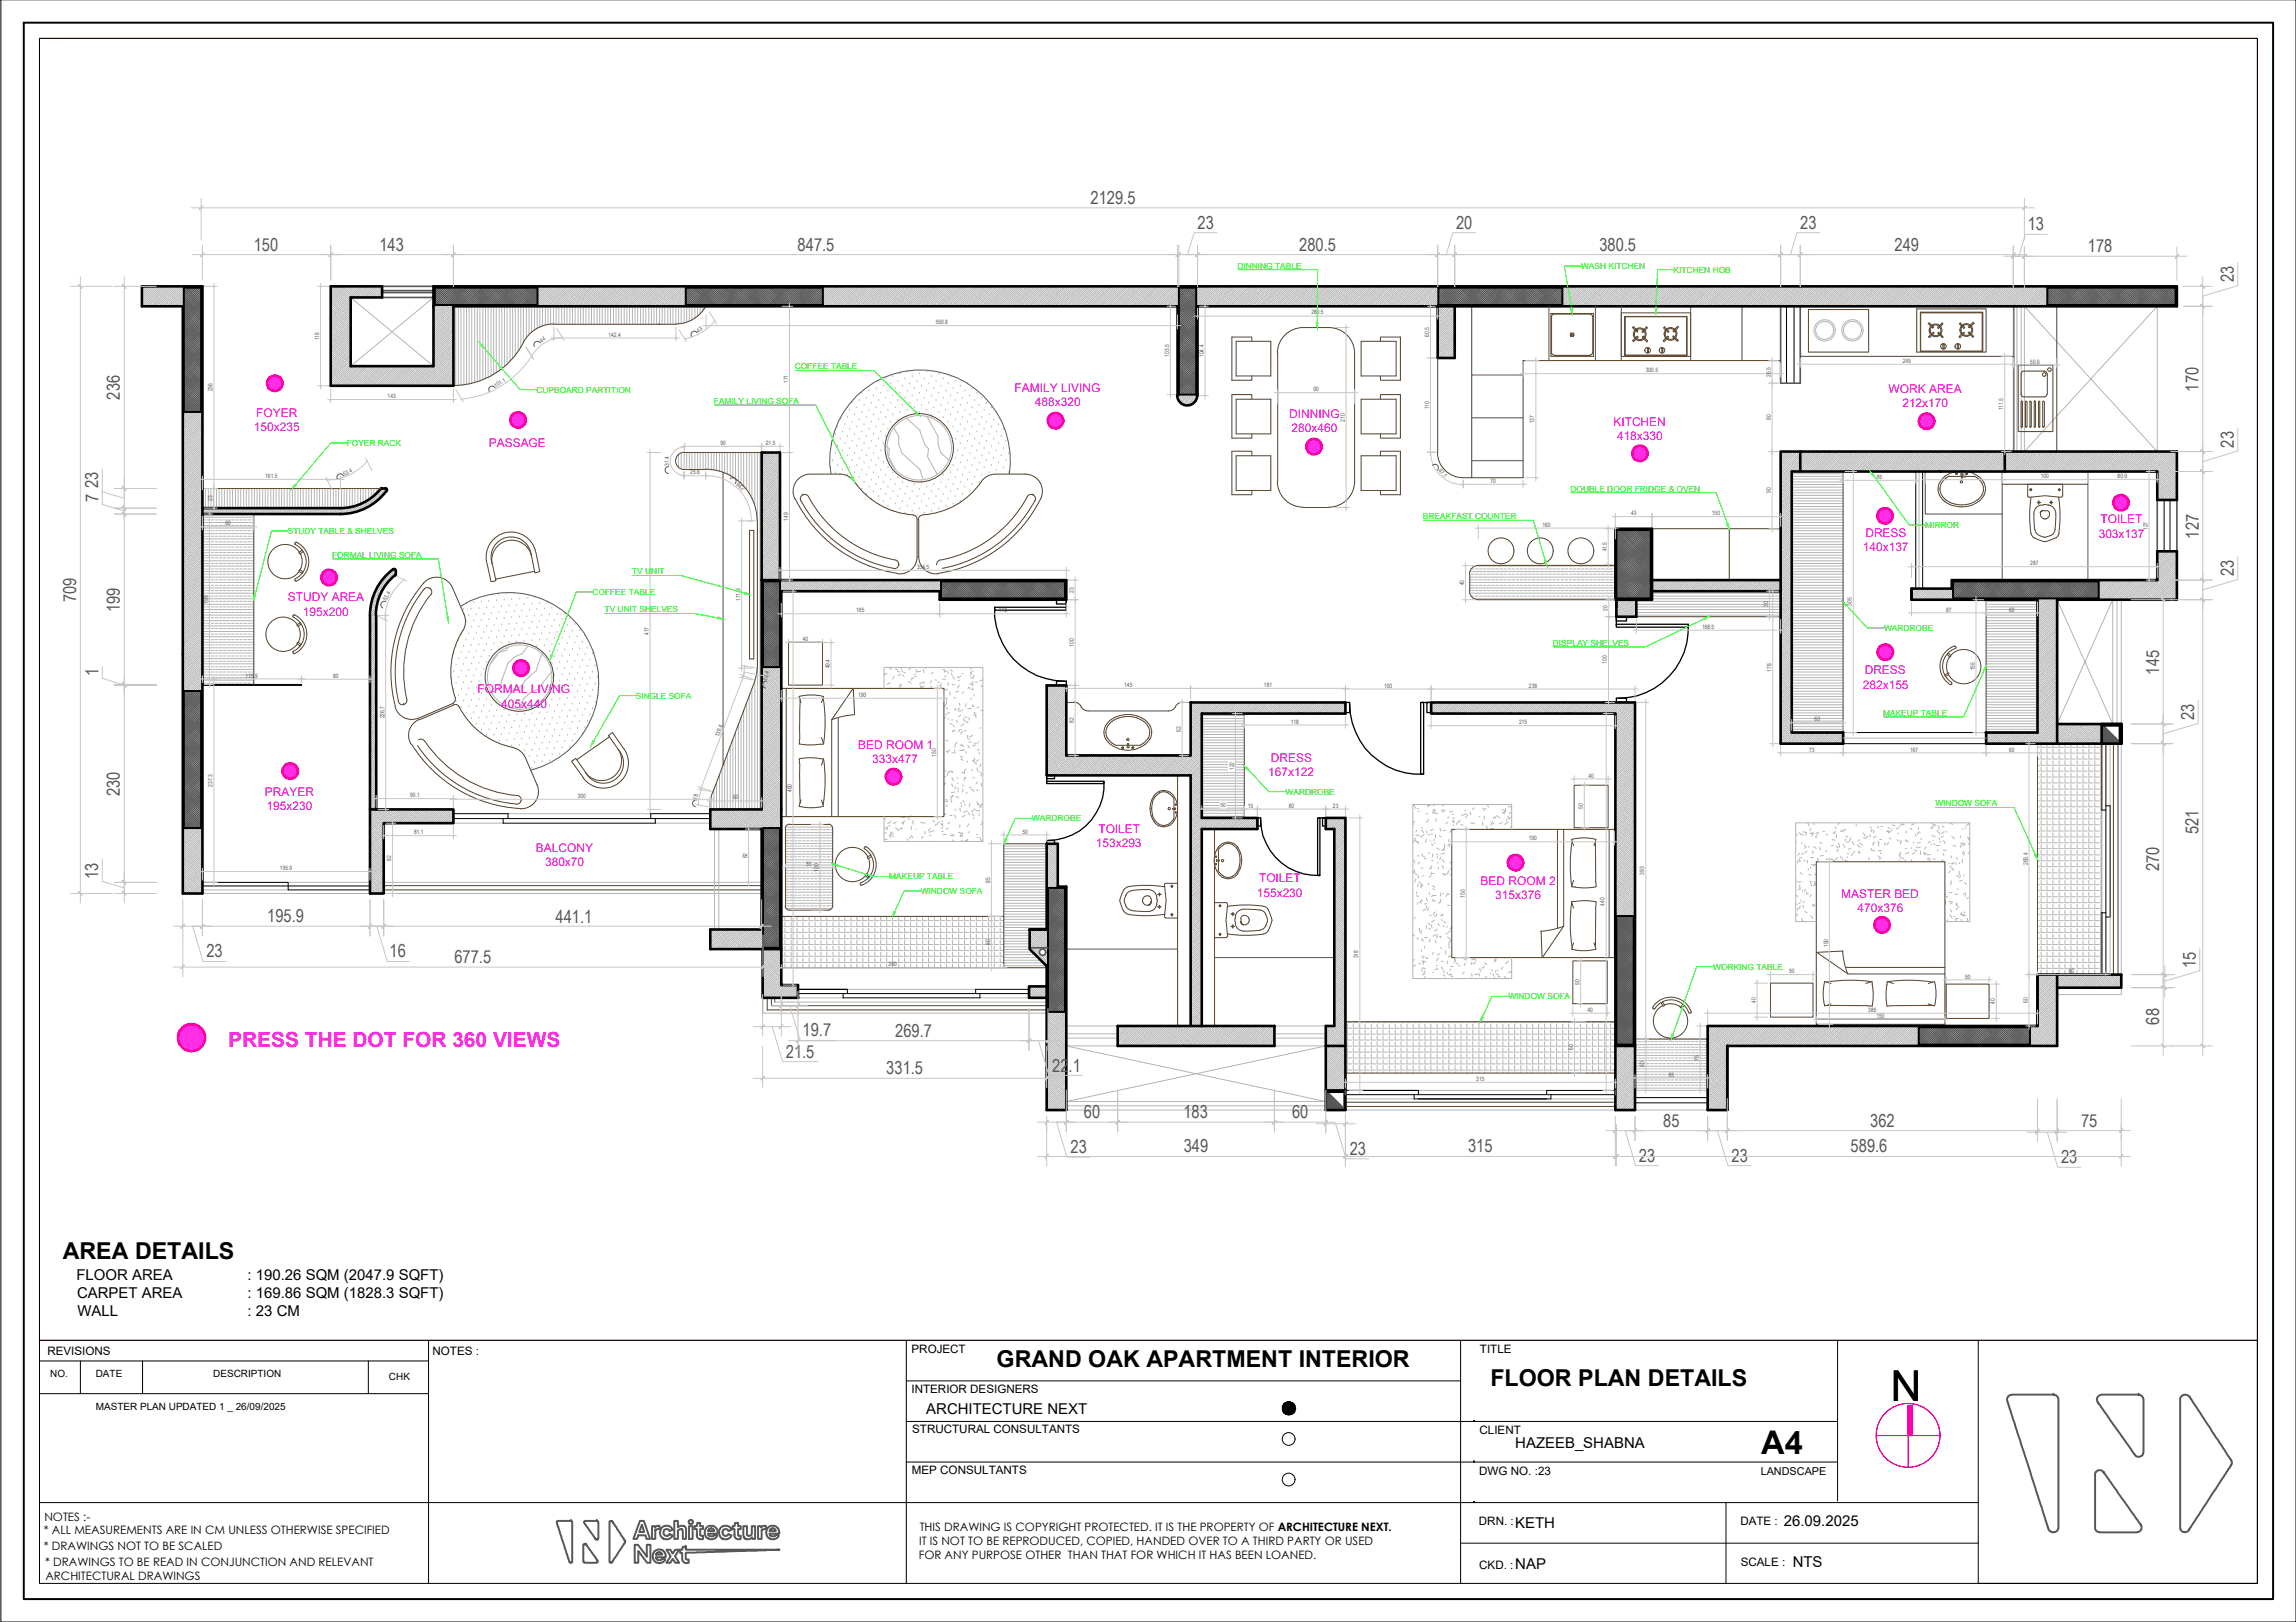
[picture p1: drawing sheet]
<svg xmlns="http://www.w3.org/2000/svg" width="297mm" height="210mm" viewBox="0 0 297 210" stroke-linecap="round" stroke-linejoin="round" font-family="sans-serif">
<defs><g id="words">
<text font-size="5.5" x="244.6" y="181.2">N</text>
<text font-size="4.2" x="227.9" y="188.2">A4</text>
<g font-size="3">
<text x="8.1" y="162.9">AREA DETAILS</text>
<text x="128.9" y="176.9">GRAND OAK APARTMENT INTERIOR</text>
<text x="192.8" y="179.4">FLOOR PLAN DETAILS</text>
</g>
<text font-size="2.7" fill="#f0f" x="29.5" y="135.5">PRESS THE DOT FOR 360 VIEWS</text>
<g font-size="2.3" fill="#575757">
<text x="141.1" y="26.4">2129.5</text>
<text x="154.9" y="29.6">23</text>
<text x="188.4" y="29.6">20</text>
<text x="232.9" y="29.6">23</text>
<text x="262.3" y="29.8">13</text>
<text x="32.8" y="32.4">150</text>
<text x="49.1" y="32.4">143</text>
<text x="103.2" y="32.4">847.5</text>
<text x="168.1" y="32.4">280.5</text>
<text x="206.9" y="32.4">380.5</text>
<text x="245.1" y="32.4">249</text>
<text x="270.1" y="32.7">178</text>
<text x="289" y="36.5" transform="rotate(-90 289 36.5)">23</text>
<text x="15.5" y="51.7" transform="rotate(-90 15.5 51.7)">236</text>
<text x="284.4" y="50.7" transform="rotate(-90 284.4 50.7)">170</text>
<text x="289" y="57.9" transform="rotate(-90 289 57.9)">23</text>
<text x="12.7" y="63.2" transform="rotate(-90 12.7 63.2)">23</text>
<text x="12.7" y="64.9" transform="rotate(-90 12.7 64.9)">7</text>
<text x="284.5" y="69.7" transform="rotate(-90 284.5 69.7)">127</text>
<text x="9.8" y="77.9" transform="rotate(-90 9.8 77.9)">709</text>
<text x="289" y="74.5" transform="rotate(-90 289 74.5)">23</text>
<text x="15.5" y="79.2" transform="rotate(-90 15.5 79.2)">199</text>
<text x="12.7" y="87.5" transform="rotate(-90 12.7 87.5)">1</text>
<text x="279.3" y="87.3" transform="rotate(-90 279.3 87.3)">145</text>
<text x="283.9" y="93.1" transform="rotate(-90 283.9 93.1)">23</text>
<text x="15.5" y="103" transform="rotate(-90 15.5 103)">230</text>
<text x="284.4" y="107.9" transform="rotate(-90 284.4 107.9)">521</text>
<text x="12.7" y="113.8" transform="rotate(-90 12.7 113.8)">13</text>
<text x="279.3" y="112.7" transform="rotate(-90 279.3 112.7)">270</text>
<text x="34.6" y="119.4">195.9</text>
<text x="71.9" y="119.4">441.1</text>
<text x="26.7" y="123.9">23</text>
<text x="50.4" y="123.9">16</text>
<text x="58.8" y="124.6">677.5</text>
<text x="284.1" y="125.3" transform="rotate(-90 284.1 125.3)">15</text>
<text x="101.7" y="136.9">21.5</text>
<text x="103.8" y="134.1">19.7</text>
<text x="115.8" y="134.2">269.7</text>
<text x="279.3" y="132.6" transform="rotate(-90 279.3 132.6)">68</text>
<text x="114.7" y="139">331.5</text>
<text x="136.1" y="138.7">22.1</text>
<text x="138.5" y="149.2">23</text>
<text x="140.2" y="144.7">60</text>
<text x="153.1" y="144.7">183</text>
<text x="153.1" y="149.1">349</text>
<text x="167.2" y="144.7">60</text>
<text x="174.6" y="149.5">23</text>
<text x="189.9" y="149.1">315</text>
<text x="215.2" y="145.8">85</text>
<text x="239.4" y="149.1">589.6</text>
<text x="242" y="145.8">362</text>
<text x="269.2" y="145.8">75</text>
<text x="212" y="150.3">23</text>
<text x="224" y="150.3">23</text>
<text x="266.6" y="150.6">23</text>
</g>
<g font-size="1.9">
<text x="9.9" y="165.6">FLOOR AREA</text>
<text x="10" y="168">CARPET AREA</text>
<text x="32" y="165.6">: 190.26 SQM (2047.9 SQFT)</text>
<text x="32" y="168">: 169.86 SQM (1828.3 SQFT)</text>
<text x="10" y="170.3">WALL</text>
<text x="32" y="170.3">: 23 CM</text>
<text x="119.8" y="183">ARCHITECTURE NEXT</text>
<text x="196" y="187.4">HAZEEB_SHABNA</text>
<text x="196" y="197.7">KETH</text>
<text x="230.8" y="197.5">26.09.2025</text>
<text x="196" y="203.1">NAP</text>
<text x="231.9" y="202.7">NTS</text>
</g>
<g font-size="1.5" fill="#f0f">
<text x="33.1" y="54">FOYER</text>
<text x="131.3" y="50.7">FAMILY LIVING</text>
<text x="133.9" y="52.5">488x320</text>
<text x="244.3" y="50.9">WORK AREA</text>
<text x="246.1" y="52.7">212x170</text>
<text x="32.8" y="55.8">150x235</text>
<text x="63.2" y="57.8">PASSAGE</text>
<text x="166.8" y="54">DINNING</text>
<text x="167.1" y="55.9">280x460</text>
<text x="208.7" y="55.2">KITCHEN</text>
<text x="209.2" y="57">418x330</text>
<text x="241" y="71.3">140x137</text>
<text x="241.3" y="69.5">DRESS</text>
<text x="271.5" y="69.6">303x137</text>
<text x="271.8" y="67.7">TOILET</text>
<text x="37.2" y="77.8">STUDY AREA</text>
<text x="39.2" y="79.7">195x200</text>
<text x="61.8" y="89.7">FORMAL LIVING</text>
<text x="241" y="89.1">282x155</text>
<text x="241.2" y="87.3">DRESS</text>
<text x="64.8" y="91.6">405x440</text>
<text x="111" y="96.9">BED ROOM 1</text>
<text x="112.8" y="98.7">333x477</text>
<text x="164.1" y="100.5">167x122</text>
<text x="164.4" y="98.7">DRESS</text>
<text x="34.3" y="103">PRAYER</text>
<text x="34.5" y="104.8">195x230</text>
<text x="142.1" y="107.8">TOILET</text>
<text x="69.3" y="110.3">BALCONY</text>
<text x="70.5" y="112.1">380x70</text>
<text x="141.8" y="109.6">153x293</text>
<text x="162.6" y="116">155x230</text>
<text x="162.9" y="114.2">TOILET</text>
<text x="191.5" y="114.5">BED ROOM 2</text>
<text x="193.4" y="116.4">315x376</text>
<text x="238.2" y="116.2">MASTER BED</text>
<text x="240.3" y="118.1">470x376</text>
</g>
<g font-size="1.5">
<text x="6.1" y="175.4">REVISIONS</text>
<text x="56" y="175.4">NOTES :</text>
<text x="117.9" y="175.1">PROJECT</text>
<text x="191.5" y="175.1">TITLE</text>
<text x="117.9" y="180.2">INTERIOR DESIGNERS</text>
<text x="118" y="185.5">STRUCTURAL CONSULTANTS</text>
<text x="191.4" y="185.6">CLIENT</text>
<text x="118" y="190.7">MEP CONSULTANTS</text>
<text x="191.4" y="190.9">DWG NO. :23</text>
<text x="5.7" y="196.8">NOTES :-</text>
<text x="191.3" y="197.4">DRN. :</text>
<text x="225.2" y="197.4">DATE :</text>
<text x="5.7" y="200.5">* DRAWINGS NOT TO BE SCALED</text>
<text x="5.7" y="198.5">* ALL MEASUREMENTS ARE IN CM UNLESS OTHERWISE SPECIFIED</text>
<text x="5.8" y="202.6">* DRAWINGS TO BE READ IN CONJUNCTION AND RELEVANT</text>
<text x="118.9" y="201.7">FOR ANY PURPOSE OTHER THAN THAT FOR WHICH IT HAS BEEN LOANED.</text>
<text x="118.9" y="199.9">IT IS NOT TO BE REPRODUCED, COPIED, HANDED OVER TO A THIRD PARTY OR USED</text>
<text x="119" y="198.1">THIS DRAWING IS COPYRIGHT PROTECTED. IT IS THE PROPERTY OF ARCHITECTURE NEXT.</text>
<text x="191.4" y="203">CKD. :</text>
<text x="225.2" y="202.6">SCALE :</text>
<text x="5.9" y="204.4">ARCHITECTURAL DRAWINGS</text>
</g>
<text font-size="1.4" x="227.8" y="190.9">LANDSCAPE</text>
<g font-size="1.3">
<text x="6.5" y="178.2">NO.</text>
<text x="12.4" y="178.2">DATE</text>
<text x="27.6" y="178.2">DESCRIPTION</text>
<text x="50.3" y="178.6">CHK</text>
<text x="12.4" y="182.5">MASTER PLAN UPDATED 1 _ 26/09/2025</text>
</g>
<g font-size="1.1" fill="#0f0">
<text x="160.1" y="34.8">DINNING TABLE</text>
<text x="204.5" y="34.8">WASH KITCHEN</text>
<text x="216.5" y="35.3">KITCHEN HOB</text>
<text x="102.8" y="47.8">COFFEE TABLE</text>
<text x="69.4" y="50.8">CUPBOARD PARTITION</text>
<text x="92.4" y="52.3">FAMILY LIVING SOFA</text>
<text x="44.9" y="57.8">FOYER RACK</text>
<text x="203.2" y="63.6">DOUBLE DOOR FRIDGE &amp; OVEN</text>
<text x="37.2" y="69.1">STUDY TABLE &amp; SHELVES</text>
<text x="184.1" y="67.2">BREAKFAST COUNTER</text>
<text x="249.1" y="68.3">MIRROR</text>
<text x="43" y="72.2">FORMAL LIVING SOFA</text>
<text x="76.7" y="77">COFFEE TABLE</text>
<text x="81.8" y="74.3">TV UNIT</text>
<text x="78.2" y="79.2">TV UNIT SHELVES</text>
<text x="200.9" y="83.6">DISPLAY SHELVES</text>
<text x="243.7" y="81.6">WARDROBE</text>
<text x="82.2" y="90.4">SINGLE SOFA</text>
<text x="243.6" y="92.6">MAKEUP TABLE</text>
<text x="133.5" y="106.3">WARDROBE</text>
<text x="166.3" y="102.8">WARDROBE</text>
<text x="250.4" y="104.4">WINDOW SOFA</text>
<text x="115" y="113.8">MAKEUP TABLE</text>
<text x="119.1" y="115.7">WINDOW SOFA</text>
<text x="221.6" y="125.5">WORKING TABLE</text>
<text x="195.1" y="129.3">WINDOW SOFA</text>
</g>
<g font-size=".8" fill="#575757">
<text x="121.1" y="42">550.8</text>
<text x="169.7" y="40.7">280.5</text>
<text x="41.3" y="44" transform="rotate(-90 41.3 44)">116</text>
<text x="70" y="44.4" transform="rotate(-33 70 44.4)">44</text>
<text x="78.7" y="43.6">142.4</text>
<text x="90.4" y="43.1" transform="rotate(-33 90.4 43.1)">43</text>
<text x="151.2" y="46.2" transform="rotate(-90 151.2 46.2)">103.5</text>
<text x="155.7" y="46.2" transform="rotate(-90 155.7 46.2)">104.4</text>
<text x="184.9" y="43.6" transform="rotate(-90 184.9 43.6)">60.5</text>
<text x="246.2" y="47">249</text>
<text x="262.7" y="47">50.6</text>
<text x="27.5" y="50.6" transform="rotate(-90 27.5 50.6)">236</text>
<text x="50.2" y="51.5">143</text>
<text x="64.2" y="50.2" transform="rotate(-32 64.2 50.2)">101.1</text>
<text x="102" y="49.6" transform="rotate(-90 102 49.6)">171</text>
<text x="169.9" y="50.6">90</text>
<text x="184.9" y="53" transform="rotate(-90 184.9 53)">110</text>
<text x="212.9" y="48.2">300.5</text>
<text x="229.1" y="48.7" transform="rotate(-90 229.1 48.7)">26.5</text>
<text x="259.2" y="53.1" transform="rotate(-90 259.2 53.1)">111.5</text>
<text x="93.2" y="57.6">90</text>
<text x="99.1" y="57.6">21.5</text>
<text x="174" y="54.6" transform="rotate(-90 174 54.6)">210</text>
<text x="198.5" y="54.8" transform="rotate(-90 198.5 54.8)">137</text>
<text x="229.1" y="54.4" transform="rotate(-90 229.1 54.4)">80</text>
<text x="27.5" y="64.8" transform="rotate(-90 27.5 64.8)">23</text>
<text x="34.3" y="61.8">161.5</text>
<text x="44.6" y="61.6" transform="rotate(-27 44.6 61.6)">53.4</text>
<text x="86.6" y="60.3" transform="rotate(-90 86.6 60.3)">31.4</text>
<text x="89.3" y="61.4">25.6</text>
<text x="95.2" y="62.7" transform="rotate(45 95.2 62.7)">94.2</text>
<text x="186" y="61" transform="rotate(45 186 61)">47.1</text>
<text x="192.8" y="62.5">70</text>
<text x="229.1" y="63.8" transform="rotate(-90 229.1 63.8)">90</text>
<text x="242.8" y="62">85</text>
<text x="253.7" y="61.9">90</text>
<text x="264" y="61.9">100</text>
<text x="274" y="61.9">80.9</text>
<text x="29.2" y="68">60</text>
<text x="102" y="67.4" transform="rotate(-90 102 67.4)">149</text>
<text x="199.5" y="68.2">160</text>
<text x="207.9" y="71.3" transform="rotate(-90 207.9 71.3)">41.5</text>
<text x="211" y="66.7">43</text>
<text x="221.5" y="66.7">150</text>
<text x="277.9" y="68.6" transform="rotate(-90 277.9 68.6)">127</text>
<text x="50" y="77.8" transform="rotate(-63 50 77.8)">53.4</text>
<text x="95.8" y="77.8" transform="rotate(-90 95.8 77.8)">171.9</text>
<text x="118.6" y="73.6">334.5</text>
<text x="138.9" y="76.7" transform="rotate(-90 138.9 76.7)">23</text>
<text x="189.4" y="75.7" transform="rotate(-90 189.4 75.7)">40</text>
<text x="262.7" y="73.2">287</text>
<text x="27" y="78.1" transform="rotate(-90 27 78.1)">199</text>
<text x="83.9" y="82.2" transform="rotate(-90 83.9 82.2)">417</text>
<text x="103.9" y="82.9">40</text>
<text x="110.8" y="79.3">185</text>
<text x="129.2" y="79.3">148</text>
<text x="138.9" y="83.7" transform="rotate(-90 138.9 83.7)">100</text>
<text x="208" y="79.1" transform="rotate(-90 208 79.1)">20</text>
<text x="220.2" y="81.4">168.5</text>
<text x="228.8" y="78.5" transform="rotate(-90 228.8 78.5)">30</text>
<text x="239.6" y="78.4" transform="rotate(-90 239.6 78.4)">305</text>
<text x="251.8" y="79.1">87</text>
<text x="259.9" y="79.1">60</text>
<text x="31.8" y="87.7">115.9</text>
<text x="43.1" y="87.7">80</text>
<text x="99.3" y="88.2" transform="rotate(-80 99.3 88.2)">14.4</text>
<text x="107.3" y="86.5" transform="rotate(-90 107.3 86.5)">49.4</text>
<text x="145.4" y="88.9">145</text>
<text x="163.5" y="88.9">181</text>
<text x="179.1" y="89">100</text>
<text x="197.8" y="89">238</text>
<text x="207.9" y="85.9" transform="rotate(-90 207.9 85.9)">100</text>
<text x="229.2" y="86.9" transform="rotate(-90 229.2 86.9)">178</text>
<text x="255.5" y="86.8" transform="rotate(-90 255.5 86.8)">155</text>
<text x="49.7" y="93" transform="rotate(-90 49.7 93)">226.7</text>
<text x="93" y="95.4" transform="rotate(-70 93 95.4)">139.4</text>
<text x="111" y="90.2">190</text>
<text x="138.9" y="93.6" transform="rotate(-90 138.9 93.6)">82</text>
<text x="152.8" y="94.7" transform="rotate(-90 152.8 94.7)">62</text>
<text x="167" y="93.7">118</text>
<text x="196.5" y="93.7">215</text>
<text x="234.8" y="93.4">60</text>
<text x="27.5" y="101.8" transform="rotate(-90 27.5 101.8)">237.3</text>
<text x="121.1" y="97.9" transform="rotate(-90 121.1 97.9)">150</text>
<text x="159.7" y="99.7" transform="rotate(-90 159.7 99.7)">122</text>
<text x="205.5" y="100.6">40</text>
<text x="234" y="97.3">73</text>
<text x="247.1" y="97.3">167</text>
<text x="259.9" y="97.3">60</text>
<text x="53.1" y="103.1">90.1</text>
<text x="53.6" y="108">81.1</text>
<text x="74.7" y="103.3">300</text>
<text x="90.2" y="103.5" transform="rotate(-79 90.2 103.5)">18</text>
<text x="94.9" y="103.4">60</text>
<text x="102.4" y="102.5" transform="rotate(-90 102.4 102.5)">460</text>
<text x="132.3" y="107.9">50</text>
<text x="157.9" y="104.5">50</text>
<text x="161.4" y="104.5">15</text>
<text x="166.7" y="104.5">80</text>
<text x="172.5" y="104.5">23</text>
<text x="204.8" y="104.7" transform="rotate(-90 204.8 104.7)">50</text>
<text x="36.2" y="112.6">195.9</text>
<text x="50.6" y="111.4" transform="rotate(-90 50.6 111.4)">82</text>
<text x="96.7" y="111.1" transform="rotate(-90 96.7 111.1)">62</text>
<text x="104.3" y="112.1">55</text>
<text x="105.9" y="112.8" transform="rotate(-90 105.9 112.8)">100</text>
<text x="197.8" y="108.8">190</text>
<text x="212.7" y="113.2" transform="rotate(-90 212.7 113.2)">393</text>
<text x="262.3" y="111.9" transform="rotate(-90 262.3 111.9)">269.4</text>
<text x="128.1" y="114.2" transform="rotate(-90 128.1 114.2)">85</text>
<text x="189.5" y="116.2" transform="rotate(-90 189.5 116.2)">150</text>
<text x="207.6" y="117.2" transform="rotate(-90 207.6 117.2)">440</text>
<text x="115" y="125.1">260</text>
<text x="128.1" y="122.3" transform="rotate(-90 128.1 122.3)">60</text>
<text x="175.7" y="124" transform="rotate(-90 175.7 124)">318</text>
<text x="231.5" y="126">50</text>
<text x="236.5" y="122.6" transform="rotate(-90 236.5 122.6)">190</text>
<text x="267.7" y="126">80</text>
<text x="204.3" y="127.5" transform="rotate(-90 204.3 127.5)">50</text>
<text x="205.4" y="131">40</text>
<text x="227.1" y="129.8" transform="rotate(-90 227.1 129.8)">40</text>
<text x="241.7" y="131">385</text>
<text x="242.8" y="131.7">150</text>
<text x="254.2" y="126.6">50</text>
<text x="258.1" y="129.9" transform="rotate(-90 258.1 129.9)">40</text>
<text x="262.3" y="129.8" transform="rotate(-90 262.3 129.8)">60</text>
<text x="203.5" y="135.9" transform="rotate(-90 203.5 135.9)">60</text>
<text x="219.8" y="137.3" transform="rotate(-90 219.8 137.3)">75</text>
<text x="191" y="139.9">315</text>
<text x="212.7" y="138.1" transform="rotate(-90 212.7 138.1)">60</text>
<text x="215.9" y="139.3">85</text>
</g>
</g></defs>
<!-- layer: A-HACH-PLAN -->
<g fill="none" stroke="#b5b5b5" stroke-width=".13">
<path d="M18.4 38.1h.1M18.4 39.6h.1M18.4 37.1h.1M18.4 38.5v.1M18.5 37.4l-.1 .2M18.5 38.9l-.1 .1M18.6 37.9l-.2 .1M18.6 39.3l-.2 .2M18.7 37.1l-.3 .3M18.7 38.3l-.2 .1M18.7 37.2l-.1 .2M18.7 38.7l-.1 .2"/>
<path d="M18.8 37.7l-.1 .1M18.8 39.2l-.1 .1M18.8 38.1l-.1 .1M18.8 39.6h.1M18.9 37.1l-.1 .1M18.9 38.5l-.1 .2M19 37.5l-.2 .1M19 39l-.2 .1M19 37.9l-.1 .2M19 39.4l-.1 .2M19.1 38.4l-.1 .1M19.1 37.1l-.7 .7"/>
<path d="M19.2 37.3l-.2 .1M19.2 38.8l-.2 .1M19.2 37.7l-.1 .2M19.2 39.2l-.1 .1M19.3 38.2l-.1 .1M19.3 37.1l-.1 .1M19.3 38.6l-.1 .1M19.4 37.6l-.1 .1M19.4 39l-.1 .2M19.5 38l-.2 .1M19.5 39.5l-.2 .1M19.5 38.4l-.1 .1"/>
<path d="M19.6 37.4l-.1 .1M19.6 38.9l-.1 .1M19.6 37.1l-1.2 1.2M19.6 37.8l-.1 .1M19.6 39.3l-.1 .1M19.7 38.2l-.1 .2M19.8 37.2l-.2 .1M19.8 38.7l-.2 .1M19.8 37.6l-.1 .1M19.8 39.1l-.1 .1M19.9 37.1h-.1M19.9 38.1l-.1 .1"/>
<path d="M19.9 39.6h-.1M20 38.5l-.2 .1M20 37.4l-.1 .2M20 38.9l-.1 .1M20.1 37.9l-.1 .1M20.1 39.3l-.1 .2M20.1 37.1l-1.7 1.7M20.1 38.3l-.1 .1M20.2 37.2l-.1 .2M20.2 38.7l-.1 .2M20.3 37.7l-.2 .1M20.3 39.2l-.2 .1"/>
<path d="M20.3 38.1l-.1 .1M20.3 39.6h.1M20.4 37.1l-.1 .1M20.4 38.5l-.1 .2M20.4 37.5l-.1 .1M20.4 39l-.1 .1M20.5 37.9l-.1 .2M20.5 39.4l-.1 .2M20.6 38.4l-.2 .1M20.6 37.1l-2.2 2.2M20.6 37.3l-.1 .1M20.6 38.8l-.1 .1"/>
<path d="M20.7 37.7l-.1 .2M20.7 39.2l-.1 .1M20.8 38.2l-.2 .1M20.8 37.1l-.1 .1M20.8 38.6l-.1 .1M20.9 37.6l-.1 .1M20.9 39l-.1 .2M20.9 38l-.1 .1M20.9 39.5l-.1 .1M21 38.4l-.1 .1M21.1 37.4l-.2 .1M21.1 38.9l-.2 .1"/>
<path d="M21.1 37.1l-2.5 2.5M21.2 37.8l-.2 .1M21.2 39.3l-.2 .1M21.2 38.2l-.1 .2M21.3 37.2l-.1 .1M21.3 38.7l-.1 .1M21.3 37.6l-.1 .1M21.3 39.1l-.1 .1M21.4 37.1h-.1M21.4 38.1l-.1 .1M21.4 39.6h-.1M21.4 38.5l-.1 .1"/>
<path d="M21.5 37.4l-.1 .2M21.5 38.9l-.1 .1M21.6 37.9l-.2 .1M21.6 39.3l-.2 .2M21.6 37.1l-2.5 2.5M21.6 38.3l-.1 .1M21.7 37.2l-.1 .2M21.7 38.7l-.1 .2M21.7 37.7l-.1 .1M21.7 39.2l-.1 .1M21.8 38.1l-.1 .1M21.8 39.6h.1"/>
<path d="M21.9 37.1l-.2 .1M21.9 38.5l-.2 .2M22 37.5l-.2 .1M22 39l-.2 .1M22 37.9l-.1 .2M22 39.4l-.1 .2M22.1 38.4l-.1 .1M22.1 37.1l-2.5 2.5M22.1 37.3l-.1 .1M22.1 38.8l-.1 .1M22.2 37.7l-.1 .2M22.2 39.2l-.1 .1"/>
<path d="M22.3 38.2l-.2 .1M22.3 37.1l-.1 .1M22.3 38.6l-.1 .1M22.4 37.6l-.1 .1M22.4 39l-.1 .2M22.4 38l-.1 .1M22.4 39.5l-.1 .1M22.5 38.4l-.1 .1M22.5 37.4l-.1 .1M22.5 38.9l-.1 .1M22.6 37.1l-2.5 2.5M22.6 37.8l-.1 .1"/>
<path d="M22.6 39.3l-.1 .1M22.7 38.2l-.2 .2M22.8 37.2l-.2 .1M22.8 38.7l-.2 .1M22.8 37.6l-.1 .1M22.8 39.1l-.1 .1M22.8 37.1h.1M22.9 38.1l-.1 .1M22.9 39.6h-.1M22.9 38.5l-.1 .1M23 37.4l-.1 .2M23 38.9l-.1 .1"/>
<path d="M23.1 37.9l-.2 .1M23.1 39.3l-.2 .2M23.1 37.1l-2.5 2.5M23.1 38.3l-.1 .1M23.2 37.2l-.1 .2M23.2 38.7l-.1 .2M23.3 37.7l-.2 .1M23.3 39.2l-.2 .1M23.3 38.1l-.1 .1M23.3 39.6h.1M23.4 37.1l-.1 .1M23.4 38.5l-.1 .2"/>
<path d="M23.4 37.5l-.1 .1M23.4 39l-.1 .1M23.5 37.9l-.1 .2M23.5 39.4l-.1 .2M23.6 38.4l-.2 .1M23.6 37.1l-2.5 2.5M23.6 37.3l-.1 .1M23.6 38.8l-.1 .1M23.7 37.7l-.1 .2M23.7 39.2l-.1 .1M23.7 38.2l-.1 .1M23.7 39.7v.1"/>
<path d="M23.8 37.4l-2.2 2.2M23.8 37.9l-1.8 1.7M23.8 38.4l-1.3 1.2M23.8 38.9l-.7 .7M23.8 39.4l-.2 .2M23.8 39.9l-.1 .1M23.8 37.6l-.1 .1M23.8 38.6l-.1 .1M23.8 39.1l-.1 .1M23.8 37.1l-.1 .1M24.1 37.1l-.2 .1M24.2 37.2h.1"/>
<path d="M24.4 37.1h-.1M24.6 37.1l-.1 .1M24.8 37.1v.1M25.1 37.1l-.2 .1M25.3 37.1l-.1 .1M25.6 37.1l-.2 .1M25.7 37.2h.1M25.9 37.1h-.1M26.1 37.9h-.1M26.1 39.3l-.1 .1M26.1 37.1l-.2 .1M26.1 38.3l-.1 .1"/>
<path d="M26.1 39.8l-.1 .1M26.2 38.2h.1M26.2 39.7h.1M26.2 37.5l-.2 .1M26.2 38l-.2 .2M26.2 38.5l-.2 .2M26.2 39l-.2 .1M26.2 39.5l-.2 .1M26.2 40l-.2 .1M26.2 37.2l-.1 .2M26.2 37.7l-.1 .1M26.2 38.7l-.1 .2"/>
<path d="M26.2 39.2l-.1 .1M42.8 39h.1M42.8 37.5h.1M42.9 37.9l-.1 .1M42.9 39.4l-.1 .1M43 38.4l-.2 .1M43 39.8l-.2 .2M43 37.1l-.2 .2M43 37.3l-.1 .1M43 38.8l-.1 .1M43.1 37.7l-.1 .2M43.1 39.2l-.1 .1"/>
<path d="M43.2 38.2l-.2 .1M43.2 39.7l-.2 .1M43.2 37.1l-.1 .1M43.2 38.6l-.1 .1M43.3 37.6l-.1 .1M43.3 39l-.1 .2M43.3 38l-.1 .1M43.3 39.5l-.1 .1M43.4 38.4l-.1 .1M43.4 39.9l-.1 .2M43.5 37.4l-.2 .1M43.5 38.9l-.2 .1"/>
<path d="M43.5 37.1l-.7 .7M43.5 37.8l-.1 .1M43.5 39.3l-.1 .1M43.6 38.2l-.1 .2M43.6 39.7l-.1 .1M43.6 37.2l-.1 .1M43.6 38.7l-.1 .1M43.7 37.6l-.1 .1M43.7 39.1l-.1 .1M43.8 37.1h-.1M43.8 38.1l-.2 .1M43.8 39.6l-.2 .1"/>
<path d="M43.8 38.5l-.1 .1M43.8 40l-.1 .1M43.9 37.4l-.1 .2M43.9 38.9l-.1 .1M44 37.9l-.2 .1M44 39.3l-.2 .2M44 37.1l-1.2 1.2M44 38.3l-.1 .1M44 39.8l-.1 .1M44.1 37.2l-.1 .2M44.1 38.7l-.1 .2M44.1 37.7l-.1 .1"/>
<path d="M44.1 39.2l-.1 .1M44.2 38.1l-.1 .1M44.2 39.6l-.1 .1M44.3 37.1l-.2 .1M44.3 38.5l-.2 .2M44.3 37.5l-.1 .1M44.3 39l-.1 .1M44.4 37.9l-.1 .2M44.4 39.4l-.1 .2M44.4 38.4l-.1 .1M44.4 39.8l-.1 .2M44.5 37.1l-1.7 1.7"/>
<path d="M44.5 37.3l-.1 .1M44.5 38.8l-.1 .1M44.6 37.7l-.2 .2M44.6 39.2l-.2 .1M44.6 38.2l-.1 .1M44.6 39.7l-.1 .1M44.7 37.1l-.1 .1M44.7 38.6l-.1 .1M44.8 37.6l-.2 .1M44.8 39l-.2 .2M44.8 38l-.1 .1M44.8 39.5l-.1 .1"/>
<path d="M44.9 38.4l-.1 .1M44.9 39.9l-.1 .2M44.9 37.4l-.1 .1M44.9 38.9l-.1 .1M45 37.1l-2.2 2.2M45 37.8l-.1 .1M45 39.3l-.1 .1M45.1 38.2l-.2 .2M45.1 39.7l-.2 .1M45.2 37.2l-.2 .1M45.2 38.7l-.2 .1M45.2 37.6l-.1 .1"/>
<path d="M45.2 39.1l-.1 .1M45.2 37.1h.1M45.3 38.1l-.1 .1M45.3 39.6l-.1 .1M45.3 38.5l-.1 .1M45.3 39.5h.1M45.3 40l-.1 .1M45.4 38.7l-2.6 2.5M45.4 39.2l-2.6 2.6M45.4 39.7l-2.6 2.6M45.4 37.4l-.1 .2M45.4 39h-.1"/>
<path d="M45.5 37.9l-.2 .1M45.5 37.1l-2.7 2.7M45.5 38.3l-.1 .1M45.6 37.2l-.1 .2M45.6 37.7l-.1 .1M45.7 38.1l-.1 .1M45.7 37.1l-.1 .1M45.8 37.5l-.1 .1M45.9 37.9l-.2 .2M46 38.4l-.2 .1M46 37.1l-3.2 3.2M46 37.3l-.1 .1"/>
<path d="M46.1 37.7l-.1 .2M46.1 38.2l-.1 .1M46.2 37.1l-.1 .1M46.3 37.6l-.2 .1M46.3 38l-.1 .1M46.4 38.4l-.1 .1M46.4 37.4l-.1 .1M46.5 37.1l-3.7 3.7M46.5 37.8l-.1 .1M46.6 38.2l-.2 .2M46.6 37.2l-.1 .1M46.7 37.6l-.1 .1"/>
<path d="M46.7 37.1h.1M46.8 38.1l-.2 .1M46.8 38.5h.1M46.9 37.4l-.1 .2M46.9 37.9l-.1 .1M47 37.1l-1.5 1.4M47 38.3l-.1 .1M47.1 37.2l-.2 .2M47.1 37.7l-.1 .1M47.2 38.1l-.1 .1M47.2 37.1l-.1 .1M47.3 37.5l-.1 .1"/>
<path d="M47.4 37.9l-.1 .2M47.4 38.4l-.1 .1M47.5 37.1l-1.5 1.4M47.5 37.3l-.1 .1M47.6 37.7l-.2 .2M47.6 38.2l-.1 .1M47.7 37.1l-.1 .1M47.7 37.6l-.1 .1M47.8 38l-.1 .1M47.9 38.4l-.1 .1M47.9 37.4l-.1 .1M48 37.1l-1.4 1.4"/>
<path d="M48 37.8l-.1 .1M48.1 38.2l-.2 .2M48.1 37.2l-.1 .1M48.2 37.6l-.1 .1M48.2 37.1h.1M48.2 38.1l-.1 .1M48.3 38.5h.1M48.4 37.4l-.2 .2M48.4 37.9l-.1 .1M48.5 37.1l-1.4 1.4M48.5 38.3l-.1 .1M48.5 37.2l-.1 .2"/>
<path d="M48.6 37.7l-.1 .1M48.7 38.1l-.2 .1M48.7 37.1l-.1 .1M48.8 37.5l-.1 .1M48.9 37.9l-.1 .2M48.9 38.4l-.1 .1M49 37.1l-1.5 1.4M49 37.3l-.1 .1M49.1 37.7l-.2 .2M49.1 38.2l-.1 .1M49.2 37.1l-.1 .1M49.3 37.6l-.2 .1"/>
<path d="M49.3 38l-.1 .1M49.3 38.4v.1M49.4 37.1l-1.4 1.4M49.4 37.6l-.9 .9M49.4 38.1l-.3 .4M49.4 37.4l-.1 .1M49.4 37.9h-.1M49.4 38.3v.1M56.2 38.1l-.1 .1M56.2 39.6h-.1M56.2 37.1l-.1 .1M56.2 38.5l-.1 .2"/>
<path d="M56.2 37.3l-.1 .1M56.2 37.7l-.1 .2M56.2 38.2l-.1 .2M56.2 38.7l-.1 .2M56.2 39.3l-.1 .1M56.2 37.5v.1M56.2 38v.1M56.2 39v.1M56.3 39.5l-.1 .1M56.4 39.8l-.2 .2M56.5 37.1l-.2 .1M56.5 39.5l-.4 .4"/>
<path d="M56.6 39.7l-.1 .1M56.6 37.1l-.1 .1M56.8 39.5l-.2 .1M56.8 39.9l-.1 .2M56.9 37.1l-.1 .1M57 39.7l-.1 .1M57.1 39.5l-1 .9M57.1 37.2h-.1M57.2 37.1h-.1M57.2 39.6l-.1 .1M57.3 39.5h.1M57.3 40l-.2 .1"/>
<path d="M57.4 37.1l-.1 .1M57.4 39.8l-.1 .1M57.6 39.5l-1.5 1.4M57.6 39.6l-.1 .1M57.7 37.1l-.1 .1M57.8 39.5l-.1 .1M57.9 39.8l-.1 .2M57.9 37.1l-.1 .1M58 39.5l-1.9 1.9M58.1 39.7l-.2 .1M58.2 37.1l-.2 .1M58.2 39.5v.1"/>
<path d="M58.3 39.9l-.1 .2M58.4 37.1l-.1 .1M58.5 39.7l-.1 .1M58.5 39.5l-2.4 2.4M58.6 37.2h-.1M58.7 39.8l-2.6 2.6M58.7 37.1h-.1M58.7 39.6l-.1 .1M58.7 39.5h.1M58.9 37.1l-.2 .1M59 39.6v10.3M59 39.5l-.1 .1"/>
<path d="M59.1 39.6h.1M59.2 37.1l-.1 .1M59.3 39.5l-.1 .1M59.3 39.6v10.3M59.4 37.1l-.1 .1M59.5 39.5l-.1 .1M59.6 37.1l-.1 .1M59.6 39.6v10.3M59.8 39.5l-.2 .1M59.9 37.1l-.1 .1M60 39.5l-.2 .1M60 39.6v10.2"/>
<path d="M60.1 37.2h-.1M60.2 37.1h-.1M60.2 39.6h-.1M60.2 39.5h.1M60.4 37.1l-.1 .1M60.5 39.5l-.1 .1v10.2M60.6 39.6h.1M60.6 37.1v.1M60.7 39.6v10.1M60.8 39.5l-.1 .1M60.9 37.1l-.2 .1M61 39.5l-.1 .1"/>
<path d="M61 39.6v10M61.1 37.1l-.1 .1M61.2 39.5l-.1 .1M61.4 37.1l-.2 .1M61.4 39.6v9.9M61.5 39.5l-.1 .1M61.5 37.2h.1M61.7 37.1h-.1M61.7 39.6h-.1M61.8 39.5h.1M61.8 39.6v9.8M61.9 37.1l-.1 .1"/>
<path d="M62 39.5l-.2 .1M62.1 39.6v9.7M62.2 37.1l-.2 .1M62.3 39.5l-.1 .1M62.4 37.1l-.1 .1M62.5 39.6v9.6M62.5 39.5l-.2 .1M62.6 37.1l-.1 .1M62.7 39.5l-.1 .1M62.8 39.6v9.4M62.9 37.1l-.2 .1M63 39.5l-.1 .1"/>
<path d="M63.1 37.2h-.1M63.1 37.1h.1M63.1 39.6h.1M63.1 39.6v9.3M63.2 39.5h.1M63.4 37.1l-.2 .1M63.5 39.5l-.1 .1M63.5 39.6v9.1M63.6 39.6h.1M63.7 37.1l-.2 .1M63.7 39.5v.1M63.9 39.6v8.9"/>
<path d="M63.9 37.1l-.2 .1M64 39.5l-.2 .1M64.1 37.1l-.1 .1M64.2 39.5l-.1 .1M64.2 39.6v8.7M64.4 37.1l-.2 .1M64.5 39.5l-.2 .1M64.5 37.2h.1M64.6 37.1h.1M64.7 39.6h-.1v8.4M64.7 39.5h.1M64.9 37.1l-.2 .1"/>
<path d="M64.9 39.6v8.2M65 39.5l-.2 .1M65.1 39.6h.1M65.1 37.1v.1M65.3 39.5l-.2 .1M65.3 39.6v7.9M65.4 37.1l-.2 .1M65.5 39.5l-.2 .1M65.6 37.1l-.1 .1M65.6 39.6v7.6M65.7 39.5l-.1 .1M65.9 37.1l-.2 .1"/>
<path d="M66 39.5l-.2 .1M66 39.6v7.2M66 37.2h.1M66.2 37.1h-.1M66.2 39.6h-.1M66.2 39.5h.1M66.4 37.1l-.2 .1M66.5 39.5l-.2 .1v6.8M66.6 39.6h.1M66.6 37.1l-.1 .1M66.7 39.6v6.4M66.7 39.5v.1"/>
<path d="M66.9 37.1l-.2 .1M67 39.5l-.2 .1M67 39.6v5.9M67.1 37.1l-.1 .1M67.2 39.5l-.1 .1M67.4 37.1l-.2 .1M67.4 39.6v5.4M67.5 39.5l-.2 .1M67.5 37.2h.1M67.6 37.1h.1M67.6 39.6h-.1M67.7 39.5h.1"/>
<path d="M67.7 39.6v4.7M67.9 37.1l-.2 .1M68 39.5l-.2 .1M68.1 39.6h.1M68.1 39.6v4.2M68.1 37.1l-.1 .1M68.2 39.5l-.1 .1M68.4 37.1l-.2 .1M68.4 39.6v3.8M68.5 39.5l-.2 .1M68.6 37.1l-.2 .1M68.7 39.5l-.1 .1"/>
<path d="M68.8 39.6v3.4M68.9 37.1l-.2 .1M69 39.5l-.2 .1M69 37.2h-.1M69.1 37.1h.1M69.1 39.6h.1M69.2 39.6v3.1M69.2 39.5h.1M69.4 37.1l-.2 .1M69.5 39.5l-.2 .1M69.5 39.6v2.9M69.6 38.1l-.1 .1"/>
<path d="M69.6 39.6h-.1M69.6 37.1l-.1 .1M69.6 38.5l-.1 .1M69.7 37.5l-.1 .1M69.7 39l-.1 .1M69.8 37.9l-.2 .2M69.8 39.4l-.2 .2M69.8 38.4l-.1 .1M69.8 39.6v2.7M69.9 37.1l-.4 .3M69.9 37.3l-.1 .1M69.9 38.8l-.1 .1"/>
<path d="M70 37.7l-.2 .2M70 39.2l-.2 .1M70 38.2l-.1 .1M70.1 37.1l-.1 .1M70.1 38.6l-.1 .1M70.1 37.6l-.1 .1M70.1 39l-.1 .2M70.2 38l-.1 .1M70.2 39.5l-.1 .1M70.2 39.6v2.6M70.3 38.4l-.2 .1M70.3 37.4l-.1 .1"/>
<path d="M70.3 38.9l-.1 .1M70.4 37.1l-.9 .8M70.4 37.8l-.1 .1M70.4 39.3l-.1 .1M70.4 38.2l-.1 .2M70.5 37.2l-.1 .1M70.5 38.7l-.1 .1M70.6 37.6l-.2 .1M70.6 39.1l-.2 .1M70.6 37.1h.1M70.6 38.1l-.1 .1M70.6 39.6v2.5"/>
<path d="M70.7 38.5l-.1 .1M70.8 37.4l-.2 .2M70.8 38.9l-.2 .1M70.8 37.9l-.1 .1M70.8 39.3l-.1 .2M70.9 37.1l-1.4 1.3M70.9 38.3l-.1 .1M70.9 39.6v2.4M70.9 37.2l-.1 .2M70.9 38.7l-.1 .2M71 37.7l-.1 .1M71 39.2l-.1 .1"/>
<path d="M71.1 38.1l-.2 .1M71.1 39.6h.1M71.1 37.1l-.1 .1M71.1 38.5l-.1 .2M71.2 37.5l-.1 .1M71.2 39l-.1 .1M71.2 37.9l-.1 .2M71.2 39.4l-.1 .2M71.2 39.6v2.4M71.3 38.4l-.1 .1M71.4 37.1l-1.9 1.8M71.4 37.3l-.2 .1"/>
<path d="M71.4 38.8l-.2 .1M71.4 37.7l-.1 .2M71.4 39.2l-.1 .1M71.5 38.2l-.1 .1M71.6 37.1l-.2 .1M71.6 38.6l-.2 .1M71.6 37.6l-.1 .1M71.6 39l-.1 .2M71.6 39.6v2.4M71.7 38l-.1 .1M71.7 39.5l-.1 .1M71.7 38.4l-.1 .1"/>
<path d="M71.8 37.4l-.1 .1M71.8 38.9l-.1 .1M71.9 37.1l-2.4 2.3M71.9 37.8l-.2 .1M71.9 39.3l-.2 .1M72 38.2l-.2 .2M72 39.6v2.4M72 37.2l-.1 .1M72 38.7l-.1 .1M72.1 37.6l-.1 .1M72.1 39.1l-.1 .1M72.1 37.1h.1"/>
<path d="M72.1 38.1l-.1 .1M72.1 39.6h-.1M72.2 38.5l-.1 .1M72.2 37.4l-.1 .2M72.2 38.9l-.1 .1M72.3 37.9l-.1 .1M72.3 39.3l-.1 .2M72.4 37.1l-2.6 2.5M72.4 38.3l-.2 .1M72.4 37.2l-.1 .2M72.4 38.7l-.1 .2M72.5 37.7l-.1 .1"/>
<path d="M72.5 39.2l-.1 .1M72.5 38.1l-.1 .1M72.5 39.6h.1M72.6 37.1l-.1 .1M72.6 38.5l-.1 .2M72.7 37.5l-.2 .1M72.7 39l-.2 .1M72.7 39.6v2.4M72.8 37.9l-.2 .2M72.8 39.4l-.2 .2M72.8 38.4l-.1 .1M72.8 37.1l-2.5 2.5"/>
<path d="M72.9 37.3l-.1 .1M72.9 38.8l-.1 .1M72.9 37.7l-.1 .2M72.9 39.2l-.1 .1M73 38.2l-.1 .1M73 39.6v2.4M73.1 37.1l-.2 .1M73.1 38.6l-.2 .1M73.1 37.6l-.1 .1M73.1 39l-.1 .2M73.2 38l-.1 .1M73.2 39.5l-.1 .1"/>
<path d="M73.2 38.4l-.1 .1M73.3 37.4l-.1 .1M73.3 38.9l-.1 .1M73.3 37.1l-2.5 2.5M73.3 37.8l-.1 .1M73.3 39.3l-.1 .1M73.3 39.6v2.4M73.4 38.2l-.1 .2M73.5 37.2l-.2 .1M73.5 38.7l-.2 .1M73.6 37.6l-.2 .1M73.6 39.1l-.2 .1"/>
<path d="M73.6 37.1h.1M73.6 38.1l-.1 .1M73.6 39.6h-.1M73.7 38.5l-.1 .1M73.7 37.4l-.1 .2M73.7 38.9l-.1 .1M73.7 39.6v2.4M73.8 37.9l-.1 .1M73.8 39.3l-.1 .2M73.9 37.1l-2.6 2.5M73.9 38.3l-.2 .1M73.9 37.2l-.1 .2"/>
<path d="M73.9 38.7l-.1 .2M74 37.7l-.1 .1M74 39.2l-.1 .1M74.1 38.1l-.2 .1M74.1 39.6h-.1M74.1 39.6v2.4M74.1 37.1l-.1 .1M74.1 38.5l-.1 .2M74.2 37.5l-.1 .1M74.2 39l-.1 .1M74.2 37.9l-.1 .2M74.2 39.4l-.1 .2"/>
<path d="M74.3 38.4l-.1 .1M74.4 37.1l-2.6 2.5M74.4 37.3l-.2 .1M74.4 38.8l-.2 .1M74.4 37.7l-.1 .2M74.4 39.2l-.1 .1M74.4 39.6v2.4M74.5 38.2l-.1 .1M74.5 37.1l-.1 .1M74.5 38.6l-.1 .1M74.6 37.6l-.1 .1M74.6 39l-.1 .2"/>
<path d="M74.7 38l-.2 .1M74.7 39.5l-.2 .1M74.7 38.4l-.1 .1M74.8 37.4l-.1 .1M74.8 38.9l-.1 .1M74.8 37.1l-2.5 2.5v2.4M74.9 37.8l-.2 .1M74.9 39.3l-.2 .1M74.9 38.2l-.1 .2M75 37.2l-.1 .1M75 38.7l-.1 .1M75 37.6l-.1 .1"/>
<path d="M75 39.1l-.1 .1M75.1 37.1h-.1M75.1 38.1l-.1 .1M75.1 39.6h-.1M75.1 39.6v2.4M75.2 38.5l-.2 .1M75.2 37.4l-.1 .2M75.2 38.9l-.1 .1M75.3 37.9l-.1 .1M75.3 39.3l-.1 .2M75.3 37.1l-2.5 2.5M75.3 38.3l-.1 .1"/>
<path d="M75.4 37.2l-.1 .2M75.4 38.7l-.1 .2M75.5 37.7l-.2 .1M75.5 39.2l-.2 .1M75.5 39.6v2.4M75.6 38.1l-.2 .1M75.6 39.6h-.1M75.6 37.1l-.1 .1M75.6 38.5l-.1 .2M75.7 37.5l-.1 .1M75.7 39l-.1 .1M75.7 37.9l-.1 .2"/>
<path d="M75.7 39.4l-.1 .2M75.8 38.4l-.1 .1M75.8 39.6v2.4M75.8 37.1l-2.5 2.5M75.8 37.3l-.1 .1M75.8 38.8l-.1 .1M75.9 37.7l-.1 .2M75.9 39.2l-.1 .1M76 38.2l-.2 .1M76.1 37.1l-.2 .1M76.1 38.6l-.2 .1M76.1 37.6l-.1 .1"/>
<path d="M76.1 39l-.1 .2M76.1 38v.1M76.1 39.5v.1M76.2 39.6v2.4M76.2 38.4l-.1 .1M76.3 37.4l-.2 .1M76.3 38.9l-.2 .1M76.4 37.1l-2.6 2.5M76.4 37.8l-.2 .1M76.4 39.3l-.2 .1M76.4 38.2l-.1 .2M76.5 37.2l-.1 .1"/>
<path d="M76.5 38.7l-.1 .1M76.5 37.6l-.1 .1M76.5 39.1l-.1 .1M76.6 37.1h-.1M76.6 38.1l-.1 .1M76.6 39.6h-.1v2.4M76.7 38.5l-.2 .1M76.7 37.4l-.1 .2M76.7 38.9l-.1 .1M76.8 37.9l-.1 .1M76.8 39.3l-.1 .2M76.8 37.1l-2.5 2.5"/>
<path d="M76.9 38.3l-.2 .1M76.9 39.6v2.4M76.9 37.2l-.1 .2M76.9 38.7l-.1 .2M77 37.7l-.1 .1M77 39.2l-.1 .1M77 38.1l-.1 .1M77 39.6h.1M77.1 37.1l-.1 .1M77.1 38.5l-.1 .2M77.2 37.5l-.2 .1M77.2 39l-.2 .1"/>
<path d="M77.2 37.9l-.1 .2M77.2 39.4l-.1 .2M77.2 39.6v2.4M77.3 38.4l-.1 .1M77.3 37.1l-2.5 2.5v2.4M77.3 37.3l-.1 .1M77.3 38.8l-.1 .1M77.4 37.7l-.1 .2M77.4 39.2l-.1 .1M77.5 38.2l-.2 .1M77.5 37.1l-.1 .1M77.5 38.6l-.1 .1"/>
<path d="M77.6 37.6l-.1 .1M77.6 39l-.1 .2M77.6 39.6v2.4M77.7 38l-.2 .1M77.7 39.5l-.2 .1M77.7 38.4l-.1 .1M77.8 37.4l-.1 .1M77.8 38.9l-.1 .1M77.8 37.1l-2.5 2.5M77.8 37.8l-.1 .1M77.8 39.3l-.1 .1M77.9 38.2l-.1 .2"/>
<path d="M77.9 39.6v2.4M78 37.2l-.2 .1M78 38.7l-.2 .1M78 37.6l-.1 .1M78 39.1l-.1 .1M78.1 37.1h-.1M78.1 38.1l-.1 .1M78.1 39.6h-.1M78.1 38.5l-.1 .1M78.2 37.4l-.1 .2M78.2 38.9l-.1 .1M78.3 37.9l-.2 .1"/>
<path d="M78.3 39.3l-.2 .2M78.3 39.6v2.4M78.3 37.1l-2.5 2.5M78.3 38.3l-.1 .1M78.4 37.2l-.1 .2M78.4 38.7l-.1 .2M78.5 37.7l-.2 .1M78.5 39.2l-.2 .1M78.5 38.1l-.1 .1M78.5 39.6h.1M78.6 37.1l-.1 .1M78.6 38.5l-.1 .2"/>
<path d="M78.6 37.5l-.1 .1M78.6 39l-.1 .1M78.6 39.6v2.4M78.7 37.9l-.1 .2M78.7 39.4l-.1 .2M78.8 38.4l-.2 .1M78.8 37.1l-2.5 2.5M78.9 37.3l-.2 .1M78.9 38.8l-.2 .1M78.9 37.7l-.1 .2M78.9 39.2l-.1 .1M79 38.2l-.1 .1"/>
<path d="M79 39.6v2.4M79 37.1l-.1 .1M79 38.6l-.1 .1M79.1 37.6l-.1 .1M79.1 39l-.1 .2M79.1 38l-.1 .1M79.1 39.5l-.1 .1M79.2 38.4l-.1 .1M79.3 37.4l-.2 .1M79.3 38.9l-.2 .1M79.3 37.1l-2.5 2.5M79.3 37.8l-.1 .1"/>
<path d="M79.3 39.3l-.1 .1M79.4 39.6v2.4M79.4 38.2l-.1 .2M79.4 37.2l-.1 .1M79.4 38.7l-.1 .1M79.5 37.6l-.1 .1M79.5 39.1l-.1 .1M79.6 37.1h-.1M79.6 38.1l-.2 .1M79.6 39.6h-.1M79.7 38.5l-.2 .1M79.7 37.4l-.1 .2"/>
<path d="M79.7 38.9l-.1 .1M79.7 39.6v2.4M79.8 37.9l-.1 .1M79.8 39.3l-.1 .2M79.8 37.1l-2.5 2.5M79.8 38.3l-.1 .1M79.9 37.2l-.1 .2M79.9 38.7l-.1 .2M80 37.7l-.2 .1M80 39.2l-.2 .1M80 38.1l-.1 .1M80 39.6h.1"/>
<path d="M80 39.6v2.4M80.1 37.1l-.1 .1M80.1 38.5l-.1 .2M80.1 37.5l-.1 .1M80.1 39l-.1 .1M80.2 37.9l-.1 .2M80.2 39.4l-.1 .2M80.2 38.4l-.1 .1M80.3 37.1l-2.5 2.5M80.3 37.3l-.1 .1M80.3 38.8l-.1 .1M80.4 37.7l-.2 .2"/>
<path d="M80.4 39.2l-.2 .1M80.4 39.6v2.4M80.5 38.2l-.2 .1M80.5 37.1l-.1 .1M80.5 38.6l-.1 .1M80.6 37.6l-.1 .1M80.6 39l-.1 .2M80.6 38l-.1 .1M80.6 39.5l-.1 .1M80.7 38.4l-.1 .1M80.8 37.4l-.2 .1M80.8 38.9l-.2 .1"/>
<path d="M80.8 37.1l-2.5 2.5M80.8 37.8l-.1 .1M80.8 39.3l-.1 .1M80.9 38.2l-.1 .2M81 37.2l-.2 .1M81 38.7l-.2 .1M81 37.6l-.1 .1M81 39.1l-.1 .1M81.1 37.1h-.1M81.1 38.1l-.1 .1M81.1 39.6h-.1M81.1 39.6v2.4"/>
<path d="M81.1 38.5l-.1 .1M81.2 37.4l-.1 .2M81.2 38.9l-.1 .1M81.3 37.9l-.2 .1M81.3 39.3l-.2 .2M81.3 37.1l-2.5 2.5M81.3 38.3l-.1 .1M81.4 37.2l-.1 .2M81.4 38.7l-.1 .2M81.4 37.7l-.1 .1M81.4 39.2l-.1 .1M81.4 39.6v2.4"/>
<path d="M81.5 38.1l-.1 .1M81.5 39.6h.1M81.6 37.1l-.2 .1M81.6 38.5l-.2 .2M81.6 37.5l-.1 .1M81.6 39l-.1 .1M81.7 37.9l-.1 .2M81.7 39.4l-.1 .2M81.8 38.4l-.2 .1M81.8 37.1l-2.5 2.5M81.8 37.3l-.1 .1M81.8 38.8l-.1 .1"/>
<path d="M81.8 39.6v2.4M81.9 37.7l-.1 .2M81.9 39.2l-.1 .1M81.9 38.2l-.1 .1M82 37.1l-.1 .1M82 38.6l-.1 .1M82.1 37.6l-.2 .1M82.1 39l-.2 .2M82.1 38l-.1 .1M82.1 39.5l-.1 .1M82.2 39.6v2.4M82.2 38.4l-.1 .1"/>
<path d="M82.2 37.4l-.1 .1M82.2 38.9l-.1 .1M82.3 37.1l-2.6 2.5M82.3 37.8l-.1 .1M82.3 39.3l-.1 .1M82.4 38.2l-.2 .2M82.5 37.2l-.2 .1M82.5 38.7l-.2 .1M82.5 37.6l-.1 .1M82.5 39.1l-.1 .1M82.5 37.1h.1M82.6 38.1l-.1 .1"/>
<path d="M82.6 39.6h-.1v2.4M82.6 38.5l-.1 .1M82.7 37.4l-.1 .2M82.7 38.9l-.1 .1M82.7 37.9l-.1 .1M82.7 39.3l-.1 .2M82.8 37.1l-2.6 2.5M82.8 38.3l-.1 .1M82.9 37.2l-.2 .2M82.9 38.7l-.2 .2M82.9 39.6v2.4M83 37.7l-.2 .1"/>
<path d="M83 39.2l-.2 .1M83 38.1l-.1 .1M83 39.6h.1M83 37.1v.1M83 38.5v.2M83.1 37.5l-.1 .1M83.1 39l-.1 .1M83.2 37.9l-.2 .2M83.2 39.4l-.2 .2M83.2 39.6v2.4M83.3 38.4l-.2 .1M83.3 37.1l-2.5 2.5v2.4"/>
<path d="M83.3 37.3l-.1 .1M83.3 38.8l-.1 .1M83.4 37.7l-.1 .2M83.4 39.2l-.1 .1M83.4 38.2l-.1 .1M83.5 37.1l-.1 .1M83.5 38.6l-.1 .1M83.6 37.6l-.2 .1M83.6 39l-.2 .2M83.6 39.6v2.4M83.6 38l-.1 .1M83.6 39.5l-.1 .1"/>
<path d="M83.7 38.4l-.1 .1M83.8 37.4l-.2 .1M83.8 38.9l-.2 .1M83.8 37.1l-2.5 2.5M83.8 37.8l-.1 .1M83.8 39.3l-.1 .1M83.9 38.2l-.1 .2M83.9 37.2l-.1 .1M83.9 38.7l-.1 .1M83.9 39.6v2.4M84 37.6l-.1 .1M84 39.1l-.1 .1"/>
<path d="M84.1 37.1h-.1M84.1 38.1l-.2 .1M84.1 39.6h-.1M84.1 38.5l-.1 .1M84.2 37.4l-.1 .2M84.2 38.9l-.1 .1M84.2 37.9l-.1 .1M84.2 39.3l-.1 .2M84.3 39.6v2.4M84.3 37.1l-2.6 2.5M84.3 38.3l-.1 .1M84.4 37.2l-.2 .2"/>
<path d="M84.4 38.7l-.2 .2M84.4 37.7l-.1 .1M84.4 39.2l-.1 .1M84.5 38.1l-.1 .1M84.5 39.6h.1M84.5 37.1l-.1 .1M84.6 38.5l-.2 .2M84.6 37.5l-.1 .1M84.6 39l-.1 .1M84.6 39.6v2.4M84.7 37.9l-.1 .2M84.7 39.4l-.1 .2"/>
<path d="M84.7 38.4l-.1 .1M84.8 37.1l-2.6 2.5M84.8 37.3l-.1 .1M84.8 38.8l-.1 .1M84.9 37.7l-.2 .2M84.9 39.2l-.2 .1M84.9 38.2l-.1 .1M84.9 39.6v2.4M85 37.1l-.1 .1M85 38.6l-.1 .1M85 37.6l-.1 .1M85 39l-.1 .2"/>
<path d="M85.1 38l-.1 .1M85.1 39.5l-.1 .1M85.2 38.4l-.2 .1M85.2 37.4l-.1 .1M85.2 38.9l-.1 .1M85.3 37.1l-2.6 2.5M85.3 37.8l-.1 .1M85.3 39.3l-.1 .1M85.3 39.6v2.4M85.4 38.2l-.2 .2M85.4 37.2l-.1 .1M85.4 38.7l-.1 .1"/>
<path d="M85.5 37.6l-.1 .1M85.5 39.1l-.1 .1M85.5 37.1h.1M85.5 38.1l-.1 .1M85.5 39.6h.1M85.6 38.5l-.1 .1M85.7 37.4l-.2 .2M85.7 38.9l-.2 .1M85.7 39.6v2.4M85.8 37.9l-.2 .1M85.8 39.3l-.2 .2M85.8 37.1l-2.5 2.5"/>
<path d="M85.8 38.3l-.1 .1M85.9 37.2l-.1 .2M85.9 38.7l-.1 .2M85.9 37.7l-.1 .1M85.9 39.2l-.1 .1M86 38.1l-.1 .1M86 39.6h.1M86 39.6v2.4M86 37.1l-.1 .1M86 38.5l-.1 .2M86.1 37.5l-.1 .1M86.1 39l-.1 .1"/>
<path d="M86.2 37.9l-.2 .2M86.2 39.4l-.2 .2M86.2 38.4l-.1 .1M86.3 37.1l-2.6 2.5M86.3 37.3l-.1 .1M86.3 38.8l-.1 .1M86.3 37.7l-.1 .2M86.3 39.2l-.1 .1M86.4 39.6v2.4M86.4 38.2l-.1 .1M86.5 37.1l-.2 .1M86.5 38.6l-.2 .1"/>
<path d="M86.6 37.6l-.2 .1M86.6 39l-.2 .2M86.6 38l-.1 .1M86.6 39.5l-.1 .1M86.7 38.4l-.1 .1M86.7 37.4l-.1 .1M86.7 38.9l-.1 .1M86.8 37.1l-2.6 2.5M86.8 37.8l-.1 .1M86.8 39.3l-.1 .1M86.9 38.2l-.2 .2M86.9 37.2l-.1 .1"/>
<path d="M86.9 38.7l-.1 .1M87 37.6l-.1 .1M87 39.1l-.1 .1M87 37.1h.1M87 38.1l-.1 .1M87 39.6h.1M87.1 39.6v2.4M87.1 38.5l-.1 .1M87.2 37.4l-.2 .2M87.2 38.9l-.2 .1M87.2 37.9l-.1 .1M87.2 39.3l-.1 .2"/>
<path d="M87.3 37.1l-2.6 2.5M87.3 38.3l-.1 .1M87.4 37.2l-.2 .2M87.4 38.7l-.2 .2M87.4 37.7l-.1 .1M87.4 39.2l-.1 .1M87.5 38.1l-.1 .1M87.5 39.6l-.1 2.4M87.5 37.1l-.1 .1M87.5 38.5l-.1 .2M87.6 37.5l-.1 .1M87.6 39l-.1 .1"/>
<path d="M87.7 37.9l-.2 .2M87.7 39.4l-.2 .2M87.7 38.4l-.1 .1M87.8 37.1l-2.6 2.5M87.8 37.3l-.1 .1M87.8 38.8l-.1 .1M87.8 39.6v2.3M87.9 37.7l-.2 .2M87.9 39.2l-.2 .1M87.9 38.2l-.1 .1M88 37.1l-.1 .1M88 38.6l-.1 .1"/>
<path d="M88 37.6l-.1 .1M88 39l-.1 .2M88.1 38l-.1 .1M88.1 39.5l-.1 .1M88.1 39.6v2.3M88.2 38.4l-.2 .1M88.2 37.4l-.1 .1M88.2 38.9l-.1 .1M88.3 37.1l-2.6 2.5M88.3 37.8l-.1 .1M88.3 39.3l-.1 .1M88.3 38.2l-.1 .2"/>
<path d="M88.4 37.2l-.1 .1M88.4 38.7l-.1 .1M88.5 37.6l-.2 .1M88.5 39.1l-.2 .1M88.5 37.1h.1M88.5 39.6v2.2M88.5 38.1l-.1 .1M88.5 39.6h.1M88.6 38.5l-.1 .1M88.7 37.4l-.2 .2M88.7 38.9l-.2 .1M88.7 37.6l-2 2v2.4"/>
<path d="M88.7 38.1l-1.5 1.5M88.7 38.6l-1 1M88.7 39.1l-.5 .5M88.7 37.9l-.1 .1M88.7 38.4h.1M88.7 39.4l-.1 .1M88.8 37.1l-2.6 2.5M88.8 39.6v2.1M88.9 39.5l-.2 .1M89 39.6h.1M89 37.1l-.1 .1M89.1 39.5l-.1 .1"/>
<path d="M89.2 39.6v2M89.3 37.1l-.2 .1M89.4 39.5l-.2 .1M89.5 37.1l-.1 .1M89.5 39.6v1.8M89.6 39.5l-.1 .1M89.8 37.1l-.2 .1M89.9 39.5l-.2 .1M89.9 37.2h.1M89.9 39.6v1.6M90 37.1h.1M90 39.6h-.1"/>
<path d="M90.1 39.5h.1M90.2 39.6v1.4M90.3 37.1l-.2 .1M90.4 39.5l-.2 .1M90.5 39.6h.1M90.5 37.1l-.1 .1M90.6 39.6v1M90.6 39.5l-.1 .1M90.7 37.1l-.1 .1M90.9 39.5l-.2 .1M91 37.1l-.2 .1M91 39.6v.6"/>
<path d="M91.1 39.5l-.1 .1M91.3 37.1l-.2 .1M91.3 39.6v.1M91.4 39.5l-.2 .1M91.4 37.2h-.1M91.5 37.1h.1M91.5 39.6h-.1M91.6 39.5h.1M91.8 37.1l-.2 .1M91.8 39.5l-.1 .1M92 39.6h-.1M92 37.1l-.1 .1"/>
<path d="M92.1 39.5l-.1 .1M92.3 37.1l-.2 .1M92.4 39.5l-.2 .1M92.4 37.1l-.1 .1M92.6 39.5l-.2 .1M92.7 37.1l-.1 .1M92.9 39.5l-.2 .1M92.9 37.2h-.1M93 37.1h-.1M93 39.6h-.1M93.1 39.5h.1M93.2 37.1l-.1 .1"/>
<path d="M93.4 39.5l-.2 .1M93.5 39.6h-.1M93.5 37.1l-.1 .1M93.6 39.5l-.1 .1M93.8 37.1l-.2 .1M93.8 39.5l-.1 .1M94 37.1l-.2 .1M94.1 39.5l-.1 .1M94.3 37.1l-.2 .1M94.3 39.5l-.1 .1M94.4 37.2h-.1M94.5 37.1h-.1"/>
<path d="M94.5 39.6h-.1M94.6 39.5h.1M94.7 37.1l-.1 .1M94.9 39.5l-.2 .1M94.9 39.6h.1M95 37.1l-.1 .1M95.1 39.5l-.1 .1M95.2 37.1l-.1 .1M95.4 39.5l-.2 .1M95.4 37.1l-.1 .1M95.6 39.5l-.2 .1M95.7 37.1l-.1 .1"/>
<path d="M95.8 39.5l-.1 .1M95.9 37.2h-.1M96 37.1h.1M96 39.6h-.1M96 39.5h.1M96.3 37.1l-.2 .1M96.3 39.5l-.1 .1M96.4 39.6h.1M96.5 37.1l-.1 .1M96.6 39.5l-.1 .1M96.7 37.1l-.2 .1M96.8 39.5l-.1 .1"/>
<path d="M96.9 37.1l-.1 .1M97.1 39.5l-.2 .1M97.2 37.1l-.1 .1M97.4 39.5l-.2 .1M97.4 37.2h-.1M97.5 37.1h-.1M97.5 39.6h-.1M97.6 39.5h.1M97.7 37.1l-.1 .1M97.8 39.5l-.2 .1M97.9 39.6h.1M98 37.1l-.1 .1"/>
<path d="M98.1 39.5l-.1 .1M98.2 37.1l-.1 .1M98.3 39.5l-.1 .1M98.4 37.1l-.1 .1M98.5 39.5l-.1 .1M98.7 37.1l-.2 .1M98.8 39.5l-.1 .1M98.9 37.2h-.1M99 37.1h-.1M99 39.6h-.1M99 39.5h.1M99.2 37.1l-.2 .1"/>
<path d="M99.3 39.5l-.1 .1M99.4 39.6h.1M99.5 37.1l-.2 .1M99.6 39.5l-.1 .1M99.7 37.1l-.1 .1M99.8 39.5l-.2 .1M99.9 37.1l-.1 .1M100 39.5l-.1 .1M100.2 37.1l-.1 .1M100.3 39.5l-.2 .1M100.4 37.2h-.1M100.4 37.1h.1"/>
<path d="M100.5 39.6h-.1M100.5 39.5h.1M100.7 37.1l-.2 .1M100.8 39.5l-.1 .1M100.9 39.6h.1M101 37.1l-.1 .1M101.1 39.5l-.1 .1M101.2 37.1l-.2 .1M101.3 39.5l-.1 .1M101.4 37.1l-.1 .1M101.5 39.5l-.1 .1M101.7 37.1l-.2 .1"/>
<path d="M101.8 39.5l-.2 .1M101.8 37.2h.1M102 37.1h-.1M102 39.6h-.1M102 39.5h.1M102.2 37.1l-.1 .1M102.3 39.5l-.2 .1M102.4 39.6h.1M102.4 37.1l-.1 .1M102.6 39.5l-.1 .1M102.7 37.1l-.2 .1M102.8 39.5l-.2 .1"/>
<path d="M102.9 37.1l-.1 .1M103 39.5l-.1 .1M103.2 37.1l-.2 .1M103.3 39.5l-.1 .1M103.3 37.2h.1M103.4 37.1h.1M103.4 39.6h.1M103.5 39.5h.1M103.7 37.1l-.2 .1M103.8 39.5l-.2 .1M103.9 39.6h.1M104 37.1l-.2 .1"/>
<path d="M104 39.5v.1M104.2 37.1l-.2 .1M104.3 39.5l-.2 .1M104.4 37.1l-.1 .1M104.5 39.5l-.1 .1M104.7 37.1l-.2 .1M104.8 39.5l-.2 .1M104.8 37.2h.1M104.9 37.1h.1M104.9 39.6h.1M105 39.5h.1M105.2 37.1l-.2 .1"/>
<path d="M105.3 39.5l-.2 .1M105.4 39.6h.1M105.4 37.1l-.1 .1M105.5 39.5l-.1 .1M105.7 37.1l-.2 .1M105.8 39.5l-.2 .1M105.9 37.1l-.1 .1M106 39.5l-.1 .1M106.2 37.1l-.2 .1M106.3 39.5l-.2 .1M106.3 37.2h-.1M106.4 37.1h.1"/>
<path d="M106.5 38.1h.1M106.5 39.6h-.1M106.5 38.5h.1M106.6 37.4l-.1 .2M106.6 38.9l-.1 .1M106.6 37.9l-.1 .1M106.6 39.3l-.1 .2M106.7 37.1l-.2 .2M106.7 38.3l-.1 .1M106.8 37.2l-.2 .2M106.8 38.7l-.2 .2M106.8 37.7l-.1 .1"/>
<path d="M106.8 39.2l-.1 .1M106.9 38.1l-.1 .1M106.9 39.6h.1M106.9 37.1l-.1 .1M106.9 38.5l-.1 .2M107 37.5l-.1 .1M107 39l-.1 .1M107 37.9l-.1 .2M107 39.4l-.1 .2M107.1 38.4l-.1 .1M107.2 37.1l-.7 .7M107.2 37.3l-.2 .1"/>
<path d="M107.2 38.8l-.2 .1M107.3 37.7l-.2 .2M107.3 39.2l-.2 .1M107.3 38.2l-.1 .1M107.4 37.1l-.1 .1M107.4 38.6l-.1 .1M107.4 37.6l-.1 .1M107.4 39l-.1 .2M107.5 38l-.1 .1M107.5 39.5l-.1 .1M107.6 38.4l-.2 .1M107.6 37.4l-.1 .1"/>
<path d="M107.6 38.9l-.1 .1M107.7 37.1l-1.2 1.2M107.7 37.8l-.1 .1M107.7 39.3l-.1 .1M107.8 38.2l-.2 .2M107.8 37.2l-.1 .1M107.8 38.7l-.1 .1M107.9 37.6l-.1 .1M107.9 39.1l-.1 .1M107.9 37.1h.1M107.9 38.1l-.1 .1M107.9 39.6h.1"/>
<path d="M108 38.5l-.1 .1M108.1 37.4l-.2 .2M108.1 38.9l-.2 .1M108.1 37.9l-.1 .1M108.1 39.3l-.1 .2M108.2 37.1l-1.7 1.7M108.2 38.3l-.1 .1M108.2 37.2l-.1 .2M108.2 38.7l-.1 .2M108.3 37.7l-.1 .1M108.3 39.2l-.1 .1M108.4 38.1l-.2 .1"/>
<path d="M108.4 39.6h.1M108.4 37.1l-.1 .1M108.4 38.5l-.1 .2M108.5 37.5l-.1 .1M108.5 39l-.1 .1M108.6 37.9l-.2 .2M108.6 39.4l-.2 .2M108.6 38.4l-.1 .1M108.7 37.1l-2.2 2.2M108.7 37.3l-.1 .1M108.7 38.8l-.1 .1M108.7 37.7l-.1 .2"/>
<path d="M108.7 39.2l-.1 .1M108.8 38.2l-.1 .1M108.9 37.1l-.2 .1M108.9 38.6l-.2 .1M108.9 37.6l-.1 .1M108.9 39l-.1 .2M109 38l-.1 .1M109 39.5l-.1 .1M109 38.4l-.1 .1M109.1 37.4l-.1 .1M109.1 38.9l-.1 .1M109.2 37.1l-2.6 2.5"/>
<path d="M109.2 37.8l-.2 .1M109.2 39.3l-.2 .1M109.2 38.2l-.1 .2M109.3 37.2l-.1 .1M109.3 38.7l-.1 .1M109.4 37.6l-.2 .1M109.4 39.1l-.2 .1M109.4 37.1h.1M109.4 38.1l-.1 .1M109.4 39.6h-.1M109.5 38.5l-.1 .1M109.5 37.4l-.1 .2"/>
<path d="M109.5 38.9l-.1 .1M109.6 37.9l-.1 .1M109.6 39.3l-.1 .2M109.7 37.1l-2.6 2.5M109.7 38.3l-.2 .1M109.8 37.2l-.2 .2M109.8 38.7l-.2 .2M109.8 37.7l-.1 .1M109.8 39.2l-.1 .1M109.8 38.1v.1M109.8 39.6h.1M109.9 37.1l-.1 .1"/>
<path d="M109.9 38.5l-.1 .2M110 37.5l-.2 .1M110 39l-.2 .1M110.1 37.9l-.2 .2M110.1 39.4l-.2 .2M110.1 38.4l-.1 .1M110.2 37.1l-2.6 2.5M110.2 37.3l-.1 .1M110.2 38.8l-.1 .1M110.2 37.7l-.1 .2M110.2 39.2l-.1 .1M110.3 38.2l-.1 .1"/>
<path d="M110.3 37.1l-.1 .1M110.3 38.6l-.1 .1M110.4 37.6l-.1 .1M110.4 39l-.1 .2M110.5 38l-.2 .1M110.5 39.5l-.2 .1M110.6 38.4l-.2 .1M110.6 37.4l-.1 .1M110.6 38.9l-.1 .1M110.6 37.1l-2.5 2.5M110.7 37.8l-.1 .1M110.7 39.3l-.1 .1"/>
<path d="M110.7 38.2l-.1 .2M110.8 37.2l-.1 .1M110.8 38.7l-.1 .1M110.9 37.6l-.2 .1M110.9 39.1l-.2 .1M110.9 37.1h.1M110.9 38.1l-.1 .1M110.9 39.6h.1M111 38.5l-.1 .1M111 37.4l-.1 .2M111 38.9l-.1 .1M111.1 37.9l-.1 .1"/>
<path d="M111.1 39.3l-.1 .2M111.2 37.1l-2.6 2.5M111.2 38.3l-.2 .1M111.2 37.2l-.1 .2M111.2 38.7l-.1 .2M111.3 37.7l-.1 .1M111.3 39.2l-.1 .1M111.4 38.1l-.2 .1M111.4 39.6h-.1M111.4 37.1l-.1 .1M111.4 38.5l-.1 .2M111.5 37.5l-.1 .1"/>
<path d="M111.5 39l-.1 .1M111.5 37.9l-.1 .2M111.5 39.4l-.1 .2M111.6 38.4l-.1 .1M111.7 37.1l-2.6 2.5M111.7 37.3l-.2 .1M111.7 38.8l-.2 .1M111.7 37.7l-.1 .2M111.7 39.2l-.1 .1M111.8 38.2l-.1 .1M111.8 37.1l-.1 .1M111.8 38.6l-.1 .1"/>
<path d="M111.9 37.6l-.1 .1M111.9 39l-.1 .2M112 38l-.2 .1M112 39.5l-.2 .1M112 38.4l-.1 .1M112.1 37.4l-.1 .1M112.1 38.9l-.1 .1M112.2 37.1l-2.6 2.5M112.2 37.8l-.2 .1M112.2 39.3l-.2 .1M112.2 38.2l-.1 .2M112.3 37.2l-.1 .1"/>
<path d="M112.3 38.7l-.1 .1M112.3 37.6l-.1 .1M112.3 39.1l-.1 .1M112.4 37.1h-.1M112.4 38.1l-.1 .1M112.4 39.6h-.1M112.5 38.5l-.2 .1M112.6 37.4l-.2 .2M112.6 38.9l-.2 .1M112.6 37.9l-.1 .1M112.6 39.3l-.1 .2M112.6 37.1l-2.5 2.5"/>
<path d="M112.7 38.3l-.1 .1M112.7 37.2l-.1 .2M112.7 38.7l-.1 .2M112.8 37.7l-.1 .1M112.8 39.2l-.1 .1M112.8 38.1l-.1 .1M112.8 39.6h.1M112.9 37.1l-.1 .1M112.9 38.5l-.1 .2M113 37.5l-.2 .1M113 39l-.2 .1M113 37.9l-.1 .2"/>
<path d="M113 39.4l-.1 .2M113.1 38.4l-.1 .1M113.1 37.1l-2.5 2.5M113.1 37.3l-.1 .1M113.1 38.8l-.1 .1M113.2 37.7l-.1 .2M113.2 39.2l-.1 .1M113.3 38.2l-.2 .1M113.4 37.1l-.2 .1M113.4 38.6l-.2 .1M113.4 37.6l-.1 .1M113.4 39l-.1 .2"/>
<path d="M113.5 38l-.1 .1M113.5 39.5l-.1 .1M113.5 38.4l-.1 .1M113.6 37.4l-.1 .1M113.6 38.9l-.1 .1M113.7 37.1l-2.6 2.5M113.7 37.8l-.2 .1M113.7 39.3l-.2 .1M113.7 38.2l-.1 .2M113.8 37.2l-.1 .1M113.8 38.7l-.1 .1M113.8 37.6l-.1 .1"/>
<path d="M113.8 39.1l-.1 .1M113.9 37.1h-.1M113.9 38.1l-.1 .1M113.9 39.6h-.1M113.9 38.5l-.1 .1M114 37.4l-.1 .2M114 38.9l-.1 .1M114.1 37.9l-.2 .1M114.1 39.3l-.2 .2M114.2 37.1l-2.6 2.5M114.2 38.3l-.2 .1M114.2 37.2l-.1 .2"/>
<path d="M114.2 38.7l-.1 .2M114.3 37.7l-.1 .1M114.3 39.2l-.1 .1M114.3 38.1l-.1 .1M114.3 39.6h.1M114.4 37.1l-.1 .1M114.4 38.5l-.1 .2M114.5 37.5l-.2 .1M114.5 39l-.2 .1M114.5 37.9l-.1 .2M114.5 39.4l-.1 .2M114.6 38.4l-.1 .1"/>
<path d="M114.6 37.1l-2.5 2.5M114.7 37.3l-.2 .1M114.7 38.8l-.2 .1M114.7 37.7l-.1 .2M114.7 39.2l-.1 .1M114.8 38.2l-.1 .1M114.8 37.1l-.1 .1M114.8 38.6l-.1 .1M114.9 37.6l-.1 .1M114.9 39l-.1 .2M115 38l-.2 .1M115 39.5l-.2 .1"/>
<path d="M115 38.4l-.1 .1M115.1 37.4l-.1 .1M115.1 38.9l-.1 .1M115.1 37.1l-2.5 2.5M115.1 37.8l-.1 .1M115.1 39.3l-.1 .1M115.2 38.2l-.1 .2M115.3 37.2l-.2 .1M115.3 38.7l-.2 .1M115.3 37.6l-.1 .1M115.3 39.1l-.1 .1M115.4 37.1h-.1"/>
<path d="M115.4 38.1l-.1 .1M115.4 39.6h-.1M115.5 38.5l-.2 .1M115.5 37.4l-.1 .2M115.5 38.9l-.1 .1M115.6 37.9l-.1 .1M115.6 39.3l-.1 .2M115.6 37.1l-2.5 2.5M115.6 38.3l-.1 .1M115.7 37.2l-.1 .2M115.7 38.7l-.1 .2M115.8 37.7l-.2 .1"/>
<path d="M115.8 39.2l-.2 .1M115.8 38.1l-.1 .1M115.8 39.6h.1M115.9 37.1l-.1 .1M115.9 38.5l-.1 .2M115.9 37.5l-.1 .1M115.9 39l-.1 .1M116 37.9l-.1 .2M116 39.4l-.1 .2M116.1 38.4l-.2 .1M116.1 37.1l-2.5 2.5M116.1 37.3l-.1 .1"/>
<path d="M116.1 38.8l-.1 .1M116.2 37.7l-.1 .2M116.2 39.2l-.1 .1M116.3 38.2l-.2 .1M116.3 37.1l-.1 .1M116.3 38.6l-.1 .1M116.4 37.6l-.1 .1M116.4 39l-.1 .2M116.4 38l-.1 .1M116.4 39.5l-.1 .1M116.5 38.4l-.1 .1M116.6 37.4l-.2 .1"/>
<path d="M116.6 38.9l-.2 .1M116.6 37.1l-2.5 2.5M116.7 37.8l-.2 .1M116.7 39.3l-.2 .1M116.7 38.2l-.1 .2M116.8 37.2l-.1 .1M116.8 38.7l-.1 .1M116.8 37.6l-.1 .1M116.8 39.1l-.1 .1M116.9 37.1h-.1M116.9 38.1l-.1 .1M116.9 39.6h-.1"/>
<path d="M117 38.5l-.2 .1M117 37.4l-.1 .2M117 38.9l-.1 .1M117.1 37.9l-.1 .1M117.1 39.3l-.1 .2M117.1 37.1l-2.5 2.5M117.1 38.3l-.1 .1M117.2 37.2l-.1 .2M117.2 38.7l-.1 .2M117.2 37.7l-.1 .1M117.2 39.2l-.1 .1M117.3 38.1l-.1 .1"/>
<path d="M117.3 39.6h.1M117.4 37.1l-.2 .1M117.4 38.5l-.2 .2M117.5 37.5l-.2 .1M117.5 39l-.2 .1M117.5 37.9l-.1 .2M117.5 39.4l-.1 .2M117.6 38.4l-.1 .1M117.6 37.1l-2.5 2.5M117.6 37.3l-.1 .1M117.6 38.8l-.1 .1M117.7 37.7l-.1 .2"/>
<path d="M117.7 39.2l-.1 .1M117.8 38.2l-.2 .1M117.8 37.1l-.1 .1M117.8 38.6l-.1 .1M117.9 37.6l-.1 .1M117.9 39l-.1 .2M117.9 38l-.1 .1M117.9 39.5l-.1 .1M118 38.4l-.1 .1M118.1 37.4l-.2 .1M118.1 38.9l-.2 .1M118.1 37.1l-2.5 2.5"/>
<path d="M118.1 37.8l-.1 .1M118.1 39.3l-.1 .1M118.2 38.2l-.1 .2M118.3 37.2l-.2 .1M118.3 38.7l-.2 .1M118.3 37.6l-.1 .1M118.3 39.1l-.1 .1M118.3 37.1h.1M118.4 38.1l-.1 .1M118.4 39.6h-.1M118.4 38.5l-.1 .1M118.5 37.4l-.1 .2"/>
<path d="M118.5 38.9l-.1 .1M118.6 37.9l-.2 .1M118.6 39.3l-.2 .2M118.6 37.1l-2.5 2.5M118.6 38.3l-.1 .1M118.7 37.2l-.1 .2M118.7 38.7l-.1 .2M118.8 37.7l-.2 .1M118.8 39.2l-.2 .1M118.8 38.1l-.1 .1M118.8 39.6h.1M118.9 37.1l-.1 .1"/>
<path d="M118.9 38.5l-.1 .2M118.9 37.5l-.1 .1M118.9 39l-.1 .1M119 37.9l-.1 .2M119 39.4l-.1 .2M119.1 38.4l-.2 .1M119.1 37.1l-2.5 2.5M119.1 37.3l-.1 .1M119.1 38.8l-.1 .1M119.2 37.7l-.1 .2M119.2 39.2l-.1 .1M119.2 38.2l-.1 .1"/>
<path d="M119.3 37.1l-.1 .1M119.3 38.6l-.1 .1M119.4 37.6l-.2 .1M119.4 39l-.2 .2M119.5 38l-.2 .1M119.5 39.5l-.2 .1M119.5 38.4l-.1 .1M119.6 37.4l-.1 .1M119.6 38.9l-.1 .1M119.6 37.1l-2.5 2.5M119.6 37.8l-.1 .1M119.6 39.3l-.1 .1"/>
<path d="M119.7 38.2l-.1 .2M119.7 37.2l-.1 .1M119.7 38.7l-.1 .1M119.8 37.6l-.1 .1M119.8 39.1l-.1 .1M119.9 37.1h-.1M119.9 38.1l-.2 .1M119.9 39.6h-.1M119.9 38.5l-.1 .1M120 37.4l-.1 .2M120 38.9l-.1 .1M120 37.9l-.1 .1"/>
<path d="M120 39.3l-.1 .2M120.1 37.1l-2.6 2.5M120.1 38.3l-.1 .1M120.2 37.2l-.2 .2M120.2 38.7l-.2 .2M120.3 37.7l-.2 .1M120.3 39.2l-.2 .1M120.3 38.1l-.1 .1M120.3 39.6h.1M120.3 37.1v.1M120.4 38.5l-.1 .2M120.4 37.5l-.1 .1"/>
<path d="M120.4 39l-.1 .1M120.5 37.9l-.1 .2M120.5 39.4l-.1 .2M120.6 38.4l-.2 .1M120.6 37.1l-2.5 2.5M120.6 37.3l-.1 .1M120.6 38.8l-.1 .1M120.7 37.7l-.1 .2M120.7 39.2l-.1 .1M120.8 38.2l-.2 .1M120.8 37.1l-.1 .1M120.8 38.6l-.1 .1"/>
<path d="M120.8 37.6v.1M120.8 39v.2M120.9 38l-.1 .1M120.9 39.5l-.1 .1M121 38.4l-.2 .1M121.1 37.4l-.2 .1M121.1 38.9l-.2 .1M121.1 37.1l-2.5 2.5M121.1 37.8l-.1 .1M121.1 39.3l-.1 .1M121.2 38.2l-.1 .2M121.2 37.2l-.1 .1"/>
<path d="M121.2 38.7l-.1 .1M121.3 37.6l-.1 .1M121.3 39.1l-.1 .1M121.4 37.1h-.1M121.4 38.1l-.2 .1M121.4 39.6h-.1M121.4 38.5l-.1 .1M121.5 37.4l-.1 .2M121.5 38.9l-.1 .1M121.6 37.9l-.2 .1M121.6 39.3l-.2 .2M121.6 37.1l-2.5 2.5"/>
<path d="M121.6 38.3l-.1 .1M121.7 37.2l-.1 .2M121.7 38.7l-.1 .2M121.7 37.7l-.1 .1M121.7 39.2l-.1 .1M121.8 38.1l-.1 .1M121.8 39.6h.1M121.9 37.1l-.2 .1M121.9 38.5l-.2 .2M121.9 37.5l-.1 .1M121.9 39l-.1 .1M122 37.9l-.1 .2"/>
<path d="M122 39.4l-.1 .2M122 38.4l-.1 .1M122.1 37.1l-2.6 2.5M122.1 37.3l-.1 .1M122.1 38.8l-.1 .1M122.2 37.7l-.2 .2M122.2 39.2l-.2 .1M122.2 38.2l-.1 .1M122.3 37.1l-.1 .1M122.3 38.6l-.1 .1M122.4 37.6l-.2 .1M122.4 39l-.2 .2"/>
<path d="M122.4 38l-.1 .1M122.4 39.5l-.1 .1M122.5 38.4l-.1 .1M122.5 37.4l-.1 .1M122.5 38.9l-.1 .1M122.6 37.1l-2.6 2.5M122.6 37.8l-.1 .1M122.6 39.3l-.1 .1M122.7 38.2l-.2 .2M122.8 37.2l-.2 .1M122.8 38.7l-.2 .1M122.8 37.6l-.1 .1"/>
<path d="M122.8 39.1l-.1 .1M122.8 37.1h.1M122.8 38.1v.1M122.8 39.6h.1M122.9 38.5l-.1 .1M123 37.4l-.2 .2M123 38.9l-.2 .1M123 37.9l-.1 .1M123 39.3l-.1 .2M123.1 37.1l-2.5 2.5M123.1 38.3l-.1 .1M123.2 37.2l-.2 .2"/>
<path d="M123.2 38.7l-.2 .2M123.2 37.7l-.1 .1M123.2 39.2l-.1 .1M123.3 38.1l-.1 .1M123.3 39.6h.1M123.3 37.1l-.1 .1M123.3 38.5l-.1 .2M123.4 37.5l-.1 .1M123.4 39l-.1 .1M123.5 37.9l-.2 .2M123.5 39.4l-.2 .2M123.6 38.4l-.2 .1"/>
<path d="M123.6 37.1l-2.5 2.5M123.6 37.3l-.1 .1M123.6 38.8l-.1 .1M123.7 37.7l-.1 .2M123.7 39.2l-.1 .1M123.7 38.2l-.1 .1M123.8 37.1l-.1 .1M123.8 38.6l-.1 .1M123.9 37.6l-.2 .1M123.9 39l-.2 .2M123.9 38l-.1 .1M123.9 39.5l-.1 .1"/>
<path d="M124 38.4l-.1 .1M124 37.4l-.1 .1M124 38.9l-.1 .1M124.1 37.1l-2.6 2.5M124.1 37.8l-.1 .1M124.1 39.3l-.1 .1M124.1 38.2l-.1 .2M124.2 37.2l-.1 .1M124.2 38.7l-.1 .1M124.3 37.6l-.2 .1M124.3 39.1l-.2 .1M124.3 37.1h.1"/>
<path d="M124.4 38.1l-.2 .1M124.4 39.6h-.1M124.4 38.5l-.1 .1M124.5 37.4l-.1 .2M124.5 38.9l-.1 .1M124.5 37.9l-.1 .1M124.5 39.3l-.1 .2M124.6 37.1l-2.6 2.5M124.6 38.3l-.1 .1M124.7 37.2l-.2 .2M124.7 38.7l-.2 .2M124.7 37.7l-.1 .1"/>
<path d="M124.7 39.2l-.1 .1M124.8 39.6h.1M124.8 38.1l-.1 .1M124.8 37.1l-.1 .1M124.8 38.5l-.1 .2M124.9 37.5l-.1 .1M124.9 39l-.1 .1M125 37.9l-.2 .2M125 39.4l-.2 .2M125 38.4l-.1 .1M125.1 37.1l-2.6 2.5M125.1 37.3l-.1 .1"/>
<path d="M125.1 38.8l-.1 .1M125.2 37.7l-.2 .2M125.2 39.2l-.2 .1M125.2 38.2l-.1 .1M125.3 37.1l-.1 .1M125.3 38.6l-.1 .1M125.3 37.6l-.1 .1M125.3 39l-.1 .2M125.4 38l-.1 .1M125.4 39.5l-.1 .1M125.5 38.4l-.2 .1M125.5 37.4l-.1 .1"/>
<path d="M125.5 38.9l-.1 .1M125.6 37.1l-2.6 2.5M125.6 37.8l-.1 .1M125.6 39.3l-.1 .1M125.7 38.2l-.2 .2M125.7 37.2l-.1 .1M125.7 38.7l-.1 .1M125.8 37.6l-.1 .1M125.8 39.1l-.1 .1M125.8 37.1h.1M125.8 38.1l-.1 .1M125.8 39.6h.1"/>
<path d="M125.9 38.5l-.1 .1M126 37.4l-.2 .2M126 38.9l-.2 .1M126 37.9l-.1 .1M126 39.3l-.1 .2M126.1 37.1l-2.6 2.5M126.1 38.3l-.1 .1M126.1 37.2l-.1 .2M126.1 38.7l-.1 .2M126.2 37.7l-.1 .1M126.2 39.2l-.1 .1M126.3 38.1l-.2 .1"/>
<path d="M126.3 39.6h.1M126.3 37.1l-.1 .1M126.4 38.5l-.2 .2M126.4 37.5l-.1 .1M126.4 39l-.1 .1M126.5 37.9l-.1 .2M126.5 39.4l-.1 .2M126.5 38.4l-.1 .1M126.6 37.1l-2.6 2.5M126.6 37.3l-.1 .1M126.6 38.8l-.1 .1M126.6 37.7l-.1 .2"/>
<path d="M126.6 39.2l-.1 .1M126.7 38.2l-.1 .1M126.8 37.1l-.2 .1M126.8 38.6l-.2 .1M126.8 37.6l-.1 .1M126.8 39l-.1 .2M126.9 38l-.1 .1M126.9 39.5l-.1 .1M126.9 38.4l-.1 .1M127 37.4l-.1 .1M127 38.9l-.1 .1M127.1 37.1l-2.6 2.5"/>
<path d="M127.1 37.8l-.2 .1M127.1 39.3l-.2 .1M127.2 38.2l-.2 .2M127.2 37.2l-.1 .1M127.2 38.7l-.1 .1M127.3 37.6l-.1 .1M127.3 39.1l-.1 .1M127.3 37.1h.1M127.3 38.1l-.1 .1M127.3 39.6h-.1M127.4 38.5l-.1 .1M127.5 37.4l-.2 .2"/>
<path d="M127.5 38.9l-.2 .1M127.5 37.9l-.1 .1M127.5 39.3l-.1 .2M127.6 37.1l-2.6 2.5M127.6 38.3l-.1 .1M127.7 37.2l-.2 .2M127.7 38.7l-.2 .2M127.7 37.7l-.1 .1M127.7 39.2l-.1 .1M127.7 38.1v.1M127.7 39.6h.1M127.8 37.1l-.1 .1"/>
<path d="M127.8 38.5l-.1 .2M127.9 37.5l-.2 .1M127.9 39l-.2 .1M128 37.9l-.2 .2M128 39.4l-.2 .2M128 38.4l-.1 .1M128.1 37.1l-2.6 2.5M128.1 37.3l-.1 .1M128.1 38.8l-.1 .1M128.1 37.7l-.1 .2M128.1 39.2l-.1 .1M128.2 38.2l-.1 .1"/>
<path d="M128.3 37.1l-.2 .1M128.3 38.6l-.2 .1M128.3 37.6l-.1 .1M128.3 39l-.1 .2M128.4 38l-.1 .1M128.4 39.5l-.1 .1M128.5 38.4l-.2 .1M128.5 37.4l-.1 .1M128.5 38.9l-.1 .1M128.6 37.1l-2.6 2.5M128.6 37.8l-.1 .1M128.6 39.3l-.1 .1"/>
<path d="M128.6 38.2l-.1 .2M128.7 37.2l-.1 .1M128.7 38.7l-.1 .1M128.8 37.6l-.2 .1M128.8 39.1l-.2 .1M128.8 37.1h.1M128.8 38.1l-.1 .1M128.8 39.6h.1M128.9 38.5l-.1 .1M128.9 37.4l-.1 .2M128.9 38.9l-.1 .1M129 37.9l-.1 .1"/>
<path d="M129 39.3l-.1 .2M129.1 37.1l-2.6 2.5M129.1 38.3l-.2 .1M129.1 37.2l-.1 .2M129.1 38.7l-.1 .2M129.2 37.7l-.1 .1M129.2 39.2l-.1 .1M129.3 38.1l-.2 .1M129.3 39.6h-.1M129.3 37.1l-.1 .1M129.3 38.5l-.1 .2M129.4 37.5l-.1 .1"/>
<path d="M129.4 39l-.1 .1M129.4 37.9l-.1 .2M129.4 39.4l-.1 .2M129.5 38.4l-.1 .1M129.6 37.1l-2.6 2.5M129.6 37.3l-.2 .1M129.6 38.8l-.2 .1M129.7 37.7l-.2 .2M129.7 39.2l-.2 .1M129.7 38.2l-.1 .1M129.7 37.1v.1M129.7 38.6v.1"/>
<path d="M129.8 37.6l-.1 .1M129.8 39l-.1 .2M129.9 38l-.2 .1M129.9 39.5l-.2 .1M129.9 38.4l-.1 .1M130 37.4l-.1 .1M130 38.9l-.1 .1M130.1 37.1l-2.6 2.5M130.1 37.8l-.2 .1M130.1 39.3l-.2 .1M130.1 38.2l-.1 .2M130.2 37.2l-.1 .1"/>
<path d="M130.2 38.7l-.1 .1M130.2 37.6l-.1 .1M130.2 39.1l-.1 .1M130.3 37.1h-.1M130.3 38.1l-.1 .1M130.3 39.6h-.1M130.4 38.5l-.2 .1M130.5 37.4l-.2 .2M130.5 38.9l-.2 .1M130.5 37.9l-.1 .1M130.5 39.3l-.1 .2M130.5 37.1l-2.5 2.5"/>
<path d="M130.6 38.3l-.1 .1M130.6 37.2l-.1 .2M130.6 38.7l-.1 .2M130.7 37.7l-.1 .1M130.7 39.2l-.1 .1M130.8 38.1l-.2 .1M130.8 39.6h.1M130.8 37.1l-.1 .1M130.8 38.5l-.1 .2M130.9 37.5l-.1 .1M130.9 39l-.1 .1M130.9 37.9l-.1 .2"/>
<path d="M130.9 39.4l-.1 .2M131 38.4l-.1 .1M131 37.1l-2.5 2.5M131 37.3l-.1 .1M131 38.8l-.1 .1M131.1 37.7l-.1 .2M131.1 39.2l-.1 .1M131.2 38.2l-.2 .1M131.3 37.1l-.2 .1M131.3 38.6l-.2 .1M131.3 37.6l-.1 .1M131.3 39l-.1 .2"/>
<path d="M131.4 38l-.1 .1M131.4 39.5l-.1 .1M131.4 38.4l-.1 .1M131.5 37.4l-.1 .1M131.5 38.9l-.1 .1M131.6 37.1l-2.6 2.5M131.6 37.8l-.2 .1M131.6 39.3l-.2 .1M131.6 38.2l-.1 .2M131.7 37.2l-.1 .1M131.7 38.7l-.1 .1M131.7 37.6l-.1 .1"/>
<path d="M131.7 39.1l-.1 .1M131.8 37.1h-.1M131.8 38.1l-.1 .1M131.8 39.6h-.1M131.9 38.5l-.2 .1M131.9 37.4l-.1 .2M131.9 38.9l-.1 .1M132 37.9l-.1 .1M132 39.3l-.1 .2M132.1 37.1l-2.6 2.5M132.1 38.3l-.2 .1M132.1 37.2l-.1 .2"/>
<path d="M132.1 38.7l-.1 .2M132.2 37.7l-.1 .1M132.2 39.2l-.1 .1M132.2 38.1l-.1 .1M132.2 39.6h.1M132.3 37.1l-.1 .1M132.3 38.5l-.1 .2M132.4 37.5l-.2 .1M132.4 39l-.2 .1M132.4 37.9l-.1 .2M132.4 39.4l-.1 .2M132.5 38.4l-.1 .1"/>
<path d="M132.5 37.1l-2.5 2.5M132.6 37.3l-.2 .1M132.6 38.8l-.2 .1M132.6 37.7l-.1 .2M132.6 39.2l-.1 .1M132.7 38.2l-.1 .1M132.7 37.1l-.1 .1M132.7 38.6l-.1 .1M132.8 37.6l-.1 .1M132.8 39l-.1 .2M132.9 38l-.2 .1M132.9 39.5l-.2 .1"/>
<path d="M132.9 38.4l-.1 .1M133 37.4l-.1 .1M133 38.9l-.1 .1M133 37.1l-2.5 2.5M133 37.8l-.1 .1M133 39.3l-.1 .1M133.1 38.2l-.1 .2M133.2 37.2l-.2 .1M133.2 38.7l-.2 .1M133.3 37.6l-.2 .1M133.3 39.1l-.2 .1M133.3 37.1h.1"/>
<path d="M133.3 38.1l-.1 .1M133.3 39.6h-.1M133.4 38.5l-.1 .1M133.4 37.4l-.1 .2M133.4 38.9l-.1 .1M133.5 37.9l-.1 .1M133.5 39.3l-.1 .2M133.5 37.1l-2.5 2.5M133.5 38.3l-.1 .1M133.6 37.2l-.1 .2M133.6 38.7l-.1 .2M133.7 37.7l-.2 .1"/>
<path d="M133.7 39.2l-.2 .1M133.7 38.1l-.1 .1M133.7 39.6h.1M133.8 37.1l-.1 .1M133.8 38.5l-.1 .2M133.8 37.5l-.1 .1M133.8 39l-.1 .1M133.9 37.9l-.1 .2M133.9 39.4l-.1 .2M134 38.4l-.2 .1M134 37.1l-2.5 2.5M134.1 37.3l-.2 .1"/>
<path d="M134.1 38.8l-.2 .1M134.1 37.7l-.1 .2M134.1 39.2l-.1 .1M134.2 38.2l-.1 .1M134.2 37.1l-.1 .1M134.2 38.6l-.1 .1M134.3 37.6l-.1 .1M134.3 39l-.1 .2M134.4 38l-.2 .1M134.4 39.5l-.2 .1M134.4 38.4l-.1 .1M134.5 37.4l-.1 .1"/>
<path d="M134.5 38.9l-.1 .1M134.5 37.1l-2.5 2.5M134.6 37.8l-.2 .1M134.6 39.3l-.2 .1M134.6 38.2l-.1 .2M134.7 37.2l-.1 .1M134.7 38.7l-.1 .1M134.7 37.6l-.1 .1M134.7 39.1l-.1 .1M134.8 37.1h-.1M134.8 38.1l-.1 .1M134.8 39.6h-.1"/>
<path d="M134.9 38.5l-.2 .1M134.9 37.4l-.1 .2M134.9 38.9l-.1 .1M135 37.9l-.1 .1M135 39.3l-.1 .2M135 37.1l-2.5 2.5M135 38.3l-.1 .1M135.1 37.2l-.1 .2M135.1 38.7l-.1 .2M135.2 37.7l-.2 .1M135.2 39.2l-.2 .1M135.2 38.1l-.1 .1"/>
<path d="M135.2 39.6h.1M135.3 37.1l-.1 .1M135.3 38.5l-.1 .2M135.4 37.5l-.2 .1M135.4 39l-.2 .1M135.4 37.9l-.1 .2M135.4 39.4l-.1 .2M135.5 38.4l-.1 .1M135.5 37.1l-2.5 2.5M135.5 37.3l-.1 .1M135.5 38.8l-.1 .1M135.6 37.7l-.1 .2"/>
<path d="M135.6 39.2l-.1 .1M135.7 38.2l-.2 .1M135.7 37.1l-.1 .1M135.7 38.6l-.1 .1M135.8 37.6l-.1 .1M135.8 39l-.1 .2M135.8 38l-.1 .1M135.8 39.5l-.1 .1M135.9 38.4l-.1 .1M136 37.4l-.2 .1M136 38.9l-.2 .1M136 37.1l-2.5 2.5"/>
<path d="M136 37.8l-.1 .1M136 39.3l-.1 .1M136.1 38.2l-.1 .2M136.2 37.2l-.2 .1M136.2 38.7l-.2 .1M136.2 37.6l-.1 .1M136.2 39.1l-.1 .1M136.3 37.1h-.1M136.3 38.1l-.1 .1M136.3 39.6h-.1M136.3 38.5l-.1 .1M136.4 37.4l-.1 .2"/>
<path d="M136.4 38.9l-.1 .1M136.5 37.9l-.2 .1M136.5 39.3l-.2 .2M136.5 37.1l-2.5 2.5M136.6 38.3l-.2 .1M136.6 37.2l-.1 .2M136.6 38.7l-.1 .2M136.7 37.7l-.1 .1M136.7 39.2l-.1 .1M136.7 38.1l-.1 .1M136.7 39.6h.1M136.8 37.1l-.1 .1"/>
<path d="M136.8 38.5l-.1 .2M136.8 37.5l-.1 .1M136.8 39l-.1 .1M136.9 37.9l-.1 .2M136.9 39.4l-.1 .2M137 38.4l-.2 .1M137 37.1l-2.5 2.5M137 37.3l-.1 .1M137 38.8l-.1 .1M137.1 37.7l-.1 .2M137.1 39.2l-.1 .1M137.1 38.2l-.1 .1"/>
<path d="M137.2 37.1l-.1 .1M137.2 38.6l-.1 .1M137.3 37.6l-.2 .1M137.3 39l-.2 .2M137.4 38l-.2 .1M137.4 39.5l-.2 .1M137.4 38.4l-.1 .1M137.5 37.4l-.1 .1M137.5 38.9l-.1 .1M137.5 37.1l-2.5 2.5M137.5 37.8l-.1 .1M137.5 39.3l-.1 .1"/>
<path d="M137.6 38.2l-.1 .2M137.7 37.2l-.2 .1M137.7 38.7l-.2 .1M137.7 37.6l-.1 .1M137.7 39.1l-.1 .1M137.8 37.1h-.1M137.8 38.1l-.1 .1M137.8 39.6h-.1M137.8 38.5l-.1 .1M137.9 37.4l-.1 .2M137.9 38.9l-.1 .1M138 37.9l-.2 .1"/>
<path d="M138 39.3l-.2 .2M138 37.1l-2.5 2.5M138 38.3l-.1 .1M138.1 37.2l-.1 .2M138.1 38.7l-.1 .2M138.2 37.7l-.2 .1M138.2 39.2l-.2 .1M138.2 38.1l-.1 .1M138.2 39.6h.1M138.2 37.1v.1M138.3 38.5l-.1 .2M138.3 37.5l-.1 .1"/>
<path d="M138.3 39l-.1 .1M138.4 37.9l-.1 .2M138.4 39.4l-.1 .2M138.5 38.4l-.2 .1M138.5 37.1l-2.5 2.5M138.5 37.3l-.1 .1M138.5 38.8l-.1 .1M138.6 37.7l-.1 .2M138.6 39.2l-.1 .1M138.7 38.2l-.2 .1M138.7 37.1l-.1 .1M138.7 38.6l-.1 .1"/>
<path d="M138.8 37.6l-.1 .1M138.8 39l-.1 .2M138.8 38l-.1 .1M138.8 39.5l-.1 .1M138.9 38.4l-.1 .1M139 37.4l-.2 .1M139 38.9l-.2 .1M139 37.1l-2.5 2.5M139 37.8l-.1 .1M139 39.3l-.1 .1M139.1 38.2l-.1 .2M139.1 37.2l-.1 .1"/>
<path d="M139.1 38.7l-.1 .1M139.2 37.6l-.1 .1M139.2 39.1l-.1 .1M139.3 37.1h-.1M139.3 38.1l-.2 .1M139.3 39.6h-.1M139.3 38.5l-.1 .1M139.4 37.4l-.1 .2M139.4 38.9l-.1 .1M139.5 37.9l-.2 .1M139.5 39.3l-.2 .2M139.5 37.1l-2.5 2.5"/>
<path d="M139.5 38.3l-.1 .1M139.6 37.2l-.1 .2M139.6 38.7l-.1 .2M139.6 37.7l-.1 .1M139.6 39.2l-.1 .1M139.7 38.1l-.1 .1M139.7 39.6h.1M139.8 37.1l-.2 .1M139.8 38.5l-.2 .2M139.8 37.5l-.1 .1M139.8 39l-.1 .1M139.9 37.9l-.1 .2"/>
<path d="M139.9 39.4l-.1 .2M139.9 38.4l-.1 .1M140 37.1l-2.6 2.5M140 37.3l-.1 .1M140 38.8l-.1 .1M140.1 37.7l-.2 .2M140.1 39.2l-.2 .1M140.2 38.2l-.2 .1M140.2 37.1l-.1 .1M140.2 38.6l-.1 .1M140.3 37.6l-.1 .1M140.3 39l-.1 .2"/>
<path d="M140.3 38l-.1 .1M140.3 39.5l-.1 .1M140.4 38.4l-.1 .1M140.4 37.4l-.1 .1M140.4 38.9l-.1 .1M140.5 37.1l-2.5 2.5M140.5 37.8l-.1 .1M140.5 39.3l-.1 .1M140.6 38.2l-.2 .2M140.7 37.2l-.2 .1M140.7 38.7l-.2 .1M140.7 37.6l-.1 .1"/>
<path d="M140.7 39.1l-.1 .1M140.7 37.1h.1M140.7 38.1v.1M140.7 39.6h.1M140.8 38.5l-.1 .1M140.9 37.4l-.2 .2M140.9 38.9l-.2 .1M141 37.9l-.2 .1M141 39.3l-.2 .2M141 37.1l-2.5 2.5M141 38.3l-.1 .1M141.1 37.2l-.1 .2"/>
<path d="M141.1 38.7l-.1 .2M141.1 37.7l-.1 .1M141.1 39.2l-.1 .1M141.2 38.1l-.1 .1M141.2 39.6h.1M141.3 37.1l-.2 .1M141.3 38.5l-.2 .2M141.3 37.5l-.1 .1M141.3 39l-.1 .1M141.4 37.9l-.1 .2M141.4 39.4l-.1 .2M141.5 38.4l-.2 .1"/>
<path d="M141.5 37.1l-2.5 2.5M141.5 37.3l-.1 .1M141.5 38.8l-.1 .1M141.6 37.7l-.1 .2M141.6 39.2l-.1 .1M141.6 38.2l-.1 .1M141.7 37.1l-.1 .1M141.7 38.6l-.1 .1M141.8 37.6l-.2 .1M141.8 39l-.2 .2M141.8 38l-.1 .1M141.8 39.5l-.1 .1"/>
<path d="M141.9 38.4l-.1 .1M141.9 37.4l-.1 .1M141.9 38.9l-.1 .1M142 37.1l-2.6 2.5M142 37.8l-.1 .1M142 39.3l-.1 .1M142.1 38.2l-.2 .2M142.1 37.2l-.1 .1M142.1 38.7l-.1 .1M142.2 37.6l-.1 .1M142.2 39.1l-.1 .1M142.2 37.1h.1"/>
<path d="M142.3 38.1l-.2 .1M142.3 39.6h-.1M142.3 38.5l-.1 .1M142.4 37.4l-.1 .2M142.4 38.9l-.1 .1M142.4 37.9l-.1 .1M142.4 39.3l-.1 .2M142.5 37.1l-2.6 2.5M142.5 38.3l-.1 .1M142.6 37.2l-.2 .2M142.6 38.7l-.2 .2M142.6 37.7l-.1 .1"/>
<path d="M142.6 39.2l-.1 .1M142.7 38.1l-.1 .1M142.7 39.6h.1M142.7 37.1l-.1 .1M142.7 38.5l-.1 .2M142.8 37.5l-.1 .1M142.8 39l-.1 .1M142.9 37.9l-.2 .2M142.9 39.4l-.2 .2M142.9 38.4l-.1 .1M143 37.1l-2.6 2.5M143 37.3l-.1 .1"/>
<path d="M143 38.8l-.1 .1M143.1 37.7l-.2 .2M143.1 39.2l-.2 .1M143.1 38.2l-.1 .1M143.2 37.1l-.1 .1M143.2 38.6l-.1 .1M143.2 37.6l-.1 .1M143.2 39l-.1 .2M143.3 38l-.1 .1M143.3 39.5l-.1 .1M143.4 38.4l-.2 .1M143.5 37.4l-.2 .1"/>
<path d="M143.5 38.9l-.2 .1M143.5 37.1l-2.5 2.5M143.5 37.8l-.1 .1M143.5 39.3l-.1 .1M143.6 38.2l-.1 .2M143.6 37.2l-.1 .1M143.6 38.7l-.1 .1M143.7 37.6l-.1 .1M143.7 39.1l-.1 .1M143.7 37.1h.1M143.7 38.1l-.1 .1M143.7 39.6h.1"/>
<path d="M143.8 38.5l-.1 .1M143.9 37.4l-.2 .2M143.9 38.9l-.2 .1M143.9 37.9l-.1 .1M143.9 39.3l-.1 .2M144 37.1l-2.6 2.5M144 38.3l-.1 .1M144 37.2l-.1 .2M144 38.7l-.1 .2M144.1 37.7l-.1 .1M144.1 39.2l-.1 .1M144.2 38.1l-.2 .1"/>
<path d="M144.2 39.6h.1M144.2 37.1l-.1 .1M144.3 38.5l-.2 .2M144.3 37.5l-.1 .1M144.3 39l-.1 .1M144.4 37.9l-.1 .2M144.4 39.4l-.1 .2M144.4 38.4l-.1 .1M144.5 37.1l-2.6 2.5M144.5 37.3l-.1 .1M144.5 38.8l-.1 .1M144.6 37.7l-.2 .2"/>
<path d="M144.6 39.2l-.2 .1M144.6 38.2l-.1 .1M144.7 37.1l-.1 .1M144.7 38.6l-.1 .1M144.7 37.6l-.1 .1M144.7 39l-.1 .2M144.8 38l-.1 .1M144.8 39.5l-.1 .1M144.9 38.4l-.2 .1M144.9 37.4l-.1 .1M144.9 38.9l-.1 .1M145 37.1l-2.6 2.5"/>
<path d="M145 37.8l-.1 .1M145 39.3l-.1 .1M145.1 38.2l-.2 .2M145.1 37.2l-.1 .1M145.1 38.7l-.1 .1M145.2 37.6l-.1 .1M145.2 39.1l-.1 .1M145.2 37.1h.1M145.2 38.1l-.1 .1M145.2 39.6h-.1M145.3 38.5l-.1 .1M145.4 37.4l-.2 .2"/>
<path d="M145.4 38.9l-.2 .1M145.4 37.9l-.1 .1M145.4 39.3l-.1 .2M145.5 37.1l-2.6 2.5M145.5 38.3l-.1 .1M145.6 37.2l-.2 .2M145.6 38.7l-.2 .2M145.6 37.7l-.1 .1M145.6 39.2l-.1 .1M145.7 38.1l-.1 .1M145.7 39.6h.1M145.7 37.1l-.1 .1"/>
<path d="M145.7 38.5l-.1 .2M145.8 37.5l-.1 .1M145.8 39l-.1 .1M145.9 37.9l-.2 .2M145.9 39.4l-.2 .2M145.9 38.4l-.1 .1M146 37.1l-2.6 2.5M146 37.3l-.1 .1M146 38.8l-.1 .1M146 37.7l-.1 .2M146 39.2l-.1 .1M146.1 38.2l-.1 .1"/>
<path d="M146.2 37.1l-.2 .1M146.2 38.6l-.2 .1M146.2 37.6l-.1 .1M146.2 39l-.1 .2M146.3 38l-.1 .1M146.3 39.5l-.1 .1M146.4 38.4l-.2 .1M146.4 37.4l-.1 .1M146.4 38.9l-.1 .1M146.5 37.1l-2.6 2.5M146.5 37.8l-.1 .1M146.5 39.3l-.1 .1"/>
<path d="M146.5 38.2l-.1 .2M146.6 37.2l-.1 .1M146.6 38.7l-.1 .1M146.7 37.6l-.2 .1M146.7 39.1l-.2 .1M146.7 37.1h.1M146.7 38.1l-.1 .1M146.7 39.6h.1M146.8 38.5l-.1 .1M146.8 37.4l-.1 .2M146.8 38.9l-.1 .1M146.9 37.9l-.1 .1"/>
<path d="M146.9 39.3l-.1 .2M147 37.1l-2.6 2.5M147 38.3l-.2 .1M147.1 37.2l-.2 .2M147.1 38.7l-.2 .2M147.1 37.7l-.1 .1M147.1 39.2l-.1 .1M147.2 38.1l-.1 .1M147.2 39.6h-.1M147.2 37.1l-.1 .1M147.2 38.5l-.1 .2M147.3 37.5l-.1 .1"/>
<path d="M147.3 39l-.1 .1M147.3 37.9l-.1 .2M147.3 39.4l-.1 .2M147.4 38.4l-.1 .1M147.5 37.1l-2.6 2.5M147.5 37.3l-.2 .1M147.5 38.8l-.2 .1M147.6 37.7l-.2 .2M147.6 39.2l-.2 .1M147.6 38.2l-.1 .1M147.6 37.1v.1M147.6 38.6v.1"/>
<path d="M147.7 37.6l-.1 .1M147.7 39l-.1 .2M147.8 38l-.2 .1M147.8 39.5l-.2 .1M147.9 38.4l-.2 .1M147.9 37.4l-.1 .1M147.9 38.9l-.1 .1M147.9 37.1l-2.5 2.5M148 37.8l-.1 .1M148 39.3l-.1 .1M148 38.2l-.1 .2M148.1 37.2l-.1 .1"/>
<path d="M148.1 38.7l-.1 .1M148.2 37.6l-.2 .1M148.2 39.1l-.2 .1M148.2 37.1h.1M148.2 38.1l-.1 .1M148.2 39.6h.1M148.3 38.5l-.1 .1M148.4 37.4l-.2 .2M148.4 38.9l-.2 .1M148.4 37.9l-.1 .1M148.4 39.3l-.1 .2M148.4 37.1l-2.5 2.5"/>
<path d="M148.5 38.3l-.1 .1M148.5 37.2l-.1 .2M148.5 38.7l-.1 .2M148.6 37.7l-.1 .1M148.6 39.2l-.1 .1M148.7 38.1l-.2 .1M148.7 39.6h.1M148.7 37.1l-.1 .1M148.7 38.5l-.1 .2M148.8 37.5l-.1 .1M148.8 39l-.1 .1M148.8 37.9l-.1 .2"/>
<path d="M148.8 39.4l-.1 .2M148.9 38.4l-.1 .1M149 37.1l-2.6 2.5M149 37.3l-.2 .1M149 38.8l-.2 .1M149 37.7l-.1 .2M149 39.2l-.1 .1M149.1 38.2l-.1 .1M149.2 37.1l-.2 .1M149.2 38.6l-.2 .1M149.2 37.6l-.1 .1M149.2 39l-.1 .2"/>
<path d="M149.3 38l-.1 .1M149.3 39.5l-.1 .1M149.3 38.4l-.1 .1M149.4 37.4l-.1 .1M149.4 38.9l-.1 .1M149.5 37.1l-2.6 2.5M149.5 37.8l-.2 .1M149.5 39.3l-.2 .1M149.5 38.2l-.1 .2M149.6 37.2l-.1 .1M149.6 38.7l-.1 .1M149.6 37.6l-.1 .1"/>
<path d="M149.6 39.1l-.1 .1M149.7 37.1h-.1M149.7 38.1l-.1 .1M149.7 39.6h-.1M149.8 38.5l-.2 .1M149.8 37.4l-.1 .2M149.8 38.9l-.1 .1M149.9 37.9l-.1 .1M149.9 39.3l-.1 .2M149.9 37.1l-2.5 2.5M150 38.3l-.2 .1M150 37.2l-.1 .2"/>
<path d="M150 38.7l-.1 .2M150.1 37.7l-.1 .1M150.1 39.2l-.1 .1M150.1 38.1l-.1 .1M150.1 39.6h.1M150.2 37.1l-.1 .1M150.2 38.5l-.1 .2M150.3 37.5l-.2 .1M150.3 39l-.2 .1M150.4 37.9l-.2 .2M150.4 39.4l-.2 .2M150.4 38.4l-.1 .1"/>
<path d="M150.4 37.1l-2.5 2.5M150.5 37.3l-.1 .1M150.5 38.8l-.1 .1M150.5 37.7l-.1 .2M150.5 39.2l-.1 .1M150.6 38.2l-.1 .1M150.7 37.1l-.2 .1M150.7 38.6l-.2 .1M150.7 37.6l-.1 .1M150.7 39l-.1 .2M150.8 38l-.1 .1M150.8 39.5l-.1 .1"/>
<path d="M150.8 38.4l-.1 .1M150.9 37.4l-.1 .1M150.9 38.9l-.1 .1M150.9 37.1l-2.5 2.5M150.9 37.8l-.1 .1M150.9 39.3l-.1 .1M151 38.2l-.1 .2M151.1 37.2l-.2 .1M151.1 38.7l-.2 .1M151.2 37.6l-.2 .1M151.2 39.1l-.2 .1M151.2 37.1h.1"/>
<path d="M151.2 38.1l-.1 .1M151.2 39.6h-.1M151.3 38.5l-.1 .1M151.3 37.4l-.1 .2M151.3 38.9l-.1 .1M151.4 37.9l-.1 .1M151.4 39.3l-.1 .2M151.5 37.1l-2.6 2.5M151.5 38.3l-.2 .1M151.5 37.2l-.1 .2M151.5 38.7l-.1 .2M151.6 37.7l-.1 .1"/>
<path d="M151.6 39.2l-.1 .1M151.6 38.1l-.1 .1M151.6 39.6h.1M151.7 37.1l-.1 .1M151.7 38.5l-.1 .2M151.8 37.5l-.2 .1M151.8 39l-.2 .1M151.8 37.9l-.1 .2M151.8 39.4l-.1 .2M151.9 38.4l-.1 .1M151.9 37.1l-2.5 2.5M152 37.3l-.2 .1"/>
<path d="M152 38.8l-.2 .1M152 37.7l-.1 .2M152 39.2l-.1 .1M152.1 38.2l-.1 .1M152.1 37.1l-.1 .1M152.1 38.6l-.1 .1M152.2 37.6l-.1 .1M152.2 39l-.1 .2M152.3 38l-.2 .1M152.3 39.5l-.2 .1M152.3 38.4l-.1 .1M152.4 37.4l-.1 .1"/>
<path d="M152.4 38.9l-.1 .1M152.4 37.1l-2.5 2.5M152.5 37.8l-.2 .1M152.5 39.3l-.2 .1M152.5 37.7h.1M152.5 39.2h.1M152.5 37.5l-2.1 2.1M152.5 38l-1.6 1.6M152.5 38.5l-1.1 1.1M152.5 39l-.6 .6M152.5 39.5l-.2 .1M152.5 40l-.2 .1"/>
<path d="M152.5 38.2l-.1 .2M152.5 38.7v.1M152.5 39.7l-.1 .1M152.6 37.2l-.1 .1M152.7 37.1h-.1M152.9 37.1l-.1 .1M153.2 37.1l-.1 .1M153.4 37.1l-.1 .1M153.6 37.1l-.1 .1M153.9 37.1l-.1 .1M154.1 37.2h-.1M154.2 37.1h-.1"/>
<path d="M154.4 37.1l-.2 .1M154.7 37.1l-.1 .1M154.8 39h.1M154.8 37.5h.1M154.8 37.9v.1M154.8 39.4v.1M154.9 38.4l-.1 .1M154.9 39.8l-.1 .2M154.9 37.1l-.1 .2M154.9 37.3l-.1 .1M154.9 38.8l-.1 .1M155 37.7l-.1 .2"/>
<path d="M155 39.2l-.1 .1M155.1 38.2l-.2 .1M155.1 37.1l-.1 .1M155.1 38.6l-.1 .1M155.2 37.6l-.1 .1M155.2 39l-.1 .2M155.3 38l-.2 .1M155.3 39.5l-.2 .1M155.3 38.4l-.1 .1M155.4 37.4l-.1 .1M155.4 38.9l-.1 .1M155.4 37.1l-.6 .7"/>
<path d="M155.4 37.8l-.1 .1M155.4 39.3l-.1 .1M155.5 38.2l-.1 .2M155.6 37.2l-.2 .1M155.6 38.7l-.2 .1M155.6 37.6l-.1 .1M155.6 39.1l-.1 .1M155.7 37.1h-.1M155.7 38.1l-.1 .1M155.7 39.6h-.1M155.7 38.5l-.1 .1M155.8 37.4l-.1 .2"/>
<path d="M155.8 38.9l-.1 .1M155.9 37.9l-.2 .1M155.9 39.3l-.2 .2M155.9 37.1l-1.1 1.1M155.9 38.3l-.1 .1M156 37.2l-.1 .2M156 38.7l-.1 .2M156.1 37.7l-.2 .1M156.1 39.2l-.2 .1M156.1 38.1l-.1 .1M156.1 39.6h.1M156.2 37.1l-.1 .1"/>
<path d="M156.2 38.5l-.1 .2M156.2 37.5l-.1 .1M156.2 39l-.1 .1M156.3 37.9l-.1 .2M156.3 39.4l-.1 .2M156.4 38.4l-.2 .1M156.4 37.1l-1.6 1.6M156.4 37.3l-.1 .1M156.4 38.8l-.1 .1M156.5 37.7l-.1 .2M156.5 39.2l-.1 .1M156.5 38.2l-.1 .1"/>
<path d="M156.6 37.1l-.1 .1M156.6 38.6l-.1 .1M156.7 37.6l-.2 .1M156.7 39l-.2 .2M156.7 38l-.1 .1M156.7 39.5l-.1 .1M156.8 38.4l-.1 .1M156.9 37.4l-.2 .1M156.9 38.9l-.2 .1M156.9 37.1l-2.1 2.2M156.9 37.8l-.1 .1M156.9 39.3l-.1 .1"/>
<path d="M157 38.2l-.1 .2M157 37.2l-.1 .1M157 38.7l-.1 .1M157.1 37.6l-.1 .1M157.1 39.1l-.1 .1M157.2 37.1h-.1M157.2 38.1l-.2 .1M157.2 39.6h-.1M157.3 38.5l-.2 .1M157.3 37.4l-.1 .2M157.3 38.9l-.1 .1M157.4 37.9l-.1 .1"/>
<path d="M157.4 39.3l-.1 .2M157.4 37.1l-2.6 2.7M157.4 38.3l-.1 .1M157.5 37.2l-.1 .2M157.5 38.7l-.1 .2M157.6 37.7l-.2 .1M157.6 39.2l-.2 .1M157.6 38.1l-.1 .1M157.6 39.6h.1M157.7 37.1l-.1 .1M157.7 38.5l-.1 .2M157.7 37.5l-.1 .1"/>
<path d="M157.7 39l-.1 .1M157.8 37.9l-.1 .2M157.8 39.4l-.1 .2M157.8 38.4l-.1 .1M157.9 37.1l-2.6 2.5M157.9 37.3l-.1 .1M157.9 38.8l-.1 .1M158 37.7l-.2 .2M158 39.2l-.2 .1M158.1 38.2l-.2 .1M158.1 37.1l-.1 .1M158.1 38.6l-.1 .1"/>
<path d="M158.2 37.6l-.1 .1M158.2 39l-.1 .2M158.2 38l-.1 .1M158.2 39.5l-.1 .1M158.3 38.4l-.1 .1M158.4 37.4l-.2 .1M158.4 38.9l-.2 .1M158.4 37.1l-2.5 2.5M158.4 37.8l-.1 .1M158.4 39.3l-.1 .1M158.5 38.2l-.1 .2M158.5 37.2l-.1 .1"/>
<path d="M158.5 38.7l-.1 .1M158.6 37.6l-.1 .1M158.6 39.1l-.1 .1M158.7 37.1h-.1M158.7 38.1l-.2 .1M158.7 39.6h-.1M158.7 38.5l-.1 .1M158.8 37.4l-.1 .2M158.8 38.9l-.1 .1M158.9 37.9l-.2 .1M158.9 39.3l-.2 .2M158.9 37.1l-2.5 2.5"/>
<path d="M158.9 38.3l-.1 .1M159 37.2l-.1 .2M159 38.7l-.1 .2M159 37.7l-.1 .1M159 39.2l-.1 .1M159.1 38.1l-.1 .1M159.1 39.6h.1M159.2 37.1l-.2 .1M159.2 38.5l-.2 .2M159.2 37.5l-.1 .1M159.2 39l-.1 .1M159.3 37.9l-.1 .2"/>
<path d="M159.3 39.4l-.1 .2M159.4 38.4l-.2 .1M159.4 37.1l-2.5 2.5M159.4 37.3l-.1 .1M159.4 38.8l-.1 .1M159.5 37.7l-.1 .2M159.5 39.2l-.1 .1M159.5 38.2l-.1 .1M159.6 37.1l-.1 .1M159.6 38.6l-.1 .1M159.7 37.6l-.2 .1M159.7 39l-.2 .2"/>
<path d="M159.7 38l-.1 .1M159.7 39.5l-.1 .1M159.8 38.4l-.1 .1M159.8 37.4l-.1 .1M159.8 38.9l-.1 .1M159.9 37.1l-2.6 2.5M159.9 37.8l-.1 .1M159.9 39.3l-.1 .1M160 38.2l-.2 .2M160 37.2l-.1 .1M160 38.7l-.1 .1M160.1 37.6l-.1 .1"/>
<path d="M160.1 39.1l-.1 .1M160.1 37.1h.1M160.2 38.1l-.2 .1M160.2 39.6h-.1M160.2 38.5l-.1 .1M160.3 37.4l-.1 .2M160.3 38.9l-.1 .1M160.3 37.9l-.1 .1M160.3 39.3l-.1 .2M160.4 37.1l-2.6 2.5M160.4 38.3l-.1 .1M160.5 37.2l-.2 .2"/>
<path d="M160.5 38.7l-.2 .2M160.5 37.7l-.1 .1M160.5 39.2l-.1 .1M160.6 38.1l-.1 .1M160.6 39.6h.1M160.6 37.1l-.1 .1M160.6 38.5l-.1 .2M160.7 37.5l-.1 .1M160.7 39l-.1 .1M160.8 37.9l-.2 .2M160.8 39.4l-.2 .2M160.9 38.4l-.2 .1"/>
<path d="M160.9 37.1l-2.5 2.5M160.9 37.3l-.1 .1M160.9 38.8l-.1 .1M161 37.7l-.1 .2M161 39.2l-.1 .1M161 38.2l-.1 .1M161.1 37.1l-.1 .1M161.1 38.6l-.1 .1M161.1 37.6l-.1 .1M161.1 39l-.1 .2M161.2 38l-.1 .1M161.2 39.5l-.1 .1"/>
<path d="M161.3 38.4l-.2 .1M161.4 37.4l-.2 .1M161.4 38.9l-.2 .1M161.4 37.1l-2.5 2.5M161.4 37.8l-.1 .1M161.4 39.3l-.1 .1M161.5 38.2l-.1 .2M161.5 37.2l-.1 .1M161.5 38.7l-.1 .1M161.6 37.6l-.1 .1M161.6 39.1l-.1 .1M161.7 37.1h-.1"/>
<path d="M161.7 38.1l-.2 .1M161.7 39.6h-.1M161.7 38.5l-.1 .1M161.8 37.4l-.1 .2M161.8 38.9l-.1 .1M161.8 37.9l-.1 .1M161.8 39.3l-.1 .2M161.9 37.1l-2.6 2.5M161.9 38.3l-.1 .1M162 37.2l-.2 .2M162 38.7l-.2 .2M162 37.7l-.1 .1"/>
<path d="M162 39.2l-.1 .1M162.1 38.1l-.1 .1M162.1 39.6h.1M162.1 37.1l-.1 .1M162.2 38.5l-.2 .2M162.2 37.5l-.1 .1M162.2 39l-.1 .1M162.3 37.9l-.1 .2M162.3 39.4l-.1 .2M162.3 38.4l-.1 .1M162.4 37.1l-2.6 2.5M162.4 37.3l-.1 .1"/>
<path d="M162.4 38.8l-.1 .1M162.5 37.7l-.2 .2M162.5 39.2l-.2 .1M162.5 38.2l-.1 .1M162.6 37.1l-.1 .1M162.6 38.6l-.1 .1M162.6 37.6l-.1 .1M162.6 39l-.1 .2M162.7 38l-.1 .1M162.7 39.5l-.1 .1M162.8 38.4l-.2 .1M162.8 37.4l-.1 .1"/>
<path d="M162.8 38.9l-.1 .1M162.9 37.1l-2.6 2.5M162.9 37.8l-.1 .1M162.9 39.3l-.1 .1M163 38.2l-.2 .2M163 37.2l-.1 .1M163 38.7l-.1 .1M163.1 37.6l-.1 .1M163.1 39.1l-.1 .1M163.1 37.1h.1M163.1 38.1l-.1 .1M163.1 39.6h.1"/>
<path d="M163.2 38.5l-.1 .1M163.3 37.4l-.2 .2M163.3 38.9l-.2 .1M163.4 37.9l-.2 .1M163.4 39.3l-.2 .2M163.4 37.1l-2.5 2.5M163.4 38.3l-.1 .1M163.5 37.2l-.1 .2M163.5 38.7l-.1 .2M163.5 37.7l-.1 .1M163.5 39.2l-.1 .1M163.6 38.1l-.1 .1"/>
<path d="M163.6 39.6h.1M163.6 37.1l-.1 .1M163.6 38.5l-.1 .2M163.7 37.5l-.1 .1M163.7 39l-.1 .1M163.8 37.9l-.2 .2M163.8 39.4l-.2 .2M163.8 38.4l-.1 .1M163.9 37.1l-2.6 2.5M163.9 37.3l-.1 .1M163.9 38.8l-.1 .1M163.9 37.7l-.1 .2"/>
<path d="M163.9 39.2l-.1 .1M164 38.2l-.1 .1M164.1 37.1l-.2 .1M164.1 38.6l-.2 .1M164.2 37.6l-.2 .1M164.2 39l-.2 .2M164.2 38l-.1 .1M164.2 39.5l-.1 .1M164.3 38.4l-.1 .1M164.3 37.4l-.1 .1M164.3 38.9l-.1 .1M164.4 37.1l-2.6 2.5"/>
<path d="M164.4 37.8l-.1 .1M164.4 39.3l-.1 .1M164.5 38.2l-.2 .2M164.5 37.2l-.1 .1M164.5 38.7l-.1 .1M164.6 37.6l-.1 .1M164.6 39.1l-.1 .1M164.6 37.1h.1M164.6 38.1l-.1 .1M164.6 39.6h.1M164.7 38.5l-.1 .1M164.7 37.4l-.1 .2"/>
<path d="M164.7 38.9l-.1 .1M164.8 37.9l-.1 .1M164.8 39.3l-.1 .2M164.9 37.1l-2.6 2.5M164.9 38.3l-.2 .1M165 37.2l-.2 .2M165 38.7l-.2 .2M165 37.7l-.1 .1M165 39.2l-.1 .1M165.1 38.1l-.1 .1M165.1 39.6h-.1M165.1 37.1l-.1 .1"/>
<path d="M165.1 38.5l-.1 .2M165.2 37.5l-.1 .1M165.2 39l-.1 .1M165.3 37.9l-.2 .2M165.3 39.4l-.2 .2M165.3 38.4l-.1 .1M165.4 37.1l-2.6 2.5M165.4 37.3l-.1 .1M165.4 38.8l-.1 .1M165.5 37.7l-.2 .2M165.5 39.2l-.2 .1M165.5 38.2l-.1 .1"/>
<path d="M165.6 37.1l-.1 .1M165.6 38.6l-.1 .1M165.6 37.6l-.1 .1M165.6 39l-.1 .2M165.7 38l-.1 .1M165.7 39.5l-.1 .1M165.8 38.4l-.2 .1M165.8 37.4l-.1 .1M165.8 38.9l-.1 .1M165.8 37.1l-2.5 2.5M165.9 37.8l-.1 .1M165.9 39.3l-.1 .1"/>
<path d="M165.9 38.2l-.1 .2M166 37.2l-.1 .1M166 38.7l-.1 .1M166.1 37.6l-.2 .1M166.1 39.1l-.2 .1M166.1 37.1h.1M166.1 38.1l-.1 .1M166.1 39.6h.1M166.2 38.5l-.1 .1M166.3 37.4l-.2 .2M166.3 38.9l-.2 .1M166.3 37.9l-.1 .1"/>
<path d="M166.3 39.3l-.1 .2M166.4 37.1l-2.6 2.5M166.4 38.3l-.1 .1M166.4 37.2l-.1 .2M166.4 38.7l-.1 .2M166.5 37.7l-.1 .1M166.5 39.2l-.1 .1M166.6 38.1l-.2 .1M166.6 39.6h.1M166.6 37.1l-.1 .1M166.6 38.5l-.1 .2M166.7 37.5l-.1 .1"/>
<path d="M166.7 39l-.1 .1M166.7 37.9l-.1 .2M166.7 39.4l-.1 .2M166.8 38.4l-.1 .1M166.9 37.1l-2.6 2.5M166.9 37.3l-.2 .1M166.9 38.8l-.2 .1M166.9 37.7l-.1 .2M166.9 39.2l-.1 .1M167 38.2l-.1 .1M167.1 37.1l-.2 .1M167.1 38.6l-.2 .1"/>
<path d="M167.1 37.6l-.1 .1M167.1 39l-.1 .2M167.2 38l-.1 .1M167.2 39.5l-.1 .1M167.2 38.4l-.1 .1M167.3 37.4l-.1 .1M167.3 38.9l-.1 .1M167.4 37.1l-2.6 2.5M167.4 37.8l-.2 .1M167.4 39.3l-.2 .1M167.5 38.2l-.2 .2M167.5 37.2l-.1 .1"/>
<path d="M167.5 38.7l-.1 .1M167.5 37.6v.1M167.5 39.1v.1M167.6 37.1h-.1M167.6 38.1l-.1 .1M167.6 39.6h-.1M167.7 38.5l-.2 .1M167.8 37.4l-.2 .2M167.8 38.9l-.2 .1M167.8 37.9l-.1 .1M167.8 39.3l-.1 .2M167.8 37.1l-2.5 2.5"/>
<path d="M167.9 38.3l-.1 .1M167.9 37.2l-.1 .2M167.9 38.7l-.1 .2M168 37.7l-.1 .1M168 39.2l-.1 .1M168 38.1l-.1 .1M168 39.6h.1M168.1 37.1l-.1 .1M168.1 38.5l-.1 .2M168.2 37.5l-.2 .1M168.2 39l-.2 .1M168.3 37.9l-.2 .2"/>
<path d="M168.3 39.4l-.2 .2M168.3 38.4l-.1 .1M168.3 37.1l-2.5 2.5M168.4 37.3l-.1 .1M168.4 38.8l-.1 .1M168.4 37.7l-.1 .2M168.4 39.2l-.1 .1M168.5 38.2l-.1 .1M168.6 37.1l-.2 .1M168.6 38.6l-.2 .1M168.6 37.6l-.1 .1M168.6 39l-.1 .2"/>
<path d="M168.7 38l-.1 .1M168.7 39.5l-.1 .1M168.7 38.4l-.1 .1M168.8 37.4l-.1 .1M168.8 38.9l-.1 .1M168.9 37.1l-2.6 2.5M168.9 37.8l-.2 .1M168.9 39.3l-.2 .1M168.9 38.2l-.1 .2M169 37.2l-.1 .1M169 38.7l-.1 .1M169.1 37.6l-.2 .1"/>
<path d="M169.1 39.1l-.2 .1M169.1 37.1h.1M169.1 38.1l-.1 .1M169.1 39.6h-.1M169.2 38.5l-.1 .1M169.2 37.4l-.1 .2M169.2 38.9l-.1 .1M169.3 37.9l-.1 .1M169.3 39.3l-.1 .2M169.4 37.1l-2.6 2.5M169.4 38.3l-.2 .1M169.4 37.2l-.1 .2"/>
<path d="M169.4 38.7l-.1 .2M169.5 37.7l-.1 .1M169.5 39.2l-.1 .1M169.5 38.1l-.1 .1M169.5 39.6h.1M169.6 37.1l-.1 .1M169.6 38.5l-.1 .2M169.7 37.5l-.2 .1M169.7 39l-.2 .1M169.7 37.9l-.1 .2M169.7 39.4l-.1 .2M169.8 38.4l-.1 .1"/>
<path d="M169.8 37.1l-2.5 2.5M169.9 37.3l-.2 .1M169.9 38.8l-.2 .1M169.9 37.7l-.1 .2M169.9 39.2l-.1 .1M170 38.2l-.1 .1M170 37.1l-.1 .1M170 38.6l-.1 .1M170.1 37.6l-.1 .1M170.1 39l-.1 .2M170.2 38l-.2 .1M170.2 39.5l-.2 .1"/>
<path d="M170.3 38.4l-.2 .1M170.3 37.4l-.1 .1M170.3 38.9l-.1 .1M170.3 37.1l-2.5 2.5M170.4 37.8l-.1 .1M170.4 39.3l-.1 .1M170.4 38.2l-.1 .2M170.5 37.2l-.1 .1M170.5 38.7l-.1 .1M170.5 37.6l-.1 .1M170.5 39.1l-.1 .1M170.6 37.1h-.1"/>
<path d="M170.6 38.1l-.1 .1M170.6 39.6h-.1M170.7 38.5l-.2 .1M170.7 37.4l-.1 .2M170.7 38.9l-.1 .1M170.8 37.9l-.1 .1M170.8 39.3l-.1 .2M170.8 37.1l-2.5 2.5M170.8 38.3l-.1 .1M170.9 37.2l-.1 .2M170.9 38.7l-.1 .2M171 37.7l-.2 .1"/>
<path d="M171 39.2l-.2 .1M171.1 38.1l-.2 .1M171.1 39.6h-.1M171.1 37.1l-.1 .1M171.1 38.5l-.1 .2M171.2 37.5l-.1 .1M171.2 39l-.1 .1M171.2 37.9l-.1 .2M171.2 39.4l-.1 .2M171.3 38.4l-.1 .1M171.4 37.1l-2.6 2.5M171.4 37.3l-.2 .1"/>
<path d="M171.4 38.8l-.2 .1M171.4 37.7l-.1 .2M171.4 39.2l-.1 .1M171.5 38.2l-.1 .1M171.5 37.1l-.1 .1M171.5 38.6l-.1 .1M171.6 37.6l-.1 .1M171.6 39l-.1 .2M171.6 38l-.1 .1M171.6 39.5l-.1 .1M171.7 38.4l-.1 .1M171.8 37.4l-.2 .1"/>
<path d="M171.8 38.9l-.2 .1M171.8 37.1l-2.5 2.5M171.9 37.8l-.2 .1M171.9 39.3l-.2 .1M171.9 38.2l-.1 .2M172 37.2l-.1 .1M172 38.7l-.1 .1M172 37.6l-.1 .1M172 39.1l-.1 .1M172.1 37.1h-.1M172.1 38.1l-.1 .1M172.1 39.6h-.1"/>
<path d="M172.2 38.5l-.2 .1M172.2 37.4l-.1 .2M172.2 38.9l-.1 .1M172.3 37.9l-.1 .1M172.3 39.3l-.1 .2M172.3 37.1l-2.5 2.5M172.4 38.3l-.2 .1M172.4 37.2l-.1 .2M172.4 38.7l-.1 .2M172.5 37.7l-.1 .1M172.5 39.2l-.1 .1M172.5 38.1l-.1 .1"/>
<path d="M172.5 39.6h.1M172.6 37.1l-.1 .1M172.6 38.5l-.1 .2M172.7 37.5l-.2 .1M172.7 39l-.2 .1M172.7 37.9l-.1 .2M172.7 39.4l-.1 .2M172.8 38.4l-.1 .1M172.8 37.1l-2.5 2.5M172.8 37.3l-.1 .1M172.8 38.8l-.1 .1M172.9 37.7l-.1 .2"/>
<path d="M172.9 39.2l-.1 .1M173 38.2l-.2 .1M173 37.1l-.1 .1M173 38.6l-.1 .1M173.1 37.6l-.1 .1M173.1 39l-.1 .2M173.2 38l-.2 .1M173.2 39.5l-.2 .1M173.2 38.4l-.1 .1M173.3 37.4l-.1 .1M173.3 38.9l-.1 .1M173.3 37.1l-2.5 2.5"/>
<path d="M173.3 37.8l-.1 .1M173.3 39.3l-.1 .1M173.4 38.2l-.1 .2M173.5 37.2l-.2 .1M173.5 38.7l-.2 .1M173.5 37.6l-.1 .1M173.5 39.1l-.1 .1M173.6 37.1h-.1M173.6 38.1l-.1 .1M173.6 39.6h-.1M173.6 38.5l-.1 .1M173.7 37.4l-.1 .2"/>
<path d="M173.7 38.9l-.1 .1M173.8 37.9l-.2 .1M173.8 39.3l-.2 .2M173.8 37.1l-2.5 2.5M173.8 38.3l-.1 .1M173.9 37.2l-.1 .2M173.9 38.7l-.1 .2M174 37.7l-.2 .1M174 39.2l-.2 .1M174 38.1l-.1 .1M174 39.6h.1M174.1 37.1l-.1 .1"/>
<path d="M174.1 38.5l-.1 .2M174.1 37.5l-.1 .1M174.1 39l-.1 .1M174.2 37.9l-.1 .2M174.2 39.4l-.1 .2M174.3 38.4l-.2 .1M174.3 37.1l-2.5 2.5M174.4 37.3l-.2 .1M174.4 38.8l-.2 .1M174.4 37.7l-.1 .2M174.4 39.2l-.1 .1M174.4 38.2v.1"/>
<path d="M174.5 37.1l-.1 .1M174.5 38.6l-.1 .1M174.6 37.6l-.2 .1M174.6 39l-.2 .2M174.7 38l-.2 .1M174.7 39.5l-.2 .1M174.7 38.4l-.1 .1M174.8 37.4l-.1 .1M174.8 38.9l-.1 .1M174.8 37.1l-2.5 2.5M174.8 37.8l-.1 .1M174.8 39.3l-.1 .1"/>
<path d="M174.9 38.2l-.1 .2M174.9 37.2l-.1 .1M174.9 38.7l-.1 .1M175 37.6l-.1 .1M175 39.1l-.1 .1M175.1 37.1h-.1M175.1 38.1l-.2 .1M175.1 39.6h-.1M175.2 38.5l-.2 .1M175.2 37.4l-.1 .2M175.2 38.9l-.1 .1M175.3 37.9l-.1 .1"/>
<path d="M175.3 39.3l-.1 .2M175.3 37.1l-2.5 2.5M175.3 38.3l-.1 .1M175.4 37.2l-.1 .2M175.4 38.7l-.1 .2M175.5 37.7l-.2 .1M175.5 39.2l-.2 .1M175.5 38.1l-.1 .1M175.5 39.6h.1M175.6 37.1l-.1 .1M175.6 38.5l-.1 .2M175.6 37.5l-.1 .1"/>
<path d="M175.6 39l-.1 .1M175.7 37.9l-.1 .2M175.7 39.4l-.1 .2M175.8 38.4l-.2 .1M175.8 37.1l-2.5 2.5M175.8 37.3l-.1 .1M175.8 38.8l-.1 .1M175.9 37.7l-.1 .2M175.9 39.2l-.1 .1M176 38.2l-.2 .1M176 37.1l-.1 .1M176 38.6l-.1 .1"/>
<path d="M176.1 37.6l-.1 .1M176.1 39l-.1 .2M176.1 38l-.1 .1M176.1 39.5l-.1 .1M176.2 38.4l-.1 .1M176.3 37.4l-.2 .1M176.3 38.9l-.2 .1M176.3 37.1l-2.5 2.5M176.3 37.8l-.1 .1M176.3 39.3l-.1 .1M176.4 38.2l-.1 .2M176.4 37.2l-.1 .1"/>
<path d="M176.4 38.7l-.1 .1M176.5 37.6l-.1 .1M176.5 39.1l-.1 .1M176.6 37.1h-.1M176.6 38.1l-.2 .1M176.6 39.6h-.1M176.6 38.5l-.1 .1M176.7 37.4l-.1 .2M176.7 38.9l-.1 .1M176.8 37.9l-.2 .1M176.8 39.3l-.2 .2M176.8 37.1l-2.5 2.5"/>
<path d="M176.8 38.3l-.1 .1M176.9 37.2l-.1 .2M176.9 38.7l-.1 .2M176.9 37.7l-.1 .1M176.9 39.2l-.1 .1M177 38.1l-.1 .1M177 39.6h.1M177.1 37.1l-.2 .1M177.1 38.5l-.2 .2M177.2 37.5l-.2 .1M177.2 39l-.2 .1M177.2 37.9l-.1 .2"/>
<path d="M177.2 39.4l-.1 .2M177.3 38.4l-.1 .1M177.3 37.1l-2.5 2.5M177.3 37.3l-.1 .1M177.3 38.8l-.1 .1M177.4 37.7l-.1 .2M177.4 39.2l-.1 .1M177.4 38.2l-.1 .1M177.5 37.1l-.1 .1M177.5 38.6l-.1 .1M177.6 37.6l-.2 .1M177.6 39l-.2 .2"/>
<path d="M177.6 38l-.1 .1M177.6 39.5l-.1 .1M177.7 38.4l-.1 .1M177.7 37.4l-.1 .1M177.7 38.9l-.1 .1M177.8 37.1l-2.6 2.5M177.8 37.8l-.1 .1M177.8 39.3l-.1 .1M177.9 38.2l-.2 .2M178 37.2l-.2 .1M178 38.7l-.2 .1M178 37.6l-.1 .1"/>
<path d="M178 39.1l-.1 .1M178 37.1h.1M178.1 38.1l-.1 .1M178.1 39.6h-.1M178.1 38.5l-.1 .1M178.2 37.4l-.1 .2M178.2 38.9l-.1 .1M178.3 37.9l-.2 .1M178.3 39.3l-.2 .2M178.3 37.1l-2.5 2.5M178.3 38.3l-.1 .1M178.4 37.2l-.1 .2"/>
<path d="M178.4 38.7l-.1 .2M178.4 37.7l-.1 .1M178.4 39.2l-.1 .1M178.5 38.1l-.1 .1M178.5 39.6h.1M178.5 37.1l-.1 .1M178.5 38.5l-.1 .2M178.6 37.5l-.1 .1M178.6 39l-.1 .1M178.7 37.9l-.2 .2M178.7 39.4l-.2 .2M178.8 38.4l-.2 .1"/>
<path d="M178.8 37.1l-2.5 2.5M178.8 37.3l-.1 .1M178.8 38.8l-.1 .1M178.9 37.7l-.1 .2M178.9 39.2l-.1 .1M178.9 38.2l-.1 .1M179 37.1l-.1 .1M179 38.6l-.1 .1M179.1 37.6l-.2 .1M179.1 39l-.2 .2M179.1 38l-.1 .1M179.1 39.5l-.1 .1"/>
<path d="M179.2 38.4l-.1 .1M179.3 37.4l-.2 .1M179.3 38.9l-.2 .1M179.3 37.1l-2.5 2.5M179.3 37.8l-.1 .1M179.3 39.3l-.1 .1M179.4 38.2l-.1 .2M179.4 37.2l-.1 .1M179.4 38.7l-.1 .1M179.5 37.6l-.1 .1M179.5 39.1l-.1 .1M179.6 37.1h-.1"/>
<path d="M179.6 38.1l-.2 .1M179.6 39.6h-.1M179.6 38.5l-.1 .1M179.7 37.4l-.1 .2M179.7 38.9l-.1 .1M179.7 37.9l-.1 .1M179.7 39.3l-.1 .2M179.8 37.1l-2.6 2.5M179.8 38.3l-.1 .1M179.9 37.2l-.2 .2M179.9 38.7l-.2 .2M179.9 37.7l-.1 .1"/>
<path d="M179.9 39.2l-.1 .1M180 38.1l-.1 .1M180 39.6h.1M180 37.1l-.1 .1M180.1 38.5l-.2 .2M180.1 37.5l-.1 .1M180.1 39l-.1 .1M180.2 37.9l-.1 .2M180.2 39.4l-.1 .2M180.2 38.4l-.1 .1M180.3 37.1l-2.6 2.5M180.3 37.3l-.1 .1"/>
<path d="M180.3 38.8l-.1 .1M180.4 37.7l-.2 .2M180.4 39.2l-.2 .1M180.4 38.2l-.1 .1M180.5 37.1l-.1 .1M180.5 38.6l-.1 .1M180.5 37.6l-.1 .1M180.5 39l-.1 .2M180.6 38l-.1 .1M180.6 39.5l-.1 .1M180.7 38.4l-.2 .1M180.7 37.4l-.1 .1"/>
<path d="M180.7 38.9l-.1 .1M180.8 37.1l-2.5 2.5M180.8 37.8l-.1 .1M180.8 39.3l-.1 .1M180.9 38.2l-.2 .2M180.9 37.2l-.1 .1M180.9 38.7l-.1 .1M181 37.6l-.1 .1M181 39.1l-.1 .1M181 37.1h.1M181 38.1l-.1 .1M181 39.6h.1"/>
<path d="M181.1 38.5l-.1 .1M181.2 37.4l-.2 .2M181.2 38.9l-.2 .1M181.3 37.9l-.2 .1M181.3 39.3l-.2 .2M181.3 37.1l-2.5 2.5M181.3 38.3l-.1 .1M181.4 37.2l-.1 .2M181.4 38.7l-.1 .2M181.4 37.7l-.1 .1M181.4 39.2l-.1 .1M181.5 38.1l-.1 .1"/>
<path d="M181.5 39.6h.1M181.6 37.1l-.2 .1M181.6 38.5l-.2 .2M181.6 37.5l-.1 .1M181.6 39l-.1 .1M181.7 37.9l-.1 .2M181.7 39.4l-.1 .2M181.7 38.4l-.1 .1M181.8 37.1l-2.6 2.5M181.8 37.3l-.1 .1M181.8 38.8l-.1 .1M181.8 37.7l-.1 .2"/>
<path d="M181.8 39.2l-.1 .1M181.9 38.2l-.1 .1M182 37.1l-.2 .1M182 38.6l-.2 .1M182.1 37.6l-.2 .1M182.1 39l-.2 .2M182.1 38l-.1 .1M182.1 39.5l-.1 .1M182.2 38.4l-.1 .1M182.2 37.4l-.1 .1M182.2 38.9l-.1 .1M182.3 37.1l-2.6 2.5"/>
<path d="M182.3 37.8l-.1 .1M182.3 39.3l-.1 .1M182.4 38.2l-.2 .2M182.4 37.2l-.1 .1M182.4 38.7l-.1 .1M182.5 37.6l-.1 .1M182.5 39.1l-.1 .1M182.5 37.1h.1M182.5 38.1l-.1 .1M182.5 39.6h.1M182.6 38.5l-.1 .1M182.7 37.4l-.2 .2"/>
<path d="M182.7 38.9l-.2 .1M182.7 37.9l-.1 .1M182.7 39.3l-.1 .2M182.8 37.1l-2.6 2.5M182.8 38.3l-.1 .1M182.9 37.2l-.2 .2M182.9 38.7l-.2 .2M182.9 37.7l-.1 .1M182.9 39.2l-.1 .1M183 38.1l-.1 .1M183 39.6h.1M183 37.1l-.1 .1"/>
<path d="M183 38.5l-.1 .2M183.1 37.5l-.1 .1M183.1 39l-.1 .1M183.2 37.9l-.2 .2M183.2 39.4l-.2 .2M183.2 38.4l-.1 .1M183.3 37.1l-2.6 2.5M183.3 37.3l-.1 .1M183.3 38.8l-.1 .1M183.4 37.7l-.2 .2M183.4 39.2l-.2 .1M183.4 38.2l-.1 .1"/>
<path d="M183.5 37.1l-.1 .1M183.5 38.6l-.1 .1M183.5 37.6l-.1 .1M183.5 39l-.1 .2M183.6 38l-.1 .1M183.6 39.5l-.1 .1M183.7 38.4l-.2 .1M183.7 37.4l-.1 .1M183.7 38.9l-.1 .1M183.8 37.1l-2.6 2.5M183.8 37.8l-.1 .1M183.8 39.3l-.1 .1"/>
<path d="M183.8 38.2l-.1 .2M183.9 37.2l-.1 .1M183.9 38.7l-.1 .1M184 37.6l-.2 .1M184 39.1l-.2 .1M184 37.1h.1M184.1 38.1l-.2 .1M184.1 39.6h-.1M184.1 38.5l-.1 .1M184.2 37.4l-.1 .2M184.2 38.9l-.1 .1M184.2 37.9l-.1 .1"/>
<path d="M184.2 39.3l-.1 .2M184.3 37.1l-2.6 2.5M184.3 38.3l-.1 .1M184.3 37.2l-.1 .2M184.3 38.7l-.1 .2M184.4 37.7l-.1 .1M184.4 39.2l-.1 .1M184.5 38.1l-.2 .1M184.5 39.6h.1M184.5 37.1l-.1 .1M184.5 38.5l-.1 .2M184.6 37.5l-.1 .1"/>
<path d="M184.6 39l-.1 .1M184.6 37.9l-.1 .2M184.6 39.4l-.1 .2M184.7 38.4l-.1 .1M184.8 37.1l-2.6 2.5M184.8 37.3l-.2 .1M184.8 38.8l-.2 .1M184.9 37.7l-.2 .2M184.9 39.2l-.2 .1M184.9 38.2l-.1 .1M185 37.1l-.1 .1M185 38.6l-.1 .1"/>
<path d="M185 37.6l-.1 .1M185 39l-.1 .2M185.1 38l-.1 .1M185.1 39.5l-.1 .1M185.2 38.4l-.2 .1M185.2 37.4l-.1 .1M185.2 38.9l-.1 .1M185.3 37.1l-2.6 2.5M185.3 37.8l-.1 .1M185.3 39.3l-.1 .1M185.4 38.2l-.2 .2M185.4 37.2l-.1 .1"/>
<path d="M185.4 38.7l-.1 .1M185.4 37.6v.1M185.4 39.1v.1M185.5 37.1h-.1M185.5 38.1l-.1 .1M185.5 39.6h-.1M185.6 38.5l-.2 .1M185.7 37.4l-.2 .2M185.7 38.9l-.2 .1M185.7 37.9l-.1 .1M185.7 39.3l-.1 .2M185.7 37.1l-2.5 2.5"/>
<path d="M185.8 38.3l-.1 .1M185.8 37.2l-.1 .2M185.8 38.7l-.1 .2M185.9 37.7l-.1 .1M185.9 39.2l-.1 .1M186 38.1l-.2 .1M186 39.6h.1M186 37.1l-.1 .1M186 38.5l-.1 .2M186.1 37.3l-2.4 2.3M186.1 37.7l-1.9 1.9M186.1 38.2l-1.4 1.4"/>
<path d="M186.1 38.7l-.9 .9M186.1 39.3l-.4 .3M186.1 37.5l-.1 .1M186.1 38l-.1 .1M186.1 39l-.1 .1M186.1 39.5l-.1 .1M186.2 39.8l-.1 .2M186.3 37.1l-.2 .1M186.4 39.5l-.4 .3M186.4 39.7l-.1 .1M186.5 37.1l-.2 .1M186.6 39.5l-.1 .1"/>
<path d="M186.6 39.9l-.1 .2M186.8 37.1l-.2 .1M186.8 39.5l-.8 .9M186.8 39.7l-.1 .1M186.9 37.2h-.1M187 37.1h.1M187 39.6l-.1 .1M187.1 39.5h.1M187.1 40l-.1 .1M187.3 37.1l-.2 .1M187.3 39.8l-.2 .1M187.4 39.5l-1.4 1.3"/>
<path d="M187.4 39.6v.1M187.5 37.1l-.1 .1M187.6 39.5l-.1 .1M187.7 39.8l-.1 .2M187.7 37.1l-.1 .1M187.9 39.5l-1.9 1.8M187.9 39.7l-.1 .1M187.9 37.1l-.1 .1M188.1 39.5l-.2 .1M188.2 39.9l-.2 .2M188.2 37.1l-.1 .1M188.4 39.5l-2.4 2.3"/>
<path d="M188.4 37.2h-.1M188.5 37.1h.1M188.5 39.6h.1M188.6 39.5h.1M188.8 37.1l-.2 .1M188.8 39.5l-.1 .1M189 39.6h-.1M189 37.1l-.1 .1M189.1 39.5l-.1 .1M189.3 37.1l-.2 .1M189.3 39.5l-.1 .1M189.4 37.1l-.1 .1"/>
<path d="M189.6 39.5l-.2 .1M189.7 37.1l-.1 .1M189.9 39.5l-.2 .1M189.9 37.2h-.1M190 37.1h-.1M190 39.6h-.1M190.1 39.5h.1M190.2 37.1l-.1 .1M190.4 39.5l-.2 .1M190.4 39.6h.1M190.5 37.1l-.1 .1M190.6 39.5l-.1 .1"/>
<path d="M190.7 37.1l-.1 .1M190.8 39.5l-.1 .1M191 37.1l-.2 .1M191.1 39.5l-.1 .1M191.2 37.1l-.1 .1M191.3 39.5l-.1 .1M191.4 37.2h-.1M191.5 37.1h-.1M191.5 39.6h-.1M191.5 39.5h.1M191.7 37.1l-.1 .1M191.8 39.5l-.1 .1"/>
<path d="M191.9 39.6h.1M192 37.1l-.1 .1M192.1 39.5l-.1 .1M192.2 37.1l-.1 .1M192.3 39.5l-.1 .1M192.4 37.1l-.1 .1M192.6 39.5l-.2 .1M192.7 37.1l-.1 .1M192.8 39.5l-.1 .1M192.9 37.2h-.1M193 37.1h-.1M193 39.6h-.1"/>
<path d="M193.1 39.5h.1M193.2 37.1l-.1 .1M193.3 39.5l-.1 .1M193.4 39.6h.1M193.5 37.1l-.1 .1M193.6 39.5l-.1 .1M193.7 37.1l-.1 .1M193.8 39.5l-.1 .1M193.9 37.1l-.1 .1M194 39.5l-.1 .1M194.2 37.1l-.2 .1M194.3 39.5l-.1 .1"/>
<path d="M194.3 37.2h.1M194.5 37.1h-.1M194.5 39.6h-.1M194.5 39.5h.1M194.7 37.1l-.2 .1M194.8 39.5l-.1 .1M194.9 39.6h.1M195 37.1l-.2 .1M195.1 39.5l-.1 .1M195.2 37.1l-.1 .1M195.3 39.5l-.2 .1M195.4 37.1l-.1 .1"/>
<path d="M195.5 39.5l-.1 .1M195.7 37.1l-.1 .1M195.8 39.5l-.1 .1M195.9 37.2h-.1M195.9 37.1h.1M196 39.6h-.1M196 39.5h.1M196.2 37.1l-.2 .1M196.3 39.5l-.1 .1M196.4 39.6h.1M196.5 37.1l-.2 .1M196.6 39.5l-.1 .1"/>
<path d="M196.7 37.1l-.2 .1M196.8 39.5l-.1 .1M196.9 37.1l-.1 .1M197 39.5l-.1 .1M197.2 37.1l-.2 .1M197.3 39.5l-.2 .1M197.3 37.2h.1M197.5 37.1h-.1M197.5 39.6h-.1M197.5 39.5h.1M197.7 37.1l-.1 .1M197.8 39.5l-.2 .1"/>
<path d="M197.9 39.6h.1M197.9 37.1v.1M198.1 39.5l-.1 .1M198.2 37.1l-.2 .1M198.3 39.5l-.2 .1M198.4 37.1l-.1 .1M198.5 39.5l-.1 .1M198.7 37.1l-.2 .1M198.8 39.5l-.1 .1M198.8 37.2h.1M199 37.1h-.1M199 39.6h-.1"/>
<path d="M199 39.5h.1M199.2 37.1l-.2 .1M199.3 39.5l-.2 .1M199.4 39.6h.1M199.5 37.1l-.2 .1M199.5 39.5v.1M199.7 37.1l-.2 .1M199.8 39.5l-.2 .1M199.9 37.1l-.1 .1M200 39.5l-.1 .1M200.2 37.1l-.2 .1M200.3 39.5l-.2 .1"/>
<path d="M200.3 37.2h.1M200.4 37.1h.1M200.4 39.6h.1M200.5 39.5h.1M200.7 37.1l-.2 .1M200.8 39.5l-.2 .1M200.9 39.6h.1M200.9 37.1l-.1 .1M201 39.5l-.1 .1M201.2 37.1l-.2 .1M201.3 39.5l-.2 .1M201.4 37.1l-.1 .1"/>
<path d="M201.5 39.5l-.1 .1M201.7 37.1l-.2 .1M201.8 39.5l-.2 .1M201.8 37.2h-.1M201.9 37.1h.1M202 39.6h-.1M202 39.5h.1M202.2 37.1l-.2 .1M202.2 38.3l-.1 .1M202.3 37.2l-.2 .2M202.3 38.7l-.2 .1M202.3 37.7l-.1 .1"/>
<path d="M202.3 39.2l-.1 .1M202.4 38.1l-.1 .1M202.4 39.6h.1M202.4 37.1l-.1 .1M202.4 38.5l-.1 .2M202.5 37.5l-.1 .1M202.5 39l-.1 .1M202.6 37.9l-.2 .2M202.6 39.4l-.2 .2M202.6 38.4l-.1 .1M202.7 37.1l-.6 .5M202.7 37.3l-.1 .1"/>
<path d="M202.7 38.8l-.1 .1M202.8 37.7l-.2 .2M202.8 39.2l-.2 .1M202.8 38.2l-.1 .1M202.9 37.1l-.1 .1M202.9 38.6l-.1 .1M202.9 37.6l-.1 .1M202.9 39l-.1 .2M203 38l-.1 .1M203 39.5l-.1 .1M203.1 38.4l-.2 .1M203.1 37.4l-.1 .1"/>
<path d="M203.1 38.9l-.1 .1M203.2 37.1l-1.1 1M203.2 37.8l-.1 .1M203.2 39.3l-.1 .1M203.2 38.2l-.1 .2M203.3 37.2l-.1 .1M203.3 38.7l-.1 .1M203.4 37.6l-.2 .1M203.4 39.1l-.2 .1M203.4 37.1h.1M203.4 38.1l-.1 .1M203.4 39.6h.1"/>
<path d="M203.5 38.5l-.1 .1M203.6 37.4l-.2 .2M203.6 38.9l-.2 .1M203.6 37.9l-.1 .1M203.6 39.3l-.1 .2M203.7 37.1l-1.6 1.5M203.7 38.3l-.1 .1M203.7 37.2l-.1 .2M203.7 38.7l-.1 .2M203.8 37.7l-.1 .1M203.8 39.2l-.1 .1M203.9 38.1l-.2 .1"/>
<path d="M203.9 39.6h.1M203.9 37.1l-.1 .1M203.9 38.5l-.1 .2M204 37.5l-.1 .1M204 39l-.1 .1M204.1 37.9l-.2 .2M204.1 39.4l-.2 .2M204.1 38.4l-.1 .1M204.2 37.1l-2.1 2M204.2 37.3l-.1 .1M204.2 38.8l-.1 .1M204.2 37.7l-.1 .2"/>
<path d="M204.2 39.2l-.1 .1M204.3 38.2l-.1 .1M204.4 37.1l-.2 .1M204.4 38.6l-.2 .1M204.4 37.6l-.1 .1M204.4 39l-.1 .2M204.5 38l-.1 .1M204.5 39.5l-.1 .1M204.5 38.4l-.1 .1M204.6 37.4l-.1 .1M204.6 38.9l-.1 .1M204.7 37.1l-2.6 2.5"/>
<path d="M204.7 37.8l-.2 .1M204.7 39.3l-.2 .1M204.8 38.2l-.2 .2M204.8 37.2l-.1 .1M204.8 38.7l-.1 .1M204.9 37.6l-.1 .1M204.9 39.1l-.1 .1M204.9 37.1h.1M204.9 38.1l-.1 .1M204.9 39.6h-.1M205 38.5l-.1 .1M205 37.4l-.1 .2"/>
<path d="M205 38.9l-.1 .1M205.1 37.9l-.1 .1M205.1 39.3l-.1 .2M205.2 37.1l-2.6 2.5M205.2 38.3l-.2 .1M205.2 37.2l-.1 .2M205.2 38.7l-.1 .2M205.3 37.7l-.1 .1M205.3 39.2l-.1 .1M205.3 38.1l-.1 .1M205.3 39.6h.1M205.4 37.1l-.1 .1"/>
<path d="M205.4 38.5l-.1 .2M205.5 37.5l-.2 .1M205.5 39l-.2 .1M205.6 37.9l-.2 .2M205.6 39.4l-.2 .2M205.6 38.4l-.1 .1M205.6 37.1l-2.5 2.5M205.7 37.3l-.1 .1M205.7 38.8l-.1 .1M205.7 37.7l-.1 .2M205.7 39.2l-.1 .1M205.8 38.2l-.1 .1"/>
<path d="M205.9 37.1l-.2 .1M205.9 38.6l-.2 .1M205.9 37.6l-.1 .1M205.9 39l-.1 .2M206 38l-.1 .1M206 39.5l-.1 .1M206.1 38.4l-.2 .1M206.1 37.4l-.1 .1M206.1 38.9l-.1 .1M206.1 37.1l-2.5 2.5M206.2 37.8l-.1 .1M206.2 39.3l-.1 .1"/>
<path d="M206.2 38.2l-.1 .2M206.3 37.2l-.1 .1M206.3 38.7l-.1 .1M206.4 37.6l-.2 .1M206.4 39.1l-.2 .1M206.4 37.1h.1M206.4 38.1l-.1 .1M206.4 39.6h.1M206.5 38.5l-.1 .1M206.5 37.4l-.1 .2M206.5 38.9l-.1 .1M206.6 37.9l-.1 .1"/>
<path d="M206.6 39.3l-.1 .2M206.7 37.1l-2.6 2.5M206.7 38.3l-.2 .1M206.7 37.2l-.1 .2M206.7 38.7l-.1 .2M206.8 37.7l-.1 .1M206.8 39.2l-.1 .1M206.9 38.1l-.2 .1M206.9 39.6h-.1M206.9 37.1l-.1 .1M206.9 38.5l-.1 .2M207 37.5l-.1 .1"/>
<path d="M207 39l-.1 .1M207 37.9l-.1 .2M207 39.4l-.1 .2M207.1 38.4l-.1 .1M207.2 37.1l-2.6 2.5M207.2 37.3l-.2 .1M207.2 38.8l-.2 .1M207.2 37.7l-.1 .2M207.2 39.2l-.1 .1M207.3 38.2l-.1 .1M207.3 37.1l-.1 .1M207.3 38.6l-.1 .1"/>
<path d="M207.4 37.6l-.1 .1M207.4 39l-.1 .2M207.5 38l-.2 .1M207.5 39.5l-.2 .1M207.5 38.4l-.1 .1M207.6 37.4l-.1 .1M207.6 38.9l-.1 .1M207.6 37.1l-2.5 2.5M207.7 37.8l-.2 .1M207.7 39.3l-.2 .1M207.7 38.2l-.1 .2M207.8 37.2l-.1 .1"/>
<path d="M207.8 38.7l-.1 .1M207.8 37.6l-.1 .1M207.8 39.1l-.1 .1M207.9 37.1h-.1M207.9 38.1l-.1 .1M207.9 39.6h-.1M208 38.5l-.2 .1M208.1 37.4l-.2 .2M208.1 38.9l-.2 .1M208.1 37.9l-.1 .1M208.1 39.3l-.1 .2M208.1 37.1l-2.5 2.5"/>
<path d="M208.2 38.3l-.1 .1M208.2 37.2l-.1 .2M208.2 38.7l-.1 .2M208.3 37.7l-.1 .1M208.3 39.2l-.1 .1M208.4 39.6h.1M208.4 38.1l-.2 .1M208.4 37.1l-.1 .1M208.4 38.5l-.1 .2M208.5 37.5l-.1 .1M208.5 39l-.1 .1M208.5 37.9l-.1 .2"/>
<path d="M208.5 39.4l-.1 .2M208.6 38.4l-.1 .1M208.6 37.1l-2.5 2.5M208.6 37.3l-.1 .1M208.6 38.8l-.1 .1M208.7 37.7l-.1 .2M208.7 39.2l-.1 .1M208.8 38.2l-.2 .1M208.9 37.1l-.2 .1M208.9 38.6l-.2 .1M208.9 37.6l-.1 .1M208.9 39l-.1 .2"/>
<path d="M209 38l-.1 .1M209 39.5l-.1 .1M209 38.4l-.1 .1M209.1 37.4l-.1 .1M209.1 38.9l-.1 .1M209.2 37.1l-2.6 2.5M209.2 37.8l-.2 .1M209.2 39.3l-.2 .1M209.2 38.2l-.1 .2M209.3 37.2l-.1 .1M209.3 38.7l-.1 .1M209.3 37.6l-.1 .1"/>
<path d="M209.3 39.1l-.1 .1M209.4 37.1h-.1M209.4 38.1l-.1 .1M209.4 39.6h-.1M209.5 38.5l-.2 .1M209.5 37.4l-.1 .2M209.5 38.9l-.1 .1M209.6 37.9l-.1 .1M209.6 39.3l-.1 .2M209.6 37.1l-2.5 2.5M209.7 38.3l-.2 .1M209.7 37.2l-.1 .2"/>
<path d="M209.7 38.7l-.1 .2M209.8 37.7l-.1 .1M209.8 39.2l-.1 .1M209.8 38.1l-.1 .1M209.8 39.6h.1M209.9 37.1l-.1 .1M209.9 38.5l-.1 .2M210 37.5l-.2 .1M210 39l-.2 .1M210 37.9l-.1 .2M210 39.4l-.1 .2M210.1 38.4l-.1 .1"/>
<path d="M210.1 37.1l-2.5 2.5M210.2 37.3l-.2 .1M210.2 38.8l-.2 .1M210.2 37.7l-.1 .2M210.2 39.2l-.1 .1M210.3 38.2l-.1 .1M210.3 37.1l-.1 .1M210.3 38.6l-.1 .1M210.4 37.6l-.1 .1M210.4 39l-.1 .2M210.5 38l-.2 .1M210.5 39.5l-.2 .1"/>
<path d="M210.5 38.4l-.1 .1M210.6 37.4l-.1 .1M210.6 38.9l-.1 .1M210.6 37.1l-2.5 2.5M210.6 37.8l-.1 .1M210.6 39.3l-.1 .1M210.7 38.2l-.1 .2M210.8 37.2l-.2 .1M210.8 38.7l-.2 .1M210.8 37.6l-.1 .1M210.8 39.1l-.1 .1M210.9 37.1h-.1"/>
<path d="M210.9 38.1l-.1 .1M210.9 39.6h-.1M211 38.5l-.2 .1M211 37.4l-.1 .2M211 38.9l-.1 .1M211.1 37.9l-.1 .1M211.1 39.3l-.1 .2M211.1 37.1l-2.5 2.5M211.1 38.3l-.1 .1M211.2 37.2l-.1 .2M211.2 38.7l-.1 .2M211.3 37.7l-.2 .1"/>
<path d="M211.3 39.2l-.2 .1M211.3 38.1l-.1 .1M211.3 39.6h.1M211.4 37.1l-.1 .1M211.4 38.5l-.1 .2M211.4 37.5l-.1 .1M211.4 39l-.1 .1M211.5 37.9l-.1 .2M211.5 39.4l-.1 .2M211.6 38.4l-.2 .1M211.6 37.1l-2.5 2.5M211.7 37.3l-.2 .1"/>
<path d="M211.7 38.8l-.2 .1M211.7 37.7l-.1 .2M211.7 39.2l-.1 .1M211.8 38.2l-.1 .1M211.8 37.1l-.1 .1M211.8 38.6l-.1 .1M211.9 37.6l-.1 .1M211.9 39l-.1 .2M211.9 38l-.1 .1M211.9 39.5l-.1 .1M212 38.4l-.1 .1M212.1 37.4l-.2 .1"/>
<path d="M212.1 38.9l-.2 .1M212.1 37.1l-2.5 2.5M212.2 37.8l-.2 .1M212.2 39.3l-.2 .1M212.2 38.2l-.1 .2M212.2 37.2v.1M212.2 38.7v.1M212.3 37.6l-.1 .1M212.3 39.1l-.1 .1M212.4 37.1h-.1M212.4 38.1l-.2 .1M212.4 39.6h-.1"/>
<path d="M212.5 38.5l-.2 .1M212.5 37.4l-.1 .2M212.5 38.9l-.1 .1M212.6 37.9l-.1 .1M212.6 39.3l-.1 .2M212.6 37.1l-2.5 2.5M212.6 38.3l-.1 .1M212.7 37.2l-.1 .2M212.7 38.7l-.1 .2M212.8 37.7l-.2 .1M212.8 39.2l-.2 .1M212.8 38.1l-.1 .1"/>
<path d="M212.8 39.6h.1M212.9 37.1l-.1 .1M212.9 38.5l-.1 .2M213 37.5l-.2 .1M213 39l-.2 .1M213 37.9l-.1 .2M213 39.4l-.1 .2M213.1 38.4l-.1 .1M213.1 37.1l-2.5 2.5M213.1 37.3l-.1 .1M213.1 38.8l-.1 .1M213.2 37.7l-.1 .2"/>
<path d="M213.2 39.2l-.1 .1M213.3 38.2l-.2 .1M213.3 37.1l-.1 .1M213.3 38.6l-.1 .1M213.4 37.6l-.1 .1M213.4 39l-.1 .2M213.4 38l-.1 .1M213.4 39.5l-.1 .1M213.5 38.4l-.1 .1M213.6 37.4l-.2 .1M213.6 38.9l-.2 .1M213.6 37.1l-2.5 2.5"/>
<path d="M213.6 37.8l-.1 .1M213.6 39.3l-.1 .1M213.7 38.2l-.1 .2M213.8 37.2l-.2 .1M213.8 38.7l-.2 .1M213.8 37.6l-.1 .1M213.8 39.1l-.1 .1M213.9 37.1h-.1M213.9 38.1l-.1 .1M213.9 39.6h-.1M213.9 38.5l-.1 .1M214 37.4l-.1 .2"/>
<path d="M214 38.9l-.1 .1M214.1 37.9l-.2 .1M214.1 39.3l-.2 .2M214.1 37.1l-2.5 2.5M214.2 38.3l-.2 .1M214.2 37.2l-.1 .2M214.2 38.7l-.1 .2M214.2 37.7v.1M214.2 39.2v.1M214.3 38.1l-.1 .1M214.3 39.6h.1M214.4 37.1l-.2 .1"/>
<path d="M214.4 38.5l-.2 .2M214.4 37.5l-.1 .1M214.4 39l-.1 .1M214.5 37.9l-.1 .2M214.5 39.4l-.1 .2M214.6 38.4l-.2 .1M214.6 37.1l-2.5 2.5M214.6 37.3l-.1 .1M214.6 38.8l-.1 .1M214.7 37.7l-.1 .2M214.7 39.2l-.1 .1M214.7 38.2l-.1 .1"/>
<path d="M214.8 37.1l-.1 .1M214.8 38.6l-.1 .1M214.9 37.6l-.2 .1M214.9 39l-.2 .2M215 38l-.2 .1M215 39.5l-.2 .1M215 38.4l-.1 .1M215.1 37.4l-.1 .1M215.1 38.9l-.1 .1M215.1 37.1l-2.5 2.5M215.1 37.8l-.1 .1M215.1 39.3l-.1 .1"/>
<path d="M215.2 38.2l-.1 .2M215.3 37.2l-.2 .1M215.3 38.7l-.2 .1M215.3 37.6l-.1 .1M215.3 39.1l-.1 .1M215.4 37.1h-.1M215.4 38.1l-.1 .1M215.4 39.6h-.1M215.4 38.5l-.1 .1M215.5 37.4l-.1 .2M215.5 38.9l-.1 .1M215.5 37.9l-.1 .1"/>
<path d="M215.5 39.3l-.1 .2M215.6 37.1l-2.6 2.5M215.6 38.3l-.1 .1M215.7 37.2l-.2 .2M215.7 38.7l-.2 .2M215.8 37.7l-.2 .1M215.8 39.2l-.2 .1M215.8 38.1l-.1 .1M215.8 39.6h.1M215.8 37.1v.1M215.9 38.5l-.1 .2M215.9 37.5l-.1 .1"/>
<path d="M215.9 39l-.1 .1M216 37.9l-.1 .2M216 39.4l-.1 .2M216.1 38.4l-.2 .1M216.1 37.1l-2.5 2.5M216.1 37.3l-.1 .1M216.1 38.8l-.1 .1M216.2 37.7l-.1 .2M216.2 39.2l-.1 .1M216.2 38.2l-.1 .1M216.3 37.1l-.1 .1M216.3 38.6l-.1 .1"/>
<path d="M216.4 37.6l-.2 .1M216.4 39l-.2 .2M216.4 38l-.1 .1M216.4 39.5l-.1 .1M216.5 38.4l-.1 .1M216.6 37.4l-.2 .1M216.6 38.9l-.2 .1M216.6 37.1l-2.5 2.5M216.6 37.8l-.1 .1M216.6 39.3l-.1 .1M216.7 38.2l-.1 .2M216.7 37.2l-.1 .1"/>
<path d="M216.7 38.7l-.1 .1M216.8 37.6l-.1 .1M216.8 39.1l-.1 .1M216.9 37.1h-.1M216.9 38.1l-.2 .1M216.9 39.6h-.1M216.9 38.5l-.1 .1M217 37.4l-.1 .2M217 38.9l-.1 .1M217.1 37.9l-.2 .1M217.1 39.3l-.2 .2M217.1 37.1l-2.5 2.5"/>
<path d="M217.1 38.3l-.1 .1M217.2 37.2l-.1 .2M217.2 38.7l-.1 .2M217.2 37.7l-.1 .1M217.2 39.2l-.1 .1M217.3 38.1l-.1 .1M217.3 39.6h.1M217.4 37.1l-.2 .1M217.4 38.5l-.2 .2M217.4 37.5l-.1 .1M217.4 39l-.1 .1M217.5 37.9l-.1 .2"/>
<path d="M217.5 39.4l-.1 .2M217.5 38.4l-.1 .1M217.6 37.1l-2.6 2.5M217.6 37.3l-.1 .1M217.6 38.8l-.1 .1M217.7 37.7l-.2 .2M217.7 39.2l-.2 .1M217.7 38.2l-.1 .1M217.8 37.1l-.1 .1M217.8 38.6l-.1 .1M217.9 37.6l-.2 .1M217.9 39l-.2 .2"/>
<path d="M217.9 38l-.1 .1M217.9 39.5l-.1 .1M218 38.4l-.1 .1M218 37.4l-.1 .1M218 38.9l-.1 .1M218.1 37.1l-2.6 2.5M218.1 37.8l-.1 .1M218.1 39.3l-.1 .1M218.2 38.2l-.2 .2M218.2 37.2l-.1 .1M218.2 38.7l-.1 .1M218.3 37.6l-.1 .1"/>
<path d="M218.3 39.1l-.1 .1M218.3 37.1h.1M218.3 38.1l-.1 .1M218.3 39.6h.1M218.4 38.5l-.1 .1M218.5 37.4l-.2 .2M218.5 38.9l-.2 .1M218.6 37.9l-.2 .1M218.6 39.3l-.2 .2M218.6 37.1l-2.5 2.5M218.6 38.3l-.1 .1M218.7 37.2l-.1 .2"/>
<path d="M218.7 38.7l-.1 .2M218.7 37.7l-.1 .1M218.7 39.2l-.1 .1M218.8 38.1l-.1 .1M218.8 39.6h.1M218.8 37.1l-.1 .1M218.8 38.5l-.1 .2M218.9 37.5l-.1 .1M218.9 39l-.1 .1M219 37.9l-.2 .2M219 39.4l-.2 .2M219.1 38.4l-.2 .1"/>
<path d="M219.1 37.1l-2.5 2.5M219.1 37.3l-.1 .1M219.1 38.8l-.1 .1M219.1 37.7v.2M219.1 39.2v.1M219.2 38.2l-.1 .1M219.3 37.1l-.2 .1M219.3 38.6l-.2 .1M219.4 37.6l-.2 .1M219.4 39l-.2 .2M219.4 38l-.1 .1M219.4 39.5l-.1 .1"/>
<path d="M219.5 38.4l-.1 .1M219.5 37.4l-.1 .1M219.5 38.9l-.1 .1M219.6 37.1l-2.6 2.5M219.6 37.8l-.1 .1M219.6 39.3l-.1 .1M219.7 38.2l-.2 .2M219.7 37.2l-.1 .1M219.7 38.7l-.1 .1M219.8 39.1l-.1 .1M219.8 37.6l-.1 .1M219.8 37.1h.1"/>
<path d="M219.9 38.1l-.2 .1M219.9 39.6h-.1M219.9 38.5l-.1 .1M220 37.4l-.1 .2M220 38.9l-.1 .1M220 37.9l-.1 .1M220 39.3l-.1 .2M220.1 37.1l-2.6 2.5M220.1 38.3l-.1 .1M220.2 37.2l-.2 .2M220.2 38.7l-.2 .2M220.2 37.7l-.1 .1"/>
<path d="M220.2 39.2l-.1 .1M220.3 38.1l-.1 .1M220.3 39.6h.1M220.3 37.1l-.1 .1M220.3 38.5l-.1 .2M220.4 37.5l-.1 .1M220.4 39l-.1 .1M220.5 37.9l-.2 .2M220.5 39.4l-.2 .2M220.5 38.4l-.1 .1M220.6 37.1l-2.6 2.5M220.6 37.3l-.1 .1"/>
<path d="M220.6 38.8l-.1 .1M220.7 37.7l-.2 .2M220.7 39.2l-.2 .1M220.7 38.2l-.1 .1M220.8 37.1l-.1 .1M220.8 38.6l-.1 .1M220.8 37.6l-.1 .1M220.8 39l-.1 .2M220.9 38l-.1 .1M220.9 39.5l-.1 .1M221 38.4l-.2 .1M221.1 37.4l-.2 .1"/>
<path d="M221.1 38.9l-.2 .1M221.1 37.1l-2.5 2.5M221.1 37.8l-.1 .1M221.1 39.3l-.1 .1M221.1 38.2v.2M221.2 37.2l-.1 .1M221.2 38.7l-.1 .1M221.3 37.6l-.2 .1M221.3 39.1l-.2 .1M221.3 38.1l-.1 .1M221.3 37.1h.1M221.3 39.6h.1"/>
<path d="M221.4 38.5l-.1 .1M221.5 37.4l-.2 .2M221.5 38.9l-.2 .1M221.5 37.9l-.1 .1M221.5 39.3l-.1 .2M221.6 37.1l-2.6 2.5M221.6 38.3l-.1 .1M221.6 37.2l-.1 .2M221.6 38.7l-.1 .2M221.7 37.7l-.1 .1M221.7 39.2l-.1 .1M221.8 38.1l-.2 .1"/>
<path d="M221.8 39.6h.1M221.8 37.1l-.1 .1M221.9 38.5l-.2 .2M221.9 37.5l-.1 .1M221.9 39l-.1 .1M222 37.9l-.1 .2M222 39.4l-.1 .2M222 38.4l-.1 .1M222.1 37.1l-2.6 2.5M222.1 37.3l-.1 .1M222.1 38.8l-.1 .1M222.2 37.7l-.2 .2"/>
<path d="M222.2 39.2l-.2 .1M222.2 38.2l-.1 .1M222.3 37.1l-.1 .1M222.3 38.6l-.1 .1M222.3 37.6l-.1 .1M222.3 39l-.1 .2M222.4 38l-.1 .1M222.4 39.5l-.1 .1M222.4 38.4l-.1 .1M222.5 37.4l-.1 .1M222.5 38.9l-.1 .1M222.6 37.1l-2.6 2.5"/>
<path d="M222.6 37.8l-.2 .1M222.6 39.3l-.2 .1M222.7 38.2l-.2 .2M222.7 37.2l-.1 .1M222.7 38.7l-.1 .1M222.8 37.6l-.1 .1M222.8 39.1l-.1 .1M222.8 37.1h.1M222.8 38.1l-.1 .1M222.8 39.6h-.1M222.9 38.5l-.1 .1M223 37.4l-.2 .2"/>
<path d="M223 38.9l-.2 .1M223 37.9l-.1 .1M223 39.3l-.1 .2M223.1 37.1l-2.6 2.5M223.1 38.3l-.1 .1M223.1 37.2l-.1 .2M223.1 38.7l-.1 .2M223.2 37.7l-.1 .1M223.2 39.2l-.1 .1M223.3 38.1l-.2 .1M223.3 39.6h.1M223.3 37.1l-.1 .1"/>
<path d="M223.3 38.5l-.1 .2M223.4 37.5l-.1 .1M223.4 39l-.1 .1M223.5 37.9l-.2 .2M223.5 39.4l-.2 .2M223.5 38.4l-.1 .1M223.5 37.1l-2.5 2.5M223.6 37.3l-.1 .1M223.6 38.8l-.1 .1M223.6 37.7l-.1 .2M223.6 39.2l-.1 .1M223.7 38.2l-.1 .1"/>
<path d="M223.8 37.1l-.2 .1M223.8 38.6l-.2 .1M223.8 37.6l-.1 .1M223.8 39l-.1 .2M223.9 38l-.1 .1M223.9 39.5l-.1 .1M224 38.4l-.2 .1M224 37.4l-.1 .1M224 38.9l-.1 .1M224.1 37.1l-2.6 2.5M224.1 37.8l-.1 .1M224.1 39.3l-.1 .1"/>
<path d="M224.1 38.2l-.1 .2M224.2 37.2l-.1 .1M224.2 38.7l-.1 .1M224.3 37.6l-.2 .1M224.3 39.1l-.2 .1M224.3 37.1h.1M224.3 38.1l-.1 .1M224.3 39.6h.1M224.4 38.5l-.1 .1M224.4 37.4l-.1 .2M224.4 38.9l-.1 .1M224.5 37.9l-.1 .1"/>
<path d="M224.5 39.3l-.1 .2M224.6 37.1l-2.6 2.5M224.6 38.3l-.2 .1M224.6 37.2l-.1 .2M224.6 38.7l-.1 .2M224.7 37.7l-.1 .1M224.7 39.2l-.1 .1M224.8 38.1l-.2 .1M224.8 39.6h-.1M224.8 37.1l-.1 .1M224.8 38.5l-.1 .2M224.9 37.5l-.1 .1"/>
<path d="M224.9 39l-.1 .1M224.9 37.9l-.1 .2M224.9 39.4l-.1 .2M225 38.4l-.1 .1M225.1 37.1l-2.6 2.5M225.1 37.3l-.2 .1M225.1 38.8l-.2 .1M225.1 37.7l-.1 .2M225.1 39.2l-.1 .1M225.2 38.2l-.1 .1M225.2 37.1l-.1 .1M225.2 38.6l-.1 .1"/>
<path d="M225.3 37.6l-.1 .1M225.3 39l-.1 .2M225.4 38l-.2 .1M225.4 39.5l-.2 .1M225.5 38.4l-.2 .1M225.5 37.4l-.1 .1M225.5 38.9l-.1 .1M225.5 37.1l-2.5 2.5M225.6 37.8l-.1 .1M225.6 39.3l-.1 .1M225.6 38.2l-.1 .2M225.7 37.2l-.1 .1"/>
<path d="M225.7 38.7l-.1 .1M225.7 39.1l-.1 .1M225.7 37.6l-.1 .1M225.8 37.1h-.1M225.8 38.1l-.1 .1M225.8 39.6h-.1M225.9 38.5l-.2 .1M226 37.4l-.2 .2M226 38.9l-.2 .1M226 37.9l-.1 .1M226 39.3l-.1 .2M226 37.1l-2.5 2.5"/>
<path d="M226.1 38.3l-.1 .1M226.1 37.2l-.1 .2M226.1 38.7l-.1 .2M226.2 37.7l-.1 .1M226.2 39.2l-.1 .1M226.3 38.1l-.2 .1M226.3 39.6h.1M226.3 37.1l-.1 .1M226.3 38.5l-.1 .2M226.4 37.5l-.1 .1M226.4 39l-.1 .1M226.4 37.9l-.1 .2"/>
<path d="M226.4 39.4l-.1 .2M226.5 38.4l-.1 .1M226.6 37.1l-2.6 2.5M226.6 37.3l-.2 .1M226.6 38.8l-.2 .1M226.6 37.7l-.1 .2M226.6 39.2l-.1 .1M226.7 38.2l-.1 .1M226.8 37.1l-.2 .1M226.8 38.6l-.2 .1M226.8 37.6l-.1 .1M226.8 39l-.1 .2"/>
<path d="M226.9 38l-.1 .1M226.9 39.5l-.1 .1M226.9 38.4l-.1 .1M227 37.4l-.1 .1M227 38.9l-.1 .1M227.1 37.1l-2.6 2.5M227.1 37.8l-.2 .1M227.1 39.3l-.2 .1M227.1 38.2l-.1 .2M227.2 37.2l-.1 .1M227.2 38.7l-.1 .1M227.2 37.6l-.1 .1"/>
<path d="M227.2 39.1l-.1 .1M227.3 37.1h-.1M227.3 38.1l-.1 .1M227.3 39.6h-.1M227.4 38.5l-.2 .1M227.4 37.4l-.1 .2M227.4 38.9l-.1 .1M227.5 37.9l-.1 .1M227.5 39.3l-.1 .2M227.5 37.1l-2.5 2.5M227.6 38.3l-.2 .1M227.6 37.2l-.1 .2"/>
<path d="M227.6 38.7l-.1 .2M227.7 37.7l-.1 .1M227.7 39.2l-.1 .1M227.7 38.1l-.1 .1M227.7 39.6h.1M227.8 37.1l-.1 .1M227.8 38.5l-.1 .2M227.9 37.5l-.2 .1M227.9 39l-.2 .1M228 37.9l-.2 .2M228 39.4l-.2 .2M228 38.4l-.1 .1"/>
<path d="M228 37.1l-2.5 2.5M228.1 37.3l-.1 .1M228.1 38.8l-.1 .1M228.1 37.7l-.1 .2M228.1 39.2l-.1 .1M228.2 38.2l-.1 .1M228.2 37.1l-.1 .1M228.2 38.6l-.1 .1M228.3 37.6l-.1 .1M228.3 39l-.1 .2M228.4 38l-.2 .1M228.4 39.5l-.2 .1"/>
<path d="M228.4 38.4l-.1 .1M228.5 37.4l-.1 .1M228.5 38.9l-.1 .1M228.5 37.1l-2.5 2.5M228.5 37.8l-.1 .1M228.5 39.3l-.1 .1M228.6 38.2l-.1 .2M228.7 37.2l-.2 .1M228.7 38.7l-.2 .1M228.8 39.1l-.2 .1M228.8 37.6l-.2 .1M228.8 37.1h.1"/>
<path d="M228.8 38.1l-.1 .1M228.8 39.6h-.1M228.9 38.5l-.1 .1M228.9 37.4l-.1 .2M228.9 38.9l-.1 .1M229 37.9l-.1 .1M229 39.3l-.1 .2M229.1 37.1l-2.6 2.5M229.1 38.3l-.2 .1M229.1 37.2l-.1 .2M229.1 38.7l-.1 .2M229.2 37.7l-.1 .1"/>
<path d="M229.2 39.2l-.1 .1M229.2 38.1l-.1 .1M229.2 39.6h.1M229.3 37.1l-.1 .1M229.3 38.5l-.1 .2M229.3 37.5l-.1 .1M229.3 39l-.1 .1M229.4 37.9l-.1 .2M229.4 39.4l-.1 .2M229.5 38.4l-.2 .1M229.5 37.1l-2.5 2.5M229.6 37.3l-.2 .1"/>
<path d="M229.6 38.8l-.2 .1M229.6 37.7l-.1 .2M229.6 39.2l-.1 .1M229.7 38.2l-.1 .1M229.7 37.1l-.1 .1M229.7 38.6l-.1 .1M229.8 37.6l-.1 .1M229.8 39l-.1 .2M229.9 38l-.2 .1M229.9 39.5l-.2 .1M229.9 38.4l-.1 .1M230 37.4l-.1 .1"/>
<path d="M230 38.9l-.1 .1M230 37.1l-2.5 2.5M230.1 37.8l-.2 .1M230.1 39.3l-.2 .1M230.1 38.2l-.1 .2M230.2 37.2l-.1 .1M230.2 38.7l-.1 .1M230.2 37.6l-.1 .1M230.2 39.1l-.1 .1M230.3 37.1h-.1M230.3 38.1l-.1 .1M230.3 39.6h-.1"/>
<path d="M230.4 38.5l-.2 .1M230.4 37.4l-.1 .2M230.4 38.9l-.1 .1M230.5 37.9l-.1 .1M230.5 39.3l-.1 .2M230.5 37.1l-2.5 2.5M230.5 38.3l-.1 .1M230.6 37.2l-.1 .2M230.6 38.7l-.1 .2M230.7 37.7l-.2 .1M230.7 39.2l-.2 .1M230.7 38.1l-.1 .1"/>
<path d="M230.7 39.6h.1M230.8 37.1l-.1 .1M230.8 38.5l-.1 .2M230.9 37.5l-.2 .1M230.9 39l-.2 .1M230.9 37.9l-.1 .2M230.9 39.4l-.1 .2M231 38.4l-.1 .1M231 37.1l-2.5 2.5M231 37.3l-.1 .1M231 38.8l-.1 .1M231.1 37.7l-.1 .2"/>
<path d="M231.1 39.2l-.1 .1M231.2 38.2l-.2 .1M231.2 37.1l-.1 .1M231.2 38.6l-.1 .1M231.3 37.6l-.1 .1M231.3 39l-.1 .2M231.3 38l-.1 .1M231.3 39.5l-.1 .1M231.4 38.4l-.1 .1M231.5 37.4l-.2 .1M231.5 38.9l-.2 .1M231.5 37.1l-2.5 2.5"/>
<path d="M231.5 37.8l-.1 .1M231.5 39.3l-.1 .1M231.6 38.2l-.1 .2M231.7 37.2l-.2 .1M231.7 38.7l-.2 .1M231.7 37.6l-.1 .1M231.7 39.1l-.1 .1M231.8 37.1h-.1M231.8 38.1l-.1 .1M231.8 39.6h-.1M231.8 38.5l-.1 .1M231.9 37.4l-.1 .2"/>
<path d="M231.9 38.9l-.1 .1M232 37.9l-.2 .1M232 39.3l-.2 .2M232 37.1l-2.5 2.5M232.1 38.3l-.2 .1M232.1 37.2l-.1 .2M232.1 38.7l-.1 .2M232.1 37.7v.1M232.1 39.2v.1M232.2 38.1l-.1 .1M232.2 39.6h.1M232.3 37.1l-.2 .1"/>
<path d="M232.3 38.5l-.2 .2M232.4 37.5l-.2 .1M232.4 39l-.2 .1M232.4 37.9l-.1 .2M232.4 39.4l-.1 .2M232.5 38.4l-.1 .1M232.5 37.1l-2.5 2.5M232.5 37.3l-.1 .1M232.5 38.8l-.1 .1M232.6 37.7l-.1 .2M232.6 39.2l-.1 .1M232.6 38.2l-.1 .1"/>
<path d="M232.7 37.1l-.1 .1M232.7 38.6l-.1 .1M232.8 37.6l-.2 .1M232.8 39l-.2 .2M232.9 38l-.2 .1M232.9 39.5l-.2 .1M232.9 38.4l-.1 .1M233 37.4l-.1 .1M233 38.9l-.1 .1M233 37.1l-2.6 2.5M233 37.8l-.1 .1M233 39.3l-.1 .1"/>
<path d="M233.1 38.2l-.1 .2M233.2 37.2l-.2 .1M233.2 38.7l-.2 .1M233.2 37.6l-.1 .1M233.2 39.1l-.1 .1M233.3 37.1h-.1M233.3 38.1l-.1 .1M233.3 39.6h-.1M233.3 38.5l-.1 .1M233.4 37.4l-.1 .2M233.4 38.9l-.1 .1M233.5 37.9l-.2 .1"/>
<path d="M233.5 39.3l-.2 .2M233.5 37.1l-2.5 2.5M233.5 38.3l-.1 .1M233.6 37.2l-.1 .2M233.6 38.7l-.1 .2M233.7 37.7l-.2 .1M233.7 39.2l-.2 .1M233.7 38.1l-.1 .1M233.7 39.6h.1M233.8 37.1l-.1 .1M233.8 38.5l-.1 .2M233.8 37.5l-.1 .1"/>
<path d="M233.8 39l-.1 .1M233.9 37.9l-.1 .2M233.9 39.4l-.1 .2M234 38.4l-.2 .1M234 37.1l-2.5 2.5M234 37.3l-.1 .1M234 38.8l-.1 .1M234.1 37.7l-.1 .2M234.1 39.2l-.1 .1M234.1 38.2l-.1 .1M234.2 37.1l-.1 .1M234.2 38.6l-.1 .1"/>
<path d="M234.3 37.6l-.2 .1M234.3 39l-.2 .2M234.3 38l-.1 .1M234.3 39.5l-.1 .1M234.4 38.4l-.1 .1M234.5 37.4l-.2 .1M234.5 38.9l-.2 .1M234.5 37.1l-2.5 2.5M234.5 37.8l-.1 .1M234.5 39.3l-.1 .1M234.6 38.2l-.1 .2M234.6 37.2l-.1 .1"/>
<path d="M234.6 38.7l-.1 .1M234.7 37.6l-.1 .1M234.7 39.1l-.1 .1M234.8 37.1h-.1M234.8 38.1l-.2 .1M234.8 39.6h-.1M234.9 38.5l-.2 .1M234.9 37.4l-.1 .2M234.9 38.9l-.1 .1M235 37.9l-.1 .1M235 39.3l-.1 .2M235 37.1l-2.6 2.5"/>
<path d="M235 38.3l-.1 .1M235.1 37.2l-.1 .2M235.1 38.7l-.1 .2M235.1 37.7l-.1 .1M235.1 39.2l-.1 .1M235.2 38.1l-.1 .1M235.2 39.6h.1M235.3 37.1l-.2 .1M235.3 38.5l-.2 .2M235.3 37.5l-.1 .1M235.3 39l-.1 .1M235.4 37.9l-.1 .2"/>
<path d="M235.4 39.4l-.1 .2M235.4 38.4l-.1 .1M235.5 37.1l-2.6 2.5M235.5 37.3l-.1 .1M235.5 38.8l-.1 .1M235.6 37.7l-.2 .2M235.6 39.2l-.2 .1M235.7 38.2l-.2 .1M235.7 37.1l-.1 .1M235.7 38.6l-.1 .1M235.8 37.6l-.1 .1M235.8 39l-.1 .2"/>
<path d="M235.8 38l-.1 .1M235.8 39.5l-.1 .1M235.9 38.4l-.1 .1M236 37.4l-.2 .1M236 38.9l-.2 .1M236 37.1l-2.5 2.5M236 37.8l-.1 .1M236 39.3l-.1 .1M236.1 38.2l-.1 .2M236.1 37.2l-.1 .1M236.1 38.7l-.1 .1M236.2 37.6l-.1 .1"/>
<path d="M236.2 39.1l-.1 .1M236.2 37.1h.1M236.2 38.1l-.1 .1M236.2 39.6h.1M236.3 38.5l-.1 .1M236.4 37.4l-.2 .2M236.4 38.9l-.2 .1M236.5 37.9l-.2 .1M236.5 39.3l-.2 .2M236.5 37.1l-2.5 2.5M236.5 38.3l-.1 .1M236.6 37.2l-.1 .2"/>
<path d="M236.6 38.7l-.1 .2M236.6 37.7l-.1 .1M236.6 39.2l-.1 .1M236.7 38.1l-.1 .1M236.7 39.6h.1M236.8 37.1l-.2 .1M236.8 38.5l-.2 .2M236.8 37.5l-.1 .1M236.8 39l-.1 .1M236.9 37.9l-.1 .2M236.9 39.4l-.1 .2M237 38.4l-.2 .1"/>
<path d="M237 37.1l-2.6 2.5M237 37.3l-.1 .1M237 38.8l-.1 .1M237.1 37.7l-.1 .2M237.1 39.2l-.1 .1M237.1 38.2l-.1 .1M237.2 37.1l-.1 .1M237.2 38.6l-.1 .1M237.3 37.6l-.2 .1M237.3 39l-.2 .2M237.3 38l-.1 .1M237.3 39.5l-.1 .1"/>
<path d="M237.4 38.4l-.1 .1M237.4 37.4l-.1 .1M237.4 38.9l-.1 .1M237.5 37.1l-2.6 2.5M237.5 37.8l-.1 .1M237.5 39.3l-.1 .1M237.6 38.2l-.2 .2M237.6 37.2l-.1 .1M237.6 38.7l-.1 .1M237.7 37.6l-.1 .1M237.7 39.1l-.1 .1M237.7 37.1h.1"/>
<path d="M237.8 38.1l-.2 .1M237.8 39.6h-.1M237.8 38.5l-.1 .1M237.9 37.4l-.1 .2M237.9 38.9l-.1 .1M237.9 37.9l-.1 .1M237.9 39.3l-.1 .2M238 37.1l-2.6 2.5M238 38.3l-.1 .1M238.1 37.2l-.2 .2M238.1 38.7l-.2 .2M238.1 37.7l-.1 .1"/>
<path d="M238.1 39.2l-.1 .1M238.2 38.1l-.1 .1M238.2 39.6h.1M238.2 37.1l-.1 .1M238.2 38.5l-.1 .2M238.3 37.5l-.1 .1M238.3 39l-.1 .1M238.4 37.9l-.2 .2M238.4 39.4l-.2 .2M238.4 38.4l-.1 .1M238.5 37.1l-2.5 2.5M238.5 37.3l-.1 .1"/>
<path d="M238.5 38.8l-.1 .1M238.6 37.7l-.2 .2M238.6 39.2l-.2 .1M238.6 38.2l-.1 .1M238.7 37.1l-.1 .1M238.7 38.6l-.1 .1M238.7 37.6l-.1 .1M238.7 39l-.1 .2M238.8 38l-.1 .1M238.8 39.5l-.1 .1M238.9 38.4l-.2 .1M239 37.4l-.2 .1"/>
<path d="M239 38.9l-.2 .1M239 37.1l-2.6 2.5M239 37.8l-.1 .1M239 39.3l-.1 .1M239 38.2v.2M239.1 37.2l-.1 .1M239.1 38.7l-.1 .1M239.2 37.6l-.2 .1M239.2 39.1l-.2 .1M239.3 37.1h-.1M239.3 38.1l-.2 .1M239.3 39.6h-.1"/>
<path d="M239.3 38.5l-.1 .1M239.4 37.4l-.1 .2M239.4 38.9l-.1 .1M239.4 37.9l-.1 .1M239.4 39.3l-.1 .2M239.5 37.1l-2.6 2.5M239.5 38.3l-.1 .1M239.6 37.2l-.2 .2M239.6 38.7l-.2 .2M239.6 37.7l-.1 .1M239.6 39.2l-.1 .1M239.7 38.1l-.1 .1"/>
<path d="M239.7 39.6h.1M239.7 37.1l-.1 .1M239.8 38.5l-.2 .2M239.8 37.5l-.1 .1M239.8 39l-.1 .1M239.9 37.9l-.1 .2M239.9 39.4l-.1 .2M239.9 38.4l-.1 .1M240 37.1l-2.6 2.5M240 37.3l-.1 .1M240 38.8l-.1 .1M240.1 37.7l-.2 .2"/>
<path d="M240.1 39.2l-.2 .1M240.1 38.2l-.1 .1M240.2 37.1l-.1 .1M240.2 38.6l-.1 .1M240.2 37.6l-.1 .1M240.2 39l-.1 .2M240.3 38l-.1 .1M240.3 39.5l-.1 .1M240.4 38.4l-.2 .1M240.4 37.4l-.1 .1M240.4 38.9l-.1 .1M240.5 37.1l-2.6 2.5"/>
<path d="M240.5 37.8l-.1 .1M240.5 39.3l-.1 .1M240.6 38.2l-.2 .2M240.6 37.2l-.1 .1M240.6 38.7l-.1 .1M240.7 37.6l-.1 .1M240.7 39.1l-.1 .1M240.7 37.1h.1M240.7 38.1l-.1 .1M240.7 39.6h.1M240.8 38.5l-.1 .1M240.9 37.4l-.2 .2"/>
<path d="M240.9 38.9l-.2 .1M240.9 37.9l-.1 .1M240.9 39.3l-.1 .2M241 37.1l-2.6 2.5M241 38.3l-.1 .1M241 37.2l-.1 .2M241 38.7l-.1 .2M241.1 37.7l-.1 .1M241.1 39.2l-.1 .1M241.2 38.1l-.2 .1M241.2 39.6h.1M241.2 37.1l-.1 .1"/>
<path d="M241.2 38.5l-.1 .2M241.3 37.5l-.1 .1M241.3 39l-.1 .1M241.4 37.9l-.2 .2M241.4 39.4l-.2 .2M241.4 38.4l-.1 .1M241.5 37.1l-2.6 2.5M241.5 37.3l-.1 .1M241.5 38.8l-.1 .1M241.5 37.7l-.1 .2M241.5 39.2l-.1 .1M241.6 38.2l-.1 .1"/>
<path d="M241.7 37.1l-.2 .1M241.7 38.6l-.2 .1M241.8 37.6l-.2 .1M241.8 39l-.2 .2M241.8 38l-.1 .1M241.8 39.5l-.1 .1M241.9 38.4l-.1 .1M241.9 37.4l-.1 .1M241.9 38.9l-.1 .1M242 37.1l-2.6 2.5M242 37.8l-.1 .1M242 39.3l-.1 .1"/>
<path d="M242 38.2l-.1 .2M242.1 37.2l-.1 .1M242.1 38.7l-.1 .1M242.2 37.6l-.2 .1M242.2 39.1l-.2 .1M242.2 37.1h.1M242.2 38.1l-.1 .1M242.2 39.6h.1M242.3 38.5l-.1 .1M242.3 37.4l-.1 .2M242.3 38.9l-.1 .1M242.4 37.9l-.1 .1"/>
<path d="M242.4 39.3l-.1 .2M242.5 37.1l-2.6 2.5M242.5 38.3l-.2 .1M242.6 37.2l-.2 .2M242.6 38.7l-.2 .2M242.6 37.7l-.1 .1M242.6 39.2l-.1 .1M242.7 38.1l-.1 .1M242.7 39.6h-.1M242.7 37.1l-.1 .1M242.7 38.5l-.1 .2M242.8 37.5l-.1 .1"/>
<path d="M242.8 39l-.1 .1M242.9 37.9l-.2 .2M242.9 39.4l-.2 .2M242.9 38.4l-.1 .1M243 37.1l-2.6 2.5M243 37.3l-.1 .1M243 38.8l-.1 .1M243 37.7l-.1 .2M243 39.2l-.1 .1M243.1 38.2l-.1 .1M243.1 37.1l-.1 .1M243.1 38.6l-.1 .1"/>
<path d="M243.2 37.6l-.1 .1M243.2 39l-.1 .2M243.3 38l-.2 .1M243.3 39.5l-.2 .1M243.4 38.4l-.2 .1M243.4 37.4l-.1 .1M243.4 38.9l-.1 .1M243.4 37.1l-2.5 2.5M243.5 37.8l-.1 .1M243.5 39.3l-.1 .1M243.5 38.2l-.1 .2M243.6 37.2l-.1 .1"/>
<path d="M243.6 38.7l-.1 .1M243.7 37.6l-.2 .1M243.7 39.1l-.2 .1M243.7 37.1h.1M243.7 38.1l-.1 .1M243.7 39.6h.1M243.8 38.5l-.1 .1M243.9 37.4l-.2 .2M243.9 38.9l-.2 .1M243.9 37.9l-.1 .1M243.9 39.3l-.1 .2M244 37.1l-2.6 2.5"/>
<path d="M244 38.3l-.1 .1M244 37.2l-.1 .2M244 38.7l-.1 .2M244.1 37.7l-.1 .1M244.1 39.2l-.1 .1M244.2 38.1l-.2 .1M244.2 39.6h.1M244.2 37.1l-.1 .1M244.2 38.5l-.1 .2M244.3 37.5l-.1 .1M244.3 39l-.1 .1M244.3 37.9l-.1 .2"/>
<path d="M244.3 39.4l-.1 .2M244.4 38.4l-.1 .1M244.5 37.1l-2.6 2.5M244.5 37.3l-.2 .1M244.5 38.8l-.2 .1M244.5 37.7l-.1 .2M244.5 39.2l-.1 .1M244.6 38.2l-.1 .1M244.7 37.1l-.2 .1M244.7 38.6l-.2 .1M244.7 37.6l-.1 .1M244.7 39l-.1 .2"/>
<path d="M244.8 38l-.1 .1M244.8 39.5l-.1 .1M244.8 38.4l-.1 .1M244.9 37.4l-.1 .1M244.9 38.9l-.1 .1M245 37.1l-2.6 2.5M245 37.8l-.2 .1M245 39.3l-.2 .1M245 38.2l-.1 .2M245.1 37.2l-.1 .1M245.1 38.7l-.1 .1M245.1 37.6l-.1 .1"/>
<path d="M245.1 39.1l-.1 .1M245.2 37.1h-.1M245.2 38.1l-.1 .1M245.2 39.6h-.1M245.3 38.5l-.2 .1M245.3 37.4l-.1 .2M245.3 38.9l-.1 .1M245.4 37.9l-.1 .1M245.4 39.3l-.1 .2M245.4 37.1l-2.5 2.5M245.5 38.3l-.2 .1M245.5 37.2l-.1 .2"/>
<path d="M245.5 38.7l-.1 .2M245.6 37.7l-.1 .1M245.6 39.2l-.1 .1M245.6 38.1l-.1 .1M245.6 39.6h.1M245.7 37.1l-.1 .1M245.7 38.5l-.1 .2M245.8 37.5l-.2 .1M245.8 39l-.2 .1M245.9 37.9l-.2 .2M245.9 39.4l-.2 .2M245.9 38.4l-.1 .1"/>
<path d="M245.9 37.1l-2.5 2.5M246 37.3l-.1 .1M246 38.8l-.1 .1M246 37.7l-.1 .2M246 39.2l-.1 .1M246.1 38.2l-.1 .1M246.2 37.1l-.2 .1M246.2 38.6l-.2 .1M246.2 37.6l-.1 .1M246.2 39l-.1 .2M246.3 38l-.1 .1M246.3 39.5l-.1 .1"/>
<path d="M246.3 38.4l-.1 .1M246.4 37.4l-.1 .1M246.4 38.9l-.1 .1M246.5 37.1l-2.6 2.5M246.5 37.8l-.2 .1M246.5 39.3l-.2 .1M246.5 38.2l-.1 .2M246.6 37.2l-.1 .1M246.6 38.7l-.1 .1M246.7 37.6l-.2 .1M246.7 39.1l-.2 .1M246.7 37.1h.1"/>
<path d="M246.7 38.1l-.1 .1M246.7 39.6h-.1M246.8 38.5l-.1 .1M246.8 37.4l-.1 .2M246.8 38.9l-.1 .1M246.9 37.9l-.1 .1M246.9 39.3l-.1 .2M247 37.1l-2.6 2.5M247 38.3l-.2 .1M247 37.2l-.1 .2M247 38.7l-.1 .2M247.1 37.7l-.1 .1"/>
<path d="M247.1 39.2l-.1 .1M247.1 38.1l-.1 .1M247.1 39.6h.1M247.2 37.1l-.1 .1M247.2 38.5l-.1 .2M247.3 37.5l-.2 .1M247.3 39l-.2 .1M247.3 37.9l-.1 .2M247.3 39.4l-.1 .2M247.4 38.4l-.1 .1M247.4 37.1l-2.5 2.5M247.5 37.3l-.2 .1"/>
<path d="M247.5 38.8l-.2 .1M247.5 37.7l-.1 .2M247.5 39.2l-.1 .1M247.6 38.2l-.1 .1M247.6 37.1l-.1 .1M247.6 38.6l-.1 .1M247.7 37.6l-.1 .1M247.7 39l-.1 .2M247.8 38l-.2 .1M247.8 39.5l-.2 .1M247.8 38.4l-.1 .1M247.9 37.4l-.1 .1"/>
<path d="M247.9 38.9l-.1 .1M247.9 37.1l-2.5 2.5M248 37.8l-.2 .1M248 39.3l-.2 .1M248 38.2l-.1 .2M248.1 37.2l-.1 .1M248.1 38.7l-.1 .1M248.1 37.6l-.1 .1M248.1 39.1l-.1 .1M248.2 37.1h-.1M248.2 38.1l-.1 .1M248.2 39.6h-.1"/>
<path d="M248.3 38.5l-.2 .1M248.3 37.4l-.1 .2M248.3 38.9l-.1 .1M248.4 37.9l-.1 .1M248.4 39.3l-.1 .2M248.4 37.1l-2.5 2.5M248.4 38.3l-.1 .1M248.5 37.2l-.1 .2M248.5 38.7l-.1 .2M248.6 37.7l-.2 .1M248.6 39.2l-.2 .1M248.7 38.1l-.2 .1"/>
<path d="M248.7 39.6h-.1M248.7 37.1l-.1 .1M248.7 38.5l-.1 .2M248.8 37.5l-.1 .1M248.8 39l-.1 .1M248.8 37.9l-.1 .2M248.8 39.4l-.1 .2M248.9 38.4l-.1 .1M248.9 37.1l-2.5 2.5M248.9 37.3l-.1 .1M248.9 38.8l-.1 .1M249 37.7l-.1 .2"/>
<path d="M249 39.2l-.1 .1M249.1 38.2l-.2 .1M249.1 37.1l-.1 .1M249.1 38.6l-.1 .1M249.2 37.6l-.1 .1M249.2 39l-.1 .2M249.2 38l-.1 .1M249.2 39.5l-.1 .1M249.3 38.4l-.1 .1M249.4 37.4l-.2 .1M249.4 38.9l-.2 .1M249.4 37.1l-2.5 2.5"/>
<path d="M249.5 37.8l-.2 .1M249.5 39.3l-.2 .1M249.5 38.2l-.1 .2M249.6 37.2l-.1 .1M249.6 38.7l-.1 .1M249.6 37.6l-.1 .1M249.6 39.1l-.1 .1M249.7 37.1h-.1M249.7 38.1l-.1 .1M249.7 39.6h-.1M249.8 38.5l-.2 .1M249.8 37.4l-.1 .2"/>
<path d="M249.8 38.9l-.1 .1M249.9 37.9l-.1 .1M249.9 39.3l-.1 .2M249.9 37.1l-2.5 2.5M250 38.3l-.2 .1M250 37.2l-.1 .2M250 38.7l-.1 .2M250 37.7v.1M250 39.2v.1M250.1 38.1l-.1 .1M250.1 39.6h.1M250.2 37.1l-.2 .1"/>
<path d="M250.2 38.5l-.2 .2M250.3 37.5l-.2 .1M250.3 39l-.2 .1M250.3 37.9l-.1 .2M250.3 39.4l-.1 .2M250.4 38.4l-.1 .1M250.4 37.1l-2.5 2.5M250.4 37.3l-.1 .1M250.4 38.8l-.1 .1M250.5 37.7l-.1 .2M250.5 39.2l-.1 .1M250.6 38.2l-.2 .1"/>
<path d="M250.6 37.1l-.1 .1M250.6 38.6l-.1 .1M250.7 37.6l-.1 .1M250.7 39l-.1 .2M250.8 38l-.2 .1M250.8 39.5l-.2 .1M250.8 38.4l-.1 .1M250.9 37.4l-.1 .1M250.9 38.9l-.1 .1M250.9 37.1l-2.5 2.5M250.9 37.8l-.1 .1M250.9 39.3l-.1 .1"/>
<path d="M251 38.2l-.1 .2M251.1 37.2l-.2 .1M251.1 38.7l-.2 .1M251.1 37.6l-.1 .1M251.1 39.1l-.1 .1M251.2 37.1h-.1M251.2 38.1l-.1 .1M251.2 39.6h-.1M251.2 38.5l-.1 .1M251.3 37.4l-.1 .2M251.3 38.9l-.1 .1M251.4 37.9l-.2 .1"/>
<path d="M251.4 39.3l-.2 .2M251.4 37.1l-2.5 2.5M251.4 38.3l-.1 .1M251.5 37.2l-.1 .2M251.5 38.7l-.1 .2M251.6 37.7l-.2 .1M251.6 39.2l-.2 .1M251.6 38.1l-.1 .1M251.6 39.6h.1M251.7 37.1l-.1 .1M251.7 38.5l-.1 .2M251.7 37.5l-.1 .1"/>
<path d="M251.7 39l-.1 .1M251.8 37.9l-.1 .2M251.8 39.4l-.1 .2M251.9 38.4l-.2 .1M251.9 37.1l-2.5 2.5M251.9 37.3l-.1 .1M251.9 38.8l-.1 .1M252 37.7l-.1 .2M252 39.2l-.1 .1M252 38.2l-.1 .1M252.1 37.1l-.1 .1M252.1 38.6l-.1 .1"/>
<path d="M252.2 37.6l-.2 .1M252.2 39l-.2 .2M252.3 38l-.2 .1M252.3 39.5l-.2 .1M252.3 38.4l-.1 .1M252.4 37.4l-.1 .1M252.4 38.9l-.1 .1M252.4 37.1l-2.5 2.5M252.4 37.8l-.1 .1M252.4 39.3l-.1 .1M252.5 38.2l-.1 .2M252.5 37.2l-.1 .1"/>
<path d="M252.5 38.7l-.1 .1M252.6 37.6l-.1 .1M252.6 39.1l-.1 .1M252.7 37.1h-.1M252.7 38.1l-.2 .1M252.7 39.6h-.1M252.8 38.5l-.2 .1M252.8 37.4l-.1 .2M252.8 38.9l-.1 .1M252.9 37.9l-.1 .1M252.9 39.3l-.1 .2M252.9 37.1l-2.6 2.5"/>
<path d="M252.9 38.3l-.1 .1M253 37.2l-.1 .2M253 38.7l-.1 .2M253.1 37.7l-.2 .1M253.1 39.2l-.2 .1M253.1 38.1l-.1 .1M253.1 39.6h.1M253.2 37.1l-.1 .1M253.2 38.5l-.1 .2M253.2 37.5l-.1 .1M253.2 39l-.1 .1M253.3 37.9l-.1 .2"/>
<path d="M253.3 39.4l-.1 .2M253.4 38.4l-.2 .1M253.4 37.1l-2.5 2.5M253.4 37.3l-.1 .1M253.4 38.8l-.1 .1M253.5 37.7l-.1 .2M253.5 39.2l-.1 .1M253.6 38.2l-.2 .1M253.6 37.1l-.1 .1M253.6 38.6l-.1 .1M253.7 37.6l-.1 .1M253.7 39l-.1 .2"/>
<path d="M253.7 38l-.1 .1M253.7 39.5l-.1 .1M253.8 38.4l-.1 .1M253.9 37.4l-.2 .1M253.9 38.9l-.2 .1M253.9 37.1l-2.5 2.5M253.9 37.8l-.1 .1M253.9 39.3l-.1 .1M254 38.2l-.1 .2M254 37.2l-.1 .1M254 38.7l-.1 .1M254.1 37.6l-.1 .1"/>
<path d="M254.1 39.1l-.1 .1M254.2 37.1h-.1M254.2 38.1l-.2 .1M254.2 39.6h-.1M254.2 38.5l-.1 .1M254.3 37.4l-.1 .2M254.3 38.9l-.1 .1M254.4 37.9l-.2 .1M254.4 39.3l-.2 .2M254.4 37.1l-2.5 2.5M254.4 38.3l-.1 .1M254.5 37.2l-.1 .2"/>
<path d="M254.5 38.7l-.1 .2M254.5 37.7l-.1 .1M254.5 39.2l-.1 .1M254.6 38.1l-.1 .1M254.6 39.6h.1M254.7 37.1l-.2 .1M254.7 38.5l-.2 .2M254.7 37.5l-.1 .1M254.7 39l-.1 .1M254.8 37.9l-.1 .2M254.8 39.4l-.1 .2M254.9 38.4l-.2 .1"/>
<path d="M254.9 37.1l-2.6 2.5M254.9 37.3l-.1 .1M254.9 38.8l-.1 .1M255 37.7l-.1 .2M255 39.2l-.1 .1M255 38.2l-.1 .1M255.1 37.1l-.1 .1M255.1 38.6l-.1 .1M255.2 37.6l-.2 .1M255.2 39l-.2 .2M255.2 38l-.1 .1M255.2 39.5l-.1 .1"/>
<path d="M255.3 38.4l-.1 .1M255.3 37.4l-.1 .1M255.3 38.9l-.1 .1M255.4 37.1l-2.6 2.5M255.4 37.8l-.1 .1M255.4 39.3l-.1 .1M255.5 38.2l-.2 .2M255.6 37.2l-.2 .1M255.6 38.7l-.2 .1M255.6 37.6l-.1 .1M255.6 39.1l-.1 .1M255.6 37.1h.1"/>
<path d="M255.7 38.1l-.1 .1M255.7 39.6h-.1M255.7 38.5l-.1 .1M255.8 37.4l-.1 .2M255.8 38.9l-.1 .1M255.8 37.9l-.1 .1M255.8 39.3l-.1 .2M255.9 37.1l-2.5 2.5M255.9 38.3l-.1 .1M256 37.2l-.2 .2M256 38.7l-.2 .2M256 37.7l-.1 .1"/>
<path d="M256 39.2l-.1 .1M256.1 38.1l-.1 .1M256.1 39.6h.1M256.1 37.1l-.1 .1M256.1 38.5l-.1 .2M256.2 37.5l-.1 .1M256.2 39l-.1 .1M256.3 37.9l-.2 .2M256.3 39.4l-.2 .2M256.4 38.4l-.2 .1M256.4 37.1l-2.5 2.5M256.4 37.3l-.1 .1"/>
<path d="M256.4 38.8l-.1 .1M256.5 37.7l-.1 .2M256.5 39.2l-.1 .1M256.5 38.2l-.1 .1M256.6 37.1l-.1 .1M256.6 38.6l-.1 .1M256.7 37.6l-.2 .1M256.7 39l-.2 .2M256.7 38l-.1 .1M256.7 39.5l-.1 .1M256.8 38.4l-.1 .1M256.9 37.4l-.2 .1"/>
<path d="M256.9 38.9l-.2 .1M256.9 37.1l-2.6 2.5M256.9 37.8l-.1 .1M256.9 39.3l-.1 .1M256.9 38.2v.2M257 37.2l-.1 .1M257 38.7l-.1 .1M257.1 37.6l-.2 .1M257.1 39.1l-.2 .1M257.2 37.1h-.1M257.2 38.1l-.2 .1M257.2 39.6h-.1"/>
<path d="M257.2 38.5l-.1 .1M257.3 37.4l-.1 .2M257.3 38.9l-.1 .1M257.3 37.9l-.1 .1M257.3 39.3l-.1 .2M257.4 37.1l-2.6 2.5M257.4 38.3l-.1 .1M257.5 37.2l-.2 .2M257.5 38.7l-.2 .2M257.5 37.7l-.1 .1M257.5 39.2l-.1 .1M257.6 38.1l-.1 .1"/>
<path d="M257.6 39.6h.1M257.6 37.1l-.1 .1M257.7 38.5l-.2 .2M257.7 37.5l-.1 .1M257.7 39l-.1 .1M257.8 37.9l-.1 .2M257.8 39.4l-.1 .2M257.8 38.4l-.1 .1M257.9 37.1l-2.6 2.5M257.9 37.3l-.1 .1M257.9 38.8l-.1 .1M258 37.7l-.2 .2"/>
<path d="M258 39.2l-.2 .1M258 38.2l-.1 .1M258.1 37.1l-.1 .1M258.1 38.6l-.1 .1M258.1 37.6l-.1 .1M258.1 39l-.1 .2M258.2 38l-.1 .1M258.2 39.5l-.1 .1M258.3 38.4l-.2 .1M258.3 37.4l-.1 .1M258.3 38.9l-.1 .1M258.4 37.1l-2.6 2.5"/>
<path d="M258.4 37.8l-.1 .1M258.4 39.3l-.1 .1M258.5 38.2l-.2 .2M258.5 37.2l-.1 .1M258.5 38.7l-.1 .1M258.6 37.6l-.1 .1M258.6 39.1l-.1 .1M258.6 37.1h.1M258.6 38.1l-.1 .1M258.6 39.6h.1M258.7 38.5l-.1 .1M258.8 37.4l-.2 .2"/>
<path d="M258.8 38.9l-.2 .1M258.9 37.9l-.2 .1M258.9 39.3l-.2 .2M258.9 37.1l-2.6 2.5M258.9 38.3l-.1 .1M258.9 37.2v.2M258.9 38.7v.2M259 37.7l-.1 .1M259 39.2l-.1 .1M259.1 38.1l-.2 .1M259.1 39.6h.1M259.2 37.1l-.2 .1"/>
<path d="M259.2 38.5l-.2 .2M259.2 37.5l-.1 .1M259.2 39l-.1 .1M259.3 37.9l-.1 .2M259.3 39.4l-.1 .2M259.3 38.4l-.1 .1M259.4 37.1l-2.6 2.5M259.4 37.3l-.1 .1M259.4 38.8l-.1 .1M259.4 37.7l-.1 .2M259.4 39.2l-.1 .1M259.5 38.2l-.1 .1"/>
<path d="M259.6 37.1l-.2 .1M259.6 38.6l-.2 .1M259.7 37.6l-.2 .1M259.7 39l-.2 .2M259.7 38l-.1 .1M259.7 39.5l-.1 .1M259.8 38.4l-.1 .1M259.8 37.4l-.1 .1M259.8 38.9l-.1 .1M259.9 37.1l-2.6 2.5M259.9 37.8l-.1 .1M259.9 39.3l-.1 .1"/>
<path d="M260 38.2l-.2 .2M260 37.2l-.1 .1M260 38.7l-.1 .1M260.1 39.1l-.1 .1M260.1 37.6l-.1 .1M260.1 37.1h.1M260.1 38.1l-.1 .1M260.1 39.6h.1M260.2 38.5l-.1 .1M260.3 37.4l-.2 .2M260.3 38.9l-.2 .1M260.3 37.9l-.1 .1"/>
<path d="M260.3 39.3l-.1 .2M260.4 37.1l-2.6 2.5M260.4 38.3l-.1 .1M260.5 37.2l-.2 .2M260.5 38.7l-.2 .2M260.5 39.6v18.8M260.5 37.7l-.1 .1M260.5 39.2l-.1 .1M260.6 38.1l-.1 .1M260.6 39.6h-.1M260.6 37.1l-.1 .1M260.6 38.5l-.1 .2"/>
<path d="M260.7 37.5l-.1 .1M260.7 39l-.1 .1M260.8 37.9l-.2 .2M260.8 39.4l-.2 .2M260.8 38.4l-.1 .1M260.9 37.1l-2.6 2.5M260.9 37.3l-.1 .1M260.9 38.8l-.1 .1M260.9 37.7l-.1 .2M260.9 39.2l-.1 .1M260.9 39.6v18.8M261 38.2l-.1 .1"/>
<path d="M261.1 37.1l-.2 .1M261.1 38.6l-.2 .1M261.1 37.6l-.1 .1M261.1 39l-.1 .2M261.2 38l-.1 .1M261.2 39.5l-.1 .1M261.3 38.4l-.2 .1M261.3 37.4l-.1 .1M261.3 38.9l-.1 .1M261.4 37.1l-2.6 2.5M261.4 37.8l-.1 .1M261.4 39.3l-.1 .1"/>
<path d="M261.4 38.2l-.1 .2M261.5 39.6v18.8M261.5 37.2l-.1 .1M261.5 38.7l-.1 .1M261.6 37.6l-.2 .1M261.6 39.1l-.2 .1M261.6 37.1h.1M261.6 38.1l-.1 .1M261.6 39.6h.1M261.7 38.5l-.1 .1M261.8 37.4l-.2 .2M261.8 38.9l-.2 .1"/>
<path d="M261.8 37.9l-.1 .1M261.8 39.3l-.1 .2M261.9 37.1l-2.6 2.5M261.9 38.3l-.1 .1M261.9 39.6l17.2 18.8v-18.8l-17.2 18.8zM261.9 37.2l-.1 .2M261.9 38.7l-.1 .2M262 37.7l-.1 .1M262 39.2l-.1 .1M262.1 38.1l-.2 .1M262.1 39.6h.1M262.1 37.1l-.1 .1"/>
<path d="M262.1 38.5l-.1 .2M262.2 37.5l-.1 .1M262.2 39l-.1 .1M262.2 37.9l-.1 .2M262.2 39.4l-.1 .2M262.3 38.4l-.1 .1M262.4 37.1l-2.6 2.5M262.4 37.3l-.2 .1M262.4 38.8l-.2 .1M262.5 37.7l-.2 .2M262.5 39.2l-.2 .1M262.5 38.2l-.1 .1"/>
<path d="M262.6 37.1l-.1 .1M262.6 38.6l-.1 .1M262.6 37.6l-.1 .1M262.6 39l-.1 .2M262.7 38l-.1 .1M262.7 39.5l-.1 .1M262.7 38.4l-.1 .1M262.8 37.4l-.1 .1M262.8 38.9l-.1 .1M262.9 37.1l-2.6 2.5M262.9 37.8l-.2 .1M262.9 39.3l-.2 .1"/>
<path d="M262.9 38.2l-.1 .2M263 37.2l-.1 .1M263 38.7l-.1 .1M263 37.6l-.1 .1M263 39.1l-.1 .1M263.1 37.1h-.1M263.1 38.1l-.1 .1M263.1 39.6h-.1M263.2 38.5l-.2 .1M263.3 37.4l-.2 .2M263.3 38.9l-.2 .1M263.3 37.9l-.1 .1"/>
<path d="M263.3 39.3l-.1 .2M263.3 37.1l-2.5 2.5M263.4 38.3l-.1 .1M263.4 37.2l-.1 .2M263.4 38.7l-.1 .2M263.5 37.7l-.1 .1M263.5 39.2l-.1 .1M263.6 38.1l-.2 .1M263.6 39.6h.1M263.6 37.1l-.1 .1M263.6 38.5l-.1 .2M263.7 37.5l-.1 .1"/>
<path d="M263.7 39l-.1 .1M263.8 37.9l-.2 .2M263.8 39.4l-.2 .2M263.8 38.4l-.1 .1M263.8 37.1l-2.5 2.5M263.8 37.3v.1M263.8 38.8v.1M263.9 37.7l-.1 .2M263.9 39.2l-.1 .1M264 38.2l-.2 .1M264.1 37.1l-.2 .1M264.1 38.6l-.2 .1"/>
<path d="M264.1 37.6l-.1 .1M264.1 39l-.1 .2M264.2 38l-.1 .1M264.2 39.5l-.1 .1M264.2 38.4l-.1 .1M264.3 37.4l-.1 .1M264.3 38.9l-.1 .1M264.4 37.1l-2.6 2.5M264.4 37.8l-.2 .1M264.4 39.3l-.2 .1M264.4 38.2l-.1 .2M264.5 37.2l-.1 .1"/>
<path d="M264.5 38.7l-.1 .1M264.6 37.6l-.2 .1M264.6 39.1l-.2 .1M264.6 37.1h.1M264.6 38.1l-.1 .1M264.6 39.6h-.1M264.7 38.5l-.1 .1M264.7 37.4l-.1 .2M264.7 38.9l-.1 .1M264.8 37.9l-.1 .1M264.8 39.3l-.1 .2M264.9 37.1l-2.6 2.5"/>
<path d="M264.9 37.6l-2.1 2M264.9 38.1l-1.6 1.5M264.9 38.6l-1.1 1M264.9 39l-.6 .6M264.9 37.3l-.1 .1M264.9 38.3l-.2 .1M264.9 38.8l-.1 .1M265 39.5l-.2 .1M265 39.6h.1M265.1 37.1l-.1 .1M265.2 39.5l-.1 .1M265.3 37.1l-.1 .1"/>
<path d="M265.5 39.5l-.2 .1M265.5 37.1l-.1 .1M265.7 39.5l-.2 .1M265.8 37.1l-.1 .1M266 39.5l-.2 .1M266 37.2h-.1M266.1 39.6h.1M266.1 37.1h.1M266.2 39.5h.1M266.3 37.1l-.1 .1M266.4 39.5l-.1 .1M266.6 39.6h-.1"/>
<path d="M266.6 37.1l-.1 .1M266.7 39.5l-.1 .1M266.9 37.1l-.2 .1M266.9 39.5l-.1 .1M267 37.1l-.1 .1M267.2 39.5l-.2 .1M267.3 37.1l-.1 .1M267.4 39.5l-.1 .1M267.5 37.2h-.1M267.6 37.1h-.1M267.6 39.6h-.1M267.7 39.5h.1"/>
<path d="M267.8 37.1l-.1 .1M268 39.5l-.2 .1M268 39.6h.1M268.1 37.1l-.1 .1M268.2 39.5l-.1 .1M268.3 37.1l-.1 .1M268.4 39.5l-.1 .1M268.5 37.1l-.1 .1M268.7 39.5l-.2 .1M268.8 37.1l-.1 .1M268.9 39.5l-.1 .1M269 37.2h-.1"/>
<path d="M269.1 37.1h-.1M269.1 39.6h-.1M269.1 39.5h.1M269.3 37.1l-.2 .1M269.4 39.5l-.1 .1M269.5 39.6h.1M269.6 37.1l-.1 .1M269.7 39.5l-.1 .1M269.8 37.1l-.2 .1M269.9 39.5l-.1 .1M270 37.1l-.1 .1M270.2 39.5l-.2 .1"/>
<path d="M270.3 37.1l-.1 .1M270.4 39.5l-.2 .1M270.5 37.2h-.1M270.6 37.1h-.1M270.6 39.6h-.1M270.7 39.5h.1M270.8 37.1l-.1 .1M270.9 39.5l-.2 .1M271 39.6h.1M271.1 37.1l-.1 .1M271.2 39.5l-.1 .1M271.3 37.1l-.2 .1"/>
<path d="M271.4 39.5l-.1 .1M271.5 37.1l-.1 .1M271.6 39.5l-.1 .1M271.8 37.1l-.2 .1M271.9 39.5l-.1 .1M271.9 37.2h.1M272.1 37.1h-.1M272.1 39.6h-.1M272.1 39.5h.1M272.3 37.1l-.2 .1M272.4 39.5l-.2 .1M272.5 39.6h.1"/>
<path d="M272.6 37.1l-.2 .1M272.7 39.5l-.1 .1M272.8 37.1l-.1 .1M272.9 39.5l-.2 .1M273 37.1l-.1 .1M273.1 39.5l-.1 .1M273.3 37.1l-.2 .1M273.4 39.5l-.2 .1M273.5 37.2h-.1M273.5 37.1h.1M273.6 39.6h-.1M273.6 39.5h.1"/>
<path d="M273.8 37.1l-.2 .1M273.9 39.5l-.1 .1M274 39.6h.1M274.1 37.1l-.2 .1M274.2 39.5l-.1 .1M274.3 37.1l-.2 .1M274.4 39.5l-.2 .1M274.5 37.1l-.1 .1M274.6 39.5l-.1 .1M274.8 37.1l-.2 .1M274.9 39.5l-.2 .1M274.9 37.2h.1"/>
<path d="M275.1 37.1h-.1M275.1 39.6h-.1M275.1 39.5h.1M275.3 37.1l-.2 .1M275.4 39.5l-.2 .1M275.5 39.6h.1M275.5 37.1l-.1 .1M275.7 39.5l-.1 .1M275.8 37.1l-.2 .1M275.9 39.5l-.2 .1M276 37.1l-.1 .1M276.1 39.5l-.1 .1"/>
<path d="M276.3 37.1l-.2 .1M276.4 39.5l-.2 .1M276.4 37.2h.1M276.5 37.1h.1M276.5 39.6h.1M276.6 39.5h.1M276.8 37.1l-.2 .1M276.9 39.5l-.2 .1M277 39.6h.1M277.1 37.1l-.2 .1M277.1 39.5v.1M277.3 37.1l-.2 .1"/>
<path d="M277.4 39.5l-.2 .1M277.5 37.1l-.1 .1M277.6 39.5l-.1 .1M277.8 37.1l-.2 .1M277.9 39.5l-.2 .1M277.9 37.2h.1M278 37.1h.1M278 39.6h.1M278.1 39.5h.1M278.3 37.1l-.2 .1M278.4 39.5l-.2 .1M278.5 39.6h.1"/>
<path d="M278.5 37.1l-.1 .1M278.6 39.5l-.1 .1M278.8 37.1l-.2 .1M278.9 39.5l-.2 .1M279 37.1l-.1 .1M279.1 39.5l-.1 .1M279.3 37.1l-.2 .1M279.4 39.5l-.2 .1M279.4 37.2h-.1M279.5 37.1h.1M279.6 39.6h-.1M279.6 39.5h.1"/>
<path d="M279.8 37.1l-.2 .1M279.9 39.5l-.2 .1M280 39.6h.1M280 37.1l-.1 .1M280.1 39.5l-.1 .1M280.3 37.1l-.2 .1M280.4 39.5l-.2 .1M280.5 37.1l-.1 .1M280.6 39.5l-.1 .1M280.8 37.1l-.2 .1M280.9 39.5l-.2 .1M280.9 37.2h.1"/>
<path d="M281 37.1h.1M281 39.6h.1M281.1 39.5h.1M281.2 37.1l-.1 .1M281.4 39.5l-.2 .1M281.5 39.6h.1M281.5 37.1l-.1 .1M281.5 38.5v.1M281.6 39l-.1 .1M281.6 37.5l-.1 .1M281.6 37.2l-.1 .2M281.6 37.7l-.1 .2"/>
<path d="M281.6 38.2l-.1 .2M281.6 38.7l-.1 .2M281.6 39.2l-.1 .1M281.6 37.9l-.1 .2M281.6 38.5h.1M281.6 39.4l-.1 .2M23.7 40.7v.1M23.7 42.2v.1M23.7 43.7h.1M23.7 45.2v.1M23.7 46.7v.1M23.7 48.2h.1"/>
<path d="M23.7 49.7h.1M23.7 51.2h.1M23.7 52.7h.1M23.7 54.2h.1M23.7 55.6v.1M23.7 57.1v.1M23.7 58.6v.1M23.7 41.2v.1M23.7 42.6v.2M23.7 44.1v.2M23.7 45.6v.1M23.7 47.1v.2"/>
<path d="M23.7 48.6v.1M23.7 50.1v.1M23.7 51.6v.1M23.7 53.1v.1M23.7 54.6v.1M23.7 56.1v.1M23.7 57.6v.1M23.7 59.1v.1M23.8 40.4l-.1 .1M23.8 40.9l-.1 .1M23.8 41.4l-.1 .1M23.8 41.9l-.1 .1"/>
<path d="M23.8 42.3l-.1 .2M23.8 42.9l-.1 .1M23.8 43.4l-.1 .1M23.8 43.9l-.1 .1M23.8 44.3l-.1 .2M23.8 44.8l-.1 .2M23.8 45.4l-.1 .1M23.8 45.9l-.1 .1M23.8 46.3l-.1 .2M23.8 46.8l-.1 .2M23.8 47.3l-.1 .2M23.8 47.9l-.1 .1"/>
<path d="M23.8 48.3l-.1 .2M23.8 48.8l-.1 .2M23.8 49.3l-.1 .2M23.8 49.8l-.1 .2M23.8 50.3l-.1 .2M23.8 50.8l-.1 .2M23.8 51.3l-.1 .2M23.8 51.8l-.1 .2M23.8 52.3l-.1 .2M23.8 52.8l-.1 .2M23.8 53.3l-.1 .2M23.8 40.1l-.1 .1"/>
<path d="M23.8 40.6l-.1 .1M23.8 41.6l-.1 .1M23.8 42.1h-.1M23.8 43.1l-.1 .1M23.8 43.6l-.1 .1M23.8 44.6l-.1 .1M23.8 45.1h-.1M23.8 46.1l-.1 .1M23.8 46.6h-.1M23.8 47.6l-.1 .1M23.8 48.1h-.1M23.8 49.1l-.1 .1"/>
<path d="M23.8 49.6h-.1M23.8 50.6l-.1 .1M23.8 51.1h-.1M23.8 52l-.1 .2M23.8 52.5l-.1 .1M23.8 53.5l-.1 .2M23.8 55l-.1 .1M23.8 56.5l-.1 .2M23.8 58l-.1 .1M23.8 59.5l-.1 .1M23.9 54l-.2 .1M23.9 55.5l-.2 .1"/>
<path d="M23.9 57l-.2 .1M23.9 58.4l-.2 .2M23.9 60h-.2M23.9 54.4l-.1 .1M23.9 55.9l-.1 .1M23.9 57.4l-.1 .1M23.9 58.9l-.1 .1M24 53.4l-.1 .1M24 54.8l-.1 .2M24 56.3l-.1 .1M24 57.8l-.1 .2M24 59.3l-.1 .2"/>
<path d="M24.1 53.8l-.2 .1M24.1 55.3l-.2 .1M24.1 56.8l-.2 .1M24.1 58.3l-.2 .1M24.1 59.7l-.2 .2M24.1 54.2l-.1 .1M24.1 55.7l-.1 .2M24.1 57.2l-.1 .1M24.1 58.7l-.1 .1M24.2 54.7l-.1 .1M24.2 56.1l-.1 .2M24.2 57.6l-.1 .2"/>
<path d="M24.2 59.1l-.1 .1M24.2 53.6l-.1 .1M24.2 55.1l-.1 .1M24.2 56.6l-.1 .1M24.2 58.1l-.1 .1M24.2 59.6l-.1 .1M24.3 53.3l-.6 .6M24.3 54l-.1 .2M24.3 55.5l-.1 .1M24.3 57l-.1 .1M24.3 58.5l-.1 .1M24.4 54.5l-.2 .1"/>
<path d="M24.4 56l-.2 .1M24.4 57.5l-.2 .1M24.4 58.9l-.2 .2M24.4 53.4l-.1 .1M24.4 54.9l-.1 .1M24.4 56.4l-.1 .1M24.4 57.9l-.1 .1M24.4 59.4l-.1 .1M24.5 53.9l-.1 .1M24.5 55.3l-.1 .2M24.5 56.8l-.1 .2M24.5 58.3l-.1 .1"/>
<path d="M24.5 59.8l-.1 .2M24.5 53.3v.1M24.5 54.3l-.1 .1M24.5 55.8l-.1 .1M24.5 57.2l-.1 .2M24.5 58.8l-.1 .1M24.6 54.7l-.1 .1M24.6 56.2l-.1 .1M24.6 57.7l-.1 .1M24.6 59.2l-.1 .1M24.7 53.7l-.2 .1M24.7 55.1l-.2 .2"/>
<path d="M24.7 56.7l-.2 .1M24.7 58.1l-.2 .2M24.7 59.6l-.2 .1M24.8 54.1l-.2 .1M24.8 55.6l-.2 .1M24.8 57.1l-.2 .1M24.8 58.6l-.2 .1M24.8 53.3l-1.1 1.2M24.8 54.5l-.1 .2M24.8 56l-.1 .1M24.8 57.5l-.1 .1M24.8 59l-.1 .1"/>
<path d="M24.9 53.5l-.1 .1M24.9 55l-.1 .1M24.9 56.4l-.1 .2M24.9 58l-.1 .1M24.9 59.5l-.1 .1M24.9 53.9l-.1 .1M24.9 55.4l-.1 .1M24.9 56.9l-.1 .1M24.9 58.4l-.1 .1M24.9 59.9l-.1 .1M25 54.3l-.1 .2M25 55.9l-.1 .1"/>
<path d="M25 57.3l-.1 .2M25 58.8l-.1 .1M25 53.3l-.1 .1M25 54.8l-.1 .1M25 56.3l-.1 .1M25 57.8l-.1 .1M25 59.2l-.1 .2M25.1 53.7l-.1 .2M25.1 55.2l-.1 .1M25.1 56.7l-.1 .1M25.1 58.2l-.1 .1M25.1 59.7l-.1 .1"/>
<path d="M25.2 54.2l-.2 .1M25.2 55.6l-.2 .2M25.2 57.1l-.2 .1M25.2 58.6l-.2 .2M25.3 54.6l-.2 .1M25.3 56.1l-.2 .1M25.3 57.6l-.2 .1M25.3 59.1l-.2 .1M25.3 53.3l-1.6 1.7M25.3 53.5l-.1 .2M25.3 55l-.1 .1M25.3 56.5l-.1 .2"/>
<path d="M25.3 58l-.1 .1M25.3 59.5l-.1 .1M25.4 54l-.1 .1M25.4 55.5l-.1 .1M25.4 57l-.1 .1M25.4 58.4l-.1 .2M25.4 60h-.1M25.4 54.4l-.1 .1M25.4 55.9l-.1 .1M25.4 57.4l-.1 .1M25.4 58.9l-.1 .1M25.5 53.4l-.1 .1"/>
<path d="M25.5 54.8l-.1 .2M25.5 56.3l-.1 .1M25.5 57.8l-.1 .2M25.5 59.3l-.1 .2M25.6 53.8l-.2 .1M25.6 55.3l-.2 .1M25.6 56.8l-.2 .1M25.6 58.3l-.2 .1M25.6 59.7l-.2 .2M25.6 54.2l-.1 .1M25.6 55.7l-.1 .2M25.6 57.2l-.1 .1"/>
<path d="M25.6 58.7l-.1 .1M25.7 54.7l-.1 .1M25.7 56.1l-.1 .2M25.7 57.6l-.1 .2M25.7 59.1l-.1 .1M25.7 53.6l-.1 .1M25.7 55.1l-.1 .1M25.7 56.6l-.1 .1M25.7 58.1l-.1 .1M25.7 59.6l-.1 .1M25.8 53.3l-2.1 2.2M25.8 54l-.1 .2"/>
<path d="M25.8 55.5l-.1 .1M25.8 57l-.1 .1M25.8 58.5l-.1 .1M25.9 54.5l-.2 .1M25.9 56l-.2 .1M25.9 57.5l-.2 .1M25.9 58.9l-.2 .2M25.9 53.4l-.1 .1M25.9 54.9l-.1 .1M25.9 56.4l-.1 .1M25.9 57.9l-.1 .1M25.9 59.4l-.1 .1"/>
<path d="M26 53.9l-.1 .1M26 55.3l-.1 .2M26 56.8l-.1 .2M26 58.3l-.1 .1M26 59.8l-.1 .2M26.1 40.9h-.1M26.1 42.3l-.1 .1M26.1 43.8l-.1 .1M26.1 45.3l-.1 .1M26.1 46.8l-.1 .1M26.1 48.3l-.1 .1M26.1 49.8h-.1"/>
<path d="M26.1 51.3h-.1M26.1 52.8h-.1M26.1 54.3l-.2 .1M26.1 55.8l-.2 .1M26.1 57.2l-.2 .2M26.1 58.8l-.2 .1M26.1 41.3l-.1 .1M26.1 42.8l-.1 .1M26.1 44.3l-.1 .1M26.1 45.8l-.1 .1M26.1 47.3h-.1M26.1 48.7l-.1 .2"/>
<path d="M26.1 50.2l-.1 .1M26.1 51.7l-.1 .1M26.1 53.2l-.1 .2M26.1 54.7l-.1 .1M26.1 56.2l-.1 .1M26.1 57.7l-.1 .1M26.1 59.2l-.1 .1M26.2 41.2h.1M26.2 44.2h.1M26.2 45.7h.1M26.2 47.2h.1M26.2 50.2h.1"/>
<path d="M26.2 51.7h.1M26.2 53.1h.1M26.2 56.1h.1M26.2 57.6h.1M26.2 59.1h.1M26.2 40.5l-.2 .2M26.2 41l-.2 .1M26.2 41.5l-.2 .1M26.2 42l-.2 .1M26.2 42.5l-.2 .1M26.2 42.9l-.2 .2M26.2 43.4l-.2 .2"/>
<path d="M26.2 44l-.2 .1M26.2 44.5l-.2 .1M26.2 44.9l-.2 .2M26.2 45.4l-.2 .2M26.2 45.9l-.2 .2M26.2 46.5l-.2 .1M26.2 46.9l-.2 .2M26.2 47.4l-.2 .2M26.2 47.9l-.2 .2M26.2 48.4l-.2 .2M26.2 48.9l-.2 .2M26.2 49.4l-.2 .2"/>
<path d="M26.2 49.9l-.2 .2M26.2 50.4l-.2 .2M26.2 50.9l-.2 .2M26.2 51.4l-.2 .2M26.2 51.9l-.2 .2M26.2 52.4l-.2 .2M26.2 52.9l-.2 .2M26.2 53.4l-2.5 2.5M26.2 53.9l-2.5 2.5M26.2 54.4l-2.5 2.6M26.2 54.9l-2.5 2.6M26.2 55.4l-2.5 2.5"/>
<path d="M26.2 55.9l-2.5 2.5M26.2 56.4l-2.5 2.5M26.2 56.9l-2.5 2.6M26.2 57.4l-2.5 2.5M26.2 57.9l-2.5 2.5M26.2 58.4l-2.5 2.5M26.2 58.9l-2.5 2.5M26.2 59.4l-2.5 2.5M26.2 59.9l-2.5 2.5M26.2 40.2l-.1 .2M26.2 40.7l-.1 .1M26.2 41.7l-.1 .1"/>
<path d="M26.2 42.2l-.1 .1M26.2 42.7h.1M26.2 48.7h.1M26.2 54.6v.1M26.2 43.2l-.1 .1M26.2 43.7l-.1 .1M26.2 44.7l-.1 .1M26.2 45.2l-.1 .1M26.2 46.2l-.1 .1M26.2 46.7l-.1 .1M26.2 47.7l-.1 .1M26.2 48.2h-.1"/>
<path d="M26.2 49.2l-.1 .1M26.2 49.7l-.1 .1M26.2 50.7l-.1 .1M26.2 51.2h-.1M26.2 52.2l-.1 .1M26.2 52.6l-.1 .1M26.2 53.7l-.1 .1M26.2 54.2h-.1M26.2 55.1l-.1 .2M26.2 55.6l-.1 .1M26.2 56.7l-.1 .1M26.2 57.1l-.1 .1"/>
<path d="M26.2 58.1l-.1 .2M26.2 58.6l-.1 .1M26.2 59.6l-.1 .1M42.8 45h.1M42.8 40.5h.1M42.8 42h.1M42.8 43.4v.1M42.8 46.5h.1M42.8 47.9v.1M42.8 49.4v.1M42.9 40.9l-.1 .1M42.9 42.4l-.1 .1"/>
<path d="M42.9 43.9l-.1 .1M42.9 45.4l-.1 .1M42.9 46.9l-.1 .1M42.9 48.4l-.1 .1M42.9 49.9h-.1M43 41.3l-.2 .2M43 42.9l-.2 .1M43 44.3l-.2 .2M43 45.8l-.2 .1M43 47.3l-.2 .1M43 48.8l-.2 .2M43 40.3l-.1 .1"/>
<path d="M43 41.8l-.1 .1M43 43.3l-.1 .1M43 44.8l-.1 .1M43 46.2l-.1 .2M43 47.8l-.1 .1M43 49.2l-.1 .2M43.1 40.7l-.1 .2M43.1 42.2l-.1 .1M43.1 43.7l-.1 .1M43.1 45.2l-.1 .1M43.1 46.7l-.1 .1M43.1 48.2l-.1 .1"/>
<path d="M43.1 49.7l-.1 .1M43.2 41.2l-.2 .1M43.2 42.6l-.2 .2M43.2 44.1l-.2 .2M43.2 45.6l-.2 .2M43.2 47.1l-.2 .2M43.2 48.6l-.2 .1M43.2 40.1l-.1 .1M43.2 41.6l-.1 .1M43.2 43.1l-.1 .1M43.2 44.6l-.1 .1M43.2 46.1l-.1 .1"/>
<path d="M43.2 47.6l-.1 .1M43.2 49.1l-.1 .1M43.3 40.5l-.1 .2M43.3 48l-.1 .1M43.3 42.1h-.1M43.3 43.5l-.1 .2M43.3 45l-.1 .1M43.3 46.5l-.1 .1M43.3 49.5l-.1 .1M43.3 41l-.1 .1M43.3 42.5l-.1 .1M43.3 44l-.1 .1"/>
<path d="M43.3 45.4l-.1 .2M43.3 47l-.1 .1M43.3 48.4l-.1 .2M43.4 41.4l-.1 .1M43.4 42.9l-.1 .1M43.4 44.4l-.1 .1M43.4 45.9l-.1 .1M43.4 47.4l-.1 .1M43.4 48.9l-.1 .1M43.5 40.4l-.2 .1M43.5 41.8l-.2 .2M43.5 43.3l-.2 .1"/>
<path d="M43.5 44.8l-.2 .2M43.5 46.3l-.2 .2M43.5 47.8l-.2 .1M43.5 49.3l-.2 .1M43.5 40.8l-.1 .1M43.5 42.3l-.1 .1M43.5 43.8l-.1 .1M43.5 45.3l-.1 .1M43.5 46.8l-.1 .1M43.5 48.2l-.1 .2M43.5 49.8l-.1 .1M43.6 41.2l-.1 .1"/>
<path d="M43.6 42.7l-.1 .2M43.6 44.2l-.1 .1M43.6 45.7l-.1 .1M43.6 47.2l-.1 .1M43.6 48.7l-.1 .1M43.6 40.1l-.1 .2M43.6 41.7l-.1 .1M43.6 43.2l-.1 .1M43.6 44.6l-.1 .2M43.6 46.1l-.1 .1M43.6 47.6l-.1 .2M43.6 49.1l-.1 .1"/>
<path d="M43.7 40.6l-.1 .1M43.7 42.1l-.1 .1M43.7 43.6l-.1 .1M43.7 45.1l-.1 .1M43.7 46.6l-.1 .1M43.7 48.1l-.1 .1M43.7 49.5l-.1 .2M43.8 44l-.2 .1M43.8 41l-.2 .2M43.8 42.5l-.2 .1M43.8 45.5l-.2 .1M43.8 47l-.2 .1"/>
<path d="M43.8 48.5l-.2 .1M43.8 41.5l-.1 .1M43.8 43l-.1 .1M43.8 44.5l-.1 .1M43.8 45.9l-.1 .2M43.8 47.4l-.1 .2M43.8 49l-.1 .1M43.9 40.4l-.1 .1M43.9 41.9l-.1 .2M43.9 43.4l-.1 .1M43.9 44.9l-.1 .1M43.9 46.4l-.1 .1"/>
<path d="M43.9 47.9l-.1 .1M43.9 49.4l-.1 .1M44 40.9l-.2 .1M44 42.3l-.2 .2M44 43.8l-.2 .2M44 45.3l-.2 .1M44 46.8l-.2 .2M44 48.3l-.2 .1M44 49.8l-.2 .1M44 41.3l-.1 .1M44 42.8l-.1 .1M44 44.3l-.1 .1"/>
<path d="M44 45.8l-.1 .1M44 47.3l-.1 .1M44 48.7l-.1 .2M44.1 40.2l-.1 .2M44.1 41.7l-.1 .1M44.1 43.2l-.1 .1M44.1 44.7l-.1 .1M44.1 46.2l-.1 .1M44.1 47.7l-.1 .1M44.1 49.2l-.1 .1M44.1 40.7l-.1 .1M44.1 42.1l-.1 .2"/>
<path d="M44.1 43.7l-.1 .1M44.1 45.1l-.1 .2M44.1 46.6l-.1 .2M44.1 48.1l-.1 .1M44.1 49.6l-.1 .2M44.2 41.1l-.1 .1M44.2 42.6l-.1 .1M44.2 44.1l-.1 .1M44.2 45.6l-.1 .1M44.2 47.1l-.1 .1M44.2 48.6l-.1 .1M44.3 40.1h-.2"/>
<path d="M44.3 41.5l-.2 .2M44.3 43l-.2 .2M44.3 44.5l-.2 .1M44.3 46l-.2 .1M44.3 47.5l-.2 .1M44.3 49l-.2 .1M44.3 40.5l-.1 .1M44.3 42l-.1 .1M44.3 43.4l-.1 .2M44.3 45l-.1 .1M44.3 46.5l-.1 .1M44.3 47.9l-.1 .2"/>
<path d="M44.3 49.4l-.1 .1M44.4 40.9l-.1 .1M44.4 42.4l-.1 .1M44.4 43.9l-.1 .1M44.4 45.4l-.1 .1M44.4 46.9l-.1 .1M44.4 48.4l-.1 .1M44.4 49.9h.1M44.4 41.3l-.1 .2M44.4 42.9l-.1 .1M44.4 44.3l-.1 .2M44.4 45.8l-.1 .1"/>
<path d="M44.4 47.3l-.1 .1M44.4 48.8l-.1 .2M44.5 40.3l-.1 .1M44.5 41.8l-.1 .1M44.5 43.3l-.1 .1M44.5 44.8l-.1 .1M44.5 46.2l-.1 .2M44.5 47.8l-.1 .1M44.5 49.2l-.1 .2M44.6 40.7l-.2 .2M44.6 42.2l-.2 .1M44.6 43.7l-.2 .1"/>
<path d="M44.6 45.2l-.2 .1M44.6 46.7l-.2 .1M44.6 48.2l-.2 .1M44.6 49.7l-.2 .1M44.6 41.2l-.1 .1M44.6 42.6l-.1 .2M44.6 44.1l-.1 .2M44.6 45.6l-.1 .2M44.6 47.1l-.1 .2M44.6 48.6l-.1 .1M44.7 40.1l-.1 .1M44.7 41.6l-.1 .1"/>
<path d="M44.7 43.1l-.1 .1M44.7 44.6l-.1 .1M44.7 46.1l-.1 .1M44.7 47.6l-.1 .1M44.7 49.1l-.1 .1M44.8 42.1h-.2M44.8 40.5l-.2 .2M44.8 43.5l-.2 .2M44.8 45l-.2 .1M44.8 46.5l-.2 .1M44.8 48l-.2 .1M44.8 49.5l-.2 .1"/>
<path d="M44.8 41l-.1 .1M44.8 42.5l-.1 .1M44.8 44l-.1 .1M44.8 45.4l-.1 .2M44.8 47l-.1 .1M44.8 48.4l-.1 .2M44.9 41.4l-.1 .1M44.9 42.9l-.1 .1M44.9 44.4l-.1 .1M44.9 45.9l-.1 .1M44.9 47.4l-.1 .1M44.9 48.9l-.1 .1"/>
<path d="M44.9 40.4l-.1 .1M44.9 41.8l-.1 .2M44.9 43.3l-.1 .1M44.9 44.8l-.1 .2M44.9 46.3l-.1 .2M44.9 47.8l-.1 .1M44.9 49.3l-.1 .1M45 40.8l-.1 .1M45 42.3l-.1 .1M45 43.8l-.1 .1M45 45.3l-.1 .1M45 46.8l-.1 .1"/>
<path d="M45 48.2l-.1 .2M45 49.8l-.1 .1M45.1 41.2l-.2 .1M45.1 42.7l-.2 .2M45.1 44.2l-.2 .1M45.1 45.7l-.2 .1M45.1 47.2l-.2 .1M45.1 48.7l-.2 .1M45.2 40.1l-.2 .2M45.2 41.7l-.2 .1M45.2 43.2l-.2 .1M45.2 44.6l-.2 .2"/>
<path d="M45.2 46.1l-.2 .1M45.2 47.6l-.2 .2M45.2 49.1l-.2 .1M45.2 40.6l-.1 .1M45.2 42.1l-.1 .1M45.2 43.6l-.1 .1M45.2 45.1l-.1 .1M45.2 46.6l-.1 .1M45.2 48.1l-.1 .1M45.2 49.5l-.1 .2M45.3 41l-.1 .2M45.3 42.5l-.1 .1"/>
<path d="M45.3 44l-.1 .1M45.3 45.5l-.1 .1M45.3 47l-.1 .1M45.3 48.5l-.1 .1M45.3 41.5l-.1 .1M45.3 43l-.1 .1M45.3 44h.1M45.3 44.5l-.1 .1M45.3 45.4h.1M45.3 45.9l-.1 .2M45.3 47.4l-.1 .2M45.3 49l-.1 .1"/>
<path d="M45.4 40.2l-2.6 2.6M45.4 40.7l-2.6 2.5M45.4 41.2l-2.6 2.5M45.4 41.7l-2.6 2.6M45.4 42.2l-2.6 2.6M45.4 42.7l-2.6 2.5M45.4 43.2l-2.6 2.5M45.4 43.7l-2.6 2.5M45.4 44.2l-2.6 2.6M45.4 44.7l-2.6 2.5M45.4 45.2l-2.6 2.5M45.4 45.7l-2.6 2.5"/>
<path d="M45.4 46.2l-2.6 2.5M45.4 46.7l-2.6 2.5M45.4 47.2l-2.6 2.5M45.4 40.4l-.1 .1M45.4 41h-.1M45.4 42l-.1 .1M45.4 42.4l-.1 .1M45.4 43.4l-.1 .1M45.4 44.9l-.1 .1M45.4 46.4l-.1 .1M45.4 46.9l-.1 .1M45.4 47.4h.1"/>
<path d="M45.4 47.9l-.1 .1M45.4 49.4l-.1 .1M45.5 48.3l-.2 .1M45.5 49.8l-.2 .1M45.5 48.7l-.1 .2M45.6 47.7l-.1 .1M45.6 49.2l-.1 .1M45.6 47.4l-2.5 2.5M45.6 48.1l-.1 .1M45.6 49.6l-.1 .2M45.7 48.6l-.1 .1M45.7 47.5l-.1 .1"/>
<path d="M45.7 49l-.1 .1M45.8 47.9l-.1 .2M45.8 49.4l-.1 .1M45.9 47.4h-.1M45.9 48.4l-.2 .1M45.9 49.9h-.1M46 48.8l-.2 .2M46 47.8l-.1 .1M46 49.2l-.1 .2M46.1 48.2l-.1 .1M46.1 49.7l-.1 .1M46.1 47.4l-2.5 2.5"/>
<path d="M46.1 48.6l-.1 .1M46.2 47.6l-.1 .1M46.2 49.1l-.1 .1M46.3 48l-.2 .1M46.3 49.5l-.2 .1M46.3 48.4l-.1 .2M46.4 47.4l-.1 .1M46.4 48.9l-.1 .1M46.4 47.8l-.1 .1M46.4 49.3l-.1 .1M46.5 48.2l-.1 .2M46.5 49.8l-.1 .1"/>
<path d="M46.6 48.7l-.2 .1M46.6 47.4l-2.5 2.5M46.6 47.6l-.1 .2M46.6 49.1l-.1 .1M46.7 48.1l-.1 .1M46.7 49.5l-.1 .2M46.8 48.5l-.2 .1M46.8 47.4l-.1 .2M46.8 49l-.1 .1M46.9 47.4h.1M46.9 47.9l-.1 .1M46.9 49.4l-.1 .1"/>
<path d="M46.9 48.3l-.1 .1M46.9 49.8l-.1 .1M47 48.7l-.1 .2M47.1 47.7l-.2 .1M47.1 49.2l-.2 .1M47.1 47.4l-2.5 2.5M47.1 48.1l-.1 .1M47.1 49.6l-.1 .2M47.2 48.6l-.1 .1M47.3 47.5l-.2 .1M47.3 49l-.2 .1M47.3 47.9l-.1 .2"/>
<path d="M47.3 49.4l-.1 .1M47.4 48.4l-.1 .1M47.4 49.9h-.1M47.4 47.4h-.1M47.4 48.8l-.1 .2M47.5 47.8l-.1 .1M47.5 49.2l-.1 .2M47.6 48.2l-.2 .1M47.6 49.7l-.2 .1M47.6 47.4l-2.5 2.5M47.6 48.6l-.1 .1M47.7 47.6l-.1 .1"/>
<path d="M47.7 49.1l-.1 .1M47.7 48l-.1 .1M47.7 49.5l-.1 .1M47.8 48.4l-.1 .2M47.9 47.4l-.2 .1M47.9 48.9l-.2 .1M47.9 47.8l-.1 .1M47.9 49.3l-.1 .1M48 48.2l-.1 .2M48 49.8l-.1 .1M48.1 48.7l-.2 .1M48.1 47.4l-2.5 2.5"/>
<path d="M48.1 47.6l-.1 .2M48.1 49.1l-.1 .1M48.2 48.1l-.1 .1M48.2 49.5l-.1 .2M48.2 48.5l-.1 .1M48.3 47.4l-.1 .2M48.3 49l-.1 .1M48.4 47.4h.1M48.4 47.9l-.2 .1M48.4 49.4l-.2 .1M48.4 48.3l-.1 .1M48.4 49.8l-.1 .1"/>
<path d="M48.5 48.7l-.1 .2M48.5 47.7l-.1 .1M48.5 49.2l-.1 .1M48.6 47.4l-2.5 2.5M48.6 48.1l-.1 .1M48.6 49.6l-.1 .2M48.7 48.6l-.2 .1M48.8 47.5l-.2 .1M48.8 49l-.2 .1M48.8 47.9l-.1 .2M48.8 49.4l-.1 .1M48.9 47.4h-.1"/>
<path d="M48.9 48.4l-.1 .1M48.9 49.9h-.1M48.9 48.8l-.1 .2M49 47.8l-.1 .1M49 49.2l-.1 .2M49.1 48.2l-.2 .1M49.1 49.7l-.2 .1M49.1 47.4l-2.5 2.5M49.1 48.6l-.1 .1M49.2 47.6l-.1 .1M49.2 49.1l-.1 .1M49.3 48l-.2 .1"/>
<path d="M49.3 49.5l-.2 .1M49.3 48.4l-.1 .2M49.3 47.4v.1M49.3 48.9v.1M49.4 47.8l-.1 .1M49.4 49.3l-.1 .1M49.5 48.2l-.2 .2M49.5 49.8l-.2 .1M49.6 48.7l-.2 .1M49.6 47.4l-2.5 2.5M49.6 47.6l-.1 .2M49.6 49.1l-.1 .1"/>
<path d="M49.7 48.1l-.1 .1M49.7 49.5l-.1 .2M49.7 48.5l-.1 .1M49.8 47.4l-.1 .2M49.8 49l-.1 .1M49.9 47.4h.1M49.9 47.9l-.2 .1M49.9 49.4l-.2 .1M49.9 48.3l-.1 .1M49.9 49.8l-.1 .1M50 48.7l-.1 .2M50.1 47.7l-.2 .1"/>
<path d="M50.1 49.2l-.2 .1M50.1 47.4l-2.5 2.5M50.1 48.1l-.1 .1M50.1 49.6l-.1 .2M50.2 48.6l-.1 .1M50.2 47.5l-.1 .1M50.2 49l-.1 .1M50.3 47.9l-.1 .2M50.3 49.4l-.1 .1M50.4 47.4h-.1M50.4 48.4l-.2 .1M50.4 49.9h-.1"/>
<path d="M50.4 48.8l-.1 .2M50.5 47.8l-.1 .1M50.5 49.2l-.1 .2M50.5 48.2l-.1 .1M50.5 49.7l-.1 .1M50.6 47.4l-2.5 2.5M50.6 48.6l-.1 .1M50.7 47.6l-.2 .1M50.7 49.1l-.2 .1M50.7 48l-.1 .1M50.7 49.5l-.1 .1M50.8 48.4l-.1 .2"/>
<path d="M50.9 47.4l-.2 .1M50.9 48.9l-.2 .1M50.9 47.8l-.1 .1M50.9 49.3l-.1 .1M51 48.2l-.1 .2M51 49.8l-.1 .1M51 48.7l-.1 .1M51.1 47.4l-2.5 2.5M51.1 47.6l-.1 .2M51.1 49.1l-.1 .1M51.2 48.1l-.2 .1M51.2 49.5l-.2 .2"/>
<path d="M51.3 48.5l-.2 .1M51.3 47.4l-.1 .2M51.3 49l-.1 .1M51.3 47.4h.1M51.3 47.9v.1M51.3 49.4v.1M51.4 48.3l-.1 .1M51.4 49.8l-.1 .1M51.5 48.7l-.2 .2M51.5 47.7l-.1 .1M51.5 49.2l-.1 .1M51.6 47.4l-2.5 2.5"/>
<path d="M51.6 48.1l-.1 .1M51.6 49.6l-.1 .2M51.7 48.6l-.2 .1M51.7 47.5l-.1 .1M51.7 49l-.1 .1M51.8 47.9l-.1 .2M51.8 49.4l-.1 .1M51.8 47.4h.1M51.8 48.4l-.1 .1M51.8 49.9h.1M51.9 48.8l-.1 .2M52 47.8l-.2 .1"/>
<path d="M52 49.2l-.2 .2M52.1 48.2l-.2 .1M52.1 49.7l-.2 .1M52.1 47.4l-2.5 2.5M52.1 48.6l-.1 .1M52.2 47.6l-.1 .1M52.2 49.1l-.1 .1M52.2 48l-.1 .1M52.2 49.5l-.1 .1M52.3 48.4l-.1 .2M52.4 47.4l-.2 .1M52.4 48.9l-.2 .1"/>
<path d="M52.4 47.8l-.1 .1M52.4 49.3l-.1 .1M52.5 48.2l-.1 .2M52.5 49.8l-.1 .1M52.5 48.7l-.1 .1M52.6 47.4l-2.5 2.5M52.6 47.6l-.1 .2M52.6 49.1l-.1 .1M52.6 48.1l-.1 .1M52.6 49.5l-.1 .2M52.7 48.5l-.1 .1M52.8 47.4l-.2 .2"/>
<path d="M52.8 49l-.2 .1M52.9 47.4h.1M52.9 47.9l-.2 .1M52.9 49.4l-.2 .1M52.9 48.3l-.1 .1M52.9 49.8l-.1 .1M53 48.7l-.1 .2M53 47.7l-.1 .1M53 49.2l-.1 .1M53.1 47.4l-2.6 2.5M53.1 48.1l-.1 .1M53.1 49.6l-.1 .2"/>
<path d="M53.2 48.6l-.2 .1M53.2 47.5l-.1 .1M53.2 49l-.1 .1M53.3 47.9l-.1 .2M53.3 49.4l-.1 .1M53.3 48.4l-.1 .1M53.3 49.9h.1M53.4 47.4h-.1M53.4 48.8l-.1 .2M53.5 47.8l-.2 .1M53.5 49.2l-.2 .2M53.5 48.2l-.1 .1"/>
<path d="M53.5 49.7l-.1 .1M53.6 47.4l-2.6 2.5M53.6 48.6l-.1 .1M53.7 47.6l-.2 .1M53.7 49.1l-.2 .1M53.7 48l-.1 .1M53.7 49.5l-.1 .1M53.8 48.4l-.1 .2M53.8 47.4l-.1 .1M53.8 48.9l-.1 .1M53.9 47.8l-.1 .1M53.9 49.3l-.1 .1"/>
<path d="M54 48.2l-.2 .2M54 49.8l-.2 .1M54 48.7l-.1 .1M54.1 47.4l-2.6 2.5M54.1 47.6l-.1 .2M54.1 49.1l-.1 .1M54.2 48.1l-.2 .1M54.2 49.5l-.2 .2M54.2 48.5l-.1 .1M54.3 47.4l-.1 .2M54.3 49l-.1 .1M54.3 47.4h.1"/>
<path d="M54.3 47.9l-.1 .1M54.3 49.4l-.1 .1M54.4 48.3l-.1 .1M54.4 49.8l-.1 .1M54.5 48.7l-.2 .2M54.5 47.7l-.1 .1M54.5 49.2l-.1 .1M54.6 47.4l-2.5 2.5M54.6 48.1l-.1 .1M54.6 49.6l-.1 .2M54.6 48.6l-.1 .1M54.7 47.5l-.1 .1"/>
<path d="M54.7 49l-.1 .1M54.8 47.9l-.2 .2M54.8 49.4l-.2 .1M54.8 47.4h.1M54.8 48.4l-.1 .1M54.8 49.9h.1M54.9 48.8l-.1 .2M55 47.8l-.2 .1M55 49.2l-.2 .2M55 48.2l-.1 .1M55 49.7l-.1 .1M55.1 47.4l-2.6 2.5"/>
<path d="M55.1 48.6l-.1 .1M55.1 47.6l-.1 .1M55.1 49.1l-.1 .1M55.2 48l-.1 .1M55.2 49.5l-.1 .1M55.3 48.4l-.2 .2M55.3 47.4l-.1 .1M55.3 48.9l-.1 .1M55.4 47.8l-.1 .1M55.4 49.3l-.1 .1M55.4 48.2l-.1 .2M55.4 49.8l-.1 .1"/>
<path d="M55.5 48.7l-.1 .1M55.6 47.4l-2.6 2.5M55.6 47.6l-.2 .2M55.6 49.1l-.2 .1M55.7 48.1l-.2 .1M55.7 49.5l-.2 .2M55.7 48.5l-.1 .1M55.8 47.4l-.1 .2M55.8 49l-.1 .1M55.8 47.4h.1M55.8 47.9l-.1 .1M55.8 49.4l-.1 .1"/>
<path d="M55.9 48.3l-.1 .1M55.9 49.8l-.1 .1M56 48.7l-.2 .2M56 47.7l-.1 .1M56 49.2l-.1 .1M56.1 48.1l-.1 .1M56.1 49.6l-.1 .2M56.2 41.1l-.1 .1M56.2 42.6h-.1M56.2 44.1h-.1M56.2 45.6h-.1M56.2 47.1h-.1"/>
<path d="M56.2 48.6l-.2 .1M56.2 40.1h-.1M56.2 41.5l-.1 .1M56.2 43l-.1 .2M56.2 44.5l-.1 .1M56.2 46l-.1 .1M56.2 47.5l-.1 .1M56.2 49l-.1 .1M56.2 40.5v.1M56.2 42v.1M56.2 43.4v.2M56.2 45v.1"/>
<path d="M56.2 46.5v.1M56.2 47.9v.2M56.2 49.4v.1M56.3 40.9l-.1 .1M56.3 42.4l-.1 .1M56.3 43.9l-.1 .1M56.3 45.4l-.1 .1M56.3 46.9l-.1 .1M56.3 48.4l-.1 .1M56.3 49.9h.1M56.4 41.3l-.2 .2M56.4 42.9l-.2 .1"/>
<path d="M56.4 44.3l-.2 .2M56.4 45.8l-.2 .1M56.4 47.3l-.2 .1M56.4 48.8l-.2 .2M56.5 40.3l-.2 .1M56.5 41.8l-.2 .1M56.5 43.3l-.2 .1M56.5 44.8l-.2 .1M56.5 46.2l-.2 .2M56.5 47.8l-.2 .1M56.5 49.2l-.2 .2M56.5 40.7l-.1 .2"/>
<path d="M56.5 42.2l-.1 .1M56.5 43.7l-.1 .1M56.5 45.2l-.1 .1M56.5 46.7l-.1 .1M56.5 48.2l-.1 .1M56.5 49.7l-.1 .1M56.6 41.2l-.1 .1M56.6 42.6l-.1 .2M56.6 44.1l-.1 .2M56.6 45.6l-.1 .2M56.6 47.1l-.1 .2M56.6 48.6l-.1 .1"/>
<path d="M56.6 40.1l-.1 .1M56.6 43.1l-.1 .1M56.6 41.6l-.1 .1M56.6 44.6l-.1 .1M56.6 46.1l-.1 .1M56.6 47.6l-.1 .1M56.6 49.1l-.1 .1M56.7 42.1h-.1M56.7 40.5l-.1 .2M56.7 43.5l-.1 .2M56.7 45l-.1 .1M56.7 46.5l-.1 .1"/>
<path d="M56.7 48l-.1 .1M56.7 49.5l-.1 .1M56.8 41l-.2 .1M56.8 42.5l-.2 .1M56.8 44l-.2 .1M56.8 45.4l-.2 .2M56.8 47l-.2 .1M56.8 48.4l-.2 .2M56.8 41.4l-.1 .1M56.8 42.9l-.1 .1M56.8 44.4l-.1 .1M56.8 45.9l-.1 .1"/>
<path d="M56.8 47.4l-.1 .1M56.8 48.9l-.1 .1M56.9 40.4l-.1 .1M56.9 41.8l-.1 .2M56.9 43.3l-.1 .1M56.9 44.8l-.1 .2M56.9 46.3l-.1 .2M56.9 47.8l-.1 .1M56.9 49.3l-.1 .1M57 40.8l-.2 .1M57 42.3l-.2 .1M57 43.8l-.2 .1"/>
<path d="M57 45.3l-.2 .1M57 46.8l-.2 .1M57 48.2l-.2 .2M57 49.8l-.2 .1M57 41.2l-.1 .1M57 42.7l-.1 .2M57 44.2l-.1 .1M57 45.7l-.1 .1M57 47.2l-.1 .1M57 48.7l-.1 .1M57.1 40.1l-.1 .2M57.1 41.7l-.1 .1"/>
<path d="M57.1 43.2l-.1 .1M57.1 44.6l-.1 .2M57.1 46.1l-.1 .1M57.1 47.6l-.1 .2M57.1 49.1l-.1 .1M57.1 40.6l-.1 .1M57.1 42.1l-.1 .1M57.1 43.6l-.1 .1M57.1 45.1l-.1 .1M57.1 46.6l-.1 .1M57.1 48.1l-.1 .1M57.1 49.5l-.1 .2"/>
<path d="M57.2 41l-.1 .2M57.2 42.5l-.1 .1M57.2 44l-.1 .1M57.2 45.5l-.1 .1M57.2 47l-.1 .1M57.2 48.5l-.1 .1M57.3 41.5l-.2 .1M57.3 43l-.2 .1M57.3 44.5l-.2 .1M57.3 45.9l-.2 .2M57.3 47.4l-.2 .2M57.3 49l-.2 .1"/>
<path d="M57.3 40.4l-.1 .1M57.3 41.9l-.1 .2M57.3 43.4l-.1 .1M57.3 44.9l-.1 .1M57.3 46.4l-.1 .1M57.3 47.9l-.1 .1M57.3 49.4l-.1 .1M57.4 40.9l-.1 .1M57.4 42.3l-.1 .2M57.4 43.8l-.1 .2M57.4 45.3l-.1 .1M57.4 46.8l-.1 .2"/>
<path d="M57.4 48.3l-.1 .1M57.4 49.8l-.1 .1M57.4 41.3l-.1 .1M57.4 42.8l-.1 .1M57.4 44.3l-.1 .1M57.4 45.8l-.1 .1M57.4 47.3l-.1 .1M57.4 48.7l-.1 .2M57.5 40.2l-.1 .2M57.5 41.7l-.1 .1M57.5 43.2l-.1 .1M57.5 44.7l-.1 .1"/>
<path d="M57.5 46.2l-.1 .1M57.5 47.7l-.1 .1M57.5 49.2l-.1 .1M57.6 40.7l-.2 .1M57.6 42.1l-.2 .2M57.6 43.7l-.2 .1M57.6 45.1l-.2 .2M57.6 46.6l-.2 .2M57.6 48.1l-.2 .1M57.6 49.6l-.2 .2M57.6 41.1l-.1 .1M57.6 42.6l-.1 .1"/>
<path d="M57.6 44.1l-.1 .1M57.6 45.6l-.1 .1M57.6 47.1l-.1 .1M57.6 48.6l-.1 .1M57.7 40.1h-.1M57.7 41.5l-.1 .2M57.7 43l-.1 .2M57.7 44.5l-.1 .1M57.7 46l-.1 .1M57.7 47.5l-.1 .1M57.7 49l-.1 .1M57.8 40.5l-.2 .1"/>
<path d="M57.8 42l-.2 .1M57.8 43.4l-.2 .2M57.8 45l-.2 .1M57.8 46.5l-.2 .1M57.8 47.9l-.2 .2M57.8 49.4l-.2 .1M57.8 40.9l-.1 .1M57.8 42.4l-.1 .1M57.8 43.9l-.1 .1M57.8 45.4l-.1 .1M57.8 46.9l-.1 .1M57.8 48.4l-.1 .1"/>
<path d="M57.8 49.9h.1M57.9 41.3l-.1 .2M57.9 42.9l-.1 .1M57.9 44.3l-.1 .2M57.9 45.8l-.1 .1M57.9 47.3l-.1 .1M57.9 48.8l-.1 .2M57.9 40.3l-.1 .1M57.9 41.8l-.1 .1M57.9 43.3l-.1 .1M57.9 44.8l-.1 .1M57.9 46.2l-.1 .2"/>
<path d="M57.9 47.8l-.1 .1M57.9 49.2l-.1 .2M58 40.7l-.1 .2M58 42.2l-.1 .1M58 43.7l-.1 .1M58 45.2l-.1 .1M58 46.7l-.1 .1M58 48.2l-.1 .1M58 49.7l-.1 .1M58.1 41.2l-.2 .1M58.1 42.6l-.2 .2M58.1 44.1l-.2 .2"/>
<path d="M58.1 45.6l-.2 .2M58.1 47.1l-.2 .2M58.1 48.6l-.2 .1M58.2 40.1l-.2 .1M58.2 41.6l-.2 .1M58.2 43.1l-.2 .1M58.2 44.6l-.2 .1M58.2 46.1l-.2 .1M58.2 47.6l-.2 .1M58.2 49.1l-.2 .1M58.2 42.1h-.1M58.2 40.5l-.1 .2"/>
<path d="M58.2 43.5l-.1 .2M58.2 45l-.1 .1M58.2 46.5l-.1 .1M58.2 48l-.1 .1M58.2 49.5l-.1 .1M58.2 41v.1M58.2 42.5v.1M58.2 44v.1M58.2 48.4v.2M58.2 45.4v.2M58.2 47v.1M58.3 41.4l-.1 .1"/>
<path d="M58.3 42.9l-.1 .1M58.3 44.4l-.1 .1M58.3 45.9l-.1 .1M58.3 47.4l-.1 .1M58.3 48.9l-.1 .1M58.4 40.4l-.2 .1M58.4 41.8l-.2 .2M58.4 43.3l-.2 .1M58.4 44.8l-.2 .2M58.4 46.3l-.2 .2M58.4 47.8l-.2 .1M58.4 49.3l-.2 .1"/>
<path d="M58.4 40.8l-.1 .1M58.4 42.3l-.1 .1M58.4 43.8l-.1 .1M58.4 45.3l-.1 .1M58.4 46.8l-.1 .1M58.4 48.2l-.1 .2M58.4 49.8l-.1 .1M58.5 41.2l-.1 .1M58.5 42.7l-.1 .2M58.5 44.2l-.1 .1M58.5 45.7l-.1 .1M58.5 47.2l-.1 .1"/>
<path d="M58.5 48.7l-.1 .1M58.6 40.1l-.2 .2M58.6 41.7l-.2 .1M58.6 43.2l-.2 .1M58.6 44.6l-.2 .2M58.6 46.1l-.2 .1M58.6 47.6l-.2 .2M58.6 49.1l-.2 .1M58.6 40.1h.1M58.6 40.6l-.1 .1M58.6 41.6h.1M58.6 42.1l-.1 .1"/>
<path d="M58.6 43.6l-.1 .1M58.6 44.6h.1M58.6 45.1l-.1 .1M58.6 46.1h.1M58.6 46.6l-.1 .1M58.6 47.6h.1M58.6 48.1l-.1 .1M58.6 49.5l-.1 .2M58.7 44.8l-5.2 5.1M58.7 40.4l-2.6 2.5M58.7 40.8l-2.6 2.6M58.7 41.3l-2.6 2.6"/>
<path d="M58.7 41.8l-2.6 2.6M58.7 42.3l-2.6 2.6M58.7 42.8l-2.6 2.6M58.7 43.3l-2.6 2.6M58.7 43.8l-2.6 2.6M58.7 44.3l-2.6 2.6M58.7 45.3l-4.7 4.6M58.7 45.8l-4.2 4.1M58.7 46.3l-3.7 3.6M58.7 46.8l-3.2 3.1M58.7 47.3l-2.7 2.6M58.7 47.8l-2.2 2.1"/>
<path d="M58.7 48.3l-1.7 1.6M58.7 48.8l-1.2 1.1M58.7 49.3l-.7 .6M58.7 49.8l-.2 .1M58.7 41.1l-.1 .1M58.7 42.6h-.1M58.7 43.1h-.1M58.7 44.1h-.1M58.7 45.6h-.1M58.7 47l-.1 .1M58.7 48.6h-.1M58.7 49l-.1 .1"/>
<path d="M87.8 58.9v1.6M88.1 58.6v2.1M88.5 58.6v2.2M88.8 58.6v2.2M89.2 58.6v2.2M89.5 58.6v2.2M89.9 58.6v2.2M90.2 58.6v2.2M90.6 58.6v2.2M91 58.6v2.2M91.3 58.6v2.2M91.6 58.6v2.2"/>
<path d="M92 58.6v2.2M92.4 58.6v2.2M92.7 58.6v2.3M93.1 58.6v2.4M93.4 58.6v2.5M93.8 58.6v2.6M94.1 58.6v2.8M94.5 58.6v3M94.8 58.6v3.2M95.2 58.6v3.4M95.5 58.6v3.7M95.9 58.6v4"/>
<path d="M96.2 58.6v4.3M96.6 58.6v4.7M96.9 58.6v5.3M97.3 58.6v5.9M97.6 58.6v6.7M98 58.6v46.1M98.3 58.6v46.1M98.5 58.9h.1M98.6 58.6h-.1M98.6 59.3l-.1 .1M98.7 59.7l-.2 .2M98.7 58.7l-.1 .1"/>
<path d="M98.8 59.1l-.1 .1M98.9 58.6h-.1M98.9 59.6l-.2 .1M99 58.9l-.1 .2M99 59.4l-.1 .1M99.1 59.8l-.1 .2M99.1 58.6l-.6 .6M99.2 58.8l-.2 .1M99.2 59.2l-.1 .1M99.3 59.6l-.1 .1M99.3 58.6l-.1 .1M99.4 59l-.1 .1"/>
<path d="M99.5 59.5l-.2 .1M99.6 59.9l-.2 .1M99.6 58.6l-1.1 1.1M99.6 58.8l-.1 .1M99.7 59.2l-.1 .2M99.7 59.7l-.1 .1M99.8 58.6l-.1 .2M99.9 58.6h.1M99.9 59.1l-.2 .1M99.9 59.5l-.1 .1M100 60h-.1M100 58.9l-.1 .1"/>
<path d="M100.1 58.6l-1.6 1.6M100.1 59.3l-.1 .2M100.1 59.7l-.1 .2M100.2 58.7l-.1 .1M100.3 59.1l-.2 .1M100.4 58.6h-.1M100.4 59.6l-.2 .1M100.5 58.9l-.1 .2M100.5 59.4l-.1 .1M100.6 58.6l-2.1 2M100.6 59.8l-.1 .2M100.7 58.8l-.2 .1"/>
<path d="M100.7 59.2l-.1 .1M100.8 59.6l-.1 .1M100.9 58.6l-.2 .1M100.9 58.8l-2.4 2.3M100.9 59.3l-2.4 2.4M100.9 59.7l-2.4 2.5M100.9 59l-.1 .1M100.9 59.5v.1M107.7 57.1h.1M107.7 59.6h.1M108.1 56.2h.1M108.1 58.7h.1"/>
<path d="M108.4 55.3h.1M108.4 57.8h.1M108.7 54.3h.1M108.7 56.8h.1M108.7 59.3h.1M109 55.9h.1M109 58.3h.1M109.3 55h.1M109.3 57.4h.1M109.3 59.9h.1M109.6 54h.1M109.6 56.5h.1"/>
<path d="M109.6 59h.1M109.9 53.1h.1M109.9 55.6h.1M109.9 58.1h.1M110.2 52.2h.1M110.2 54.6h.1M110.2 57.1h.1M110.2 59.6h.1M110.6 53.7h.1M110.6 56.2h.1M110.6 58.7h.1M110.9 52.8h.1"/>
<path d="M110.9 55.3h.1M110.9 57.8h.1M111.2 51.8h.1M111.2 54.3h.1M111.2 56.8h.1M111.2 59.3h.1M111.5 50.9h.1M111.5 53.4h.1M111.5 55.9h.1M111.5 58.3h.1M111.8 52.5h.1M111.8 55h.1"/>
<path d="M111.8 57.4h.1M111.8 59.9h.1M112.1 51.5h.1M112.1 54h.1M112.1 56.5h.1M112.1 59h.1M112.4 50.6h.1M112.4 53.1h.1M112.4 55.6h.1M112.4 58.1h.1M112.7 52.2h.1M112.7 54.6h.1"/>
<path d="M112.7 57.1h.1M112.7 59.6h.1M113 51.2h.1M113 53.7h.1M113 56.2h.1M113 58.7h.1M113.4 50.3h.1M113.4 52.8h.1M113.4 55.3h.1M113.4 57.8h.1M113.7 49.4h.1M113.7 51.8h.1"/>
<path d="M113.7 54.3h.1M113.7 56.8h.1M113.7 59.3h.1M113.9 50.9h.1M113.9 53.4h.1M113.9 55.9h.1M113.9 58.3h.1M114.3 50h.1M114.3 52.5h.1M114.3 55h.1M114.3 57.4h.1M114.3 59.9h.1"/>
<path d="M114.6 49h.1M114.6 51.5h.1M114.6 54h.1M114.6 56.5h.1M114.6 59h.1M114.8 57.8l.2 .3v1l.9 1.7M114.9 50.6h.1M114.9 53.1h.1M114.9 55.6h.1M115.2 49.7h.1M115.2 52.2h.1M115.2 54.6h.1"/>
<path d="M115.5 48.7h.1M115.5 51.2h.1M115.5 53.7h.1M115.6 55.3l.7 1.2v1l.4 1.1 2.3 2.2M115.8 50.3h.1M115.8 52.8h.1M116.1 49.4h.1M116.1 51.8h.1M116.1 54.3h.1M116.4 48.4h.1M116.4 50.9h.1M116.4 53.4h.1"/>
<path d="M116.7 50h.1M116.7 52.5h.1M117.1 49h.1M117.1 51.5h.1M117.3 54.1l1.7 1.6M117.4 48.1h.1M117.4 50.6h.1M117.4 53.1h.1M117.7 49.7h.1M117.7 52.2h.1M118 48.7h.1M118 51.2h.1"/>
<path d="M118.3 50.3h.1M118.3 52.8h.1M118.6 49.4h.1M118.6 51.8h.1M118.9 48.4h.1M118.9 50.9h.1M118.9 53.4h.1M119 55.7l.6 1.8 .5 .6-.1 1 1.3 2.3M119.2 50h.1M119.2 52.5h.1M119.6 49h.1M119.6 51.5h.1"/>
<path d="M119.9 48.1h.1M119.9 50.6h.1M119.9 53.1h.1M120 53.9v.1l1.4 2.5v1l.3 1.1 1.1 1M120.2 49.7h.1M120.2 52.2h.1M120.5 48.7h.1M120.5 51.2h.1M120.5 53.7h.1M120.8 50.3h.1M120.8 52.8h.1M121.1 49.4h.1"/>
<path d="M121.1 51.8h.1M121.4 48.4h.1M121.4 50.9h.1M121.4 53.4h.1M121.7 50h.1M121.7 52.5h.1M122 49h.1M122 51.5h.1M122 54h.1M122.4 50.6h.1M122.4 53.1h.1M122.7 49.7h.1"/>
<path d="M122.7 52.2h.1M122.7 54.6h.1M123 48.7h.1M123 51.2h.1M123 53.7h.1M123.3 50.3h.1M123.3 52.8h.1M123.3 55.3h.1M123.6 49.4h.1M123.6 51.8h.1M123.6 54.3h.1M123.6 56.8h.1"/>
<path d="M123.6 59.3h.1M123.9 50.9h.1M123.9 53.4h.1M123.9 55.9h.1M123.9 58.3h.1M124.2 50h.1M124.2 52.5h.1M124.2 55h.1M124.2 57.4h.1M124.2 59.9h.1M124.5 51.5h.1M124.5 54h.1"/>
<path d="M124.5 56.5h.1M124.5 59h.1M124.8 50.6h.1M124.8 53.1h.1M124.8 55.6h.1M124.8 58.1h.1M125.2 49.7h.1M125.2 52.2h.1M125.2 54.6h.1M125.2 57.1h.1M125.2 59.6h.1M125.5 51.2h.1"/>
<path d="M125.5 53.7h.1M125.5 56.2h.1M125.5 58.7h.1M125.8 50.3h.1M125.8 52.8h.1M125.8 55.3h.1M125.8 57.8h.1M126.1 51.8h.1M126.1 54.3h.1M126.1 56.8h.1M126.1 59.3h.1M126.4 50.9h.1"/>
<path d="M126.4 53.4h.1M126.4 55.9h.1M126.4 58.3h.1M126.7 52.5h.1M126.7 55h.1M126.7 57.4h.1M126.7 59.9h.1M127 51.5h.1M127 54h.1M127 56.5h.1M127 59h.1M127.3 53.1h.1"/>
<path d="M127.3 55.6h.1M127.3 58.1h.1M127.6 52.2h.1M127.6 54.6h.1M127.6 57.1h.1M127.6 59.6h.1M128 53.7h.1M128 56.2h.1M128 58.7h.1M128.3 52.8h.1M128.3 55.3h.1M128.3 57.8h.1"/>
<path d="M128.6 54.3h.1M128.6 56.8h.1M128.6 59.3h.1M128.9 53.4h.1M128.9 55.9h.1M128.9 58.3h.1M129.2 55h.1M129.2 57.4h.1M129.2 59.9h.1M129.5 56.5h.1M129.5 59h.1M129.8 55.6h.1"/>
<path d="M129.8 58.1h.1M130.1 57.1h.1M130.1 59.6h.1M130.5 58.7h.1M152.3 44.8h.1M152.3 50.8h.1M152.4 40.4h-.1M152.4 41.8l-.1 .1M152.4 43.3l-.1 .1M152.4 46.3l-.1 .1M152.4 47.8l-.1 .1M152.4 49.3h-.1"/>
<path d="M152.5 40.8l-.2 .1M152.5 42.3l-.2 .1M152.5 43.8l-.2 .1M152.5 45.3l-.2 .1M152.5 46.8h-.2M152.5 48.2l-.2 .2M152.5 49.8h-.2M152.5 51.2l-.1 .1M152.5 42.2h.1M152.5 43.7h.1M152.5 45.2h.1M152.5 48.2h.1"/>
<path d="M152.5 49.7h.1M152.5 40.5l-.2 .2M152.5 41l-.2 .1M152.5 41.5l-.2 .1M152.5 42l-.2 .1M152.5 42.5l-.2 .1M152.5 42.9l-.2 .2M152.5 43.4l-.2 .2M152.5 44l-.2 .1M152.5 44.5l-.2 .1M152.5 44.9l-.2 .2M152.5 45.4l-.2 .2"/>
<path d="M152.5 45.9l-.2 .2M152.5 46.5l-.2 .1M152.5 46.9l-.2 .2M152.5 47.4l-.2 .2M152.5 47.9l-.2 .2M152.5 48.4l-.2 .2M152.5 48.9l-.2 .2M152.5 49.4l-.2 .2M152.5 49.9l-.2 .2M152.5 50.4l-.2 .2M152.5 50.9l-.2 .2M152.5 40.2v.1"/>
<path d="M152.5 40.7h.1M152.5 46.7h.1M152.5 41.2l-.1 .1M152.5 41.7v.1M152.5 42.7l-.1 .2M152.5 43.2v.1M152.5 44.2l-.1 .1M152.5 44.7v.1M152.5 45.7l-.1 .1M152.5 46.2h.1M152.5 47.2l-.1 .1M152.5 47.7v.1"/>
<path d="M152.5 48.7l-.1 .1M152.5 49.2h.1M152.5 50.2l-.1 .1M152.5 50.6v.1M152.5 51.7h.1M152.6 51.1l-.1 .1M152.7 51.5l-.1 .1M152.8 51.9l-.1 .1M152.9 51.1l-.5 .4M152.9 51.3l-.1 .1M152.9 51.7l-.1 .2M153 52.2l-.1 .1"/>
<path d="M153.1 51.1l-.2 .1M153.1 51.5l-.1 .2M153.2 52l-.1 .1M153.3 51.4l-.1 .1M153.4 51.1l-.8 .8M153.4 51.8l-.1 .1M153.4 52.2l-.1 .1M153.5 51.2l-.1 .1M153.6 51.6l-.2 .1M153.6 51.1h.1M153.6 52l-.1 .2M153.7 51.4l-.1 .1"/>
<path d="M153.8 51.1l-1 1M153.8 51.9l-.1 .1M153.9 52.3l-.2 .1M154 51.2l-.2 .2M154 51.7l-.1 .1M154.1 51.1l-.1 .1M154.1 52.1l-.1 .1M154.2 51.5l-.1 .1M154.2 51.9l-.1 .1M154.3 51.1l-1.2 1.2M154.4 51.3l-.2 .1M154.5 51.7l-.2 .2"/>
<path d="M154.6 51.1l-.1 .1M154.6 51.5l-.1 .2M154.8 40.5h.1M154.8 42h.1M154.8 45h.1M154.8 46.5h.1M154.8 47.9h.1M154.8 50.9h.1M154.8 43.4v.1M154.8 49.4v.1M154.8 40.9v.1M154.8 42.4v.1"/>
<path d="M154.8 43.9v.1M154.8 45.4v.1M154.8 46.9v.1M154.8 48.4h.1M154.8 49.9h.1M154.8 51.4l-.1 .1M154.8 51.6l-.8 .8M154.9 41.3l-.1 .2M154.9 42.9l-.1 .1M154.9 44.3l-.1 .2M154.9 45.3h.1M154.9 45.8l-.1 .1"/>
<path d="M154.9 47.3l-.1 .1M154.9 48.8l-.1 .2M154.9 50.3l-.1 .1M154.9 51.3h.1M154.9 40.1l-.1 .1M154.9 40.6l-.1 .1M154.9 41.1l-.1 .1M154.9 41.6l-.1 .2M154.9 42.1l-.1 .1M154.9 42.6l-.1 .1M154.9 43.1l-.1 .1M154.9 43.6l-.1 .1"/>
<path d="M154.9 44l-.1 .2M154.9 44.5l-.1 .2M154.9 45.1l-.1 .1M154.9 45.6l-.1 .1M154.9 46l-.1 .2M154.9 46.5l-.1 .2M154.9 47l-.1 .2M154.9 47.6l-.1 .1M154.9 48l-.1 .2M154.9 48.5l-.1 .2M154.9 49l-.1 .2M154.9 49.5l-.1 .2"/>
<path d="M154.9 50l-.1 .2M154.9 50.5l-.1 .2M154.9 51l-1.4 1.5M154.9 50.8l-.1 .1M154.9 40.3l-.1 .1M154.9 40.8v.1M154.9 41.8l-.1 .1M154.9 42.3h.1M154.9 43.3l-.1 .1M154.9 43.8h.1M154.9 44.8l-.1 .1M154.9 46.3l-.1 .1"/>
<path d="M154.9 46.8h.1M154.9 47.8l-.1 .1M154.9 48.3h.1M154.9 49.3l-.1 .1M154.9 49.8h.1M186 40.1h.1M186 41.5v.1M186 43v.1M186 44.5h.1M186 46v.1M186.1 40.5l-.1 .1M186.1 42l-.1 .1"/>
<path d="M186.1 43.4l-.1 .2M186.1 45l-.1 .1M186.2 40.9l-.2 .1M186.2 42.4l-.2 .1M186.2 43.9l-.2 .1M186.2 45.4l-.2 .1M186.2 41.3l-.1 .2M186.2 42.9l-.1 .1M186.2 44.3l-.1 .2M186.2 45.8l-.1 .1M186.3 40.3l-.1 .1M186.3 41.8l-.1 .1"/>
<path d="M186.3 43.3l-.1 .1M186.3 44.8l-.1 .1M186.3 46.2l-.1 .1M186.3 40.7l-.1 .2M186.3 42.2l-.1 .1M186.3 43.7l-.1 .1M186.3 45.2l-.1 .1M186.4 41.2l-.1 .1M186.4 42.6l-.1 .2M186.4 44.1l-.1 .2M186.4 45.6l-.1 .2M186.5 40.1l-.2 .1"/>
<path d="M186.5 41.6l-.2 .1M186.5 43.1l-.2 .1M186.5 44.6l-.2 .1M186.5 46.1l-.2 .1M186.5 40.5l-.1 .2M186.5 42.1h-.1M186.5 43.5l-.1 .2M186.5 45l-.1 .1M186.6 41l-.1 .1M186.6 42.5l-.1 .1M186.6 44l-.1 .1M186.6 45.4l-.1 .2"/>
<path d="M186.6 41.4l-.1 .1M186.6 42.9l-.1 .1M186.6 44.4l-.1 .1M186.6 45.9l-.1 .1M186.7 40.4l-.1 .1M186.7 41.8l-.1 .2M186.7 43.3l-.1 .1M186.7 44.8l-.1 .2M186.8 40.8l-.2 .1M186.8 42.3l-.2 .1M186.8 43.8l-.2 .1M186.8 45.3l-.2 .1"/>
<path d="M186.8 41.2l-.1 .1M186.8 42.7l-.1 .2M186.8 44.2l-.1 .1M186.8 45.7l-.1 .1M186.9 40.1l-.1 .2M186.9 41.7l-.1 .1M186.9 43.2l-.1 .1M186.9 44.6l-.1 .2M186.9 46.1l-.1 .1M187 40.6l-.2 .1M187 42.1l-.2 .1M187 43.6l-.2 .1"/>
<path d="M187 45.1l-.2 .1M187 41l-.1 .2M187 42.5l-.1 .1M187 44l-.1 .1M187 45.5l-.1 .1M187.1 41.5l-.1 .1M187.1 43l-.1 .1M187.1 44.5l-.1 .1M187.1 45.9l-.1 .2M187.1 40.4l-.1 .1M187.1 41.9l-.1 .2M187.1 43.4l-.1 .1"/>
<path d="M187.1 44.9l-.1 .1M187.2 40.9l-.1 .1M187.2 42.3l-.1 .2M187.2 43.8l-.1 .2M187.2 45.3l-.1 .1M187.3 41.3l-.2 .1M187.3 42.8l-.2 .1M187.3 44.3l-.2 .1M187.3 45.8l-.2 .1M187.4 40.2l-.2 .2M187.4 41.7l-.2 .1M187.4 43.2l-.2 .1"/>
<path d="M187.4 44.7l-.2 .1M187.4 46.2l-.2 .1M187.4 40.7l-.1 .1M187.4 42.1l-.1 .2M187.4 43.7l-.1 .1M187.4 45.1l-.1 .2M187.4 41.1v.1M187.4 42.6v.1M187.4 44.1v.1M187.4 45.6v.1M187.5 40.1h-.1M187.5 41.5l-.1 .2"/>
<path d="M187.5 43l-.1 .2M187.5 44.5l-.1 .1M187.5 46l-.1 .1M187.6 40.5l-.2 .1M187.6 42l-.2 .1M187.6 43.4l-.2 .2M187.6 45l-.2 .1M187.6 40.9l-.1 .1M187.6 42.4l-.1 .1M187.6 43.9l-.1 .1M187.6 45.4l-.1 .1M187.7 41.3l-.1 .2"/>
<path d="M187.7 42.9l-.1 .1M187.7 44.3l-.1 .2M187.7 45.8l-.1 .1M187.8 40.3l-.2 .1M187.8 41.8l-.2 .1M187.8 43.3l-.2 .1M187.8 44.8l-.2 .1M187.8 46.2l-.1 .1M187.8 40.7l-.1 .2M187.8 42.2l-.1 .1M187.8 43.7l-.1 .1M187.8 45.2l-.1 .1"/>
<path d="M187.9 41.2l-.1 .1M187.9 42.6l-.1 .2M187.9 44.1l-.1 .2M187.9 45.6l-.1 .2M187.9 40.1l-.1 .1M187.9 41.6l-.1 .1M187.9 43.1l-.1 .1M187.9 44.6l-.1 .1M187.9 46.1l-.1 .1M188 40.5l-.1 .2M188 42.1h-.1M188 43.5l-.1 .2"/>
<path d="M188 45l-.1 .1M188.1 41l-.2 .1M188.1 42.5l-.2 .1M188.1 44l-.2 .1M188.1 45.4l-.2 .2M188.2 41.4l-.2 .1M188.2 42.9l-.2 .1M188.2 44.4l-.2 .1M188.2 45.9l-.2 .1M188.2 40.1l-2.2 2.2M188.2 40.6l-2.2 2.2M188.2 41.1l-2.2 2.2"/>
<path d="M188.2 41.6l-2.2 2.2M188.2 42.1l-2.2 2.2M188.2 42.6l-2.2 2.2M188.2 43.1l-2.2 2.2M188.2 43.6l-2.2 2.2M188.2 44.1l-2.2 2.2M188.2 44.6l-1.7 1.7M188.2 45.1l-1.2 1.2M188.2 45.6l-.8 .7M188.2 46.1l-.3 .2M188.2 40.4l-.1 .1M188.2 40.9h.1"/>
<path d="M188.2 41.8l-.1 .2M188.2 42.3v.1M188.2 43.4h-.1M188.2 43.8v.1M188.2 44.8l-.1 .2M188.2 45.4h.1M230.4 59.4h.1M230.4 59.8v.1M230.5 58.8l-.1 .1M230.5 58.4l-.1 .2M230.5 59.2l-.1 .1M230.6 59.6l-.1 .1"/>
<path d="M230.7 58.6l-.2 .1M230.7 59l-.1 .1M230.8 58.4l-.1 .1M230.8 59.5l-.1 .1M230.9 59.9l-.2 .1M230.9 58.8l-.1 .1M231 59.2l-.1 .2M231 58.4l-.6 .8M231 59.7l-.1 .1M231.1 58.6l-.1 .2M231.2 59.1l-.2 .1M231.2 59.5l-.1 .1"/>
<path d="M231.3 58.4l-.1 .2M231.3 60h-.1M231.3 58.9l-.1 .1M231.4 59.3l-.1 .2M231.5 59.7l-.2 .2M231.5 58.4l-1.1 1.3M231.5 58.7l-.1 .1M231.6 59.1l-.1 .1M231.7 59.6l-.2 .1M231.7 58.5l-.1 .1M231.8 58.9l-.1 .2M231.8 59.4l-.1 .1"/>
<path d="M231.9 59.8l-.1 .2M232 58.8l-.2 .1M232 58.4l-1.6 1.7M232.1 59.2l-.2 .1M232.1 59.6l-.1 .1M232.1 58.6v.1M232.2 59l-.1 .1M232.3 58.4l-.1 .1M232.3 59.5l-.2 .1M232.4 59.9l-.2 .1M232.4 58.8l-.1 .1M232.5 59.2l-.1 .2"/>
<path d="M232.5 58.4l-2.1 2.2M232.5 59.7l-.1 .1M232.6 58.6l-.1 .2M232.6 59.1l-.1 .1M232.7 59.5l-.1 .1M232.8 60h-.2M232.8 58.4l-.2 .2M232.9 58.9l-.2 .1M232.9 59.3h.1M232.9 59.3l-.1 .2M233 59.7l-.1 .2M233 58.4l-2.6 2.7"/>
<path d="M233 58.7l-.1 .1M233.1 59.1l-.1 .1M233.2 59.6l-.2 .1M233.2 58.5l-.1 .1M233.3 58.9l-.1 .2M233.3 59.4l-.1 .1M233.4 59.8l-.1 .2M233.5 58.8l-.2 .1M233.5 58.4l-3.1 3.3M233.5 59.2l-.1 .1M233.6 59.6l-.1 .1M233.7 58.6l-.2 .1"/>
<path d="M233.7 59l-.1 .1M233.8 58.4l-.1 .1M233.8 59.5l-.1 .1M233.8 59.9l-.1 .1M233.9 58.8l-.1 .1M234 59.2l-.2 .2M234 58.4l-3.6 3.7M234 59.7l-.1 .1M234.1 58.6l-.1 .2M234.1 59.1l-.1 .1M234.2 59.5l-.1 .1M234.3 58.4l-.2 .2"/>
<path d="M234.3 60h-.2M234.3 58.9l-.1 .1M234.4 59.3l-.1 .2M234.5 59.7l-.2 .2M234.5 58.4l-2.5 2.6M234.5 58.7l-.1 .1M234.6 59.1l-.1 .1M234.6 59.6l-.1 .1M234.7 58.5l-.1 .1M234.8 58.9l-.2 .2M234.9 59.4l-.2 .1M234.9 59.8l-.1 .2"/>
<path d="M235 58.8l-.1 .1M235 58.4l-2.5 2.6M235 59.2l-.1 .1M235.1 59.6l-.1 .1M235.1 58.6l-.1 .1M235.2 59l-.1 .1M235.3 58.4l-.1 .1M235.3 59.5l-.2 .1M235.3 59.9l-.1 .1M235.4 58.8l-.1 .1M235.4 59.2l-.1 .2M235.5 58.4l-2.6 2.6"/>
<path d="M235.5 59.7l-.1 .1M235.6 58.6l-.2 .2M235.7 59.1l-.2 .1M235.7 59.5l-.1 .1M235.8 58.4l-.1 .2M235.8 60h-.1M235.8 58.9l-.1 .1M235.9 59.3l-.1 .2M236 59.7l-.2 .2M236 58.4l-2.5 2.6M236 58.7l-.1 .1M236.1 59.1l-.1 .1"/>
<path d="M236.1 59.6l-.1 .1M236.2 58.5l-.1 .1M236.2 58.9l-.1 .2M236.3 59.4l-.1 .1M236.4 59.8l-.2 .2M236.5 58.8l-.2 .1M236.5 58.4l-2.5 2.6M236.5 59.2l-.1 .1M236.6 59.6l-.1 .1M236.6 58.6l-.1 .1M236.7 59l-.1 .1M236.8 58.4l-.1 .1"/>
<path d="M236.8 59.5l-.2 .1M236.8 59.9l-.1 .1M236.9 58.8l-.1 .1M237 59.2l-.2 .2M237 58.4l-2.5 2.6M237 59.7l-.1 .1M237.1 58.6l-.1 .2M237.1 59.1l-.1 .1M237.2 59.5l-.1 .1M237.3 58.4l-.2 .2M237.3 60h-.2M237.3 58.9l-.1 .1"/>
<path d="M237.4 59.3l-.1 .2M237.4 59.7l-.1 .2M237.5 58.4l-2.6 2.6M237.5 58.7l-.1 .1M237.6 59.1l-.2 .1M237.6 59.6l-.1 .1M237.7 58.5l-.1 .1M237.8 58.9l-.2 .2M237.8 59.4l-.1 .1M237.9 59.8l-.1 .2M237.9 58.8l-.1 .1M238 58.4l-2.6 2.6"/>
<path d="M238 59.2l-.1 .1M238.1 59.6l-.2 .1M238.1 58.6l-.1 .1M238.2 59l-.1 .1M238.2 58.4v.1M238.2 59.5l-.1 .1M238.3 59.9l-.1 .1M238.4 58.8l-.2 .1M238.4 59.2l-.1 .2M238.5 58.4l-2.5 2.6M238.5 59.7l-.1 .1M238.6 58.6l-.2 .2"/>
<path d="M238.6 59.1l-.1 .1M238.7 59.5l-.1 .1M238.7 58.4l-.1 .2M238.7 60h-.1M238.8 58.9l-.1 .1M238.9 59.3l-.2 .2M239 59.7l-.2 .2M239 58.4l-2.5 2.6M239 58.7l-.1 .1M239 59.1v.1M239.1 59.6l-.1 .1M239.2 58.5l-.2 .1"/>
<path d="M239.3 58.9l-.2 .2M239.3 59.4l-.1 .1M239.4 59.8l-.1 .2M239.4 58.8l-.1 .1M239.5 58.4l-2.6 2.6M239.5 59.2l-.1 .1M239.6 59.6l-.2 .1M239.6 58.6l-.1 .1M239.7 59l-.1 .1M239.8 58.4l-.1 .1M239.8 59.5l-.2 .1M239.8 59.9l-.1 .1"/>
<path d="M239.9 58.8l-.1 .1M239.9 59.2l-.1 .2M240 58.4l-2.6 2.6M240 59.7l-.1 .1M240.1 58.6l-.2 .2M240.1 59.1l-.1 .1M240.2 59.5l-.1 .1M240.2 60h-.1M240.2 58.4l-.1 .2M240.3 58.9l-.1 .1M240.4 59.3l-.2 .2M240.4 59.7l-.1 .2"/>
<path d="M240.5 58.4l-2.6 2.6M240.5 58.7l-.1 .1M240.6 59.1l-.2 .1M240.6 59.6l-.1 .1M240.7 58.5l-.1 .1M240.7 58.9l-.1 .2M240.8 59.4l-.1 .1M240.9 59.8l-.2 .2M240.9 58.8l-.1 .1M241 58.4l-2.6 2.6M241 59.2l-.1 .1M241 59.6l-.1 .1"/>
<path d="M241.1 58.6l-.1 .1M241.2 59l-.2 .1M241.2 58.4v.1M241.2 59.5l-.1 .1M241.3 59.9l-.1 .1M241.4 58.8l-.2 .1M241.4 59.2l-.1 .2M241.5 58.4l-2.6 2.6M241.5 59.7l-.1 .1M241.5 58.6l-.1 .2M241.6 59.1l-.1 .1M241.7 59.5l-.2 .1"/>
<path d="M241.8 58.4l-.2 .2M241.8 60h-.2M241.8 58.9l-.1 .1M241.9 59.3l-.1 .2M241.9 59.7l-.1 .2M242 58.4l-2.6 2.6M242 58.7l-.1 .1M242 59.1l-.1 .1M242.1 59.6l-.1 .1M242.2 58.5l-.2 .1M242.2 58.9l-.1 .2M242.3 59.4l-.1 .1"/>
<path d="M242.3 59.8l-.1 .2M242.4 58.8l-.1 .1M242.5 58.4l-2.6 2.6M242.5 59.2l-.2 .1M242.6 59.6l-.2 .1M242.6 58.6l-.1 .1M242.7 59l-.1 .1M242.7 58.4v.1M242.7 59.5l-.1 .1M242.8 59.9l-.1 .1M242.9 58.8l-.2 .1M242.9 59.2l-.1 .2"/>
<path d="M243 58.4l-2.6 2.6M243 59.7l-.1 .1M243 58.6l-.1 .2M243.1 59.1l-.1 .1M243.1 59.5l-.1 .1M243.2 58.4l-.1 .2M243.2 60h-.1M243.3 58.9l-.2 .1M243.4 59.3l-.2 .2M243.4 59.7l-.1 .2M243.5 58.4l-2.6 2.6M243.5 58.7l-.1 .1"/>
<path d="M243.5 59.1l-.1 .1M243.6 59.6l-.1 .1M243.7 58.5l-.2 .1M243.7 58.9l-.1 .2M243.8 59.4l-.1 .1M243.9 59.8l-.2 .2M243.9 58.8l-.1 .1M244 58.4l-2.6 2.6M244 59.2l-.1 .1M244 59.6l-.1 .1M244.1 58.6l-.1 .1M244.2 59l-.2 .1"/>
<path d="M244.2 58.4v.1M244.2 59.5l-.1 .1M244.3 59.9l-.1 .1M244.3 58.8l-.1 .1M244.4 59.2l-.1 .2M244.5 58.4l-2.6 2.6M244.5 59.7l-.2 .1M244.5 58.6l-.1 .2M244.6 59.1l-.1 .1M244.7 59.5l-.2 .1M244.7 58.4l-.1 .2M244.7 60h-.1"/>
<path d="M244.8 58.9l-.1 .1M244.8 59.3l-.1 .2M244.9 59.7l-.1 .2M245 58.4l-2.6 2.6M245 58.7l-.2 .1M245 59.1l-.1 .1M245.1 59.6l-.1 .1M245.1 58.5l-.1 .1M245.2 58.9l-.1 .2M245.3 59.4l-.2 .1M245.3 59.8l-.1 .2M245.4 58.8l-.1 .1"/>
<path d="M245.5 58.4l-2.6 2.6M245.5 59.2l-.2 .1M245.5 59.6l-.1 .1M245.6 58.6l-.1 .1M245.6 59l-.1 .1M245.7 58.4l-.1 .1M245.7 59.5l-.1 .1M245.8 59.9l-.2 .1M245.9 58.8l-.2 .1M245.9 59.2l-.1 .2M245.9 58.4l-2.5 2.6M246 59.7l-.1 .1"/>
<path d="M246 58.6l-.1 .2M246.1 59.1l-.1 .1M246.2 59.5l-.2 .1M246.2 58.4l-.1 .2M246.2 60h-.1M246.3 58.9l-.1 .1M246.3 59.3l-.1 .2M246.4 59.7l-.1 .2M246.5 58.4l-2.6 2.6M246.5 58.7l-.2 .1M246.5 59.1l-.1 .1M246.6 59.6l-.1 .1"/>
<path d="M246.7 58.5l-.2 .1M246.7 58.9l-.1 .2M246.8 59.4l-.1 .1M246.8 59.8l-.1 .2M246.9 58.8l-.1 .1M247 58.4l-2.6 2.6M247 59.2l-.2 .1M247 59.6l-.1 .1M247.1 58.6l-.1 .1M247.1 59l-.1 .1M247.2 58.4l-.1 .1M247.2 59.5l-.1 .1"/>
<path d="M247.3 59.9l-.2 .1M247.3 58.8l-.1 .1M247.4 59.2l-.1 .2M247.5 58.4l-2.6 2.6M247.5 59.7l-.2 .1M247.5 58.6l-.1 .2M247.6 59.1l-.1 .1M247.6 59.5l-.1 .1M247.7 58.4l-.1 .2M247.7 60h-.1M247.8 58.9l-.2 .1M247.8 59.3l-.1 .2"/>
<path d="M247.9 59.7l-.1 .2M247.9 58.4l-2.5 2.6M248 58.7l-.2 .1M248 59.1l-.1 .1M248.1 59.6l-.1 .1M248.1 58.5l-.1 .1M248.2 58.9l-.1 .2M248.3 59.4l-.2 .1M248.3 59.8l-.1 .2M248.4 58.8l-.1 .1M248.4 58.4l-2.5 2.6M248.4 59.2l-.1 .1"/>
<path d="M248.5 59.6l-.1 .1M248.6 58.6l-.2 .1M248.7 59l-.2 .1M248.7 58.4v.1M248.7 59.5l-.1 .1M248.8 59.9l-.1 .1M248.8 58.8l-.1 .1M248.9 59.2l-.1 .2M248.9 58.4l-2.5 2.6M248.9 59.7l-.1 .1M249 58.6l-.1 .2M249.1 59.1l-.2 .1"/>
<path d="M249.1 59.5l-.1 .1M249.2 58.4l-.1 .2M249.2 60h-.1M249.2 58.9l-.1 .1M249.3 59.3l-.1 .2M249.4 59.7l-.2 .2M249.5 58.4l-2.6 2.6M249.5 58.7l-.2 .1M249.5 59.1l-.1 .1M249.6 59.6l-.1 .1M249.6 58.5l-.1 .1M249.7 58.9l-.1 .2"/>
<path d="M249.8 59.4l-.2 .1M249.8 59.8l-.1 .2M249.9 58.8l-.1 .1M249.9 58.4l-2.5 2.6M250 59.2l-.2 .1M250 59.6l-.1 .1M250 58.6v.1M250.1 59l-.1 .1M250.2 58.4l-.1 .1M250.2 59.5l-.2 .1M250.3 59.9l-.2 .1M250.3 58.8l-.1 .1"/>
<path d="M250.4 59.2l-.1 .2M250.4 58.4l-2.5 2.6M250.4 59.7l-.1 .1M250.5 58.6l-.1 .2M250.6 59.1l-.2 .1M250.6 59.5l-.1 .1M250.7 60h-.1M250.7 58.4l-.1 .2M250.8 58.9l-.2 .1M250.8 59.3l-.1 .2M250.9 59.7l-.1 .2M250.9 58.4l-2.5 2.6"/>
<path d="M250.9 58.7l-.1 .1M251 59.1l-.1 .1M251.1 59.6l-.2 .1M251.1 58.5l-.1 .1M251.2 58.9l-.1 .2M251.2 59.4l-.1 .1M251.3 59.8l-.1 .2M251.4 58.8l-.2 .1M251.4 58.4l-2.5 2.6M251.4 59.2l-.1 .1M251.5 59.6l-.1 .1M251.6 58.6l-.2 .1"/>
<path d="M251.6 59l-.1 .1M251.7 58.4l-.1 .1M251.7 59.5l-.1 .1M251.7 59.9l-.1 .1M251.8 58.8l-.1 .1M251.9 59.2l-.2 .2M251.9 58.4l-2.5 2.6M251.9 59.7l-.1 .1M252 58.6l-.1 .2M252 59.1l-.1 .1M252.1 59.5l-.1 .1M252.2 60h-.2"/>
<path d="M252.2 58.4l-.2 .2M252.3 58.9l-.2 .1M252.3 59.3l-.1 .2M252.4 59.7l-.1 .2M252.4 58.4l-2.5 2.6M252.4 58.7l-.1 .1M252.5 59.1l-.1 .1M252.5 59.6l-.1 .1M252.6 58.5l-.1 .1M252.7 58.9l-.2 .2M252.8 59.4l-.2 .1M252.8 59.8l-.1 .2"/>
<path d="M252.9 58.8l-.1 .1M252.9 58.4l-2.5 2.6M252.9 59.2l-.1 .1M253 59.6l-.1 .1M253.1 58.6l-.2 .1M253.1 59l-.1 .1M253.2 58.4l-.1 .1M253.2 59.5l-.1 .1M253.2 59.9l-.1 .1M253.3 58.8l-.1 .1M253.4 59.2l-.2 .2M253.4 58.4l-2.5 2.6"/>
<path d="M253.4 59.7l-.1 .1M253.5 58.6l-.1 .2M253.6 59.1l-.2 .1M253.6 59.5l-.1 .1M253.6 58.4v.2M253.7 60h-.1M253.7 58.9l-.1 .1M253.8 59.3l-.1 .2M253.9 59.7l-.2 .2M253.9 58.4l-2.5 2.6M253.9 58.7l-.1 .1M254 59.1l-.1 .1"/>
<path d="M254 59.6l-.1 .1M254.1 58.5l-.1 .1M254.2 58.9l-.2 .2M254.2 59.4l-.1 .1M254.3 59.8l-.1 .2M254.4 58.8l-.2 .1M254.4 58.4l-2.5 2.6M254.4 59.2l-.1 .1M254.5 59.6l-.1 .1M254.5 58.6l-.1 .1M254.6 59l-.1 .1M254.7 58.4l-.1 .1"/>
<path d="M254.7 59.5l-.2 .1M254.7 59.9l-.1 .1M254.8 58.8l-.1 .1M254.9 59.2l-.2 .2M254.9 58.4l-2.5 2.6M254.9 59.7l-.1 .1M255 58.6l-.1 .2M255 59.1l-.1 .1M255.1 59.5l-.1 .1M255.2 58.4l-.2 .2M255.2 60h-.2M255.2 58.9l-.1 .1"/>
<path d="M255.3 59.3l-.1 .2M255.3 59.7l-.1 .2M255.4 58.4l-2.6 2.6M255.4 58.7l-.1 .1M255.5 59.1l-.2 .1M255.6 59.6l-.2 .1M255.6 58.5l-.1 .1M255.7 58.9l-.1 .2M255.7 59.4l-.1 .1M255.8 59.8l-.1 .2M255.8 58.8l-.1 .1M255.9 58.4l-2.5 2.6"/>
<path d="M255.9 59.2l-.1 .1M256 59.6l-.2 .1M256 58.6l-.1 .1M256.1 59l-.1 .1M256.1 58.4v.1M256.1 59.5l-.1 .1M256.2 59.9l-.1 .1M256.3 58.8l-.2 .1M256.4 59.2l-.2 .2M256.4 58.4l-2.5 2.6M256.4 59.7l-.1 .1M256.5 58.6l-.1 .2"/>
<path d="M256.5 59.1l-.1 .1M256.6 59.5l-.1 .1M256.7 58.4l-.2 .2M256.7 60h-.2M256.7 58.9l-.1 .1M256.8 59.3l-.1 .2M256.9 59.7l-.2 .2M256.9 58.4l-2.5 2.6M256.9 58.7l-.1 .1M256.9 59.1v.1M257 59.6l-.1 .1M257.1 58.5l-.2 .1"/>
<path d="M257.2 58.9l-.2 .2M257.2 59.4l-.1 .1M257.3 59.8l-.1 .2M257.3 58.8l-.1 .1M257.4 58.4l-2.6 2.6M257.4 59.2l-.1 .1M257.5 59.6l-.2 .1M257.5 58.6l-.1 .1M257.6 59l-.1 .1M257.6 58.4v.1M257.7 59.5l-.2 .1M257.7 59.9l-.1 .1"/>
<path d="M257.8 58.8l-.1 .1M257.8 59.2l-.1 .2M257.9 58.4l-2.6 2.6M257.9 59.7l-.1 .1M258 58.6l-.2 .2M258 59.1l-.1 .1M258.1 59.5l-.1 .1M258.1 58.4l-.1 .2M258.1 60h-.1M258.2 58.9l-.1 .1M258.3 59.3l-.2 .2M258.3 59.7l-.1 .2"/>
<path d="M258.4 58.4l-2.6 2.6M258.4 58.7l-.1 .1M258.5 59.1l-.2 .1M258.5 59.6l-.1 .1M258.6 58.5l-.1 .1M258.6 58.9l-.1 .2M258.7 59.4l-.1 .1M258.8 59.8l-.2 .2M258.9 58.8l-.2 .1M258.9 58.4l-2.5 2.6M258.9 59.2l-.1 .1M258.9 59.6v.1"/>
<path d="M259 58.6l-.1 .1M259.1 59l-.2 .1M259.2 58.4l-.1 .1M259.2 59.5l-.2 .1M259.2 59.9l-.1 .1M259.3 58.8l-.1 .1M259.3 59.2l-.1 .2M259.4 58.4l-2.6 2.6M259.4 59.7l-.1 .1M259.4 58.6l-.1 .2M259.5 59.1l-.1 .1M259.6 59.5l-.2 .1"/>
<path d="M259.6 58.4l-.1 .2M259.7 60h-.2M259.7 58.9l-.1 .1M259.8 59.3l-.1 .2M259.8 59.7l-.1 .2M259.9 58.4l-2.6 2.6M259.9 58.7l-.1 .1M260 59.1l-.2 .1M260 59.6l-.1 .1M260.1 58.5l-.1 .1M260.1 58.9l-.1 .2M260.2 59.4l-.1 .1"/>
<path d="M260.3 59.8l-.2 .2M260.3 58.8l-.1 .1M260.4 58.4l-2.6 2.6M260.4 59.2l-.1 .1M260.5 59.6l-.2 .1M260.5 58.6l-.1 .1M260.6 59l-.1 .1M260.6 58.4v.1M260.6 59.5l-.1 .1M260.7 59.9l-.1 .1M260.8 58.8l-.2 .1M260.8 59.2l-.1 .2"/>
<path d="M260.9 58.4l-2.6 2.6M260.9 59.7l-.1 .1M260.9 58.6l-.1 .2M261 59.1l-.1 .1M261.1 59.5l-.2 .1M261.1 58.4l-.1 .2M261.1 60h-.1M261.2 58.9l-.1 .1M261.3 59.3l-.2 .2M261.3 59.7l-.1 .2M261.4 58.4l-2.6 2.6M261.4 58.7l-.1 .1"/>
<path d="M261.4 59.1l-.1 .1M261.5 59.6l-.1 .1M261.6 58.5l-.2 .1M261.6 58.9l-.1 .2M261.7 59.4l-.1 .1M261.8 59.8l-.2 .2M261.8 58.8l-.1 .1M261.9 58.4l-2.6 2.6M261.9 59.2l-.1 .1M261.9 59.6l-.1 .1M262 58.6l-.1 .1M262.1 59l-.2 .1"/>
<path d="M262.1 58.4v.1M262.1 59.5l-.1 .1M262.2 59.9l-.1 .1M262.2 58.8l-.1 .1M262.3 59.2l-.1 .2M262.4 58.4l-2.6 2.6M262.4 59.7l-.2 .1M262.5 58.6l-.2 .2M262.5 59.1l-.1 .1M262.6 59.5l-.1 .1M262.6 58.4l-.1 .2M262.6 60h-.1"/>
<path d="M262.7 58.9l-.1 .1M262.7 59.3l-.1 .2M262.8 59.7l-.1 .2M262.9 58.4l-2.6 2.6M262.9 58.7l-.2 .1M262.9 59.1l-.1 .1M263 59.6l-.1 .1M263 58.5l-.1 .1M263.1 58.9l-.1 .2M263.2 59.4l-.2 .1M263.3 59.8l-.2 .2M263.3 58.8l-.1 .1"/>
<path d="M263.4 58.4l-2.6 2.6M263.4 59.2l-.1 .1M263.4 59.6l-.1 .1M263.5 58.6l-.1 .1M263.6 59l-.2 .1M263.6 58.4v.1M263.6 59.5l-.1 .1M263.7 59.9l-.1 .1M263.8 58.8l-.2 .1M263.8 59.2l-.1 .2M263.8 58.4l-2.5 2.6M263.8 59.7v.1"/>
<path d="M263.9 58.6l-.1 .2M264 59.1l-.2 .1M264.1 59.5l-.2 .1M264.1 58.4l-.1 .2M264.1 60h-.1M264.2 58.9l-.1 .1M264.2 59.3l-.1 .2M264.3 59.7l-.1 .2M264.4 58.4l-2.6 2.6M264.4 58.7l-.2 .1M264.4 59.1l-.1 .1M264.5 59.6l-.1 .1"/>
<path d="M264.6 58.5l-.2 .1M264.6 58.9l-.1 .2M264.7 59.4l-.1 .1M264.7 59.8l-.1 .2M264.8 58.8l-.1 .1M264.9 58.4l-2.6 2.6M264.9 59.2l-.2 .1M264.9 59.6l-.1 .1M265 58.6l-.1 .1M265 59l-.1 .1M265.1 58.4l-.1 .1M265.1 59.5l-.1 .1"/>
<path d="M265.2 59.9l-.2 .1M265.2 58.8l-.1 .1M265.3 59.2l-.1 .2M265.4 58.4l-2.6 2.6M265.4 59.7l-.2 .1M265.4 58.6l-.1 .2M265.5 59.1l-.1 .1M265.5 59.5l-.1 .1M265.6 58.4l-.1 .2M265.6 60h-.1M265.7 58.9l-.2 .1M265.8 59.3l-.2 .2"/>
<path d="M265.8 59.7l-.1 .2M265.8 58.4l-2.5 2.6M265.8 58.7v.1M265.9 59.1l-.1 .1M266 59.6l-.2 .1M266.1 58.5l-.2 .1M266.1 58.9l-.1 .2M266.2 59.4l-.1 .1M266.2 59.8l-.1 .2M266.3 58.8l-.1 .1M266.3 58.4l-2.5 2.6M266.3 59.2l-.1 .1"/>
<path d="M266.4 59.6l-.1 .1M266.5 58.6l-.2 .1M266.6 59l-.2 .1M266.6 58.4v.1M266.6 59.5l-.1 .1M266.7 59.9l-.1 .1M266.7 58.8l-.1 .1M266.8 59.2l-.1 .2M266.9 58.4l-2.6 2.6M266.9 59.7l-.2 .1M266.9 58.6l-.1 .2M267 59.1l-.1 .1"/>
<path d="M267 59.5l-.1 .1M267.1 58.4l-.1 .2M267.1 60h-.1M267.2 58.9l-.2 .1M267.2 59.3l-.1 .2M267.3 59.7l-.1 .2M267.4 58.4l-2.6 2.6M267.4 58.7l-.2 .1M267.4 59.1l-.1 .1M267.5 59.6l-.1 .1M267.5 58.5l-.1 .1M267.6 58.9l-.1 .2"/>
<path d="M267.7 59.4l-.2 .1M267.7 59.8l-.1 .2M267.8 58.8l-.1 .1M267.8 58.4l-2.5 2.6M267.8 59.2l-.1 .1M267.9 59.6l-.1 .1M268 58.6l-.2 .1M268 59l-.1 .1M268.1 58.4l-.1 .1M268.1 59.5l-.1 .1M268.2 59.9l-.2 .1M268.2 58.8l-.1 .1"/>
<path d="M268.3 59.2l-.1 .2M268.3 58.4l-2.5 2.6M268.3 59.7l-.1 .1M268.4 58.6l-.1 .2M268.5 59.1l-.2 .1M268.5 59.5l-.1 .1M268.6 58.4l-.1 .2M268.6 60h-.1M268.7 58.9l-.2 .1M268.7 59.3l-.1 .2M268.8 59.7l-.1 .2M268.8 58.4l-2.5 2.6"/>
<path d="M268.8 58.7l-.1 .1M268.9 59.1l-.1 .1M269 59.6l-.2 .1M269 58.5l-.1 .1M269.1 58.9l-.1 .2M269.1 59.4l-.1 .1M269.2 59.8l-.1 .2M269.3 58.8l-.2 .1M269.4 58.4l-2.6 2.6M269.4 59.2l-.2 .1M269.4 59.6l-.1 .1M269.5 58.6l-.1 .1"/>
<path d="M269.5 59l-.1 .1M269.6 58.4l-.1 .1M269.6 59.5l-.1 .1M269.6 59.9l-.1 .1M269.7 58.8l-.1 .1M269.8 59.2l-.2 .2M269.8 58.4l-2.5 2.6M269.8 59.7l-.1 .1M269.9 58.6l-.1 .2M269.9 59.1l-.1 .1M270 59.5l-.1 .1M270.1 58.4l-.2 .2"/>
<path d="M270.1 60h-.2M270.2 58.9l-.2 .1M270.2 59.3l-.1 .2M270.3 59.7l-.1 .2M270.3 58.4l-2.5 2.6M270.3 58.7l-.1 .1M270.4 59.1l-.1 .1M270.5 59.6l-.2 .1M270.5 58.5l-.1 .1M270.6 58.9l-.1 .2M270.7 59.4l-.2 .1M270.7 59.8l-.1 .2"/>
<path d="M270.8 58.8l-.1 .1M270.8 58.4l-2.5 2.6M270.8 59.2l-.1 .1M270.9 59.6l-.1 .1M271 58.6l-.2 .1M271 59l-.1 .1M271.1 58.4l-.1 .1M271.1 59.5l-.1 .1M271.1 59.9l-.1 .1M271.2 58.8l-.1 .1M271.3 59.2l-.2 .2M271.3 58.4l-2.5 2.6"/>
<path d="M271.3 59.7l-.1 .1M271.4 58.6l-.1 .2M271.5 59.1l-.2 .1M271.5 59.5l-.1 .1M271.6 58.4l-.1 .2M271.6 60h-.1M271.6 58.9l-.1 .1M271.7 59.3l-.1 .2M271.8 59.7l-.2 .2M271.8 58.4l-2.5 2.6M271.8 58.7l-.1 .1M271.9 59.1l-.1 .1"/>
<path d="M271.9 59.6l-.1 .1M272 58.5l-.1 .1M272.1 58.9l-.2 .2M272.1 59.4l-.1 .1M272.2 59.8l-.1 .2M272.3 58.8l-.2 .1M272.3 58.4l-2.5 2.6M272.3 59.2l-.1 .1M272.4 59.6l-.1 .1M272.4 58.6l-.1 .1M272.5 59l-.1 .1M272.6 58.4l-.1 .1"/>
<path d="M272.6 59.5l-.2 .1M272.7 59.9l-.2 .1M272.7 58.8l-.1 .1M272.8 59.2l-.1 .2M272.8 58.4l-2.5 2.6M272.8 59.7l-.1 .1M272.9 58.6l-.1 .2M273 59.1l-.2 .1M273 59.5l-.1 .1M273.1 58.4l-.1 .2M273.1 60h-.1M273.1 58.9l-.1 .1"/>
<path d="M273.2 59.3l-.1 .2M273.2 59.7l-.1 .2M273.3 58.4l-2.6 2.6M273.3 58.7l-.1 .1M273.4 59.1l-.2 .1M273.5 59.6l-.2 .1M273.5 58.5l-.1 .1M273.6 58.9l-.1 .2M273.6 59.4l-.1 .1M273.7 59.8l-.1 .2M273.8 58.8l-.2 .1M273.8 58.4l-2.5 2.6"/>
<path d="M273.8 59.2l-.1 .1M273.9 59.6l-.1 .1M273.9 58.6l-.1 .1M274 59l-.1 .1M274.1 58.4l-.1 .1M274.1 59.5l-.2 .1M274.1 59.9l-.1 .1M274.2 58.8l-.1 .1M274.3 59.2l-.2 .2M274.3 58.4l-2.5 2.6M274.3 59.7l-.1 .1M274.4 58.6l-.1 .2"/>
<path d="M274.4 59.1l-.1 .1M274.5 59.5l-.1 .1M274.6 60h-.2M274.6 58.4l-.2 .2M274.6 58.9l-.1 .1M274.7 59.3l-.1 .2M274.8 59.7l-.2 .2M274.8 58.4l-2.5 2.6M274.8 58.7l-.1 .1M274.9 59.1l-.1 .1M274.9 59.6l-.1 .1M275 58.5l-.1 .1"/>
<path d="M275.1 58.9l-.2 .2M275.1 59.4l-.1 .1M275.2 59.8l-.1 .2M275.2 58.8l-.1 .1M275.3 58.4l-2.6 2.6M275.3 59.2l-.1 .1M275.4 59.6l-.2 .1M275.4 58.6l-.1 .1M275.5 59l-.1 .1M275.5 58.4v.1M275.6 59.5l-.2 .1M275.6 59.9l-.1 .1"/>
<path d="M275.7 58.8l-.1 .1M275.7 59.2l-.1 .2M275.8 58.4l-2.6 2.6M275.8 59.7l-.1 .1M275.9 58.6l-.2 .2M275.9 59.1l-.1 .1M276 59.5l-.1 .1M276 58.4l-.1 .2M276 60h-.1M276.1 58.9l-.1 .1M276.2 59.3l-.2 .2M276.3 59.7l-.2 .2"/>
<path d="M276.3 58.4l-2.5 2.6M276.3 58.7l-.1 .1M276.4 59.1l-.1 .1M276.4 59.6l-.1 .1M276.5 58.5l-.1 .1M276.5 58.9l-.1 .2M276.6 59.4l-.1 .1M276.7 59.8l-.2 .2M276.8 58.8l-.2 .1M276.8 58.4l-2.5 2.6M276.8 59.2l-.1 .1M276.8 59.6v.1"/>
<path d="M276.9 58.6l-.1 .1M277 59l-.2 .1M277.1 58.4l-.1 .1M277.1 59.5l-.2 .1M277.1 59.9l-.1 .1M277.2 58.8l-.1 .1M277.2 59.2l-.1 .2M277.3 58.4l-2.6 2.6M277.3 59.7l-.1 .1M277.4 58.6l-.2 .2M277.4 59.1l-.1 .1M277.5 59.5l-.1 .1"/>
<path d="M277.5 58.4l-.1 .2M277.6 60h-.2M277.6 58.9l-.1 .1M277.7 59.3l-.1 .2M277.7 59.7l-.1 .2M277.8 58.4l-2.6 2.6M277.8 58.7l-.1 .1M277.9 59.1l-.2 .1M277.9 59.6l-.1 .1M278 58.5l-.1 .1M278 58.9l-.1 .2M278.1 59.4l-.1 .1"/>
<path d="M278.2 59.8l-.2 .2M278.2 58.8l-.1 .1M278.3 58.4l-2.6 2.6M278.3 59.2l-.1 .1M278.4 59.6l-.2 .1M278.4 58.6l-.1 .1M278.5 59l-.1 .1M278.5 58.4v.1M278.5 59.5l-.1 .1M278.6 59.9l-.1 .1M278.7 58.8l-.2 .1M278.8 59.2l-.2 .2"/>
<path d="M278.8 58.4l-2.5 2.6M278.8 59.7l-.1 .1M278.8 58.6v.2M278.9 59.1l-.1 .1M279 59.5l-.2 .1M279 58.4l-.1 .2M279 60h-.1M279.1 58.9l-.1 .1M279.2 59.3l-.2 .2M279.2 59.7l-.1 .2M279.3 58.4l-2.6 2.6M279.3 58.7l-.1 .1"/>
<path d="M279.3 59.1l-.1 .1M279.4 59.6l-.1 .1M279.5 58.5l-.2 .1M279.6 58.9l-.2 .2M279.6 59.4l-.1 .1M279.7 59.8l-.1 .2M279.7 58.8l-.1 .1M279.8 58.4l-2.6 2.6M279.8 59.2l-.1 .1M279.9 59.6l-.2 .1M279.9 58.6l-.1 .1M280 59l-.1 .1"/>
<path d="M280 58.4v.1M280 59.5l-.1 .1M280.1 59.9l-.1 .1M280.1 58.8l-.1 .1M280.2 59.2l-.1 .2M280.3 58.4l-2.6 2.6M280.3 59.7l-.2 .1M280.4 58.6l-.2 .2M280.4 59.1l-.1 .1M280.5 59.5l-.1 .1M280.5 58.4l-.1 .2M280.5 60h-.1"/>
<path d="M280.6 58.9l-.1 .1M280.7 59.3l-.2 .2M280.7 59.7l-.1 .2M280.8 58.4l-2.6 2.6M280.8 58.7l-.1 .1M280.8 59.1l-.1 .1M280.9 59.6l-.1 .1M281 58.5l-.2 .1M281 58.9l-.1 .2M281.1 59.4l-.1 .1M281.2 59.8l-.2 .2M281.2 58.8l-.1 .1"/>
<path d="M281.3 58.4l-2.6 2.6M281.3 59.2l-.1 .1M281.3 59.6l-.1 .1M281.4 58.6l-.1 .1M281.5 59l-.2 .1M281.5 58.4v.1M281.5 59.5l-.1 .1M281.6 59.9l-.1 .1M281.6 58.6l-2.5 2.5M281.6 59.1l-2.5 2.6M281.6 59.6l-2.5 2.5M281.6 58.9h-.1"/>
<path d="M281.6 59.3v.1M23.7 60.1v.1M23.7 61.6v.1M23.7 63.1v.1M23.7 64.6v.1M23.7 66.1h.1M23.7 67.6h.1M23.7 69.1h.1M23.7 70.6h.1M23.7 72.1h.1M23.7 73.5v.1M23.7 75v.1"/>
<path d="M23.7 76.6h.1M23.7 78v.1M23.7 79.5v.1M23.7 60.6v.1M23.7 62v.2M23.7 63.6h.1M23.7 65v.2M23.7 66.5v.1M23.7 68v.1M23.7 69.5v.1M23.7 71v.1M23.7 72.5v.1"/>
<path d="M23.7 74v.1M23.7 75.5v.1M23.7 77v.1M23.7 78.5v.1M23.7 79.9v.2M23.8 61l-.1 .1M23.8 62.5l-.1 .1M23.8 64l-.1 .1M23.8 65.5l-.1 .1M23.8 67l-.1 .1M23.8 68.5l-.1 .1M23.8 69.9l-.1 .2"/>
<path d="M23.8 71.4l-.1 .2M23.8 73h-.1M23.8 74.4l-.1 .2M23.8 75.9l-.1 .1M23.8 77.4l-.1 .1M23.8 78.9l-.1 .1M23.9 61.4l-.2 .2M23.9 62.9l-.2 .1M23.9 64.4l-.2 .1M23.9 65.9l-.2 .1M23.9 67.4l-.2 .1M23.9 68.9l-.2 .1"/>
<path d="M23.9 70.4l-.2 .1M23.9 71.9l-.2 .1M23.9 73.4l-.2 .1M23.9 74.9l-.2 .1M23.9 76.3l-.2 .2M23.9 77.9h-.2M23.9 79.3l-.2 .2M23.9 60.4l-.1 .1M23.9 61.9l-.1 .1M23.9 63.3l-.1 .2M23.9 64.9l-.1 .1M23.9 66.4l-.1 .1"/>
<path d="M23.9 67.8l-.1 .2M23.9 69.3l-.1 .1M23.9 70.8l-.1 .2M23.9 72.3l-.1 .1M23.9 73.8l-.1 .1M23.9 75.3l-.1 .1M23.9 76.8l-.1 .1M23.9 78.3l-.1 .1M23.9 79.8l-.1 .1M24 60.8l-.1 .1M24 62.3l-.1 .1M24 63.8l-.1 .1"/>
<path d="M24 65.3l-.1 .1M24 66.8l-.1 .1M24 68.3l-.1 .1M24 69.8l-.1 .1M24 71.3l-.1 .1M24 72.7l-.1 .2M24 74.2l-.1 .2M24 75.7l-.1 .2M24 77.2l-.1 .2M24 78.7l-.1 .1M24.1 61.2l-.2 .2M24.1 62.8l-.2 .1"/>
<path d="M24.1 64.2l-.2 .2M24.1 65.7l-.2 .1M24.1 67.2l-.2 .1M24.1 68.7l-.2 .1M24.1 70.2l-.2 .1M24.1 71.7l-.2 .1M24.1 73.2l-.2 .1M24.1 74.7l-.2 .1M24.1 76.2l-.2 .1M24.1 77.7l-.2 .1M24.1 79.1l-.2 .2M24.1 60.2l-.1 .1"/>
<path d="M24.1 61.7l-.1 .1M24.1 63.2l-.1 .1M24.1 64.7l-.1 .1M24.1 66.1l-.1 .2M24.1 67.7l-.1 .1M24.1 69.1l-.1 .2M24.1 70.6l-.1 .2M24.1 72.1l-.1 .1M24.1 73.6l-.1 .2M24.1 75.1l-.1 .1M24.1 76.6l-.1 .1M24.1 78.1l-.1 .1"/>
<path d="M24.1 79.6l-.1 .1M24.2 60.6l-.1 .2M24.2 62.1l-.1 .1M24.2 63.6l-.1 .1M24.2 65.1l-.1 .1M24.2 66.6l-.1 .1M24.2 68.1l-.1 .1M24.2 69.6l-.1 .1M24.2 71l-.1 .2M24.2 72.6l-.1 .1M24.2 74.1l-.1 .1M24.2 75.5l-.1 .2"/>
<path d="M24.2 77l-.1 .1M24.2 78.5l-.1 .2M24.2 61.1l-.1 .1M24.2 62.5l-.1 .2M24.2 64l-.1 .1M24.2 65.5l-.1 .2M24.2 67l-.1 .2M24.2 68.5l-.1 .1M24.2 70l-.1 .1M24.2 71.5l-.1 .1M24.2 73l-.1 .1M24.2 74.5l-.1 .1"/>
<path d="M24.2 76l-.1 .1M24.2 77.5l-.1 .1M24.2 79l-.1 .1M24.3 60l-.1 .1M24.3 61.5l-.1 .1M24.3 63l-.1 .1M24.3 64.5l-.1 .1M24.3 66l-.1 .1M24.3 67.5l-.1 .1M24.3 69l-.1 .1M24.3 70.5l-.1 .1M24.3 71.9l-.1 .2"/>
<path d="M24.3 73.4l-.1 .1M24.3 74.9l-.1 .1M24.3 76.4l-.1 .2M24.3 77.9l-.1 .1M24.3 79.4l-.1 .1M24.4 60.4l-.2 .2M24.4 61.9l-.2 .1M24.4 63.4l-.2 .2M24.4 64.9l-.2 .1M24.4 66.4l-.2 .1M24.4 67.9l-.2 .1M24.4 69.4l-.2 .1"/>
<path d="M24.4 70.9l-.2 .1M24.4 72.4l-.2 .1M24.4 73.9l-.2 .1M24.4 75.4l-.2 .1M24.4 76.8l-.2 .2M24.4 78.3l-.2 .2M24.4 79.9h-.2M24.4 60.9l-.1 .1M24.4 69.8l-.1 .1M24.4 62.4l-.1 .1M24.4 63.9l-.1 .1M24.4 74.3l-.1 .1"/>
<path d="M24.4 65.3l-.1 .2M24.4 66.9l-.1 .1M24.4 68.3l-.1 .2M24.4 77.3l-.1 .1M24.4 71.3l-.1 .1M24.4 72.8l-.1 .2M24.4 75.8l-.1 .1M24.4 78.8l-.1 .1M24.5 61.3l-.1 .1M24.5 62.8l-.1 .1M24.5 64.3l-.1 .1M24.5 65.8l-.1 .1"/>
<path d="M24.5 67.3l-.1 .1M24.5 68.8l-.1 .1M24.5 70.2l-.1 .2M24.5 71.8l-.1 .1M24.5 73.3l-.1 .1M24.5 74.7l-.1 .2M24.5 76.2l-.1 .1M24.5 77.7l-.1 .2M24.5 79.2l-.1 .1M24.5 60.3l-.1 .1M24.5 61.7l-.1 .2M24.5 63.2l-.1 .1"/>
<path d="M24.5 64.7l-.1 .2M24.5 66.2l-.1 .2M24.5 67.7l-.1 .1M24.5 69.2l-.1 .1M24.5 70.7l-.1 .1M24.5 72.2l-.1 .1M24.5 73.7l-.1 .1M24.5 75.2l-.1 .1M24.5 76.7l-.1 .1M24.5 78.2l-.1 .1M24.5 79.6l-.1 .2M24.6 60.7l-.1 .1"/>
<path d="M24.6 62.2l-.1 .1M24.6 63.7l-.1 .1M24.6 65.2l-.1 .1M24.6 66.6l-.1 .2M24.6 68.1l-.1 .2M24.6 69.7l-.1 .1M24.6 71.1l-.1 .2M24.6 72.6l-.1 .1M24.6 74.1l-.1 .1M24.6 75.6l-.1 .1M24.6 77.1l-.1 .1M24.6 78.6l-.1 .1"/>
<path d="M24.7 61.1l-.2 .1M24.7 62.6l-.2 .2M24.7 64.1l-.2 .1M24.7 65.6l-.2 .1M24.7 67.1l-.2 .1M24.7 68.6l-.2 .1M24.7 70.1l-.2 .1M24.7 71.6l-.2 .1M24.7 73l-.2 .2M24.7 74.6l-.2 .1M24.7 76l-.2 .2M24.7 77.5l-.2 .2"/>
<path d="M24.7 79l-.2 .1M24.8 60l-.2 .2M24.8 61.6l-.2 .1M24.8 63l-.2 .2M24.8 64.5l-.2 .2M24.8 66l-.2 .1M24.8 67.5l-.2 .2M24.8 69l-.2 .1M24.8 70.5l-.2 .1M24.8 72l-.2 .1M24.8 73.5l-.2 .1M24.8 75l-.2 .1"/>
<path d="M24.8 76.5l-.2 .1M24.8 77.9l-.2 .2M24.8 79.5l-.2 .1M24.8 60.5l-.1 .1M24.8 62l-.1 .1M24.8 63.5l-.1 .1M24.8 65l-.1 .1M24.8 66.5l-.1 .1M24.8 68l-.1 .1M24.8 69.4l-.1 .2M24.8 71h-.1M24.8 72.4l-.1 .2"/>
<path d="M24.8 73.9l-.1 .2M24.8 75.4l-.1 .1M24.8 76.9l-.1 .1M24.8 78.4l-.1 .1M24.8 79.9l-.1 .1M24.9 60.9l-.1 .2M24.9 62.4l-.1 .1M24.9 63.9l-.1 .1M24.9 65.4l-.1 .1M24.9 66.9l-.1 .1M24.9 68.4l-.1 .1M24.9 69.9l-.1 .1"/>
<path d="M24.9 71.4l-.1 .1M24.9 72.9l-.1 .1M24.9 74.4l-.1 .1M24.9 75.9l-.1 .1M24.9 77.4l-.1 .1M24.9 78.8l-.1 .2M24.9 61.4l-.1 .1M24.9 62.9l-.1 .1M24.9 64.4l-.1 .1M24.9 65.8l-.1 .2M24.9 67.3l-.1 .2M24.9 68.8l-.1 .2"/>
<path d="M24.9 70.3l-.1 .2M24.9 71.8l-.1 .1M24.9 73.3l-.1 .1M24.9 74.8l-.1 .1M24.9 76.3l-.1 .1M24.9 77.8l-.1 .1M24.9 79.3l-.1 .1M25 60.3l-.1 .1M25 61.8l-.1 .1M25 63.3l-.1 .1M25 64.8l-.1 .1M25 66.3l-.1 .1"/>
<path d="M25 67.8l-.1 .1M25 69.3l-.1 .1M25 70.8l-.1 .1M25 72.2l-.1 .2M25 73.8l-.1 .1M25 75.2l-.1 .2M25 76.7l-.1 .1M25 78.2l-.1 .1M25 79.7l-.1 .2M25 60.8l-.1 .1M25 62.2l-.1 .2M25 63.7l-.1 .2"/>
<path d="M25 65.2l-.1 .1M25 66.7l-.1 .2M25 68.2l-.1 .1M25 69.7l-.1 .1M25 71.2l-.1 .1M25 72.7l-.1 .1M25 74.2l-.1 .1M25 75.7l-.1 .1M25 77.1l-.1 .2M25 78.7l-.1 .1M25.1 61.2l-.1 .1M25.1 62.7l-.1 .1"/>
<path d="M25.1 64.1l-.1 .2M25.1 65.7l-.1 .1M25.1 67.2l-.1 .1M25.1 68.6l-.1 .2M25.1 70.1l-.1 .1M25.1 71.6l-.1 .2M25.1 73.1l-.1 .2M25.1 74.6l-.1 .1M25.1 76.1l-.1 .1M25.1 77.6l-.1 .1M25.1 79.1l-.1 .1M25.2 60.1l-.2 .2"/>
<path d="M25.2 61.6l-.2 .1M25.2 63.1l-.2 .1M25.2 64.6l-.2 .1M25.2 66.1l-.2 .1M25.2 67.6l-.2 .1M25.2 69.1l-.2 .1M25.2 70.6l-.2 .1M25.2 72.1l-.2 .1M25.2 73.5l-.2 .2M25.2 75l-.2 .2M25.2 76.6l-.2 .1M25.2 78l-.2 .2"/>
<path d="M25.2 79.5l-.2 .1M25.3 60.6l-.2 .1M25.3 62l-.2 .2M25.3 63.6l-.2 .1M25.3 65l-.2 .2M25.3 66.5l-.2 .1M25.3 68l-.2 .1M25.3 69.5l-.2 .2M25.3 71l-.2 .1M25.3 72.5l-.2 .1M25.3 74l-.2 .1M25.3 75.5l-.2 .1"/>
<path d="M25.3 77l-.2 .1M25.3 78.5l-.2 .1M25.3 79.9l-.2 .2M25.3 61l-.1 .1M25.3 62.5l-.1 .1M25.3 64l-.1 .1M25.3 65.5l-.1 .1M25.3 67l-.1 .1M25.3 68.5l-.1 .1M25.3 69.9l-.1 .2M25.3 71.4l-.1 .2M25.3 73h-.1"/>
<path d="M25.3 74.4l-.1 .2M25.3 75.9l-.1 .1M25.3 77.4l-.1 .1M25.3 78.9l-.1 .1M25.4 61.4l-.1 .2M25.4 62.9l-.1 .1M25.4 64.4l-.1 .1M25.4 65.9l-.1 .1M25.4 67.4l-.1 .1M25.4 68.9l-.1 .1M25.4 70.4l-.1 .1M25.4 71.9l-.1 .1"/>
<path d="M25.4 73.4l-.1 .1M25.4 74.9l-.1 .1M25.4 76.3l-.1 .2M25.4 77.9h-.1M25.4 79.3l-.1 .2M25.4 60.4l-.1 .1M25.4 61.9l-.1 .1M25.4 63.3l-.1 .2M25.4 64.9l-.1 .1M25.4 66.4l-.1 .1M25.4 67.8l-.1 .2M25.4 69.3l-.1 .1"/>
<path d="M25.4 70.8l-.1 .2M25.4 72.3l-.1 .1M25.4 73.8l-.1 .1M25.4 75.3l-.1 .1M25.4 76.8l-.1 .1M25.4 78.3l-.1 .1M25.4 79.8l-.1 .1M25.5 68.3l-.1 .1M25.5 60.8l-.1 .1M25.5 62.3l-.1 .1M25.5 63.8l-.1 .1M25.5 65.3l-.1 .1"/>
<path d="M25.5 66.8l-.1 .1M25.5 69.8l-.1 .1M25.5 71.3l-.1 .1M25.5 72.7l-.1 .2M25.5 74.2l-.1 .2M25.5 75.7l-.1 .2M25.5 77.2l-.1 .2M25.5 78.7l-.1 .1M25.6 61.2l-.2 .2M25.6 62.8l-.2 .1M25.6 64.2l-.2 .2M25.6 65.7l-.2 .1"/>
<path d="M25.6 67.2l-.2 .1M25.6 68.7l-.2 .1M25.6 70.2l-.2 .1M25.6 71.7l-.2 .1M25.6 73.2l-.2 .1M25.6 74.7l-.2 .1M25.6 76.2l-.2 .1M25.6 77.7l-.2 .1M25.6 79.1l-.2 .2M25.6 60.2l-.1 .1M25.6 61.7l-.1 .1M25.6 63.2l-.1 .1"/>
<path d="M25.6 64.7l-.1 .1M25.6 66.1l-.1 .2M25.6 67.7l-.1 .1M25.6 69.1l-.1 .2M25.6 70.6l-.1 .2M25.6 72.1l-.1 .1M25.6 73.6l-.1 .2M25.6 75.1l-.1 .1M25.6 76.6l-.1 .1M25.6 78.1l-.1 .1M25.6 79.6l-.1 .1M25.7 60.6l-.1 .2"/>
<path d="M25.7 62.1l-.1 .1M25.7 63.6l-.1 .1M25.7 65.1l-.1 .1M25.7 66.6l-.1 .1M25.7 68.1l-.1 .1M25.7 69.6l-.1 .1M25.7 71l-.1 .2M25.7 72.6l-.1 .1M25.7 74.1l-.1 .1M25.7 75.5l-.1 .2M25.7 77l-.1 .1M25.7 78.5l-.1 .2"/>
<path d="M25.7 61.1l-.1 .1M25.7 62.5l-.1 .2M25.7 64l-.1 .1M25.7 65.5l-.1 .2M25.7 67l-.1 .2M25.7 68.5l-.1 .1M25.7 70l-.1 .1M25.7 71.5l-.1 .1M25.7 73l-.1 .1M25.7 74.5l-.1 .1M25.7 76l-.1 .1M25.7 77.5l-.1 .1"/>
<path d="M25.7 79l-.1 .1M25.8 60l-.1 .1M25.8 61.5l-.1 .1M25.8 63l-.1 .1M25.8 64.5l-.1 .1M25.8 66l-.1 .1M25.8 67.5l-.1 .1M25.8 69l-.1 .1M25.8 70.5l-.1 .1M25.8 71.9l-.1 .2M25.8 73.4l-.1 .1M25.8 74.9l-.1 .1"/>
<path d="M25.8 76.4l-.1 .2M25.8 77.9l-.1 .1M25.8 79.4l-.1 .1M25.9 60.4l-.2 .2M25.9 61.9l-.2 .1M25.9 63.4l-.2 .2M25.9 64.9l-.2 .1M25.9 66.4l-.2 .1M25.9 67.9l-.2 .1M25.9 69.4l-.2 .1M25.9 70.9l-.2 .1M25.9 72.4l-.2 .1"/>
<path d="M25.9 73.9l-.2 .1M25.9 75.4l-.2 .1M25.9 76.8l-.2 .2M25.9 78.3l-.2 .2M25.9 79.9h-.2M25.9 60.9l-.1 .1M25.9 62.4l-.1 .1M25.9 63.9l-.1 .1M25.9 65.3l-.1 .2M25.9 66.9l-.1 .1M25.9 68.3l-.1 .2M25.9 69.8l-.1 .1"/>
<path d="M25.9 71.3l-.1 .1M25.9 72.8l-.1 .2M25.9 74.3l-.1 .1M25.9 75.8l-.1 .1M25.9 77.3l-.1 .1M25.9 78.8l-.1 .1M26 61.3l-.1 .1M26 62.8l-.1 .1M26 64.3l-.1 .1M26 65.8l-.1 .1M26 67.3l-.1 .1M26 68.8l-.1 .1"/>
<path d="M26 70.2l-.1 .2M26 71.8l-.1 .1M26 73.3l-.1 .1M26 74.7l-.1 .2M26 76.2l-.1 .1M26 77.7l-.1 .2M26 79.2l-.1 .1M26.1 60.3l-.2 .1M26.1 61.7l-.2 .2M26.1 63.2l-.2 .1M26.1 64.7l-.2 .2M26.1 66.2l-.2 .2"/>
<path d="M26.1 67.7l-.2 .1M26.1 69.2l-.2 .1M26.1 70.7l-.2 .1M26.1 72.2l-.2 .1M26.1 73.7l-.2 .1M26.1 75.2l-.2 .1M26.1 76.7l-.2 .1M26.1 78.2l-.2 .1M26.1 79.6l-.2 .2M26.1 60.7l-.1 .1M26.1 62.2l-.1 .1M26.1 63.7l-.1 .1"/>
<path d="M26.1 65.2l-.1 .1M26.1 66.6l-.1 .2M26.1 68.1l-.1 .2M26.1 69.7l-.1 .1M26.1 71.1l-.1 .2M26.1 72.6l-.1 .1M26.1 74.1l-.1 .1M26.1 75.6l-.1 .1M26.1 77.1l-.1 .1M26.1 78.6l-.1 .1M26.2 62.1h.1M26.2 63.6h.1"/>
<path d="M26.2 65.1h.1M26.2 68.1h.1M26.2 69.6h.1M26.2 71h.1M26.2 74.1h.1M26.2 75.5h.1M26.2 77h.1M26.2 60.4l-2.5 2.5M26.2 60.8l-2.5 2.6M26.2 61.4l-2.5 2.5M26.2 61.9l-2.5 2.5M26.2 62.4l-2.5 2.5"/>
<path d="M26.2 62.8l-2.5 2.6M26.2 63.3l-2.5 2.6M26.2 63.9l-2.5 2.5M26.2 64.4l-2.5 2.5M26.2 64.8l-2.5 2.6M26.2 65.3l-2.5 2.6M26.2 66.8l-2.5 2.6M26.2 67.3l-2.5 2.6M26.2 67.8l-2.5 2.6M26.2 68.8l-2.5 2.6M26.2 69.3l-2.5 2.6M26.2 69.8l-2.5 2.6"/>
<path d="M26.2 70.3l-2.5 2.6M26.2 70.8l-2.5 2.6M26.2 71.3l-2.5 2.5M26.2 71.8l-2.5 2.6M26.2 72.3l-2.5 2.6M26.2 72.8l-2.5 2.6M26.2 73.3l-2.5 2.5M26.2 73.8l-2.5 2.5M26.2 74.3l-2.5 2.5M26.2 74.8l-2.5 2.6M26.2 75.3l-2.5 2.5M26.2 75.8l-2.5 2.5"/>
<path d="M26.2 76.3l-2.5 2.5M26.2 77.3l-2.5 2.5M26.2 77.8l-2.5 2.5M26.2 78.3l-2.5 2.5M26.2 78.8l-2.5 2.5M26.2 79.3l-2.5 2.5M26.2 79.8l-2.5 2.5M26.2 60.6h.1M26.2 66.6h.1M26.2 72.5l6.6 .1M26.2 78.5h.1M26.2 60.1l-.1 .1"/>
<path d="M26.2 61.1l-.1 .1M26.2 61.6l-.1 .1M26.2 62.6l-.1 .2M26.2 63.1l-.1 .1M26.2 64.1l-.1 .1M26.2 64.6l-.1 .1M26.2 65.6l-.1 .1M26.2 67.1l-.1 .1M26.2 67.6l-.1 .1M26.2 68.6l-.1 .1M26.2 70.1l-.1 .1M26.2 70.5l-.1 .1"/>
<path d="M26.2 71.6l-.1 .1M26.2 72.1h-.1M26.2 73l-.1 .2M26.2 73.5l-.1 .1M26.2 74.6l-.1 .1M26.2 75l-.1 .1M26.2 76l-.1 .2M26.2 76.5l-.1 .1M26.2 77.5l-.1 .2M26.2 78l-.1 .1M26.2 79l-.1 .1M26.2 79.5l-.1 .1"/>
<path d="M26.2 79.6h6.6M26.2 66.9h6.6M26.2 67.6h6.6M26.2 69.7h6.6M26.2 70.5h6.6M26.2 71.2h6.6M26.2 71.9h6.6M26.2 73.3h6.6M26.2 74h6.6M26.2 74.7h6.6M26.2 75.4h6.6M26.2 76.1h6.6"/>
<path d="M26.2 77.5h6.6M26.2 78.2h6.6M26.2 78.9h6.6M26.2 66l-.1 .1M26.2 63.2v2.6M26.3 65.8l-2.6 2.6M26.3 77.1h.3M26.3 66.6h.3M26.3 67.3h.3M26.3 68h.3M26.3 68.7h.3M26.3 69.4h.3"/>
<path d="M26.3 70.1h.3M26.3 70.8h.3M26.3 71.5h.3M26.3 72.2h.3M26.3 72.9h.3M26.3 73.6h.3M26.3 74.3h.3M26.3 75h.3M26.3 75.7h.3M26.3 76.4h.3M26.3 77.8h.3M26.3 78.5h.3"/>
<path d="M26.3 79.3h.3M26.3 79.9h.3M26.3 66.5h-.1M26.4 65.8l-.1 .2M26.5 65.8h.1M26.5 66.3l-.1 .1M26.6 63.2v2.6M26.7 66.1l-.2 .1M26.7 66.5h.1M26.7 65.8l-3 3.1M26.8 77.1h.3M26.8 66.6h.3"/>
<path d="M26.8 67.3h.3M26.8 68h.3M26.8 68.7h.3M26.8 69.4h.3M26.8 70.1h.3M26.8 70.8h.3M26.8 71.5h.3M26.8 72.2h.3M26.8 72.9h.3M26.8 73.6h.3M26.8 74.3h.3M26.8 75h.3"/>
<path d="M26.8 75.7h.3M26.8 76.4h.3M26.8 77.8h.3M26.8 78.5h.3M26.8 79.3h.3M26.8 79.9h.3M26.9 65.9l-.2 .1M26.9 66.4l-.1 .1M27 63.2v2.6M27 65.8h-.1M27.1 66.1l-.1 .2M27.2 65.8l-.7 .7"/>
<path d="M27.3 66l-.1 .1M27.3 63.2v2.6M27.3 77.1h.4M27.3 66.6h.4M27.3 67.3h.4M27.3 68h.4M27.3 68.7h.4M27.3 69.4h.4M27.3 70.1h.4M27.3 70.8h.4M27.3 71.5h.4M27.3 72.2h.4"/>
<path d="M27.3 72.9h.4M27.3 73.6h.4M27.3 74.3h.4M27.3 75h.4M27.3 75.7h.4M27.3 76.4h.4M27.3 77.8h.4M27.3 78.5h.4M27.3 79.3h.4M27.3 79.9h.4M27.4 66.4l-.2 .1M27.5 65.8l-.1 .1"/>
<path d="M27.5 66.2l-.1 .2M27.6 63.2v2.6M27.7 66l-.1 .1M27.8 65.8l-.8 .7M27.8 66.5h-.1M27.8 77.1h.4M27.8 66.6h.4M27.8 67.3h.4M27.8 68h.4M27.8 68.7h.4M27.8 69.4h.4M27.8 70.1h.4"/>
<path d="M27.8 70.8h.4M27.8 71.5h.4M27.8 72.2h.4M27.8 72.9h.4M27.8 73.6h.4M27.8 74.3h.4M27.8 75h.4M27.8 75.7h.4M27.8 76.4h.4M27.8 77.8h.4M27.8 78.5h.4M27.8 79.3h.4"/>
<path d="M27.8 79.9h.4M27.9 65.8l-.1 .2M28 66.3l-.2 .1M28 63.2v2.6M28.2 66.1l-.1 .1M28.2 66.5h.1M28.3 65.8l-.8 .7M28.3 65.9l-.1 .1M28.3 77.1h.4M28.3 66.6h.4M28.3 67.3h.4M28.3 68h.4"/>
<path d="M28.3 68.7h.4M28.3 69.4h.4M28.3 70.1h.4M28.3 70.8h.4M28.3 71.5h.4M28.3 72.2h.4M28.3 72.9h.4M28.3 73.6h.4M28.3 74.3h.4M28.3 75h.4M28.3 75.7h.4M28.3 76.4h.4"/>
<path d="M28.3 77.8h.4M28.3 78.5h.4M28.3 79.3h.4M28.3 79.9h.4M28.3 63.2v2.6M28.4 66.4l-.1 .1M28.5 65.8h-.1M28.6 66.1l-.1 .2M28.7 63.2v2.6M28.7 65.8l-.7 .7M28.8 66l-.2 .1M28.9 66.4l-.2 .1"/>
<path d="M28.9 77.1h.3M28.9 66.6h.3M28.9 67.3h.3M28.9 68h.3M28.9 68.7h.3M28.9 69.4h.3M28.9 70.1h.3M28.9 70.8h.3M28.9 71.5h.3M28.9 72.2h.3M28.9 72.9h.3M28.9 73.6h.3"/>
<path d="M28.9 74.3h.3M28.9 75h.3M28.9 75.7h.3M28.9 76.4h.3M28.9 77.8h.3M28.9 78.5h.3M28.9 79.3h.3M28.9 79.9h.3M29 65.8l-.1 .1M29 66.2l-.1 .2M29 63.2v2.6M29.2 65.8l-.7 .7"/>
<path d="M29.2 66l-.1 .1M29.3 66.5h-.1M29.4 65.8l-.1 .2M29.4 77.1h.4M29.4 66.6h.4M29.4 67.3h.4M29.4 68h.4M29.4 68.7h.4M29.4 69.4h.4M29.4 70.1h.4M29.4 70.8h.4M29.4 71.5h.4"/>
<path d="M29.4 72.2h.4M29.4 72.9h.4M29.4 73.6h.4M29.4 74.3h.4M29.4 75h.4M29.4 75.7h.4M29.4 76.4h.4M29.4 77.8h.4M29.4 78.5h.4M29.4 79.3h.4M29.4 79.9h.4M29.4 63.2v2.6"/>
<path d="M29.4 66.3v.1M29.5 65.8h-.1M29.7 66.1l-.2 .1M29.7 66.5h.1M29.7 63.2v2.6l-.8 .7M29.8 65.9l-.1 .1M29.9 66.4l-.1 .1M30 77.1h.3M30 66.6h.3M30 67.3h.3M30 68h.3M30 68.7h.3"/>
<path d="M30 69.4h.3M30 70.1h.3M30 70.8h.3M30 71.5h.3M30 72.2h.3M30 72.9h.3M30 73.6h.3M30 74.3h.3M30 75h.3M30 75.7h.3M30 76.4h.3M30 77.8h.3"/>
<path d="M30 78.5h.3M30 79.3h.3M30 79.9h.3M30 65.8h-.1M30.1 66.1l-.1 .2M30.1 63.2v2.6M30.3 65.8l-.9 .7M30.3 66l-.1 .1M30.3 66.4l-.1 .1M30.5 65.8l-.2 .1M30.5 77.1h.3M30.5 66.6h.3"/>
<path d="M30.5 67.3h.3M30.5 68h.3M30.5 68.7h.3M30.5 69.4h.3M30.5 70.1h.3M30.5 70.8h.3M30.5 71.5h.3M30.5 72.2h.3M30.5 72.9h.3M30.5 73.6h.3M30.5 74.3h.3M30.5 75h.3"/>
<path d="M30.5 75.7h.3M30.5 76.4h.3M30.5 77.8h.3M30.5 78.5h.3M30.5 79.3h.3M30.5 79.9h.3M30.5 63.2v2.6M30.5 66.2l-.1 .2M30.7 65.8l-.7 .7M30.7 66l-.1 .1M30.8 66.5h-.1M30.8 63.2v2.6"/>
<path d="M30.9 65.8l-.1 .2M31 65.8h.1M31 66.3l-.2 .1M31 77.1h.4M31 66.6h.4M31 67.3h.4M31 68h.4M31 68.7h.4M31 69.4h.4M31 70.1h.4M31 70.8h.4M31 71.5h.4"/>
<path d="M31 72.2h.4M31 72.9h.4M31 73.6h.4M31 74.3h.4M31 75h.4M31 75.7h.4M31 76.4h.4M31 77.8h.4M31 78.5h.4M31 79.3h.4M31 79.9h.4M31.1 66.1l-.1 .1"/>
<path d="M31.1 63.2v2.6M31.2 66.5h.1M31.2 65.8l-.7 .7M31.4 65.9l-.2 .1M31.4 66.4l-.1 .1M31.5 65.8h-.1M31.5 77.1h.4M31.5 66.6h.4M31.5 67.3h.4M31.5 68h.4M31.5 68.7h.4M31.5 69.4h.4"/>
<path d="M31.5 70.1h.4M31.5 70.8h.4M31.5 71.5h.4M31.5 72.2h.4M31.5 72.9h.4M31.5 73.6h.4M31.5 74.3h.4M31.5 75h.4M31.5 75.7h.4M31.5 76.4h.4M31.5 77.8h.4M31.5 78.5h.4"/>
<path d="M31.5 79.3h.4M31.5 79.9h.4M31.5 63.2v2.6M31.6 66.1l-.2 .2M31.7 65.8l-.8 .7M31.8 66l-.1 .1M31.8 66.4l-.1 .1M31.9 63.2v2.6M31.9 65.8l-.1 .1M32 66.2l-.1 .2M32.1 77.1h.3M32.1 66.6h.3"/>
<path d="M32.1 67.3h.3M32.1 68h.3M32.1 68.7h.3M32.1 69.4h.3M32.1 70.1h.3M32.1 70.8h.3M32.1 71.5h.3M32.1 72.2h.3M32.1 72.9h.3M32.1 73.6h.3M32.1 74.3h.3M32.1 75h.3"/>
<path d="M32.1 75.7h.3M32.1 76.4h.3M32.1 77.8h.3M32.1 78.5h.3M32.1 79.3h.3M32.1 79.9h.3M32.2 66l-.1 .1M32.2 63.2v2.6M32.2 65.8l-.8 .7M32.3 66.5h-.1M32.4 65.8l-.1 .2M32.5 65.8h.1"/>
<path d="M32.5 66.3l-.2 .1M32.6 77.1h.2M32.6 66.6h.2M32.6 67.3h.2M32.6 68h.2M32.6 68.7h.2M32.6 69.4h.2M32.6 70.1h.2M32.6 70.8h.2M32.6 71.5h.2M32.6 72.2h.2M32.6 72.9h.2"/>
<path d="M32.6 73.6h.2M32.6 74.3h.2M32.6 75h.2M32.6 75.7h.2M32.6 76.4h.2M32.6 77.8h.2M32.6 78.5h.2M32.6 79.3h.2M32.6 79.9h.2M32.6 63.2v2.6M32.6 66.1l-.1 .1M32.7 66.5h.1"/>
<path d="M32.7 65.8l-.8 .7M32.8 68.3h-6.6l-2.5 2.6M32.8 76.8h-6.6l-2.5 2.5M32.8 69.1h-6.6h-.1M32.8 65.9l-.1 .1M32.9 66.4l-.1 .1M32.9 63.2v2.6M33 65.8h-.1M33.1 66.1l-.1 .2M33.2 65.8l-.7 .7M33.3 66l-.2 .1M33.3 63.2v2.6"/>
<path d="M33.3 66.4l-.1 .1M33.4 65.8l-.1 .1M33.5 66.2l-.1 .2M33.6 63.2v2.6M33.7 66l-.1 .1M33.7 65.8l-.8 .7M33.8 66.5h-.1M33.9 65.8l-.1 .2M33.9 66.3l-.1 .1M34 63.2l-.1 2.6M34.1 66.1l-.1 .1M34.2 66.5h.1"/>
<path d="M34.2 65.8l-.8 .7M34.3 65.9l-.1 .1M34.3 63.2v2.6M34.4 66.4l-.1 .1M34.4 65.8h.1M34.6 66.1l-.2 .2M34.7 63.2v2.6M34.7 65.8l-.8 .7M34.7 66l-.1 .1M34.8 66.4l-.1 .1M35 65.8l-.2 .1M35 66.2l-.1 .2"/>
<path d="M35 63.2v2.6M35.2 65.8l-.8 .7M35.2 66l-.1 .1M35.2 66.5h.1M35.4 65.8l-.2 .2M35.4 63.2v2.6M35.4 66.3l-.1 .1M35.5 65.8h-.1M35.6 66.1l-.1 .1M35.7 66.5h.1M35.7 63.2v2.6l-.8 .7M35.8 65.9l-.1 .1"/>
<path d="M35.9 66.4l-.1 .1M36 65.8h-.1M36.1 66.1l-.2 .2M36.1 63.2v2.6M36.2 65.8l-.8 .7M36.3 66l-.2 .1M36.3 66.4l-.1 .1M36.4 65.8l-.1 .1M36.4 63.2v2.6M36.5 66.2l-.1 .2M36.7 65.8l-.8 .7M36.7 66l-.1 .1"/>
<path d="M36.7 66.5h.1M36.8 63.2v2.6M36.9 65.8l-.2 .2M36.9 65.8h.1M36.9 66.3l-.1 .1M37.1 66.1l-.1 .1M37.2 66.5h.1M37.2 63.2v2.6M37.2 65.8l-.8 .7M37.3 65.9l-.1 .1M37.4 66.4l-.2 .1M37.5 65.8h-.1"/>
<path d="M37.5 63.2v2.6M37.5 66.1l-.1 .2M37.7 65.8l-.8 .7M37.7 66l-.1 .1M37.8 66.4l-.1 .1M37.8 63.2v2.6M37.9 65.8l-.1 .1M38 66.2l-.1 .2M38.2 66l-.2 .1M38.2 63.2v2.6M38.2 65.8l-.8 .7M38.3 66.5h-.1"/>
<path d="M38.3 65.8v.2M38.4 65.8h.1M38.4 66.3l-.1 .1M38.6 63.2v2.6M38.6 66.1l-.1 .1M38.7 66.5h.1M38.7 65.8l-.8 .7M38.8 65.9l-.1 .1M38.8 66.4l-.1 .1M38.9 63.2v2.6M38.9 65.8h-.1M39.1 66.1l-.2 .2"/>
<path d="M39.2 65.8l-.8 .7M39.2 66l-.1 .1M39.2 63.2v2.6M39.3 66.4l-.1 .1M39.4 65.8l-.1 .1M39.5 66.2l-.1 .2M39.6 63.2v2.6M39.7 66l-.2 .1M39.7 65.8l-.8 .7M39.7 66.5h.1M39.9 65.8l-.2 .2M39.9 66.3l-.1 .1"/>
<path d="M39.9 63.2v2.6M40.1 66.1l-.1 .1M40.2 66.5h.1M40.2 65.8l-.8 .7M40.3 65.9l-.1 .1M40.3 63.2v2.6M40.3 66.4l-.1 .1M40.4 65.8h-.1M40.5 66.1l-.1 .2M40.7 63.2v2.6l-.8 .7M40.7 66l-.1 .1M40.8 66.4l-.1 .1"/>
<path d="M40.9 65.8l-.1 .1M41 66.2l-.2 .2M41 63.2v2.6M41.2 65.8l-.8 .7M41.2 66l-.2 .1M41.2 66.5h-.1M41.3 65.8l-.1 .2M41.3 63.2v2.6M41.4 66.3l-.1 .1M41.4 65.8h.1M41.6 66.1l-.1 .1M41.6 66.5h.1"/>
<path d="M41.7 65.8l-.8 .7M41.7 63.2v2.6M41.8 65.9l-.2 .1M41.9 66.4l-.2 .1M41.9 65.8h.1M42 66.1l-.1 .2M42.1 63.2v2.6M42.2 65.8l-.8 .7M42.2 66l-.1 .1M42.3 66.4l-.2 .1M42.4 65.8l-.1 .1M42.4 63.2v2.6"/>
<path d="M42.4 66.2l-.1 .2M42.7 65.8l-.8 .7M42.7 66l-.2 .1M42.7 66.5h.1M42.7 63.2v2.6M42.8 65.8l-.1 .2M42.9 65.8h.1M42.9 66.3l-.1 .1M43.1 66.1l-.1 .1M43.1 66.5h.1M43.1 63.2v2.6M43.2 65.8l-.8 .7"/>
<path d="M43.3 65.9l-.1 .1M43.3 66.4l-.1 .1M43.4 65.8h-.1M43.5 63.2v2.6M43.5 66.1l-.1 .2M43.7 65.8l-.8 .7M43.7 66l-.1 .1M43.8 66.4l-.2 .1M43.8 63.2v2.6M43.9 65.8l-.1 .1M44 66.2l-.2 .2M44.1 66l-.1 .1"/>
<path d="M44.2 63.2v2.6l-.8 .7M44.2 66.5h-.1M44.3 65.8l-.1 .2M44.4 66.3l-.1 .1M44.4 65.8h.1M44.5 63.2v2.6M44.6 66.1l-.2 .1M44.7 65.7l-.8 .8M44.8 65.9l-.2 .1M44.8 66.4l-.1 .1M44.9 63.2v2.5M44.9 65.7l-.1 .1"/>
<path d="M45 66.1l-.1 .2M45.2 66l-.1 .1M45.2 63.2v2.5M45.3 65.7l-.9 .8M45.3 66.4h-.1M45.4 65.8l-.1 .1M45.5 66.2l-.2 .2M45.6 63.2v2.4l-.1 .1M45.6 66l-.1 .1M45.8 65.8l-.1 .2M45.9 66.3h-.1M45.9 63.2v2.3l-1 1"/>
<path d="M46 65.7l-.1 .1M46.1 66.1l-.1 .1M46.2 65.5l-.1 .1M46.3 65.9l-.2 .1M46.3 63.2v2.2M46.4 65.7l-.1 .1M46.6 65.5l-.1 .2M46.6 63.2v2M46.7 65.2l-1.2 1.2M46.7 66l-.1 .1M46.8 65.3l-.1 .2M46.9 65.8l-.1 .1"/>
<path d="M47 63.2v1.9M47 65.2l-.1 .1M47.1 65.6l-.2 .1M47.1 65v.1M47.3 65.4l-.2 .1M47.3 63.2v1.7M47.4 65.2l-.1 .1M47.5 65.7l-.1 .1M47.6 65l-.1 .2M47.7 65.5l-.1 .1M47.7 63.2v1.5M47.8 64.7l-1.6 1.5"/>
<path d="M47.8 64.9l-.1 .1M47.9 65.3l-.2 .1M47.9 79.1v.1M48 64.7l-.1 .1M48 79.6l-.1 .1M48 63.2v1.2M48.1 65.1l-.2 .1M48.1 78.5l-.2 .1M48.1 79l-.1 .1M48.2 64.5l-.1 .1M48.2 77.9l-.1 .1M48.2 79.4l-.1 .1"/>
<path d="M48.2 64.9l-.1 .1M48.2 78.3l-.1 .2M48.2 79.9h-.1M48.3 77.3l-.1 .1M48.3 78.8l-.1 .1M48.4 64.3l-.2 .1M48.4 77.7l-.2 .2M48.4 79.2l-.2 .1M48.4 63.2v1M48.4 64.7l-.1 .2M48.4 78.2l-.1 .1M48.4 79.6l-.1 .2"/>
<path d="M48.5 77.1l-.1 .1M48.5 78.6l-.1 .1M48.5 64.1l-.1 .1M48.5 77.5l-.1 .2M48.5 79l-.1 .1M48.6 64.5l-.1 .2M48.6 76.5l-.1 .1M48.6 77.9l-.1 .2M48.6 79.5l-.1 .1M48.7 79.2l-.8 .7M48.7 79.7l-.8 .7M48.7 76.9l-.2 .1"/>
<path d="M48.7 78.4l-.2 .1M48.7 79.9l-.2 .1M48.7 78.9l-.1 .1M48.8 78.6l-.9 .9M48.8 63.9l-.2 .1M48.8 77.4l-.2 .1M48.8 63.2v.7M48.8 64.4l-.1 .1M48.8 76.3l-.1 .1M48.8 77.8l-.1 .1M48.8 78.3h.1M48.9 77.9l-1 1"/>
<path d="M48.9 76.7l-.1 .1M48.9 63.7l-.1 .2M48.9 77.1l-.1 .2M49 77.6l-.1 .1M49 64.1l-.1 .2M49 76.1l-.1 .1M49.1 64.6l-.2 .1M49.1 76.6l-.2 .1M49.1 77.2l-1.1 1.1M49.1 63.2v.3M49.1 63.6l-.1 .1M49.1 77l-.1 .1"/>
<path d="M49.2 64l-.1 .1M49.2 75.9l-.1 .1M49.3 64.4l-.2 .1M49.3 76.3l-.2 .2M49.3 63.3l-.1 .2M49.3 75.3l-.1 .1M49.3 76.8l-.1 .1M49.3 63.8v.1M49.3 75.7v.2M49.4 63.2l-.1 .1M49.4 64.2l-.1 .2M49.4 76.2l-.1 .1"/>
<path d="M49.5 75.1l-.2 .1M49.6 76.3l-1.5 1.4M49.6 63.6l-.2 .1M49.6 75.5l-.2 .2M49.6 64l-.1 .1M49.6 76l-.1 .1M49.7 63.2l-2.8 2.8M49.7 63.9v.1M49.7 74.9l-.1 .1M49.7 63.4l-.1 .2M49.7 75.4l-.1 .1M49.8 75.8l-.1 .1"/>
<path d="M49.9 74.7l-.2 .2M49.9 63.2l-.1 .1M49.9 75.2l-.1 .1M50 75.6l-.1 .1M50 63.3l-2 2.1M50.1 74.6l-.2 .1M50.1 75l-.1 .1M50.2 75.5h-.1M50.2 74.4l-.1 .1M50.3 74.8l-.1 .1M50.4 74.2l-.1 .1M50.5 74.6l-.1 .1"/>
<path d="M50.6 74l-.1 .1M50.7 74.4l-.2 .2M50.8 73.8l-.1 .1M50.9 74.2l-.2 .2M51 73.7l-.1 .1M51 74.1l-.1 .1M51.1 73.7l-2.3 2.3M51.2 74.1l-2.8 2.9M51.2 73.9l-.1 .1M60 78.9h.1M60.3 78.1h.1M60.6 79.6h.1"/>
<path d="M60.9 78.8h.1M61.3 78h.1M61.6 79.6h.1M62 78.8h.1M62.3 77.9h.1M62.6 79.5h.1M62.9 78.7h.1M63.2 77.8h.1M63.6 79.4h.1M63.6 77h.1M63.9 78.6h.1M64.2 77.7h.1"/>
<path d="M64.5 79.3h.1M64.5 76.9h.1M64.9 78.5h.1M65.2 77.7h.1M65.5 79.2h.1M65.5 76.8h.1M65.9 78.4h.1M66.2 79.9h.1M66.2 77.6h.1M66.5 76.8h.1M66.5 79.1h.1M66.8 78.3h.1"/>
<path d="M67.2 79.9h.1M67.2 77.5h.1M67.5 79.1h.1M67.8 78.2h.1M68.1 79.8h.1M68.1 77.4h.1M68.5 79h.1M68.8 78.2h.1M69.1 79.7h.1M69.1 77.4h.1M69.5 78.9h.1M69.8 78.1h.1"/>
<path d="M70.1 79.6h.1M70.4 78.8h.1M70.8 78h.1M71.1 79.6h.1M71.4 78.7h.1M72.1 79.5h.1M73.1 79.4h.1M98.5 75.1h.1M98.5 60.4h.1M98.5 64.9h.1M98.5 66.4h.1M98.5 70.8h.1"/>
<path d="M98.5 72.3h.1M98.5 76.8h.1M98.5 78.3h.1M98.5 61.9h.1M98.5 63.3v.1M98.5 67.8v.1M98.5 69.3v.1M98.5 73.8h.1M98.5 75.3h.1M98.5 79.8h.1M98.6 60.8l-.1 .1M98.6 62.3l-.1 .1"/>
<path d="M98.6 63.8l-.1 .1M98.6 65.3l-.1 .1M98.6 66.8l-.1 .1M98.6 68.3h-.1M98.6 69.8l-.1 .1M98.6 71.3h-.1M98.6 72.7l-.1 .1M98.6 74.2l-.1 .1M98.6 75.7l-.1 .1M98.6 77.2l-.1 .1M98.6 78.7l-.1 .1M98.7 61.2l-.2 .2"/>
<path d="M98.7 62.8l-.2 .1M98.7 64.2l-.2 .2M98.7 65.7l-.2 .1M98.7 67.2l-.2 .1M98.7 68.7l-.2 .1M98.7 70.2l-.2 .1M98.7 71.7l-.2 .1M98.7 73.2l-.2 .1M98.7 74.7l-.2 .1M98.7 75.7h.1M98.7 76.2l-.2 .1M98.7 77.1h.1"/>
<path d="M98.7 77.7l-.2 .1M98.7 79.1l-.2 .2M98.7 75.4l-.2 .2M98.7 75.9l-.2 .2M98.7 76.4l-.2 .2M98.7 76.9l-.2 .2M98.7 77.4l-.2 .2M98.7 77.9l-.2 .2M98.7 78.4l-.2 .1M98.7 78.9l-.2 .2M98.7 79.4l-.2 .2M98.7 79.9l-.2 .2"/>
<path d="M98.7 76.6l-.1 .1M98.7 78.2h-.1M98.7 78.6v.1M98.7 79.6l-.1 .1M98.7 60.2l-.1 .1M98.7 61.7l-.1 .1M98.7 63.2l-.1 .1M98.7 64.7l-.1 .1M98.7 66.1l-.1 .2M98.7 67.7l-.1 .1M98.7 69.1l-.1 .2M98.7 70.6l-.1 .2"/>
<path d="M98.7 72.1l-.1 .1M98.7 73.6l-.1 .2M98.7 75.1l-.1 .1M98.8 60.6l-.1 .2M98.8 62.1l-.1 .1M98.8 63.6l-.1 .1M98.8 65.1l-.1 .1M98.8 66.6l-.1 .1M98.8 68.1l-.1 .1M98.8 69.6l-.1 .1M98.8 71l-.1 .2M98.8 72.6l-.1 .1"/>
<path d="M98.8 74.1l-.1 .1M98.9 61.1l-.2 .1M98.9 62.5l-.2 .2M98.9 64l-.2 .1M98.9 65.5l-.2 .2M98.9 67l-.2 .2M98.9 68.5l-.2 .1M98.9 70l-.2 .1M98.9 71.5l-.2 .1M98.9 73l-.2 .1M98.9 74.5l-.2 .1M98.9 60l-.1 .1"/>
<path d="M98.9 61.5l-.1 .1M98.9 63l-.1 .1M98.9 64.5l-.1 .1M98.9 66l-.1 .1M98.9 67.5l-.1 .1M98.9 69l-.1 .1M98.9 70.5l-.1 .1M98.9 71.9l-.1 .2M98.9 73.4l-.1 .1M98.9 74.9l-.1 .1M99 60.4l-.1 .2M99 61.9l-.1 .1"/>
<path d="M99 63.4l-.1 .2M99 64.9l-.1 .1M99 66.4l-.1 .1M99 67.9l-.1 .1M99 69.4l-.1 .1M99 70.9l-.1 .1M99 72.4l-.1 .1M99 73.9l-.1 .1M99 60.9l-.1 .1M99 62.4l-.1 .1M99 63.9l-.1 .1M99 65.3l-.1 .2"/>
<path d="M99 66.9l-.1 .1M99 68.3l-.1 .2M99 69.8l-.1 .1M99 71.3l-.1 .1M99 72.8l-.1 .2M99 74.3l-.1 .1M99.1 61.3l-.1 .1M99.1 62.8l-.1 .1M99.1 64.3l-.1 .1M99.1 65.8l-.1 .1M99.1 67.3l-.1 .1M99.1 68.8l-.1 .1"/>
<path d="M99.1 70.2l-.1 .2M99.1 71.8l-.1 .1M99.1 73.3l-.1 .1M99.1 74.7l-.1 .2M99.2 60.3l-.2 .1M99.2 61.7l-.2 .2M99.2 63.2l-.2 .1M99.2 64.7l-.2 .2M99.2 66.2l-.2 .2M99.2 67.7l-.2 .1M99.2 69.2l-.2 .1M99.2 70.7l-.2 .1"/>
<path d="M99.2 72.2l-.2 .1M99.2 73.7l-.2 .1M99.2 75.2h-.1M99.2 60.7l-.1 .1M99.2 62.2l-.1 .1M99.2 63.7l-.1 .1M99.2 65.2l-.1 .1M99.2 66.6l-.1 .2M99.2 68.1l-.1 .2M99.2 69.7l-.1 .1M99.2 71.1l-.1 .2M99.2 72.6l-.1 .1"/>
<path d="M99.2 74.1l-.1 .1M99.3 61.1l-.1 .1M99.3 62.6l-.1 .2M99.3 64.1l-.1 .1M99.3 65.6l-.1 .1M99.3 67.1l-.1 .1M99.3 68.6l-.1 .1M99.3 70.1l-.1 .1M99.3 71.6l-.1 .1M99.3 73l-.1 .2M99.3 74.6l-.1 .1M99.3 75l-.1 .1"/>
<path d="M99.3 60l-.1 .2M99.3 61.6l-.1 .1M99.3 63l-.1 .2M99.3 64.5l-.1 .2M99.3 66l-.1 .1M99.3 67.5l-.1 .2M99.3 69l-.1 .1M99.3 70.5l-.1 .1M99.3 72l-.1 .1M99.3 73.5l-.1 .1M99.4 60.5l-.1 .1M99.4 62l-.1 .1"/>
<path d="M99.4 63.5l-.1 .1M99.4 65l-.1 .1M99.4 66.5l-.1 .1M99.4 68l-.1 .1M99.4 69.4l-.1 .2M99.4 71h-.1M99.4 72.4l-.1 .2M99.4 73.9l-.1 .2M99.5 60.9l-.2 .2M99.5 62.4l-.2 .1M99.5 63.9l-.2 .1M99.5 65.4l-.2 .1"/>
<path d="M99.5 66.9l-.2 .1M99.5 68.4l-.2 .1M99.5 69.9l-.2 .1M99.5 71.4l-.2 .1M99.5 72.9l-.2 .1M99.5 74.4l-.2 .1M99.6 61.4l-.2 .1M99.6 62.9l-.2 .1M99.6 64.4l-.2 .1M99.6 65.8l-.2 .2M99.6 67.3l-.2 .2M99.6 68.8l-.2 .2"/>
<path d="M99.6 70.3l-.2 .2M99.6 71.8l-.2 .1M99.6 73.3l-.2 .1M99.6 74.8l-.2 .1M99.6 75.2h.1M99.6 60.3l-.1 .1M99.6 61.8l-.1 .1M99.6 63.3l-.1 .1M99.6 64.8l-.1 .1M99.6 66.3l-.1 .1M99.6 67.8l-.1 .1M99.6 69.3l-.1 .1"/>
<path d="M99.6 70.8l-.1 .1M99.6 72.2l-.1 .2M99.6 73.8l-.1 .1M99.7 60.8l-.1 .1M99.7 62.2l-.1 .2M99.7 63.7l-.1 .2M99.7 65.2l-.1 .1M99.7 66.7l-.1 .2M99.7 68.2l-.1 .1M99.7 69.7l-.1 .1M99.7 71.2l-.1 .1M99.7 72.7l-.1 .1"/>
<path d="M99.7 74.2l-.1 .1M99.7 61.2l-.1 .1M99.7 62.7l-.1 .1M99.7 64.1l-.1 .2M99.7 65.7l-.1 .1M99.7 67.2l-.1 .1M99.7 68.6l-.1 .2M99.7 70.1l-.1 .1M99.7 71.6l-.1 .2M99.7 73.1l-.1 .2M99.7 74.6l-.1 .1M99.8 75l-.1 .2"/>
<path d="M99.8 60.1l-.1 .2M99.8 61.6l-.1 .1M99.8 63.1l-.1 .1M99.8 64.6l-.1 .1M99.8 66.1l-.1 .1M99.8 67.6l-.1 .1M99.8 69.1l-.1 .1M99.8 70.6l-.1 .1M99.8 72.1l-.1 .1M99.8 73.5l-.1 .2M99.9 60.6l-.2 .1M99.9 62l-.2 .2"/>
<path d="M99.9 63.6l-.2 .1M99.9 65l-.2 .2M99.9 66.5l-.2 .1M99.9 68l-.2 .1M99.9 69.5l-.2 .2M99.9 71l-.2 .1M99.9 72.5l-.2 .1M99.9 74l-.2 .1M99.9 61l-.1 .1M99.9 62.5l-.1 .1M99.9 64l-.1 .1M99.9 65.5l-.1 .1"/>
<path d="M99.9 67l-.1 .1M99.9 68.5l-.1 .1M99.9 69.9l-.1 .2M99.9 71.4l-.1 .2M99.9 73h-.1M99.9 74.4l-.1 .2M100 61.4l-.1 .2M100 62.9l-.1 .1M100 64.4l-.1 .1M100 65.9l-.1 .1M100 67.4l-.1 .1M100 68.9l-.1 .1"/>
<path d="M100 70.4l-.1 .1M100 71.9l-.1 .1M100 73.4l-.1 .1M100 74.9l-.1 .1M100 60.4l-.1 .1M100 61.9l-.1 .1M100 63.3l-.1 .2M100 64.9l-.1 .1M100 66.4l-.1 .1M100 67.8l-.1 .2M100 69.3l-.1 .1M100 70.8l-.1 .2"/>
<path d="M100 72.3l-.1 .1M100 73.8l-.1 .1M100.1 60.8l-.1 .1M100.1 62.3l-.1 .1M100.1 63.8l-.1 .1M100.1 65.3l-.1 .1M100.1 66.8l-.1 .1M100.1 68.3l-.1 .1M100.1 69.8l-.1 .1M100.1 71.3l-.1 .1M100.1 72.7l-.1 .2M100.1 74.2l-.1 .2"/>
<path d="M100.1 61.2l-.1 .2M100.1 62.8l-.1 .1M100.1 64.2l-.1 .2M100.1 65.7l-.1 .1M100.1 67.2l-.1 .1M100.1 68.7l-.1 .1M100.1 70.2l-.1 .1M100.1 71.7l-.1 .1M100.1 73.2l-.1 .1M100.1 74.7l-.1 .1M100.2 60.2l-.1 .1M100.2 61.7l-.1 .1"/>
<path d="M100.2 63.2l-.1 .1M100.2 64.7l-.1 .1M100.2 66.1l-.1 .2M100.2 67.7l-.1 .1M100.2 69.1l-.1 .2M100.2 70.6l-.1 .2M100.2 72.1l-.1 .1M100.2 73.6l-.1 .2M100.2 75.1l-.1 .1M100.3 60.6l-.2 .2M100.3 62.1l-.2 .1M100.3 63.6l-.2 .1"/>
<path d="M100.3 65.1l-.2 .1M100.3 66.6l-.2 .1M100.3 68.1l-.2 .1M100.3 69.6l-.2 .1M100.3 71l-.2 .2M100.3 72.6l-.2 .1M100.3 74.1l-.2 .1M100.4 61.1l-.2 .1M100.4 62.5l-.2 .2M100.4 64l-.2 .1M100.4 65.5l-.2 .2M100.4 67l-.2 .2"/>
<path d="M100.4 68.5l-.2 .1M100.4 70l-.2 .1M100.4 71.5l-.2 .1M100.4 73l-.2 .1M100.4 74.5l-.2 .1M100.4 60l-.1 .1M100.4 61.5l-.1 .1M100.4 63l-.1 .1M100.4 64.5l-.1 .1M100.4 66l-.1 .1M100.4 67.5l-.1 .1M100.4 69l-.1 .1"/>
<path d="M100.4 70.5l-.1 .1M100.4 71.9l-.1 .2M100.4 73.4l-.1 .1M100.4 74.9l-.1 .1M100.5 60.4l-.1 .2M100.5 61.9l-.1 .1M100.5 63.4l-.1 .2M100.5 64.9l-.1 .1M100.5 66.4l-.1 .1M100.5 67.9l-.1 .1M100.5 69.4l-.1 .1M100.5 70.9l-.1 .1"/>
<path d="M100.5 72.4l-.1 .1M100.5 73.9l-.1 .1M100.5 60.9l-.1 .1M100.5 62.4l-.1 .1M100.5 63.9l-.1 .1M100.5 65.3l-.1 .2M100.5 66.9l-.1 .1M100.5 68.3l-.1 .2M100.5 69.8l-.1 .1M100.5 71.3l-.1 .1M100.5 72.8l-.1 .2M100.5 74.3l-.1 .1"/>
<path d="M100.6 61.3l-.1 .1M100.6 62.8l-.1 .1M100.6 64.3l-.1 .1M100.6 65.8l-.1 .1M100.6 67.3l-.1 .1M100.6 68.8l-.1 .1M100.6 70.2l-.1 .2M100.6 71.8l-.1 .1M100.6 73.3l-.1 .1M100.6 74.7l-.1 .2M100.7 60.3l-.2 .1M100.7 61.7l-.2 .2"/>
<path d="M100.7 63.2l-.2 .1M100.7 64.7l-.2 .2M100.7 66.2l-.2 .2M100.7 67.7l-.2 .1M100.7 69.2l-.2 .1M100.7 70.7l-.2 .1M100.7 72.2l-.2 .1M100.7 73.7l-.2 .1M100.7 75.2h-.1M100.7 60.7l-.1 .1M100.7 62.2l-.1 .1M100.7 63.7l-.1 .1"/>
<path d="M100.7 65.2l-.1 .1M100.7 66.6l-.1 .2M100.7 68.1l-.1 .2M100.7 69.7l-.1 .1M100.7 71.1l-.1 .2M100.7 72.6l-.1 .1M100.7 74.1l-.1 .1M100.8 61.1l-.1 .1M100.8 62.6l-.1 .2M100.8 64.1l-.1 .1M100.8 65.6l-.1 .1M100.8 67.1l-.1 .1"/>
<path d="M100.8 68.6l-.1 .1M100.8 70.1l-.1 .1M100.8 71.6l-.1 .1M100.8 73l-.1 .2M100.8 74.6l-.1 .1M100.9 75l-.2 .1M100.9 60l-.2 .2M100.9 61.6l-.2 .1M100.9 63l-.2 .2M100.9 64.5l-.2 .2M100.9 66l-.2 .1M100.9 67.5l-.2 .2"/>
<path d="M100.9 69l-.2 .1M100.9 70.5l-.2 .1M100.9 72l-.2 .1M100.9 73.5l-.2 .1M100.9 73.2l-2 2M100.9 73.7l-1.6 1.5M100.9 74.2l-1 1M100.9 74.7l-.5 .5M100.9 75.4h.1M100.9 76.9h.1M100.9 78.4h.1M100.9 79.9h.1"/>
<path d="M100.9 60.3l-2.4 2.3M100.9 60.8l-2.4 2.3M100.9 61.3l-2.4 2.3M100.9 61.7l-2.4 2.4M100.9 62.2l-2.4 2.4M100.9 62.8l-2.4 2.3M100.9 63.3l-2.4 2.3M100.9 63.7l-2.4 2.4M100.9 64.2l-2.4 2.4M100.9 64.7l-2.4 2.4M100.9 65.2l-2.4 2.4M100.9 65.7l-2.4 2.4"/>
<path d="M100.9 66.2l-2.4 2.4M100.9 66.7l-2.4 2.4M100.9 67.2l-2.4 2.4M100.9 67.7l-2.4 2.4M100.9 68.2l-2.4 2.4M100.9 68.7l-2.4 2.4M100.9 69.2l-2.4 2.4M100.9 69.7l-2.4 2.4M100.9 70.2l-2.4 2.4M100.9 70.7l-2.4 2.4M100.9 71.2l-2.4 2.4M100.9 71.7l-2.4 2.4"/>
<path d="M100.9 72.2l-2.4 2.4M100.9 72.7l-2.4 2.4M100.9 60.5l-.1 .1M100.9 61v.1M100.9 62l-.1 .1M100.9 62.5h.1M100.9 63.5l-.1 .1M100.9 64h.1M100.9 65l-.1 .1M100.9 65.5h.1M100.9 66.5l-.1 .1M100.9 67h.1"/>
<path d="M100.9 68l-.1 .1M100.9 68.5h.1M100.9 69.4l-.1 .2M100.9 69.9v.1M100.9 71h-.1M100.9 71.4v.1M100.9 72.4l-.1 .2M100.9 73h.1M100.9 73.9l-.1 .2M100.9 74.4v.1M101 75.9h-.1M101 77.4h-.1"/>
<path d="M101 78.8l-.1 .1M101 75.1l-.1 .1M101 76.3l-.1 .1M101 77.3h.1M101 77.8l-.1 .1M101 79.3l-.1 .1M101.1 77l-.2 .2M101.1 77.5l-.2 .2M101.1 78l-.2 .2M101.1 78.5l-.2 .2M101.1 79l-.2 .2M101.1 79.5l-.2 .1"/>
<path d="M101.1 80l-.2 .2M101.1 75.2l-.1 .2M101.1 76.8h-.1M101.1 78.2l-.1 .1M101.1 78.8h-.1M101.1 79.7l-.1 .2M101.2 75.7l-.2 .1M101.2 76.1l-.1 .1M101.2 75.1v.1M101.3 75.5l-.1 .1M101.4 75.9l-.1 .1M101.5 76.3l-.2 .2"/>
<path d="M101.5 75.1l-.6 .6M101.5 75.3l-.1 .1M101.6 75.7l-.1 .2M101.7 76.2l-.2 .1M101.7 75.1l-.1 .1M101.8 75.5l-.1 .2M101.8 76l-.1 .1M101.9 76.4l-.1 .1M102 75.4l-.2 .1M102 75.1l-1.1 1.1M102 75.8l-.1 .1M102.1 76.2l-.1 .1"/>
<path d="M102.1 75.2l-.1 .1M102.2 75.6l-.1 .1M102.3 75.1h-.1M102.3 76l-.2 .2M102.3 76.5h.1M102.4 75.4l-.1 .1M102.5 75.9l-.2 .1M102.5 75.1l-1.6 1.6M102.5 76.3l-.1 .1M102.6 75.2l-.1 .2M102.6 75.7l-.1 .1M102.7 76.1l-.1 .1"/>
<path d="M102.8 75.1l-.2 .1M102.9 75.5l-.2 .1M102.9 75.9l-.1 .1M102.9 76.3v.2M103 75.1l-1.5 1.4M103 75.3l-.1 .1M103.1 75.7l-.2 .2M103.2 76.2l-.2 .1M103.2 75.1l-.1 .1M103.3 75.5l-.1 .2M103.3 76l-.1 .1M103.4 76.4l-.1 .1"/>
<path d="M103.4 75.4l-.1 .1M103.5 75.1l-1.4 1.4M103.5 75.8l-.1 .1M103.6 76.2l-.2 .1M103.7 75.2l-.2 .1M103.7 75.6l-.1 .1M103.7 75.1h.1M103.8 76l-.1 .2M103.8 76.5h.1M103.9 75.4l-.1 .1M104 75.9l-.2 .1M104 75.1l-1.4 1.4"/>
<path d="M104 76.3l-.1 .1M104.1 75.2l-.1 .2M104.1 75.7l-.1 .1M104.2 76.1l-.1 .1M104.3 75.1l-.2 .1M104.3 75.5l-.1 .1M104.4 75.9l-.1 .1M104.5 76.3l-.2 .2M104.5 75.1l-1.4 1.4M104.5 75.3l-.1 .1M104.6 75.7l-.1 .2M104.6 76.2l-.1 .1"/>
<path d="M104.7 75.1l-.1 .1M104.8 75.5l-.2 .2M104.8 76l-.1 .1M104.9 76.4l-.1 .1M104.9 75.4l-.1 .1M105 75.1l-1.5 1.4M105 75.8l-.1 .1M105.1 76.2l-.2 .1M105.1 75.2l-.1 .1M105.2 75.6l-.1 .1M105.2 75.1h.1M105.3 76l-.2 .2"/>
<path d="M105.3 76.5h.1M105.4 75.4l-.1 .1M105.4 75.9l-.1 .1M105.5 75.1l-1.5 1.4M105.5 76.3l-.1 .1M105.6 75.2l-.2 .2M105.6 75.7l-.1 .1M105.7 76.1l-.1 .1M105.7 75.1l-.1 .1M105.8 75.5l-.1 .1M105.9 75.9l-.1 .1M105.9 76.3l-.1 .2"/>
<path d="M106 75.1l-1.5 1.4M106 75.3l-.1 .1M106.1 75.7l-.2 .2M106.1 76.2l-.1 .1M106.2 75.1l-.1 .1M106.2 75.5l-.1 .2M106.3 76l-.1 .1M106.4 76.4l-.1 .1M106.5 75.4l-.2 .1M106.5 75.1l-1.4 1.4M106.5 75.8l-.1 .1M106.6 76.2l-.1 .1"/>
<path d="M106.6 75.2l-.1 .1M106.7 75.6l-.1 .1M106.8 75.1h-.1M106.8 76l-.2 .2M106.8 76.5h.1M106.9 75.4l-.1 .1M106.9 75.9l-.1 .1M107 75.1l-1.5 1.4M107 76.3l-.1 .1M107 75.2l-.1 .2M107.1 75.7l-.1 .1M107.2 76.1l-.2 .1"/>
<path d="M107.2 75.1l-.1 .1M107.3 75.5l-.1 .1M107.4 75.9l-.1 .1M107.4 60.6h.1M107.4 76.3l-.1 .2M107.5 75.1l-1.5 1.4M107.5 75.3l-.1 .1M107.6 75.7l-.2 .2M107.6 76.2l-.1 .1M107.7 75.1l-.1 .1M107.8 75.5l-.2 .2M107.8 76l-.1 .1"/>
<path d="M107.9 76.4l-.1 .1M107.9 75.4l-.1 .1M108 75.1l-1.5 1.4M108 75.8l-.1 .1M108.1 61.2h.1M108.1 76.2l-.2 .1M108.1 75.2l-.1 .1M108.2 75.6l-.1 .1M108.2 75.1h.1M108.2 76l-.1 .2M108.3 76.5h.1M108.4 60.3h.1"/>
<path d="M108.4 75.4l-.2 .1M108.4 75.9l-.1 .1M108.5 75.1l-1.5 1.4M108.5 76.3l-.1 .1M108.6 75.2l-.2 .2M108.6 75.7l-.1 .1M108.7 76.1l-.1 .1M108.7 75.1l-.1 .1M108.8 75.5l-.1 .1M108.9 75.9l-.2 .1M108.9 76.3l-.1 .2M109 75.1l-1.5 1.4"/>
<path d="M109 60.8h.1M109 75.3l-.1 .1M109 75.7l-.1 .2M109.1 76.2l-.1 .1M109.2 75.1l-.2 .1M109.2 75.5l-.1 .2M109.3 76l-.1 .1M109.4 76.4l-.1 .1M109.4 75.4l-.1 .1M109.5 75.1l-1.5 1.4M109.5 75.8l-.1 .1M109.5 76.2l-.1 .1"/>
<path d="M109.6 61.5h.1M109.6 75.2l-.1 .1M109.7 75.6l-.2 .1M109.7 75.1h.1M109.8 76l-.2 .2M109.8 76.5h.1M109.8 75.4v.1M109.9 60.6h.1M109.9 75.9l-.1 .1M110 75.1l-1.5 1.4M110 76.3l-.2 .1M110.1 75.2l-.2 .2"/>
<path d="M110.1 75.7l-.1 .1M110.2 76.1l-.1 .1M110.2 75.1l-.1 .1M110.3 75.5l-.1 .1M110.3 75.9l-.1 .1M110.4 76.3l-.1 .2M110.5 75.1l-1.5 1.4M110.5 75.3l-.2 .1M110.6 61.2h.1M110.6 75.7l-.2 .2M110.6 76.2l-.1 .1M110.7 75.1l-.1 .1"/>
<path d="M110.7 75.5l-.1 .2M110.8 76l-.1 .1M110.9 60.3h.1M110.9 62.7h.1M110.9 76.4l-.1 .1M110.9 75.4l-.1 .1M110.9 75.1l-1.4 1.4M111 75.8l-.1 .1M111 76.2l-.1 .1M111.1 75.2l-.1 .1M111.2 61.8h.1M111.2 75.6l-.2 .1"/>
<path d="M111.2 75.1h.1M111.2 76l-.1 .2M111.3 76.5h.1M111.4 75.4l-.2 .1M111.4 75.9l-.1 .1M111.4 75.1l-1.4 1.4M111.5 60.8h.1M111.5 63.3h.1M111.5 76.3l-.1 .1M111.5 75.2l-.1 .2M111.6 75.7l-.1 .1M111.7 76.1l-.2 .1"/>
<path d="M111.7 75.1l-.1 .1M111.8 62.4h.1M111.8 75.5l-.1 .1M111.8 75.9l-.1 .1M111.9 76.3l-.1 .2M112 75.1l-1.5 1.4M112 75.3l-.2 .1M112 75.7l-.1 .2M112.1 61.5h.1M112.1 64h.1M112.1 76.2l-.1 .1M112.2 75.1l-.2 .1"/>
<path d="M112.2 75.5l-.1 .2M112.3 76l-.1 .1M112.3 76.4v.1M112.4 60.6h.1M112.4 63h.1M112.4 75.4l-.1 .1M112.5 75.1l-1.5 1.4M112.5 75.8l-.2 .1M112.6 76.2l-.2 .1M112.6 75.2l-.1 .1M112.7 75.6l-.1 .1M112.7 62.1h.1"/>
<path d="M112.7 64.6h.1M112.7 75.1h.1M112.7 76l-.1 .2M112.8 76.5h.1M112.8 75.4l-.1 .1M112.9 75.9l-.1 .1M112.9 75.1l-1.4 1.4M113 76.3l-.2 .1M113 61.2h.1M113 63.6h.1M113 75.2l-.1 .2M113.1 75.7l-.1 .1"/>
<path d="M113.1 76.1l-.1 .1M113.2 75.1l-.1 .1M113.3 75.5l-.2 .1M113.4 60.3h.1M113.4 62.7h.1M113.4 75.9l-.2 .1M113.4 76.3l-.1 .2M113.4 75.1l-1.4 1.4M113.5 75.3l-.1 .1M113.5 75.7l-.1 .2M113.6 76.2l-.1 .1M113.7 61.8h.1"/>
<path d="M113.7 64.3h.1M113.7 75.1l-.2 .1M113.7 75.5l-.1 .2M113.8 76l-.1 .1M113.8 76.4l-.1 .1M113.9 75.4l-.1 .1M113.9 60.8h.1M113.9 63.3h.1M113.9 75.1l-1.4 1.4M113.9 75.8l-.1 .1M114 76.2l-.1 .1M114.1 75.2l-.2 .1"/>
<path d="M114.2 75.6l-.2 .1M114.2 75.1h.1M114.2 76l-.1 .2M114.3 62.4h.1M114.3 64.9h.1M114.3 76.5h-.1M114.3 75.4l-.1 .1M114.4 75.9l-.1 .1M114.5 75.1l-1.5 1.4M114.5 76.3l-.2 .1M114.5 75.2l-.1 .2M114.6 61.5h.1"/>
<path d="M114.6 64h.1M114.6 75.7l-.1 .1M114.7 76.1l-.2 .1M114.7 75.1l-.1 .1M114.8 75.5l-.1 .1M114.8 75.9l-.1 .1M114.9 60.6h.1M114.9 63h.1M114.9 65.5h.1M114.9 76.3l-.1 .2M114.9 75.1l-1.4 1.4M115 75.3l-.2 .1"/>
<path d="M115 75.7l-.1 .2M115.1 76.2l-.1 .1M115.1 75.1l-.1 .1M115.2 62.1h.1M115.2 64.6h.1M115.2 75.5l-.1 .2M115.3 76l-.2 .1M115.3 76.4v.1M115.4 75.4l-.1 .1M115.4 75.1l-1.4 1.4M115.5 75.8l-.2 .1M115.5 61.2h.1"/>
<path d="M115.5 63.6h.1M115.5 66.1h.1M115.5 76.2l-.1 .1M115.6 75.2l-.1 .1M115.6 75.6l-.1 .1M115.7 75.1h-.1M115.7 76l-.1 .2M115.8 76.5h-.1M115.8 62.7h.1M115.8 65.2h.1M115.8 75.4l-.1 .1M115.9 75.9l-.1 .1"/>
<path d="M115.9 75.1l-1.4 1.4M115.9 76.3l-.1 .1M116 75.2l-.1 .2M116.1 75.7l-.2 .1M116.1 61.8h.1M116.1 64.3h.1M116.1 76.1l-.1 .1M116.2 75.1l-.1 .1M116.3 75.5l-.2 .1M116.3 75.9l-.1 .1M116.4 76.3l-.1 .2M116.4 63.3h.1"/>
<path d="M116.4 65.8h.1M116.4 75.1l-1.4 1.4M116.4 75.3l-.1 .1M116.5 75.7l-.1 .2M116.6 76.2l-.2 .1M116.7 75.1l-.2 .1M116.7 75.5l-.1 .2M116.7 62.4h.1M116.7 64.9h.1M116.8 76l-.1 .1M116.8 76.4l-.1 .1M116.9 75.4l-.1 .1"/>
<path d="M116.9 75.1l-1.4 1.4M117 75.8l-.2 .1M117 76.2l-.1 .1M117.1 64h.1M117.1 66.4h.1M117.1 75.2l-.1 .1M117.1 75.6l-.1 .1M117.2 75.1h-.1M117.2 76l-.1 .2M117.2 76.5h.1M117.3 75.4l-.1 .1M117.4 63h.1"/>
<path d="M117.4 65.5h.1M117.4 75.9l-.2 .1M117.4 75.1l-1.4 1.4M117.5 76.3l-.2 .1M117.5 75.2l-.1 .2M117.6 75.7l-.1 .1M117.6 76.1l-.1 .1M117.7 64.6h.1M117.7 75.1l-.1 .1M117.8 75.5l-.2 .1M117.8 75.9l-.1 .1M117.9 76.3l-.1 .2"/>
<path d="M117.9 75.1l-1.4 1.4M117.9 75.3l-.1 .1M118 63.6h.1M118 66.1h.1M118 75.7l-.1 .2M118.1 76.2l-.2 .1M118.1 75.1l-.1 .1M118.2 75.5l-.1 .2M118.3 76l-.2 .1M118.3 62.7h.1M118.3 65.2h.1M118.3 76.4l-.1 .1"/>
<path d="M118.4 75.4l-.1 .1M118.4 75.1l-1.4 1.4M118.4 75.8l-.1 .1M118.5 76.2l-.1 .1M118.6 75.2l-.2 .1M118.6 64.3h.1M118.6 66.8h.1M118.6 75.6l-.1 .1M118.7 75.1h-.1M118.7 76l-.1 .2M118.8 76.5h-.1M118.8 75.4l-.1 .1"/>
<path d="M118.9 75.9l-.1 .1M118.9 75.1l-1.4 1.4M118.9 63.3h.1M118.9 65.8h.1M118.9 76.3l-.1 .1M119 75.2l-.1 .2M119 60.7l.5 1.4M119.1 75.7l-.2 .1M119.1 76.1l-.1 .1M119.2 75.1l-.1 .1M119.2 62.4h.1M119.2 64.9h.1"/>
<path d="M119.2 75.5l-.1 .1M119.3 75.9l-.1 .1M119.4 76.3l-.2 .2M119.4 75.1l-1.4 1.4M119.5 75.3l-.2 .1M119.5 75.7l-.1 .2M119.6 64h.1M119.6 66.4h.1M119.6 76.2l-.1 .1M119.6 75.1l-.1 .1M119.7 75.5l-.1 .2M119.7 76l-.1 .1"/>
<path d="M119.8 76.4l-.1 .1M119.9 63h.1M119.9 65.5h.1M119.9 75.4l-.2 .1M119.9 75.1l-1.4 1.4M119.9 75.8l-.1 .1M120 76.2l-.1 .1M120 75.2l-.1 .1M120.1 75.6l-.1 .1M120.2 64.6h.1M120.2 75.1h-.1M120.2 76l-.2 .2"/>
<path d="M120.3 76.5h-.1M120.3 75.4l-.1 .1M120.4 75.9l-.1 .1M120.4 75.1l-1.4 1.4M120.4 76.3l-.1 .1M120.5 63.6h.1M120.5 66.1h.1M120.5 75.2l-.1 .2M120.6 75.7l-.2 .1M120.6 76.1l-.1 .1M120.7 75.1l-.1 .1M120.8 75.5l-.2 .1"/>
<path d="M120.8 62.7h.1M120.8 65.2h.1M120.8 75.9l-.1 .1M120.8 76.3v.2M120.9 75.1l-1.4 1.4M120.9 75.3l-.1 .1M121 75.7l-.2 .2M121.1 76.2l-.2 .1M121.1 64.3h.1M121.1 75.1l-.1 .1M121.2 75.5l-.1 .2M121.2 76l-.1 .1"/>
<path d="M121.3 76.4l-.1 .1M121.4 75.4l-.2 .1M121.4 75.1l-1.4 1.4M121.4 63.3h.1M121.4 65.8h.1M121.4 75.8l-.1 .1M121.5 76.2l-.1 .1M121.6 75.2l-.2 .1M121.6 75.6l-.1 .1M121.6 77.1h.1M121.7 75.1h-.1M121.7 76l-.1 .2"/>
<path d="M121.7 77.5l-.1 .1M121.7 62.4h.1M121.7 64.9h.1M121.7 75.7l-.7 .8M121.7 76.3l-.3 .2M121.7 76.7l-.1 .2M121.7 77.2l-.1 .2M121.7 75.5h.1M121.7 76.5l-.1 .1M121.7 77h.1M121.8 77.4l-.1 .1M121.9 75.1l-1.4 1.4"/>
<path d="M122 75.2h.1M122 77.4l-.2 .2M122 61.5h.1M122 64h.1M122.1 77.6h.1M122.2 75.1l-.2 .1M122.2 77.4v.1M122.4 63h.1M122.4 65.5h.1M122.4 75.1l-.2 .1M122.5 77.4l-.2 .2M122.6 75.1l-.1 .1"/>
<path d="M122.7 62.1h.1M122.7 64.6h.1M122.8 77.5l-.2 .1M122.9 75.1l-.1 .1M123 61.2h.1M123 63.6h.1M123 77.4l-.2 .2M123 75.2h.1M123.1 75.1h.1M123.2 77.5l-.1 .1M123.3 77.4l-.1 .1M123.3 60.3h.1"/>
<path d="M123.3 62.7h.1M123.3 65.2h.1M123.4 75.1l-.2 .1M123.5 75.2h.1M123.5 77.4l-.2 .2M123.6 77.6h.1M123.6 61.8h.1M123.6 64.3h.1M123.6 75.1v.1M123.8 77.4l-.1 .1M123.9 60.8h.1M123.9 63.3h.1"/>
<path d="M123.9 75.1l-.2 .1M124 77.4l-.2 .2M124.1 75.1l-.1 .1M124.2 62.4h.1M124.2 64.9h.1M124.2 77.5l-.1 .1M124.4 75.1l-.2 .1M124.5 77.4l-.2 .2M124.5 61.5h.1M124.5 64h.1M124.5 75.2h.1M124.7 75.1h-.1"/>
<path d="M124.7 77.5l-.1 .1M124.7 77.4v.1M124.8 60.6h.1M124.8 63h.1M124.9 75.1l-.2 .1M125 75.2h.1M125 77.4l-.2 .2M125.1 77.6h.1M125.1 75.1l-.1 .1M125.2 62.1h.1M125.3 77.4l-.1 .1M125.4 75.1l-.2 .1"/>
<path d="M125.5 61.2h.1M125.5 63.6h.1M125.5 77.4l-.2 .2M125.6 75.1l-.1 .1M125.7 77.5l-.1 .1M125.8 60.3h.1M125.8 62.7h.1M125.9 75.1l-.2 .1M126 77.4l-.2 .2M126 75.2h.1M126.1 61.8h.1M126.1 75.1h.1"/>
<path d="M126.1 77.5v.1M126.2 77.4v.1M126.4 60.8h.1M126.4 75.1l-.2 .1M126.5 75.2h.1M126.5 77.4l-.2 .2M126.6 77.6h.1M126.6 75.1l-.1 .1M126.7 62.4h.1M126.7 77.4l-.1 .1M126.9 75.1l-.2 .1M127 77.4l-.2 .2"/>
<path d="M127 61.5h.1M127.1 75.1l-.2 .1M127.2 77.5l-.1 .1M127.3 60.6h.1M127.4 75.1l-.2 .1M127.5 77.4l-.2 .2M127.5 75.2h.1M127.6 75.1h.1M127.7 77.5l-.1 .1M127.7 77.4v.1M127.9 75.1l-.2 .1M128 75.2h.1"/>
<path d="M128 61.2h.1M128 77.4l-.2 .2M128 77.6h.1M128.1 75.1l-.1 .1M128.2 77.4l-.1 .1M128.3 60.3h.1M128.4 75.1l-.2 .1M128.5 77.4l-.2 .2M128.6 75.1l-.1 .1M128.7 77.5l-.1 .1M128.8 75.1l-.1 .1M128.9 60.8h.1"/>
<path d="M129 77.4l-.2 .2M129 75.2h-.1M129.1 75.1h.1M129.1 77.5v.1M129.2 77.4v.1M129.4 75.1l-.2 .1M129.4 75.2h.1M129.5 77.4l-.2 .2M129.6 77.6h.1M129.6 75.1l-.1 .1M129.7 77.4v.1M129.8 60.6h.1"/>
<path d="M129.9 75.1l-.2 .1M129.9 77.4l-.1 .2M130.1 75.1l-.2 .1M130.2 77.5l-.1 .1M130.4 75.1l-.2 .1M130.5 61.2h.1M130.5 77.4l-.2 .2M130.5 75.2h.1M130.6 75.1h.1M130.6 77.5l-.1 .1M130.7 77.4v.1M130.8 75.1l-.1 .1"/>
<path d="M130.9 75.2h.1M131 77.4l-.2 .2M131 77.6h.1M131.1 75.1l-.1 .1M131.2 77.4l-.1 .1M131.3 75.1l-.1 .1M131.5 77.4l-.2 .2M131.6 75.1l-.2 .1M131.7 77.5l-.1 .1M131.9 75.1l-.2 .1M131.9 77.4l-.1 .2M132 75.2h-.1"/>
<path d="M132.1 75.1h.1M132.1 77.5l-.1 .1M132.2 77.4v.1M132.4 75.1l-.2 .1M132.4 75.2h.1M132.4 77.4l-.1 .2M132.5 77.6h.1M132.6 75.1l-.1 .1M132.7 77.4l-.1 .1M132.8 75.1l-.1 .1M133 77.4l-.2 .2M133 75.1l-.1 .1"/>
<path d="M133.2 77.5l-.2 .1M133.3 75.1l-.1 .1M133.5 77.4l-.2 .2M133.5 75.2h-.1M133.6 75.1h-.1M133.6 77.5l-.1 .1M133.7 77.4v.1M133.8 75.1l-.1 .1M133.9 75.2h.1M133.9 77.4l-.1 .2M134 77.6h.1M134.1 75.1l-.1 .1"/>
<path d="M134.2 77.4l-.1 .1M134.4 75.1l-.2 .1M134.4 77.4l-.1 .2M134.6 75.1l-.2 .1M134.7 77.5l-.1 .1M134.8 75.1l-.2 .1M134.9 77.4l-.1 .2M135 75.2h-.1M135.1 75.1h-.1M135.1 77.5l-.1 .1M135.2 77.4v.1M135.3 75.1l-.1 .1"/>
<path d="M135.4 75.2h.1M135.5 77.4l-.2 .2M135.5 77.6h.1M135.6 75.1l-.1 .1M135.7 77.4l-.1 .1M135.8 75.1l-.1 .1M135.9 77.4l-.2 .2M136 75.1l-.1 .1M136.2 77.5l-.2 .1M136.3 75.1l-.1 .1M136.4 77.4l-.1 .2M136.5 75.2h-.1"/>
<path d="M136.6 75.1h.1M136.6 77.5l-.1 .1M136.7 77.4v.1M136.8 75.1l-.2 .1M136.9 75.2h.1M136.9 77.4l-.1 .2M137 77.6h.1M137.1 75.1l-.1 .1M137.2 77.4l-.1 .1M137.3 75.1l-.2 .1M137.4 77.4l-.1 .2M137.5 75.1l-.1 .1"/>
<path d="M137.7 77.5l-.2 .1M137.8 75.1l-.1 .1M137.8 75.8h.1M137.8 77.3v.1M137.9 76.2l-.1 .1M138 75.4l-.2 .2M138 75.9l-.2 .2M138 76.4l-.2 .2M138 76.9l-.2 .2M138 77.4l-.3 .2M138 75.2l-.2 .1M138 75.7h-.1"/>
<path d="M138 76.7l-.2 .1M138 77.2h-.1M190.1 74.3h.1M190.1 75h.1M190.1 75.7h.1M190.1 76.4h.1M190.1 74.7h18.9M190.1 75.4h18.9M190.1 76.1h18.9M190.1 76.8h18.9M190.2 74h18.8M190.3 77.1h.4"/>
<path d="M190.3 74.3h.4M190.3 75h.4M190.3 75.7h.4M190.3 76.4h.4M190.4 73.6h.3M190.7 77.5h18.3M190.8 73.3h18.2M190.9 77.1h.3M190.9 73.6h.3M190.9 74.3h.3M190.9 75h.3M190.9 75.7h.3"/>
<path d="M190.9 76.4h.3M191.4 77.1h.4M191.4 73.6h.4M191.4 74.3h.4M191.4 75h.4M191.4 75.7h.4M191.4 76.4h.4M191.9 77.1h.4M191.9 73.6h.4M191.9 74.3h.4M191.9 75h.4M191.9 75.7h.4"/>
<path d="M191.9 76.4h.4M192.4 77.1h.4M192.4 73.6h.4M192.4 74.3h.4M192.4 75h.4M192.4 75.7h.4M192.4 76.4h.4M193 77.1h.3M193 73.6h.3M193 74.3h.3M193 75h.3M193 75.7h.3"/>
<path d="M193 76.4h.3M193.5 77.1h.4M193.5 73.6h.4M193.5 74.3h.4M193.5 75h.4M193.5 75.7h.4M193.5 76.4h.4M194 77.1h.4M194 73.6h.4M194 74.3h.4M194 75h.4M194 75.7h.4"/>
<path d="M194 76.4h.4M194.5 77.1h.4M194.5 73.6h.4M194.5 74.3h.4M194.5 75h.4M194.5 75.7h.4M194.5 76.4h.4M195.1 77.1h.3M195.1 73.6h.3M195.1 74.3h.3M195.1 75h.3M195.1 75.7h.3"/>
<path d="M195.1 76.4h.3M195.6 77.1h.3M195.6 73.6h.3M195.6 74.3h.3M195.6 75h.3M195.6 75.7h.3M195.6 76.4h.3M196.2 77.1h.3M196.2 73.6h.3M196.2 74.3h.3M196.2 75h.3M196.2 75.7h.3"/>
<path d="M196.2 76.4h.3M196.7 77.1h.3M196.7 73.6h.3M196.7 74.3h.3M196.7 75h.3M196.7 75.7h.3M196.7 76.4h.3M197.2 77.1h.4M197.2 73.6h.4M197.2 74.3h.4M197.2 75h.4M197.2 75.7h.4"/>
<path d="M197.2 76.4h.4M197.7 77.1h.4M197.7 73.6h.4M197.7 74.3h.4M197.7 75h.4M197.7 75.7h.4M197.7 76.4h.4M198.2 77.1h.4M198.2 73.6h.4M198.2 74.3h.4M198.2 75h.4M198.2 75.7h.4"/>
<path d="M198.2 76.4h.4M198.8 77.1h.3M198.8 73.6h.3M198.8 74.3h.3M198.8 75h.3M198.8 75.7h.3M198.8 76.4h.3M199.3 77.1h.4M199.3 73.6h.4M199.3 74.3h.4M199.3 75h.4M199.3 75.7h.4"/>
<path d="M199.3 76.4h.4M199.8 77.1h.4M199.8 73.6h.4M199.8 74.3h.4M199.8 75h.4M199.8 75.7h.4M199.8 76.4h.4M200.3 77.1h.4M200.3 73.6h.4M200.3 74.3h.4M200.3 75h.4M200.3 75.7h.4"/>
<path d="M200.3 76.4h.4M200.9 77.1h.3M200.9 73.6h.3M200.9 74.3h.3M200.9 75h.3M200.9 75.7h.3M200.9 76.4h.3M201.4 77.1h.3M201.4 73.6h.3M201.4 74.3h.3M201.4 75h.3M201.4 75.7h.3"/>
<path d="M201.4 76.4h.3M202 77.1h.3M202 73.6h.3M202 74.3h.3M202 75h.3M202 75.7h.3M202 76.4h.3M202.5 77.1h.3M202.5 73.6h.3M202.5 74.3h.3M202.5 75h.3M202.5 75.7h.3"/>
<path d="M202.5 76.4h.3M203 77.1h.4M203 73.6h.4M203 74.3h.4M203 75h.4M203 75.7h.4M203 76.4h.4M203.5 77.1h.4M203.5 73.6h.4M203.5 74.3h.4M203.5 75h.4M203.5 75.7h.4"/>
<path d="M203.5 76.4h.4M204 77.1h.4M204 73.6h.4M204 74.3h.4M204 75h.4M204 75.7h.4M204 76.4h.4M204.6 77.1h.3M204.6 73.6h.3M204.6 74.3h.3M204.6 75h.3M204.6 75.7h.3"/>
<path d="M204.6 76.4h.3M205.1 77.1h.4M205.1 73.6h.4M205.1 74.3h.4M205.1 75h.4M205.1 75.7h.4M205.1 76.4h.4M205.6 77.1h.4M205.6 73.6h.4M205.6 74.3h.4M205.6 75h.4M205.6 75.7h.4"/>
<path d="M205.6 76.4h.4M206.1 77.1h.4M206.1 73.6h.4M206.1 74.3h.4M206.1 75h.4M206.1 75.7h.4M206.1 76.4h.4M206.7 77.1h.3M206.7 73.6h.3M206.7 74.3h.3M206.7 75h.3M206.7 75.7h.3"/>
<path d="M206.7 76.4h.3M207.2 77.1h.4M207.2 73.6h.4M207.2 74.3h.4M207.2 75h.4M207.2 75.7h.4M207.2 76.4h.4M207.8 77.1h.3M207.8 73.6h.3M207.8 74.3h.3M207.8 75h.3M207.8 75.7h.3"/>
<path d="M207.8 76.4h.3M208.3 77.1h.3M208.3 73.6h.3M208.3 74.3h.3M208.3 75h.3M208.3 75.7h.3M208.3 76.4h.3M208.8 77.1h.2M208.8 73.6h.2M208.8 74.3h.2M208.8 75h.2M208.8 75.7h.2"/>
<path d="M208.8 76.4h.2M209.1 79.6h.1M209.2 78.1h-.1M209.2 78.5l-.1 .1M209.3 79l-.1 .1M209.3 77.9l-.1 .1M209.3 79.4l-.1 .1M209.4 77.6l-.3 .3M209.4 78.3l-.1 .2M209.5 78.8l-.2 .1M209.5 77.7l-.1 .2M209.5 79.2l-.1 .1"/>
<path d="M209.6 78.2l-.1 .1M209.6 79.6l-.1 .2M209.6 77.6v.1M209.7 78.6l-.2 .1M209.7 79l-.1 .1M209.8 77.9l-.1 .2M209.8 79.5l-.1 .1M209.8 78.4l-.1 .1M209.9 77.6l-.8 .8M209.9 78.8l-.1 .2M210 77.8l-.2 .1M210 79.3l-.2 .1"/>
<path d="M210 78.2l-.1 .1M210 79.7l-.1 .1M210.1 78.7l-.1 .1M210.1 77.6l-.1 .1M210.2 79.1l-.2 .1M210.2 78l-.1 .2M210.2 79.5l-.1 .1M210.3 78.5l-.1 .1M210.3 78.9l-.1 .1M210.4 77.6l-1.3 1.3M210.4 77.9h-.1M210.4 79.3l-.1 .2"/>
<path d="M210.5 78.3l-.2 .1M210.5 79.8h-.1M210.5 78.7l-.1 .1M210.6 77.7l-.1 .1M210.6 79.1l-.1 .2M210.6 78.1l-.1 .1M210.6 79.6l-.1 .1M210.7 78.5l-.1 .2M210.8 79l-.2 .1M210.8 77.9l-.1 .1M210.8 79.4l-.1 .1M210.9 77.6l-1.8 1.7"/>
<path d="M210.9 78.3l-.1 .2M211 78.8l-.2 .1M211 77.7l-.1 .2M211 79.2l-.1 .1M211.1 78.2l-.1 .1M211.1 79.6l-.1 .2M211.1 77.6v.1M211.1 78.6l-.1 .1M211.2 79l-.1 .1M211.3 77.9l-.2 .2M211.3 79.5l-.2 .1M211.3 78.4l-.1 .1"/>
<path d="M211.4 77.6l-2.2 2.2M211.4 78.8l-.1 .2M211.4 77.8l-.1 .1M211.4 79.3l-.1 .1M211.5 79.7l-.1 .1M211.5 78.2l-.1 .1M211.6 78.7l-.2 .1M211.6 77.6l-.1 .1M211.7 79.8h.1M211.7 79.1l-.2 .1M211.7 78.3l-1.5 1.5M211.7 78.8l-1.1 1"/>
<path d="M211.7 79.3l-.6 .5M211.7 79.6h18.7M211.7 78.1l-.1 .1M211.7 79.6h-.1M211.7 78.2h18.7M211.7 78.9h18.7M211.7 79.3h18.7M213.7 77.1h16.7M213.7 76.8h16.7M213.7 77.5h16.7M213.8 76h-.1M213.8 76.4l-.1 .1"/>
<path d="M213.9 75.4l-.1 .1M213.9 75.1l-.2 .2M213.9 75.8l-.1 .1M214 76.2l-.1 .1M214.1 75.2l-.2 .1M214.2 75.1h.1M214.2 75.6l-.2 .1M214.2 76l-.1 .2M214.2 76.5h.1M214.3 75.4l-.1 .1M214.4 75.9l-.2 .1M214.4 75.1l-.7 .6"/>
<path d="M214.4 76.3l-.1 .1M214.5 75.2l-.1 .2M214.6 75.7l-.2 .1M214.6 76.1l-.1 .1M214.7 75.1l-.1 .1M214.7 75.5l-.1 .1M214.8 75.9l-.1 .1M214.9 76.3l-.2 .2M214.9 75.1l-1.2 1.2M215 75.3l-.2 .1M215 75.7l-.1 .2M215.1 76.2l-.1 .1"/>
<path d="M215.1 75.1l-.1 .1M215.2 75.5l-.1 .2M215.3 76l-.2 .1M215.3 76.4l-.1 .1M215.4 75.4l-.1 .1M215.4 75.1l-1.4 1.4M215.4 75.8l-.1 .1M215.5 76.2l-.1 .1M215.5 75.2l-.1 .1M215.6 75.6l-.1 .1M215.7 75.1h-.1M215.7 76l-.2 .2"/>
<path d="M215.8 76.5h-.1M215.8 75.4l-.1 .1M215.9 75.9l-.1 .1M215.9 75.1l-1.4 1.4M215.9 76.3l-.1 .1M216 75.2l-.1 .2M216.1 75.7l-.2 .1M216.1 75.1v.1M216.1 76.1l-.1 .1M216.2 75.5l-.1 .1M216.3 75.9l-.1 .1M216.4 76.3l-.2 .2"/>
<path d="M216.4 75.1l-1.4 1.4M216.4 75.3l-.1 .1M216.5 75.7l-.1 .2M216.6 76.2l-.2 .1M216.6 75.1l-.1 .1M216.7 75.5l-.1 .2M216.7 76l-.1 .1M216.8 76.4l-.1 .1M216.9 75.4l-.2 .1M216.9 75.1l-1.4 1.4M216.9 75.8l-.1 .1M217 76.2l-.1 .1"/>
<path d="M217.1 75.2l-.2 .1M217.1 75.6l-.1 .1M217.2 75.1h-.1M217.2 76l-.1 .2M217.2 76.5h.1M217.3 75.4l-.1 .1M217.4 75.9l-.2 .1M217.4 75.1l-1.4 1.4M217.4 76.3l-.1 .1M217.5 75.2l-.1 .2M217.5 75.7l-.1 .1M217.6 76.1l-.1 .1"/>
<path d="M217.7 75.1l-.2 .1M217.7 75.5l-.1 .1M217.8 75.9l-.1 .1M217.9 76.3l-.2 .2M217.9 75.1l-1.4 1.4M217.9 75.3l-.1 .1M218 75.7l-.1 .2M218 76.2l-.1 .1M218.1 75.1l-.1 .1M218.2 75.5l-.2 .2M218.2 76l-.1 .1M218.3 76.4l-.1 .1"/>
<path d="M218.3 75.4l-.1 .1M218.4 75.1l-1.5 1.4M218.4 75.8l-.1 .1M218.5 76.2l-.2 .1M218.6 75.2l-.2 .1M218.6 75.6l-.1 .1M218.6 75.1h.1M218.7 76l-.1 .2M218.7 76.5h.1M218.8 75.4l-.1 .1M218.8 75.9l-.1 .1M218.9 75.1l-1.4 1.4"/>
<path d="M218.9 76.3l-.1 .1M219 75.2l-.2 .2M219.1 75.7l-.2 .1M219.1 76.1l-.1 .1M219.1 75.1v.1M219.2 75.5l-.1 .1M219.3 75.9l-.2 .1M219.4 76.3l-.2 .2M219.4 75.1l-1.4 1.4M219.4 75.3l-.1 .1M219.5 75.7l-.1 .2M219.5 76.2l-.1 .1"/>
<path d="M219.6 75.1l-.1 .1M219.7 75.5l-.2 .2M219.7 76l-.1 .1M219.8 76.4l-.1 .1M219.9 75.4l-.2 .1M219.9 75.1l-1.4 1.4M219.9 75.8l-.1 .1M220 76.2l-.1 .1M220 75.2l-.1 .1M220.1 75.1h.1M220.1 75.6l-.1 .1M220.2 76l-.2 .2"/>
<path d="M220.2 76.5h.1M220.3 75.4l-.1 .1M220.3 75.9l-.1 .1M220.4 75.1l-1.5 1.4M220.4 76.3l-.1 .1M220.5 75.2l-.2 .2M220.5 75.7l-.1 .1M220.6 76.1l-.1 .1M220.6 75.1l-.1 .1M220.7 75.5l-.1 .1M220.8 75.9l-.1 .1M220.8 76.3l-.1 .2"/>
<path d="M220.9 75.1l-1.5 1.4M220.9 75.3l-.1 .1M221 75.7l-.2 .2M221.1 76.2l-.2 .1M221.1 75.1l-.1 .1M221.1 75.5v.2M221.2 76l-.1 .1M221.3 76.4l-.1 .1M221.3 75.4l-.1 .1M221.4 75.1l-1.5 1.4M221.4 75.8l-.1 .1M221.5 76.2l-.2 .1"/>
<path d="M221.5 75.2l-.1 .1M221.6 75.6l-.1 .1M221.6 75.1h.1M221.6 76l-.1 .2M221.7 76.5h.1M221.8 75.4l-.2 .1M221.9 75.9l-.2 .1M221.9 75.1l-1.4 1.4M221.9 76.3l-.1 .1M222 75.2l-.1 .2M222 75.7l-.1 .1M222.1 75.1l-.1 .1"/>
<path d="M222.1 76.1l-.1 .1M222.2 75.5l-.1 .1M222.3 75.9l-.1 .1M222.3 76.3l-.1 .2M222.4 75.1l-1.5 1.4M222.4 75.3l-.1 .1M222.4 75.7l-.1 .2M222.5 76.2l-.1 .1M222.6 75.1l-.2 .1M222.7 75.5l-.2 .2M222.7 76l-.1 .1M222.8 76.4l-.1 .1"/>
<path d="M222.8 75.4l-.1 .1M222.9 75.1l-1.5 1.4M222.9 75.8l-.1 .1M223 76.2l-.2 .1M223 75.2l-.1 .1M223.1 75.6l-.1 .1M223.1 75.1h.1M223.1 76l-.1 .2M223.2 76.5h.1M223.3 75.4l-.2 .1M223.3 75.9l-.1 .1M223.4 75.1l-1.5 1.4"/>
<path d="M223.4 76.3l-.1 .1M223.5 75.2l-.2 .2M223.5 75.7l-.1 .1M223.6 76.1l-.1 .1M223.6 75.1l-.1 .1M223.7 75.5l-.1 .1M223.8 75.9l-.2 .1M223.8 76.3l-.1 .2M223.9 75.1l-1.5 1.4M223.9 75.3l-.1 .1M224 75.7l-.2 .2M224 76.2l-.1 .1"/>
<path d="M224.1 75.1l-.1 .1M224.1 75.5l-.1 .2M224.2 76l-.1 .1M224.3 76.4l-.1 .1M224.3 75.4l-.1 .1M224.4 75.1l-1.5 1.4M224.4 75.8l-.1 .1M224.4 76.2l-.1 .1M224.5 75.2l-.1 .1M224.6 75.6l-.2 .1M224.6 75.1h.1M224.6 76l-.1 .2"/>
<path d="M224.7 76.5h-.1M224.8 75.4l-.2 .1M224.8 75.9l-.1 .1M224.9 75.1l-1.5 1.4M224.9 76.3l-.1 .1M224.9 75.2l-.1 .2M225 75.7l-.1 .1M225.1 76.1l-.2 .1M225.1 75.1l-.1 .1M225.2 75.5l-.1 .1M225.2 75.9l-.1 .1M225.3 76.3l-.1 .2"/>
<path d="M225.4 75.1l-1.5 1.4M225.4 75.3l-.2 .1M225.5 75.7l-.2 .2M225.5 76.2l-.1 .1M225.6 75.1l-.1 .1M225.6 75.5l-.1 .2M225.7 76l-.1 .1M225.7 76.4v.1M225.8 75.4l-.1 .1M225.9 75.1l-1.5 1.4M225.9 75.8l-.2 .1M226 76.2l-.2 .1"/>
<path d="M226 75.2l-.1 .1M226.1 75.1h.1M226.1 75.6l-.1 .1M226.1 76l-.1 .2M226.2 76.5h.1M226.3 75.4l-.2 .1M226.3 75.9l-.1 .1M226.3 75.1l-1.4 1.4M226.4 76.3l-.1 .1M226.4 75.2l-.1 .2M226.5 75.7l-.1 .1M226.6 76.1l-.2 .1"/>
<path d="M226.6 75.1l-.1 .1M226.7 75.5l-.1 .1M226.8 75.9l-.2 .1M226.8 76.3l-.1 .2M226.9 75.1l-1.5 1.4M226.9 75.3l-.1 .1M226.9 75.7l-.1 .2M227 76.2l-.1 .1M227.1 75.1l-.2 .1M227.1 75.5l-.1 .2M227.2 76l-.1 .1M227.2 76.4l-.1 .1"/>
<path d="M227.3 75.4l-.1 .1M227.4 75.1l-1.5 1.4M227.4 75.8l-.2 .1M227.4 76.2l-.1 .1M227.5 75.2l-.1 .1M227.6 75.6l-.2 .1M227.6 75.1h.1M227.6 76l-.1 .2M227.7 76.5h.1M227.7 75.4l-.1 .1M227.8 75.9l-.1 .1M227.9 75.1l-1.5 1.4"/>
<path d="M227.9 76.3l-.2 .1M228 75.2l-.2 .2M228 75.7l-.1 .1M228.1 75.1l-.1 .1M228.1 76.1l-.1 .1M228.2 75.5l-.1 .1M228.2 75.9l-.1 .1M228.3 76.3l-.1 .2M228.3 75.1l-1.4 1.4M228.4 75.3l-.2 .1M228.4 75.7l-.1 .2M228.5 76.2l-.1 .1"/>
<path d="M228.5 75.1l-.1 .1M228.6 75.5l-.1 .2M228.7 76l-.2 .1M228.8 76.4l-.2 .1M228.8 75.4l-.1 .1M228.8 75.1l-1.4 1.4M228.9 75.8l-.1 .1M228.9 76.2l-.1 .1M229 75.2l-.1 .1M229.1 75.6l-.2 .1M229.1 75.1h.1M229.1 76l-.1 .2"/>
<path d="M229.2 76.5h-.1M229.2 75.4l-.1 .1M229.3 75.9l-.1 .1M229.3 75.1l-1.4 1.4M229.3 76.3l-.1 .1M229.4 75.2l-.1 .2M229.5 75.7l-.2 .1M229.6 76.1l-.2 .1M229.6 75.1l-.1 .1M229.7 75.5l-.1 .1M229.7 75.9l-.1 .1M229.8 76.3l-.1 .2"/>
<path d="M229.9 75.1l-1.5 1.4M229.9 75.3l-.2 .1M229.9 75.7l-.1 .2M230 76.2l-.1 .1M230.1 75.1l-.2 .1M230.1 75.5l-.1 .2M230.2 76l-.1 .1M230.2 76.4v.1M230.3 75.4l-.1 .1M230.3 75.1l-1.4 1.4M230.4 60.9h.1M230.4 62.4h.1"/>
<path d="M230.4 63.9h.1M230.4 66.9h.1M230.4 68.3h.1M230.4 69.8h.1M230.4 72.8h.1M230.4 74.3h.1M230.4 75.8h.1M230.4 78.8h.1M230.4 77.8h-18.7l-2 2M230.4 65.3v.1M230.4 71.3h.1M230.4 77.3h.1"/>
<path d="M230.4 75.8l-.2 .1M230.4 61.3v.1M230.4 62.8v.1M230.4 64.3v.1M230.4 65.8h.1M230.4 67.3v.1M230.4 68.8h.1M230.4 70.2v.1M230.4 71.8h.1M230.4 73.3h.1M230.4 74.7v.1M230.4 76.2l-.1 .1"/>
<path d="M230.4 77.7v.1M230.4 79.2v.1M230.5 60.3l-.1 .1M230.5 61.7l-.1 .2M230.5 63.2l-.1 .1M230.5 64.7l-.1 .2M230.5 66.2l-.1 .2M230.5 67.7l-.1 .1M230.5 69.2l-.1 .1M230.5 70.7l-.1 .1M230.5 72.2l-.1 .1M230.5 73.7l-.1 .1"/>
<path d="M230.5 75.2l-.1 .1M230.5 76.7l-.1 .1M230.5 78.2l-.1 .1M230.5 79.6l-.1 .2M230.5 60.7l-.1 .1M230.5 62.2l-.1 .1M230.5 63.7l-.1 .1M230.5 65.2l-.1 .1M230.5 66.6l-.1 .2M230.5 68.1l-.1 .2M230.5 69.7l-.1 .1M230.5 71.1l-.1 .2"/>
<path d="M230.5 72.6l-.1 .1M230.5 74.1l-.1 .1M230.5 75.6l-.1 .1M230.5 77.1l-.1 .1M230.5 78.6l-.1 .1M230.6 61.1l-.1 .1M230.6 62.6l-.1 .2M230.6 64.1l-.1 .1M230.6 65.6l-.1 .1M230.6 67.1l-.1 .1M230.6 68.6l-.1 .1M230.6 70.1l-.1 .1"/>
<path d="M230.6 71.6l-.1 .1M230.6 73l-.1 .2M230.6 74.6l-.1 .1M230.6 76l-.1 .2M230.6 77.5l-.1 .2M230.6 79l-.1 .1M230.7 60l-.2 .2M230.7 61.6l-.2 .1M230.7 63l-.2 .2M230.7 64.5l-.2 .2M230.7 66l-.2 .1M230.7 67.5l-.2 .2"/>
<path d="M230.7 69l-.2 .1M230.7 70.5l-.2 .1M230.7 72l-.2 .1M230.7 73.5l-.2 .1M230.7 75l-.2 .1M230.7 76.5l-.2 .1M230.7 77.9l-.2 .2M230.7 79.5l-.2 .1M230.7 60.5l-.1 .1M230.7 62l-.1 .1M230.7 63.5l-.1 .1M230.7 65l-.1 .1"/>
<path d="M230.7 66.5l-.1 .1M230.7 68l-.1 .1M230.7 69.4l-.1 .2M230.7 71h-.1M230.7 72.4l-.1 .2M230.7 73.9l-.1 .2M230.7 75.4l-.1 .1M230.7 76.9l-.1 .1M230.7 78.4l-.1 .1M230.7 79.9l-.1 .1M230.8 60.9l-.1 .2M230.8 62.4l-.1 .1"/>
<path d="M230.8 63.9l-.1 .1M230.8 65.4l-.1 .1M230.8 66.9l-.1 .1M230.8 69.9l-.1 .1M230.8 68.4l-.1 .1M230.8 71.4l-.1 .1M230.8 72.9l-.1 .1M230.8 74.4l-.1 .1M230.8 75.9l-.1 .1M230.8 77.4l-.1 .1M230.8 78.8l-.1 .2M230.9 61.4l-.2 .1"/>
<path d="M230.9 62.9l-.2 .1M230.9 64.4l-.2 .1M230.9 65.8l-.2 .2M230.9 67.3l-.2 .2M230.9 68.8l-.2 .2M230.9 70.3l-.2 .2M230.9 71.8l-.2 .1M230.9 73.3l-.2 .1M230.9 74.8l-.2 .1M230.9 76.3l-.2 .1M230.9 77.8l-.2 .1M230.9 79.3l-.2 .1"/>
<path d="M230.9 60.3l-.1 .1M230.9 61.8l-.1 .1M230.9 63.3l-.1 .1M230.9 64.8l-.1 .1M230.9 66.3l-.1 .1M230.9 67.8l-.1 .1M230.9 69.3l-.1 .1M230.9 70.8l-.1 .1M230.9 72.2l-.1 .2M230.9 73.8l-.1 .1M230.9 75.2l-.1 .2M230.9 76.7l-.1 .1"/>
<path d="M230.9 78.2l-.1 .1M230.9 79.7l-.1 .2M231 60.8l-.1 .1M231 62.2l-.1 .2M231 63.7l-.1 .2M231 65.2l-.1 .1M231 66.7l-.1 .2M231 68.2l-.1 .1M231 69.7l-.1 .1M231 71.2l-.1 .1M231 72.7l-.1 .1M231 74.2l-.1 .1"/>
<path d="M231 75.7l-.1 .1M231 77.1l-.1 .2M231 78.7l-.1 .1M231 61.2l-.1 .1M231 62.7l-.1 .1M231 64.1l-.1 .2M231 65.7l-.1 .1M231 67.2l-.1 .1M231 68.6l-.1 .2M231 70.1l-.1 .1M231 71.6l-.1 .2M231 73.1l-.1 .2"/>
<path d="M231 74.6l-.1 .1M231 76.1l-.1 .1M231 77.6l-.1 .1M231 79.1l-.1 .1M231.1 67.6l-.1 .1M231.1 60.1l-.1 .2M231.1 61.6l-.1 .1M231.1 63.1l-.1 .1M231.1 64.6l-.1 .1M231.1 69.1l-.1 .1M231.1 66.1l-.1 .1M231.1 76.6l-.1 .1"/>
<path d="M231.1 70.6l-.1 .1M231.1 72.1l-.1 .1M231.1 79.5l-.1 .1M231.1 73.5l-.1 .2M231.1 75l-.1 .2M231.1 78l-.1 .2M231.2 60.6l-.2 .1M231.2 62l-.2 .2M231.2 63.6l-.2 .1M231.2 65l-.2 .2M231.2 66.5l-.2 .1M231.2 68l-.2 .1"/>
<path d="M231.2 69.5l-.2 .2M231.2 71l-.2 .1M231.2 72.5l-.2 .1M231.2 74l-.2 .1M231.2 75.5l-.2 .1M231.2 77l-.2 .1M231.2 78.5l-.2 .1M231.2 79.9l-.2 .2M231.2 61l-.1 .1M231.2 62.5l-.1 .1M231.2 64l-.1 .1M231.2 65.5l-.1 .1"/>
<path d="M231.2 67l-.1 .1M231.2 68.5l-.1 .1M231.2 69.9l-.1 .2M231.2 71.4l-.1 .2M231.2 73h-.1M231.2 74.4l-.1 .2M231.2 75.9l-.1 .1M231.2 77.4l-.1 .1M231.2 78.9l-.1 .1M231.3 61.4l-.1 .2M231.3 65.9l-.1 .1M231.3 62.9l-.1 .1"/>
<path d="M231.3 64.4l-.1 .1M231.3 67.4l-.1 .1M231.3 68.9l-.1 .1M231.3 70.4l-.1 .1M231.3 71.9l-.1 .1M231.3 73.4l-.1 .1M231.3 74.9l-.1 .1M231.3 76.3l-.1 .2M231.3 77.9h-.1M231.3 79.3l-.1 .2M231.3 60.4l-.1 .1M231.3 61.9l-.1 .1"/>
<path d="M231.3 63.3l-.1 .2M231.3 64.9l-.1 .1M231.3 66.4l-.1 .1M231.3 67.8l-.1 .2M231.3 69.3l-.1 .1M231.3 70.8l-.1 .2M231.3 72.3l-.1 .1M231.3 73.8l-.1 .1M231.3 75.3l-.1 .1M231.3 76.8l-.1 .1M231.3 78.3l-.1 .1M231.3 79.8l-.1 .1"/>
<path d="M231.4 60.8l-.1 .1M231.4 62.3l-.1 .1M231.4 63.8l-.1 .1M231.4 65.3l-.1 .1M231.4 66.8l-.1 .1M231.4 68.3l-.1 .1M231.4 69.8l-.1 .1M231.4 71.3l-.1 .1M231.4 72.7l-.1 .2M231.4 74.2l-.1 .2M231.4 75.7l-.1 .2M231.4 77.2l-.1 .2"/>
<path d="M231.4 78.7l-.1 .1M231.5 61.2l-.2 .2M231.5 62.8l-.2 .1M231.5 64.2l-.2 .2M231.5 65.7l-.2 .1M231.5 67.2l-.2 .1M231.5 68.7l-.2 .1M231.5 70.2l-.2 .1M231.5 71.7l-.2 .1M231.5 73.2l-.2 .1M231.5 74.7l-.2 .1M231.5 76.2l-.2 .1"/>
<path d="M231.5 77.7l-.2 .1M231.5 79.1l-.2 .2M231.5 60.2l-.1 .1M231.5 61.7l-.1 .1M231.5 63.2l-.1 .1M231.5 64.7l-.1 .1M231.5 66.1l-.1 .2M231.5 67.7l-.1 .1M231.5 69.1l-.1 .2M231.5 70.6l-.1 .2M231.5 72.1l-.1 .1M231.5 73.6l-.1 .2"/>
<path d="M231.5 75.1l-.1 .1M231.5 76.6l-.1 .1M231.5 78.1l-.1 .1M231.5 79.6l-.1 .1M231.6 60.6l-.1 .2M231.6 62.1l-.1 .1M231.6 63.6l-.1 .1M231.6 65.1l-.1 .1M231.6 66.6l-.1 .1M231.6 68.1l-.1 .1M231.6 69.6l-.1 .1M231.6 71l-.1 .2"/>
<path d="M231.6 72.6l-.1 .1M231.6 74.1l-.1 .1M231.6 75.5l-.1 .2M231.6 77l-.1 .1M231.6 78.5l-.1 .2M231.7 61.1l-.2 .1M231.7 62.5l-.2 .2M231.7 64l-.2 .1M231.7 65.5l-.2 .2M231.7 67l-.2 .2M231.7 68.5l-.2 .1M231.7 70l-.2 .1"/>
<path d="M231.7 71.5l-.2 .1M231.7 73l-.2 .1M231.7 74.5l-.2 .1M231.7 76l-.2 .1M231.7 77.5l-.2 .1M231.7 79l-.2 .1M231.7 60l-.1 .1M231.7 61.5l-.1 .1M231.7 63l-.1 .1M231.7 64.5l-.1 .1M231.7 66l-.1 .1M231.7 67.5l-.1 .1"/>
<path d="M231.7 69l-.1 .1M231.7 70.5l-.1 .1M231.7 71.9l-.1 .2M231.7 73.4l-.1 .1M231.7 74.9l-.1 .1M231.7 76.4l-.1 .2M231.7 77.9l-.1 .1M231.7 79.4l-.1 .1M231.8 61.2l-1.4 1.4M231.8 61.7l-1.4 1.4M231.8 62.2l-1.4 1.4M231.8 62.7l-1.4 1.4"/>
<path d="M231.8 63.2l-1.4 1.4M231.8 63.7l-1.4 1.4M231.8 64.1l-1.4 1.5M231.8 64.7l-1.4 1.4M231.8 65.7l-1.4 1.4M231.8 66.1l-1.4 1.5M231.8 66.6l-1.4 1.5M231.8 67.2l-1.4 1.4M231.8 67.7l-1.4 1.4M231.8 68.1l-1.4 1.5M231.8 68.6l-1.4 1.5M231.8 69.1l-1.4 1.5"/>
<path d="M231.8 69.7l-1.4 1.4M231.8 70.6l-1.4 1.5M231.8 71.1l-1.4 1.5M231.8 71.6l-1.4 1.5M231.8 72.1l-1.4 1.5M231.8 72.6l-1.4 1.5M231.8 73.1l-1.4 1.5M231.8 74.1l-2.4 2.4M231.8 74.6l-1.9 1.9M231.8 75.1l-1.4 1.5M231.8 75.6l-1.4 1.5M231.8 76.6l-1.4 1.4"/>
<path d="M231.8 77.1l-1.4 1.4-18.7 .1M231.8 77.6l-1.4 1.5M231.8 78.1l-1.4 1.5M231.8 78.6l-1.4 1.4M231.8 79.1l-1.4 1.4M231.8 77.1h6.6M231.8 60.4l-.1 .2M231.8 61.9l-.1 .1M231.8 62.4l-.1 .1M231.8 63.9l-.1 .1M231.8 64.9l-.1 .1M231.8 65.4l-.1 .1"/>
<path d="M231.8 66.4l-.1 .1M231.8 66.9l-.1 .1M231.8 67.9l-.1 .1M231.8 68.4l-.1 .1M231.8 69.9h-.1M231.8 70.9l-.1 .1M231.8 71.4h-.1M231.8 72.4l-.1 .1M231.8 72.9l-.1 .1M231.8 73.9l-.1 .1M231.8 74.4h-.1M231.8 75.9h-.1"/>
<path d="M231.8 76.8l-.1 .2M231.8 77.4h-.1M231.8 78.3l-.1 .2M231.8 78.8l-.1 .1M231.8 79.9h-.1M231.8 66.9h6.6M231.8 67.6h6.6M231.8 68.3h6.6M231.8 69.1h6.6M231.8 69.7h6.6M231.8 70.5h6.6M231.8 71.2h6.6"/>
<path d="M231.8 71.9h6.6M231.8 72.6h6.6M231.8 73.3h6.6M231.8 74h6.6M231.8 74.7h6.6M231.8 76.8h6.6M231.8 77.5h6.6M231.8 78.2h6.6M231.8 78.9h6.6M231.8 66.6h6.6M231.8 67.3h6.6M231.8 68h6.6"/>
<path d="M231.8 68.7h6.6M231.8 70.8h6.6M231.8 71.5h6.6M231.8 72.2h6.6M231.8 72.9h6.6M231.8 74.3h6.6M231.8 75h6.6M231.8 75.7h6.6M231.8 76.4h6.6M231.8 77.8h6.6M231.8 78.5h6.6M231.8 79.3h6.6"/>
<path d="M231.8 79.9h6.6M231.8 66.2h6.6M231.8 65.9h6.6M231.8 65.5h6.6M231.8 64.8h6.6M231.8 64.5h6.6M231.8 64.1h6.6M231.8 63.8h6.6M231.8 63h6.6M231.8 62.7h6.6M231.8 62.4h6.6M231.8 62h6.6"/>
<path d="M231.8 61.7h6.6M231.8 61.3h6.6M231.8 60.9l-.1 .1M232 60.3l-.2 .1M232.1 60.7l-.2 .1M232.1 60v.2M232.2 60.5l-.1 .1M232.3 60.9l-.1 .1M232.4 60.3l-.1 .1M232.5 60.8l-.1 .1M232.6 60.1l-.1 .2M232.6 60.6l-.1 .1"/>
<path d="M232.7 61h.1M232.9 60.4l-.2 .1M232.9 60.8h.1M232.9 60.8l-.1 .1M233 60.2l-.1 .1M233.1 60.6l-.1 .2M233.2 60l-.1 .1M233.3 60.4l-.1 .2M233.3 60.9l-.1 .1M233.5 60.3l-.2 .1M233.5 60.7l-.1 .1M233.7 60l-.2 .2"/>
<path d="M233.7 60.5l-.1 .1M233.8 60.9l-.1 .1M233.9 60.3l-.1 .1M234 60.8l-.2 .1M234.1 60.1l-.1 .2M234.1 60.6l-.1 .1M234.2 61h.1M234.3 60.4l-.1 .1M234.4 60.8l-.1 .1M234.5 60.2l-.1 .1M234.6 60.6l-.1 .2M234.7 60l-.1 .1"/>
<path d="M234.8 60.4l-.2 .2M234.9 60.9l-.2 .1M235 60.3l-.1 .1M235 60.7l-.1 .1M235.1 60l-.1 .2M235.2 60.5l-.1 .1M235.3 60.9l-.1 .1M235.4 60.3l-.1 .1M235.4 60.8l-.1 .1M235.6 60.1l-.2 .2M235.7 60.6l-.2 .1M235.7 61h.1"/>
<path d="M235.8 60.4l-.1 .1M235.9 60.8l-.1 .1M236 60.2l-.1 .1M236.1 60.6l-.1 .2M236.2 60l-.1 .1M236.2 60.4l-.1 .2M236.3 60.9l-.1 .1M236.5 60.3l-.2 .1M236.5 60.7l-.1 .1M236.6 60l-.1 .2M236.7 60.5l-.1 .1M236.8 60.9l-.1 .1"/>
<path d="M236.9 60.3l-.1 .1M237 60.8l-.2 .1M237.1 60.1l-.1 .2M237.1 60.6l-.1 .1M237.2 61h.1M237.3 60.4l-.1 .1M237.4 60.8l-.1 .1M237.5 60.2l-.1 .1M237.6 60.6l-.2 .2M237.7 60l-.1 .1M237.8 60.4l-.2 .2M237.8 60.9l-.1 .1"/>
<path d="M237.9 60.3l-.1 .1M238 60.7l-.1 .1M238.1 60l-.1 .2M238.2 60.5l-.1 .1M238.2 60.9v.1M238.4 60.3l-.2 .1M238.4 65.2h-6.6l-1.4 1.4M238.4 70.1h-6.6l-1.4 1.5M238.4 73.6h-6.6l-1.4 1.5M238.4 76.1h-6.6l-1.4 1.5M238.4 79.6h-6.6l-1.4 1.4M238.4 63.4h-6.6l-.1 .2"/>
<path d="M238.4 60.8l-.1 .1M238.4 69.4h-6.6l-.1 .1M238.4 75.4h-6.6l-.1 .1M238.6 60.1l-.2 .2M238.6 60.6l-.1 .1M238.7 61h.1M238.8 60.4l-.1 .1M238.9 60.8l-.2 .1M239 60.2l-.1 .1M239 60.6v.2M239.2 60l-.2 .1M239.3 60.4l-.2 .2"/>
<path d="M239.3 60.9l-.1 .1M239.4 60.3l-.1 .1M239.5 60.7l-.1 .1M239.6 60l-.1 .2M239.7 60.5l-.1 .1M239.8 60.9l-.1 .1M239.9 60.3l-.1 .1M239.9 60.8l-.1 .1M240.1 60.1l-.2 .2M240.1 60.6l-.1 .1M240.2 61h.1M240.3 60.4l-.1 .1"/>
<path d="M240.4 60.8l-.2 .1M240.5 60.2l-.1 .1M240.6 60.6l-.2 .2M240.7 60l-.1 .1M240.7 60.4l-.1 .2M240.8 60.9l-.1 .1M240.9 60.3l-.1 .1M241 60.7l-.1 .1M241.1 60l-.1 .2M241.2 60.5l-.2 .1M241.2 60.9v.1M241.4 60.3l-.2 .1"/>
<path d="M241.4 60.8l-.1 .1M241.5 60.1l-.1 .2M241.6 60.6l-.1 .1M241.7 61h.1M241.8 60.4l-.1 .1M241.9 60.8l-.1 .1M242 60.2l-.1 .1M242 60.6l-.1 .2M242.2 60l-.2 .1M242.2 60.4l-.1 .2M242.3 60.9l-.1 .1M242.4 60.3l-.1 .1"/>
<path d="M242.5 60.7l-.2 .1M242.6 60l-.1 .2M242.7 60.5l-.1 .1M242.7 60.9v.1M242.9 60.3l-.2 .1M242.9 60.8l-.1 .1M243 60.1l-.1 .2M243.1 60.6l-.1 .1M243.1 61h.1M243.3 60.4l-.2 .1M243.4 60.8l-.2 .1M243.5 60.2l-.1 .1"/>
<path d="M243.5 60.6l-.1 .2M243.7 60l-.2 .1M243.7 60.4l-.1 .2M243.8 60.9l-.1 .1M243.9 60.3l-.1 .1M244 60.7l-.1 .1M244.1 60l-.1 .2M244.2 60.5l-.2 .1M244.2 60.9v.1M244.3 60.3l-.1 .1M244.4 60.8l-.1 .1M244.5 60.1l-.1 .2"/>
<path d="M244.6 60.6l-.1 .1M244.7 61h.1M244.8 60.4l-.1 .1M244.8 60.8l-.1 .1M245 60.2l-.2 .1M245 60.6l-.1 .2M245.1 60l-.1 .1M245.2 60.4l-.1 .2M245.3 60.9l-.2 .1M245.4 60.3l-.1 .1M245.5 60.7l-.2 .1M245.6 60l-.1 .2"/>
<path d="M245.6 60.5l-.1 .1M245.7 60.9l-.1 .1M245.9 60.3l-.2 .1M245.9 60.8l-.1 .1M246 60.1l-.1 .2M246.1 60.6l-.1 .1M246.2 61h.1M246.3 60.4l-.1 .1M246.3 60.8l-.1 .1M246.5 60.2l-.2 .1M246.5 60.6l-.1 .2M246.7 60l-.2 .1"/>
<path d="M246.7 60.4l-.1 .2M246.8 60.9l-.1 .1M246.9 60.3l-.1 .1M247 60.7l-.2 .1M247.1 60l-.1 .2M247.1 60.5l-.1 .1M247.2 60.9l-.1 .1M247.3 60.3l-.1 .1M247.3 76.7v.1M247.4 60.8l-.1 .1M247.4 76.2h-.1M247.4 77.1l-.1 .2"/>
<path d="M247.4 77.6h.1M247.5 60.1l-.1 .2M247.5 76.6l-.1 .1M247.6 60.6l-.1 .1M247.6 77l-.1 .1M247.6 61h.1M247.6 76.2l-.3 .3M247.6 77.4l-.1 .1M247.7 76.3l-.1 .2M247.8 60.4l-.2 .1M247.8 76.8l-.2 .1M247.8 60.8l-.1 .1"/>
<path d="M247.8 77.2l-.1 .2M247.9 76.2l-.1 .1M248 60.2l-.2 .1M248 76.6l-.2 .1M248 60.6l-.1 .2M248 77l-.1 .1M248.1 77.5l-.1 .1M248.1 76.2l-.8 .8M248.1 60l-.1 .1M248.1 76.4l-.1 .2M248.2 60.4l-.1 .2M248.2 76.8l-.1 .2"/>
<path d="M248.3 60.9l-.2 .1M248.3 77.3l-.2 .1M248.3 61v15.2M248.3 76.2l-.1 .1M248.4 60.3l-.1 .1M248.4 76.7l-.1 .1M248.4 60.7l-.1 .1M248.4 77.1l-.1 .1M248.5 77.5l-.1 .1M248.6 60l-.2 .2M248.6 76.5l-.2 .1M248.6 76.2l-1.3 1.3"/>
<path d="M248.7 60.5l-.2 .1M248.7 76.9l-.2 .1M248.7 60.9v.1M248.7 77.4l-.1 .1M248.8 76.3l-.1 .1M248.8 60.3l-.1 .1M248.8 76.7l-.1 .1M248.9 76.2h-.1M248.9 60.8l-.1 .1M248.9 77.1l-.1 .2M248.9 77.6h.1M249 60.1l-.1 .2"/>
<path d="M249 76.6l-.1 .1M249.1 60.6l-.2 .1M249.1 77l-.2 .1M249.1 61h.1M249.1 76.2l-1.4 1.4M249.1 77.4l-.1 .1M249.2 76.3l-.1 .2M249.2 60.4l-.1 .1M249.2 76.8l-.1 .1M249.3 60.8l-.1 .1M249.3 77.2l-.1 .2M249.4 76.2l-.2 .1"/>
<path d="M249.5 60.2l-.2 .1M249.5 76.6l-.2 .1M249.5 60.6l-.1 .2M249.5 77l-.1 .1M249.6 77.5l-.1 .1M249.6 76.2l-1.4 1.4M249.6 60l-.1 .1M249.6 76.4l-.1 .2M249.7 60.4l-.1 .2M249.7 76.8l-.1 .2M249.8 60.9l-.2 .1M249.8 77.3l-.2 .1"/>
<path d="M249.8 76.2l-.1 .1M249.9 60.3l-.1 .1M249.9 76.7l-.1 .1M250 60.7l-.2 .1M250 77.1l-.2 .1M250 77.5l-.1 .1M250 60v.2M250 76.5v.1M250.1 76.2l-1.4 1.4M250.1 60.5l-.1 .1M250.1 76.9l-.1 .1M250.2 60.9l-.1 .1"/>
<path d="M250.2 77.4l-.2 .1M250.3 76.3l-.2 .1M250.3 60.3l-.1 .1M250.3 76.7l-.1 .1M250.4 60.8l-.1 .1M250.4 76.2h-.1M250.4 77.1l-.1 .2M250.4 77.6h.1M250.5 60.1l-.1 .2M250.5 76.6l-.1 .1M250.6 60.6l-.2 .1M250.6 77l-.2 .1"/>
<path d="M250.6 76.2l-1.4 1.4M250.6 61h.1M250.6 77.4l-.1 .1M250.7 76.3l-.1 .2M250.8 60.4l-.2 .1M250.8 76.8l-.2 .1M250.8 60.8l-.1 .1M250.8 77.2l-.1 .2M250.9 76.2l-.1 .1M250.9 60.2l-.1 .1M250.9 76.6l-.1 .1M251 60.6l-.1 .2"/>
<path d="M251 77l-.1 .1M251.1 77.5l-.2 .1M251.1 76.2l-1.4 1.4M251.1 60l-.1 .1M251.1 76.4l-.1 .2M251.2 60.4l-.1 .2M251.2 76.8l-.1 .2M251.2 60.9l-.1 .1M251.2 77.3l-.1 .1M251.3 76.2l-.1 .1M251.4 60.3l-.2 .1M251.4 76.7l-.2 .1"/>
<path d="M251.4 60.7l-.1 .1M251.4 77.1l-.1 .1M251.5 77.5l-.1 .1M251.6 60l-.2 .2M251.6 76.5l-.2 .1M251.6 76.2l-1.4 1.4M251.6 60.5l-.1 .1M251.6 76.9l-.1 .1M251.7 60.9l-.1 .1M251.7 77.4l-.1 .1M251.7 76.3l-.1 .1M251.8 60.3l-.1 .1"/>
<path d="M251.8 76.7l-.1 .1M251.9 60.8l-.2 .1M251.9 76.2h-.1M251.9 77.1l-.2 .2M251.9 77.6h.1M252 60.1l-.1 .2M252 76.6l-.1 .1M252 60.6l-.1 .1M252 77l-.1 .1M252.1 61h.1M252.1 76.2l-1.4 1.4M252.1 77.4l-.1 .1"/>
<path d="M252.2 76.3l-.2 .2M252.3 60.4l-.2 .1M252.3 76.8l-.2 .1M252.3 60.8l-.1 .1M252.3 77.2l-.1 .2M252.4 76.2l-.1 .1M252.4 60.2l-.1 .1M252.4 76.6l-.1 .1M252.5 60.6l-.1 .2M252.5 77l-.1 .1M252.5 76h.1M252.5 77.5l-.1 .1"/>
<path d="M252.6 60l-.1 .1M252.6 76.4l-.1 .2M252.7 75.6l-.2 .2M252.7 76.1l-1.6 1.5M252.7 76.6l-1 1M252.7 77.1l-.5 .5M252.7 60.4l-.2 .2M252.7 75.4l-.2 .1M252.7 75.9h-.1M252.7 76.8l-.2 .2M252.7 77.4h-.1M252.7 75.1l-.2 .2"/>
<path d="M252.8 60.9l-.2 .1M252.8 77.4l-.1 .2M252.9 60.3l-.1 .1M252.9 75.2h-.1M252.9 60.7l-.1 .1M253 77.5l-.1 .1M253 75.1h-.1M253.1 60l-.2 .2M253.1 77.4v.1M253.1 60.5l-.1 .1M253.2 60.9l-.1 .1M253.2 75.1l-.1 .1"/>
<path d="M253.3 75.2h.1M253.3 77.4l-.2 .2M253.3 60.3l-.1 .1M253.4 60.8l-.2 .1M253.4 77.6h.1M253.5 60.1l-.1 .2M253.5 75.1l-.1 .1M253.6 60.6l-.2 .1M253.6 77.4l-.1 .1M253.6 61h.1M253.7 75.1l-.1 .1M253.7 60.4l-.1 .1"/>
<path d="M253.8 77.4l-.2 .2M253.8 60.8l-.1 .1M253.9 60.2l-.1 .1M253.9 75.1l-.1 .1M254 60.6l-.1 .2M254 77.5l-.1 .1M254.1 60l-.1 .1M254.2 60.4l-.2 .2M254.2 75.1l-.2 .1M254.2 60.9l-.1 .1M254.3 77.4l-.1 .2M254.4 60.3l-.2 .1"/>
<path d="M254.4 75.2h-.1M254.4 60.7l-.1 .1M254.5 75.1h-.1M254.5 77.5l-.1 .1M254.5 60l-.1 .2M254.6 77.4l-.1 .1M254.6 60.5l-.1 .1M254.7 60.9l-.1 .1M254.7 75.1l-.2 .1M254.8 75.2h.1M254.8 60.3l-.1 .1M254.8 77.4l-.1 .2"/>
<path d="M254.9 60.8l-.2 .1M254.9 77.6h.1M255 60.1l-.1 .2M255 75.1l-.1 .1M255 60.6l-.1 .1M255 77.4v.1M255.1 61h.1M255.2 75.1l-.2 .1M255.2 60.4l-.1 .1M255.3 77.4l-.2 .2M255.3 60.8l-.1 .1M255.4 60.2l-.1 .1"/>
<path d="M255.4 75.1l-.1 .1M255.5 60.6l-.2 .2M255.6 77.5l-.2 .1M255.6 60l-.1 .1M255.7 60.4l-.1 .2M255.7 75.1l-.1 .1M255.7 60.9l-.1 .1M255.8 77.4l-.2 .2M255.8 60.3l-.1 .1M255.8 75.2h.1M255.9 60.7l-.1 .1M255.9 75.1h.1"/>
<path d="M256 77.5l-.1 .1M256 60l-.1 .2M256.1 77.4l-.1 .1M256.1 60.5l-.1 .1M256.1 60.9v.1M256.2 75.1l-.2 .1M256.3 75.2h.1M256.3 60.3l-.2 .1M256.3 77.4l-.2 .2M256.4 60.8l-.2 .1M256.4 77.6h.1M256.4 75.1v.1"/>
<path d="M256.5 60.1l-.1 .2M256.5 60.6l-.1 .1M256.6 77.4l-.1 .1M256.6 61h.1M256.7 75.1l-.2 .1M256.7 60.4l-.1 .1M256.8 60.8l-.1 .1M256.8 77.4l-.1 .2M256.9 60.2l-.1 .1M256.9 75.1l-.1 .1M256.9 79.6h6.7M256.9 60.6v.2"/>
<path d="M256.9 78.2h6.7M256.9 77.8h6.7M256.9 78.5h6.7M256.9 79.3h6.7M256.9 79.9h6.7M257 77.5l-.1 .1M257.1 60l-.2 .1M257.2 60.4l-.2 .2M257.2 75.1l-.2 .1M257.2 60.9l-.1 .1M257.3 77.4l-.2 .2M257.3 60.3l-.1 .1"/>
<path d="M257.3 75.2h.1M257.4 60.7l-.1 .1M257.5 75.1h-.1M257.5 77.5l-.1 .1M257.5 60l-.1 .2M257.5 77.4v.1M257.6 60.5l-.1 .1M257.7 60.9l-.1 .1M257.7 75.1l-.2 .1M257.8 75.2h.1M257.8 77.4l-.2 .2M257.8 60.3l-.1 .1"/>
<path d="M257.8 60.8l-.1 .1M257.9 77.6h.1M257.9 75.1l-.1 .1M258 60.1l-.2 .2M258 60.6l-.1 .1M258 77.4v.1M258.1 61h.1M258.2 75.1l-.2 .1M258.2 60.4l-.1 .1M258.3 60.8l-.2 .1M258.3 77.4l-.2 .2M258.4 60.2l-.1 .1"/>
<path d="M258.4 75.1l-.1 .1M258.5 60.6l-.2 .2M258.5 77.5l-.1 .1M258.6 60l-.1 .1M258.6 60.4l-.1 .2M258.7 75.1l-.2 .1M258.7 60.9l-.1 .1M258.8 77.4l-.2 .2M258.9 60.3l-.2 .1M258.9 75.2h-.1M258.9 60.7l-.1 .1M258.9 77.5v.1"/>
<path d="M258.9 75.1h.1M259 60l-.1 .2M259 77.4v.1M259.1 60.5l-.2 .1M259.2 60.9l-.1 .1M259.2 75.1l-.2 .1M259.3 75.2h.1M259.3 77.4l-.2 .2M259.3 60.3l-.1 .1M259.3 60.8l-.1 .1M259.4 77.6h.1M259.4 60.1l-.1 .2"/>
<path d="M259.4 75.1l-.1 .1M259.5 60.6l-.1 .1M259.5 77.4l-.1 .1M259.6 61h.1M259.7 75.1l-.2 .1M259.7 60.4l-.1 .1M259.8 77.4l-.2 .2M259.8 60.8l-.1 .1M259.9 60.2l-.1 .1M259.9 75.1l-.1 .1M260 60.6l-.2 .2M260 77.5l-.1 .1"/>
<path d="M260.1 60l-.1 .1M260.1 60.4l-.1 .2M260.2 75.1l-.2 .1M260.2 60.9l-.1 .1M260.3 77.4l-.2 .2M260.3 60.3l-.1 .1M260.3 75.2h.1M260.4 60.7l-.1 .1M260.4 75.1h.1M260.5 77.5l-.1 .1M260.5 60l-.1 .2M260.5 77.4v.1"/>
<path d="M260.6 60.5l-.1 .1M260.6 60.9v.1M260.7 75.1l-.2 .1M260.8 75.2h.1M260.8 60.3l-.2 .1M260.8 77.4l-.2 .2M260.8 60.8l-.1 .1M260.9 77.6h.1M260.9 60.1l-.1 .2M260.9 75.1l-.1 .1M261 60.6l-.1 .1M261 77.4l-.1 .1"/>
<path d="M261.1 61h.1M261.2 75.1l-.2 .1M261.2 60.4l-.1 .1M261.3 77.4l-.2 .2M261.3 60.8l-.2 .1M261.4 60.2l-.1 .1M261.4 75.1l-.1 .1M261.4 60.6l-.1 .2M261.5 77.5l-.1 .1M261.6 60l-.2 .1M261.6 60.4l-.1 .2M261.7 75.1l-.2 .1"/>
<path d="M261.7 60.9l-.1 .1M261.8 77.4l-.2 .2M261.8 60.3l-.1 .1M261.8 75.2h.1M261.9 60.7l-.1 .1M261.9 75.1h.1M261.9 77.5v.1M262 60l-.1 .2M262 77.4v.1M262.1 60.5l-.2 .1M262.1 60.9v.1M262.2 75.1l-.2 .1"/>
<path d="M262.2 75.2h.1M262.2 60.3l-.1 .1M262.3 77.4l-.2 .2M262.3 60.8l-.1 .1M262.4 77.6h.1M262.4 75.1l-.1 .1M262.5 60.1l-.2 .2M262.5 60.6l-.1 .1M262.5 77.4v.1M262.6 61h.1M262.7 75.1l-.2 .1M262.7 60.4l-.1 .1"/>
<path d="M262.7 60.8l-.1 .1M262.8 77.4l-.2 .2M262.9 60.2l-.2 .1M262.9 75.1l-.2 .1M262.9 60.6l-.1 .2M263 77.5l-.1 .1M263 60l-.1 .1M263.1 60.4l-.1 .2M263.2 75.1l-.2 .1M263.2 60.9l-.2 .1M263.3 77.4l-.2 .2M263.3 60.3l-.1 .1"/>
<path d="M263.3 75.2h.1M263.4 60.7l-.1 .1M263.4 75.1h.1M263.4 77.5l-.1 .1M263.5 60l-.1 .2M263.5 77.4v.1M263.6 60.5l-.2 .1M263.6 60.9v.1M263.6 78.8l-6.7 .1M263.7 75.1l-.2 .1M263.7 77.8l-.1 .1M263.7 79.3l-.1 .1"/>
<path d="M263.8 75.2h.1M263.8 77.4l-.2 .3M263.8 60.3l-.2 .1M263.8 78.2l-.2 .1M263.8 79.7l-.2 .2M263.8 60.8l-.1 .1M263.8 78.7l-.1 .1M263.8 79.1v.1M263.8 77.6v.1M263.9 75.1l-.1 .1M263.9 60.1l-.1 .2M263.9 78l-.1 .2"/>
<path d="M263.9 79.5l-.1 .1M264 60.6l-.2 .1M264 78.5l-.2 .1M264 79.9l-.2 .2M264 77.4l-.1 .1M264.1 61h.1M264.1 78.9l-.2 .1M264.1 77.9h-.1M264.1 79.3l-.1 .2M264.1 75.1l-.1 .1M264.2 60.4l-.1 .1M264.2 78.3l-.1 .1"/>
<path d="M264.2 79.8l-.1 .1M264.2 60.8l-.1 .1M264.2 78.7l-.1 .1M264.3 77.4l-.7 .7M264.3 77.7l-.1 .1M264.3 79.1l-.1 .2M264.4 60.2l-.2 .1M264.4 75.1l-.2 .1M264.4 78.1l-.2 .1M264.4 79.6l-.2 .1M264.4 60.6l-.1 .2M264.4 78.5l-.1 .2"/>
<path d="M264.5 77.5l-.1 .1M264.5 79l-.1 .1M264.6 60l-.2 .1M264.6 77.9l-.2 .1M264.6 79.4l-.2 .1M264.6 60.4l-.1 .2M264.6 78.3l-.1 .2M264.6 79.9h-.1M264.7 75.1l-.2 .1M264.7 60.9l-.1 .1M264.7 78.8l-.1 .1M264.7 77.7l-.1 .2"/>
<path d="M264.7 79.2l-.1 .1M264.8 77.4l-1.2 1.2M264.8 60.3l-.1 .1M264.8 75.2h-.1M264.8 78.2l-.1 .1M264.8 79.6l-.1 .2M264.9 60.7l-.2 .1M264.9 78.6l-.2 .1M264.9 75.1h.1M264.9 77.5l-.1 .2M264.9 79l-.1 .1M265 60l-.1 .2"/>
<path d="M265 77.4v.1M265 77.9l-.1 .2M265 79.5l-.1 .1M265 60.5l-.1 .1M265 78.4l-.1 .1M265 79.9l-.1 .1M265.1 60.9l-.1 .1M265.1 78.8l-.1 .2M265.2 75.1l-.2 .1M265.2 77.8l-.2 .1M265.2 79.3l-.2 .1M265.2 75.2h.1"/>
<path d="M265.2 77.4l-1.6 1.7M265.2 60.3l-.1 .1M265.2 78.2l-.1 .1M265.2 79.7l-.1 .2M265.3 60.8l-.1 .1M265.3 78.7l-.1 .1M265.4 77.6l-.2 .1M265.4 79.1l-.2 .1M265.4 60.1l-.1 .2M265.4 75.1l-.1 .1M265.4 78l-.1 .2M265.4 79.5l-.1 .1"/>
<path d="M265.5 60.6l-.1 .1M265.5 77.4l-.1 .1M265.5 78.5l-.1 .1M265.5 79.9l-.1 .2M265.5 61h.1M265.5 78.9l-.1 .1M265.6 77.9h-.1M265.6 79.3l-.1 .2M265.7 75.1l-.2 .1M265.7 60.4l-.2 .1M265.7 78.3l-.2 .1M265.7 79.8l-.2 .1"/>
<path d="M265.8 77.4l-2.2 2.2M265.8 60.8l-.2 .1M265.8 78.7l-.2 .1M265.8 77.7l-.1 .1M265.8 79.1l-.1 .2M265.8 60.2v.1M265.8 78.1v.1M265.8 79.6v.1M265.8 75.1v.1M265.9 60.6l-.1 .2M265.9 78.5l-.1 .2M266 77.5l-.2 .1"/>
<path d="M266 79l-.2 .1M266.1 60l-.2 .1M266.1 77.9l-.2 .1M266.1 79.4l-.2 .1M266.1 60.4l-.1 .2M266.1 78.3l-.1 .2M266.1 79.9h-.1M266.1 77.6l7.2 16.1v-16.1l-7.2 16.1M266.1 75.1l-.1 .1M266.1 78.1l-2.5 2.5M266.1 78.6l-2.5 2.5M266.1 79.1l-2.5 2.5"/>
<path d="M266.1 79.6l-2.5 2.5M266.1 77.8v.1M266.1 78.8v.1M266.1 79.3h.1M266.2 60.9l-.1 .1M266.3 77.4l-2.7 2.7M266.3 60.3l-.1 .1M266.3 75.2h-.1M266.3 60.7l-.1 .1M266.4 75.1h-.1M266.4 77.5l-.1 .1M266.5 60l-.2 .2"/>
<path d="M266.5 77.4v.1M266.6 60.5l-.2 .1M266.6 60.9v.1M266.6 75.1l-.1 .1M266.7 75.2h.1M266.7 60.3l-.1 .1M266.8 77.4l-.2 .2M266.8 60.8l-.1 .1M266.9 77.6h.1M266.9 60.1l-.1 .2M266.9 75.1l-.1 .1M267 60.6l-.1 .1"/>
<path d="M267 77.4l-.1 .1M267 61h.1M267.2 75.1l-.2 .1M267.2 60.4l-.2 .1M267.2 77.4l-.1 .2M267.2 60.8l-.1 .1M267.4 60.2l-.2 .1M267.4 75.1l-.2 .1M267.4 60.6l-.1 .2M267.5 77.5l-.1 .1M267.5 60l-.1 .1M267.6 60.4l-.1 .2"/>
<path d="M267.7 75.1l-.2 .1M267.7 60.9l-.2 .1M267.7 77.4l-.1 .2M267.8 60.3l-.1 .1M267.8 75.2h-.1M267.8 60.7l-.1 .1M267.9 75.1h-.1M267.9 77.5l-.1 .1M268 60l-.2 .2M268 77.4v.1M268 60.5l-.1 .1M268.1 60.9l-.1 .1"/>
<path d="M268.1 75.1l-.1 .1M268.2 75.2h.1M268.2 60.3l-.1 .1M268.3 77.4l-.2 .2M268.3 60.8l-.1 .1M268.3 77.6h.1M268.4 75.1l-.1 .1M268.4 60.1l-.1 .2M268.5 60.6l-.2 .1M268.5 77.4l-.1 .1M268.5 61h.1M268.6 75.1l-.1 .1"/>
<path d="M268.7 60.4l-.2 .1M268.7 60.8l-.1 .1M268.8 77.4l-.2 .2M268.8 60.2l-.1 .1M268.8 75.1l-.1 .1M268.9 60.6l-.1 .2M269 77.5l-.2 .1M269 60l-.1 .1M269.1 60.4l-.1 .2M269.1 75.1l-.1 .1M269.1 60.9l-.1 .1M269.2 77.4l-.1 .2"/>
<path d="M269.3 60.3l-.2 .1M269.3 75.2h-.1M269.4 60.7l-.2 .1M269.4 75.1h.1M269.4 77.5l-.1 .1M269.5 77.4v.1M269.5 60l-.1 .2M269.5 60.5l-.1 .1M269.6 60.9l-.1 .1M269.6 75.1l-.1 .1M269.7 75.2h.1M269.7 77.4l-.1 .2"/>
<path d="M269.7 60.3l-.1 .1M269.8 60.8l-.2 .1M269.8 77.6h.1M269.9 75.1l-.1 .1M269.9 60.1l-.1 .2M269.9 60.6l-.1 .1M270 77.4l-.1 .1M270 61h.1M270.1 75.1l-.2 .1M270.2 60.4l-.2 .1M270.2 60.8l-.1 .1M270.2 77.4l-.1 .2"/>
<path d="M270.3 60.2l-.1 .1M270.3 75.1l-.1 .1M270.4 60.6l-.1 .2M270.5 77.5l-.2 .1M270.5 60l-.1 .1M270.6 60.4l-.1 .2M270.6 75.1l-.1 .1M270.7 60.9l-.2 .1M270.7 77.4l-.1 .2M270.8 60.3l-.1 .1M270.8 75.2h-.1M270.8 60.7l-.1 .1"/>
<path d="M270.9 75.1h-.1M270.9 77.5l-.1 .1M271 60l-.2 .2M271 77.4v.1M271 60.5l-.1 .1M271.1 60.9l-.1 .1M271.1 75.1l-.1 .1M271.2 75.2h.1M271.2 77.4l-.2 .2M271.2 60.3l-.1 .1M271.3 60.8l-.2 .1M271.3 77.6h.1"/>
<path d="M271.4 60.1l-.1 .2M271.4 75.1l-.1 .1M271.5 60.6l-.2 .1M271.5 77.4l-.1 .1M271.5 61h.1M271.5 75.9h.1M271.5 77.4h.1M271.6 76.3l-.1 .1M271.6 75.1l-.1 .1M271.6 60.4l-.1 .1M271.6 75.3l-.1 .1M271.6 76.8l-.1 .1"/>
<path d="M271.7 60.8l-.1 .1M271.7 75.7l-.1 .2M271.7 77.2l-.1 .2M271.8 76.2l-.2 .1M271.8 60.2l-.1 .1M271.8 75.1l-.1 .1M271.8 76.6l-.1 .1M271.9 60.6l-.1 .2M271.9 75.5l-.1 .2M271.9 77l-.1 .1M271.9 76l-.1 .1M271.9 77.5l-.1 .1"/>
<path d="M272 60l-.1 .1M272 76.4l-.1 .2M272.1 60.4l-.2 .2M272.1 75.4l-.2 .1M272.1 76.8l-.2 .2M272.1 75.1l-.6 .6M272.1 60.9l-.1 .1M272.1 75.8l-.1 .1M272.1 77.3l-.1 .1M272.2 76.2l-.1 .1M272.3 60.3l-.2 .1M272.3 75.2l-.2 .1"/>
<path d="M272.3 76.7l-.2 .1M272.3 60.7l-.1 .1M272.3 75.6l-.1 .1M272.3 77.1l-.1 .1M272.4 75.1h-.1M272.4 76l-.1 .2M272.4 77.5l-.1 .1M272.4 60l-.1 .2M272.4 76.5l-.1 .1M272.5 60.5l-.1 .1M272.5 75.4l-.1 .1M272.5 76.9l-.1 .1"/>
<path d="M272.6 60.9l-.1 .1M272.6 75.9l-.2 .1M272.6 77.4l-.2 .1M272.6 75.1l-1.1 1.1M272.7 76.3l-.2 .1M272.7 60.3l-.1 .1M272.7 75.2l-.1 .2M272.7 76.7l-.1 .1M272.8 60.8l-.1 .1M272.8 75.7l-.1 .1M272.8 77.1l-.1 .2M272.8 77.6h.1"/>
<path d="M272.8 76.1l-.1 .1M272.9 60.1l-.1 .2M272.9 75.1l-.1 .1M272.9 76.6l-.1 .1M273 60.6l-.2 .1M273 75.5l-.2 .1M273 77l-.2 .1M273 61h.1M273 75.9l-.1 .1M273 77.4l-.1 .1M273.1 76.3l-.1 .2M273.1 75.1l-1.6 1.6"/>
<path d="M273.1 60.4l-.1 .1M273.1 75.3l-.1 .1M273.1 76.8l-.1 .1M273.2 60.8l-.1 .1M273.2 75.7l-.1 .2M273.2 77.2l-.1 .2M273.2 76.2l-.1 .1M273.3 60.2l-.1 .1M273.3 75.1l-.1 .1M273.3 76.6l-.1 .1M273.4 60.6l-.2 .2M273.4 75.5l-.2 .2"/>
<path d="M273.4 77l-.2 .1M273.5 76l-.2 .1M273.5 77.5l-.2 .1M273.5 60l-.1 .1M273.5 76.4l-.1 .2M273.6 60.4l-.1 .2M273.6 75.4l-.1 .1M273.6 76.8l-.1 .2M273.6 75.1l-2.1 2.1M273.6 60.9l-.1 .1M273.6 75.8l-.1 .1M273.6 77.3l-.1 .1"/>
<path d="M273.7 76.2l-.1 .1M273.8 60.3l-.2 .1M273.8 75.2l-.2 .1M273.8 76.7l-.2 .1M273.8 60.7l-.1 .1M273.8 75.6l-.1 .1M273.8 77.1l-.1 .1M273.8 75.1h.1M273.9 76l-.1 .2M273.9 77.5l-.1 .1M273.9 77.6v16.1M273.9 60l-.1 .2"/>
<path d="M273.9 76.5l-.1 .1M274 60.5l-.1 .1M274 75.4l-.1 .1M274 76.9l-.1 .1M274.1 60.9l-.1 .1M274.1 75.9l-.2 .1M274.1 77.4l-.2 .1M274.1 75.1l-2.5 2.5M274.1 76.3l-.1 .1M274.2 60.3l-.1 .1M274.2 75.2l-.1 .2M274.2 76.7l-.1 .1"/>
<path d="M274.3 60.8l-.2 .1M274.3 75.7l-.2 .1M274.3 77.1l-.2 .2M274.3 77.6h.1M274.3 76.1l-.1 .1M274.3 75.1v.1M274.4 60.1l-.1 .2M274.4 76.6l-.1 .1M274.4 77.6v16.1M274.4 60.6l-.1 .1M274.4 75.5l-.1 .1M274.4 77l-.1 .1"/>
<path d="M274.5 61h.1M274.5 75.9l-.1 .1M274.5 77.4l-.1 .1M274.6 76.3l-.2 .2M274.6 75.1l-2.5 2.5M274.6 60.4l-.1 .1M274.6 75.3l-.1 .1M274.6 76.8l-.1 .1M274.7 60.8l-.1 .1M274.7 75.7l-.1 .2M274.7 77.2l-.1 .2M274.8 76.2l-.2 .1"/>
<path d="M274.8 60.2l-.1 .1M274.8 75.1l-.1 .1M274.8 76.6l-.1 .1M274.9 60.6l-.1 .2M274.9 75.5l-.1 .2M274.9 77l-.1 .1M274.9 76l-.1 .1M274.9 77.5l-.1 .1M275 60l-.1 .1M275 76.4l-.1 .2M275.1 60.4l-.2 .2M275.1 75.4l-.2 .1"/>
<path d="M275.1 76.8l-.2 .2M275.1 75.1l-2.5 2.5M275.1 60.9l-.1 .1M275.1 75.8l-.1 .1M275.1 77.3l-.1 .1M275.2 76.2l-.1 .1M275.2 60.3l-.1 .1M275.2 75.2l-.1 .1M275.2 76.7l-.1 .1M275.3 60.7l-.1 .1M275.3 75.6l-.1 .1M275.3 77.1l-.1 .1"/>
<path d="M275.4 75.1h-.1M275.4 76l-.2 .2M275.4 77.5l-.1 .1M275.4 60l-.1 .2M275.4 76.5l-.1 .1M275.5 60.5l-.1 .1M275.5 75.4l-.1 .1M275.5 76.9l-.1 .1M275.6 60.9l-.1 .1M275.6 75.9l-.2 .1M275.6 77.4l-.2 .1M275.6 75.1l-2.6 2.5"/>
<path d="M275.6 76.3l-.1 .1M275.7 60.3l-.1 .1M275.7 75.2l-.1 .2M275.7 76.7l-.1 .1M275.7 60.8l-.1 .1M275.7 75.7l-.1 .1M275.7 77.1l-.1 .2M275.8 77.6h.1M275.8 76.1l-.1 .1M275.8 75.1l-.1 .1M275.9 60.1l-.2 .2M275.9 76.6l-.2 .1"/>
<path d="M275.9 60.6l-.1 .1M275.9 75.5l-.1 .1M275.9 77l-.1 .1M276 61h.1M276 75.9l-.1 .1M276 77.4l-.1 .1M276 76.3l-.1 .2M276.1 75.1l-2.6 2.5M276.1 60.4l-.1 .1M276.1 75.3l-.1 .1M276.1 76.8l-.1 .1M276.2 60.8l-.2 .1"/>
<path d="M276.2 75.7l-.2 .2M276.2 77.2l-.2 .2M276.3 76.2l-.2 .1M276.3 60.2l-.1 .1M276.3 75.1l-.1 .1M276.3 76.6l-.1 .1M276.4 60.6l-.1 .2M276.4 75.5l-.1 .2M276.4 77l-.1 .1M276.4 76l-.1 .1M276.4 77.5l-.1 .1M276.5 60l-.1 .1"/>
<path d="M276.5 76.4l-.1 .2M276.5 60.4l-.1 .2M276.5 75.4l-.1 .1M276.5 76.8l-.1 .2M276.6 75.1l-2.5 2.5M276.6 60.9l-.1 .1M276.6 75.8l-.1 .1M276.6 77.3l-.1 .1M276.7 76.2l-.2 .1M276.8 60.3l-.2 .1M276.8 75.2l-.2 .1M276.8 76.7l-.2 .1"/>
<path d="M276.8 60.7l-.1 .1M276.8 75.6l-.1 .1M276.8 77.1l-.1 .1M276.8 75.1h.1M276.8 76v.2M276.8 77.5v.1M276.9 60l-.1 .2M276.9 76.5l-.1 .1M277 60.5l-.2 .1M277 75.4l-.2 .1M277 76.9l-.2 .1M277.1 60.9l-.1 .1"/>
<path d="M277.1 75.9l-.2 .1M277.1 77.4l-.2 .1M277.1 75.1l-2.5 2.5M277.1 76.3l-.1 .1M277.2 60.3l-.1 .1M277.2 75.2l-.1 .2M277.2 76.7l-.1 .1M277.2 60.8l-.1 .1M277.2 75.7l-.1 .1M277.2 77.1l-.1 .2M277.3 77.6h.1M277.3 76.1l-.1 .1"/>
<path d="M277.4 60.1l-.2 .2M277.4 75.1l-.2 .1M277.4 76.6l-.2 .1M277.4 60.6l-.1 .1M277.4 75.5l-.1 .1M277.4 77l-.1 .1M277.5 61h.1M277.5 75.9l-.1 .1M277.5 77.4l-.1 .1M277.6 76.3l-.2 .2M277.6 75.1l-2.6 2.5M277.6 60.4l-.1 .1"/>
<path d="M277.6 75.3l-.1 .1M277.6 76.8l-.1 .1M277.7 60.8l-.1 .1M277.7 75.7l-.1 .2M277.7 77.2l-.1 .2M277.7 76.2l-.1 .1M277.8 60.2l-.1 .1M277.8 75.1l-.1 .1M277.8 76.6l-.1 .1M277.9 60.6l-.2 .2M277.9 75.5l-.2 .2M277.9 77l-.2 .1"/>
<path d="M277.9 76l-.1 .1M277.9 77.5l-.1 .1M278 60l-.1 .1M278 76.4l-.1 .2M278 60.4l-.1 .2M278 75.4l-.1 .1M278 76.8l-.1 .2M278.1 75.1l-2.6 2.5M278.1 60.9l-.1 .1M278.1 75.8l-.1 .1M278.1 77.3l-.1 .1M278.2 76.2l-.2 .1"/>
<path d="M278.2 60.3l-.1 .1M278.2 75.2l-.1 .1M278.2 76.7l-.1 .1M278.3 60.7l-.1 .1M278.3 75.6l-.1 .1M278.3 77.1l-.1 .1M278.3 75.1h.1M278.4 76l-.2 .2M278.4 77.5l-.1 .1M278.4 60l-.1 .2M278.4 76.5l-.1 .1M278.5 60.5l-.1 .1"/>
<path d="M278.5 75.4l-.1 .1M278.5 76.9l-.1 .1M278.5 60.9v.1M278.5 75.9l-.1 .1M278.5 77.4l-.1 .1M278.6 75.1l-2.6 2.5M278.6 76.3l-.1 .1M278.7 60.3l-.2 .1M278.7 75.2l-.2 .2M278.7 76.7l-.2 .1M278.8 60.8l-.2 .1M278.8 75.7l-.2 .1"/>
<path d="M278.8 77.1l-.2 .2M278.8 77.6h.1M278.8 76.1l-.1 .1M278.8 60.1v.2M278.8 75.1v.1M278.8 76.6v.1M278.9 60.6l-.1 .1M278.9 75.5l-.1 .1M278.9 77l-.1 .1M279 61h.1M279 75.9l-.2 .1M279 77.4l-.2 .1"/>
<path d="M279 76.3l-.1 .2M279.1 61.9h.1M279.1 72.3h.1M279.1 73.8h.1M279.1 60.4l-.1 .1M279.1 63.3v.1M279.1 75.3l-.1 .1M279.1 76.8l-.1 .1M279.2 60.8l-.2 .1M279.2 62.3l-.1 .1M279.2 63.8l-.1 .1M279.2 72.7l-.1 .1"/>
<path d="M279.2 74.2l-.1 .1M279.2 75.7l-.2 .2M279.2 77.2l-.2 .2M279.2 61.2l-.1 .2M279.2 62.8l-.1 .1M279.2 64.2l-.1 .2M279.2 71.7l-.1 .1M279.2 73.2l-.1 .1M279.2 74.7l-.1 .1M279.2 76.2l-.1 .1M279.3 71.3l-.2 .3M279.3 60.2l-.1 .1"/>
<path d="M279.3 61.7l-.1 .1M279.3 63.2l-.1 .1M279.3 64.7h.1M279.3 72.1l-.1 .1M279.3 73.6l-.1 .2M279.3 75.1l-.1 .1M279.3 76.6l-.1 .1M279.3 60.6l-.1 .2M279.3 62.1l-.1 .1M279.3 63.6l-.1 .1M279.3 72.6l-.1 .1M279.3 74.1l-.1 .1"/>
<path d="M279.3 75.5l-.1 .2M279.3 77l-.1 .1M279.4 61.1l-.1 .1M279.4 62.5l-.1 .2M279.4 64l-.1 .1M279.4 71.5l-.1 .1M279.4 73l-.1 .1M279.4 74.5l-.1 .1M279.4 76l-.1 .1M279.4 77.5l-.1 .1M279.5 60l-.2 .1M279.5 61.5l-.2 .1"/>
<path d="M279.5 63l-.2 .1M279.5 64.5l-.2 .1M279.5 71.9l-.2 .2M279.5 73.4l-.2 .1M279.5 74.9l-.2 .1M279.5 76.4l-.2 .2M279.6 60.4l-.2 .2M279.6 61.9l-.2 .1M279.6 63.4l-.2 .2M279.6 71.3l-.1 .1M279.6 72.4l-.2 .1M279.6 73.9l-.2 .1"/>
<path d="M279.6 75.4l-.2 .1M279.6 76.8l-.2 .2M279.6 60.9l-.1 .1M279.6 62.4l-.1 .1M279.6 63.9l-.1 .1M279.6 72.8l-.1 .2M279.6 74.3l-.1 .1M279.6 75.8l-.1 .1M279.6 77.3l-.1 .1M279.7 61.3l-.1 .1M279.7 62.8l-.1 .1M279.7 64.3l-.1 .1"/>
<path d="M279.7 71.8l-.1 .1M279.7 73.3l-.1 .1M279.7 74.7l-.1 .2M279.7 76.2l-.1 .1M279.7 60.3l-.1 .1M279.7 61.7l-.1 .2M279.7 63.2l-.1 .1M279.7 72.2l-.1 .1M279.7 73.7l-.1 .1M279.7 75.2l-.1 .1M279.7 76.7l-.1 .1M279.8 60.7l-.1 .1"/>
<path d="M279.8 62.2l-.1 .1M279.8 63.7l-.1 .1M279.8 72.6l-.1 .1M279.8 74.1l-.1 .1M279.8 75.6l-.1 .1M279.8 77.1l-.1 .1M279.8 71.3l-.7 .8M279.9 61.1l-.2 .1M279.9 62.6l-.2 .2M279.9 64.1l-.2 .1M279.9 71.6l-.2 .1M279.9 73l-.2 .2"/>
<path d="M279.9 74.6l-.2 .1M279.9 76l-.2 .2M279.9 77.5l-.1 .1M279.9 60l-.1 .2M279.9 61.6l-.1 .1M279.9 63l-.1 .2M279.9 64.5l-.1 .2M279.9 72l-.1 .1M279.9 73.5l-.1 .1M279.9 75l-.1 .1M279.9 76.5l-.1 .1M280 60.5l-.1 .1"/>
<path d="M280 62l-.1 .1M280 63.5l-.1 .1M280 72.4l-.1 .2M280 73.9l-.1 .2M280 75.4l-.1 .1M280 76.9l-.1 .1M280 60.9l-.1 .2M280 62.4l-.1 .1M280 63.9l-.1 .1M280 71.4l-.1 .1M280 72.9l-.1 .1M280 74.4l-.1 .1"/>
<path d="M280 75.9l-.1 .1M280 77.4l-.1 .1M280.1 61.4l-.1 .1M280.1 62.9l-.1 .1M280.1 64.4l-.1 .1M280.1 71.8l-.1 .1M280.1 73.3l-.1 .1M280.1 74.8l-.1 .1M280.1 76.3l-.1 .1M280.1 60.3l-.1 .1M280.1 61.8l-.1 .1M280.1 63.3l-.1 .1"/>
<path d="M280.1 72.2l-.1 .2M280.1 73.8l-.1 .1M280.1 75.2l-.1 .2M280.1 76.7l-.1 .1M280.2 60.8l-.1 .1M280.2 62.2l-.1 .2M280.2 63.7l-.1 .2M280.2 72.7l-.1 .1M280.2 74.2l-.1 .1M280.2 75.7l-.1 .1M280.2 77.1l-.1 .2M280.3 77.6h.1"/>
<path d="M280.3 61.2l-.2 .1M280.3 62.7l-.2 .1M280.3 64.1l-.2 .2M280.3 71.6l-.2 .2M280.3 73.1l-.2 .2M280.3 74.6l-.2 .1M280.3 76.1l-.2 .1M280.3 71.3l-1.2 1.3M280.4 64.6l-.2 .1M280.4 60.1l-.2 .2M280.4 61.6l-.2 .1M280.4 63.1l-.2 .1"/>
<path d="M280.4 72.1l-.2 .1M280.4 73.5l-.2 .2M280.4 75l-.2 .2M280.4 76.6l-.2 .1M280.4 60.6l-.1 .1M280.4 62l-.1 .2M280.4 63.6l-.1 .1M280.4 72.5l-.1 .1M280.4 74l-.1 .1M280.4 75.5l-.1 .1M280.4 77l-.1 .1M280.5 61l-.1 .1"/>
<path d="M280.5 62.5l-.1 .1M280.5 64l-.1 .1M280.5 71.4l-.1 .2M280.5 73h-.1M280.5 74.4l-.1 .2M280.5 75.9l-.1 .1M280.5 77.4l-.1 .1M280.5 61.4l-.1 .2M280.5 62.9l-.1 .1M280.5 64.4l-.1 .1M280.5 71.9l-.1 .1M280.5 73.4l-.1 .1"/>
<path d="M280.5 74.9l-.1 .1M280.5 76.3l-.1 .2M280.6 71.3l-.1 .1M280.6 60.4l-.1 .1M280.6 61.9l-.1 .1M280.6 63.3l-.1 .2M280.6 72.3l-.1 .1M280.6 73.8l-.1 .1M280.6 75.3l-.1 .1M280.6 76.8l-.1 .1M280.7 60.8l-.2 .1M280.7 62.3l-.2 .1"/>
<path d="M280.7 63.8l-.2 .1M280.7 72.7l-.2 .2M280.7 74.2l-.2 .2M280.7 75.7l-.2 .2M280.7 77.2l-.2 .2M280.7 61.2l-.1 .2M280.7 62.8l-.1 .1M280.7 64.2l-.1 .2M280.7 71.7l-.1 .1M280.7 73.2l-.1 .1M280.7 74.7l-.1 .1M280.7 76.2l-.1 .1"/>
<path d="M280.8 71.3l-1.7 1.8M280.8 60.2l-.1 .1M280.8 61.7l-.1 .1M280.8 63.2l-.1 .1M280.8 64.7h-.1M280.8 72.1l-.1 .1M280.8 73.6l-.1 .2M280.8 75.1l-.1 .1M280.8 76.6l-.1 .1M280.8 60.6l-.1 .2M280.8 62.1l-.1 .1M280.8 63.6l-.1 .1"/>
<path d="M280.8 72.6l-.1 .1M280.8 74.1l-.1 .1M280.8 75.5l-.1 .2M280.8 77l-.1 .1M280.9 61.1l-.1 .1M280.9 62.5l-.1 .2M280.9 64l-.1 .1M280.9 71.5l-.1 .1M280.9 73l-.1 .1M280.9 74.5l-.1 .1M280.9 76l-.1 .1M280.9 77.5l-.1 .1"/>
<path d="M281 60l-.2 .1M281 61.5l-.2 .1M281 63l-.2 .1M281 64.5l-.2 .1M281 71.9l-.2 .2M281 73.4l-.2 .1M281 74.9l-.2 .1M281 76.4l-.2 .2M281 60.4l-.1 .2M281 61.9l-.1 .1M281 63.4l-.1 .2M281 71.3v.1"/>
<path d="M281 72.4l-.1 .1M281 73.9l-.1 .1M281 75.4l-.1 .1M281 76.8l-.1 .2M281.1 60.9l-.1 .1M281.1 62.4l-.1 .1M281.1 63.9l-.1 .1M281.1 72.8l-.1 .2M281.1 74.3l-.1 .1M281.1 75.8l-.1 .1M281.1 77.3l-.1 .1M281.2 61.3l-.2 .1"/>
<path d="M281.2 62.8l-.2 .1M281.2 64.3l-.2 .1M281.2 71.8l-.2 .1M281.2 73.3l-.2 .1M281.2 74.7l-.2 .2M281.2 76.2l-.2 .1M281.2 60.3l-.1 .1M281.2 61.7l-.1 .2M281.2 63.2l-.1 .1M281.2 72.2l-.1 .1M281.2 73.7l-.1 .1M281.2 75.2l-.1 .1"/>
<path d="M281.2 76.7l-.1 .1M281.3 71.3l-2.2 2.3M281.3 60.7l-.1 .1M281.3 62.2l-.1 .1M281.3 63.7l-.1 .1M281.3 72.6l-.1 .1M281.3 74.1l-.1 .1M281.3 75.6l-.1 .1M281.3 77.1l-.1 .1M281.3 61.1l-.1 .1M281.3 62.6l-.1 .2M281.3 64.1l-.1 .1"/>
<path d="M281.3 71.6l-.1 .1M281.3 73l-.1 .2M281.3 74.6l-.1 .1M281.3 76l-.1 .2M281.3 77.5l-.1 .1M281.4 60l-.1 .2M281.4 61.6l-.1 .1M281.4 63l-.1 .2M281.4 64.5l-.1 .2M281.4 72l-.1 .1M281.4 73.5l-.1 .1M281.4 75l-.1 .1"/>
<path d="M281.4 76.5l-.1 .1M281.5 60.5l-.2 .1M281.5 62l-.2 .1M281.5 63.5l-.2 .1M281.5 72.4l-.2 .2M281.5 73.9l-.2 .2M281.5 75.4l-.2 .1M281.5 76.9l-.2 .1M281.5 60.9l-.1 .2M281.5 62.4l-.1 .1M281.5 63.9l-.1 .1M281.5 71.4l-.1 .1"/>
<path d="M281.5 72.9l-.1 .1M281.5 74.4l-.1 .1M281.5 75.9l-.1 .1M281.5 77.4l-.1 .1M281.6 61.4l-.1 .1M281.6 62.9l-.1 .1M281.6 64.4l-.1 .1M281.6 71.8l-.1 .1M281.6 73.3l-.1 .1M281.6 74.8l-.1 .1M281.6 76.3l-.1 .1M281.6 60.1l-2.5 2.5"/>
<path d="M281.6 60.6l-2.5 2.5M281.6 61.1l-2.5 2.5M281.6 61.6l-2.5 2.5M281.6 62.1l-2.5 2.5M281.6 62.6l-2.1 2.1M281.6 63l-1.6 1.7M281.6 63.6l-1.1 1.1M281.6 64.1l-.6 .6M281.6 64.6l-.1 .1M281.6 71.5l-2.5 2.6M281.6 72l-2.5 2.6M281.6 72.5l-5.1 5.1"/>
<path d="M281.6 73l-4.6 4.6M281.6 73.5l-4.1 4.1M281.6 74l-3.6 3.6M281.6 74.5l-3.1 3.1M281.6 75l-2.6 2.6M281.6 75.5l-2.1 2.1M281.6 76l-1.6 1.6M281.6 76.5l-1.1 1.1M281.6 77l-.6 .6M281.6 77.5l-.1 .1M281.6 60.3l-.1 .1M281.6 60.8v.1"/>
<path d="M281.6 61.8l-.1 .1M281.6 62.3v.1M281.6 63.3l-.1 .1M281.6 63.8v.1M281.6 72.3l-.1 .1M281.6 72.8h.1M281.6 73.8l-.1 .1M281.6 74.3h.1M281.6 75.2l-.1 .2M281.6 75.7v.1M281.6 76.8h-.1M281.6 77.2v.1"/>
<path d="M23.7 81v.1M23.7 82.5v.1M23.7 84h.1M23.7 85.5h.1M23.7 87v.1M23.7 88.5h.1M23.7 90h.1M23.7 91.5h.1M23.7 92.9v.1M23.7 94.5h.1M23.7 95.9v.1M23.7 97.4v.1"/>
<path d="M23.7 98.9v.1M23.7 81.5h.1M23.7 82.9v.2M23.7 84.4v.2M23.7 85.9v.1M23.7 87.4v.1M23.7 88.9v.1M23.7 90.4v.1M23.7 91.9v.1M23.7 93.4v.1M23.7 94.9v.1M23.7 96.4v.1"/>
<path d="M23.7 97.8v.2M23.7 99.4v.1M23.8 89.6l-.1 .2M23.8 90.1l-.1 .2M23.8 90.6l-.1 .2M23.8 91.1l-.1 .2M23.8 91.6l-.1 .2M23.8 92.1l-.1 .2M23.8 92.6l-.1 .2M23.8 93.1l-.1 .2M23.8 93.6l-.1 .1M23.8 94.1l-.1 .1"/>
<path d="M23.8 94.6l-.1 .2M23.8 95.1l-.1 .2M23.8 95.6l-.1 .1M23.8 96.1l-.1 .1M23.8 96.6l-.1 .1M23.8 97.1l-.1 .2M23.8 97.6l-.1 .1M23.8 98.1l-.1 .1M23.8 98.6l-.1 .1M23.8 99.1l-.1 .1M23.8 99.6l-.1 .1M23.8 89.8l-.1 .1"/>
<path d="M23.8 90.9h-.1M23.8 91.4h-.1M23.8 92.3l-.1 .2M23.8 92.9h-.1M23.8 93.8l-.1 .2M23.8 94.3l-.1 .1M23.8 95.3l-.1 .1M23.8 95.8l-.1 .1M23.8 96.8l-.1 .1M23.8 97.3l-.1 .1M23.8 98.3l-.1 .1M23.8 98.8l-.1 .1"/>
<path d="M23.8 99.8l-.1 .1M23.8 80.4l-.1 .1M23.8 81.9l-.1 .1M23.8 83.4l-.1 .1M23.8 84.9l-.1 .1M23.8 86.4l-.1 .1M23.8 87.9l-.1 .1M23.8 89.3l-.1 .2M23.9 80.8l-.2 .2M23.9 82.3l-.2 .1M23.9 83.8l-.2 .1M23.9 85.3l-.2 .1"/>
<path d="M23.9 86.8l-.2 .1M23.9 88.3l-.2 .1M23.9 81.3l-.1 .1M23.9 82.8l-.1 .1M23.9 84.3l-.1 .1M23.9 85.7l-.1 .2M23.9 87.2l-.1 .1M23.9 88.7l-.1 .2M24 80.2l-.1 .1M24 81.7l-.1 .1M24 83.2l-.1 .1M24 84.7l-.1 .1"/>
<path d="M24 86.2l-.1 .1M24 87.7l-.1 .1M24 89.2l-.1 .1M24.1 80.7l-.2 .1M24.1 82.1l-.2 .2M24.1 83.6l-.2 .1M24.1 85.1l-.2 .1M24.1 86.6l-.2 .2M24.1 88.1l-.2 .1M24.1 81.1l-.1 .1M24.1 82.6l-.1 .1M24.1 84l-.1 .2"/>
<path d="M24.1 85.6l-.1 .1M24.1 87.1l-.1 .1M24.1 88.5l-.1 .2M24.2 80l-.1 .2M24.2 81.5l-.1 .1M24.2 83l-.1 .1M24.2 84.5l-.1 .1M24.2 86l-.1 .1M24.2 87.5l-.1 .1M24.2 89l-.1 .1M24.2 89.4h.1M24.2 80.4l-.1 .2"/>
<path d="M24.2 81.9l-.1 .2M24.2 83.5l-.1 .1M24.2 84.9l-.1 .2M24.2 86.4l-.1 .1M24.2 87.9l-.1 .1M24.3 80.9l-.1 .1M24.3 82.4l-.1 .1M24.3 83.9l-.1 .1M24.3 85.4l-.1 .1M24.3 86.9l-.1 .1M24.3 88.4l-.1 .1M24.4 81.3l-.2 .2"/>
<path d="M24.4 82.8l-.2 .1M24.4 84.3l-.2 .1M24.4 85.8l-.2 .1M24.4 87.3l-.2 .1M24.4 88.8l-.2 .1M24.4 80.3l-.1 .1M24.4 81.8l-.1 .1M24.4 83.2l-.1 .2M24.4 84.8l-.1 .1M24.4 86.2l-.1 .2M24.4 87.7l-.1 .2M24.4 89.2l-.1 .1"/>
<path d="M24.5 80.7l-.1 .1M24.5 82.2l-.1 .1M24.5 83.7l-.1 .1M24.5 85.2l-.1 .1M24.5 86.7l-.1 .1M24.5 88.2l-.1 .1M24.5 81.1l-.1 .2M24.5 82.6l-.1 .2M24.5 84.1l-.1 .2M24.5 85.6l-.1 .1M24.5 87.1l-.1 .1M24.5 88.6l-.1 .1"/>
<path d="M24.6 80.1l-.1 .1M24.6 81.6l-.1 .1M24.6 83.1l-.1 .1M24.6 84.6l-.1 .1M24.6 86l-.1 .2M24.6 87.6l-.1 .1M24.6 89l-.1 .2M24.7 80.5l-.2 .2M24.7 82l-.2 .1M24.7 83.5l-.2 .1M24.7 85l-.2 .1M24.7 86.5l-.2 .1"/>
<path d="M24.7 88l-.2 .1M24.8 81l-.2 .1M24.8 82.4l-.2 .2M24.8 83.9l-.2 .1M24.8 85.4l-.2 .2M24.8 86.9l-.2 .2M24.8 88.4l-.2 .1M24.8 81.4l-.1 .1M24.8 82.9l-.1 .1M24.8 84.4l-.1 .1M24.8 85.9l-.1 .1M24.8 87.3l-.1 .2"/>
<path d="M24.8 88.9l-.1 .1M24.9 80.3l-.1 .1M24.9 81.8l-.1 .1M24.9 83.3l-.1 .2M24.9 84.8l-.1 .1M24.9 86.3l-.1 .1M24.9 87.8l-.1 .1M24.9 89.3l-.1 .1M24.9 80.8l-.1 .1M24.9 82.3l-.1 .1M24.9 83.7l-.1 .2M24.9 85.2l-.1 .2"/>
<path d="M24.9 86.8l-.1 .1M24.9 88.2l-.1 .2M25 81.2l-.1 .1M25 82.7l-.1 .1M25 84.2l-.1 .1M25 85.7l-.1 .1M25 87.2l-.1 .1M25 88.7l-.1 .1M25 80.2l-.1 .1M25 81.6l-.1 .2M25 83.1l-.1 .1M25 84.6l-.1 .2"/>
<path d="M25 86.1l-.1 .1M25 87.6l-.1 .1M25 89.1l-.1 .1M25.1 80.6l-.1 .1M25.1 82.1l-.1 .1M25.1 83.6l-.1 .1M25.1 85.1l-.1 .1M25.1 86.5l-.1 .2M25.1 88l-.1 .2M25.2 81l-.2 .1M25.2 82.5l-.2 .1M25.2 84l-.2 .1"/>
<path d="M25.2 85.5l-.2 .1M25.2 87l-.2 .1M25.2 88.5l-.2 .1M25.3 81.5l-.2 .1M25.3 82.9l-.2 .2M25.3 84.4l-.2 .2M25.3 85.9l-.2 .1M25.3 87.4l-.2 .2M25.3 88.9l-.2 .1M25.3 80.4l-.1 .1M25.3 81.9l-.1 .1M25.3 83.4l-.1 .1"/>
<path d="M25.3 84.9l-.1 .1M25.3 86.4l-.1 .1M25.3 87.9l-.1 .1M25.3 89.3l-.1 .1M25.4 80.8l-.1 .2M25.4 82.3l-.1 .1M25.4 83.8l-.1 .1M25.4 85.3l-.1 .1M25.4 86.8l-.1 .1M25.4 88.3l-.1 .1M25.4 81.3l-.1 .1M25.4 82.8l-.1 .1"/>
<path d="M25.4 84.3l-.1 .1M25.4 85.7l-.1 .2M25.4 87.2l-.1 .1M25.4 88.7l-.1 .2M25.5 80.2l-.1 .1M25.5 81.7l-.1 .1M25.5 83.2l-.1 .1M25.5 84.7l-.1 .1M25.5 86.2l-.1 .1M25.5 87.7l-.1 .1M25.5 89.2l-.1 .1M25.6 80.7l-.2 .1"/>
<path d="M25.6 82.1l-.2 .2M25.6 83.6l-.2 .1M25.6 85.1l-.2 .1M25.6 86.6l-.2 .2M25.6 88.1l-.2 .1M25.6 81.1l-.1 .1M25.6 82.6l-.1 .1M25.6 84l-.1 .2M25.6 85.6l-.1 .1M25.6 87.1l-.1 .1M25.6 88.5l-.1 .2M25.7 80l-.1 .2"/>
<path d="M25.7 81.5l-.1 .1M25.7 83l-.1 .1M25.7 84.5l-.1 .1M25.7 86l-.1 .1M25.7 87.5l-.1 .1M25.7 89l-.1 .1M25.7 89.4h.1M25.7 80.4l-.1 .2M25.7 81.9l-.1 .2M25.7 83.5l-.1 .1M25.7 84.9l-.1 .2M25.7 86.4l-.1 .1"/>
<path d="M25.7 87.9l-.1 .1M25.8 80.9l-.1 .1M25.8 82.4l-.1 .1M25.8 83.9l-.1 .1M25.8 85.4l-.1 .1M25.8 86.9l-.1 .1M25.8 88.4l-.1 .1M25.9 81.3l-.2 .2M25.9 82.8l-.2 .1M25.9 84.3l-.2 .1M25.9 85.8l-.2 .1M25.9 87.3l-.2 .1"/>
<path d="M25.9 88.8l-.2 .1M25.9 80.3l-.1 .1M25.9 81.8l-.1 .1M25.9 83.2l-.1 .2M25.9 84.8l-.1 .1M25.9 86.2l-.1 .2M25.9 87.7l-.1 .2M25.9 89.2l-.1 .1M26 80.7l-.1 .1M26 82.2l-.1 .1M26 83.7l-.1 .1M26 85.2l-.1 .1"/>
<path d="M26 86.7l-.1 .1M26 88.2l-.1 .1M26.1 81.1l-.2 .2M26.1 82.6l-.2 .2M26.1 84.1l-.2 .2M26.1 85.6l-.2 .1M26.1 87.1l-.2 .1M26.1 88.6l-.2 .1M26.1 90.1h-.1M26.1 91.6h-.1M26.1 93.1h-.1M26.1 94.6h-.1"/>
<path d="M26.1 96.1h-.1M26.1 97.6h-.1M26.1 99l-.1 .1M26.1 92l-.1 .1M26.1 96.5l-.1 .1M26.1 80.1l-.1 .1M26.1 81.6l-.1 .1M26.1 83.1l-.1 .1M26.1 84.6l-.1 .1M26.1 86l-.1 .2M26.1 87.6l-.1 .1M26.1 89l-.1 .2"/>
<path d="M26.1 90.5l-.1 .1M26.1 93.5l-.1 .1M26.1 95l-.1 .1M26.1 98l-.1 .1M26.1 99.5l-.1 .1M26.2 80h.1M26.2 81.5h.1M26.2 83h.1M26.2 86h.1M26.2 87.5h.1M26.2 89h.1M26.2 92h.1"/>
<path d="M26.2 93.4h.1M26.2 94.9h.1M26.2 97.9h.1M26.2 99.4h.1M26.2 80.3l-2.5 2.5M26.2 80.7l-2.5 2.6M26.2 81.3l-2.5 2.5M26.2 81.8l-2.5 2.5M26.2 82.3l-2.5 2.5M26.2 82.7l-2.5 2.6M26.2 83.2l-2.5 2.6M26.2 83.7l-2.5 2.6"/>
<path d="M26.2 84.3l-2.5 2.5M26.2 84.7l-2.5 2.6M26.2 85.7l-2.5 2.6M26.2 86.2l-2.5 2.6M26.2 86.7l-2.5 2.6M26.2 87.2l-2.2 2.2M26.2 87.7l-1.7 1.7M26.2 88.2l-1.2 1.2M26.2 88.7l-.7 .7M26.2 89.2l-.2 .2M26.2 89.7l-.2 .2M26.2 90.2l-.2 .2"/>
<path d="M26.2 90.7l-.2 .2M26.2 91.2l-.2 .2M26.2 91.7l-.2 .2M26.2 92.2l-.2 .2M26.2 92.7l-.2 .2M26.2 93.2l-.2 .2M26.2 93.7l-.2 .2M26.2 94.2l-.2 .2M26.2 94.7l-.2 .1M26.2 95.2l-.2 .1M26.2 95.7l-.2 .2M26.2 96.2l-.2 .2"/>
<path d="M26.2 96.7l-.2 .1M26.2 97.2l-.2 .1M26.2 97.7l-.2 .1M26.2 98.2l-.2 .2M26.2 98.7l-.2 .1M26.2 99.2l-.2 .1M26.2 99.7l-.2 .1M26.2 84.5h6.6M26.2 90.4v.1M26.2 96.4h.1M26.2 80.5l-.1 .2M26.2 82l-.1 .1"/>
<path d="M26.2 82.5l-.1 .1M26.2 83.5l-.1 .1M26.2 84h-.1M26.2 85l-.1 .1M26.2 85.5l-.1 .1M26.2 86.5l-.1 .1M26.2 87l-.1 .1M26.2 88l-.1 .1M26.2 88.4l-.1 .1M26.2 89.5l-.1 .1M26.2 90h-.1M26.2 90.9l-.1 .2"/>
<path d="M26.2 91.5h-.1M26.2 92.5l-.1 .1M26.2 92.9l-.1 .1M26.2 94l-.1 .1M26.2 94.4l-.1 .1M26.2 95.4l-.1 .2M26.2 95.9l-.1 .1M26.2 96.9l-.1 .1M26.2 97.4l-.1 .1M26.2 98.4l-.1 .2M26.2 98.9l-.1 .1M26.2 99.9l-.1 .1"/>
<path d="M26.2 83.1h6.6M26.2 80.3h6.6M26.2 81.7h6.6M26.2 82.4h6.6M26.2 83.8h6.6M26.2 85.9h6.6M26.2 86.6h6.6M26.2 87.3h6.6M26.2 88h6.6M26.3 80.7h.3M26.3 81.3h.3M26.3 82.1h.3"/>
<path d="M26.3 82.8h.3M26.3 83.5h.3M26.3 84.2h.3M26.3 84.9h.3M26.3 85.6h.3M26.3 86.3h.3M26.3 87h.3M26.3 87.7h.3M26.3 88.4h.3M26.8 80.7h.3M26.8 81.3h.3M26.8 82.1h.3"/>
<path d="M26.8 82.8h.3M26.8 83.5h.3M26.8 84.2h.3M26.8 84.9h.3M26.8 85.6h.3M26.8 86.3h.3M26.8 87h.3M26.8 87.7h.3M26.8 88.4h.3M27.3 80.7h.4M27.3 81.3h.4M27.3 82.1h.4"/>
<path d="M27.3 82.8h.4M27.3 83.5h.4M27.3 84.2h.4M27.3 84.9h.4M27.3 85.6h.4M27.3 86.3h.4M27.3 87h.4M27.3 87.7h.4M27.3 88.4h.4M27.8 80.7h.4M27.8 81.3h.4M27.8 82.1h.4"/>
<path d="M27.8 82.8h.4M27.8 83.5h.4M27.8 84.2h.4M27.8 84.9h.4M27.8 85.6h.4M27.8 86.3h.4M27.8 87h.4M27.8 87.7h.4M27.8 88.4h.4M28.3 80.7h.4M28.3 81.3h.4M28.3 82.1h.4"/>
<path d="M28.3 82.8h.4M28.3 83.5h.4M28.3 84.2h.4M28.3 84.9h.4M28.3 85.6h.4M28.3 86.3h.4M28.3 87h.4M28.3 87.7h.4M28.3 88.4h.4M28.9 80.7h.3M28.9 81.3h.3M28.9 82.1h.3"/>
<path d="M28.9 82.8h.3M28.9 83.5h.3M28.9 84.2h.3M28.9 84.9h.3M28.9 85.6h.3M28.9 86.3h.3M28.9 87h.3M28.9 87.7h.3M28.9 88.4h.3M29.4 80.7h.4M29.4 81.3h.4M29.4 82.1h.4"/>
<path d="M29.4 82.8h.4M29.4 83.5h.4M29.4 84.2h.4M29.4 84.9h.4M29.4 85.6h.4M29.4 86.3h.4M29.4 87h.4M29.4 87.7h.4M29.4 88.4h.4M30 80.7h.3M30 81.3h.3M30 82.1h.3"/>
<path d="M30 82.8h.3M30 83.5h.3M30 84.2h.3M30 84.9h.3M30 85.6h.3M30 86.3h.3M30 87h.3M30 87.7h.3M30 88.4h.3M30.5 80.7h.3M30.5 81.3h.3M30.5 82.1h.3"/>
<path d="M30.5 82.8h.3M30.5 83.5h.3M30.5 84.2h.3M30.5 84.9h.3M30.5 85.6h.3M30.5 86.3h.3M30.5 87h.3M30.5 87.7h.3M30.5 88.4h.3M31 80.7h.4M31 81.3h.4M31 82.1h.4"/>
<path d="M31 82.8h.4M31 83.5h.4M31 84.2h.4M31 84.9h.4M31 85.6h.4M31 86.3h.4M31 87h.4M31 87.7h.4M31 88.4h.4M31.5 80.7h.4M31.5 81.3h.4M31.5 82.1h.4"/>
<path d="M31.5 82.8h.4M31.5 83.5h.4M31.5 84.2h.4M31.5 84.9h.4M31.5 85.6h.4M31.5 86.3h.4M31.5 87h.4M31.5 87.7h.4M31.5 88.4h.4M32.1 80.7h.3M32.1 81.3h.3M32.1 82.1h.3"/>
<path d="M32.1 82.8h.3M32.1 83.5h.3M32.1 84.2h.3M32.1 84.9h.3M32.1 85.6h.3M32.1 86.3h.3M32.1 87h.3M32.1 87.7h.3M32.1 88.4h.3M32.6 80.7h.2M32.6 81.3h.2M32.6 82.1h.2"/>
<path d="M32.6 82.8h.2M32.6 83.5h.2M32.6 84.2h.2M32.6 84.9h.2M32.6 85.6h.2M32.6 86.3h.2M32.6 87h.2M32.6 87.7h.2M32.6 88.4h.2M32.8 85.2h-6.6l-2.5 2.6M32.8 81h-6.6l-.1 .1M47.9 80.7h.1"/>
<path d="M47.9 82.1v.1M47.9 83.6v.1M47.9 85.1v.1M47.9 86.6v.1M47.9 88.1v.1M47.9 89.6h.1M47.9 91.1v.1M47.9 92.6h.1M47.9 94.1h.1M47.9 95.6h.1M47.9 97v.1M47.9 98.6h.1"/>
<path d="M48 81.1l-.1 .1M48 82.6l-.1 .1M48 84l-.1 .2M48 85.6l-.1 .1M48 87.1l-.1 .1M48 88.5l-.1 .2M48 90l-.1 .1M48 91.5l-.1 .1M48 93l-.1 .1M48 94.5l-.1 .1M48 96l-.1 .1M48 97.5l-.1 .1"/>
<path d="M48 99l-.1 .1M48.1 80l-.2 .2M48.1 81.5l-.2 .1M48.1 83l-.2 .1M48.1 84.5l-.2 .1M48.1 86l-.2 .1M48.1 87.5l-.2 .1M48.1 89l-.2 .1M48.1 90.5l-.2 .1M48.1 92l-.2 .1M48.1 93.4l-.2 .2M48.1 94.9l-.2 .2"/>
<path d="M48.1 96.4l-.2 .2M48.1 97.9l-.2 .2M48.1 99.4l-.2 .1M48.1 80.4l-.1 .2M48.1 81.9l-.1 .2M48.1 83.5l-.1 .1M48.1 84.9l-.1 .2M48.1 86.4l-.1 .1M48.1 87.9l-.1 .1M48.1 89.4l-.1 .1M48.1 90.9l-.1 .1M48.1 92.4l-.1 .1"/>
<path d="M48.1 93.9l-.1 .1M48.1 95.4l-.1 .1M48.1 96.9l-.1 .1M48.1 98.4l-.1 .1M48.1 99.8l-.1 .2M48.2 80.9l-.1 .1M48.2 82.4l-.1 .1M48.2 83.9l-.1 .1M48.2 85.4l-.1 .1M48.2 86.9l-.1 .1M48.2 88.4l-.1 .1M48.2 89.8l-.1 .2"/>
<path d="M48.2 91.3l-.1 .2M48.2 92.9h-.1M48.2 94.3l-.1 .2M48.2 95.8l-.1 .1M48.2 97.3l-.1 .1M48.2 98.8l-.1 .1M48.2 81.3l-.1 .2M48.2 82.8l-.1 .1M48.2 84.3l-.1 .1M48.2 85.8l-.1 .1M48.2 87.3l-.1 .1M48.2 88.8l-.1 .1"/>
<path d="M48.2 90.3l-.1 .1M48.2 91.8l-.1 .1M48.2 93.3l-.1 .1M48.2 94.8l-.1 .1M48.2 96.2l-.1 .2M48.2 97.8h-.1M48.2 99.2l-.1 .2M48.3 80.3l-.1 .1M48.3 81.8l-.1 .1M48.3 83.2l-.1 .2M48.3 84.8l-.1 .1M48.3 86.2l-.1 .2"/>
<path d="M48.3 87.7l-.1 .2M48.3 89.2l-.1 .1M48.3 90.7l-.1 .2M48.3 92.2l-.1 .1M48.3 93.7l-.1 .1M48.3 95.2l-.1 .1M48.3 96.7l-.1 .1M48.3 98.2l-.1 .1M48.3 99.7l-.1 .1M48.4 80.7l-.2 .1M48.4 82.2l-.2 .1M48.4 83.7l-.2 .1"/>
<path d="M48.4 85.2l-.2 .1M48.4 86.7l-.2 .1M48.4 88.2l-.2 .1M48.4 89.7l-.2 .1M48.4 91.2l-.2 .1M48.4 92.6l-.2 .2M48.4 94.1l-.2 .1M48.4 95.6l-.2 .2M48.4 97.1l-.2 .2M48.4 98.6l-.2 .1M48.4 81.1l-.1 .2M48.4 82.6l-.1 .2"/>
<path d="M48.4 84.1l-.1 .2M48.4 85.6l-.1 .1M48.4 87.1l-.1 .1M48.4 88.6l-.1 .1M48.4 90.1l-.1 .1M48.4 91.6l-.1 .1M48.4 93.1l-.1 .1M48.4 94.6l-.1 .1M48.4 96.1l-.1 .1M48.4 97.6l-.1 .1M48.4 99l-.1 .2M48.5 80.1l-.1 .1"/>
<path d="M48.5 81.6l-.1 .1M48.5 83.1l-.1 .1M48.5 84.6l-.1 .1M48.5 86l-.1 .2M48.5 87.6l-.1 .1M48.5 89l-.1 .2M48.5 90.5l-.1 .1M48.5 92l-.1 .1M48.5 93.5l-.1 .2M48.5 95l-.1 .1M48.5 96.5l-.1 .1M48.5 98l-.1 .1"/>
<path d="M48.5 99.5l-.1 .1M48.5 80.5l-.1 .2M48.5 82l-.1 .1M48.5 83.5l-.1 .1M48.5 85l-.1 .1M48.5 86.5l-.1 .1M48.5 88l-.1 .1M48.5 89.5l-.1 .1M48.5 90.9l-.1 .2M48.5 92.5l-.1 .1M48.5 94l-.1 .1M48.5 95.4l-.1 .2"/>
<path d="M48.5 96.9l-.1 .1M48.5 98.4l-.1 .2M48.5 99.9l-.1 .1M48.6 81l-.1 .1M48.6 81.9h.1M48.6 82.4l-.1 .2M48.6 83.9l-.1 .1M48.6 85.4l-.1 .2M48.6 86.9l-.1 .2M48.6 87.9h.1M48.6 88.4l-.1 .1M48.6 89.9l-.1 .1"/>
<path d="M48.6 91.4l-.1 .1M48.6 92.9l-.1 .1M48.6 93.9h.1M48.6 94.4l-.1 .1M48.6 95.9l-.1 .1M48.6 97.4l-.1 .1M48.6 98.9l-.1 .1M48.6 99.8h.1M48.7 80.2l-.8 .8M48.7 80.7l-.8 .8M48.7 81.2l-.8 .7M48.7 81.7l-.8 .7"/>
<path d="M48.7 82.2l-.8 .7M48.7 82.6l-.8 .9M48.7 83.2l-.8 .7M48.7 83.7l-.8 .7M48.7 84.2l-.8 .7M48.7 84.6l-.8 .8M48.7 85.1l-.8 .8M48.7 85.7l-.8 .7M48.7 86.2l-.8 .7M48.7 86.6l-.8 .8M48.7 87.1l-.8 .8M48.7 87.6l-.8 .8"/>
<path d="M48.7 88.2l-.8 .7M48.7 88.6l-.8 .8M48.7 89.1l-.8 .8M48.7 89.6l-.8 .8M48.7 90.1l-.8 .8M48.7 90.6l-.8 .8M48.7 91.1l-.8 .8M48.7 91.6l-.8 .8M48.7 92.1l-.8 .8M48.7 92.6l-.8 .8M48.7 93.1l-.8 .8M48.7 93.6l-.8 .8"/>
<path d="M48.7 94.1l-.8 .8M48.7 94.6l-.8 .8M48.7 95.1l-.8 .8M48.7 95.6l-.8 .8M48.7 96.1l-.8 .8M48.7 96.6l-.8 .8M48.7 97.1l-.8 .7M48.7 97.6l-.8 .8M48.7 98.1l-.8 .8M48.7 98.6l-.8 .8M48.7 99.1l-.8 .7M48.7 99.6l-.8 .7"/>
<path d="M48.7 80.4h-.1M48.7 81.4l-.2 .1M48.7 82.9l-.2 .1M48.7 83.4l-.1 .1M48.7 84.4l-.2 .1M48.7 84.9h-.1M48.7 85.9l-.2 .1M48.7 86.4h-.1M48.7 87.4l-.2 .1M48.7 88.9l-.2 .1M48.7 89.4h-.1M48.7 90.4l-.2 .1"/>
<path d="M48.7 90.9h-.1M48.7 91.9l-.2 .1M48.7 92.3l-.1 .1M48.7 93.4h-.2M48.7 94.8l-.2 .1M48.7 95.3l-.1 .1M48.7 96.3l-.2 .1M48.7 96.8l-.1 .1M48.7 97.8l-.2 .1M48.7 98.3l-.1 .1M48.7 99.3l-.2 .1M58.4 87.7h.1"/>
<path d="M58.7 89.3h.1M58.7 86.9h.1M58.7 84.6h.1M59 90.8h.1M59 88.4h.1M59 86.1h.1M59 83.7h.1M59.3 90h.1M59.3 87.6h.1M59.3 85.3h.1M59.3 82.9h.1M59.7 91.5h.1"/>
<path d="M59.7 89.2h.1M59.7 86.8h.1M59.7 84.5h.1M59.7 82.1h.1M60 90.7h.1M60 88.4h.1M60 86h.1M60 83.6h.1M60.3 92.3h.1M60.3 89.9h.1M60.3 87.6h.1M60.3 85.2h.1"/>
<path d="M60.3 82.8h.1M60.3 80.4h.1M60.6 91.5h.1M60.6 89.1h.1M60.6 86.8h.1M60.6 84.4h.1M60.6 82h.1M60.9 83.5h.1M60.9 81.2h.1M61 93h.1M61 90.6h.1M61 88.3h.1"/>
<path d="M61 85.9h.1M61.3 92.2h.1M61.3 89.8h.1M61.3 87.5h.1M61.3 85.1h.1M61.3 82.7h.1M61.3 80.4h.1M61.6 93.7h.1M61.6 91.4h.1M61.6 89h.1M61.6 86.7h.1M61.6 84.3h.1"/>
<path d="M61.6 81.9h.1M62 92.9h.1M62 90.6h.1M62 88.2h.1M62 85.8h.1M62 83.5h.1M62 81.1h.1M62.3 89.8h.1M62.3 87.4h.1M62.3 85h.1M62.3 82.6h.1M62.3 80.3h.1"/>
<path d="M62.3 94.5h.1M62.3 92.1h.1M62.6 93.7h.1M62.6 91.3h.1M62.6 89h.1M62.6 86.6h.1M62.6 84.2h.1M62.6 81.8h.1M62.9 95.2h.1M62.9 92.9h.1M62.9 90.5h.1M62.9 85.7h.1"/>
<path d="M62.9 83.4h.1M62.9 81h.1M63.2 82.6h.1M63.2 80.2h.1M63.3 94.4h.1M63.3 92h.1M63.3 89.7h.1M63.3 84.9h.1M63.6 93.6h.1M63.6 91.2h.1M63.6 84.1h.1M63.6 81.8h.1"/>
<path d="M63.9 95.1h.1M63.9 92.8h.1M63.9 83.3h.1M63.9 81h.1M64.2 94.3h.1M64.2 92h.1M64.2 82.5h.1M64.2 80.1h.1M64.5 84h.1M64.5 81.7h.1M64.6 95.9h.1M64.6 93.5h.1"/>
<path d="M64.9 95.1h.1M64.9 92.7h.1M64.9 83.2h.1M64.9 80.9h.1M65.2 94.2h.1M65.2 91.9h.1M65.2 82.4h.1M65.2 80h.1M65.5 81.6h.1M65.6 95.8h.1M65.6 93.4h.1M65.7 85.8l-1 3-1.1 1"/>
<path d="M65.8 83.7l-.2 .4-1 .3-1.2 1.5M65.9 95h.1M65.9 92.6h.1M65.9 83.2h.1M65.9 80.8h.1M66.2 96.5h.1M66.2 94.2h.1M66.2 82.3h.1M66.5 95.7h.1M66.5 93.4h.1M66.5 81.5h.1M66.8 83.1h.1"/>
<path d="M66.8 80.7h.1M66.9 94.9h.1M66.9 92.5h.1M67.2 96.4h.1M67.2 94.1h.1M67.2 82.2h.1M67.5 95.6h.1M67.5 93.3h.1M67.5 81.4h.1M67.8 83h.1M67.8 80.6h.1M67.8 97.2h.1"/>
<path d="M67.8 94.8h.1M67.8 92.4h.1M68.1 96.4h.1M68.1 94h.1M68.1 82.1h.1M68.3 83.6l-.8 1-.9 .4-.9 .8M68.5 97.9h.1M68.5 95.6h.1M68.5 93.2h.1M68.5 81.3h.1M68.8 99.5h.1M68.8 97.1h.1"/>
<path d="M68.8 94.7h.1M68.8 92.4h.1M68.8 82.9h.1M68.8 80.5h.1M69.1 82.1h.1M69.2 98.7h.1M69.2 96.3h.1M69.2 93.9h.1M69.5 97.8h.1M69.5 95.5h.1M69.5 93.1h.1M69.5 83.6h.1"/>
<path d="M69.5 81.3h.1M69.8 97h.1M69.8 94.7h.1M69.8 92.3h.1M69.8 82.8h.1M69.8 80.4h.1M70.1 82h.1M70.1 98.6h.1M70.1 96.2h.1M70.1 93.8h.1M70.1 91.5h.1M70.1 84.6l-.7 2.2-1.5 1.3-.4 .7-.9 .3-1.6 2.1"/>
<path d="M70.4 97.8h.1M70.4 95.4h.1M70.4 93h.1M70.4 83.5h.1M70.4 81.2h.1M70.8 96.9h.1M70.8 94.6h.1M70.8 92.2h.1M70.8 82.7h.1M70.8 80.4h.1M71.1 98.5h.1M71.1 96.1h.1"/>
<path d="M71.1 93.7h.1M71.1 91.4h.1M71.1 84.3h.1M71.1 81.9h.1M71.4 87.1h-.2l-1.7 2.2-.9 .3-.9 .9-.4 1.3M71.4 90.6h.1M71.4 85.8h.1M71.4 83.5h.1M71.4 81.1h.1M71.4 97.7h.1M71.4 95.3h.1M71.4 92.9h.1"/>
<path d="M71.7 96.9h.1M71.7 94.5h.1M71.7 92.1h.1M71.7 89.8h.1M71.7 87.4h.1M71.7 85h.1M71.7 82.6h.1M71.7 80.3h.1M72.1 96h.1M72.1 93.7h.1M72.1 91.3h.1M72.1 88.9h.1"/>
<path d="M72.1 86.6h.1M72.1 84.2h.1M72.1 81.8h.1M72.4 83.4h.1M72.4 81h.1M72.4 97.6h.1M72.4 95.2h.1M72.4 92.9h.1M72.4 90.5h.1M72.4 88.1h.1M72.4 85.7h.1M72.7 96.8h.1"/>
<path d="M72.7 94.4h.1M72.7 92h.1M72.7 89.7h.1M72.7 87.3h.1M72.7 84.9h.1M72.7 82.6h.1M72.7 80.2h.1M73.1 95.9h.1M73.1 93.6h.1M73.1 91.2h.1M73.1 88.9h.1M73.1 86.5h.1"/>
<path d="M73.1 84.1h.1M73.1 81.8h.1M73.4 95.1h.1M73.4 92.8h.1M73.4 90.4h.1M73.4 88h.1M73.4 85.7h.1M73.4 83.3h.1M73.4 80.9h.1M73.7 89.6h.1M73.7 87.2h.1M73.7 84.9h.1"/>
<path d="M73.7 82.5h.1M73.7 80.1h.1M73.7 96.7h.1M73.7 94.3h.1M73.7 92h.1M74 95.9h.1M74 93.5h.1M74 91.1h.1M74 88.8h.1M74 86.4h.1M74 84h.1M74 81.7h.1"/>
<path d="M74.4 95.1h.1M74.4 92.7h.1M74.4 90.3h.1M74.4 87.9h.1M74.4 85.6h.1M74.4 83.2h.1M74.4 80.8h.1M74.7 82.4h.1M74.7 94.2h.1M74.7 91.9h.1M74.7 89.5h.1M74.7 87.1h.1"/>
<path d="M74.7 84.8h.1M75 93.4h.1M75 91.1h.1M75 88.7h.1M75 86.3h.1M75 84h.1M75 81.6h.1M75.3 95h.1M75.3 92.6h.1M75.3 90.2h.1M75.3 87.9h.1M75.3 85.5h.1"/>
<path d="M75.3 83.1h.1M75.7 94.2h.1M75.7 91.8h.1M75.7 89.4h.1M75.7 87.1h.1M75.7 84.7h.1M75.7 82.3h.1M76 91h.1M76 88.6h.1M76 86.2h.1M76 83.9h.1M76 93.4h.1"/>
<path d="M76.3 92.5h.1M76.3 90.1h.1M76.3 87.8h.1M76.3 85.4h.1M76.7 91.7h.1M76.7 89.3h.1M76.7 87h.1M76.7 84.6h.1M77 90.9h.1M77 88.5h.1M77 86.2h.1M77.3 90.1h.1"/>
<path d="M77.3 87.7h.1M93.4 99.4v5.3M93.8 98.4v6.3M94.1 97.5v7.2M94.5 96.6v8.1M94.8 95.6v9.1M95.2 94.7v10M95.5 93.8v10.9M95.9 92.9v11.8M96.2 91.9v12.8l-2.6 2.6M96.6 91v13.7M96.9 90.1v14.7"/>
<path d="M97.3 89.1v15.6M97.6 88.2v16.5M98.5 82.8h.1M98.5 84.3h.1M98.5 88.7h.1M98.5 90.2h.1M98.5 94.7h.1M98.5 96.2h.1M98.5 81.3h.1M98.5 85.7v.1M98.5 87.2v.1M98.5 91.7v.1"/>
<path d="M98.5 93.2h.1M98.5 97.7h.1M98.5 99.2h.1M98.6 80.2l-.1 .1M98.6 81.7l-.1 .1M98.6 83.2l-.1 .1M98.6 84.7l-.1 .1M98.6 86.2h-.1M98.6 87.7l-.1 .1M98.6 89.2l-.1 .1M98.6 90.6l-.1 .1M98.6 92.1l-.1 .1"/>
<path d="M98.6 93.7h-.1M98.6 95.1l-.1 .1M98.6 96.6l-.1 .1M98.6 98.1l-.1 .1M98.6 99.6l-.1 .1M98.7 80.2h.1M98.7 80.7l-.2 .1M98.7 81.6h.1M98.7 82.1l-.2 .2M98.7 83.1h.1M98.7 83.6l-.2 .1M98.7 85.1l-.2 .1"/>
<path d="M98.7 86.1h.1M98.7 86.6l-.2 .2M98.7 88.1l-.2 .1M98.7 89.6l-.2 .1M98.7 91.1l-.2 .1M98.7 92.6l-.2 .1M98.7 94.1l-.2 .1M98.7 95.6l-.2 .1M98.7 97l-.2 .2M98.7 98.6l-.2 .1M98.7 80.4l-.2 .1M98.7 80.9l-.2 .1"/>
<path d="M98.7 81.4l-.2 .1M98.7 81.9l-.2 .2M98.7 82.4l-.2 .1M98.7 82.9l-.2 .1M98.7 83.4l-.2 .1M98.7 83.9l-.2 .1M98.7 84.3l-.2 .2M98.7 84.9l-.2 .1M98.7 85.4l-.2 .1M98.7 85.9l-.2 .1M98.7 86.3l-.2 .2M98.7 81.1l-.1 .1"/>
<path d="M98.7 82.6l-.1 .1M98.7 84.1l-.1 .1M98.7 84.6h.1M98.7 85.6l-.1 .1M98.7 87.1l-.1 .1M98.7 88.5l-.1 .2M98.7 90l-.1 .1M98.7 91.5l-.1 .2M98.7 93l-.1 .1M98.7 94.5l-.1 .1M98.7 96l-.1 .1M98.7 97.5l-.1 .1"/>
<path d="M98.7 99l-.1 .1M98.8 87.5l-.1 .1M98.8 89l-.1 .1M98.8 90.5l-.1 .1M98.8 92l-.1 .1M98.8 93.4l-.1 .2M98.8 94.9l-.1 .2M98.8 96.4l-.1 .2M98.8 97.9l-.1 .2M98.8 99.4l-.1 .1M98.9 86.4l-.2 .1M98.9 87.9l-.2 .1"/>
<path d="M98.9 89.4l-.2 .1M98.9 90.9l-.2 .1M98.9 92.4l-.2 .1M98.9 93.9l-.2 .1M98.9 95.4l-.2 .1M98.9 96.9l-.2 .1M98.9 98.4l-.2 .1M98.9 99.8l-.2 .2M98.9 86.9l-.1 .1M98.9 88.4l-.1 .1M98.9 89.8l-.1 .2M98.9 91.3l-.1 .2"/>
<path d="M98.9 92.9h-.1M98.9 94.3l-.1 .2M98.9 95.8l-.1 .1M98.9 97.3l-.1 .1M98.9 98.8l-.1 .1M99 86.3l-.1 .1M99 87.3l-.1 .1M99 93.3l-.1 .1M99 88.8l-.1 .1M99 90.3l-.1 .1M99 91.8l-.1 .1M99 94.8l-.1 .1"/>
<path d="M99 96.2l-.1 .2M99 97.8h-.1M99 99.2l-.1 .2M99 87.7l-.1 .2M99 89.2l-.1 .1M99 90.7l-.1 .2M99 92.2l-.1 .1M99 93.7l-.1 .1M99 95.2l-.1 .1M99 96.7l-.1 .1M99 98.2l-.1 .1M99 99.7l-.1 .1"/>
<path d="M99.1 86.7l-.1 .1M99.1 88.2l-.1 .1M99.1 89.7l-.1 .1M99.1 91.2l-.1 .1M99.1 92.6l-.1 .2M99.1 94.1l-.1 .1M99.1 95.6l-.1 .2M99.1 97.1l-.1 .2M99.1 98.6l-.1 .1M99.2 87.1l-.2 .1M99.2 88.6l-.2 .1M99.2 90.1l-.2 .1"/>
<path d="M99.2 91.6l-.2 .1M99.2 93.1l-.2 .1M99.2 94.6l-.2 .1M99.2 96.1l-.2 .1M99.2 97.6l-.2 .1M99.2 99l-.2 .2M99.2 86.3l-.7 .7M99.2 87.6l-.1 .1M99.2 89l-.1 .2M99.2 90.5l-.1 .1M99.2 92l-.1 .1M99.2 93.5l-.1 .2"/>
<path d="M99.2 95l-.1 .1M99.2 96.5l-.1 .1M99.2 98l-.1 .1M99.2 99.5l-.1 .1M99.3 86.5l-.1 .1M99.3 88l-.1 .1M99.3 89.5l-.1 .1M99.3 90.9l-.1 .2M99.3 92.5l-.1 .1M99.3 94l-.1 .1M99.3 95.4l-.1 .2M99.3 96.9l-.1 .1"/>
<path d="M99.3 98.4l-.1 .2M99.3 99.9l-.1 .1M99.3 86.9l-.1 .2M99.3 88.4l-.1 .1M99.3 89.9l-.1 .1M99.3 91.4l-.1 .1M99.3 92.9l-.1 .1M99.3 94.4l-.1 .1M99.3 95.9l-.1 .1M99.3 97.4l-.1 .1M99.3 98.9l-.1 .1M99.4 87.3l-.1 .2"/>
<path d="M99.4 88.9l-.1 .1M99.4 90.4l-.1 .1M99.4 91.8l-.1 .2M99.4 93.3l-.1 .1M99.4 94.8l-.1 .1M99.4 96.3l-.1 .1M99.4 97.8l-.1 .1M99.4 99.3l-.1 .1M99.5 86.3l-.2 .1M99.5 87.8l-.2 .1M99.5 89.3l-.2 .1M99.5 90.8l-.2 .1"/>
<path d="M99.5 92.3l-.2 .1M99.5 93.8l-.2 .1M99.5 95.3l-.2 .1M99.5 96.7l-.2 .2M99.5 98.2l-.2 .2M99.5 99.8h-.2M99.6 86.8l-.2 .1M99.6 88.2l-.2 .2M99.6 89.7l-.2 .1M99.6 91.2l-.2 .1M99.6 92.7l-.2 .2M99.6 94.2l-.2 .1"/>
<path d="M99.6 95.7l-.2 .1M99.6 97.2l-.2 .1M99.6 98.7l-.2 .1M99.6 87.2l-.1 .1M99.6 88.7l-.1 .1M99.6 90.1l-.1 .2M99.6 91.7l-.1 .1M99.6 93.1l-.1 .2M99.6 94.6l-.1 .2M99.6 96.1l-.1 .1M99.6 97.6l-.1 .2M99.6 99.1l-.1 .1"/>
<path d="M99.7 87.6l-.1 .1M99.7 89.1l-.1 .1M99.7 90.6l-.1 .1M99.7 92.1l-.1 .1M99.7 93.6l-.1 .1M99.7 95.1l-.1 .1M99.7 96.6l-.1 .1M99.7 98.1l-.1 .1M99.7 99.5l-.1 .2M99.7 86.3l-1.2 1.2M99.7 86.5l-.1 .2M99.7 88l-.1 .2"/>
<path d="M99.7 89.5l-.1 .2M99.7 91l-.1 .2M99.7 92.5l-.1 .1M99.7 94l-.1 .1M99.7 95.5l-.1 .1M99.7 97l-.1 .1M99.7 98.5l-.1 .1M99.7 100l-.1 .1M99.8 87l-.1 .1M99.8 88.5l-.1 .1M99.8 90l-.1 .1M99.8 91.5l-.1 .1"/>
<path d="M99.8 92.9l-.1 .2M99.8 94.5l-.1 .1M99.8 95.9l-.1 .2M99.8 97.4l-.1 .2M99.8 98.9l-.1 .1M99.9 87.4l-.2 .2M99.9 88.9l-.2 .1M99.9 90.4l-.2 .1M99.9 91.9l-.2 .1M99.9 93.4l-.2 .1M99.9 94.9l-.2 .1M99.9 96.4l-.2 .1"/>
<path d="M99.9 97.8l-.2 .2M99.9 99.4l-.2 .1M99.9 86.4l-.1 .1M99.9 87.9l-.1 .1M99.9 89.3l-.1 .2M99.9 90.9h-.1M99.9 92.3l-.1 .2M99.9 93.8l-.1 .2M99.9 95.3l-.1 .1M99.9 96.8l-.1 .1M99.9 98.3l-.1 .1M99.9 99.8l-.1 .1"/>
<path d="M100 86.8l-.1 .1M100 88.3l-.1 .1M100 89.8l-.1 .1M100 91.3l-.1 .1M100 92.8l-.1 .1M100 94.2l-.1 .2M100 95.8l-.1 .1M100 97.3l-.1 .1M100 98.7l-.1 .2M100 87.2l-.1 .1M100 88.7l-.1 .2M100 90.2l-.1 .2"/>
<path d="M100 91.7l-.1 .1M100 93.2l-.1 .1M100 94.7l-.1 .1M100 96.2l-.1 .1M100 97.7l-.1 .1M100 99.2l-.1 .1M100.1 87.7l-.1 .1M100.1 89.2l-.1 .1M100.1 90.6l-.1 .2M100.1 92.1l-.1 .2M100.1 93.7l-.1 .1M100.1 95.1l-.1 .2"/>
<path d="M100.1 96.6l-.1 .1M100.1 98.1l-.1 .1M100.1 99.6l-.1 .2M100.1 86.6l-.1 .2M100.1 88.1l-.1 .1M100.1 89.6l-.1 .1M100.1 91.1l-.1 .1M100.1 92.6l-.1 .1M100.1 94.1l-.1 .1M100.1 95.6l-.1 .1M100.1 97l-.1 .2M100.1 98.6l-.1 .1"/>
<path d="M100.2 86.3l-1.7 1.7M100.2 87.1l-.1 .1M100.2 88.5l-.1 .2M100.2 90l-.1 .1M100.2 91.5l-.1 .2M100.2 93l-.1 .1M100.2 94.5l-.1 .1M100.2 96l-.1 .1M100.2 97.5l-.1 .1M100.2 99l-.1 .1M100.3 87.5l-.2 .1M100.3 89l-.2 .1"/>
<path d="M100.3 90.5l-.2 .1M100.3 92l-.2 .1M100.3 93.4l-.2 .2M100.3 94.9l-.2 .2M100.3 96.4l-.2 .2M100.3 97.9l-.2 .2M100.3 99.4l-.2 .1M100.4 86.4l-.2 .1M100.4 87.9l-.2 .1M100.4 89.4l-.2 .1M100.4 90.9l-.2 .1M100.4 92.4l-.2 .1"/>
<path d="M100.4 93.9l-.2 .1M100.4 95.4l-.2 .1M100.4 96.9l-.2 .1M100.4 98.4l-.2 .1M100.4 99.8l-.2 .2M100.4 86.9l-.1 .1M100.4 88.4l-.1 .1M100.4 89.8l-.1 .2M100.4 91.3l-.1 .2M100.4 92.9h-.1M100.4 94.3l-.1 .2M100.4 95.8l-.1 .1"/>
<path d="M100.4 97.3l-.1 .1M100.4 98.8l-.1 .1M100.4 86.3v.1M100.5 87.3l-.1 .1M100.5 88.8l-.1 .1M100.5 90.3l-.1 .1M100.5 91.8l-.1 .1M100.5 93.3l-.1 .1M100.5 94.8l-.1 .1M100.5 96.2l-.1 .2M100.5 97.8h-.1M100.5 99.2l-.1 .2"/>
<path d="M100.5 87.7l-.1 .2M100.5 89.2l-.1 .1M100.5 90.7l-.1 .2M100.5 92.2l-.1 .1M100.5 93.7l-.1 .1M100.5 95.2l-.1 .1M100.5 96.7l-.1 .1M100.5 98.2l-.1 .1M100.5 99.7l-.1 .1M100.6 86.7l-.1 .1M100.6 88.2l-.1 .1M100.6 89.7l-.1 .1"/>
<path d="M100.6 91.2l-.1 .1M100.6 92.6l-.1 .2M100.6 94.1l-.1 .1M100.6 95.6l-.1 .2M100.6 97.1l-.1 .2M100.6 98.6l-.1 .1M100.7 87.1l-.2 .1M100.7 88.6l-.2 .1M100.7 90.1l-.2 .1M100.7 91.6l-.2 .1M100.7 93.1l-.2 .1M100.7 94.6l-.2 .1"/>
<path d="M100.7 96.1l-.2 .1M100.7 97.6l-.2 .1M100.7 99l-.2 .2M100.7 86.3l-2.2 2.2M100.7 87.6l-.1 .1M100.7 89l-.1 .2M100.7 90.5l-.1 .1M100.7 92l-.1 .1M100.7 93.5l-.1 .2M100.7 95l-.1 .1M100.7 96.5l-.1 .1M100.7 98l-.1 .1"/>
<path d="M100.7 99.5l-.1 .1M100.8 86.5l-.1 .1M100.8 88l-.1 .1M100.8 89.5l-.1 .1M100.8 90.9l-.1 .2M100.8 92.5l-.1 .1M100.8 94l-.1 .1M100.8 95.4l-.1 .2M100.8 96.9l-.1 .1M100.8 98.4l-.1 .2M100.8 99.9l-.1 .1M100.9 86.9l-.2 .2"/>
<path d="M100.9 88.4l-.2 .1M100.9 89.9l-.2 .1M100.9 91.4l-.2 .1M100.9 92.9l-.2 .1M100.9 94.4l-.2 .1M100.9 95.9l-.2 .1M100.9 97.4l-.2 .1M100.9 98.9l-.2 .1M100.9 81.4h.1M100.9 82.9h.1M100.9 84.4h.1M100.9 85.9h.1"/>
<path d="M100.9 87.3l-.1 .2M100.9 88.9l-.1 .1M100.9 90.4l-.1 .1M100.9 91.8l-.1 .2M100.9 93.3l-.1 .1M100.9 94.8l-.1 .1M100.9 96.3l-.1 .1M100.9 97.8l-.1 .1M100.9 99.3l-.1 .1M101 80.3l-.1 .1M101 81.8l-.1 .1M101 83.3l-.1 .1"/>
<path d="M101 84.8l-.1 .1M101 86.3l-.1 .1M101 87.8l-.1 .1M101 89.3l-.1 .1M101 90.8l-.1 .1M101 92.3l-.1 .1M101 93.8l-.1 .1M101 95.3l-.1 .1M101 96.7l-.1 .2M101 98.2l-.1 .2M101 99.8h-.1M101 80.8l-.1 .1"/>
<path d="M101 82.3l-.1 .1M101 83.2h.1M101 83.7l-.1 .2M101 85.2l-.1 .2M101 86.8l-.1 .1M101 88.2l-.1 .2M101 89.2h.1M101 89.7l-.1 .1M101 91.2l-.1 .1M101 92.7l-.1 .2M101 94.2l-.1 .1M101 95.2h.1"/>
<path d="M101 95.7l-.1 .1M101 97.2l-.1 .1M101 98.7l-.1 .1M101.1 80.5l-.2 .2M101.1 81l-.2 .2M101.1 81.5l-.2 .1M101.1 82l-.2 .1M101.1 82.5l-.2 .1M101.1 83l-.2 .2M101.1 83.5l-.2 .1M101.1 84l-.2 .1M101.1 84.5l-.2 .1"/>
<path d="M101.1 85l-.2 .1M101.1 85.4l-.2 .2M101.1 86l-.2 .1M101.1 86.5l-2.6 2.5M101.1 87l-2.6 2.5M101.1 87.4l-2.6 2.6M101.1 87.9l-2.6 2.6M101.1 88.4l-2.6 2.6M101.1 89l-2.6 2.5M101.1 89.4l-2.6 2.6M101.1 89.9l-2.6 2.6M101.1 90.4l-2.6 2.6"/>
<path d="M101.1 90.9l-2.6 2.6M101.1 91.4l-2.6 2.6M101.1 91.9l-2.6 2.6M101.1 92.4l-2.6 2.6M101.1 92.9l-2.6 2.6M101.1 93.4l-2.6 2.6M101.1 93.9l-2.6 2.5M101.1 94.4l-2.6 2.6M101.1 94.9l-2.6 2.6M101.1 95.4l-2.6 2.6M101.1 95.9l-2.6 2.5M101.1 97.4l-2.6 2.6"/>
<path d="M101.1 96.4l-2.6 2.5M101.1 96.9l-2.6 2.6M101.1 97.9l-2.6 2.5M101.1 98.4l-2.6 2.5M101.1 98.9l-2.6 2.5M101.1 99.4l-2.6 2.6M101.1 99.9l-2.6 2.5M101.1 80.2l-.1 .1M101.1 81.3h-.1M101.1 81.7l-.1 .1M101.1 82.7l-.1 .1M101.1 84.2l-.1 .1"/>
<path d="M101.1 84.7l-.1 .1M101.1 85.7l-.1 .1M101.1 86.2h-.1M101.1 87.2l-.1 .1M101.1 87.7h-.1M101.1 88.7l-.1 .1M101.1 90.2l-.1 .1M101.1 90.7h-.1M101.1 91.7l-.1 .1M101.1 92.2h-.1M101.1 93.2l-.1 .1M101.1 93.7h-.1"/>
<path d="M101.1 94.7l-.1 .1M101.1 96.2h-.1M101.1 96.7h-.1M101.1 97.6l-.1 .2M101.1 98.1l-.1 .1M101.1 99.2h-.1M101.1 99.6l-.1 .1M114.4 89.1v-2.7h12.8v22.5h-12.8v-3.2M114.4 87.2h.1M114.8 87.1l-.4 .2h.1M115.1 86.5l.2 .1M115.2 88.3l-.4 .3"/>
<path d="M115.3 89v.1M115.7 87.6l-.2 .3M115.9 86.6l.2 .1M116.1 86.8l.3 .2M116.1 87.4h.2M116.4 87.2v.2M116.4 88.5v.5M116.6 88.6v.2M116.6 86.4v.2M116.7 86.8l.1 .2M116.8 87.3l.2 .2M117 87.1h.1"/>
<path d="M117.5 88.2l.4 .2M117.8 86.5l-.3 .1M118 87.7l.2 .1M118 87.8l-.1 .2M118.3 87.6h.3M118.3 87.3h.1M118.5 86.7l.1 .3M119 88.7l.2 .3M119.1 86.9h-.4M119.2 88.9l.2 .2M119.4 88.3l-.4 .1M119.5 86.6v.5"/>
<path d="M119.5 88.8l-.2 .1M119.6 88.2l-.1 .2M119.7 86.4v.1M120.4 88.8l.2 .1M120.5 88.1l-.2 .3M120.7 87l-.2 .2M121 88h.2M121.5 88.3h-.2M121.6 88.6l.2 .4M121.8 88.4l-.1 .5M121.9 86.6h.3M121.9 87.9h.4"/>
<path d="M122.1 93h.1M122.2 86.7v.2M122.2 99.8h.2M122.3 92.7v.2M122.4 87.4l-.2 .2M122.4 89.3h-.3M122.4 95.8l.2 .1M122.4 91.6l.2 .2M122.4 90.3l.1 .2M122.4 97.3h.2M122.5 90.6v.4l-.3 .5M122.5 86.8l-.3 .2"/>
<path d="M122.6 89.2l-.3 .1M122.6 92.4l-.3 .1M122.6 92.2l.2 .1M122.6 87l.1 .2M122.7 88.3v.4M122.8 93l-.1 .1M122.9 93.6l.3 .1M122.9 89.5v.5M122.9 97l-.3 .4M123 86.7l.2 .2M123 99.8l-.4 .2-.1 .3M123 99.9h.3"/>
<path d="M123.1 87.1l.1 .3M123.1 97.3l.2 .1M123.2 99.9l.1 .1M123.2 88.6h.3M123.2 93.1v.1M123.3 87.6l.2 .3M123.3 93.9l.2 .1M123.3 94.5v.2M123.4 90.3l.2 .1M123.5 91.8h.2M123.5 97l.1 .5M123.6 94.5l-.4 .2"/>
<path d="M123.6 91.7l-.1 .2M123.6 96.2l-.1 .5M123.7 93.2l.2 .3M123.9 96.1l-.3 .1M123.9 87.5l.2 .3M124 92h.3M124 88.1h.1M124 89.4l-.4 .2M124.1 88.7l-.2 .3M124.1 91l.1 .3M124.1 94.5l-.1 .2M124.1 91.6l-.2 .3"/>
<path d="M124.2 96.4l.2 .1M124.2 97.8l.4 .2M124.3 98.2l.3 .2M124.3 92.6l-.3 .1M124.3 87.5l-.2 .1M124.4 94.4l-.3 .1M124.4 100h.3M124.4 87.1l.2 .1M124.4 96.3l.3 .4M124.5 94.6l-.2 .4M124.6 91.9h-.2M124.6 97.1h-.5"/>
<path d="M124.6 89.5l-.1 .3M124.7 92.9v.4M124.7 93.7l-.4 .3M124.7 97l-.1 .2M124.7 86.4h-.1M124.8 94.5l.2 .1M124.8 99.8l-.1 .3M124.8 92.8l.3 .1M124.9 93.3l.3 .2M125 99.5l-.2 .2M125 97.3v.2M125 91.1l-.1 .4"/>
<path d="M125.2 98.5l-.1 .2M125.2 96.4l.2 .4M125.2 95.1v.5M125.3 89l.2 .1M125.3 95.5l.1 .3M125.4 92.9v.3M125.4 89h-.2M125.5 88.4l.3 .3M125.5 87.6l.3 .2M125.6 96l-.3 .1M125.6 89.2l.2 .1M125.6 90.3v.2"/>
<path d="M125.7 91.7h-.5M125.7 87.1l-.1 .3M125.7 86.4l-.2 .2M125.8 91.4l.2 .1M125.8 91.2l.2 .3M125.8 89l.1 .3M125.8 88.2v.4M125.8 95.2l-.3 .1M125.8 99.6l-.1 .1M125.8 96.4l.1 .1M125.9 86.8l-.4 .3M125.9 98.4l.2 .3"/>
<path d="M125.9 88.5v.2M126 96.2h.4M126 92.2h.1M126 98.1l.1 .2M126 89.9v.2M126 87.3l-.1 .5M126.1 88.3h.3M126.1 98.3l-.3 .2M126.1 98.7l.3 .2M126.1 92.3l-.1 .3M126.2 96.4l-.1 .2M126.2 92.5l.1 .4"/>
<path d="M126.4 99.4l.1 .3M126.4 97l.3 .1M126.6 96v.2M126.6 98.3l-.2 .3M126.6 99.8l.1 .1M126.6 91.5l-.2 .1M126.6 97.4l.1 .2M126.8 94.2h.1M126.9 91.9l.3 .1M126.9 100v.4M126.9 98.9l-.1 .3M127.1 88.7l-.2 .2"/>
<path d="M127.2 92h-.1M127.2 88l-.4 .1M135.4 91.7h.1M135.4 93.1h.1M135.4 94.6h.1M135.4 97.6h.1M135.4 99.1h.1M135.4 90.1v.1M135.4 96.1v.1M135.5 89.1l-.1 .1M135.5 90.6h-.1M135.5 92.1l-.1 .1"/>
<path d="M135.5 93.6l-.1 .1M135.5 95.1h-.1M135.5 96.6h-.1M135.5 98.1h-.1M135.5 99.5l-.1 .1M135.5 89.5l-.1 .2M135.5 91l-.1 .2M135.5 92.5l-.1 .1M135.5 94l-.1 .1M135.5 95.5l-.1 .1M135.5 97l-.1 .1M135.5 98.5l-.1 .1"/>
<path d="M135.5 100l-.1 .1M135.6 88.7l-.2 .2M135.6 90l-.1 .1M135.6 91.5l-.1 .1M135.6 92.9l-.1 .2M135.6 94.5l-.1 .1M135.6 95.9l-.1 .2M135.6 97.4l-.1 .2M135.6 98.9l-.1 .1M135.7 88.9l-.2 .1M135.7 90.4l-.2 .1M135.7 91.9l-.2 .1"/>
<path d="M135.7 93.4l-.2 .1M135.7 94.9l-.2 .1M135.7 96.4l-.2 .1M135.7 97.8l-.2 .2M135.7 99.4l-.2 .1M135.7 89.3l-.1 .2M135.7 90.9h-.1M135.7 92.3l-.1 .2M135.7 93.8l-.1 .2M135.7 95.3l-.1 .1M135.7 96.8l-.1 .1M135.7 98.3l-.1 .1"/>
<path d="M135.7 99.8l-.1 .1M135.8 89.8l-.1 .1M135.8 91.3l-.1 .1M135.8 92.8l-.1 .1M135.8 94.2l-.1 .2M135.8 95.8l-.1 .1M135.8 97.3l-.1 .1M135.8 98.7l-.1 .2M135.8 88.7l-.1 .2M135.8 90.2l-.1 .2M135.8 91.7l-.1 .1M135.8 93.2l-.1 .1"/>
<path d="M135.8 94.7l-.1 .1M135.8 96.2l-.1 .1M135.8 97.7l-.1 .1M135.8 99.2l-.1 .1M135.9 89.2l-.1 .1M135.9 90.6l-.1 .2M135.9 92.1l-.1 .2M135.9 93.7l-.1 .1M135.9 95.1l-.1 .2M135.9 96.6l-.1 .1M135.9 98.1l-.1 .1M135.9 99.6l-.1 .2"/>
<path d="M136 89.6l-.2 .1M136 91.1l-.2 .1M136 92.6l-.2 .1M136 94.1l-.2 .1M136 95.6l-.2 .1M136 97l-.2 .2M136 98.6l-.2 .1M136 90l-.1 .1M136 91.5l-.1 .2M136 93l-.1 .1M136 94.5l-.1 .1M136 96l-.1 .1"/>
<path d="M136 97.5l-.1 .1M136 99l-.1 .1M136.1 89l-.1 .1M136.1 90.5l-.1 .1M136.1 92l-.1 .1M136.1 93.4l-.1 .2M136.1 94.9l-.1 .2M136.1 96.4l-.1 .2M136.1 97.9l-.1 .2M136.1 99.4l-.1 .1M136.1 88.7l-.7 .7M136.2 89.4l-.2 .1"/>
<path d="M136.2 90.9l-.2 .1M136.2 92.4l-.2 .1M136.2 93.9l-.2 .1M136.2 95.4l-.2 .1M136.2 96.9l-.2 .1M136.2 98.4l-.2 .1M136.2 99.8l-.2 .2M136.2 89.8l-.1 .2M136.2 91.3l-.1 .2M136.2 92.9h-.1M136.2 94.3l-.1 .2M136.2 95.8l-.1 .1"/>
<path d="M136.2 97.3l-.1 .1M136.2 98.8l-.1 .1M136.3 88.8l-.1 .1M136.3 90.3l-.1 .1M136.3 91.8l-.1 .1M136.3 93.3l-.1 .1M136.3 94.8l-.1 .1M136.3 96.2l-.1 .2M136.3 97.8h-.1M136.3 99.2l-.1 .2M136.3 89.2l-.1 .1M136.3 90.7l-.1 .2"/>
<path d="M136.3 92.2l-.1 .1M136.3 93.7l-.1 .1M136.3 95.2l-.1 .1M136.3 96.7l-.1 .1M136.3 98.2l-.1 .1M136.3 99.7l-.1 .1M136.4 88.7h-.1M136.4 89.7l-.1 .1M136.4 91.2l-.1 .1M136.4 92.6l-.1 .2M136.4 94.1l-.1 .1M136.4 95.6l-.1 .2"/>
<path d="M136.4 97.1l-.1 .2M136.4 98.6l-.1 .1M136.5 90.1l-.2 .1M136.5 91.6l-.2 .1M136.5 93.1l-.2 .1M136.5 94.6l-.2 .1M136.5 96.1l-.2 .1M136.5 97.6l-.2 .1M136.5 99l-.2 .2M136.6 89l-.2 .2M136.6 90.5l-.2 .1M136.6 92l-.2 .1"/>
<path d="M136.6 93.5l-.2 .2M136.6 95l-.2 .1M136.6 96.5l-.2 .1M136.6 98l-.2 .1M136.6 99.5l-.2 .1M136.6 89.5l-.1 .1M136.6 90.9l-.1 .2M136.6 92.5l-.1 .1M136.6 94l-.1 .1M136.6 95.4l-.1 .2M136.6 96.9l-.1 .1M136.6 98.4l-.1 .2"/>
<path d="M136.6 99.9l-.1 .1M136.6 88.7l-1.2 1.2M136.7 89.9l-.1 .1M136.7 91.4l-.1 .1M136.7 92.9l-.1 .1M136.7 94.4l-.1 .1M136.7 95.9l-.1 .1M136.7 97.4l-.1 .1M136.7 98.9l-.1 .1M136.7 88.9l-.1 .1M136.7 90.4l-.1 .1M136.7 91.8l-.1 .2"/>
<path d="M136.7 93.3l-.1 .1M136.7 94.8l-.1 .1M136.7 96.3l-.1 .1M136.7 97.8l-.1 .1M136.7 99.3l-.1 .1M136.8 89.3l-.1 .1M136.8 90.8l-.1 .1M136.8 92.3l-.1 .1M136.8 93.8l-.1 .1M136.8 95.3l-.1 .1M136.8 96.7l-.1 .2M136.8 98.2l-.1 .2"/>
<path d="M136.8 99.8h-.1M136.8 89.7l-.1 .1M136.8 91.2l-.1 .1M136.8 92.7l-.1 .2M136.8 94.2l-.1 .1M136.8 95.7l-.1 .1M136.8 97.2l-.1 .1M136.8 98.7l-.1 .1M136.9 88.7l-.1 .1M136.9 90.1l-.1 .2M136.9 91.7l-.1 .1M136.9 93.1l-.1 .2"/>
<path d="M136.9 94.6l-.1 .2M136.9 96.1l-.1 .1M136.9 97.6l-.1 .2M136.9 99.1l-.1 .1M137 89.1l-.2 .1M137 90.6l-.2 .1M137 92.1l-.2 .1M137 93.6l-.2 .1M137 95.1l-.2 .1M137 96.6l-.2 .1M137 98.1l-.2 .1M137 99.5l-.2 .2"/>
<path d="M137 89.5l-.1 .2M137 91l-.1 .2M137 92.5l-.1 .1M137 94l-.1 .1M137 95.5l-.1 .1M137 97l-.1 .1M137 98.5l-.1 .1M137 100l-.1 .1M137.1 90l-.1 .1M137.1 91.5l-.1 .1M137.1 92.9l-.1 .2M137.1 94.5l-.1 .1"/>
<path d="M137.1 95.9l-.1 .2M137.1 97.4l-.1 .2M137.1 98.9l-.1 .1M137.1 88.7l-1.7 1.7M137.1 88.9l-.1 .1M137.1 90.4l-.1 .1M137.1 91.9l-.1 .1M137.1 93.4l-.1 .1M137.1 94.9l-.1 .1M137.1 96.4l-.1 .1M137.1 97.8l-.1 .2M137.1 99.4l-.1 .1"/>
<path d="M137.2 89.3l-.1 .2M137.2 90.9h-.1M137.2 92.3l-.1 .2M137.2 93.8l-.1 .2M137.2 95.3l-.1 .1M137.2 96.8l-.1 .1M137.2 98.3l-.1 .1M137.2 99.8l-.1 .1M137.3 89.8l-.2 .1M137.3 91.3l-.2 .1M137.3 92.8l-.2 .1M137.3 94.2l-.2 .2"/>
<path d="M137.3 95.8l-.2 .1M137.3 97.3l-.2 .1M137.3 98.7l-.2 .2M137.4 88.7l-.2 .2M137.4 90.2l-.2 .2M137.4 91.7l-.2 .1M137.4 93.2l-.2 .1M137.4 94.7l-.2 .1M137.4 96.2l-.2 .1M137.4 97.7l-.2 .1M137.4 99.2l-.2 .1M137.4 89.2l-.1 .1"/>
<path d="M137.4 90.6l-.1 .2M137.4 92.1l-.1 .2M137.4 93.7l-.1 .1M137.4 95.1l-.1 .2M137.4 96.6l-.1 .1M137.4 98.1l-.1 .1M137.4 99.6l-.1 .2M137.5 89.6l-.1 .1M137.5 91.1l-.1 .1M137.5 92.6l-.1 .1M137.5 94.1l-.1 .1M137.5 95.6l-.1 .1"/>
<path d="M137.5 97l-.1 .2M137.5 98.6l-.1 .1M137.5 90l-.1 .1M137.5 91.5l-.1 .2M137.5 93l-.1 .1M137.5 94.5l-.1 .1M137.5 96l-.1 .1M137.5 97.5l-.1 .1M137.5 99l-.1 .1M137.6 88.7l-2.2 2.2M137.6 89l-.1 .1M137.6 90.5l-.1 .1"/>
<path d="M137.6 92l-.1 .1M137.6 93.4l-.1 .2M137.6 94.9l-.1 .2M137.6 96.4l-.1 .2M137.6 97.9l-.1 .2M137.6 99.4l-.1 .1M137.7 89.4l-.2 .1M137.7 90.9l-.2 .1M137.7 92.4l-.2 .1M137.7 93.9l-.2 .1M137.7 95.4l-.2 .1M137.7 96.9l-.2 .1"/>
<path d="M137.7 98.4l-.2 .1M137.7 99.8l-.2 .2M137.7 89.8l-.1 .2M137.7 91.3l-.1 .2M137.7 92.9h-.1M137.7 94.3l-.1 .2M137.7 95.8l-.1 .1M137.7 97.3l-.1 .1M137.7 98.8l-.1 .1M137.8 88.8l-.1 .1M137.8 90.3l-.1 .1M137.8 91.8l-.1 .1"/>
<path d="M137.8 93.3l-.1 .1M137.8 94.8l-.1 .1M137.8 96.2l-.1 .2M137.8 97.8h-.1M137.8 99.2l-.1 .2M137.8 89.2l-.1 .1M137.8 90.7l-.1 .2M137.8 92.2l-.1 .1M137.8 93.7l-.1 .1M137.8 95.2l-.1 .1M137.8 96.7l-.1 .1M137.8 98.2l-.1 .1"/>
<path d="M137.8 99.7l-.1 .1M137.9 88.7h-.1M137.9 89.7l-.1 .1M137.9 91.2l-.1 .1M137.9 92.6l-.1 .2M137.9 94.1l-.1 .1M137.9 95.6l-.1 .2M137.9 97.1l-.1 .2M137.9 98.6l-.1 .1M138 88.9l-2.6 2.5M138 89.3l-2.6 2.6M138 89.8l-2.6 2.6"/>
<path d="M138 90.4l-2.6 2.5M138 90.9l-2.6 2.5M138 91.3l-2.6 2.6M138 91.8l-2.6 2.6M138 92.3l-2.6 2.6M138 92.9l-2.6 2.5M138 93.3l-2.6 2.6M138 93.8l-2.6 2.6M138 94.3l-2.6 2.6M138 94.8l-2.6 2.6M138 95.3l-2.6 2.6M138 95.8l-2.6 2.6"/>
<path d="M138 96.3l-2.6 2.6M138 96.8l-2.6 2.6M138 97.3l-2.6 2.6M138 89.1l-.1 .1M138 90.1l-.2 .1M138 90.6h-.1M138 91.6l-.2 .1M138 92.1h-.1M138 93.1l-.2 .1M138 93.6l-.1 .1M138 94.6l-.2 .1M138 95.1h-.1"/>
<path d="M138 96.1l-.2 .1M138 96.6h-.1M138 97.6l-.2 .1M138 99l-.2 .2M138 97.8l-2.5 2.5M138 98l-.1 .1M138 99.5l-.1 .1M138.1 98.4l-.1 .2M138.1 99.9l-.1 .1M138.2 98.9l-.2 .1M138.2 97.8l-.1 .1M138.2 99.3l-.1 .1"/>
<path d="M138.3 98.2l-.1 .2M138.3 99.8h-.1M138.3 98.7l-.1 .1M138.4 99.1l-.1 .1M138.5 98.1l-.2 .1M138.5 99.5l-.2 .2M138.5 97.8l-2.5 2.5M138.5 98.5l-.1 .1M138.5 100l-.1 .1M138.6 98.9l-.1 .1M138.7 97.8l-.2 .2M138.7 99.4l-.2 .1"/>
<path d="M138.7 98.3l-.1 .1M138.7 99.8l-.1 .1M138.8 97.8h-.1M138.8 98.7l-.1 .2M138.8 99.2l-.1 .1M138.9 98.1l-.1 .1M138.9 99.6l-.1 .2M139 97.8l-2.6 2.5M139 98.6l-.2 .1M139 99l-.1 .1M139.1 97.9l-.1 .2M139.1 99.4l-.1 .1"/>
<path d="M139.1 98.4l-.1 .1M139.1 99.8l-.1 .2M139.2 97.8h-.1M139.2 98.8l-.1 .1M139.3 99.2l-.2 .2M139.3 98.2l-.1 .1M139.3 99.7l-.1 .1M139.4 98.6l-.1 .1M139.5 97.8l-2.6 2.5M139.5 99l-.2 .2M139.5 98l-.1 .1M139.5 99.5l-.1 .1"/>
<path d="M139.6 98.4l-.1 .2M139.6 99.9l-.1 .1M139.6 98.9l-.1 .1M139.7 97.8l-.1 .1M139.7 99.3l-.1 .1M139.8 98.2l-.2 .2M139.8 99.8h-.2M139.8 98.7l-.1 .1M139.9 99.1l-.1 .1M139.9 98.1l-.1 .1M139.9 99.5l-.1 .2M140 97.8l-2.6 2.5"/>
<path d="M140 98.5l-.1 .1M140 100l-.1 .1M140.1 98.9l-.2 .1M140.2 97.8l-.2 .2M140.2 99.4l-.2 .1M140.2 98.3l-.1 .1M140.2 99.8l-.1 .1M140.2 97.8h.1M140.3 98.7l-.1 .2M140.3 99.2l-.1 .1M140.4 98.1l-.1 .1M140.4 99.6l-.1 .2"/>
<path d="M140.4 98.6l-.1 .1M140.5 97.8l-2.5 2.5M140.5 99l-.1 .1M140.6 97.9l-.2 .2M140.6 99.4l-.2 .1M140.7 98.4l-.2 .1M140.7 99.8l-.2 .2M140.7 98.8l-.1 .1M140.7 97.8h.1M140.7 99.2v.2M140.8 98.2l-.1 .1M140.8 99.7l-.1 .1"/>
<path d="M140.9 98.6l-.2 .1M141 97.8l-2.6 2.5M141 99l-.2 .2M141 98l-.1 .1M141 99.5l-.1 .1M141.1 98.4l-.1 .2M141.1 99.9l-.1 .1M141.1 98.9l-.1 .1M141.2 97.8l-.1 .1M141.2 99.3l-.1 .1M141.3 98.2l-.2 .2M141.3 99.8h-.2"/>
<path d="M141.3 98.7l-.1 .1M141.4 99.1l-.1 .1M141.5 97.8l-2.6 2.5M141.5 98.1l-.2 .1M141.5 99.5l-.2 .2M141.5 98.5l-.1 .1M141.5 100l-.1 .1M141.6 98.9l-.1 .1M141.6 97.8l-.1 .2M141.6 99.4l-.1 .1M141.7 98.3l-.1 .1M141.7 99.8l-.1 .1"/>
<path d="M141.7 97.8h.1M141.8 98.7l-.2 .2M141.8 99.2l-.1 .1M141.9 98.1l-.1 .1M141.9 99.6l-.1 .2M141.9 98.6l-.1 .1M142 97.8l-2.6 2.5M142 99l-.1 .1M142.1 97.9l-.2 .2M142.1 99.4l-.2 .1M142.1 98.4l-.1 .1M142.1 99.8l-.1 .2"/>
<path d="M142.2 98.8l-.1 .1M142.2 97.8h-.1M142.3 99.2l-.2 .2M142.3 98.2l-.1 .1M142.3 99.7l-.1 .1M142.4 98.6l-.1 .1M142.4 99l-.1 .2M142.5 97.8l-2.6 2.5M142.5 98l-.1 .1M142.5 99.5l-.1 .1M142.6 98.4l-.2 .2M142.6 99.9l-.2 .1"/>
<path d="M142.6 98.9l-.1 .1M142.7 97.8l-.1 .1M142.7 99.3l-.1 .1M142.7 98.2l-.1 .2M142.7 99.8h-.1M142.8 98.7l-.1 .1M142.9 99.1l-.2 .1M142.9 97.8l-2.5 2.5M142.9 98.1l-.1 .1M142.9 99.5l-.1 .2M143 98.5l-.1 .1M143 100l-.1 .1"/>
<path d="M143.1 98.9l-.2 .1M143.1 97.8l-.1 .2M143.1 99.4l-.1 .1M143.2 97.8h.1M143.2 98.3l-.1 .1M143.2 99.8l-.1 .1M143.2 98.7l-.1 .2M143.3 99.2l-.1 .1M143.4 98.1l-.2 .1M143.4 99.6l-.2 .2M143.5 97.8l-2.6 2.5M143.5 98.6l-.2 .1"/>
<path d="M143.5 99l-.1 .1M143.6 97.9l-.1 .2M143.6 99.4l-.1 .1M143.6 98.4l-.1 .1M143.6 99.8l-.1 .2M143.7 98.8l-.1 .1M143.7 97.8h-.1M143.7 99.2l-.1 .2M143.8 98.2l-.1 .1M143.8 99.7l-.1 .1M143.9 98.6l-.2 .1M143.9 99l-.1 .2"/>
<path d="M144 97.8l-2.6 2.5M144 98l-.1 .1M144 99.5l-.1 .1M144 98.4l-.1 .2M144 99.9l-.1 .1M144.1 98.9l-.1 .1M144.2 97.8l-.2 .1M144.2 99.3l-.2 .1M144.3 98.2l-.2 .2M144.3 99.8h-.2M144.3 98.7l-.1 .1M144.4 99.1l-.1 .1"/>
<path d="M144.4 98.1l-.1 .1M144.4 99.5l-.1 .2M144.5 97.8l-2.6 2.5M144.5 98.5l-.1 .1M144.5 100l-.1 .1M144.6 98.9l-.2 .1M144.6 97.8l-.1 .2M144.6 99.4l-.1 .1M144.7 98.3l-.1 .1M144.7 99.8l-.1 .1M144.7 97.8h.1M144.7 98.7l-.1 .2"/>
<path d="M144.8 99.2l-.1 .1M144.9 98.1l-.2 .1M144.9 99.6l-.2 .2M144.9 97.8l-2.5 2.5M144.9 98.6l-.1 .1M145 99l-.1 .1M145.1 97.9l-.2 .2M145.1 99.4l-.2 .1M145.1 98.4l-.1 .1M145.1 99.8l-.1 .2M145.2 97.8h-.1M145.2 98.8l-.1 .1"/>
<path d="M145.2 99.2l-.1 .2M145.3 98.2l-.1 .1M145.3 99.7l-.1 .1M145.4 98.6l-.2 .1M145.4 97.8l-2.5 2.5M145.4 99l-.1 .2M145.5 98l-.1 .1M145.5 99.5l-.1 .1M145.6 98.4l-.2 .2M145.6 99.9l-.2 .1M145.6 98.9l-.1 .1M145.7 97.8l-.1 .1"/>
<path d="M145.7 99.3l-.1 .1M145.7 98.2l-.1 .2M145.7 99.8h-.1M145.8 98.7l-.1 .1M145.9 99.1l-.2 .1M145.9 98.1l-.1 .1M145.9 99.5l-.1 .2M146 97.8l-2.6 2.5M146 98.5l-.1 .1M146 100l-.1 .1M146 98.9l-.1 .1M146.1 97.8l-.1 .2"/>
<path d="M146.1 99.4l-.1 .1M146.2 98.3l-.2 .1M146.2 99.8l-.2 .1M146.2 97.8h.1M146.2 98.7l-.1 .2M146.3 99.2l-.1 .1M146.4 98.1l-.2 .1M146.4 99.6l-.2 .2M146.4 98.6l-.1 .1M146.5 97.8l-2.6 2.5M146.5 99l-.1 .1M146.5 97.9l-.1 .2"/>
<path d="M146.5 99.4l-.1 .1M146.6 98.4l-.1 .1M146.6 99.8l-.1 .2M146.7 98.8l-.2 .1M146.7 97.8h-.1M146.7 99.2l-.1 .2M146.8 98.2l-.1 .1M146.8 99.7l-.1 .1M146.8 98.6l-.1 .1M146.9 97.8l-2.5 2.5M146.9 99l-.1 .2M147 98l-.2 .1"/>
<path d="M147 99.5l-.2 .1M147.1 98.4l-.2 .2M147.1 99.9l-.2 .1M147.1 98.9l-.1 .1M147.2 97.8l-.1 .1M147.2 99.3l-.1 .1M147.2 98.2l-.1 .2M147.2 99.8h-.1M147.3 98.7l-.1 .1M147.3 99.1l-.1 .1M147.4 97.8l-2.5 2.5M147.4 98.1l-.1 .1"/>
<path d="M147.4 99.5l-.1 .2M147.5 98.5l-.2 .1M147.5 100l-.2 .1M147.6 98.9l-.2 .1M147.6 97.8l-.1 .2M147.6 99.4l-.1 .1M147.6 98.3v.1M147.6 99.8v.1M147.7 97.8h-.1M147.7 98.7l-.1 .2M147.8 99.2l-.2 .1M147.9 98.1l-.2 .1"/>
<path d="M147.9 99.6l-.2 .2M147.9 98.6l-.1 .1M147.9 97.8l-2.5 2.5M148 99l-.1 .1M148 97.9l-.1 .2M148 99.4l-.1 .1M148.1 98.4l-.1 .1M148.1 99.8l-.1 .2M148.2 98.8l-.2 .1M148.2 97.8h-.1M148.2 99.2l-.1 .2M148.3 98.2l-.1 .1"/>
<path d="M148.3 99.7l-.1 .1M148.4 98.6l-.2 .1M148.4 99l-.1 .2M148.4 97.8l-2.5 2.5M148.5 98l-.1 .1M148.5 99.5l-.1 .1M148.5 98.4l-.1 .2M148.5 99.9l-.1 .1M148.6 98.9l-.1 .1M148.7 97.8l-.2 .1M148.7 99.3l-.2 .1M148.7 98.2l-.1 .2"/>
<path d="M148.7 99.8h-.1M148.8 98.7l-.1 .1M148.8 99.1l-.1 .1M148.9 97.8l-2.5 2.5M148.9 98.1l-.1 .1M148.9 99.5l-.1 .2M149 98.5l-.2 .1M149 100l-.2 .1M149 98.9l-.1 .1M149.1 97.8l-.1 .2M149.1 99.4l-.1 .1M149.2 97.8h.1"/>
<path d="M149.2 98.3l-.2 .1M149.2 99.8l-.2 .1M149.2 98.7l-.1 .2M149.3 99.2l-.1 .1M149.3 98.1l-.1 .1M149.3 99.6l-.1 .2M149.4 97.8l-2.5 2.5M149.4 98.6l-.1 .1M149.5 99l-.2 .1M149.5 97.9l-.1 .2M149.5 99.4l-.1 .1M149.6 98.4l-.1 .1"/>
<path d="M149.6 99.8l-.1 .2M149.6 98.8l-.1 .1M149.7 97.8h-.1M149.7 99.2l-.1 .2M149.8 98.2l-.2 .1M149.8 99.7l-.2 .1M149.8 98.6l-.1 .1M149.9 99l-.1 .2M149.9 97.8l-2.5 2.5M150 98l-.2 .1M150 99.5l-.2 .1M150 98.4l-.1 .2"/>
<path d="M150 99.9l-.1 .1M150.1 98.9l-.1 .1M150.1 97.8l-.1 .1M150.1 99.3l-.1 .1M150.2 98.2l-.1 .2M150.2 99.8h-.1M150.3 98.7l-.2 .1M150.4 99.1l-.2 .1M150.4 98.1l-.1 .1M150.4 99.5l-.1 .2M150.4 97.8l-2.5 2.5M150.5 98.5l-.1 .1"/>
<path d="M150.5 100l-.1 .1M150.5 98.9l-.1 .1M150.6 97.8l-.1 .2M150.6 99.4l-.1 .1M150.7 98.3l-.2 .1M150.7 99.8l-.2 .1M150.7 97.8h.1M150.7 98.7l-.1 .2M150.8 99.2l-.1 .1M150.8 98.1l-.1 .1M150.8 99.6l-.1 .2M150.9 97.8l-2.5 2.5"/>
<path d="M150.9 98.6l-.1 .1M150.9 99l-.1 .1M151 97.9l-.1 .2M151 99.4l-.1 .1M151.1 98.4l-.2 .1M151.1 99.8l-.2 .2M151.2 97.8h-.1M151.2 98.8l-.2 .1M151.2 99.2l-.1 .2M151.3 98.2l-.1 .1M151.3 99.7l-.1 .1M151.3 98.6l-.1 .1"/>
<path d="M151.4 97.8l-2.5 2.5M151.4 99l-.1 .2M151.5 98l-.2 .1M151.5 99.5l-.2 .1M151.5 98.4l-.1 .2M151.5 99.9l-.1 .1M151.6 98.9l-.1 .1M151.6 97.8l-.1 .1M151.6 99.3l-.1 .1M151.7 98.2l-.1 .2M151.7 99.8h-.1M151.8 98.7l-.2 .1"/>
<path d="M151.8 99.1l-.1 .1M151.9 98.1l-.1 .1M151.9 99.5l-.1 .2M151.9 97.8l-2.5 2.5M152 98.5l-.2 .1M152 100l-.2 .1M152 98.9l-.1 .1M152.1 97.8l-.1 .2M152.1 99.4l-.1 .1M152.1 98.3l-.1 .1M152.1 99.8l-.1 .1M152.2 97.8h-.1"/>
<path d="M152.2 98.7l-.1 .2M152.3 99.2l-.2 .1M152.3 98.1l-.1 .1M152.3 99.6l-.1 .2M152.4 98.6l-.1 .1M152.4 97.8l-2.5 2.5M152.5 99l-.2 .1M152.5 97.9l-.1 .2M152.5 99.4l-.1 .1M152.6 98.4l-.1 .1M152.6 99.8l-.1 .2M152.6 98.8l-.1 .1"/>
<path d="M152.7 97.8h-.1M152.7 99.2l-.1 .2M152.8 98.2l-.2 .1M152.8 99.7l-.2 .1M152.8 98.6l-.1 .1M152.9 97.8l-2.5 2.5M152.9 99l-.1 .2M152.9 98l-.1 .1M152.9 99.5l-.1 .1M153 98.4l-.1 .2M153 99.9l-.1 .1M153.1 98.9l-.2 .1"/>
<path d="M153.1 97.8l-.1 .1M153.1 99.3l-.1 .1M153.2 98.2l-.1 .2M153.2 99.8h-.1M153.3 98.7l-.2 .1M153.3 99.1l-.1 .1M153.4 97.8l-2.5 2.5M153.4 98.1l-.1 .1M153.4 99.5l-.1 .2M153.4 98.5l-.1 .1M153.4 100l-.1 .1M153.5 98.9l-.1 .1"/>
<path d="M153.6 97.8l-.2 .2M153.6 99.4l-.2 .1M153.6 98.3l-.1 .1M153.6 99.8l-.1 .1M153.7 97.8h-.1M153.7 98.7l-.1 .2M153.7 99.2l-.1 .1M153.8 98.1l-.1 .1M153.8 99.6l-.1 .2M153.9 98.6l-.2 .1M153.9 97.8l-2.5 2.5M154 99l-.2 .1"/>
<path d="M154 97.9l-.1 .2M154 99.4l-.1 .1M154.1 90.9h-.1M154.1 92.4h-.1M154.1 93.9l-.1 .1M154.1 95.4h-.1M154.1 96.9h-.1M154.1 98.4l-.1 .1M154.1 99.8l-.1 .2M154.1 91.3l-.1 .2M154.1 92.9h-.1M154.1 94.3l-.1 .1"/>
<path d="M154.1 95.8l-.1 .1M154.1 97.3l-.1 .1M154.1 98.8l-.1 .1M154.2 91.8l-.1 .1M154.2 93.3l-.1 .1M154.2 94.8l-.1 .1M154.2 96.2l-.1 .2M154.2 97.8h-.1M154.2 99.2l-.1 .2M154.2 92.2l-.1 .1M154.2 93.7l-.1 .1M154.2 95.2l-.1 .1"/>
<path d="M154.2 96.7l-.1 .1M154.2 98.2l-.1 .1M154.2 99.7l-.1 .1M154.3 90.9l-.3 .3M154.3 91.2l-.1 .1M154.3 92.6l-.1 .2M154.3 94.1l-.1 .1M154.3 95.6l-.1 .2M154.3 97.1l-.1 .2M154.3 98.6l-.1 .1M154.4 91.6l-.2 .1M154.4 93.1l-.2 .1"/>
<path d="M154.4 94.6l-.2 .1M154.4 96.1l-.2 .1M154.4 97.6l-.2 .1M154.4 99l-.2 .2M154.5 92l-.2 .1M154.5 93.5l-.2 .2M154.5 95l-.2 .1M154.5 96.5l-.2 .1M154.5 98l-.2 .1M154.5 99.5l-.2 .1M154.5 90.9l-.1 .2M154.5 92.5l-.1 .1"/>
<path d="M154.5 94l-.1 .1M154.5 95.4l-.1 .2M154.5 96.9l-.1 .1M154.5 98.4l-.1 .2M154.5 99.9l-.1 .1M154.6 91.4l-.1 .1M154.6 92.9l-.1 .1M154.6 94.4l-.1 .1M154.6 95.9l-.1 .1M154.6 97.4l-.1 .1M154.6 98.9l-.1 .1M154.6 91.8l-.1 .2"/>
<path d="M154.6 93.3l-.1 .1M154.6 94.8l-.1 .1M154.6 96.3l-.1 .1M154.6 97.8l-.1 .1M154.6 99.3l-.1 .1M154.7 92.3l-.1 .1M154.7 93.8l-.1 .1M154.7 95.3l-.1 .1M154.7 96.7l-.1 .2M154.7 98.2l-.1 .2M154.7 99.8h-.1M154.8 91.2l-.2 .1"/>
<path d="M154.8 92.7l-.2 .2M154.8 94.2l-.2 .1M154.8 95.7l-.2 .1M154.8 97.2l-.2 .1M154.8 98.7l-.2 .1M154.8 90.9l-.8 .8M154.8 91.7l-.1 .1M154.8 93.1l-.1 .2M154.8 94.6l-.1 .2M154.8 96.1l-.1 .1M154.8 97.6l-.1 .2M154.8 99.1l-.1 .1"/>
<path d="M154.9 92.1l-.1 .1M154.9 93.6l-.1 .1M154.9 95.1l-.1 .1M154.9 96.6l-.1 .1M154.9 98.1l-.1 .1M154.9 99.5l-.1 .2M154.9 91l-.1 .2M154.9 92.5l-.1 .1M154.9 94l-.1 .1M154.9 95.5l-.1 .1M154.9 97l-.1 .1M154.9 98.5l-.1 .1"/>
<path d="M154.9 100l-.1 .1M155 91.5l-.1 .1M155 92.9l-.1 .2M155 94.5l-.1 .1M155 95.9l-.1 .2M155 97.4l-.1 .2M155 98.9l-.1 .1M155.1 90.9h-.1M155.1 91.9l-.2 .1M155.1 93.4l-.2 .1M155.1 94.9l-.2 .1M155.1 96.4l-.2 .1"/>
<path d="M155.1 97.8l-.2 .2M155.1 99.4l-.2 .1M155.1 92.3l-.1 .2M155.1 93.8l-.1 .2M155.1 95.3l-.1 .1M155.1 96.8l-.1 .1M155.1 98.3l-.1 .1M155.1 99.8l-.1 .1M155.2 91.3l-.1 .1M155.2 92.8l-.1 .1M155.2 94.2l-.1 .2M155.2 95.8l-.1 .1"/>
<path d="M155.2 97.3l-.1 .1M155.2 98.7l-.1 .2M155.3 91.7l-.2 .1M155.3 93.2l-.2 .1M155.3 94.7l-.2 .1M155.3 96.2l-.2 .1M155.3 97.7l-.2 .1M155.3 99.2l-.2 .1M155.3 90.9l-1.3 1.3M155.3 92.1l-.1 .2M155.3 93.7l-.1 .1M155.3 95.1l-.1 .2"/>
<path d="M155.3 96.6l-.1 .1M155.3 98.1l-.1 .1M155.3 99.6l-.1 .2M155.4 91.1l-.1 .1M155.4 92.6l-.1 .1M155.4 94.1l-.1 .1M155.4 95.6l-.1 .1M155.4 97l-.1 .2M155.4 98.6l-.1 .1M155.4 91.5l-.1 .2M155.4 92.5h.1M155.4 93l-.1 .1"/>
<path d="M155.4 94h.1M155.4 94.5l-.1 .1M155.4 96l-.1 .1M155.4 97.5l-.1 .1M155.4 98.5h.1M155.4 99l-.1 .1M155.4 100h.1M155.5 99.6h3.3M155.5 99.3h3.3M155.5 98.9h3.3M155.5 98.6h3.3M155.5 97.9h5.5"/>
<path d="M155.5 97.6h5.5M155.5 97.2h5.5M155.5 96.8h5.5M155.5 96.1h5.5M155.5 95.8h5.5M155.5 95.4h5.5M155.5 95.1h5.5M155.5 94.7h5.5M155.5 94.4h5.5M155.5 94h5.5M155.5 93.7h5.5M155.5 93.3h5.5"/>
<path d="M155.5 93h5.5M155.5 92.6h5.5M155.5 92.8l-1.5 1.4M155.5 93.2l-1.5 1.5M155.5 93.7l-1.5 1.5M155.5 94.2l-1.5 1.5M155.5 94.8l-1.5 1.4M155.5 95.2l-1.5 1.5M155.5 95.7l-1.5 1.5M155.5 96.2l-1.5 1.5M155.5 96.7l-3.6 3.6M155.5 97.2l-3.2 3.1"/>
<path d="M155.5 97.7l-2.6 2.6M155.5 98.7l-1.6 1.6M155.5 99.2l-1.5 1.4M155.5 99.7l-1.5 1.4M155.5 93.5l-.1 .1M155.5 95l-.1 .1M155.5 95.5h-.1M155.5 97h-.1M155.5 98l-.1 .1M155.5 99.5h-.1M155.5 92l-.1 .1M155.6 90.9l-.2 .1"/>
<path d="M155.6 91.3l-.1 .2M155.7 91.8l-.1 .1M155.7 92.2l-.1 .1M155.8 90.9l-1.8 1.8M155.8 91.2l-.1 .1M155.9 91.6l-.2 .1M155.9 92l-.1 .1M156 90.9l-.1 .2M156.1 91.4l-.2 .1M156.1 91.8l-.1 .2M156.2 92.3h-.1M156.2 91.2l-.1 .1"/>
<path d="M156.3 90.9l-2.3 2.3M156.3 91.7l-.1 .1M156.4 92.1l-.2 .1M156.4 91l-.1 .2M156.5 91.5l-.1 .1M156.5 90.9h.1M156.5 91.9l-.1 .1M156.6 92.3h.1M156.7 91.3l-.2 .1M156.7 91.7l-.1 .1M156.8 90.9l-2.8 2.8M156.8 92.1l-.1 .2"/>
<path d="M156.9 91.1l-.2 .1M156.9 91.5l-.1 .2M157 92l-.1 .1M157 90.9l-.1 .1M157.1 91.3l-.1 .2M157.2 91.8l-.2 .1M157.3 92.2l-.2 .1M157.3 90.9l-1.4 1.4M157.3 91.2l-.1 .1M157.4 91.6l-.1 .1M157.4 92l-.1 .1M157.5 90.9l-.1 .2"/>
<path d="M157.6 91.4l-.2 .1M157.6 91.8l-.1 .2M157.7 92.3h-.1M157.7 91.2l-.1 .1M157.8 90.9l-1.4 1.4M157.8 91.7l-.1 .1M157.8 92.1l-.1 .1M157.9 91l-.1 .2M158 91.5l-.2 .1M158.1 90.9h-.1M158.1 91.9l-.2 .1M158.1 92.3h.1"/>
<path d="M158.2 91.3l-.1 .1M158.2 91.7l-.1 .1M158.3 90.9l-1.5 1.4M158.3 92.1l-.1 .2M158.4 91.1l-.2 .1M158.4 91.5l-.1 .2M158.5 92l-.1 .1M158.5 90.9l-.1 .1M158.6 91.3l-.1 .2M158.7 91.8l-.2 .1M158.7 92.2l-.1 .1M158.8 90.9l-1.5 1.4"/>
<path d="M158.8 91.2l-.1 .1M158.9 91.6l-.2 .1M158.9 92l-.1 .1M159 90.9l-.1 .2M159 91.4l-.1 .1M159.1 91.8l-.1 .2M159.2 92.3h-.1M159.2 91.2l-.1 .1M159.3 90.9l-1.5 1.4M159.3 91.7l-.1 .1M159.4 92.1l-.2 .1M159.4 91l-.1 .2"/>
<path d="M159.5 91.5l-.1 .1M159.5 90.9h.1M159.5 91.9l-.1 .1M159.6 92.3h.1M159.7 91.3l-.2 .1M159.7 91.7l-.1 .1M159.8 90.9l-1.4 1.4M159.8 92.1l-.1 .2M159.8 91.1l-.1 .1M159.9 91.5l-.1 .2M160 99.6h1M160 99.3h1"/>
<path d="M160 98.9h1M160 98.6h1M160 92l-.2 .1M160 90.9l-.1 .1M160.1 91.3l-.1 .2M160.2 91.8l-.2 .1M160.2 92.2l-.1 .1M160.3 90.9l-1.5 1.4M160.3 91.2l-.1 .1M160.3 91.6l-.1 .1M160.4 92l-.1 .1M160.5 90.9l-.2 .2"/>
<path d="M160.5 91.4l-.1 .1M160.6 91.8l-.1 .2M160.6 92.3h.1M160.7 91.2l-.1 .1M160.8 90.9l-1.5 1.4M160.8 91.7l-.2 .1M160.9 92.1l-.2 .1M160.9 91l-.1 .2M161 98.2h-5.5l-2.1 2.1M161 96.5h-5.5l-.1 .1M161 91.5l-.1 .1M161 90.9h.1"/>
<path d="M161 91.9l-.1 .1M161.1 92.3h.1M161.1 91.3l-.1 .1M161.2 91.7l-.1 .1M161.3 90.9l-1.5 1.4M161.3 92.1l-.2 .2M161.4 91.1l-.2 .1M161.4 91.5l-.1 .2M161.5 92l-.1 .1M161.5 90.9l-.1 .1M161.6 91.3l-.1 .2M161.7 91.8l-.2 .1"/>
<path d="M161.7 92.2l-.1 .1M161.8 90.9l-1.5 1.4M161.8 91.2l-.1 .1M161.8 91.6l-.1 .1M161.9 92l-.1 .1M162 90.9l-.2 .2M162 91.4l-.1 .1M162.1 91.8l-.1 .2M162.2 92.3h-.1M162.2 91.2l-.1 .1M162.2 90.9l-1.4 1.4M162.3 91.7l-.1 .1"/>
<path d="M162.3 92.1l-.1 .1M162.4 91l-.1 .2M162.5 91.5l-.2 .1M162.5 90.9h.1M162.5 91.9l-.1 .1M162.6 92.3h.1M162.6 91.3l-.1 .1M162.7 91.7l-.1 .1M162.8 90.9l-1.5 1.4M162.8 92.1l-.2 .2M162.8 91.1l-.1 .1M162.9 91.5l-.1 .2"/>
<path d="M163 92l-.2 .1M163 90.9l-.1 .1M163.1 91.3l-.1 .2M163.1 91.8l-.1 .1M163.2 92.2l-.1 .1M163.3 90.9l-1.5 1.4M163.3 91.2l-.2 .1M163.4 91.6l-.2 .1M163.4 92l-.1 .1M163.5 90.9l-.1 .2M163.5 91.4l-.1 .1M163.6 91.8l-.1 .2"/>
<path d="M163.6 92.3h.1M163.7 91.2l-.1 .1M163.8 90.9l-1.5 1.4M163.8 91.7l-.2 .1M163.8 92.1l-.1 .1M163.9 91l-.1 .2M163.9 91.5l-.1 .1M164 90.9h-.1M164 91.9l-.1 .1M164.1 92.3h.1M164.2 91.3l-.2 .1M164.2 91.7l-.1 .1"/>
<path d="M164.2 90.9l-1.4 1.4M164.3 92.1l-.1 .2M164.3 91.1l-.1 .1M164.4 91.5l-.1 .2M164.5 92l-.2 .1M164.5 90.9l-.1 .1M164.6 91.3l-.1 .2M164.6 91.8l-.1 .1M164.7 92.2l-.1 .1M164.7 90.9l-1.4 1.4M164.7 91.2l-.1 .1M164.8 91.6l-.1 .1"/>
<path d="M164.9 92l-.2 .1M165 90.9l-.2 .2M165 91.4l-.1 .1M165.1 91.8l-.1 .2M165.1 92.3h-.1M165.2 91.2l-.1 .1M165.3 90.9l-1.5 1.4M165.3 91.7l-.2 .1M165.3 92.1l-.1 .1M165.4 91l-.1 .2M165.5 91.5l-.2 .1M165.5 90.9h.1"/>
<path d="M165.5 91.9l-.1 .1M165.6 92.3h.1M165.6 91.3l-.1 .1M165.7 91.7l-.1 .1M165.8 90.9l-1.5 1.4M165.8 92.1l-.2 .2M165.8 91.1l-.1 .1M165.9 91.5l-.1 .2M165.9 92l-.1 .1M166 90.9l-.1 .1M166.1 91.3l-.2 .2M166.1 91.8l-.1 .1"/>
<path d="M166.2 92.2l-.1 .1M166.2 90.9l-1.4 1.4M166.3 91.2l-.2 .1M166.3 91.6l-.1 .1M166.4 92l-.1 .1M166.4 90.9l-.1 .2M166.5 91.4l-.1 .1M166.6 91.8l-.2 .2M166.6 92.3h.1M166.7 91.2l-.1 .1M166.7 90.9l-1.4 1.4M166.7 91.7l-.1 .1"/>
<path d="M166.8 92.1l-.1 .1M166.9 91l-.2 .2M166.9 91.5l-.1 .1M167 90.9h-.1M167 91.9l-.1 .1M167 92.3h.1M167.1 91.3l-.1 .1M167.2 91.7l-.1 .1M167.2 90.9l-1.4 1.4M167.2 92.1l-.1 .2M167.3 91.1l-.1 .1M167.4 91.5l-.2 .2"/>
<path d="M167.5 92l-.2 .1M167.5 90.9l-.1 .1M167.5 91.3v.2M167.6 91.8l-.1 .1M167.7 92.2l-.2 .1M167.8 90.9l-1.5 1.4M167.8 91.2l-.2 .1M167.8 91.6l-.1 .1M167.9 92l-.1 .1M167.9 90.9l-.1 .2M168 91.4l-.1 .1M168 91.8l-.1 .2"/>
<path d="M168.1 92.3h-.1M168.2 91.2l-.2 .1M168.2 90.9l-1.4 1.4M168.3 91.7l-.2 .1M168.3 92.1l-.1 .1M168.4 91l-.1 .2M168.4 91.5l-.1 .1M168.5 90.9h-.1M168.5 91.9l-.1 .1M168.6 92.3h.1M168.6 91.3l-.1 .1M168.7 91.7l-.1 .1"/>
<path d="M168.7 90.9l-1.4 1.4M168.7 92.1l-.1 .2M168.8 91.1l-.1 .1M168.9 91.5l-.2 .2M168.9 92l-.1 .1M169 90.9l-.1 .1M169.1 91.3l-.2 .2M169.1 91.8l-.1 .1M169.2 92.2l-.1 .1M169.2 90.9l-1.4 1.4M169.2 91.2l-.1 .1M169.3 91.6l-.1 .1"/>
<path d="M169.4 92l-.2 .1M169.4 90.9l-.1 .2M169.5 91.4l-.1 .1M169.5 91.8l-.1 .2M169.6 92.3h-.1M169.7 91.2l-.2 .1M169.7 90.9l-1.4 1.4M169.7 91.7l-.1 .1M169.8 92.1l-.1 .1M169.9 91l-.2 .2M169.9 91.5l-.1 .1M170 90.9h-.1"/>
<path d="M170 91.9l-.1 .1M170 92.3h.1M170.1 91.3l-.1 .1M170.2 91.7l-.2 .1M170.2 90.9l-1.4 1.4M170.3 92.1l-.2 .2M170.3 91.1l-.1 .1M170.4 91.5l-.1 .2M170.4 92l-.1 .1M170.5 90.9l-.1 .1M170.5 91.3l-.1 .2M170.6 91.8l-.1 .1"/>
<path d="M170.7 92.2l-.2 .1M170.7 90.9l-1.4 1.4M170.7 91.2l-.1 .1M170.8 91.6l-.1 .1M170.8 92l-.1 .1M170.9 90.9l-.1 .2M171 91.4l-.2 .1M171.1 91.8l-.2 .2M171.1 92.3h-.1M171.2 91.2l-.1 .1M171.2 90.9l-1.4 1.4M171.2 91.7l-.1 .1"/>
<path d="M171.3 92.1l-.1 .1M171.4 91l-.2 .2M171.4 91.5l-.1 .1M171.5 90.9h-.1M171.5 91.9l-.1 .1M171.5 92.3h.1M171.6 91.3l-.1 .1M171.6 91.7l-.1 .1M171.7 90.9l-1.4 1.4M171.7 92.1l-.1 .2M171.8 91.1l-.2 .1M171.9 91.5l-.2 .2"/>
<path d="M171.9 92l-.1 .1M172 90.9l-.1 .1M172 91.3l-.1 .2M172.1 91.8l-.1 .1M172.2 92.2l-.2 .1M172.2 90.9l-1.4 1.4M172.2 91.2l-.1 .1M172.3 91.6l-.1 .1M172.4 92l-.2 .1M172.4 90.9l-.1 .2M172.5 91.4l-.1 .1M172.5 91.8l-.1 .2"/>
<path d="M172.6 92.3h-.1M172.7 91.2l-.2 .1M172.7 90.9l-1.4 1.4M172.7 91.7l-.1 .1M172.8 92.1l-.1 .1M172.8 91l-.1 .2M172.9 91.5l-.1 .1M173 90.9h-.1M173 91.9l-.2 .1M173 92.3h.1M173.1 91.3l-.1 .1M173.2 91.7l-.2 .1"/>
<path d="M173.2 90.9l-1.4 1.4M173.2 92.1l-.1 .2M173.3 91.1l-.1 .1M173.3 91.5l-.1 .2M173.4 92l-.1 .1M173.5 90.9l-.2 .1M173.5 91.3l-.1 .2M173.6 91.8l-.1 .1M173.6 92.2l-.1 .1M173.7 90.9l-1.4 1.4M173.7 91.2l-.1 .1M173.8 91.6l-.2 .1"/>
<path d="M173.8 92l-.1 .1M173.9 90.9l-.1 .2M174 91.4l-.2 .1M174 91.8l-.1 .2M174.1 91l-1.4 1.3M174.1 91.5l-.8 .8M174.1 92l-.3 .3M174.1 91.3h-.1M174.1 92.3h-.1M185.2 90.9h.1M185.2 92.1v.1M185.2 91.1v.1"/>
<path d="M185.3 91.5l-.1 .2M185.4 92l-.2 .1M185.4 90.9l-.1 .1M185.4 91.3v.2M185.5 91.8l-.1 .1M185.6 92.2l-.2 .1M185.7 90.9l-.5 .5M185.7 91.2l-.2 .1M185.7 91.6l-.1 .1M185.8 92l-.1 .1M185.8 90.9l-.1 .2M185.9 91.4l-.1 .1"/>
<path d="M186 91.8l-.2 .2M186 92.3h.1M186.1 91.2l-.1 .1M186.1 90.9l-.9 1M186.2 91.7l-.2 .1M186.2 92.1l-.1 .1M186.3 91l-.1 .2M186.3 91.5l-.1 .1M186.4 90.9h-.1M186.4 91.9l-.1 .1M186.5 92.3h.1M186.5 91.3l-.1 .1"/>
<path d="M186.6 91.7l-.1 .1M186.6 90.9l-1.4 1.4M186.6 92.1l-.1 .2M186.7 91.1l-.1 .1M186.8 91.5l-.2 .2M186.8 92l-.1 .1M186.9 90.9l-.1 .1M187 91.3l-.2 .2M187 91.8l-.1 .1M187.1 92.2l-.1 .1M187.1 90.9l-1.4 1.4M187.1 91.2l-.1 .1"/>
<path d="M187.2 91.6l-.1 .1M187.3 92l-.2 .1M187.4 90.9l-.2 .2M187.4 91.4l-.1 .1M187.4 91.8v.2M187.5 92.3h-.1M187.6 91.2l-.2 .1M187.6 90.9l-1.4 1.4M187.6 91.7l-.1 .1M187.7 92.1l-.1 .1M187.8 91l-.2 .2M187.8 91.5l-.1 .1"/>
<path d="M187.9 90.9h-.1M187.9 91.9l-.1 .1M187.9 92.3h.1M188 91.3l-.1 .1M188.1 91.7l-.2 .1M188.1 90.9l-1.4 1.4M188.2 92.1l-.2 .2M188.2 91.1l-.1 .1M188.3 91.5l-.1 .2M188.3 92l-.1 .1M188.4 90.9l-.1 .1M188.5 91.3l-.2 .2"/>
<path d="M188.5 91.8l-.1 .1M188.6 92.2l-.1 .1M188.6 90.9l-1.4 1.4M188.6 91.2l-.1 .1M188.7 91.6l-.1 .1M188.8 92l-.2 .1M188.8 90.9l-.1 .2M188.9 91.4l-.1 .1M189 91.8l-.2 .2M189 92.3h-.1M189.1 91.2l-.1 .1M189.1 90.9l-1.4 1.4"/>
<path d="M189.1 91.7l-.1 .1M189.2 92.1l-.1 .1M189.3 91l-.2 .2M189.3 91.5l-.1 .1M189.4 90.9h-.1M189.4 91.9l-.1 .1M189.4 92.3h.1M189.5 91.3l-.1 .1M189.6 91.7l-.2 .1M189.6 90.9l-1.4 1.4M189.6 92.1l-.1 .2M189.7 91.1l-.1 .1"/>
<path d="M189.8 91.5l-.2 .2M189.8 92l-.1 .1M189.9 90.9l-.1 .1M189.9 91.3l-.1 .2M190 91.8l-.1 .1M190.1 92.2l-.2 .1M190.1 90.9l-1.4 1.4M190.1 91.2l-.1 .1M190.2 91.6l-.1 .1M190.3 92l-.2 .1M190.3 90.9l-.1 .2M190.4 91.4l-.1 .1"/>
<path d="M190.4 91.8l-.1 .2M190.5 92.3h-.1M190.6 91.2l-.2 .1M190.6 90.9l-1.4 1.4M190.6 91.7l-.1 .1M190.7 92.1l-.1 .1M190.7 91l-.1 .2M190.8 91.5l-.1 .1M190.9 90.9h-.1M190.9 91.9l-.2 .1M190.9 92.3h.1M191 91.3l-.1 .1"/>
<path d="M191.1 91.7l-.1 .1M191.1 90.9l-1.4 1.4M191.1 92.1l-.1 .2M191.2 91.1l-.1 .1M191.2 91.5l-.1 .2M191.3 92l-.1 .1M191.4 90.9l-.2 .1M191.4 91.3l-.1 .2M191.5 91.8l-.1 .1M191.5 92.2l-.1 .1M191.6 90.9l-1.4 1.4M191.6 91.2l-.1 .1"/>
<path d="M191.7 91.6l-.2 .1M191.8 92l-.2 .1M191.8 90.9l-.1 .2M191.9 91.4l-.1 .1M191.9 91.8l-.1 .2M192 92.3h-.1M192.1 91.2l-.2 .1M192.1 90.9l-1.4 1.4M192.1 91.7l-.1 .1M192.2 92.1l-.1 .1M192.3 91l-.2 .2M192.3 91.5l-.1 .1"/>
<path d="M192.3 90.9h.1M192.3 91.9v.1M192.4 92.3h.1M192.5 91.3l-.2 .1M192.6 91.7l-.2 .1M192.6 90.9l-1.4 1.4M192.6 92.1l-.1 .2M192.7 91.1l-.1 .1M192.7 91.5l-.1 .2M192.8 92l-.1 .1M192.9 90.9l-.2 .1M192.9 91.3l-.1 .2"/>
<path d="M193 91.8l-.1 .1M193.1 92.2l-.2 .1M193.1 90.9l-1.4 1.4M193.1 91.2l-.1 .1M193.2 91.6l-.1 .1M193.2 92l-.1 .1M193.3 90.9l-.1 .2M193.4 91.4l-.2 .1M193.4 91.8l-.1 .2M193.5 92.3h-.1M193.5 91.2l-.1 .1M193.6 90.9l-1.4 1.4"/>
<path d="M193.6 91.7l-.1 .1M193.7 92.1l-.2 .1M193.7 91l-.1 .2M193.8 91.5l-.1 .1M193.9 90.9h-.1M193.9 91.9l-.2 .1M193.9 92.3h.1M194 91.3l-.1 .1M194 91.7l-.1 .1M194.1 90.9l-1.5 1.4M194.1 92.1l-.1 .2M194.2 91.1l-.2 .1"/>
<path d="M194.3 91.5l-.2 .2M194.3 92l-.1 .1M194.3 90.9v.1M194.4 91.3l-.1 .2M194.5 91.8l-.2 .1M194.5 92.2l-.1 .1M194.6 90.9l-1.4 1.4M194.6 91.2l-.1 .1M194.7 91.6l-.2 .1M194.7 92l-.1 .1M194.8 90.9l-.1 .2M194.8 91.4l-.1 .1"/>
<path d="M194.9 91.8l-.1 .2M195 92.3h-.1M195.1 91.2l-.2 .1M195.1 90.9l-1.4 1.4M195.1 91.7l-.1 .1M195.2 92.1l-.1 .1M195.2 91l-.1 .2M195.3 91.5l-.1 .1M195.4 90.9h-.1M195.4 91.9l-.2 .1M195.4 92.3h.1M195.5 91.3l-.1 .1"/>
<path d="M195.5 91.7l-.1 .1M195.6 90.9l-1.4 1.4M195.6 92.1l-.1 .2M195.7 91.1l-.2 .1M195.7 91.5l-.1 .2M195.8 92l-.1 .1M195.9 90.9l-.2 .1M195.9 91.3l-.1 .2M196 91.8l-.1 .1M196 92.2l-.1 .1M196.1 90.9l-1.5 1.4M196.1 91.2l-.1 .1"/>
<path d="M196.2 91.6l-.2 .1M196.2 92l-.1 .1M196.3 90.9l-.1 .2M196.3 91.4l-.1 .1M196.4 91.8l-.1 .2M196.5 92.3h-.1M196.5 91.2l-.1 .1M196.6 90.9l-1.5 1.4M196.6 91.7l-.1 .1M196.7 92.1l-.2 .1M196.7 91l-.1 .2M196.8 91.5l-.1 .1"/>
<path d="M196.8 90.9h.1M196.8 91.9l-.1 .1M196.9 92.3h.1M197 91.3l-.2 .1M197 91.7l-.1 .1M197.1 90.9l-1.4 1.4M197.1 92.1l-.1 .2M197.2 91.1l-.2 .1M197.2 91.5l-.1 .2M197.3 92l-.1 .1M197.3 90.9l-.1 .1M197.4 91.3l-.1 .2"/>
<path d="M197.5 91.8l-.2 .1M197.5 92.2l-.1 .1M197.6 90.9l-1.4 1.4M197.6 91.2l-.1 .1M197.6 91.6l-.1 .1M197.7 92l-.1 .1M197.8 90.9l-.2 .2M197.9 91.4l-.2 .1M197.9 91.8l-.1 .2M198 92.3h-.1M198 91.2l-.1 .1M198.1 90.9l-1.5 1.4"/>
<path d="M198.1 91.7l-.1 .1M198.1 92.1l-.1 .1M198.2 91l-.1 .2M198.3 91.5l-.2 .1M198.3 90.9h.1M198.3 91.9l-.1 .1M198.4 92.3h.1M198.4 91.3l-.1 .1M198.5 91.7l-.1 .1M198.6 90.9l-1.5 1.4M198.6 92.1l-.2 .2M198.7 91.1l-.2 .1"/>
<path d="M198.7 91.5l-.1 .2M198.8 92l-.1 .1M198.8 90.9l-.1 .1M198.9 91.3l-.1 .2M199 91.8l-.2 .1M199 92.2l-.1 .1M199.1 90.9l-1.5 1.4M199.1 91.2l-.1 .1M199.2 91.6l-.2 .1M199.2 92l-.1 .1M199.3 90.9l-.1 .2M199.3 91.4l-.1 .1"/>
<path d="M199.4 91.8l-.1 .2M199.5 92.3h-.1M199.5 91.2l-.1 .1M199.6 90.9l-1.5 1.4M199.6 91.7l-.1 .1M199.6 92.1l-.1 .1M199.7 91l-.1 .2M199.8 91.5l-.2 .1M199.8 90.9h.1M199.8 91.9l-.1 .1M199.9 92.3h.1M200 91.3l-.2 .1"/>
<path d="M200 91.7l-.1 .1M200.1 90.9l-1.5 1.4M200.1 92.1l-.1 .2M200.1 91.1l-.1 .1M200.2 91.5l-.1 .2M200.3 92l-.2 .1M200.3 90.9l-.1 .1M200.4 91.3l-.1 .2M200.4 91.8l-.1 .1M200.5 92.2l-.1 .1M200.6 90.9l-1.5 1.4M200.6 91.2l-.2 .1"/>
<path d="M200.6 91.6l-.1 .1M200.7 92l-.1 .1M200.8 90.9l-.2 .2M200.8 91.4l-.1 .1M200.9 91.8l-.1 .2M200.9 92.3h.1M201 91.2l-.1 .1M201.1 90.9l-1.5 1.4M201.1 91.7l-.2 .1M201.2 92.1l-.2 .1M201.2 91l-.1 .2M201.3 91.5l-.1 .1"/>
<path d="M201.3 90.9h.1M201.3 91.9l-.1 .1M201.4 92.3h.1M201.5 91.3l-.2 .1M201.5 91.7l-.1 .1M201.6 90.9l-1.5 1.4M201.6 92.1l-.1 .2M201.6 91.1l-.1 .1M201.7 91.5l-.1 .2M201.7 92l-.1 .1M201.8 90.9l-.1 .1M201.9 91.3l-.2 .2"/>
<path d="M202 91.8l-.2 .1M202 92.2l-.1 .1M202 90.9l-1.4 1.4M202.1 91.2l-.1 .1M202.1 91.6l-.1 .1M202.2 92l-.1 .1M202.3 90.9l-.2 .2M202.3 91.4l-.1 .1M202.4 91.8l-.1 .2M202.4 92.3h.1M202.5 91.2l-.1 .1M202.6 90.9l-1.5 1.4"/>
<path d="M202.6 91.7l-.2 .1M202.6 92.1l-.1 .1M202.7 91l-.1 .2M202.8 91.5l-.2 .1M202.8 90.9h.1M202.8 91.9l-.1 .1M202.8 92.3h.1M202.9 91.3l-.1 .1M203 91.7l-.1 .1M203.1 90.9l-1.5 1.4M203.1 92.1l-.2 .2M203.1 91.1l-.1 .1"/>
<path d="M203.2 91.5l-.1 .2M203.2 92l-.1 .1M203.3 90.9l-.1 .1M203.4 91.3l-.2 .2M203.4 91.8l-.1 .1M203.5 92.2l-.1 .1M203.6 90.9l-1.5 1.4M203.6 91.2l-.2 .1M203.6 91.6l-.1 .1M203.7 92l-.1 .1M203.7 90.9l-.1 .2M203.8 91.4l-.1 .1"/>
<path d="M203.9 91.8l-.2 .2M203.9 92.3h.1M204 91.2l-.1 .1M204 90.9l-1.4 1.4M204.1 91.7l-.2 .1M204.1 92.1l-.1 .1M204.2 91l-.1 .2M204.2 91.5l-.1 .1M204.3 90.9h-.1M204.3 91.9l-.1 .1M204.4 92.3h.1M204.4 91.3l-.1 .1"/>
<path d="M204.5 91.7l-.1 .1M204.5 90.9l-1.4 1.4M204.5 92.1l-.1 .2M204.6 91.1l-.1 .1M204.7 91.5l-.2 .2M204.8 92l-.2 .1M204.8 90.9l-.1 .1M204.9 91.3l-.1 .2M204.9 91.8l-.1 .1M205 92.2l-.1 .1M205 90.9l-1.4 1.4M205 91.2l-.1 .1"/>
<path d="M205.1 91.6l-.1 .1M205.2 92l-.2 .1M205.2 90.9l-.1 .2M205.3 91.4l-.1 .1M205.3 91.8l-.1 .2M205.4 92.3h-.1M205.5 91.2l-.2 .1M205.6 90.9l-1.5 1.4M205.6 91.7l-.2 .1M205.6 92.1l-.1 .1M205.7 91l-.1 .2M205.7 91.5l-.1 .1"/>
<path d="M205.8 90.9h-.1M205.8 91.9l-.1 .1M205.9 92.3h.1M205.9 91.3l-.1 .1M206 91.7l-.1 .1M206 90.9l-1.4 1.4M206.1 92.1l-.2 .2M206.1 91.1l-.1 .1M206.2 91.5l-.1 .2M206.2 92l-.1 .1M206.3 90.9l-.1 .1M206.4 91.3l-.2 .2"/>
<path d="M206.4 91.8l-.1 .1M206.5 92.2l-.1 .1M206.5 90.9l-1.4 1.4M206.5 91.2l-.1 .1M206.6 91.6l-.1 .1M206.7 92l-.2 .1M206.7 90.9l-.1 .2M206.8 91.4l-.1 .1M206.9 91.8l-.2 .2M206.9 92.3h-.1M207 91.2l-.1 .1M207 90.9l-1.4 1.4"/>
<path d="M207 91.7l-.1 .1M207.1 92.1l-.1 .1M207.2 91l-.2 .2M207.2 91.5l-.1 .1M207.3 90.9h-.1M207.3 91.9l-.1 .1M207.3 92.3h.1M207.4 91.3l-.1 .1M207.5 91.7l-.2 .1M207.5 90.9l-1.4 1.4M207.5 92.1l-.1 .2M207.6 91.1l-.1 .1"/>
<path d="M207.7 91.5l-.2 .2M207.7 92l-.1 .1M207.8 90.9l-.1 .1M207.8 91.3l-.1 .2M207.9 91.8l-.1 .1M208 92.2l-.2 .1M208 90.9l-1.4 1.4M208.1 91.2l-.2 .1M208.1 91.6l-.1 .1M208.2 92l-.1 .1M208.2 90.9l-.1 .2M208.3 91.4l-.1 .1"/>
<path d="M208.4 91.8l-.2 .2M208.4 92.3h.1M208.5 91.2l-.1 .1M208.5 90.9l-1.4 1.4M208.5 91.7l-.1 .1M208.6 92.1l-.1 .1M208.6 91l-.1 .2M208.7 91.5l-.1 .1M208.8 90.9h-.1M208.8 91.9l-.2 .1M208.8 92.3h.1M208.9 91.3l-.1 .1"/>
<path d="M209 93.2h.1M209 94.7h.1M209 96.2h.1M209 97.7h.1M209 99.2h.1M209 91.7l-.1 .1M209 90.9l-1.4 1.4M209 92.1l-.1 .2M209 93.7h.1M209 95.1v.1M209 96.6v.1M209 98.1v.1"/>
<path d="M209 99.6v.1M209.1 91.1l-.1 .1M209.1 92.6l-.1 .1M209.1 94.1l-.1 .1M209.1 95.6l-.1 .1M209.1 97l-.1 .2M209.1 98.6l-.1 .1M209.2 91.5l-.2 .2M209.2 93l-.2 .1M209.2 94.5l-.2 .1M209.2 96l-.2 .1M209.2 97.5l-.2 .1"/>
<path d="M209.2 99l-.2 .1M209.2 92l-.1 .1M209.2 93.4l-.1 .2M209.2 94.9l-.1 .2M209.2 96.4l-.1 .2M209.2 97.9l-.1 .2M209.2 99.4l-.1 .1M209.3 90.9l-.1 .1M209.3 92.4l-.1 .1M209.3 93.9l-.1 .1M209.3 95.4l-.1 .1M209.3 96.9l-.1 .1"/>
<path d="M209.3 98.4l-.1 .1M209.3 99.8l-.1 .2M209.3 91.3l-.1 .2M209.3 92.9h-.1M209.3 94.3l-.1 .2M209.3 95.8l-.1 .1M209.3 97.3l-.1 .1M209.3 98.8l-.1 .1M209.4 91.8l-.1 .1M209.4 93.3l-.1 .1M209.4 94.8l-.1 .1M209.4 96.2l-.1 .2"/>
<path d="M209.4 97.8h-.1M209.4 99.2l-.1 .2M209.5 92.2l-.2 .1M209.5 93.7l-.2 .1M209.5 95.2l-.2 .1M209.5 96.7l-.2 .1M209.5 98.2l-.2 .1M209.5 99.7l-.2 .1M209.5 90.9l-1.4 1.4M209.5 91.2l-.1 .1M209.5 92.6l-.1 .2M209.5 94.1l-.1 .1"/>
<path d="M209.5 95.6l-.1 .2M209.5 97.1l-.1 .2M209.5 98.6l-.1 .1M209.6 91.6l-.1 .1M209.6 93.1l-.1 .1M209.6 94.6l-.1 .1M209.6 96.1l-.1 .1M209.6 97.6l-.1 .1M209.6 99l-.1 .2M209.7 92l-.2 .1M209.7 93.5l-.2 .2M209.7 95l-.2 .1"/>
<path d="M209.7 96.5l-.2 .1M209.7 98l-.2 .1M209.7 99.5l-.2 .1M209.7 90.9l-.1 .2M209.7 92.5l-.1 .1M209.7 94l-.1 .1M209.7 95.4l-.1 .2M209.7 96.9l-.1 .1M209.7 98.4l-.1 .2M209.7 99.9l-.1 .1M209.8 91.4l-.1 .1M209.8 92.9l-.1 .1"/>
<path d="M209.8 94.4l-.1 .1M209.8 95.9l-.1 .1M209.8 97.4l-.1 .1M209.8 98.9l-.1 .1M209.8 91.8l-.1 .2M209.8 93.3l-.1 .1M209.8 94.8l-.1 .1M209.8 96.3l-.1 .1M209.8 97.8l-.1 .1M209.8 99.3l-.1 .1M209.9 92.3l-.1 .1M209.9 93.8l-.1 .1"/>
<path d="M209.9 95.3l-.1 .1M209.9 96.7l-.1 .2M209.9 98.2l-.1 .2M209.9 99.8h-.1M210 91.2l-.2 .1M210 92.7l-.2 .2M210 94.2l-.2 .1M210 95.7l-.2 .1M210 97.2l-.2 .1M210 98.7l-.2 .1M210 90.9l-1.4 1.4M210 91.7l-.1 .1"/>
<path d="M210 93.1l-.1 .2M210 94.6l-.1 .2M210 96.1l-.1 .1M210 97.6l-.1 .2M210 99.1l-.1 .1M210.1 92.1l-.1 .1M210.1 93.6l-.1 .1M210.1 95.1l-.1 .1M210.1 96.6l-.1 .1M210.1 98.1l-.1 .1M210.1 99.5l-.1 .2M210.2 91l-.2 .2"/>
<path d="M210.2 92.5l-.2 .1M210.2 94l-.2 .1M210.2 95.5l-.2 .1M210.2 97l-.2 .1M210.2 98.5l-.2 .1M210.2 100l-.2 .1M210.2 91.5l-.1 .1M210.2 92.9l-.1 .2M210.2 94.5l-.1 .1M210.2 95.9l-.1 .2M210.2 97.4l-.1 .2M210.2 98.9l-.1 .1"/>
<path d="M210.3 93.4l-.1 .1M210.3 90.9h-.1M210.3 91.9l-.1 .1M210.3 94.9l-.1 .1M210.3 96.4l-.1 .1M210.3 97.8l-.1 .2M210.3 99.4l-.1 .1M210.3 92.3l-.1 .2M210.3 93.8l-.1 .2M210.3 95.3l-.1 .1M210.3 96.8l-.1 .1M210.3 98.3l-.1 .1"/>
<path d="M210.3 99.8l-.1 .1M210.4 91.3l-.1 .1M210.4 92.8l-.1 .1M210.4 94.2l-.1 .2M210.4 95.8l-.1 .1M210.4 97.3l-.1 .1M210.4 98.7l-.1 .2M210.5 91.7l-.2 .1M210.5 93.2l-.2 .1M210.5 94.7l-.2 .1M210.5 96.2l-.2 .1M210.5 97.7l-.2 .1"/>
<path d="M210.5 99.2l-.2 .1M210.5 90.9l-1.5 1.6M210.5 92.1l-.1 .2M210.5 93.7l-.1 .1M210.5 95.1l-.1 .2M210.5 96.6l-.1 .1M210.5 98.1l-.1 .1M210.5 99.6l-.1 .2M210.6 91.1l-.1 .1M210.6 92.6l-.1 .1M210.6 94.1l-.1 .1M210.6 95.6l-.1 .1"/>
<path d="M210.6 97l-.1 .2M210.6 98.6l-.1 .1M210.6 91.5l-.1 .2M210.6 93l-.1 .1M210.6 94.5l-.1 .1M210.6 96l-.1 .1M210.6 97.5l-.1 .1M210.6 99l-.1 .1M210.7 92l-.1 .1M210.7 93.4l-.1 .2M210.7 94.9l-.1 .2M210.7 96.4l-.1 .2"/>
<path d="M210.7 97.9l-.1 .2M210.7 99.4l-.1 .1M210.8 90.9l-.2 .1M210.8 92.4l-.2 .1M210.8 93.9l-.2 .1M210.8 95.4l-.2 .1M210.8 96.9l-.2 .1M210.8 98.4l-.2 .1M210.8 99.8l-.2 .2M210.8 91.3l-.1 .2M210.8 92.9h-.1M210.8 94.3l-.1 .2"/>
<path d="M210.8 95.8l-.1 .1M210.8 97.3l-.1 .1M210.8 98.8l-.1 .1M210.9 91.8l-.1 .1M210.9 93.3l-.1 .1M210.9 94.8l-.1 .1M210.9 96.2l-.1 .2M210.9 97.8h-.1M210.9 99.2l-.1 .2M211 92.2l-.2 .1M211 93.7l-.2 .1M211 95.2l-.2 .1"/>
<path d="M211 96.7l-.2 .1M211 98.2l-.2 .1M211 99.7l-.2 .1M211 90.9l-2 2.1M211 91.2l-.1 .1M211 92.6l-.1 .2M211 94.1l-.1 .1M211 95.6l-.1 .2M211 97.1l-.1 .2M211 98.6l-.1 .1M211.1 91.6l-.1 .1M211.1 93.1l-.1 .1"/>
<path d="M211.1 94.6l-.1 .1M211.1 96.1l-.1 .1M211.1 97.6l-.1 .1M211.1 99l-.1 .2M211.1 92l-.1 .1M211.1 93.5l-.1 .2M211.1 95l-.1 .1M211.1 96.5l-.1 .1M211.1 98l-.1 .1M211.1 99.5l-.1 .1M211.2 95.4l-.1 .2M211.2 90.9l-.1 .2"/>
<path d="M211.2 92.5l-.1 .1M211.2 94l-.1 .1M211.2 96.9l-.1 .1M211.2 98.4l-.1 .2M211.2 99.9l-.1 .1M211.3 91.4l-.2 .1M211.3 92.9l-.2 .1M211.3 94.4l-.2 .1M211.3 95.9l-.2 .1M211.3 97.4l-.2 .1M211.3 98.9l-.2 .1M211.3 91.8l-.1 .2"/>
<path d="M211.3 93.3l-.1 .1M211.3 94.8l-.1 .1M211.3 96.3l-.1 .1M211.3 97.8l-.1 .1M211.3 99.3l-.1 .1M211.4 92.3l-.1 .1M211.4 93.8l-.1 .1M211.4 95.3l-.1 .1M211.4 96.7l-.1 .2M211.4 98.2l-.1 .2M211.4 99.8h-.1M211.4 91.2l-.1 .1"/>
<path d="M211.4 92.7l-.1 .2M211.4 94.2l-.1 .1M211.4 95.7l-.1 .1M211.4 97.2l-.1 .1M211.4 98.7l-.1 .1M211.5 90.9l-2.5 2.5M211.5 91.4l-2.5 2.6M211.5 91.9l-2.5 2.6M211.5 92.4l-2.5 2.6M211.5 92.9l-2.5 2.5M211.5 93.4l-2.5 2.5M211.5 93.9l-2.5 2.5"/>
<path d="M211.5 94.4l-2.5 2.6M211.5 94.9l-2.5 2.5M211.5 95.4l-2.5 2.5M211.5 95.9l-2.5 2.5M211.5 96.4l-2.5 2.5M211.5 96.9l-2.5 2.5M211.5 97.4l-2.5 2.5M211.5 97.9l-2.5 2.5M211.5 98.4l-2.5 2.5M211.5 98.9l-2.5 2.5M211.5 99.4l-2.5 2.5M211.5 99.9l-2.5 2.5"/>
<path d="M211.5 91.7l-.1 .1M211.5 92.2h-.1M211.5 93.1l-.1 .2M211.5 93.7h-.1M211.5 94.6l-.1 .2M211.5 95.1l-.1 .1M211.5 96.2h-.1M211.5 96.6l-.1 .1M211.5 97.6l-.1 .2M211.5 98.1l-.1 .1M211.5 99.1l-.1 .1M211.5 99.6l-.1 .1"/>
<path d="M230.4 80.3h.1M230.4 81.8h.1M230.4 84.8h.1M230.4 86.2h.1M230.4 87.7h.1M230.4 90.7h.1M230.4 92.2h.1M230.4 93.7h.1M230.4 83.2v.1M230.4 89.2v.1M230.4 95.2h.1M230.4 80.7v.1"/>
<path d="M230.4 82.2v.1M230.4 83.7h.1M230.4 85.2v.1M230.4 86.7v.1M230.4 88.2h.1M230.4 89.7h.1M230.4 91.2h.1M230.4 92.6v.1M230.4 94.1v.1M230.4 95.6v.1M230.5 81.1l-.1 .2M230.5 82.6l-.1 .2"/>
<path d="M230.5 84.1l-.1 .2M230.5 85.6l-.1 .1M230.5 87.1l-.1 .1M230.5 88.6l-.1 .1M230.5 90.1l-.1 .1M230.5 91.6l-.1 .1M230.5 93.1l-.1 .1M230.5 94.6l-.1 .1M230.5 96.1l-.1 .1M230.5 80.1l-.1 .1M230.5 81.6l-.1 .1M230.5 83.1l-.1 .1"/>
<path d="M230.5 84.6l-.1 .1M230.5 86l-.1 .2M230.5 87.6l-.1 .1M230.5 89l-.1 .2M230.5 90.5l-.1 .1M230.5 92l-.1 .1M230.5 93.5l-.1 .2M230.5 95l-.1 .1M230.6 80.5l-.1 .2M230.6 82l-.1 .1M230.6 83.5l-.1 .1M230.6 85l-.1 .1"/>
<path d="M230.6 86.5l-.1 .1M230.6 88l-.1 .1M230.6 89.5l-.1 .1M230.6 90.9l-.1 .2M230.6 92.5l-.1 .1M230.6 94l-.1 .1M230.6 95.4l-.1 .2M230.7 81l-.2 .1M230.7 82.4l-.2 .2M230.7 83.9l-.2 .1M230.7 85.4l-.2 .2M230.7 86.9l-.2 .2"/>
<path d="M230.7 88.4l-.2 .1M230.7 89.9l-.2 .1M230.7 91.4l-.2 .1M230.7 92.9l-.2 .1M230.7 94.4l-.2 .1M230.7 95.9l-.2 .1M230.7 81.4l-.1 .1M230.7 82.9l-.1 .1M230.7 84.4l-.1 .1M230.7 85.9l-.1 .1M230.7 87.3l-.1 .2M230.7 88.9l-.1 .1"/>
<path d="M230.7 90.4l-.1 .1M230.7 91.8l-.1 .2M230.7 93.3l-.1 .1M230.7 94.8l-.1 .1M230.8 80.3l-.1 .1M230.8 81.8l-.1 .1M230.8 83.3l-.1 .2M230.8 84.8l-.1 .1M230.8 86.3l-.1 .1M230.8 87.8l-.1 .1M230.8 89.3l-.1 .1M230.8 90.8l-.1 .1"/>
<path d="M230.8 92.3l-.1 .1M230.8 93.8l-.1 .1M230.8 95.3l-.1 .1M230.9 80.8l-.2 .1M230.9 82.3l-.2 .1M230.9 83.7l-.2 .2M230.9 85.2l-.2 .2M230.9 86.8l-.2 .1M230.9 88.2l-.2 .2M230.9 89.7l-.2 .1M230.9 91.2l-.2 .1M230.9 92.7l-.2 .2"/>
<path d="M230.9 94.2l-.2 .1M230.9 95.7l-.2 .1M230.9 81.2l-.1 .1M230.9 82.7l-.1 .1M230.9 84.2l-.1 .1M230.9 96.1l-.1 .1M230.9 85.7l-.1 .1M230.9 87.2l-.1 .1M230.9 88.7l-.1 .1M230.9 90.1l-.1 .2M230.9 91.7l-.1 .1M230.9 93.1l-.1 .2"/>
<path d="M230.9 94.6l-.1 .2M231 80.2l-.1 .1M231 81.6l-.1 .2M231 83.1l-.1 .1M231 84.6l-.1 .2M231 86.1l-.1 .1M231 87.6l-.1 .1M231 89.1l-.1 .1M231 90.6l-.1 .1M231 92.1l-.1 .1M231 93.6l-.1 .1M231 95.1l-.1 .1"/>
<path d="M231 80.6l-.1 .1M231 82.1l-.1 .1M231 83.6l-.1 .1M231 85.1l-.1 .1M231 86.5l-.1 .2M231 88l-.1 .2M231 89.5l-.1 .2M231 91l-.1 .2M231 92.5l-.1 .1M231 94l-.1 .1M231 95.5l-.1 .1M231.1 87l-.1 .1"/>
<path d="M231.1 81l-.1 .1M231.1 82.5l-.1 .1M231.1 84l-.1 .1M231.1 85.5l-.1 .1M231.1 88.5l-.1 .1M231.1 90l-.1 .1M231.1 91.5l-.1 .1M231.1 92.9l-.1 .2M231.1 94.5l-.1 .1M231.1 95.9l-.1 .2M231.2 81.5l-.2 .1M231.2 82.9l-.2 .2"/>
<path d="M231.2 84.4l-.2 .2M231.2 85.9l-.2 .1M231.2 87.4l-.2 .2M231.2 88.9l-.2 .1M231.2 90.4l-.2 .1M231.2 91.9l-.2 .1M231.2 93.4l-.2 .1M231.2 94.9l-.2 .1M231.2 80.4l-.1 .1M231.2 81.9l-.1 .1M231.2 83.4l-.1 .1M231.2 84.9l-.1 .1"/>
<path d="M231.2 86.4l-.1 .1M231.2 87.9l-.1 .1M231.2 89.3l-.1 .2M231.2 90.9h-.1M231.2 92.3l-.1 .2M231.2 93.8l-.1 .2M231.2 95.3l-.1 .1M231.3 80.8l-.1 .2M231.3 82.3l-.1 .1M231.3 83.8l-.1 .1M231.3 85.3l-.1 .1M231.3 86.8l-.1 .1"/>
<path d="M231.3 88.3l-.1 .1M231.3 89.8l-.1 .1M231.3 91.3l-.1 .1M231.3 92.8l-.1 .1M231.3 94.2l-.1 .2M231.3 95.8l-.1 .1M231.3 81.3l-.1 .1M231.3 82.8l-.1 .1M231.3 84.3l-.1 .1M231.3 85.7l-.1 .2M231.3 87.2l-.1 .1M231.3 88.7l-.1 .2"/>
<path d="M231.3 90.2l-.1 .2M231.3 91.7l-.1 .1M231.3 93.2l-.1 .1M231.3 94.7l-.1 .1M231.3 96.2h.1M231.4 80.2l-.1 .1M231.4 81.7l-.1 .1M231.4 83.2l-.1 .1M231.4 84.7l-.1 .1M231.4 86.2l-.1 .1M231.4 87.7l-.1 .1M231.4 89.2l-.1 .1"/>
<path d="M231.4 90.6l-.1 .2M231.4 92.1l-.1 .2M231.4 93.7l-.1 .1M231.4 95.1l-.1 .2M231.5 80.7l-.2 .1M231.5 82.1l-.2 .2M231.5 83.6l-.2 .1M231.5 85.1l-.2 .1M231.5 86.6l-.2 .2M231.5 88.1l-.2 .1M231.5 89.6l-.2 .1M231.5 91.1l-.2 .1"/>
<path d="M231.5 92.6l-.2 .1M231.5 94.1l-.2 .1M231.5 95.6l-.2 .1M231.5 81.1l-.1 .1M231.5 82.6l-.1 .1M231.5 84l-.1 .2M231.5 85.6l-.1 .1M231.5 87.1l-.1 .1M231.5 88.5l-.1 .2M231.5 90l-.1 .1M231.5 91.5l-.1 .2M231.5 93l-.1 .1"/>
<path d="M231.5 94.5l-.1 .1M231.5 96l-.1 .1M231.6 80l-.1 .2M231.6 81.5l-.1 .1M231.6 83l-.1 .1M231.6 84.5l-.1 .1M231.6 86l-.1 .1M231.6 87.5l-.1 .1M231.6 89l-.1 .1M231.6 90.5l-.1 .1M231.6 92l-.1 .1M231.6 93.4l-.1 .2"/>
<path d="M231.6 94.9l-.1 .2M231.7 80.4l-.2 .2M231.7 81.9l-.2 .2M231.7 83.5l-.2 .1M231.7 84.9l-.2 .2M231.7 86.4l-.2 .1M231.7 87.9l-.2 .1M231.7 89.4l-.2 .1M231.7 90.9l-.2 .1M231.7 92.4l-.2 .1M231.7 93.9l-.2 .1M231.7 95.4l-.2 .1"/>
<path d="M231.7 80.9l-.1 .1M231.7 82.4l-.1 .1M231.7 83.9l-.1 .1M231.7 85.4l-.1 .1M231.7 86.9l-.1 .1M231.7 88.4l-.1 .1M231.7 89.8l-.1 .2M231.7 91.3l-.1 .2M231.7 92.9h-.1M231.7 94.3l-.1 .2M231.7 95.8l-.1 .1M231.8 94.7h6.6"/>
<path d="M231.8 94.4h6.6M231.8 94h6.6M231.8 93.7h6.6M231.8 93.3h6.6M231.8 93h6.6M231.8 92.6h6.6M231.8 80.1l-1.4 1.4M231.8 80.6l-1.4 1.4M231.8 81.1l-1.4 1.4M231.8 81.6l-1.4 1.4M231.8 82.6l-1.4 1.4M231.8 83.1l-1.4 1.4"/>
<path d="M231.8 83.6l-1.4 1.4M231.8 84l-1.4 1.5M231.8 84.6l-1.4 1.4M231.8 85.1l-1.4 1.4M231.8 86l-1.4 1.5M231.8 86.5l-1.4 1.5M231.8 87.1l-1.4 1.4M231.8 87.6l-1.4 1.4M231.8 88.5l-1.4 1.5M231.8 89l-1.4 1.5M231.8 89.5l-1.4 1.5M231.8 90l-1.4 1.5"/>
<path d="M231.8 90.5l-1.4 1.5M231.8 91l-1.4 1.5M231.8 92l-1.4 1.5M231.8 92.5l-1.4 1.5M231.8 93l-1.4 1.5M231.8 93.5l-1.4 1.5M231.8 94l-1.4 1.5M231.8 94.5l-1.4 1.4M231.8 83.1h6.6M231.8 81.8l-.1 .1M231.8 82.8l-.1 .1M231.8 83.3l-.1 .1"/>
<path d="M231.8 84.3l-.1 .1M231.8 84.8l-.1 .1M231.8 85.8l-.1 .1M231.8 87.3l-.1 .1M231.8 87.8l-.1 .1M231.8 88.8l-.1 .1M231.8 89.3h-.1M231.8 90.3l-.1 .1M231.8 90.8l-.1 .1M231.8 91.8l-.1 .1M231.8 93.3l-.1 .1M231.8 93.8h-.1"/>
<path d="M231.8 94.8l-.1 .1M231.8 81h6.6M231.8 81.7h6.6M231.8 82.4h6.6M231.8 83.8h6.6M231.8 84.5h6.6M231.8 85.2h6.6M231.8 85.9h6.6M231.8 86.6h6.6M231.8 87.3h6.6M231.8 80.7h6.6M231.8 82.8h6.6"/>
<path d="M231.8 83.5h6.6M231.8 84.2h6.6M231.8 84.9h6.6M231.8 87h6.6M231.8 87.7h6.6M231.8 88.4h6.6M231.8 91.9h6.6M231.8 91.2h6.6M231.8 90.9h6.6M231.8 90.5h6.6M231.8 90.1h6.6M231.8 89.8h6.6"/>
<path d="M231.8 89.5h6.6M231.8 89.1h6.6M231.8 88.7h6.6M231.8 95.2l-.1 .1M231.9 95.6l-.1 .2M232 96.1l-.2 .1M232 94.8l-1.4 1.4M232.1 95l-.2 .1M232.1 95.4l-.1 .2M232.1 95.9v.1M232.2 94.8l-.1 .1M232.3 95.3l-.2 .1"/>
<path d="M232.4 95.7l-.2 .1M232.4 96.1l-.1 .1M232.5 95.1l-.1 .1M232.5 94.8l-1.4 1.4M232.5 95.5l-.1 .1M232.6 95.9l-.1 .2M232.6 94.9l-.1 .1M232.7 94.8h.1M232.7 95.3l-.1 .1M232.8 95.8l-.2 .1M232.9 96.2h-.1M232.9 95.1l-.1 .2"/>
<path d="M233 94.8l-1.5 1.4M233 95.6l-.1 .1M233 96l-.1 .1M233.1 94.9l-.1 .2M233.2 95.4l-.2 .1M233.2 95.8l-.1 .1M233.2 94.8v.1M233.3 95.2l-.1 .1M233.4 95.6l-.1 .2M233.5 96.1l-.2 .1M233.5 94.8l-1.4 1.4M233.5 95l-.1 .1"/>
<path d="M233.6 95.4l-.1 .2M233.7 95.9l-.2 .1M233.7 94.8l-.1 .1M233.8 95.3l-.1 .1M233.8 95.7l-.1 .1M233.9 96.1l-.1 .1M234 95.1l-.2 .1M234 94.8l-1.4 1.4M234 95.5l-.1 .1M234.1 95.9l-.1 .2M234.1 94.9l-.1 .1M234.2 95.3l-.1 .1"/>
<path d="M234.3 94.8h-.1M234.3 95.8l-.2 .1M234.3 96.2h.1M234.4 95.1l-.1 .2M234.5 95.6l-.2 .1M234.5 94.8l-1.4 1.4M234.5 96l-.1 .1M234.6 94.9l-.1 .2M234.6 95.4l-.1 .1M234.7 94.8l-.1 .1M234.7 95.8l-.1 .1M234.9 95.2l-.2 .1"/>
<path d="M234.9 95.6l-.1 .2M235 94.8l-1.5 1.4M235 96.1l-.1 .1M235 95l-.1 .1M235.1 95.4l-.1 .2M235.1 95.9l-.1 .1M235.2 94.8l-.1 .1M235.3 95.3l-.2 .1M235.3 95.7l-.1 .1M235.4 96.1l-.1 .1M235.4 95.1l-.1 .1M235.5 94.8l-1.5 1.4"/>
<path d="M235.5 95.5l-.1 .1M235.6 95.9l-.2 .2M235.7 94.9l-.2 .1M235.7 95.3l-.1 .1M235.7 94.8h.1M235.8 95.8l-.1 .1M235.8 96.2h.1M235.9 95.1l-.1 .2M236 95.6l-.2 .1M236 94.8l-1.4 1.4M236 96l-.1 .1M236.1 94.9l-.1 .2"/>
<path d="M236.1 95.4l-.1 .1M236.2 95.8l-.1 .1M236.2 94.8l-.1 .1M236.3 95.2l-.1 .1M236.4 95.6l-.2 .2M236.5 96.1l-.2 .1M236.5 94.8l-1.4 1.4M236.5 95l-.1 .1M236.6 95.4l-.1 .2M236.6 95.9l-.1 .1M236.7 94.8l-.1 .1M236.8 95.3l-.2 .1"/>
<path d="M236.8 95.7l-.1 .1M236.9 96.1l-.1 .1M237 94.8l-1.5 1.4M237 95.1l-.2 .1M237 95.5l-.1 .1M237.1 95.9l-.1 .2M237.1 94.9l-.1 .1M237.2 95.3l-.1 .1M237.2 94.8h.1M237.3 95.8l-.2 .1M237.3 96.2h.1M237.4 95.1l-.1 .2"/>
<path d="M237.4 95.6l-.1 .1M237.5 94.8l-1.5 1.4M237.5 96l-.1 .1M237.6 94.9l-.2 .2M237.6 95.4l-.1 .1M237.7 95.8l-.1 .1M237.7 94.8l-.1 .1M237.8 95.2l-.1 .1M237.9 95.6l-.1 .2M237.9 96.1l-.1 .1M238 94.8l-1.5 1.4M238 95l-.1 .1"/>
<path d="M238.1 95.4l-.2 .2M238.1 95.9l-.1 .1M238.2 94.8l-.1 .1M238.2 95.3l-.1 .1M238.3 95.7l-.1 .1M238.4 96.1l-.1 .1M238.4 82.1h-6.6l-1.4 1.4M238.4 85.6h-6.6l-1.4 1.4M238.4 88h-6.6l-1.4 1.5M238.4 91.5h-6.6l-1.4 1.5M238.4 94.8l-1.3 1.4M238.4 95.3l-.9 .9"/>
<path d="M238.4 95.8l-.4 .4M238.4 80.3h-6.6l-.1 .1M238.4 81.3h-6.6l-.1 .2M238.4 86.3h-6.6l-.1 .1M238.4 92.3h-6.6h-.1M238.4 95.1l-.1 .1M238.4 95.6h.1M238.4 95.5h18.5M256.9 94.7h6.7M256.9 94.4h6.7M256.9 93.7h6.7M256.9 93.3h6.7"/>
<path d="M256.9 93h6.7M256.9 92.6h6.7M256.9 94.9v.1M256.9 80.3h6.7M256.9 81h6.7M256.9 81.7h6.7M256.9 82.4h6.7M256.9 83.8h6.7M256.9 84.5h6.7M256.9 85.2h6.7M256.9 85.9h6.7M256.9 86.6h6.7"/>
<path d="M256.9 87.3h6.7M256.9 88h6.7M256.9 80.7h6.7M256.9 81.3h6.7M256.9 82.1h6.7M256.9 82.8h6.7M256.9 83.5h6.7M256.9 84.2h6.7M256.9 84.9h6.7M256.9 85.6h6.7M256.9 86.3h6.7M256.9 87h6.7"/>
<path d="M256.9 87.7h6.7M256.9 88.4h6.7M256.9 92.3h6.7M256.9 91.9h6.7M256.9 91.5h6.7M256.9 91.2h6.7M256.9 90.9h6.7M256.9 90.5h6.7M256.9 90.1h6.7M256.9 89.8h6.7M256.9 89.5h6.7M256.9 88.7h6.7"/>
<path d="M257 95.4l-.1 .1M257.1 95.8l-.2 .1M257.1 94.8l-.1 .1M257.2 95.2l-.1 .1M257.3 95.6l-.1 .2M257.3 96.1l-.1 .1M257.4 94.8l-.5 .4M257.4 95l-.1 .1M257.5 95.4l-.2 .2M257.5 95.9l-.1 .1M257.6 94.8l-.1 .1M257.7 95.3l-.2 .1"/>
<path d="M257.7 95.7l-.1 .1M257.8 96.1l-.1 .1M257.8 95.1l-.1 .1M257.9 94.8l-1 .9M257.9 95.5l-.1 .1M258 95.9l-.2 .2M258 94.9l-.1 .1M258.1 95.3l-.1 .1M258.1 94.8h.1M258.1 95.8l-.1 .1M258.2 96.2h.1M258.3 95.1l-.2 .2"/>
<path d="M258.3 95.6l-.1 .1M258.4 94.8l-1.5 1.4M258.4 96l-.1 .1M258.5 94.9l-.2 .2M258.5 95.4l-.1 .1M258.6 94.8l-.1 .1M258.6 95.8l-.1 .1M258.7 95.2l-.1 .1M258.8 95.6l-.2 .2M258.9 94.8l-1.5 1.4M258.9 96.1l-.2 .1M258.9 95l-.1 .1"/>
<path d="M258.9 95.4v.2M259 95.9l-.1 .1M259.1 94.8l-.2 .1M259.2 95.3l-.2 .1M259.2 95.7l-.1 .1M259.3 96.1l-.1 .1M259.3 95.1l-.1 .1M259.4 94.8l-1.5 1.4M259.4 95.5l-.1 .1M259.4 95.9l-.1 .2M259.5 94.9l-.1 .1M259.6 95.3l-.2 .1"/>
<path d="M259.6 94.8h.1M259.7 95.8l-.2 .1M259.7 96.2h.1M259.8 95.1l-.1 .2M259.8 95.6l-.1 .1M259.9 94.8l-1.5 1.4M259.9 96l-.1 .1M260 94.9l-.2 .2M260 95.4l-.1 .1M260.1 95.8l-.1 .1M260.1 94.8l-.1 .1M260.2 95.2l-.1 .1"/>
<path d="M260.3 95.6l-.2 .2M260.3 96.1l-.1 .1M260.4 94.8l-1.5 1.4M260.4 95l-.1 .1M260.5 95.4l-.2 .2M260.5 95.9l-.1 .1M260.6 94.8l-.1 .1M260.6 95.3l-.1 .1M260.7 95.7l-.1 .1M260.8 96.1l-.1 .1M260.8 94.8l-1.4 1.4M260.8 95.1l-.1 .1"/>
<path d="M260.9 95.5l-.1 .1M260.9 95.9l-.1 .2M261 94.9l-.1 .1M261.1 95.3l-.2 .1M261.1 94.8h.1M261.1 95.8l-.1 .1M261.2 96.2h-.1M261.3 95.1l-.2 .2M261.3 95.6l-.1 .1M261.4 94.8l-1.5 1.4M261.4 96l-.1 .1M261.4 94.9l-.1 .2"/>
<path d="M261.5 95.4l-.1 .1M261.6 95.8l-.2 .1M261.6 94.8l-.1 .1M261.7 95.2l-.1 .1M261.8 95.6l-.2 .2M261.8 96.1l-.1 .1M261.9 94.8l-1.5 1.4M261.9 95l-.1 .1M261.9 95.4l-.1 .2M262 95.9l-.1 .1M262.1 94.8l-.2 .1M262.1 95.3l-.1 .1"/>
<path d="M262.2 95.7l-.1 .1M262.2 96.1v.1M262.3 95.1l-.1 .1M262.4 94.8l-1.5 1.4M262.4 95.5l-.2 .1M262.5 95.9l-.2 .2M262.5 94.9l-.1 .1M262.6 94.8h.1M262.6 95.3l-.1 .1M262.6 95.8l-.1 .1M262.7 96.2h.1M262.7 95.1l-.1 .2"/>
<path d="M262.8 94.8l-1.4 1.4M262.8 95.6l-.1 .1M262.9 96l-.2 .1M262.9 94.9l-.1 .2M263 95.4l-.1 .1M263 95.8l-.1 .1M263.1 94.8l-.1 .1M263.2 95.2l-.2 .1M263.3 95.6l-.2 .2M263.3 96.1l-.1 .1M263.3 94.8l-1.4 1.4M263.4 95l-.1 .1"/>
<path d="M263.4 95.4l-.1 .2M263.5 95.9l-.1 .1M263.6 94.8l-.2 .1M263.6 96.7h.2M263.6 97.5h.2M263.6 98.2h.2M263.6 99h.2M263.6 99.8h.2M263.6 80.3v.1M263.6 81.8v.1M263.6 83.3v.1M263.6 84.8v.1"/>
<path d="M263.6 86.3h.1M263.6 87.8v.1M263.6 89.3h.1M263.6 90.8h.1M263.6 92.3h.1M263.6 93.8h.1M263.6 95.3l-.1 .1M263.7 80.8l-.1 .1M263.7 82.3l-.1 .1M263.7 83.7l-.1 .2M263.7 85.2l-.1 .2M263.7 86.8h-.1"/>
<path d="M263.7 88.2l-.1 .1M263.7 89.7l-.1 .1M263.7 91.2l-.1 .1M263.7 92.7l-.1 .1M263.7 94.2l-.1 .1M263.7 95.7l-.1 .1M263.8 81.2l-.2 .1M263.8 82.7l-.2 .1M263.8 84.2l-.2 .1M263.8 85.7l-.2 .1M263.8 87.2l-.2 .1M263.8 88.7l-.2 .1"/>
<path d="M263.8 90.1l-.2 .2M263.8 91.7l-.2 .1M263.8 93.1l-.2 .2M263.8 94.6l-.2 .2M263.8 96.1l-.2 .1M263.8 80.2l-.1 .1M263.8 81.6l-.1 .2M263.8 83.1l-.1 .1M263.8 84.6l-.1 .2M263.8 86.1l-.1 .1M263.8 87.6l-.1 .1M263.8 89.1l-.1 .1"/>
<path d="M263.8 90.6l-.1 .1M263.8 92.1l-.1 .1M263.8 93.6l-.1 .1M263.8 95.1l-.1 .1M263.8 80.6v.1M263.8 82.1v.1M263.8 83.6v.1M263.8 85.1v.1M263.8 86.5v.2M263.8 88v.2M263.8 95.5v.1M263.8 89.5v.2"/>
<path d="M263.8 91v.2M263.8 92.5v.1M263.8 94v.1M263.9 81l-.1 .1M263.9 82.5l-.1 .1M263.9 84l-.1 .1M263.9 85.5l-.1 .1M263.9 87l-.1 .1M263.9 88.5l-.1 .1M263.9 90l-.1 .1M263.9 91.5l-.1 .1M263.9 92.9l-.1 .2"/>
<path d="M263.9 94.5l-.1 .1M263.9 95.9l-.1 .2M264 81.5l-.2 .1M264 82.9l-.2 .2M264 84.4l-.2 .2M264 85.9l-.2 .1M264 87.4l-.2 .2M264 88.9l-.2 .1M264 90.4l-.2 .1M264 91.9l-.2 .1M264 93.4l-.2 .1M264 94.9l-.2 .1"/>
<path d="M264.1 96.2v.5h.5M264.1 96.9v.6h.5M264.1 97.7v.5h.5M264.1 98.4v.6h.5M264.1 99.2v.6h.5M264.1 80.4l-.2 .1M264.1 81.9l-.2 .1M264.1 83.4l-.2 .1M264.1 84.9l-.2 .1M264.1 86.4l-.2 .1M264.1 87.9l-.2 .1M264.1 89.3l-.2 .2"/>
<path d="M264.1 90.9h-.2M264.1 92.3l-.2 .2M264.1 93.8l-.2 .2M264.1 95.3l-.2 .1M264.1 80.8l-.1 .2M264.1 82.3l-.1 .1M264.1 83.8l-.1 .1M264.1 85.3l-.1 .1M264.1 86.8l-.1 .1M264.1 88.3l-.1 .1M264.1 89.8l-.1 .1M264.1 91.3l-.1 .1"/>
<path d="M264.1 92.8l-.1 .1M264.1 94.2l-.1 .2M264.1 95.8l-.1 .1M264.2 81.3l-.1 .1M264.2 82.8l-.1 .1M264.2 84.3l-.1 .1M264.2 85.7l-.1 .2M264.2 87.2l-.1 .1M264.2 88.7l-.1 .2M264.2 90.2l-.1 .2M264.2 91.7l-.1 .1M264.2 93.2l-.1 .1"/>
<path d="M264.2 94.7l-.1 .1M264.2 96.2h-.1M264.2 80.2l-.1 .1M264.2 81.7l-.1 .1M264.2 83.2l-.1 .1M264.2 84.7l-.1 .1M264.2 86.2l-.1 .1M264.2 87.7l-.1 .1M264.2 89.2l-.1 .1M264.2 90.6l-.1 .2M264.2 92.1l-.1 .2M264.2 93.7l-.1 .1"/>
<path d="M264.2 95.1l-.1 .2M264.3 80.7l-.1 .1M264.3 82.1l-.1 .2M264.3 83.6l-.1 .1M264.3 85.1l-.1 .1M264.3 86.6l-.1 .2M264.3 88.1l-.1 .1M264.3 89.6l-.1 .1M264.3 91.1l-.1 .1M264.3 92.6l-.1 .1M264.3 94.1l-.1 .1M264.3 95.6l-.1 .1"/>
<path d="M264.4 81.1l-.2 .1M264.4 82.6l-.2 .1M264.4 84l-.2 .2M264.4 85.6l-.2 .1M264.4 87.1l-.2 .1M264.4 88.5l-.2 .2M264.4 90l-.2 .1M264.4 91.5l-.2 .2M264.4 93l-.2 .1M264.4 94.5l-.2 .1M264.4 96l-.2 .1M264.4 80l-.1 .2"/>
<path d="M264.4 81.5l-.1 .1M264.4 83l-.1 .1M264.4 84.5l-.1 .1M264.4 86l-.1 .1M264.4 87.5l-.1 .1M264.4 89l-.1 .1M264.4 90.5l-.1 .1M264.4 92l-.1 .1M264.4 93.4l-.1 .2M264.4 94.9l-.1 .2M264.5 80.4l-.1 .2M264.5 81.9l-.1 .2"/>
<path d="M264.5 83.5l-.1 .1M264.5 84.9l-.1 .2M264.5 86.4l-.1 .1M264.5 87.9l-.1 .1M264.5 89.4l-.1 .1M264.5 90.9l-.1 .1M264.5 92.4l-.1 .1M264.5 93.9l-.1 .1M264.5 95.4l-.1 .1M264.6 80.9l-.2 .1M264.6 82.4l-.2 .1M264.6 83.9l-.2 .1"/>
<path d="M264.6 85.4l-.2 .1M264.6 86.9l-.2 .1M264.6 88.4l-.2 .1M264.6 89.8l-.2 .2M264.6 91.3l-.2 .2M264.6 92.9h-.2M264.6 94.3l-.2 .2M264.6 95.8l-.2 .1M264.6 81.3l-.1 .2M264.6 82.8l-.1 .1M264.6 84.3l-.1 .1M264.6 85.8l-.1 .1"/>
<path d="M264.6 87.3l-.1 .1M264.6 88.8l-.1 .1M264.6 90.3l-.1 .1M264.6 91.8l-.1 .1M264.6 93.3l-.1 .1M264.6 94.8l-.1 .1M264.7 80.3l-.1 .1M264.7 81.8l-.1 .1M264.7 83.2l-.1 .2M264.7 84.8l-.1 .1M264.7 86.2l-.1 .2M264.7 87.7l-.1 .2"/>
<path d="M264.7 89.2l-.1 .1M264.7 90.7l-.1 .2M264.7 92.2l-.1 .1M264.7 93.7l-.1 .1M264.7 95.2l-.1 .1M264.7 80.7l-.1 .1M264.7 82.2l-.1 .1M264.7 83.7l-.1 .1M264.7 85.2l-.1 .1M264.7 86.7l-.1 .1M264.7 88.2l-.1 .1M264.7 89.7l-.1 .1"/>
<path d="M264.7 91.2l-.1 .1M264.7 92.6l-.1 .2M264.7 94.1l-.1 .1M264.7 95.6l-.1 .2M264.8 96.2v.5h.6M264.8 96.9v.6h.6M264.8 97.7v.5h.6M264.8 98.4v.6h.6M264.8 99.2v.6h.6M264.8 81.1l-.1 .2M264.8 82.6l-.1 .2M264.8 84.1l-.1 .2"/>
<path d="M264.8 85.6l-.1 .1M264.8 87.1l-.1 .1M264.8 88.6l-.1 .1M264.8 90.1l-.1 .1M264.8 91.6l-.1 .1M264.8 93.1l-.1 .1M264.8 94.6l-.1 .1M264.8 96.1l-.1 .1M264.9 80.1l-.2 .1M264.9 81.6l-.2 .1M264.9 83.1l-.2 .1M264.9 84.6l-.2 .1"/>
<path d="M264.9 86l-.2 .2M264.9 87.6l-.2 .1M264.9 89l-.2 .2M264.9 90.5l-.2 .1M264.9 92l-.2 .1M264.9 93.5l-.2 .2M264.9 95l-.2 .1M264.9 80.5l-.1 .2M264.9 82l-.1 .1M264.9 83.5l-.1 .1M264.9 85l-.1 .1M264.9 86.5l-.1 .1"/>
<path d="M264.9 88l-.1 .1M264.9 89.5l-.1 .1M264.9 90.9l-.1 .2M264.9 92.5l-.1 .1M264.9 94l-.1 .1M264.9 95.4l-.1 .2M265 81l-.1 .1M265 82.4l-.1 .2M265 83.9l-.1 .1M265 85.4l-.1 .2M265 86.9l-.1 .2M265 88.4l-.1 .1"/>
<path d="M265 89.9l-.1 .1M265 91.4l-.1 .1M265 92.9l-.1 .1M265 94.4l-.1 .1M265 95.9l-.1 .1M265 81.4l-.1 .1M265 82.9l-.1 .1M265 84.4l-.1 .1M265 85.9l-.1 .1M265 87.3l-.1 .2M265 88.9l-.1 .1M265 90.4l-.1 .1"/>
<path d="M265 91.8l-.1 .2M265 93.3l-.1 .1M265 94.8l-.1 .1M265.1 80.3l-.1 .1M265.1 81.8l-.1 .1M265.1 83.3l-.1 .2M265.1 84.8l-.1 .1M265.1 86.3l-.1 .1M265.1 87.8l-.1 .1M265.1 89.3l-.1 .1M265.1 90.8l-.1 .1M265.1 92.3l-.1 .1"/>
<path d="M265.1 93.8l-.1 .1M265.1 95.3l-.1 .1M265.2 80.8l-.2 .1M265.2 82.3l-.2 .1M265.2 83.7l-.2 .2M265.2 85.2l-.2 .2M265.2 86.8l-.2 .1M265.2 88.2l-.2 .2M265.2 89.7l-.2 .1M265.2 91.2l-.2 .1M265.2 92.7l-.2 .2M265.2 94.2l-.2 .1"/>
<path d="M265.2 95.7l-.2 .1M265.2 81.2l-.1 .1M265.2 82.7l-.1 .1M265.2 84.2l-.1 .1M265.2 85.7l-.1 .1M265.2 87.2l-.1 .1M265.2 88.7l-.1 .1M265.2 90.1l-.1 .2M265.2 91.7l-.1 .1M265.2 93.1l-.1 .2M265.2 94.6l-.1 .2M265.2 96.1l-.1 .1"/>
<path d="M265.3 80.2l-.1 .1M265.3 81.6l-.1 .2M265.3 83.1l-.1 .1M265.3 84.6l-.1 .2M265.3 86.1l-.1 .1M265.3 87.6l-.1 .1M265.3 89.1l-.1 .1M265.3 90.6l-.1 .1M265.3 92.1l-.1 .1M265.3 93.6l-.1 .1M265.3 95.1l-.1 .1M265.4 80.6l-.2 .1"/>
<path d="M265.4 82.1l-.2 .1M265.4 83.6l-.2 .1M265.4 85.1l-.2 .1M265.4 86.5l-.2 .2M265.4 88l-.2 .2M265.4 89.5l-.2 .2M265.4 91l-.2 .2M265.4 92.5l-.2 .1M265.4 94l-.2 .1M265.4 95.5l-.2 .1M265.4 81l-.1 .1M265.4 82.5l-.1 .1"/>
<path d="M265.4 84l-.1 .1M265.4 85.5l-.1 .1M265.4 87l-.1 .1M265.4 88.5l-.1 .1M265.4 90l-.1 .1M265.4 91.5l-.1 .1M265.4 92.9l-.1 .2M265.4 94.5l-.1 .1M265.4 95.9l-.1 .2M265.5 81.5l-.1 .1M265.5 82.9l-.1 .2M265.5 84.4l-.1 .2"/>
<path d="M265.5 85.9l-.1 .1M265.5 87.4l-.1 .2M265.5 88.9l-.1 .1M265.5 90.4l-.1 .1M265.5 91.9l-.1 .1M265.5 93.4l-.1 .1M265.5 94.9l-.1 .1M265.5 80.4l-.1 .1M265.5 81.9l-.1 .1M265.5 83.4l-.1 .1M265.5 84.9l-.1 .1M265.5 86.4l-.1 .1"/>
<path d="M265.5 87.9l-.1 .1M265.5 89.3l-.1 .2M265.5 90.9h-.1M265.5 92.3l-.1 .2M265.5 93.8l-.1 .2M265.5 95.3l-.1 .1M265.6 96.2v.5h.6M265.6 96.9v.6h.6M265.6 97.7v.5h.6M265.6 98.4v.6h.6M265.6 99.2v.6h.6M265.6 80.8l-.1 .2"/>
<path d="M265.6 82.3l-.1 .1M265.6 83.8l-.1 .1M265.6 85.3l-.1 .1M265.6 86.8l-.1 .1M265.6 88.3l-.1 .1M265.6 89.8l-.1 .1M265.6 91.3l-.1 .1M265.6 92.8l-.1 .1M265.6 94.2l-.1 .2M265.6 95.8l-.1 .1M265.7 81.3l-.2 .1M265.7 82.8l-.2 .1"/>
<path d="M265.7 84.3l-.2 .1M265.7 85.7l-.2 .2M265.7 87.2l-.2 .1M265.7 88.7l-.2 .2M265.7 90.2l-.2 .2M265.7 91.7l-.2 .1M265.7 93.2l-.2 .1M265.7 94.7l-.2 .1M265.7 96.2h-.1M265.8 80.2l-.2 .1M265.8 81.7l-.2 .1M265.8 83.2l-.2 .1"/>
<path d="M265.8 84.7l-.2 .1M265.8 86.2l-.2 .1M265.8 87.7l-.2 .1M265.8 89.2l-.2 .1M265.8 90.6l-.2 .2M265.8 92.1l-.2 .2M265.8 93.7l-.2 .1M265.8 95.1l-.2 .2M265.8 80.7l-.1 .1M265.8 82.1l-.1 .2M265.8 83.6l-.1 .1M265.8 85.1l-.1 .1"/>
<path d="M265.8 86.6l-.1 .2M265.8 88.1l-.1 .1M265.8 89.6l-.1 .1M265.8 91.1l-.1 .1M265.8 92.6l-.1 .1M265.8 94.1l-.1 .1M265.8 95.6l-.1 .1M265.8 84v.2M265.8 81.1v.1M265.8 82.6v.1M265.8 87.1v.1M265.8 85.6v.1"/>
<path d="M265.8 88.5v.2M265.8 96v.1M265.8 90v.1M265.8 91.5v.2M265.8 93v.1M265.8 94.5v.1M265.9 80l-.1 .2M265.9 81.5l-.1 .1M265.9 83l-.1 .1M265.9 84.5l-.1 .1M265.9 86l-.1 .1M265.9 87.5l-.1 .1"/>
<path d="M265.9 89l-.1 .1M265.9 90.5l-.1 .1M265.9 92l-.1 .1M265.9 93.4l-.1 .2M265.9 94.9l-.1 .2M266 80.4l-.2 .2M266 81.9l-.2 .2M266 83.5l-.2 .1M266 84.9l-.2 .2M266 86.4l-.2 .1M266 87.9l-.2 .1M266 89.4l-.2 .1"/>
<path d="M266 90.9l-.2 .1M266 92.4l-.2 .1M266 93.9l-.2 .1M266 95.4l-.2 .1M266.1 80.9l-.2 .1M266.1 82.4l-.2 .1M266.1 83.9l-.2 .1M266.1 85.4l-.2 .1M266.1 86.9l-.2 .1M266.1 88.4l-.2 .1M266.1 89.8l-.2 .2M266.1 91.3l-.2 .2"/>
<path d="M266.1 92.9h-.2M266.1 94.3l-.2 .2M266.1 95.8l-.2 .1M266.1 80.8h.1M266.1 81.3l-.1 .2M266.1 82.3h.1M266.1 82.8l-.1 .1M266.1 84.3l-.1 .1M266.1 85.8l-.1 .1M266.1 86.8h.1M266.1 87.3l-.1 .1M266.1 88.3h.1"/>
<path d="M266.1 88.8l-.1 .1M266.1 90.3l-.1 .1M266.1 91.8l-.1 .1M266.1 92.8h.1M266.1 93.3l-.1 .1M266.1 94.8l-.1 .1M266.1 91.5l-2.5 2.5h-6.7M266.1 80.1l-2.5 2.5M266.1 80.6l-2.5 2.5h-6.7M266.1 81.1l-2.5 2.5M266.1 81.5l-2.5 2.6M266.1 82.1l-2.5 2.5"/>
<path d="M266.1 82.6l-2.5 2.5M266.1 83.1l-2.5 2.5M266.1 83.5l-2.5 2.6M266.1 84l-2.5 2.6M266.1 84.6l-2.5 2.5M266.1 85.1l-2.5 2.5M266.1 85.5l-2.5 2.6M266.1 86l-2.5 2.6M266.1 86.5l-2.5 2.6h-6.7M266.1 87.1l-2.5 2.5M266.1 87.5l-2.5 2.6M266.1 88l-2.5 2.6"/>
<path d="M266.1 88.5l-2.5 2.6M266.1 89l-2.5 2.6M266.1 89.5l-2.5 2.5M266.1 90l-2.5 2.6M266.1 90.5l-2.5 2.6M266.1 91l-2.5 2.6M266.1 92l-2.5 2.5M266.1 92.5l-3.7 3.7M266.1 93l-3.2 3.2M266.1 93.5l-2.7 2.7M266.1 80.3v.1M266.1 81.8v.1"/>
<path d="M266.1 83.3v.1M266.1 83.8h.1M266.1 84.8v.1M266.1 85.3h.1M266.1 86.3v.1M266.1 87.8v.1M266.1 89.3h.1M266.1 89.8h.1M266.1 90.8v.1M266.1 91.2v.1M266.1 92.3h.1M266.2 93.7l-.1 .1"/>
<path d="M266.2 95.2l-.1 .1M266.2 94.1l-.1 .1M266.2 95.6l-.1 .2M266.3 94.6l-.1 .1M266.3 96.1l-.1 .1M266.3 95l-.1 .1M266.4 96.9v.6h.5M266.4 97.7v.5h.5M266.4 98.4v.6h.5M266.4 99.2v.6h.5M266.4 93.7l-2.5 2.5M266.4 94l-.1 .1"/>
<path d="M266.4 95.4l-.1 .2M266.5 94.4l-.2 .1M266.5 95.9l-.2 .1M266.6 94.8l-.2 .1M266.6 93.8l-.1 .1M266.6 95.3l-.1 .1M266.7 93.7h.1M266.7 94.2l-.1 .1M266.7 95.7l-.1 .1M266.7 94.6l-.1 .2M266.7 96.1l-.1 .1M266.8 95.1l-.1 .1"/>
<path d="M266.9 94l-.2 .1M266.9 95.5l-.2 .1M266.9 94.5l-.1 .1M266.9 95.9l-.1 .2M266.9 93.7l-2.5 2.5M267 94.9l-.1 .1M267 93.8l-.1 .2M267 95.3l-.1 .1M267.1 94.2l-.1 .2M267.1 95.8l-.1 .1M267.2 96.2v.5h.5M267.2 96.9v.6h.5"/>
<path d="M267.2 97.7v.5h.5M267.2 98.4v.6h.5M267.2 99.2v.6h.5M267.2 94.7l-.2 .1M267.2 96.2h-.1M267.2 93.7l-.1 .1M267.2 95.1l-.1 .2M267.3 94.1l-.1 .1M267.3 95.6l-.1 .1M267.4 94.5l-.2 .1M267.4 96l-.2 .1M267.4 94.9l-.1 .2"/>
<path d="M267.4 93.7l-2.5 2.5M267.5 93.9l-.1 .1M267.5 95.4l-.1 .1M267.5 94.3l-.1 .2M267.5 95.8l-.1 .1M267.6 94.8l-.1 .1M267.7 93.7l-.2 .1M267.7 95.2l-.2 .1M267.7 94.1l-.1 .1M267.7 95.6l-.1 .2M267.8 94.6l-.1 .1M267.8 96.1l-.1 .1"/>
<path d="M267.8 95l-.1 .1M267.9 96.2v.5h.6M267.9 96.9v.6h.6M267.9 97.7v.5h.6M267.9 98.4v.6h.6M267.9 99.2v.6h.6M267.9 93.7l-2.5 2.5M267.9 94l-.1 .1M267.9 95.4l-.1 .2M268 94.4l-.2 .1M268 95.9l-.2 .1M268 94.8l-.1 .1"/>
<path d="M268.1 93.8l-.1 .1M268.1 95.3l-.1 .1M268.2 93.7h.1M268.2 94.2l-.2 .1M268.2 95.7l-.2 .1M268.2 94.6l-.1 .2M268.2 96.1l-.1 .1M268.3 95.1l-.1 .1M268.3 94l-.1 .1M268.3 95.5l-.1 .1M268.4 93.7l-2.5 2.5M268.4 94.5l-.1 .1"/>
<path d="M268.4 95.9l-.1 .2M268.5 94.9l-.2 .1M268.5 93.8l-.1 .2M268.5 95.3l-.1 .1M268.6 94.2l-.1 .2M268.6 95.8l-.1 .1M268.7 95.7h.1M268.7 93.7l-.1 .1M268.7 94.7l-.2 .1M268.7 96.2h-.1M268.7 96.2v.5h.6M268.7 96.9v.6h.6"/>
<path d="M268.7 97.7v.5h.6M268.7 98.4v.6h.6M268.7 99.2v.6h.6M268.7 95.1l-.1 .2M268.8 94.1l-.1 .1M268.8 95.6l-.1 .1M268.8 94.5l-.1 .1M268.8 96l-.1 .1M268.9 94.9l-.1 .2M268.9 93.7l-2.5 2.5v.5h.5M269 93.9l-.2 .1M269 95.4l-.2 .1"/>
<path d="M269 94.3l-.1 .2M269 95.8l-.1 .1M269.1 94.8l-.1 .1M269.1 93.7l-.1 .1M269.1 95.2l-.1 .1M269.2 94.1l-.1 .1M269.2 95.6l-.1 .2M269.3 94.6l-.2 .1M269.3 96.1l-.2 .1M269.4 95l-.2 .1M269.4 94l-.1 .1M269.4 95.4l-.1 .2"/>
<path d="M269.4 93.7l-2.5 2.5M269.5 96.2v.5h.5M269.5 96.9v.6h.5M269.5 97.7v.5h.5M269.5 98.4v.6h.5M269.5 99.2v.6h.5M269.5 94.4l-.1 .1M269.5 95.9l-.1 .1M269.5 94.8l-.1 .1M269.6 93.8l-.1 .1M269.6 95.3l-.1 .1M269.6 93.7h.1"/>
<path d="M269.6 94.2l-.1 .1M269.6 95.7l-.1 .1M269.7 94.6l-.1 .2M269.7 96.1l-.1 .1M269.8 95.1l-.2 .1M269.8 94l-.1 .1M269.8 95.5l-.1 .1M269.9 93.7l-2.5 2.5M269.9 94.5l-.1 .1M269.9 95.9l-.1 .2M269.9 94.9l-.1 .1M270 93.8l-.1 .2"/>
<path d="M270 95.3l-.1 .1M270.1 94.2l-.2 .2M270.1 95.8l-.2 .1M270.2 95.7h.1M270.2 93.7l-.1 .1M270.2 94.7l-.2 .1M270.2 96.2h-.1M270.2 95.1l-.1 .2M270.2 96.2v.5h.6M270.2 96.9v.6h.6M270.2 97.7v.5h.6M270.2 98.4v.6h.6"/>
<path d="M270.2 99.2v.6h.6M270.3 94.1l-.1 .1M270.3 95.6l-.1 .1M270.3 94.5l-.1 .1M270.3 96l-.1 .1M270.4 93.7l-2.5 2.5M270.4 94.9l-.1 .2M270.5 93.9l-.2 .1M270.5 95.4l-.2 .1M270.5 94.3l-.1 .2M270.5 95.8l-.1 .1M270.6 94.8l-.1 .1"/>
<path d="M270.7 93.7l-.2 .1M270.7 95.2l-.2 .1M270.7 94.1l-.1 .1M270.7 95.6l-.1 .2M270.8 94.6l-.1 .1M270.8 96.1l-.1 .1M270.8 95l-.1 .1M270.9 94l-.1 .1M270.9 95.4l-.1 .2M270.9 93.7l-2.5 2.5M271 94.4l-.2 .1M271 95.9l-.2 .1"/>
<path d="M271 96.2v.5h.6M271 96.9v.6h.6M271 97.7v.5h.6M271 98.4v.6h.6M271 99.2v.6h.6M271 94.8l-.1 .1M271.1 93.8l-.1 .1M271.1 95.3l-.1 .1M271.1 93.7h.1M271.1 94.2l-.1 .1M271.1 95.7l-.1 .1M271.2 94.6l-.1 .2"/>
<path d="M271.2 96.1l-.1 .1M271.3 95.1l-.2 .1M271.3 94l-.1 .1M271.3 95.5l-.1 .1M271.4 94.5l-.1 .1M271.4 95.9l-.1 .2M271.4 93.7l-2.5 2.5M271.5 94.9l-.2 .1M271.5 93.8l-.1 .2M271.5 95.3l-.1 .1M271.6 94.2l-.1 .2M271.6 95.8l-.1 .1"/>
<path d="M271.6 95.7h.1M271.6 94.7l-.1 .1M271.6 96.2h.1M271.7 93.7l-.1 .1M271.7 95.1l-.1 .2M271.8 94.1l-.2 .1M271.8 95.6l-.2 .1M271.8 96.2v.5h.1M271.8 96.9v.6h.1M271.8 97.7v.5h.1M271.8 98.4v.6h.1M271.8 99.2v.6h.1"/>
<path d="M271.8 94.5l-.1 .1M271.8 96l-.1 .1M271.9 93.7l-2.5 2.5M271.9 94.2l-2 2M271.9 94.7l-1.5 1.5M271.9 95.2l-1 1M271.9 95.7l-.6 .5M271.9 96.2h.1M271.9 94h-.1M271.9 95l-.1 .1M271.9 95.4l-.1 .1M273 96.2v8.1"/>
<path d="M274.4 96.2v32.5h-8.3M23.7 100.4v.1M23.7 101.9v.1M23.7 103.4h.1M23.7 104.9v.1M23.7 106.4h.1M23.7 107.9h.1M23.7 109.4h.1M23.7 110.8v.1M23.7 112.4h.1M23.7 113.8v.1M23.7 115.3v.1"/>
<path d="M23.7 100.9v.1M23.7 102.3v.2M23.7 103.8v.1M23.7 105.3v.1M23.7 106.8v.1M23.7 108.3v.1M23.7 109.8v.1M23.7 111.3v.1M23.7 112.8v.1M23.7 114.3v.1M23.8 100l-.1 .2M23.8 100.6l-.1 .1"/>
<path d="M23.8 101.1l-.1 .1M23.8 101.6l-.1 .1M23.8 102l-.1 .2M23.8 102.5l-.1 .2M23.8 103.1l-.1 .1M23.8 103.6l-.1 .1M23.8 104l-.1 .2M23.8 104.5l-.1 .2M23.8 105l-.1 .2M23.8 105.6l-.1 .1M23.8 106l-.1 .2M23.8 106.5l-.1 .2"/>
<path d="M23.8 107l-.1 .2M23.8 100.3h-.1M23.8 101.3l-.1 .1M23.8 101.8h-.1M23.8 102.8l-.1 .1M23.8 103.3h-.1M23.8 104.3l-.1 .1M23.8 104.8h-.1M23.8 105.8l-.1 .1M23.8 106.3h-.1M23.8 107.2l-.1 .2M23.8 108.8l-.1 .1"/>
<path d="M23.8 110.3l-.1 .1M23.8 111.7l-.1 .2M23.8 113.2l-.1 .1M23.8 114.7l-.1 .1M23.9 107.7l-.2 .1M23.9 109.2l-.2 .1M23.9 110.7l-.2 .1M23.9 112.2l-.2 .1M23.9 113.7l-.2 .1M23.9 115.2l-.2 .1M23.9 107.2h.1M23.9 108.1l-.1 .2"/>
<path d="M23.9 109.6l-.1 .1M23.9 111.1l-.1 .1M23.9 112.6l-.1 .1M23.9 114.1l-.1 .1M23.9 115.6h.1M24 108.6l-.1 .1M24 110l-.1 .2M24 111.6l-.1 .1M24 113l-.1 .2M24 114.5l-.1 .2M24.1 107.5l-.2 .1M24.1 109l-.2 .1"/>
<path d="M24.1 110.5l-.2 .1M24.1 112l-.2 .1M24.1 113.5l-.2 .1M24.1 114.9l-.2 .2M24.1 107.9l-.1 .1M24.1 109.4l-.1 .2M24.1 110.9l-.1 .2M24.1 112.4l-.1 .1M24.1 113.9l-.1 .1M24.1 115.4l-.1 .1M24.2 107.2l-.5 .5M24.2 108.4l-.1 .1"/>
<path d="M24.2 109.9l-.1 .1M24.2 111.4l-.1 .1M24.2 112.8l-.1 .2M24.2 114.4l-.1 .1M24.2 107.3l-.1 .2M24.2 108.8l-.1 .1M24.2 110.3l-.1 .1M24.2 111.8l-.1 .1M24.2 113.3l-.1 .1M24.2 114.8l-.1 .1M24.3 107.8l-.1 .1M24.3 109.2l-.1 .2"/>
<path d="M24.3 110.8h-.1M24.3 112.2l-.1 .2M24.3 113.7l-.1 .1M24.3 115.2l-.1 .1M24.4 108.2l-.2 .1M24.4 109.7l-.2 .1M24.4 111.2l-.2 .1M24.4 112.7l-.2 .1M24.4 114.1l-.2 .2M24.4 107.2h-.1M24.4 108.6l-.1 .2M24.4 110.1l-.1 .2"/>
<path d="M24.4 111.6l-.1 .1M24.4 113.1l-.1 .1M24.4 114.6l-.1 .1M24.5 107.6l-.1 .1M24.5 109.1l-.1 .1M24.5 110.5l-.1 .2M24.5 112l-.1 .2M24.5 113.6l-.1 .1M24.5 115l-.1 .2M24.5 108l-.1 .1M24.5 109.5l-.1 .1M24.5 111l-.1 .1"/>
<path d="M24.5 112.5l-.1 .1M24.5 114l-.1 .1M24.5 115.5l-.1 .1M24.6 108.4l-.1 .2M24.6 109.9l-.1 .1M24.6 111.4l-.1 .2M24.6 112.9l-.1 .1M24.6 114.4l-.1 .1M24.7 107.2l-1 1M24.7 107.4l-.2 .1M24.7 108.9l-.2 .1M24.7 110.4l-.2 .1"/>
<path d="M24.7 111.9l-.2 .1M24.7 113.3l-.2 .2M24.7 114.8l-.2 .1M24.8 107.8l-.2 .1M24.8 109.3l-.2 .1M24.8 110.8l-.2 .1M24.8 112.3l-.2 .1M24.8 113.8l-.2 .1M24.8 115.3l-.2 .1M24.8 108.3l-.1 .1M24.8 109.7l-.1 .2M24.8 111.2l-.1 .2"/>
<path d="M24.8 112.7l-.1 .1M24.8 114.2l-.1 .2M24.9 107.2l-.1 .1M24.9 108.7l-.1 .1M24.9 110.2l-.1 .1M24.9 111.7l-.1 .1M24.9 113.2l-.1 .1M24.9 114.7l-.1 .1M24.9 107.6l-.1 .2M24.9 109.1l-.1 .1M24.9 110.6l-.1 .2M24.9 112.1l-.1 .1"/>
<path d="M24.9 113.6l-.1 .1M24.9 115.1l-.1 .1M25 108l-.1 .2M25 109.6l-.1 .1M25 111.1l-.1 .1M25 112.5l-.1 .2M25 114l-.1 .1M25 115.5l-.1 .1M25 108.5l-.1 .1M25 110l-.1 .1M25 111.5l-.1 .1M25 113l-.1 .1"/>
<path d="M25 114.5l-.1 .1M25.1 107.5l-.1 .1M25.1 108.9l-.1 .2M25.1 110.4l-.1 .1M25.1 111.9l-.1 .1M25.1 113.4l-.1 .2M25.1 114.9l-.1 .1M25.2 107.2l-1.5 1.5M25.2 107.9l-.2 .1M25.2 109.4l-.2 .1M25.2 110.8l-.2 .2M25.2 112.4l-.2 .1"/>
<path d="M25.2 113.8l-.2 .2M25.2 115.3l-.2 .2M25.3 108.3l-.2 .1M25.3 109.8l-.2 .1M25.3 111.3l-.2 .1M25.3 112.8l-.2 .1M25.3 114.3l-.2 .1M25.3 107.2l-.1 .2M25.3 108.8l-.1 .1M25.3 110.3l-.1 .1M25.3 111.7l-.1 .2M25.3 113.2l-.1 .1"/>
<path d="M25.3 114.7l-.1 .1M25.4 107.7l-.1 .1M25.4 109.2l-.1 .1M25.4 110.7l-.1 .1M25.4 112.2l-.1 .1M25.4 113.7l-.1 .1M25.4 115.2l-.1 .1M25.4 107.2h.1M25.4 108.1l-.1 .2M25.4 109.6l-.1 .1M25.4 111.1l-.1 .1M25.4 112.6l-.1 .1"/>
<path d="M25.4 114.1l-.1 .1M25.4 115.6h.1M25.5 108.6l-.1 .1M25.5 110l-.1 .2M25.5 111.6l-.1 .1M25.5 113l-.1 .2M25.5 114.5l-.1 .2M25.6 107.5l-.2 .1M25.6 109l-.2 .1M25.6 110.5l-.2 .1M25.6 112l-.2 .1M25.6 113.5l-.2 .1"/>
<path d="M25.6 114.9l-.2 .2M25.6 107.9l-.1 .1M25.6 109.4l-.1 .2M25.6 110.9l-.1 .2M25.6 112.4l-.1 .1M25.6 113.9l-.1 .1M25.6 115.4l-.1 .1M25.7 107.2l-2 2M25.7 108.4l-.1 .1M25.7 109.9l-.1 .1M25.7 111.4l-.1 .1M25.7 112.8l-.1 .2"/>
<path d="M25.7 114.4l-.1 .1M25.7 107.3l-.1 .2M25.7 108.8l-.1 .1M25.7 110.3l-.1 .1M25.7 111.8l-.1 .1M25.7 113.3l-.1 .1M25.7 114.8l-.1 .1M25.8 107.8l-.1 .1M25.8 109.2l-.1 .2M25.8 110.8h-.1M25.8 112.2l-.1 .2M25.8 113.7l-.1 .1"/>
<path d="M25.8 115.2l-.1 .1M25.9 108.2l-.2 .1M25.9 109.7l-.2 .1M25.9 111.2l-.2 .1M25.9 112.7l-.2 .1M25.9 114.1l-.2 .2M25.9 107.2h-.1M25.9 108.6l-.1 .2M25.9 110.1l-.1 .2M25.9 111.6l-.1 .1M25.9 113.1l-.1 .1M25.9 114.6l-.1 .1"/>
<path d="M26 107.6l-.1 .1M26 109.1l-.1 .1M26 110.5l-.1 .2M26 112l-.1 .2M26 113.6l-.1 .1M26 115l-.1 .2M26.1 100.6h-.1M26.1 102l-.1 .1M26.1 103.5l-.1 .1M26.1 105h-.1M26.1 106.5l-.1 .1M26.1 108l-.2 .1"/>
<path d="M26.1 109.5l-.2 .1M26.1 111l-.2 .1M26.1 112.5l-.2 .1M26.1 114l-.2 .1M26.1 115.5l-.2 .1M26.1 103.9l-.1 .2M26.1 101l-.1 .1M26.1 102.5l-.1 .1M26.1 105.5l-.1 .1M26.1 106.9l-.1 .1M26.1 108.4l-.1 .2M26.1 109.9l-.1 .1"/>
<path d="M26.1 111.4l-.1 .2M26.1 112.9l-.1 .1M26.1 114.4l-.1 .1M26.2 100.9h.1M26.2 103.9h.1M26.2 105.4h.1M26.2 106.9h.1M26.2 109.9h.1M26.2 111.4h.1M26.2 112.8h.1M26.2 115.6h22.1M26.2 115.2h11.1"/>
<path d="M26.2 100.2l-.2 .1M26.2 100.6l-.2 .2M26.2 101.1l-.2 .2M26.2 101.7l-.2 .1M26.2 102.2l-.2 .1M26.2 102.6l-.2 .2M26.2 103.1l-.2 .2M26.2 103.6l-.2 .2M26.2 104.2l-.2 .1M26.2 104.6l-.2 .2M26.2 105.1l-.2 .2M26.2 105.6l-.2 .2"/>
<path d="M26.2 106.1l-.2 .2M26.2 106.6l-.2 .2M26.2 107.1l-2.5 2.6M26.2 107.6l-2.5 2.6M26.2 108.1l-2.5 2.6M26.2 108.6l-2.5 2.6M26.2 109.1l-2.5 2.5M26.2 109.6l-2.5 2.6M26.2 110.1l-2.5 2.6M26.2 110.6l-2.5 2.6M26.2 111.1l-2.5 2.5M26.2 111.6l-2.5 2.5"/>
<path d="M26.2 112.1l-2.5 2.6M26.2 112.6l-2.5 2.6M26.2 113.1l-2.5 2.5M26.2 113.6l-2 2M26.2 114.1l-1.5 1.5M26.2 114.6l-1.1 1M26.2 115.1l-.6 .5M26.2 115.6h-.1M26.2 102.4h.1M26.2 108.3v.1M26.2 114.3v.1M26.2 100.4l-.1 .1"/>
<path d="M26.2 101.4l-.1 .1M26.2 101.9l-.1 .1M26.2 102.9l-.1 .1M26.2 103.4l-.1 .1M26.2 104.4l-.1 .1M26.2 104.9l-.1 .1M26.2 105.9l-.1 .1M26.2 106.4h-.1M26.2 107.4l-.1 .1M26.2 107.9h-.1M26.2 108.9l-.1 .1M26.2 109.4h-.1"/>
<path d="M26.2 110.4l-.1 .1M26.2 110.8l-.1 .1M26.2 111.9l-.1 .1M26.2 112.3l-.1 .1M26.2 113.3l-.1 .2M26.2 113.8l-.1 .1M26.2 114.8l-.1 .1M26.2 115.3l-.1 .1M37.3 114.2h10.6M47.9 100v.1M47.9 101.5v.1M47.9 103v.1"/>
<path d="M47.9 104.5v.1M47.9 106v.1M47.9 107.5h.1M47.9 109v.1M47.9 110.5h.1M47.9 112h.1M47.9 113.5h.1M47.9 114.9v.1M48 100.5l-.1 .1M48 102l-.1 .1M48 103.5l-.1 .1M48 105l-.1 .1"/>
<path d="M48 106.4l-.1 .2M48 107.9l-.1 .1M48 109.4l-.1 .1M48 110.9l-.1 .2M48 112.4l-.1 .1M48 113.9l-.1 .1M48 115.4l-.1 .1M48.1 100.9l-.2 .1M48.1 102.4l-.2 .1M48.1 103.9l-.2 .1M48.1 105.4l-.2 .1M48.1 106.9l-.2 .1"/>
<path d="M48.1 108.4l-.2 .1M48.1 109.9l-.2 .1M48.1 111.4l-.2 .1M48.1 112.8l-.2 .2M48.1 114.4l-.2 .1M48.1 101.4l-.1 .1M48.1 102.8l-.1 .2M48.1 104.3l-.1 .2M48.1 105.8l-.1 .1M48.1 107.3l-.1 .2M48.1 108.8l-.1 .1M48.1 110.3l-.1 .1"/>
<path d="M48.1 111.8l-.1 .1M48.1 113.3l-.1 .1M48.1 114.8l-.1 .1M48.2 100.3l-.1 .1M48.2 101.8l-.1 .1M48.2 103.3l-.1 .1M48.2 104.8l-.1 .1M48.2 106.3l-.1 .1M48.2 107.8l-.1 .1M48.2 109.2l-.1 .2M48.2 110.8h-.1M48.2 112.2l-.1 .2"/>
<path d="M48.2 113.7l-.1 .1M48.2 115.2l-.1 .1M48.2 100.7l-.1 .2M48.2 102.2l-.1 .1M48.2 103.7l-.1 .1M48.2 105.2l-.1 .1M48.2 106.7l-.1 .1M48.2 108.2l-.1 .1M48.2 109.7l-.1 .1M48.2 111.2l-.1 .1M48.2 112.7l-.1 .1M48.2 114.1l-.1 .2"/>
<path d="M48.3 101.1l-.1 .2M48.3 102.7l-.1 .1M48.3 104.2l-.1 .1M48.3 105.6l-.1 .2M48.3 107.1l-.1 .1M48.3 108.6l-.1 .2M48.3 110.1l-.1 .2M48.3 111.6l-.1 .1M48.3 114.6l-.1 .1M48.3 113.1l-.1 .1M48.4 100.1l-.2 .1M48.4 101.6l-.2 .1"/>
<path d="M48.4 103.1l-.2 .1M48.4 104.6l-.2 .1M48.4 106.1l-.2 .1M48.4 107.6l-.2 .1M48.4 109.1l-.2 .1M48.4 110.5l-.2 .2M48.4 112l-.2 .2M48.4 113.6l-.2 .1M48.4 115l-.2 .2M48.4 100.6l-.1 .1M48.4 102l-.1 .2M48.4 103.5l-.1 .1"/>
<path d="M48.4 105l-.1 .1M48.4 106.5l-.1 .2M48.4 108l-.1 .1M48.4 109.5l-.1 .1M48.4 111l-.1 .1M48.4 112.5l-.1 .1M48.4 114l-.1 .1M48.4 115.5l-.1 .1M48.5 101l-.1 .1M48.5 102.5l-.1 .1M48.5 103.9l-.1 .2M48.5 105.5l-.1 .1"/>
<path d="M48.5 106.9l-.1 .2M48.5 108.4l-.1 .2M48.5 109.9l-.1 .1M48.5 111.4l-.1 .2M48.5 112.9l-.1 .1M48.5 114.4l-.1 .1M48.5 101.4l-.1 .1M48.5 102.9l-.1 .1M48.5 104.4l-.1 .1M48.5 105.9l-.1 .1M48.5 107.4l-.1 .1M48.5 108.9l-.1 .1"/>
<path d="M48.5 110.4l-.1 .1M48.5 111.9l-.1 .1M48.5 113.3l-.1 .2M48.5 114.8l-.1 .1M48.6 100.3l-.1 .2M48.6 101.8l-.1 .2M48.6 103.3l-.1 .2M48.6 104.8l-.1 .2M48.6 106.3l-.1 .1M48.6 107.8l-.1 .1M48.6 109.3l-.1 .1M48.6 110.8l-.1 .1"/>
<path d="M48.6 112.3l-.1 .1M48.6 113.8l-.1 .1M48.6 115.3l-.1 .1M48.7 100.1l-.8 .8M48.7 100.6l-.8 .8M48.7 101.1l-.8 .7M48.7 101.6l-.8 .7M48.7 102.1l-.8 .7M48.7 102.5l-.8 .8M48.7 103.1l-.8 .7M48.7 103.6l-.8 .7M48.7 104.1l-.8 .7"/>
<path d="M48.7 104.5l-.8 .8M48.7 100.8l-.2 .1M48.7 101.3l-.1 .1M48.7 102.3l-.2 .1M48.7 102.8h-.1M48.7 103.8l-.2 .1M48.7 104.3h-.1M48.7 105.3l-.2 .1M48.7 106.8l-.2 .1M48.7 108.3l-.2 .1M48.7 109.7l-.2 .2M48.7 111.2l-.2 .2"/>
<path d="M48.7 112.7l-.2 .1M48.7 114.2l-.2 .2M48.7 104.7v.1M48.8 105.7l-.2 .1M48.8 107.2l-.2 .1M48.8 108.7l-.2 .1M48.8 110.2l-.2 .1M48.8 111.7l-.2 .1M48.8 113.2l-.2 .1M48.8 114.7l-.2 .1M48.8 106.1l-.1 .2M48.8 107.6l-.1 .2"/>
<path d="M48.8 109.1l-.1 .1M48.8 110.6l-.1 .2M48.8 112.1l-.1 .1M48.8 113.6l-.1 .1M48.8 115.1l-.1 .1M48.9 105.1l-.1 .1M48.9 106.6l-.1 .1M48.9 108l-.1 .2M48.9 109.6l-.1 .1M48.9 111.1l-.1 .1M48.9 112.5l-.1 .2M48.9 114l-.1 .1"/>
<path d="M48.9 115.5l-.1 .1M48.9 104.7l-1 1.1M48.9 105.5l-.1 .1M48.9 107l-.1 .1M48.9 108.5l-.1 .1M48.9 110l-.1 .1M48.9 111.5l-.1 .1M48.9 113l-.1 .1M48.9 114.5l-.1 .1M49 105.9l-.1 .2M49 107.5l-.1 .1M49 108.9l-.1 .2"/>
<path d="M49 110.4l-.1 .1M49 111.9l-.1 .1M49 113.4l-.1 .2M49 114.9l-.1 .1M49.1 104.9l-.2 .1M49.1 106.4l-.2 .1M49.1 107.9l-.2 .1M49.1 109.4l-.2 .1M49.1 110.8l-.2 .2M49.1 112.4l-.2 .1M49.1 113.8l-.2 .2M49.1 115.3l-.2 .2"/>
<path d="M49.1 105.3l-.1 .2M49.1 106.8l-.1 .1M49.1 108.3l-.1 .1M49.1 109.8l-.1 .1M49.1 111.3l-.1 .1M49.1 112.8l-.1 .1M49.1 114.3l-.1 .1M49.2 104.7l-.1 .1M49.2 105.8l-.1 .1M49.2 107.2l-.1 .2M49.2 108.8l-.1 .1M49.2 110.3l-.1 .1"/>
<path d="M49.2 111.7l-.1 .2M49.2 113.2l-.1 .1M49.2 114.7l-.1 .1M49.3 106.2l-.2 .1M49.3 107.7l-.2 .1M49.3 109.2l-.2 .1M49.3 110.7l-.2 .1M49.3 112.2l-.2 .1M49.3 113.7l-.2 .1M49.3 115.2l-.2 .1M49.3 105.1l-.1 .2M49.3 106.7l-.1 .1"/>
<path d="M49.3 108.1l-.1 .2M49.3 109.6l-.1 .1M49.3 111.1l-.1 .1M49.3 112.6l-.1 .1M49.3 114.1l-.1 .1M49.3 115.6h.1M49.3 105.6v.1M49.3 107.1v.1M49.3 108.6v.1M49.3 110v.2M49.3 111.6v.1M49.3 114.5v.2"/>
<path d="M49.3 113v.2M49.4 104.7l-1.5 1.6M49.4 106l-.1 .1M49.4 107.5l-.1 .1M49.4 109l-.1 .1M49.4 110.5l-.1 .1M49.4 112l-.1 .1M49.4 113.5l-.1 .1M49.4 114.9l-.1 .2M49.5 105l-.2 .1M49.5 106.4l-.2 .2M49.5 107.9l-.2 .1"/>
<path d="M49.5 109.4l-.2 .2M49.5 110.9l-.2 .2M49.5 112.4l-.2 .1M49.5 113.9l-.2 .1M49.5 115.4l-.2 .1M49.6 105.4l-.2 .1M49.6 106.9l-.2 .1M49.6 108.4l-.2 .1M49.6 109.9l-.2 .1M49.6 111.4l-.2 .1M49.6 112.8l-.2 .2M49.6 114.4l-.2 .1"/>
<path d="M49.6 105.8l-.1 .1M49.6 107.3l-.1 .2M49.6 108.8l-.1 .1M49.6 109.8h.1M49.6 110.3l-.1 .1M49.6 111.8l-.1 .1M49.6 113.3l-.1 .1M49.6 114.8l-.1 .1M49.6 114.2h48.9M49.6 107l-1.7 1.8M49.6 107.5l-1.7 1.8M49.6 108l-1.7 1.8"/>
<path d="M49.6 108.5l-1.7 1.8M49.6 109l-1.7 1.8M49.6 109.5l-1.7 1.8M49.6 110l-1.7 1.8M49.6 110.5l-1.7 1.8M49.6 111l-1.7 1.8M49.6 111.5l-1.7 1.8M49.6 112l-1.7 1.8M49.6 112.5l-1.7 1.8M49.6 113l-1.7 1.8M49.6 113.5l-1.7 1.8M49.6 114l-1.6 1.6"/>
<path d="M49.6 114.5l-1.1 1.1M49.6 115l-.6 .6M49.6 115.5l-.1 .1M49.6 106.8h.1M49.6 107.8v.1M49.6 108.3h.1M49.6 109.3v.1M49.6 110.8h.1M49.6 111.3h.1M49.6 112.2v.2M49.6 112.7v.1M49.6 113.8h.1"/>
<path d="M49.6 114.2v.1M49.6 115.2v.1M49.7 104.8l-.1 .1M49.7 106.3l-.1 .1M49.7 105.2l-.1 .1M49.8 105.6l-.1 .2M49.9 106.1l-.2 .1M49.9 106.5h.1M49.9 104.7l-2 2.1M49.9 105l-.1 .1M50 105.5l-.1 .1M50.1 105.9l-.2 .1"/>
<path d="M50.1 104.8l-.1 .2M50.1 106.3l-.1 .1M50.2 104.7v.1M50.2 105.3l-.1 .1M50.2 105.7l-.1 .1M50.3 106.1l-.1 .2M50.4 105.1l-.2 .1M50.4 105.5l-.1 .1M50.4 104.7l-2.5 2.6M50.5 105.9l-.1 .2M50.5 104.9l-.1 .1M50.5 106.4l-.1 .1"/>
<path d="M50.6 105.3l-.1 .2M50.7 105.8l-.2 .1M50.7 104.7l-.1 .1M50.7 106.2l-.1 .1M50.8 105.1l-.1 .2M50.9 105.6l-.2 .1M50.9 104.7l-3 3.1M50.9 106l-.1 .1M51 105l-.1 .1M51 106.4l-.1 .1M51 105.4l-.1 .1M51.1 105.8l-.1 .1"/>
<path d="M51.2 104.8l-.2 .1M51.2 106.3l-.2 .1M51.3 105.2l-.2 .1M51.3 105.6l-.1 .2M51.3 106.1v.1M51.4 106.5h.1M51.4 104.7l-3.5 3.6M51.4 105l-.1 .1M51.5 105.5l-.2 .1M51.5 105.9l-.1 .1M51.6 104.8l-.1 .2M51.6 106.3l-.1 .1"/>
<path d="M51.7 104.7v.1M51.7 105.3l-.2 .1M51.7 105.7l-.1 .1M51.8 106.1l-.1 .2M51.8 105.1l-.1 .1M51.9 104.7l-1.7 1.8M51.9 105.5l-.1 .1M52 105.9l-.2 .2M52.1 104.9l-.2 .1M52.1 106.4l-.2 .1M52.1 105.3l-.1 .2M52.2 104.7l-.1 .1"/>
<path d="M52.2 105.8l-.1 .1M52.2 106.2l-.1 .1M52.3 105.1l-.1 .2M52.4 105.6l-.2 .1M52.4 106l-.1 .1M52.4 104.7l-1.7 1.8M52.5 105l-.1 .1M52.5 106.4l-.1 .1M52.5 105.4l-.1 .1M52.6 105.8l-.1 .1M52.6 104.8l-.1 .1M52.6 106.3l-.1 .1"/>
<path d="M52.7 105.2l-.1 .1M52.8 105.6l-.2 .2M52.9 106.1l-.2 .1M52.9 106.5h.1M52.9 104.7l-1.7 1.8M52.9 105l-.1 .1M53 105.5l-.1 .1M53 105.9l-.1 .1M53.1 104.8l-.1 .2M53.1 106.3l-.1 .1M53.2 104.7v.1M53.2 105.3l-.2 .1"/>
<path d="M53.2 105.7l-.1 .1M53.3 106.1l-.1 .2M53.3 105.1l-.1 .1M53.4 104.7l-1.8 1.8M53.4 105.5l-.1 .1M53.5 105.9l-.2 .2M53.5 104.9l-.1 .1M53.5 106.4l-.1 .1M53.6 105.3l-.1 .2M53.7 104.7l-.1 .1M53.7 105.8l-.2 .1M53.7 106.2l-.1 .1"/>
<path d="M53.8 105.1l-.1 .2M53.8 105.6l-.1 .1M53.9 104.7l-1.8 1.8M53.9 106l-.1 .1M54 105l-.2 .1M54 106.4l-.1 .1M54 105.4l-.1 .1M54.1 105.8l-.1 .1M54.2 104.8l-.2 .1M54.2 106.3l-.2 .1M54.2 105.2l-.1 .1M54.3 105.6l-.1 .2"/>
<path d="M54.3 106.1l-.1 .1M54.4 106.5h.1M54.4 105l-.1 .1M54.4 104.7l-1.8 1.8M54.5 105.5l-.2 .1M54.5 105.9l-.1 .1M54.6 104.8l-.1 .2M54.6 106.3l-.1 .1M54.6 105.3l-.1 .1M54.7 104.7l-.1 .1M54.7 105.7l-.1 .1M54.8 106.1l-.2 .2"/>
<path d="M54.8 105.1l-.1 .1M54.9 104.7l-1.7 1.8M54.9 105.5l-.1 .1M55 105.9l-.2 .2M55 104.9l-.1 .1M55 106.4l-.1 .1M55.1 105.3l-.1 .2M55.1 104.7v.1M55.1 105.8l-.1 .1M55.2 106.2l-.1 .1M55.3 105.1l-.2 .2M55.3 105.6l-.1 .1"/>
<path d="M55.4 104.7l-1.8 1.8M55.4 106l-.1 .1M55.4 105l-.1 .1M55.4 106.4v.1M55.5 105.4l-.1 .1M55.6 105.8l-.2 .1M55.7 104.8l-.2 .1M55.7 106.3l-.2 .1M55.7 105.2l-.1 .1M55.8 105.6l-.1 .2M55.8 106.1l-.1 .1M55.9 106.5h.1"/>
<path d="M55.9 104.7l-1.8 1.8M55.9 105l-.1 .1M56 105.5l-.2 .1M56 105.9l-.1 .1M56.1 104.8l-.1 .2M56.1 106.3l-.1 .1M56.2 104.7v.1M56.2 105.3l-.2 .1M56.2 105.7l-.1 .1M56.2 106.1v.2M56.3 105.1l-.1 .1M56.4 105.5l-.2 .1"/>
<path d="M56.4 104.7l-1.8 1.8M56.5 105.9l-.2 .2M56.5 104.9l-.1 .1M56.5 106.4l-.1 .1M56.6 105.3l-.1 .2M56.6 105.8l-.1 .1M56.7 104.7l-.1 .1M56.7 106.2l-.1 .1M56.8 105.1l-.2 .2M56.8 105.6l-.1 .1M56.9 104.7l-1.8 1.8M56.9 106l-.1 .1"/>
<path d="M57 105l-.2 .1M57 106.4l-.1 .1M57 105.4l-.1 .1M57.1 105.8l-.1 .1M57.1 104.8l-.1 .1M57.1 106.3l-.1 .1M57.2 105.2l-.1 .1M57.3 105.6l-.2 .2M57.3 106.1l-.1 .1M57.3 106.5h.1M57.4 104.7l-1.8 1.8M57.4 105l-.1 .1"/>
<path d="M57.4 105.5l-.1 .1M57.5 105.9l-.1 .1M57.6 104.8l-.2 .2M57.6 106.3l-.2 .1M57.6 104.7v.1M57.6 105.3l-.1 .1M57.7 105.7l-.1 .1M57.8 106.1l-.2 .2M57.8 105.1l-.1 .1M57.9 104.7l-1.8 1.8M57.9 105.5l-.1 .1M57.9 105.9l-.1 .2"/>
<path d="M58 104.9l-.1 .1M58 106.4l-.1 .1M58.1 105.3l-.2 .2M58.2 104.7l-.1 .1M58.2 105.8l-.2 .1M58.2 106.2l-.1 .1M58.2 105.1v.2M58.3 105.6l-.1 .1M58.4 106l-.2 .1M58.4 104.7l-1.8 1.8M58.4 105l-.1 .1M58.4 106.4v.1"/>
<path d="M58.5 105.4l-.1 .1M58.6 105.8l-.2 .1M58.6 104.8l-.1 .1M58.6 105.8h.1M58.6 106.3l-.1 .1M58.7 106.5h6.4M58.7 105l-1.6 1.5M58.7 105.5l-1.1 1M58.7 106l-.6 .5M58.7 106.5h-.1M58.7 105.3h-.1M65.7 105.3h18.5"/>
<path d="M84.8 106.5h7.1M91.9 104.8h.1M91.9 106.3v.1M92 104.7v.1M92 105.3h-.1M92 106.8h-.1M92 105.7l-.1 .1M92 107.2l-.1 .1M92 103.3v1.4M92.1 106.1l-.1 .2M92.1 105.1l-.1 .1M92.1 106.6l-.1 .1"/>
<path d="M92.2 105.5l-.1 .1M92.2 107l-.1 .1M92.2 104.7l-.3 .4M92.3 105.9l-.2 .2M92.3 104.9l-.1 .1M92.3 106.4l-.1 .1M92.4 102.2v2.5M92.4 105.3l-.1 .2M92.4 106.8l-.1 .1M92.4 107.3v13M92.4 105.8l-.1 .1M92.4 107.2v.1"/>
<path d="M92.5 104.7l-.1 .1M92.5 106.2l-.1 .1M92.6 105.1l-.2 .2M92.6 106.7l-.2 .1M92.7 105.6l-.2 .1M92.7 107.1l-.2 .1M92.7 101.2v3.5l-.8 .9M92.7 106l-.1 .1M92.8 105l-.1 .1M92.8 106.4l-.1 .2M92.8 105.4l-.1 .1M92.8 106.9l-.1 .1"/>
<path d="M92.9 105.8l-.1 .1M92.9 104.8l-.1 .1M92.9 106.3l-.1 .1M93 107.3v13M93 105.2l-.1 .1M93 106.7l-.1 .1M93.1 105.6l-.2 .2M93.1 107.1l-.2 .1M93.1 100.3v4.4M93.1 106.1l-.1 .1M93.2 104.7l-1.3 1.4M93.2 105l-.1 .1"/>
<path d="M93.2 106.5l-.1 .2M93.2 105.5l-.1 .1M93.2 106.9l-.1 .2M93.3 105.9l-.1 .1M93.4 104.8l-.2 .2M93.4 106.3l-.2 .1M93.5 104.7v.1M93.5 105.3l-.2 .1M93.5 106.8l-.2 .1M93.5 105.7l-.1 .1M93.5 107.2l-.1 .1M93.6 106.1l-.1 .2"/>
<path d="M93.6 105.1l-.1 .1M93.6 106.6l-.1 .1M93.7 104.7l-1.8 1.9M93.7 105.5l-.1 .1M93.7 107l-.1 .1M93.8 105.9l-.2 .2M93.8 104.9l-.1 .1M93.8 106.4l-.1 .1M93.9 105.3l-.1 .2M93.9 106.8l-.1 .1M94 104.7l-.1 .1M94 105.8l-.2 .1"/>
<path d="M94 107.2l-.1 .1M94 106.2l-.1 .1M94.1 105.1l-.1 .2M94.1 106.7l-.1 .1M94.1 105.6l-.1 .1M94.1 107.1l-.1 .1M94.2 106l-.1 .1M94.2 104.7l-2.3 2.4M94.3 105l-.2 .1M94.3 106.4l-.2 .2M94.3 105.4l-.1 .1M94.3 106.9l-.1 .1"/>
<path d="M94.4 105.8l-.1 .1M94.4 104.8l-.1 .1M94.4 106.3l-.1 .1M94.5 105.2l-.1 .1M94.5 106.7l-.1 .1M94.6 105.6l-.2 .2M94.6 107.1l-.2 .1M94.6 106.1l-.1 .1M94.7 104.7l-2.6 2.6M94.7 105l-.1 .1M94.7 106.5l-.1 .2M94.8 105.5l-.2 .1"/>
<path d="M94.8 106.9l-.2 .2M94.8 105.9l-.1 .1M94.9 104.8l-.1 .2M94.9 106.3l-.1 .1M94.9 104.7v.1M94.9 105.3l-.1 .1M94.9 106.8l-.1 .1M95 105.7l-.1 .1M95 107.2l-.1 .1M95.1 106.1l-.2 .2M95.1 105.1l-.1 .1M95.1 106.6l-.1 .1"/>
<path d="M95.2 104.7l-2.5 2.6M95.2 105.5l-.1 .1M95.2 107l-.1 .1M95.2 105.9l-.1 .2M95.3 104.9l-.1 .1M95.3 106.4l-.1 .1M95.4 105.3l-.2 .2M95.4 106.8l-.2 .1M95.4 104.7v.1M95.4 105.8l-.1 .1M95.4 107.2v.1M95.5 106.2l-.1 .1"/>
<path d="M95.6 105.1l-.2 .2M95.6 106.7l-.2 .1M95.6 105.6l-.1 .1M95.6 107.1l-.1 .1M95.7 104.7l-2.5 2.6M95.7 106l-.1 .1M95.7 105l-.1 .1M95.7 106.4l-.1 .2M95.8 105.4l-.1 .1M95.8 106.9l-.1 .1M95.9 105.8l-.2 .1M96 104.8l-.2 .1"/>
<path d="M96 106.3l-.2 .1M96 105.2l-.1 .1M96 106.7l-.1 .1M96 105.6v.2M96 107.1v.1M96.1 106.1l-.1 .1M96.2 105l-.2 .1M96.2 106.5l-.2 .2M96.3 105.5l-.2 .1M96.3 106.9l-.2 .2M96.3 105.9l-.1 .1M96.4 104.8l-.1 .2"/>
<path d="M96.4 106.3l-.1 .1M96.4 105.3l-.1 .1M96.4 106.8l-.1 .1M96.5 104.7l-.1 .1M96.5 105.7l-.1 .1M96.5 107.2l-.1 .1M96.5 106.1l-.1 .2M96.6 105.1l-.1 .1M96.6 106.6l-.1 .1M96.7 104.7l-2.6 2.6M96.7 105.5l-.2 .1M96.7 107l-.2 .1"/>
<path d="M96.8 105.9l-.2 .2M96.8 104.9l-.1 .1M96.8 106.4l-.1 .1M96.9 105.3l-.1 .2M96.9 106.8l-.1 .1M96.9 105.8l-.1 .1M96.9 107.2v.1M97 106.2l-.1 .1M97.1 105.1l-.2 .2M97.1 106.7l-.2 .1M97.1 105.6l-.1 .1M97.1 107.1l-.1 .1"/>
<path d="M97.2 104.7l-2.6 2.6M97.2 106l-.1 .1M97.2 105l-.1 .1M97.2 106.4l-.1 .2M97.3 105.4l-.1 .1M97.3 106.9l-.1 .1M97.4 105.8l-.2 .1M97.4 104.8l-.1 .1M97.4 106.3l-.1 .1M97.5 105.2l-.1 .1M97.5 106.7l-.1 .1M97.6 105.6l-.2 .2"/>
<path d="M97.6 107.1l-.2 .1M97.6 106.1l-.1 .1M97.7 104.7l-2.5 2.6M97.7 105l-.1 .1M97.7 106.5l-.1 .2M97.7 105.5l-.1 .1M97.7 106.9l-.1 .2M97.8 105.9l-.1 .1M97.9 104.8l-.2 .2M97.9 106.3l-.2 .1M97.9 104.7v.1M97.9 105.3l-.1 .1"/>
<path d="M97.9 106.8l-.1 .1M98 105.7l-.1 .1M98 107.2l-.1 .1M98 106.1l-.1 .2M98.1 105.1l-.1 .1M98.1 106.6l-.1 .1M98.2 105.5l-.2 .1M98.2 107l-.2 .1M98.2 104.7l-2.6 2.6M98.2 105.9l-.1 .2M98.3 104.9l-.1 .1M98.3 106.4l-.1 .1"/>
<path d="M98.4 105.3l-.2 .2M98.4 106.8l-.2 .1M98.4 105.8l-.1 .1M98.4 107.2v.1M98.5 104.7l-.1 .1M98.5 106.2l-.1 .1M98.5 100.7h.1M98.5 102.2h.1M98.5 108.1h.1M98.5 112.6h.1M98.5 114.1h.1M98.5 118.6h.1"/>
<path d="M98.5 115.6h-48.9M98.5 103.6v.1M98.5 109.6v.1M98.5 111.1h.1M98.5 117.1h.1M98.5 105.1l-.1 .2M98.5 106.7l-.1 .1M98.6 101.1l-.1 .1M98.6 102.6l-.1 .1M98.6 104.1l-.1 .1M98.6 105.6l-.1 .1M98.6 107.1l-.1 .1"/>
<path d="M98.6 108.6h-.1M98.6 110l-.1 .1M98.6 111.6h-.1M98.6 113l-.1 .1M98.6 114.5l-.1 .1M98.6 116l-.1 .1M98.6 117.5l-.1 .1M98.6 119l-.1 .1M98.7 113h.1M98.7 100l-.2 .2M98.7 101.5l-.2 .2M98.7 103l-.2 .1"/>
<path d="M98.7 104.5l-.2 .2M98.7 106l-.2 .1M98.7 107.5l-.2 .1M98.7 109l-.2 .1M98.7 110h.1M98.7 110.5l-.2 .1M98.7 111.5h.1M98.7 112l-.2 .1M98.7 113.5l-.2 .1M98.7 114.9l-.2 .2M98.7 116h.1M98.7 116.5l-.2 .1"/>
<path d="M98.7 117.4h.1M98.7 118l-.2 .1M98.7 118.9h.1M98.7 119.4l-.2 .2M98.7 107.2l-.2 .2M98.7 107.8l-.2 .1M98.7 108.2l-.2 .2M98.7 108.7l-.2 .2M98.7 109.2l-.2 .2M98.7 109.7l-.2 .2M98.7 110.2l-.2 .2M98.7 110.7l-.2 .2"/>
<path d="M98.7 111.2l-.2 .2M98.7 111.7l-.2 .2M98.7 112.2l-.2 .2M98.7 112.7l-.2 .2M98.7 113.2l-.2 .2M98.7 113.7l-.2 .2M98.7 114.2l-.2 .2M98.7 114.7l-.2 .2M98.7 115.2l-.2 .2M98.7 115.7l-.2 .2M98.7 116.2l-.2 .1M98.7 116.7l-.2 .2"/>
<path d="M98.7 117.2l-.2 .2M98.7 117.7l-.2 .2M98.7 118.2l-.2 .1M98.7 118.7l-.2 .1M98.7 119.2l-.2 .2M98.7 119.7l-.2 .2M98.7 108h-.1M98.7 108.5h.1M98.7 109.5l-.1 .1M98.7 111l-.1 .1M98.7 112.5h-.1M98.7 114h-.1"/>
<path d="M98.7 114.4v.1M98.7 115.5h-.1M98.7 116.9l-.1 .1M98.7 118.4l-.1 .1M98.7 119.9l-.1 .1M98.7 100.5l-.1 .1M98.7 102l-.1 .1M98.7 103.5l-.1 .1M98.7 105l-.1 .1M98.7 106.4l-.1 .2M98.8 100.9l-.1 .1M98.8 102.4l-.1 .1"/>
<path d="M98.8 103.9l-.1 .1M98.8 105.4l-.1 .1M98.8 106.9l-.1 .1M98.9 101.4l-.2 .1M98.9 102.8l-.2 .2M98.9 104.3l-.2 .2M98.9 105.8l-.2 .1M98.9 100.3l-.1 .1M98.9 101.8l-.1 .1M98.9 103.3l-.1 .1M98.9 104.8l-.1 .1M98.9 106.3l-.1 .1"/>
<path d="M99 100.7l-.1 .2M99 102.2l-.1 .1M99 103.7l-.1 .1M99 105.2l-.1 .1M99 106.7l-.1 .1M99 101.1l-.1 .2M99 102.7l-.1 .1M99 104.2l-.1 .1M99 105.6l-.1 .2M99 107.1v.1M99.1 100.1l-.1 .1M99.1 101.6l-.1 .1"/>
<path d="M99.1 103.1l-.1 .1M99.1 104.6l-.1 .1M99.1 106.1l-.1 .1M99.2 100.6l-.2 .1M99.2 102l-.2 .2M99.2 103.5l-.2 .1M99.2 105l-.2 .1M99.2 106.5l-.2 .2M99.2 101l-.1 .1M99.2 102.5l-.1 .1M99.2 103.9l-.1 .2M99.2 105.5l-.1 .1"/>
<path d="M99.2 106.9l-.1 .2M99.3 101.4l-.1 .1M99.3 102.9l-.1 .1M99.3 104.4l-.1 .1M99.3 105.9l-.1 .1M99.3 100.3l-.1 .2M99.3 101.8l-.1 .2M99.3 103.3l-.1 .2M99.3 104.8l-.1 .2M99.3 106.3l-.1 .1M99.4 100.8l-.1 .1M99.4 102.3l-.1 .1"/>
<path d="M99.4 103.8l-.1 .1M99.4 105.3l-.1 .1M99.4 106.8l-.1 .1M99.5 101.2l-.2 .2M99.5 102.7l-.2 .1M99.5 104.2l-.2 .1M99.5 105.7l-.2 .1M99.6 100.2l-.2 .1M99.6 101.7l-.2 .1M99.6 103.1l-.2 .2M99.6 104.7l-.2 .1M99.6 106.1l-.2 .2"/>
<path d="M99.6 100.6l-.1 .1M99.6 102.1l-.1 .1M99.6 103.6l-.1 .1M99.6 105.1l-.1 .1M99.6 106.6l-.1 .1M99.7 101l-.1 .1M99.7 102.5l-.1 .2M99.7 104l-.1 .2M99.7 105.5l-.1 .1M99.7 107l-.1 .1M99.7 101.5l-.1 .1M99.7 103l-.1 .1"/>
<path d="M99.7 104.5l-.1 .1M99.7 105.9l-.1 .2M99.8 100.4l-.1 .2M99.8 101.9l-.1 .1M99.8 103.4l-.1 .1M99.8 104.9l-.1 .1M99.8 106.4l-.1 .1M99.9 100.9l-.2 .1M99.9 102.3l-.2 .2M99.9 103.8l-.2 .1M99.9 105.3l-.2 .2M99.9 106.8l-.2 .1"/>
<path d="M99.9 101.3l-.1 .1M99.9 102.8l-.1 .1M99.9 104.3l-.1 .1M99.9 105.8l-.1 .1M100 100.2l-.1 .1M100 101.7l-.1 .1M100 103.2l-.1 .1M100 104.7l-.1 .1M100 106.2l-.1 .1M100 100.7l-.1 .1M100 102.2l-.1 .1M100 103.6l-.1 .2"/>
<path d="M100 105.1l-.1 .2M100 106.7l-.1 .1M100.1 101.1l-.1 .1M100.1 102.6l-.1 .1M100.1 104.1l-.1 .1M100.1 105.6l-.1 .1M100.1 107.1l-.1 .1M100.1 100l-.1 .2M100.1 101.5l-.1 .2M100.1 103l-.1 .1M100.1 104.5l-.1 .2M100.1 106l-.1 .1"/>
<path d="M100.2 100.5l-.1 .1M100.2 102l-.1 .1M100.2 103.5l-.1 .1M100.2 105l-.1 .1M100.2 106.4l-.1 .2M100.3 100.9l-.2 .1M100.3 102.4l-.2 .1M100.3 103.9l-.2 .1M100.3 105.4l-.2 .1M100.3 106.9l-.2 .1M100.4 101.4l-.2 .1M100.4 102.8l-.2 .2"/>
<path d="M100.4 104.3l-.2 .2M100.4 105.8l-.2 .1M100.4 100.3l-.1 .1M100.4 101.8l-.1 .1M100.4 103.3l-.1 .1M100.4 104.8l-.1 .1M100.4 106.3l-.1 .1M100.5 100.7l-.1 .2M100.5 102.2l-.1 .1M100.5 103.7l-.1 .1M100.5 105.2l-.1 .1M100.5 106.7l-.1 .1"/>
<path d="M100.5 101.1l-.1 .2M100.5 102.7l-.1 .1M100.5 104.2l-.1 .1M100.5 105.6l-.1 .2M100.5 107.1v.1M100.6 100.1l-.1 .1M100.6 101.6l-.1 .1M100.6 103.1l-.1 .1M100.6 104.6l-.1 .1M100.6 106.1l-.1 .1M100.7 100.6l-.2 .1M100.7 102l-.2 .2"/>
<path d="M100.7 103.5l-.2 .1M100.7 105l-.2 .1M100.7 106.5l-.2 .2M100.7 101l-.1 .1M100.7 102.5l-.1 .1M100.7 103.9l-.1 .2M100.7 105.5l-.1 .1M100.7 106.9l-.1 .2M100.8 101.4l-.1 .1M100.8 102.9l-.1 .1M100.8 104.4l-.1 .1M100.8 105.9l-.1 .1"/>
<path d="M100.9 100.3l-.2 .2M100.9 101.8l-.2 .2M100.9 103.3l-.2 .2M100.9 104.8l-.2 .2M100.9 106.3l-.2 .1M100.9 108.3h.1M100.9 109.7h.1M100.9 111.2h.1M100.9 112.7h.1M100.9 114.2h.1M100.9 115.7h.1M100.9 117.2h.1"/>
<path d="M100.9 118.7h.1M100.9 100.8l-.1 .1M100.9 102.3l-.1 .1M100.9 103.8l-.1 .1M100.9 105.3l-.1 .1M100.9 106.8l-.1 .1M101 101.2l-.1 .2M101 102.7l-.1 .1M101 104.2l-.1 .1M101 105.7l-.1 .1M101 107.2h-.1M101 108.7l-.1 .1"/>
<path d="M101 110.2l-.1 .1M101 111.7h-.1M101 113.2h-.1M101 114.7h-.1M101 116.1l-.1 .1M101 117.7h-.1M101 119.1l-.1 .1M101 100.2l-.1 .1M101 101.1h.1M101 101.7l-.1 .1M101 103.1l-.1 .2M101 104.7l-.1 .1"/>
<path d="M101 106.1l-.1 .2M101 107.1h.1M101 107.6l-.1 .2M101 109.1l-.1 .1M101 110.6l-.1 .2M101 112.1l-.1 .1M101 113.1h.1M101 113.6l-.1 .1M101 115.1l-.1 .1M101 116.6l-.1 .1M101 118.1l-.1 .1M101 119.1h.1"/>
<path d="M101 119.6l-.1 .1M101.1 119.1h.2M101.1 119.9h.2M101.1 101.4l-2.6 2.5M101.1 100.4l-2.6 2.5M101.1 100.9l-2.6 2.5M101.1 101.9l-2.6 2.5M101.1 102.4l-5 4.9M101.1 102.9l-4.5 4.4M101.1 103.3l-4 4M101.1 103.9l-3.5 3.4M101.1 104.4l-3 2.9"/>
<path d="M101.1 104.9l-2.3 2.3M101.1 105.3l-1.8 1.9M101.1 105.8l-1.3 1.4M101.1 106.4l-.8 .8M101.1 106.9l-.3 .3M101.1 107.3l-.2 .2M101.1 107.8l-.2 .2M101.1 108.3l-.2 .2M101.1 108.9l-.2 .1M101.1 109.3l-.2 .2M101.1 109.8l-.2 .2M101.1 110.3l-.2 .2"/>
<path d="M101.1 110.8l-.2 .2M101.1 111.3l-.2 .2M101.1 111.8l-.2 .2M101.1 112.3l-.2 .2M101.1 112.8l-.2 .2M101.1 113.3l-.2 .2M101.1 113.8l-.2 .2M101.1 114.3l-.2 .2M101.1 114.8l-.2 .2M101.1 115.3l-.2 .2M101.1 115.8l-.2 .2M101.1 116.3l-.2 .2"/>
<path d="M101.1 116.8l-.2 .2M101.1 117.3l-.2 .1M101.1 117.8l-.2 .2M101.1 118.3l-.2 .2M101.1 118.8l-.2 .2M101.1 119.3l-.2 .1M101.1 119.8l-.2 .1M101.1 100.6l-.1 .1M101.1 102.1l-.1 .1M101.1 102.6l-.1 .1M101.1 103.6l-.1 .1M101.1 105.1l-.1 .1"/>
<path d="M101.1 104.1l-.1 .1M101.1 105.6h-.1M101.1 106.6l-.1 .1M101.1 108.1l-.1 .1M101.1 108.6h-.1M101.1 109.6l-.1 .1M101.1 110.1h-.1M101.1 111.1l-.1 .1M101.1 111.6h-.1M101.1 112.6l-.1 .1M101.1 114.1h-.1M101.1 114.6h-.1"/>
<path d="M101.1 115.5l-.1 .2M101.1 116l-.1 .1M101.1 117.1l-.1 .1M101.1 117.5l-.1 .1M101.1 118.5l-.1 .1M101.5 118.6v.5h.6M101.5 119.4v.5h.6M101.6 109.8h6.1M101.6 116.9h6.1M101.6 116.2h6.1M101.6 115.5h6.1M101.6 114.8h6.1"/>
<path d="M101.6 114.1h6.1M101.6 113.4h6.1M101.6 112.7h6.1M101.6 111.9h6.1M101.6 111.3h6.1M101.6 110.5h6.1M101.6 107.8h6.1M101.6 108.4h6.1M101.6 109.1h6.1M101.7 107h6M101.7 113.7h.4M101.7 117.2h.4"/>
<path d="M101.7 116.5h.4M101.7 115.8h.4M101.7 115.1h.4M101.7 114.4h.4M101.7 113h.4M101.7 112.3h.4M101.7 111.6h.4M101.7 110.9h.4M101.7 110.2h.4M101.7 109.5h.4M101.7 107.4h.4M101.7 108.1h.4"/>
<path d="M101.7 108.8h.4M101.8 117.6h5.8M102.2 113.7h.4M102.2 117.2h.4M102.2 116.5h.4M102.2 115.8h.4M102.2 115.1h.4M102.2 114.4h.4M102.2 113h.4M102.2 112.3h.4M102.2 111.6h.4M102.2 110.9h.4"/>
<path d="M102.2 110.2h.4M102.2 109.5h.4M102.2 107.4h.4M102.2 108.1h.4M102.2 108.8h.4M102.3 118.6v.5h.6M102.3 119.4v.5h.6M102.8 113.7h.3M102.8 117.2h.3M102.8 116.5h.3M102.8 115.8h.3M102.8 115.1h.3"/>
<path d="M102.8 114.4h.3M102.8 113h.3M102.8 112.3h.3M102.8 111.6h.3M102.8 110.9h.3M102.8 110.2h.3M102.8 109.5h.3M102.8 107.4h.3M102.8 108.1h.3M102.8 108.8h.3M103.1 118.6v.5h.6M103.1 119.4v.5h.6"/>
<path d="M103.3 113.7h.3M103.3 117.2h.3M103.3 116.5h.3M103.3 115.8h.3M103.3 115.1h.3M103.3 114.4h.3M103.3 113h.3M103.3 112.3h.3M103.3 111.6h.3M103.3 110.9h.3M103.3 110.2h.3M103.3 109.5h.3"/>
<path d="M103.3 107.4h.3M103.3 108.1h.3M103.3 108.8h.3M103.8 113.7h.4M103.8 117.2h.4M103.8 116.5h.4M103.8 115.8h.4M103.8 115.1h.4M103.8 114.4h.4M103.8 113h.4M103.8 112.3h.4M103.8 111.6h.4"/>
<path d="M103.8 110.9h.4M103.8 110.2h.4M103.8 109.5h.4M103.8 107.4h.4M103.8 108.1h.4M103.8 108.8h.4M103.9 118.6v.5h.6M103.9 119.4v.5h.6M104.3 113.7h.4M104.3 117.2h.4M104.3 116.5h.4M104.3 115.8h.4"/>
<path d="M104.3 115.1h.4M104.3 114.4h.4M104.3 113h.4M104.3 112.3h.4M104.3 111.6h.4M104.3 110.9h.4M104.3 110.2h.4M104.3 109.5h.4M104.3 107.4h.4M104.3 108.1h.4M104.3 108.8h.4M104.7 118.6v.5h.5"/>
<path d="M104.7 119.4v.5h.5M104.9 113.7h.3M104.9 117.2h.3M104.9 116.5h.3M104.9 115.8h.3M104.9 115.1h.3M104.9 114.4h.3M104.9 113h.3M104.9 112.3h.3M104.9 111.6h.3M104.9 110.9h.3M104.9 110.2h.3"/>
<path d="M104.9 109.5h.3M104.9 107.4h.3M104.9 108.1h.3M104.9 108.8h.3M105.4 113.7h.3M105.4 117.2h.3M105.4 116.5h.3M105.4 115.8h.3M105.4 115.1h.3M105.4 114.4h.3M105.4 113h.3M105.4 112.3h.3"/>
<path d="M105.4 111.6h.3M105.4 110.9h.3M105.4 110.2h.3M105.4 109.5h.3M105.4 107.4h.3M105.4 108.1h.3M105.4 108.8h.3M105.4 118.6v.5h.6M105.4 119.4v.5h.6M105.9 113.7h.4M105.9 117.2h.4M105.9 116.5h.4"/>
<path d="M105.9 115.8h.4M105.9 115.1h.4M105.9 114.4h.4M105.9 113h.4M105.9 112.3h.4M105.9 111.6h.4M105.9 110.9h.4M105.9 110.2h.4M105.9 109.5h.4M105.9 107.4h.4M105.9 108.1h.4M105.9 108.8h.4"/>
<path d="M106.2 118.6v.5h.6M106.2 119.4v.5h.6M106.5 113.7h.3M106.5 117.2h.3M106.5 116.5h.3M106.5 115.8h.3M106.5 115.1h.3M106.5 114.4h.3M106.5 113h.3M106.5 112.3h.3M106.5 111.6h.3M106.5 110.9h.3"/>
<path d="M106.5 110.2h.3M106.5 109.5h.3M106.5 107.4h.3M106.5 108.1h.3M106.5 108.8h.3M107 113.7h.3M107 118.6v.5h.6M107 119.4v.5h.6M107 117.2h.3M107 116.5h.3M107 115.8h.3M107 115.1h.3"/>
<path d="M107 114.4h.3M107 113h.3M107 112.3h.3M107 111.6h.3M107 110.9h.3M107 110.2h.3M107 109.5h.3M107 107.4h.3M107 108.1h.3M107 108.8h.3M107.5 113.7h.2M107.5 117.2h.2"/>
<path d="M107.5 116.5h.2M107.5 115.8h.2M107.5 115.1h.2M107.5 114.4h.2M107.5 113h.2M107.5 112.3h.2M107.5 111.6h.2M107.5 110.9h.2M107.5 110.2h.2M107.5 109.5h.2M107.5 107.4h.2M107.5 108.1h.2"/>
<path d="M107.5 108.8h.2M107.8 118.6v.5h.5M107.8 119.4v.5h.5M108.5 118.6v.5h.6M108.5 119.4v.5h.6M109.3 118.6v.5h.6M109.3 119.4v.5h.6M110.1 118.6v.5h.5M110.1 119.4v.5h.5M110.9 118.6v.5h.5M110.9 119.4v.5h.5M111.6 118.6v.5h.6"/>
<path d="M111.6 119.4v.5h.6M112.4 118.6v.5h.6M112.4 119.4v.5h.6M113.2 118.6v.5h.5M113.2 119.4v.5h.5M113.9 118.6v.5h.6M113.9 119.4v.5h.6M114.4 106h.2M114.7 107.8h-.3M114.7 118.6v.5h.6M114.7 119.4v.5h.6M114.8 107l-.3 .2"/>
<path d="M114.8 108.6h-.4M114.8 107.1v.3M115 106.8v.1M115.2 108.2v.2M115.2 107.9l.1 .2M115.3 106.3l-.5 .3M115.3 107.7l.3 .2M115.3 107.8l-.3 .4M115.4 108.2l.2 .1M115.5 118.6v.5h.6M115.5 119.4v.5h.6M115.9 107.1l.2 .2"/>
<path d="M115.9 106.4l-.3 .2M116.3 118.6v.5h.5M116.3 119.4v.5h.5M116.3 107.3l-.1 .2M116.4 107.2h.3M116.7 107.2l-.3 .1M116.7 105.7l.2 .1M116.7 106.4l.2 .3M116.8 105.7l-.1 .1M117 106.2l-.1 .4M117 118.6v.5h.6M117 119.4v.5h.6"/>
<path d="M117.2 105.7l-.2 .1M117.3 108.6l.2 .1M117.5 105.8l.1 .3M117.8 118.6v.5h.6M117.8 119.4v.5h.6M117.8 105.7h.1M117.8 108.3l-.2 .1M117.9 108.1l.2 .3M117.9 107v.4M118.1 106.2v.5M118.5 107.3h.1M118.6 118.6v.5h.6"/>
<path d="M118.6 119.4v.5h.6M119.1 106.4h.1M119.4 118.6v.5h.5M119.4 119.4v.5h.5M119.4 106.5h-.1M119.5 108.3l-.3 .2M119.5 106.4l.2 .1M119.6 107.6l.1 .3M120.1 118.6v.5h.6M120.1 119.4v.5h.6M120.3 108.1h.1M120.3 108.9h.1"/>
<path d="M120.3 107.2l-.2 .3M120.6 107.5l-.4 .2M120.6 107.5h.3M120.7 106.2l.2 .2M120.9 118.6v.5h.6M120.9 119.4v.5h.6M121.1 106.7v.2M121.2 106.5l.1 .2M121.5 106.3l-.1 .2M121.7 118.6v.5h.5M121.7 119.4v.5h.5M121.7 106.6l.3 .3"/>
<path d="M121.8 107.1l.2 .1M121.9 107.6h.1M121.9 106.2v.1M121.9 106.5v.2M122.1 101.4h.1M122.1 105.3h.1M122.1 100.5l.2 .1M122.2 103.7h.4M122.3 103.5l.3 .1M122.4 105.3l-.2 .2M122.4 101.3l-.3 .2M122.4 108h-.4"/>
<path d="M122.5 118.6v.5h.5M122.5 119.4v.5h.5M122.5 104.2l-.1 .2M122.7 107.2l-.3 .1M122.9 106.4l-.3 .2M123 108.1l.3 .1M123 103.5l.1 .3M123.1 101.4l.2 .4M123.1 107.9l.4 .2M123.1 100.6l.2 .4M123.2 105.5l-.3 .1M123.2 118.6v.5h.6"/>
<path d="M123.2 119.4v.5h.6M123.2 108.7l.2 .2M123.3 103l-.3 .4M123.3 102.9l-.3 .2M123.5 102.5h-.5M123.5 104.7l.2 .1M123.5 105.5l.1 .3M123.6 101.8l-.1 .3M123.7 103.1l.3 .2M123.9 101.3v.1M123.9 100.6v.1M123.9 102.3l.1 .2"/>
<path d="M123.9 102l.1 .2M124 107.7l.2 .1M124 118.6v.5h.6M124 119.4v.5h.6M124.2 104.5v.5M124.2 106.7l-.1 .4M124.2 108l.1 .3M124.3 107.8l.3 .1M124.3 103.9h.1M124.4 108.7l.2 .2M124.4 104.2v.2M124.5 108.1v.2"/>
<path d="M124.5 107.8l-.1 .3M124.5 101.6l.2 .1M124.6 103.6l.1 .2M124.6 102.1l-.1 .4M124.6 105.1h.2M124.8 118.6v.5h.5M124.8 119.4v.5h.5M124.8 104.2h.1M124.9 105.5l-.4 .2M124.9 100.6h-.2M125 100.6l-.3 .4M125.1 102.5l-.1 .2"/>
<path d="M125.2 108.7l-.4 .2M125.2 105h-.3M125.2 108.6l-.1 .3M125.3 105.2l.1 .3M125.4 106.6l-.3 .3M125.5 107.7h-.3M125.5 104l-.1 .4M125.5 118.6v.5h.6M125.5 119.4v.5h.6M125.6 102.1l.3 .1M125.7 101.9l-.3 .1M125.8 105.3l.2 .3"/>
<path d="M125.8 100.6l.3 .1M125.9 105.8l.2 .1M126 104.8l-.3 .2M126 102.3l-.1 .2M126.1 104.7l.1 .1M126.3 118.6v.5h.6M126.3 119.4v.5h.6M126.3 104.9h.5M126.3 102.2h.2M126.3 108h.1M126.4 103.8l.2 .3M126.4 104.1h.3"/>
<path d="M126.4 108.3l.1 .1M126.5 101.2l-.2 .2M126.7 105.3l-.1 .3M126.8 108.4l.1 .4M126.9 101.4l.1 .3M127 104.3l-.2 .2M127 106.4h.2M127.1 106.6l-.2 .1M127.1 118.6v.5h.6M127.1 119.4v.5h.6M127.1 108.7v.2M127.1 100.1l.1 .1"/>
<path d="M127.2 104l-.5 .3M127.9 118.6v.5h.5M127.9 119.4v.5h.5M128.6 118.6v.5h.6M128.6 119.4v.5h.6M129.4 118.6v.5h.5M129.4 119.4v.5h.5M129.9 113.7h5.5M129.9 117.6h5.5M129.9 119.7h5.5M129.9 119.4h5.5M129.9 119h5.5"/>
<path d="M129.9 118.6h5.5M129.9 118.3h5.5M129.9 118h5.5M129.9 117.2h5.5M129.9 116.9h5.5M129.9 116.2h5.5M129.9 115.8h5.5M129.9 115.5h5.5M129.9 115.1h5.5M129.9 114.4h5.5M129.9 113.4h5.5M129.9 113h5.5"/>
<path d="M129.9 112.7h5.5M129.9 112.3h5.5M129.9 111.9h5.5M129.9 111.6h5.5M129.9 111.3h5.5M129.9 110.9h5.5M129.9 110.2h5.5M129.9 109.5h5.5M135.4 109.6h.1M135.4 111.1h.1M135.4 112.5h.1M135.4 115.5h.1"/>
<path d="M135.4 117h.1M135.4 118.5h.1M135.4 120h-5.5M135.4 114l-5.5 .1M135.5 110l-.1 .1M135.5 111.5l-.1 .1M135.5 113h-.1M135.5 114.5h-.1M135.5 116h-.1M135.5 117.4l-.1 .1M135.5 118.9l-.1 .1M135.5 116.4l-.1 .1h-5.5"/>
<path d="M135.5 110.4l-.1 .1h-5.5M135.5 109.2l-.1 .1M135.5 111.9l-.1 .1M135.5 113.4l-.1 .2M135.5 114.9l-.1 .1M135.5 115.9h.1M135.5 117.9l-.1 .1M135.5 119.4l-.1 .1M135.6 115.1l-.2 .2M135.6 115.6l-.2 .2M135.6 116.1l-.2 .2M135.6 116.6l-.2 .2"/>
<path d="M135.6 117.1l-.2 .2M135.6 117.6l-.2 .2M135.6 118.1l-.2 .2M135.6 118.6l-.2 .2M135.6 119.1l-.2 .2M135.6 119.6l-.2 .2M135.6 115.4l-.1 .1M135.6 116.9h-.1M135.6 117.4h-.1M135.6 118.3l-.1 .2M135.6 118.8l-.1 .1M135.6 119.9h-.1"/>
<path d="M135.6 109.4l-.1 .1M135.6 110.8l-.1 .2M135.6 112.4l-.1 .1M135.6 113.8l-.1 .2M135.7 109.8l-.2 .1M135.7 111.3l-.2 .1M135.7 112.8l-.2 .1M135.7 114.3l-.2 .1M135.7 110.3l-.1 .1M135.7 111.7l-.1 .2M135.7 113.2l-.1 .1M135.7 114.7l-.1 .1"/>
<path d="M135.8 100.2l-.1 .1M135.8 109.2l-.1 .1M135.8 110.7l-.1 .1M135.8 112.2l-.1 .1M135.8 113.7l-.1 .1M135.8 109.6l-.1 .1M135.8 111.1l-.1 .1M135.8 112.6l-.1 .1M135.8 114.1l-.1 .1M135.9 110l-.1 .2M135.9 111.6l-.1 .1M135.9 113l-.1 .2"/>
<path d="M135.9 114.5l-.1 .2M136 100l-.2 .2M136 110.5l-.2 .1M136 112l-.2 .1M136 113.5l-.2 .1M136 109.2l-.6 .6h-5.5M136 109.4l-.1 .2M136 110.9l-.1 .2M136 112.4l-.1 .1M136 113.9l-.1 .1M136.1 109.9l-.1 .1M136.1 111.4l-.1 .1"/>
<path d="M136.1 112.8l-.1 .2M136.1 114.4l-.1 .1M136.2 110.3l-.2 .1M136.2 111.8l-.2 .1M136.2 113.3l-.2 .1M136.2 114.8l-.2 .1M136.2 100.3h.1M136.2 109.2l-.1 .2M136.2 110.8h-.1M136.2 112.2l-.1 .2M136.2 113.7l-.1 .1M136.3 109.7l-.1 .1"/>
<path d="M136.3 111.2l-.1 .1M136.3 112.7l-.1 .1M136.3 114.1l-.1 .2M136.3 110.1l-.1 .2M136.3 111.6l-.1 .1M136.3 113.1l-.1 .1M136.3 114.6l-.1 .1M136.4 100.1l-.1 .1M136.4 110.5l-.1 .2M136.4 112l-.1 .2M136.4 113.6l-.1 .1M136.5 109.5l-.2 .1"/>
<path d="M136.5 111l-.2 .1M136.5 112.5l-.2 .1M136.5 114l-.2 .1M136.5 109.2l-1.1 1.1M136.6 109.9l-.2 .1M136.6 111.4l-.2 .2M136.6 112.9l-.2 .1M136.6 114.4l-.2 .1M136.6 110.4l-.1 .1M136.6 111.9l-.1 .1M136.6 113.3l-.1 .2M136.6 114.8v.1"/>
<path d="M136.7 109.3l-.1 .1M136.7 110.8l-.1 .1M136.7 112.3l-.1 .1M136.7 113.8l-.1 .1M136.7 109.7l-.1 .2M136.7 111.2l-.1 .2M136.7 112.7l-.1 .1M136.7 114.2l-.1 .2M136.8 109.2h-.1M136.8 110.2l-.1 .1M136.8 111.7l-.1 .1M136.8 113.2l-.1 .1"/>
<path d="M136.8 114.7l-.1 .1M136.8 110.1h.1M136.8 111.6h.1M136.8 113.1h.1M136.8 114.6h.1M136.8 113.3l-1.4 1.5h-5.5M136.8 109.4l-1.4 1.4M136.8 109.9l-1.4 1.4M136.8 110.4l-1.4 1.4M136.8 110.8l-1.4 1.5M136.8 111.4l-1.4 1.4M136.8 111.9l-1.4 1.4"/>
<path d="M136.8 112.4l-1.4 1.4M136.8 112.8l-1.4 1.5M136.8 113.8l-1 1.1M136.8 114.4l-.5 .5M136.8 100.2l-.1 .1M136.8 109.6v.1M136.8 110.6l-.1 .2M136.8 111.1v.1M136.8 112.1l-.1 .1M136.8 112.6v.1M136.8 113.6l-.1 .1M136.8 114.1h.1"/>
<path d="M136.9 114.7l-.1 .2M137.2 114.7l-.1 .1M137.3 100.2l-.1 .1M137.4 114.7l-.1 .2M137.5 100l-.1 .2M137.7 114.8l-.2 .1M137.7 100.3h.1M137.8 116.1h.1M137.8 117.6h.1M137.8 119.1h.1M137.9 100.1l-.1 .1M137.9 115l-.1 .2"/>
<path d="M137.9 116.5l-.1 .1M137.9 118l-.1 .1M137.9 119.5l-.1 .1M138 114.7l-.2 .2M138 115.2l-.2 .2M138 115.7l-.2 .2M138 116.2l-.2 .2M138 116.7l-.2 .2M138 117.2l-.2 .2M138 117.7l-.2 .2M138 118.2l-.2 .2M138 118.7l-.2 .2"/>
<path d="M138 119.2l-.2 .2M138 119.7l-.2 .2M138 115.5l-.2 .1M138 116h-.1M138 117l-.2 .1M138 117.4l-.1 .1M138 118.5l-.2 .1M138 119h-.1M138 119.9l-.2 .2M138.3 100.2l-.1 .1M138.8 100.2l-.1 .1M139 100l-.2 .2"/>
<path d="M139.2 100.3h.1M139.4 100.1l-.1 .1M139.8 100.2l-.1 .1M140.3 100.2l-.1 .1M140.4 100l-.1 .2M140.7 100.3h.1M140.9 100.1l-.2 .1M141.3 100.2l-.1 .1M141.8 100.2l-.1 .1M141.9 100l-.1 .2M142.2 100.3h-.1M142.4 100.1l-.1 .1"/>
<path d="M142.8 100.2l-.1 .1M143.2 100.2v.1M143.5 100l-.2 .2M143.7 100.3h.1M143.9 100.1l-.2 .1M144.3 100.2l-.1 .1M144.7 100.2l-.1 .1M144.9 100l-.1 .2M145.2 100.3h-.1M145.4 100.1l-.2 .1M145.8 100.2l-.1 .1M146.2 100.2l-.1 .1"/>
<path d="M146.4 100l-.1 .2M146.7 100.3h-.1M146.8 100.1l-.1 .1M147.3 100.2l-.1 .1M147.7 100.2l-.1 .1M147.9 100l-.1 .2M148.2 100.3h-.1M148.4 100.1l-.2 .1M148.8 100.2l-.1 .1M149.2 100.2l-.1 .1M149.4 100l-.1 .2M149.6 100.3h.1"/>
<path d="M149.8 100.1l-.1 .1M150.3 100.2l-.2 .1M150.7 100.2l-.1 .1M150.9 100l-.1 .2M151.2 100.3h-.1M151.3 100.1l-.1 .1M151.8 100.2l-.2 .1M152.2 100.2l-.1 .1M152.4 100l-.1 .2M152.6 100.3h.1M152.8 100.1l-.1 .1M153.3 100.2l-.2 .1"/>
<path d="M153.7 100.2l-.1 .1M153.9 100l-.2 .2M154.1 111.8l-.1 .1M154.1 101.4h-.1M154.1 102.8l-.1 .1M154.1 104.3l-.1 .1M154.1 105.8l-.1 .1M154.1 107.3l-.1 .1M154.1 108.8l-.1 .1M154.1 110.3h-.1M154.1 113.3h-.1M154.1 114.8h-.1"/>
<path d="M154.1 116.3h-.1M154.1 117.7l-.1 .1M154.1 119.3h-.1M154.1 115.2l-.1 .1M154.1 100.3l-.1 .1M154.1 101.8l-.1 .1M154.1 103.3l-.1 .1M154.1 104.8l-.1 .1M154.1 106.3l-.1 .1M154.1 107.8l-.1 .1M154.1 109.2l-.1 .2M154.1 110.8h-.1"/>
<path d="M154.1 112.2l-.1 .1M154.1 113.7l-.1 .1M154.1 116.7l-.1 .1M154.1 118.2l-.1 .1M154.1 119.7l-.1 .1M154.2 100.7l-.1 .2M154.2 102.2l-.1 .1M154.2 103.7l-.1 .1M154.2 105.2l-.1 .1M154.2 106.7l-.1 .1M154.2 108.2l-.1 .1M154.2 109.7l-.1 .1"/>
<path d="M154.2 111.2l-.1 .1M154.2 112.7l-.1 .1M154.2 114.1l-.1 .2M154.2 115.7l-.1 .1M154.2 117.2l-.1 .1M154.2 118.6l-.1 .2M154.2 101.1l-.1 .2M154.2 102.7l-.1 .1M154.2 104.2l-.1 .1M154.2 105.6l-.1 .2M154.2 107.1l-.1 .1M154.2 108.6l-.1 .2"/>
<path d="M154.2 110.1l-.1 .2M154.2 111.6l-.1 .1M154.2 113.1l-.1 .1M154.2 114.6l-.1 .1M154.2 116.1l-.1 .1M154.2 117.6l-.1 .1M154.2 119.1l-.1 .1M154.3 100.1l-.1 .1M154.3 101.6l-.1 .1M154.3 103.1l-.1 .1M154.3 104.6l-.1 .1M154.3 106.1l-.1 .1"/>
<path d="M154.3 107.6l-.1 .1M154.3 109.1l-.1 .1M154.3 110.5l-.1 .2M154.3 112l-.1 .2M154.3 113.6l-.1 .1M154.3 115l-.1 .2M154.3 116.5l-.1 .1M154.3 118l-.1 .1M154.3 119.5l-.1 .1M154.4 100.6l-.2 .1M154.4 102l-.2 .2M154.4 103.5l-.2 .1"/>
<path d="M154.4 105l-.2 .1M154.4 106.5l-.2 .2M154.4 108l-.2 .1M154.4 109.5l-.2 .1M154.4 111l-.2 .1M154.4 112.5l-.2 .1M154.4 114l-.2 .1M154.4 115.5l-.2 .1M154.4 116.9l-.2 .2M154.4 118.5l-.2 .1M154.4 119.9l-.2 .2M154.5 101l-.2 .1"/>
<path d="M154.5 102.5l-.2 .1M154.5 103.9l-.2 .2M154.5 105.5l-.2 .1M154.5 106.9l-.2 .2M154.5 108.4l-.2 .2M154.5 109.9l-.2 .1M154.5 111.4l-.2 .2M154.5 112.9l-.2 .1M154.5 114.4l-.2 .1M154.5 115.9l-.2 .1M154.5 117.4l-.2 .1M154.5 118.9l-.2 .1"/>
<path d="M154.5 101.4l-.1 .1M154.5 102.9l-.1 .1M154.5 104.4l-.1 .1M154.5 105.9l-.1 .1M154.5 107.4l-.1 .1M154.5 108.9l-.1 .1M154.5 110.4l-.1 .1M154.5 111.9l-.1 .1M154.5 113.3l-.1 .2M154.5 114.8l-.1 .1M154.5 116.3l-.1 .2M154.5 117.8l-.1 .2"/>
<path d="M154.5 119.3l-.1 .1M154.6 100.3l-.1 .2M154.6 101.8l-.1 .2M154.6 103.3l-.1 .2M154.6 104.8l-.1 .2M154.6 106.3l-.1 .1M154.6 107.8l-.1 .1M154.6 109.3l-.1 .1M154.6 110.8l-.1 .1M154.6 112.3l-.1 .1M154.6 113.8l-.1 .1M154.6 115.3l-.1 .1"/>
<path d="M154.6 116.8l-.1 .1M154.6 118.3l-.1 .1M154.6 119.7l-.1 .2M154.6 100.8l-.1 .1M154.6 102.3l-.1 .1M154.6 103.8l-.1 .1M154.6 105.3l-.1 .1M154.6 106.8l-.1 .1M154.6 108.3l-.1 .1M154.6 109.7l-.1 .2M154.6 111.2l-.1 .2M154.6 112.7l-.1 .1"/>
<path d="M154.6 114.2l-.1 .2M154.6 115.7l-.1 .1M154.6 117.2l-.1 .1M154.6 118.7l-.1 .1M154.7 101.2l-.1 .2M154.7 102.7l-.1 .1M154.7 104.2l-.1 .1M154.7 105.7l-.1 .1M154.7 107.2l-.1 .1M154.7 108.7l-.1 .1M154.7 110.2l-.1 .1M154.7 111.7l-.1 .1"/>
<path d="M154.7 113.2l-.1 .1M154.7 114.7l-.1 .1M154.7 116.1l-.1 .2M154.7 117.7h-.1M154.7 119.1l-.1 .2M154.8 100.2l-.2 .1M154.8 101.7l-.2 .1M154.8 103.1l-.2 .2M154.8 104.7l-.2 .1M154.8 106.1l-.2 .2M154.8 107.6l-.2 .2M154.8 109.1l-.2 .1"/>
<path d="M154.8 110.6l-.2 .2M154.8 112.1l-.2 .1M154.8 113.6l-.2 .1M154.8 115.1l-.2 .1M154.8 116.6l-.2 .1M154.8 118.1l-.2 .1M154.8 119.6l-.2 .1M154.8 100.6l-.1 .1M154.8 102.1l-.1 .1M154.8 103.6l-.1 .1M154.8 105.1l-.1 .1M154.8 106.6l-.1 .1"/>
<path d="M154.8 108l-.1 .2M154.8 109.6l-.1 .1M154.8 111.1l-.1 .1M154.8 112.5l-.1 .2M154.8 114l-.1 .1M154.8 115.5l-.1 .2M154.8 117l-.1 .2M154.8 118.5l-.1 .1M154.8 120l-.1 .1M154.9 101l-.1 .1M154.9 102.5l-.1 .2M154.9 104l-.1 .2"/>
<path d="M154.9 105.5l-.1 .1M154.9 107l-.1 .1M154.9 108.5l-.1 .1M154.9 110l-.1 .1M154.9 111.5l-.1 .1M154.9 113l-.1 .1M154.9 114.5l-.1 .1M154.9 116l-.1 .1M154.9 117.4l-.1 .2M154.9 118.9l-.1 .2M154.9 101.5l-.1 .1M154.9 103l-.1 .1"/>
<path d="M154.9 104.5l-.1 .1M154.9 105.9l-.1 .2M154.9 107.5l-.1 .1M154.9 108.9l-.1 .2M154.9 110.4l-.1 .1M154.9 111.9l-.1 .1M154.9 113.4l-.1 .2M154.9 114.9l-.1 .1M154.9 116.4l-.1 .1M154.9 117.9l-.1 .1M154.9 119.4l-.1 .1M155 100.4l-.1 .2"/>
<path d="M155 101.9l-.1 .1M155 103.4l-.1 .1M155 104.9l-.1 .1M155 106.4l-.1 .1M155 107.9l-.1 .1M155 109.4l-.1 .1M155 110.8l-.1 .2M155 112.4l-.1 .1M155 113.8l-.1 .2M155 115.3l-.1 .2M155 116.8l-.1 .1M155 118.3l-.1 .2"/>
<path d="M155 119.8l-.1 .1M155.1 100.9l-.2 .1M155.1 102.3l-.2 .2M155.1 103.8l-.2 .1M155.1 105.3l-.2 .2M155.1 106.8l-.2 .1M155.1 108.3l-.2 .1M155.1 109.8l-.2 .1M155.1 111.3l-.2 .1M155.1 112.8l-.2 .1M155.1 114.3l-.2 .1M155.1 115.8l-.2 .1"/>
<path d="M155.1 117.3l-.2 .1M155.1 118.8l-.2 .1M155.1 101.3l-.1 .1M155.1 102.8l-.1 .1M155.1 104.3l-.1 .1M155.1 105.8l-.1 .1M155.1 107.2l-.1 .2M155.1 108.8l-.1 .1M155.1 110.3l-.1 .1M155.1 111.7l-.1 .2M155.1 113.2l-.1 .1M155.1 114.7l-.1 .1"/>
<path d="M155.1 116.2l-.1 .1M155.1 117.7l-.1 .1M155.1 119.2l-.1 .1M155.2 100.2l-.1 .1M155.2 101.7l-.1 .1M155.2 103.2l-.1 .1M155.2 104.7l-.1 .1M155.2 106.2l-.1 .1M155.2 107.7l-.1 .1M155.2 109.2l-.1 .1M155.2 110.7l-.1 .1M155.2 112.2l-.1 .1"/>
<path d="M155.2 113.7l-.1 .1M155.2 115.2l-.1 .1M155.2 116.6l-.1 .2M155.2 118.1l-.1 .2M155.2 119.6l-.1 .1M155.3 100.7l-.2 .1M155.3 102.2l-.2 .1M155.3 103.6l-.2 .2M155.3 105.1l-.2 .2M155.3 106.7l-.2 .1M155.3 108.1l-.2 .2M155.3 109.6l-.2 .1"/>
<path d="M155.3 111.1l-.2 .1M155.3 112.6l-.2 .1M155.3 114.1l-.2 .1M155.3 115.6l-.2 .1M155.3 117.1l-.2 .1M155.3 118.6l-.2 .1M155.3 101.1l-.1 .1M155.3 102.6l-.1 .1M155.3 104.1l-.1 .1M155.3 105.6l-.1 .1M155.3 107.1l-.1 .1M155.3 108.6l-.1 .1"/>
<path d="M155.3 110l-.1 .2M155.3 111.6l-.1 .1M155.3 113l-.1 .2M155.3 114.5l-.1 .2M155.3 116l-.1 .1M155.3 117.5l-.1 .2M155.3 119l-.1 .1M155.4 100l-.1 .2M155.4 101.5l-.1 .2M155.4 103l-.1 .1M155.4 104.5l-.1 .2M155.4 106l-.1 .1"/>
<path d="M155.4 107.5l-.1 .1M155.4 109l-.1 .1M155.4 110.5l-.1 .1M155.4 112l-.1 .1M155.4 113.5l-.1 .1M155.4 114.9l-.1 .2M155.4 116.5l-.1 .1M155.4 118l-.1 .1M155.4 119.4l-.1 .2M155.4 100.5l-.1 .1M155.4 102l-.1 .1M155.4 103.5l-.1 .1"/>
<path d="M155.4 104.5h.1M155.4 105l-.1 .1M155.4 106.4l-.1 .2M155.4 107.9l-.1 .1M155.4 109.4l-.1 .2M155.4 110.4h.1M155.4 110.9l-.1 .2M155.4 111.9h.1M155.4 112.4l-.1 .1M155.4 113.9l-.1 .1M155.4 115.4l-.1 .1M155.4 116.4h.1"/>
<path d="M155.4 116.9l-.1 .1M155.4 117.9h.1M155.4 118.4l-.1 .1M155.4 119.9l-.1 .1M155.5 102.1h5.5M155.5 105.6h5.5M155.5 105.3h5.5M155.5 104.9h5.5M155.5 104.6h2.2M155.5 104.2h2.2M155.5 103.9h2.2M155.5 103.5h5.5"/>
<path d="M155.5 102.8h5.5M155.5 101.7h5.5M155.5 101.4h5.5M155.5 101.1h5.5M155.5 100.7h5.5M155.5 100.3h5.5M155.5 100h5.5M155.5 100.2l-1.5 1.5M155.5 100.7l-1.5 1.5M155.5 101.2l-1.5 1.4M155.5 101.7l-1.5 1.4M155.5 102.2l-1.5 1.4"/>
<path d="M155.5 102.7l-1.5 1.5M155.5 103.7l-1.5 1.4M155.5 104.2l-1.5 1.4M155.5 104.7l-1.5 1.4M155.5 105.2l-1.5 1.4M155.5 105.7l-1.5 1.4M155.5 107.7l-1.5 1.4M155.5 108.2l-1.5 1.4M155.5 108.7l-1.5 1.4M155.5 109.1l-1.5 1.5M155.5 109.7l-1.5 1.4M155.5 110.2l-1.5 1.4"/>
<path d="M155.5 110.7l-1.5 1.4M155.5 111.1l-1.5 1.5M155.5 111.6l-1.5 1.5M155.5 112.2l-1.5 1.4M155.5 112.7l-1.5 1.4M155.5 113.1l-1.5 1.5M155.5 113.6l-1.5 1.5M155.5 114.1l-1.5 1.5M155.5 114.7l-1.5 1.4M155.5 115.1l-1.5 1.5M155.5 115.6l-1.5 1.5M155.5 116.1l-1.5 1.5"/>
<path d="M155.5 116.6l-1.5 1.5M155.5 117.1l-1.5 1.4M155.5 117.6l-1.5 1.5M155.5 118.1l-1.5 1.5M155.5 118.6l-1.5 1.5M155.5 119.1l-1.5 1.4M155.5 119.6l-1.5 1.4M155.5 100.9l-.1 .1M155.5 101.4l-.1 .1M155.5 102.9l-.1 .1M155.5 103.9l-.1 .1M155.5 105.4l-.1 .1"/>
<path d="M155.5 107.4l-.1 .1M155.5 108.4l-.1 .1M155.5 108.9h-.1M155.5 109.9l-.1 .1M155.5 111.4l-.1 .1M155.5 112.9l-.1 .1M155.5 113.4h-.1M155.5 114.4l-.1 .1M155.5 114.9h-.1M155.5 115.9l-.1 .1M155.5 117.4h-.1M155.5 118.8l-.1 .1"/>
<path d="M155.5 119.4h-.1M155.5 105.8l-.1 .1M155.5 106.9l-.1 .1M155.6 106.3l-.1 .1M155.7 106.7l-.1 .1M155.7 107.1l-.1 .1M155.8 105.8l-1.8 1.8M155.8 106.1l-.1 .1M155.9 106.5l-.2 .2M155.9 106.9l-.1 .2M156 105.9l-.1 .1M156.1 106.3l-.2 .1"/>
<path d="M156.1 106.8l-.1 .1M156.2 107.2l-.1 .1M156.2 106.1l-.1 .2M156.3 105.8l-2.3 2.3M156.3 106.6l-.1 .1M156.4 107l-.2 .1M156.4 105.9l-.1 .2M156.5 106.4l-.1 .1M156.5 105.8v.1M156.5 106.8l-.1 .1M156.6 107.2v.1M156.7 106.2l-.2 .1"/>
<path d="M156.7 105.8l-2.7 2.8M156.7 106.7l-.1 .1M156.8 107.1l-.1 .1M156.9 106l-.2 .1M156.9 106.4l-.1 .2M157 105.8l-.1 .1M157 106.9l-.1 .1M157.1 106.3l-.1 .1M157.2 106.7l-.2 .1M157.3 105.8l-1.5 1.5M157.3 107.1l-.2 .1M157.3 106.1l-.1 .1"/>
<path d="M157.4 106.5l-.1 .2M157.4 106.9l-.1 .2M157.5 105.9l-.1 .1M157.6 106.3l-.2 .1M157.6 106.8l-.1 .1M157.7 107.2l-.1 .1M157.7 106.1l-.1 .2M157.8 105.8l-1.5 1.5M157.8 106.6l-.1 .1M157.8 107l-.1 .1M157.9 105.9l-.1 .2M158 106.4l-.2 .1"/>
<path d="M158 105.8v.1M158.1 106.8l-.2 .1M158.1 107.2v.1M158.2 106.2l-.1 .1M158.2 106.7l-.1 .1M158.3 105.8l-1.5 1.5M158.3 107.1l-.1 .1M158.4 106l-.2 .1M158.4 106.4l-.1 .2M158.5 106.9l-.1 .1M158.5 105.8l-.1 .1M158.6 106.3l-.1 .1"/>
<path d="M158.7 106.7l-.2 .1M158.7 104.6h2.3M158.7 104.2h2.3M158.7 103.9h2.3M158.7 105.8l-1.4 1.5M158.7 107.1l-.1 .1M158.8 106.1l-.1 .1M158.9 106.5l-.2 .2M158.9 106.9l-.1 .2M159 105.9l-.1 .1M159 106.3l-.1 .1M159.1 106.8l-.1 .1"/>
<path d="M159.2 107.2l-.1 .1M159.2 105.8l-1.4 1.5M159.2 106.1l-.1 .2M159.3 106.6l-.1 .1M159.4 107l-.2 .1M159.4 105.9l-.1 .2M159.5 105.8v.1M159.5 106.4l-.1 .1M159.5 106.8l-.1 .1M159.6 107.2l-.1 .1M159.7 106.2l-.2 .1M159.7 106.7l-.1 .1"/>
<path d="M159.8 105.8l-1.5 1.5M159.8 107.1l-.1 .1M159.8 106l-.1 .1M159.9 106.4l-.1 .2M160 106.9l-.2 .1M160 105.8l-.1 .1M160.1 106.3l-.1 .1M160.2 106.7l-.2 .1M160.2 107.1l-.1 .1M160.3 105.8l-1.5 1.5M160.3 106.1l-.1 .1M160.3 106.5l-.1 .2"/>
<path d="M160.4 106.9l-.1 .2M160.5 105.9l-.2 .1M160.5 106.3l-.1 .1M160.6 106.8l-.1 .1M160.6 107.2v.1M160.7 105.8l-1.4 1.5M160.7 106.1l-.1 .2M160.8 106.6l-.2 .1M160.9 107l-.2 .1M160.9 105.9l-.1 .2M161 103.2h-5.5l-1.5 1.4M161 102.5h-5.5h-.1"/>
<path d="M161 105.8v.1M161 106.4l-.1 .1M161 106.8l-.1 .1M161.1 107.2v.1M161.1 106.2l-.1 .1M161.2 105.8l-1.4 1.5M161.2 106.7l-.1 .1M161.3 107.1l-.2 .1M161.4 106l-.2 .1M161.4 106.4l-.1 .2M161.5 105.8l-.1 .1M161.5 106.9l-.1 .1"/>
<path d="M161.6 106.3l-.1 .1M161.7 106.7l-.2 .1M161.7 107.1l-.1 .1M161.7 105.8l-1.4 1.5M161.8 106.1l-.1 .1M161.8 106.5l-.1 .2M161.9 106.9l-.1 .2M162 105.9l-.2 .1M162 106.3l-.1 .1M162.1 106.8l-.1 .1M162.2 107.2l-.2 .1M162.2 106.1l-.1 .2"/>
<path d="M162.2 105.8l-1.4 1.5M162.3 106.6l-.1 .1M162.3 107l-.1 .1M162.4 105.9l-.1 .2M162.5 106.4l-.2 .1M162.5 105.8v.1M162.5 106.8l-.1 .1M162.6 107.2l-.1 .1M162.6 106.2l-.1 .1M162.6 107.2h.1M162.7 105.9l-1.4 1.4M162.7 106.4l-.9 .9"/>
<path d="M162.7 106.9l-.4 .4M162.7 106.7l-.1 .1M171.5 107.2v.1M171.6 106.2l-.1 .1M171.6 106.7l-.1 .1M171.7 105.8l-.2 .2M171.7 107.1l-.1 .1M171.8 106l-.2 .1M171.9 106.4l-.2 .2M171.9 106.9l-.1 .1M171.9 105.8v.1M172 106.3l-.1 .1"/>
<path d="M172.1 106.7l-.1 .1M172.2 107.1l-.2 .1M172.2 105.8l-.7 .7M172.2 106.1l-.1 .1M172.3 106.5l-.1 .2M172.4 106.9l-.2 .2M172.4 105.9l-.1 .1M172.5 106.3l-.1 .1M172.5 106.8l-.1 .1M172.6 107.2l-.1 .1M172.6 110.6h.1M172.6 116.6h.1"/>
<path d="M172.7 105.8l-1.2 1.2M172.7 106.1l-.2 .2M172.7 107.6l-.1 .1M172.7 109.1h-.1M172.7 112.1l-.1 .1M172.7 113.6h-.1M172.7 115.1h-.1M172.7 118.1h-.1M172.7 119.6h-.1M172.7 106.6l-.1 .1M172.7 108l-.1 .2M172.7 109.6l-.1 .1"/>
<path d="M172.7 111.1h-.1M172.7 112.5l-.1 .1M172.7 114l-.1 .1M172.7 115.5l-.1 .1M172.7 117l-.1 .1M172.7 118.5l-.1 .1M172.7 120l-.1 .1M172.8 107l-.1 .1M172.8 108.5l-.1 .1M172.8 110l-.1 .1M172.8 111.5l-.1 .1M172.8 113l-.1 .1"/>
<path d="M172.8 114.5l-.1 .1M172.8 116l-.1 .1M172.8 117.4l-.1 .2M172.8 118.9l-.1 .2M172.8 105.9l-.1 .2M172.8 107.5l-.1 .1M172.8 108.9l-.1 .2M172.8 110.4l-.1 .1M172.8 111.9l-.1 .1M172.8 113.4l-.1 .2M172.8 114.9l-.1 .1M172.8 116.4l-.1 .1"/>
<path d="M172.8 117.9l-.1 .1M172.8 119.4l-.1 .1M172.9 105.8v.1M172.9 106.4l-.1 .1M172.9 107.9l-.1 .1M172.9 109.4l-.1 .1M172.9 110.8l-.1 .2M172.9 112.4l-.1 .1M172.9 113.8l-.1 .2M172.9 115.3l-.1 .2M172.9 116.8l-.1 .1M172.9 118.3l-.1 .2"/>
<path d="M172.9 119.8l-.1 .1M173 106.8l-.2 .1M173 108.3l-.2 .1M173 109.8l-.2 .1M173 111.3l-.2 .1M173 112.8l-.2 .1M173 114.3l-.2 .1M173 115.8l-.2 .1M173 117.3l-.2 .1M173 118.8l-.2 .1M173 107.2l-.1 .2M173 108.8l-.1 .1"/>
<path d="M173 110.3l-.1 .1M173 111.7l-.1 .2M173 113.2l-.1 .1M173 114.7l-.1 .1M173 116.2l-.1 .1M173 117.7l-.1 .1M173 119.2l-.1 .1M173.1 106.2l-.1 .1M173.1 107.7l-.1 .1M173.1 109.2l-.1 .1M173.1 110.7l-.1 .1M173.1 112.2l-.1 .1"/>
<path d="M173.1 113.7l-.1 .1M173.1 115.2l-.1 .1M173.1 116.6l-.1 .2M173.1 118.1l-.1 .2M173.1 119.6l-.1 .1M173.2 105.8l-1.5 1.5M173.2 106.7l-.2 .1M173.2 108.1l-.2 .2M173.2 109.6l-.2 .1M173.2 111.1l-.2 .1M173.2 112.6l-.2 .1M173.2 114.1l-.2 .1"/>
<path d="M173.2 115.6l-.2 .1M173.2 117.1l-.2 .1M173.2 118.6l-.2 .1M173.2 107.1l-.1 .1M173.2 108.6l-.1 .1M173.2 110l-.1 .2M173.2 111.6l-.1 .1M173.2 113l-.1 .2M173.2 114.5l-.1 .2M173.2 116l-.1 .1M173.2 117.5l-.1 .2M173.2 119l-.1 .1"/>
<path d="M173.3 106l-.1 .1M173.3 107.5l-.1 .1M173.3 109l-.1 .1M173.3 110.5l-.1 .1M173.3 112l-.1 .1M173.3 113.5l-.1 .1M173.3 114.9l-.1 .2M173.3 116.5l-.1 .1M173.3 118l-.1 .1M173.3 119.4l-.1 .2M173.3 106.4l-.1 .2M173.3 107.9l-.1 .1"/>
<path d="M173.3 109.4l-.1 .2M173.3 110.9l-.1 .2M173.3 112.4l-.1 .1M173.3 113.9l-.1 .1M173.3 115.4l-.1 .1M173.3 116.9l-.1 .1M173.3 118.4l-.1 .1M173.3 119.9l-.1 .1M173.4 105.8l-.1 .1M173.4 106.9l-.1 .1M173.4 108.4l-.1 .1M173.4 109.9l-.1 .1"/>
<path d="M173.4 111.4l-.1 .1M173.4 112.8l-.1 .2M173.4 114.4l-.1 .1M173.4 115.8l-.1 .2M173.4 117.3l-.1 .1M173.4 118.8l-.1 .1M173.5 107.3l-.2 .2M173.5 108.8l-.2 .1M173.5 110.3l-.2 .1M173.5 111.8l-.2 .1M173.5 113.3l-.2 .1M173.5 114.8l-.2 .1"/>
<path d="M173.5 116.3l-.2 .1M173.5 117.7l-.2 .2M173.5 119.3l-.2 .1M173.5 106.3l-.1 .1M173.5 107.8l-.1 .1M173.5 109.2l-.1 .2M173.5 110.8h-.1M173.5 112.2l-.1 .2M173.5 113.7l-.1 .1M173.5 115.2l-.1 .1M173.5 116.7l-.1 .1M173.5 118.2l-.1 .1"/>
<path d="M173.5 119.7l-.1 .1M173.6 106.7l-.1 .1M173.6 108.2l-.1 .1M173.6 109.7l-.1 .1M173.6 111.2l-.1 .1M173.6 112.7l-.1 .1M173.6 114.1l-.1 .2M173.6 115.7l-.1 .1M173.6 117.2l-.1 .1M173.6 118.6l-.1 .2M173.6 107.1l-.1 .1M173.6 108.6l-.1 .2"/>
<path d="M173.6 110.1l-.1 .2M173.6 111.6l-.1 .1M173.6 113.1l-.1 .1M173.6 114.6l-.1 .1M173.6 116.1l-.1 .1M173.6 117.6l-.1 .1M173.6 119.1l-.1 .1M173.7 105.8l-1.5 1.5M173.7 106.1l-.1 .1M173.7 107.6l-.1 .1M173.7 109.1l-.1 .1M173.7 110.5l-.1 .2"/>
<path d="M173.7 112l-.1 .2M173.7 113.6l-.1 .1M173.7 115l-.1 .2M173.7 116.5l-.1 .1M173.7 118l-.1 .1M173.7 119.5l-.1 .1M173.8 106.5l-.2 .2M173.8 108l-.2 .1M173.8 109.5l-.2 .1M173.8 111l-.2 .1M173.8 112.5l-.2 .1M173.8 114l-.2 .1"/>
<path d="M173.8 115.5l-.2 .1M173.8 116.9l-.2 .2M173.8 118.5l-.2 .1M173.8 119.9l-.2 .2M173.8 106.9l-.1 .2M173.8 108.4l-.1 .2M173.8 109.9l-.1 .1M173.8 111.4l-.1 .2M173.8 112.9l-.1 .1M173.8 114.4l-.1 .1M173.8 115.9l-.1 .1M173.8 117.4l-.1 .1"/>
<path d="M173.8 118.9l-.1 .1M173.9 105.9l-.1 .1M173.9 107.4l-.1 .1M173.9 108.9l-.1 .1M173.9 110.4l-.1 .1M173.9 111.9l-.1 .1M173.9 113.3l-.1 .2M173.9 114.8l-.1 .1M173.9 116.3l-.1 .2M173.9 117.8l-.1 .2M173.9 119.3l-.1 .1M174 106.3l-.2 .1"/>
<path d="M174 107.8l-.2 .1M174 109.3l-.2 .1M174 110.8l-.2 .1M174 112.3l-.2 .1M174 113.8l-.2 .1M174 115.3l-.2 .1M174 116.8l-.2 .1M174 118.3l-.2 .1M174 119.7l-.2 .2M174 106.8l-.1 .1M174 108.3l-.1 .1M174 109.7l-.1 .2"/>
<path d="M174 111.2l-.1 .2M174 112.7l-.1 .1M174 114.2l-.1 .2M174 115.7l-.1 .1M174 117.2l-.1 .1M174 118.7l-.1 .1M174.1 106l-1.5 1.4M174.1 106.5l-1.5 1.4M174.1 106.9l-1.5 1.5M174.1 107.5l-1.5 1.4M174.1 108l-1.5 1.4M174.1 108.5l-1.5 1.4"/>
<path d="M174.1 108.9l-1.5 1.5M174.1 109.4l-1.5 1.5M174.1 110l-1.5 1.4M174.1 110.5l-1.5 1.4M174.1 110.9l-1.5 1.5M174.1 111.4l-1.5 1.5M174.1 111.9l-1.5 1.5M174.1 112.5l-1.5 1.4M174.1 112.9l-1.5 1.5M174.1 113.4l-1.5 1.5M174.1 113.9l-1.5 1.5M174.1 114.4l-1.5 1.5"/>
<path d="M174.1 114.9l-1.5 1.4M174.1 115.4l-1.5 1.5M174.1 115.9l-1.5 1.5M174.1 116.4l-1.5 1.5M174.1 116.9l-1.5 1.4M174.1 117.4l-1.5 1.4M174.1 117.9l-1.5 1.5M174.1 118.4l-1.5 1.5M174.1 118.9l-1.5 1.4M174.1 119.4l-1.5 1.4M174.1 119.9l-1.5 1.4M174.1 119.1l-.1 .2"/>
<path d="M174.1 106.2l-.1 .1M174.1 107.2l-.1 .1M174.1 107.7l-.1 .1M174.1 108.7l-.1 .1M174.1 109.2h-.1M174.1 110.2l-.1 .1M174.1 110.7l-.1 .1M174.1 111.7l-.1 .1M174.1 112.2h-.1M174.1 113.2l-.1 .1M174.1 113.7h-.1M174.1 114.7l-.1 .1"/>
<path d="M174.1 115.2h-.1M174.1 116.2l-.1 .1M174.1 116.6l-.1 .1M174.1 117.7h-.1M174.1 118.2h-.1M174.1 119.6l-.1 .1M182.8 106.6l.1 .1M182.8 112.8v.1M182.8 104.1v.2M182.9 111.3l.1 .3M183 104.2l.2 .4M183 106.3l-.1 .1"/>
<path d="M183 118.8h.2M183 112.6v.4M183.1 108.5l-.1 .2M183.2 108.1h.4M183.2 108.7l-.4 .3M183.2 113.1l.1 .1M183.2 113.8l-.2 .3M183.2 108.9h.3M183.2 115.9l.3 .1M183.2 115.4v.2M183.3 107.5l-.1 .2M183.3 108.9l.2 .3"/>
<path d="M183.4 110.8h.2M183.4 104.6l.1 .1M183.4 116.9v.1M183.5 113.3v.3M183.5 105h.1M183.5 114.1l.3 .2M183.5 114.4l-.1 .3M183.6 116.8l.3 .1M183.7 111.6l-.3 .2M183.8 108.2l.1 .1M183.8 114.7l.1 .2M183.8 112.3l.3 .1"/>
<path d="M183.8 114.3l.2 .3M183.9 107.1l.1 .1M183.9 116.4l-.1 .3M183.9 107.4l.3 .4M184 116.5l.1 .1M184 110.8l.3 .1M184 110.5v.2M184.1 114.5l-.3 .2M184.2 113.3l-.1 .1M184.3 108l-.3 .2M184.5 117.7l-.4 .1M184.5 111.1h-.2"/>
<path d="M184.5 107.5l.1 .3M184.5 116.2l.2 .4M184.5 117.2l.1 .3M184.5 108.6l-.1 .4M184.6 116.9l-.3 .1M184.6 119.8l-.1 .4M184.7 105.3h-.2M184.7 119.5l.4 .2M184.8 117.4l-.1 .5M184.8 104.1l-.1 .3M184.8 106.1l-.2 .3M184.9 114.3l-.1 .2"/>
<path d="M184.9 110.3l-.1 .2M184.9 118.4l.3 .1M184.9 115.5v.3M185 108h-.2M185 108.9h.1M185.1 104.2l-.4 .1M185.2 112.9v.3M185.2 113.3l-.3 .2M185.2 107.9h.1M185.2 119.7l.1 .4M185.2 112.4h-.2M185.2 109.2l.2 .2"/>
<path d="M185.2 113h.3M185.2 111.4h.2M185.2 112l-.2 .4M185.3 116.3l.2 .4M185.3 105.1l.4 .1M185.3 114.6l.3 .2M185.4 115.8l-.2 .2M185.4 115l.3 .2M185.4 104.1l.1 .2M185.4 110.5l-.1 .4M185.4 104.7v.2M185.4 107.3l-.3 .2"/>
<path d="M185.5 116.6h.2M185.5 109.1h.2M185.5 108.6v.2M185.5 104.9l-.1 .4M185.6 119.1l-.4 .3M185.6 104.7l.1 .3M185.7 118l-.3 .4M185.7 105.3h.3M185.7 108v.5M185.8 115.9h-.4M185.8 118.5l-.2 .1M185.8 105.9l-.1 .4"/>
<path d="M185.9 109.7l.3 .3M185.9 110.5l.1 .2M185.9 118.3l-.1 .2M186 110.8v.3M186 111.6v.1M186 119.5l.2 .3M186.1 112.3v.2M186.2 108.2l.2 .1M186.3 107.2l.1 .3M186.3 116.8l-.2 .1M186.4 115.5v.5M186.4 116.3l-.1 .5"/>
<path d="M186.4 110.9l-.1 .3M186.5 104.9l.3 .2M186.5 119l.1 .1M186.5 104.1l.2 .2M186.6 111.2l.2 .4M186.6 112l.2 .4M186.6 118.3v.2M186.6 113l.2 .1M186.6 104.8l.4 .1M186.6 115.6l.2 .1M186.7 113.1h.2M186.7 118.3l-.3 .2"/>
<path d="M186.7 119.8l.1 .1M186.8 119.3l.3 .1M186.8 109.2l.1 .3M186.9 110.5h-.5M186.9 109.9l-.4 .2M186.9 109.6l-.3 .4M187 107.5h-.2M187.3 119.9l-.2 .1M187.3 113l-.4 .3M187.3 117.2h.3M187.3 106.4l-.2 .2M187.3 109.4l.3 .1"/>
<path d="M187.4 115.8h.1M187.4 109.3h.3M187.4 115.6l-.3 .4M187.4 112.7l-.1 .3M187.5 105.7l-.2 .1M187.5 105h.4M187.5 108.6l-.1 .3M187.6 113.2l.1 .1M187.6 112.5h.2M187.7 107.5l-.1 .2M187.7 107.7h.1M187.8 111.6h.1"/>
<path d="M187.8 120h.1M187.8 111.5l-.2 .2M187.9 105.4h.2M187.9 105.8l.3 .1M187.9 106.1l.3 .3M187.9 106.3l.1 .2M188 106.7l.1 .1M188.5 106.5l-.1 .2M188.7 106.3v.2M188.9 106.1l-.1 .3M189 106.7l.3 .1M189 105.5h.3"/>
<path d="M189.5 104.9h.2M189.7 104.1v.1M189.7 105.3l-.3 .2M189.9 105.5l-.3 .3M190.2 105.1l.1 .3M190.3 106.5l.2 .1M190.7 106.5h-.2M190.7 104.5l-.2 .2M190.7 106.6h.1M191.3 105.7h.2M191.8 106.4v.4M191.8 104.6l.3 .3"/>
<path d="M192 105.6v.4M192.1 107.3h.1M192.1 104.7h.2M192.3 106.9l.1 .3M192.4 104.3l.2 .2M192.9 107.2l-.1 .1M193 107.2l.3 .1M193 106.4l-.1 .4M193.1 106.4l.2 .3M193.2 105.8h.3M193.2 107.2l-.1 .1M193.5 105.7l-.2 .1"/>
<path d="M193.7 105.5l-.1 .2M193.8 105.7l.2 .2M194.3 104.7l.2 .1M194.3 106.4l-.3 .2M194.3 105.1l.3 .2M194.6 104.9l.1 .2M194.8 104.6v.2M194.8 104.8l-.2 .4M194.9 106.1v.1M195.1 106.4l-.4 .3M195.1 105.6v.3M195.4 107h.2"/>
<path d="M195.4 105.8l-.2 .2M195.5 105.2l-.2 .1M195.6 107.3v-3.2h-12.8v22.5h12.8v-2.7M195.6 104.4h-.5M209 100.7h.1M209 102.2h.1M209 103.6h.1M209 105.1h.1M209 106.7h.1M209 108.1h.1M209 109.6h.1M209 111.1h.1"/>
<path d="M209 112.6h.1M209 114.1h.1M209 115.6h.1M209 117.1h.1M209 118.6h.1M209 101.1h.1M209 102.6v.1M209 104.1v.1M209 105.6h.1M209 107.1h.1M209 108.6h.1M209 110v.1"/>
<path d="M209 111.6h.1M209 113v.1M209 114.5v.1M209 116v.1M209 117.5v.1M209 119v.1M209.1 100l-.1 .2M209.1 101.5l-.1 .2M209.1 103l-.1 .1M209.1 104.5l-.1 .2M209.1 106l-.1 .1M209.1 107.5l-.1 .1"/>
<path d="M209.1 109l-.1 .1M209.1 110.5l-.1 .1M209.1 112l-.1 .1M209.1 113.5l-.1 .1M209.1 114.9l-.1 .2M209.1 116.5l-.1 .1M209.1 118l-.1 .1M209.1 119.4l-.1 .2M209.2 100.5l-.2 .1M209.2 102l-.2 .1M209.2 103.5l-.2 .1M209.2 105l-.2 .1"/>
<path d="M209.2 106.4l-.2 .2M209.2 107.9l-.2 .1M209.2 109.4l-.2 .2M209.2 110.9l-.2 .2M209.2 112.4l-.2 .1M209.2 113.9l-.2 .1M209.2 115.4l-.2 .1M209.2 116.9l-.2 .1M209.2 118.4l-.2 .1M209.2 119.9l-.2 .1M209.2 100.9l-.1 .1M209.2 102.4l-.1 .1"/>
<path d="M209.2 103.9l-.1 .1M209.2 105.4l-.1 .1M209.2 106.9l-.1 .1M209.2 108.4l-.1 .1M209.2 109.9l-.1 .1M209.2 111.4l-.1 .1M209.2 112.8l-.1 .2M209.2 114.4l-.1 .1M209.2 115.8l-.1 .2M209.2 117.3l-.1 .1M209.2 118.8l-.1 .1M209.3 101.4l-.1 .1"/>
<path d="M209.3 102.8l-.1 .2M209.3 104.3l-.1 .2M209.3 105.8l-.1 .1M209.3 107.3l-.1 .2M209.3 108.8l-.1 .1M209.3 110.3l-.1 .1M209.3 111.8l-.1 .1M209.3 113.3l-.1 .1M209.3 114.8l-.1 .1M209.3 116.3l-.1 .1M209.3 117.7l-.1 .2M209.3 119.3l-.1 .1"/>
<path d="M209.3 100.3l-.1 .1M209.3 101.8l-.1 .1M209.3 103.3l-.1 .1M209.3 104.8l-.1 .1M209.3 106.3l-.1 .1M209.3 107.8l-.1 .1M209.3 109.2l-.1 .2M209.3 110.8h-.1M209.3 112.2l-.1 .2M209.3 113.7l-.1 .1M209.3 115.2l-.1 .1M209.3 116.7l-.1 .1"/>
<path d="M209.3 118.2l-.1 .1M209.3 119.7l-.1 .1M209.4 100.7l-.1 .2M209.4 102.2l-.1 .1M209.4 103.7l-.1 .1M209.4 105.2l-.1 .1M209.4 106.7l-.1 .1M209.4 108.2l-.1 .1M209.4 109.7l-.1 .1M209.4 111.2l-.1 .1M209.4 112.7l-.1 .1M209.4 114.1l-.1 .2"/>
<path d="M209.4 115.7l-.1 .1M209.4 117.2l-.1 .1M209.4 118.6l-.1 .2M209.5 101.1l-.2 .2M209.5 102.7l-.2 .1M209.5 104.2l-.2 .1M209.5 105.6l-.2 .2M209.5 107.1l-.2 .1M209.5 108.6l-.2 .2M209.5 110.1l-.2 .2M209.5 111.6l-.2 .1M209.5 113.1l-.2 .1"/>
<path d="M209.5 114.6l-.2 .1M209.5 116.1l-.2 .1M209.5 117.6l-.2 .1M209.5 119.1l-.2 .1M209.5 100.1l-.1 .1M209.5 101.6l-.1 .1M209.5 103.1l-.1 .1M209.5 104.6l-.1 .1M209.5 106.1l-.1 .1M209.5 107.6l-.1 .1M209.5 109.1l-.1 .1M209.5 110.5l-.1 .2"/>
<path d="M209.5 112l-.1 .2M209.5 113.6l-.1 .1M209.5 115l-.1 .2M209.5 116.5l-.1 .1M209.5 118l-.1 .1M209.5 119.5l-.1 .1M209.6 100.6l-.1 .1M209.6 102l-.1 .2M209.6 103.5l-.1 .1M209.6 105l-.1 .1M209.6 106.5l-.1 .2M209.6 108l-.1 .1"/>
<path d="M209.6 109.5l-.1 .1M209.6 111l-.1 .1M209.6 112.5l-.1 .1M209.6 114l-.1 .1M209.6 115.5l-.1 .1M209.6 116.9l-.1 .2M209.6 118.5l-.1 .1M209.6 119.9l-.1 .2M209.7 101l-.2 .1M209.7 102.5l-.2 .1M209.7 103.9l-.2 .2M209.7 105.5l-.2 .1"/>
<path d="M209.7 106.9l-.2 .2M209.7 108.4l-.2 .2M209.7 109.9l-.2 .1M209.7 111.4l-.2 .2M209.7 112.9l-.2 .1M209.7 114.4l-.2 .1M209.7 115.9l-.2 .1M209.7 117.4l-.2 .1M209.7 118.9l-.2 .1M209.7 101.4l-.1 .1M209.7 102.9l-.1 .1M209.7 104.4l-.1 .1"/>
<path d="M209.7 105.9l-.1 .1M209.7 107.4l-.1 .1M209.7 108.9l-.1 .1M209.7 110.4l-.1 .1M209.7 111.9l-.1 .1M209.7 113.3l-.1 .2M209.7 114.8l-.1 .1M209.7 116.3l-.1 .2M209.7 117.8l-.1 .2M209.7 119.3l-.1 .1M209.8 100.3l-.1 .2M209.8 101.8l-.1 .2"/>
<path d="M209.8 103.3l-.1 .2M209.8 104.8l-.1 .2M209.8 106.3l-.1 .1M209.8 107.8l-.1 .1M209.8 109.3l-.1 .1M209.8 110.8l-.1 .1M209.8 112.3l-.1 .1M209.8 113.8l-.1 .1M209.8 115.3l-.1 .1M209.8 116.8l-.1 .1M209.8 118.3l-.1 .1M209.8 119.7l-.1 .2"/>
<path d="M209.8 100.8l-.1 .1M209.8 102.3l-.1 .1M209.8 103.8l-.1 .1M209.8 105.3l-.1 .1M209.8 106.8l-.1 .1M209.8 108.3l-.1 .1M209.8 109.7l-.1 .2M209.8 111.2l-.1 .2M209.8 112.7l-.1 .1M209.8 114.2l-.1 .2M209.8 115.7l-.1 .1M209.8 117.2l-.1 .1"/>
<path d="M209.8 118.7l-.1 .1M209.9 101.2l-.1 .2M209.9 102.7l-.1 .1M209.9 104.2l-.1 .1M209.9 105.7l-.1 .1M209.9 107.2l-.1 .1M209.9 108.7l-.1 .1M209.9 110.2l-.1 .1M209.9 111.7l-.1 .1M209.9 113.2l-.1 .1M209.9 114.7l-.1 .1M209.9 116.1l-.1 .2"/>
<path d="M209.9 117.7h-.1M209.9 119.1l-.1 .2M210 100.2l-.2 .1M210 101.7l-.2 .1M210 103.1l-.2 .2M210 104.7l-.2 .1M210 106.1l-.2 .2M210 107.6l-.2 .2M210 109.1l-.2 .1M210 110.6l-.2 .2M210 112.1l-.2 .1M210 113.6l-.2 .1"/>
<path d="M210 115.1l-.2 .1M210 116.6l-.2 .1M210 118.1l-.2 .1M210 119.6l-.2 .1M210 100.6l-.1 .1M210 102.1l-.1 .1M210 103.6l-.1 .1M210 105.1l-.1 .1M210 106.6l-.1 .1M210 108l-.1 .2M210 109.6l-.1 .1M210 111.1l-.1 .1"/>
<path d="M210 112.5l-.1 .2M210 114l-.1 .1M210 115.5l-.1 .2M210 117l-.1 .2M210 118.5l-.1 .1M210 120l-.1 .1M210.1 101l-.1 .1M210.1 102.5l-.1 .2M210.1 104l-.1 .2M210.1 105.5l-.1 .1M210.1 107l-.1 .1M210.1 108.5l-.1 .1"/>
<path d="M210.1 110l-.1 .1M210.1 111.5l-.1 .1M210.1 113l-.1 .1M210.1 114.5l-.1 .1M210.1 116l-.1 .1M210.1 117.4l-.1 .2M210.1 118.9l-.1 .2M210.2 101.5l-.2 .1M210.2 103l-.2 .1M210.2 104.5l-.2 .1M210.2 105.9l-.2 .2M210.2 107.5l-.2 .1"/>
<path d="M210.2 108.9l-.2 .2M210.2 110.4l-.2 .1M210.2 111.9l-.2 .1M210.2 113.4l-.2 .2M210.2 114.9l-.2 .1M210.2 116.4l-.2 .1M210.2 117.9l-.2 .1M210.2 119.4l-.2 .1M210.2 100.4l-.1 .2M210.2 101.9l-.1 .1M210.2 103.4l-.1 .1M210.2 104.9l-.1 .1"/>
<path d="M210.2 106.4l-.1 .1M210.2 107.9l-.1 .1M210.2 109.4l-.1 .1M210.2 110.8l-.1 .2M210.2 112.4l-.1 .1M210.2 113.8l-.1 .2M210.2 115.3l-.1 .2M210.2 116.8l-.1 .1M210.2 118.3l-.1 .2M210.2 119.8l-.1 .1M210.3 100.9l-.1 .1M210.3 102.3l-.1 .2"/>
<path d="M210.3 103.8l-.1 .1M210.3 105.3l-.1 .2M210.3 106.8l-.1 .1M210.3 108.3l-.1 .1M210.3 109.8l-.1 .1M210.3 111.3l-.1 .1M210.3 112.8l-.1 .1M210.3 114.3l-.1 .1M210.3 115.8l-.1 .1M210.3 117.3l-.1 .1M210.3 118.8l-.1 .1M210.3 101.3l-.1 .1"/>
<path d="M210.3 102.8l-.1 .1M210.3 104.3l-.1 .1M210.3 105.8l-.1 .1M210.3 107.2l-.1 .2M210.3 108.8l-.1 .1M210.3 110.3l-.1 .1M210.3 111.7l-.1 .2M210.3 113.2l-.1 .1M210.3 114.7l-.1 .1M210.3 116.2l-.1 .1M210.3 117.7l-.1 .1M210.3 119.2l-.1 .1"/>
<path d="M210.4 100.2l-.1 .1M210.4 101.7l-.1 .1M210.4 103.2l-.1 .1M210.4 104.7l-.1 .1M210.4 106.2l-.1 .1M210.4 107.7l-.1 .1M210.4 109.2l-.1 .1M210.4 110.7l-.1 .1M210.4 112.2l-.1 .1M210.4 113.7l-.1 .1M210.4 115.2l-.1 .1M210.4 116.6l-.1 .2"/>
<path d="M210.4 118.1l-.1 .2M210.4 119.6l-.1 .1M210.5 100.7l-.2 .1M210.5 102.2l-.2 .1M210.5 103.6l-.2 .2M210.5 105.1l-.2 .2M210.5 106.7l-.2 .1M210.5 108.1l-.2 .2M210.5 109.6l-.2 .1M210.5 111.1l-.2 .1M210.5 112.6l-.2 .1M210.5 114.1l-.2 .1"/>
<path d="M210.5 115.6l-.2 .1M210.5 117.1l-.2 .1M210.5 118.6l-.2 .1M210.5 101.1l-.1 .1M210.5 102.6l-.1 .1M210.5 104.1l-.1 .1M210.5 105.6l-.1 .1M210.5 107.1l-.1 .1M210.5 108.6l-.1 .1M210.5 110l-.1 .2M210.5 111.6l-.1 .1M210.5 113l-.1 .2"/>
<path d="M210.5 114.5l-.1 .2M210.5 116l-.1 .1M210.5 117.5l-.1 .2M210.5 119l-.1 .1M210.6 100l-.1 .2M210.6 101.5l-.1 .2M210.6 103l-.1 .1M210.6 104.5l-.1 .2M210.6 106l-.1 .1M210.6 107.5l-.1 .1M210.6 109l-.1 .1M210.6 110.5l-.1 .1"/>
<path d="M210.6 112l-.1 .1M210.6 113.5l-.1 .1M210.6 114.9l-.1 .2M210.6 116.5l-.1 .1M210.6 118l-.1 .1M210.6 119.4l-.1 .2M210.6 100.5l-.1 .1M210.6 102l-.1 .1M210.6 103.5l-.1 .1M210.6 105l-.1 .1M210.6 106.4l-.1 .2M210.6 107.9l-.1 .1"/>
<path d="M210.6 109.4l-.1 .2M210.6 110.9l-.1 .2M210.6 112.4l-.1 .1M210.6 113.9l-.1 .1M210.6 115.4l-.1 .1M210.6 116.9l-.1 .1M210.6 118.4l-.1 .1M210.6 119.9l-.1 .1M210.7 100.9l-.1 .1M210.7 102.4l-.1 .1M210.7 103.9l-.1 .1M210.7 105.4l-.1 .1"/>
<path d="M210.7 106.9l-.1 .1M210.7 108.4l-.1 .1M210.7 109.9l-.1 .1M210.7 111.4l-.1 .1M210.7 112.8l-.1 .2M210.7 114.4l-.1 .1M210.7 115.8l-.1 .2M210.7 117.3l-.1 .1M210.7 118.8l-.1 .1M210.8 101.4l-.2 .1M210.8 102.8l-.2 .2M210.8 104.3l-.2 .2"/>
<path d="M210.8 105.8l-.2 .1M210.8 107.3l-.2 .2M210.8 108.8l-.2 .1M210.8 110.3l-.2 .1M210.8 111.8l-.2 .1M210.8 113.3l-.2 .1M210.8 114.8l-.2 .1M210.8 116.3l-.2 .1M210.8 117.7l-.2 .2M210.8 119.3l-.2 .1M210.8 100.3l-.1 .1M210.8 101.8l-.1 .1"/>
<path d="M210.8 103.3l-.1 .1M210.8 104.8l-.1 .1M210.8 106.3l-.1 .1M210.8 107.8l-.1 .1M210.8 109.2l-.1 .2M210.8 110.8h-.1M210.8 112.2l-.1 .2M210.8 113.7l-.1 .1M210.8 115.2l-.1 .1M210.8 116.7l-.1 .1M210.8 118.2l-.1 .1M210.8 119.7l-.1 .1"/>
<path d="M210.9 100.7l-.1 .2M210.9 102.2l-.1 .1M210.9 103.7l-.1 .1M210.9 105.2l-.1 .1M210.9 106.7l-.1 .1M210.9 108.2l-.1 .1M210.9 109.7l-.1 .1M210.9 111.2l-.1 .1M210.9 112.7l-.1 .1M210.9 114.1l-.1 .2M210.9 115.7l-.1 .1M210.9 117.2l-.1 .1"/>
<path d="M210.9 118.6l-.1 .2M211 101.1l-.2 .2M211 102.7l-.2 .1M211 104.2l-.2 .1M211 105.6l-.2 .2M211 107.1l-.2 .1M211 108.6l-.2 .2M211 110.1l-.2 .2M211 111.6l-.2 .1M211 113.1l-.2 .1M211 114.6l-.2 .1M211 116.1l-.2 .1"/>
<path d="M211 117.6l-.2 .1M211 119.1l-.2 .1M211 100.1l-.1 .1M211 101.6l-.1 .1M211 103.1l-.1 .1M211 104.6l-.1 .1M211 106.1l-.1 .1M211 107.6l-.1 .1M211 109.1l-.1 .1M211 110.5l-.1 .2M211 112l-.1 .2M211 113.6l-.1 .1"/>
<path d="M211 115l-.1 .2M211 116.5l-.1 .1M211 118l-.1 .1M211 119.5l-.1 .1M211.1 100.6l-.1 .1M211.1 102l-.1 .2M211.1 103.5l-.1 .1M211.1 105l-.1 .1M211.1 106.5l-.1 .2M211.1 108l-.1 .1M211.1 109.5l-.1 .1M211.1 111l-.1 .1"/>
<path d="M211.1 112.5l-.1 .1M211.1 114l-.1 .1M211.1 115.5l-.1 .1M211.1 116.9l-.1 .2M211.1 118.5l-.1 .1M211.1 119.9l-.1 .2M211.1 101l-.1 .1M211.1 102.5l-.1 .1M211.1 103.9l-.1 .2M211.1 105.5l-.1 .1M211.1 106.9l-.1 .2M211.1 108.4l-.1 .2"/>
<path d="M211.1 109.9l-.1 .1M211.1 111.4l-.1 .2M211.1 112.9l-.1 .1M211.1 114.4l-.1 .1M211.1 115.9l-.1 .1M211.1 117.4l-.1 .1M211.1 118.9l-.1 .1M211.2 101.4l-.1 .1M211.2 102.9l-.1 .1M211.2 104.4l-.1 .1M211.2 105.9l-.1 .1M211.2 107.4l-.1 .1"/>
<path d="M211.2 108.9l-.1 .1M211.2 110.4l-.1 .1M211.2 111.9l-.1 .1M211.2 113.3l-.1 .2M211.2 114.8l-.1 .1M211.2 116.3l-.1 .2M211.2 117.8l-.1 .2M211.2 119.3l-.1 .1M211.3 100.3l-.2 .2M211.3 101.8l-.2 .2M211.3 103.3l-.2 .2M211.3 104.8l-.2 .2"/>
<path d="M211.3 106.3l-.2 .1M211.3 107.8l-.2 .1M211.3 109.3l-.2 .1M211.3 110.8l-.2 .1M211.3 112.3l-.2 .1M211.3 113.8l-.2 .1M211.3 115.3l-.2 .1M211.3 116.8l-.2 .1M211.3 118.3l-.2 .1M211.3 119.7l-.2 .2M211.3 100.8l-.1 .1M211.3 102.3l-.1 .1"/>
<path d="M211.3 103.8l-.1 .1M211.3 105.3l-.1 .1M211.3 106.8l-.1 .1M211.3 108.3l-.1 .1M211.3 109.7l-.1 .2M211.3 111.2l-.1 .2M211.3 112.7l-.1 .1M211.3 114.2l-.1 .2M211.3 115.7l-.1 .1M211.3 117.2l-.1 .1M211.3 118.7l-.1 .1M211.4 101.2l-.1 .2"/>
<path d="M211.4 102.7l-.1 .1M211.4 104.2l-.1 .1M211.4 105.7l-.1 .1M211.4 107.2l-.1 .1M211.4 108.7l-.1 .1M211.4 110.2l-.1 .1M211.4 111.7l-.1 .1M211.4 113.2l-.1 .1M211.4 114.7l-.1 .1M211.4 116.1l-.1 .2M211.4 117.7h-.1M211.4 119.1l-.1 .2"/>
<path d="M211.4 119.6l-.1 .1M211.4 100.2l-.1 .1M211.4 101.7l-.1 .1M211.4 103.1l-.1 .2M211.4 104.7l-.1 .1M211.4 106.1l-.1 .2M211.4 107.6l-.1 .2M211.4 109.1l-.1 .1M211.4 110.6l-.1 .2M211.4 112.1l-.1 .1M211.4 113.6l-.1 .1M211.4 115.1l-.1 .1"/>
<path d="M211.4 116.6l-.1 .1M211.4 118.1l-.1 .1M211.5 100.3l-2.5 2.6M211.5 100.9l-2.5 2.5M211.5 101.4l-2.5 2.5M211.5 101.9l-2.5 2.5M211.5 102.3l-2.5 2.6M211.5 102.8l-2.5 2.6M211.5 103.3l-2.5 2.6M211.5 103.9l-2.5 2.5M211.5 104.3l-2.5 2.6M211.5 104.8l-2.5 2.6"/>
<path d="M211.5 105.3l-2.5 2.6M211.5 105.8l-2.5 2.6M211.5 106.3l-2.5 2.6M211.5 106.8l-2.5 2.6M211.5 107.3l-2.5 2.6M211.5 107.8l-2.5 2.6M211.5 108.3l-2.5 2.6M211.5 108.8l-2.5 2.6M211.5 109.3l-2.5 2.6M211.5 109.8l-2.5 2.6M211.5 110.3l-2.5 2.6M211.5 110.8l-2.5 2.5"/>
<path d="M211.5 111.3l-2.5 2.5M211.5 111.8l-2.5 2.6M211.5 112.3l-2.5 2.6M211.5 112.8l-2.5 2.5M211.5 113.3l-2.5 2.5M211.5 113.8l-2.5 2.5M211.5 114.3l-2.5 2.6M211.5 114.8l-2.5 2.5M211.5 115.3l-2.5 2.5M211.5 115.8l-2.5 2.5M211.5 116.3l-2.5 2.5M211.5 116.8l-2.5 2.5"/>
<path d="M211.5 117.3l-2.5 2.5M211.5 117.8l-2.5 2.5M211.5 118.3l-2.5 2.5M211.5 118.8l-2.5 2.5M211.5 119.3l-2.5 2.5M211.5 119.8l-2.5 2.5M211.5 100.6l-.1 .1M211.5 101.1h-.1M211.5 102.1l-.1 .1M211.5 102.6l-.1 .1M211.5 103.6l-.1 .1M211.5 104.1l-.1 .1"/>
<path d="M211.5 105.1l-.1 .1M211.5 105.6h-.1M211.5 106.6l-.1 .1M211.5 107.1h-.1M211.5 108.1l-.1 .1M211.5 108.6h-.1M211.5 109.6l-.1 .1M211.5 110.1h-.1M211.5 111.1l-.1 .1M211.5 111.6h-.1M211.5 112.5l-.1 .2M211.5 113l-.1 .1"/>
<path d="M211.5 114.1h-.1M211.5 114.5l-.1 .1M211.5 115.5l-.1 .2M211.5 116l-.1 .1M211.5 117l-.1 .2M211.5 117.5l-.1 .1M211.5 118.5l-.1 .1M211.5 119l-.1 .1M211.5 120l-.1 .1M232.3 108.9l.1 .2M232.3 117h.2M232.3 113.9h.1"/>
<path d="M232.3 107.9l.3 .2M232.4 115.8l.2 .2M232.6 111.5v.2M232.6 118.3l-.2 .2M232.6 117.5l-.1 .3M232.6 111.4l.3 .1M232.7 111.1l.2 .4M232.8 107.8l.2 .2M232.8 114.5l.1 .4M232.8 110.4l-.2 .3M232.9 117.3l-.1 .3M232.9 116.9h-.2"/>
<path d="M232.9 112.9l.3 .2M232.9 115l-.3 .1M233 116.5v.1M233 114.1h-.5M233 107.9l.3 .1M233.1 118.8l.1 .5v-.2M233.1 109.1v.1M233.1 111h-.2M233.2 119.2v.1M233.2 117.2h.1M233.2 115.2v.1M233.3 107.6l.4 .2"/>
<path d="M233.3 117.4v.1M233.3 110.5h-.2M233.4 111.3l.1 .1M233.5 109.3v.2M233.5 116.6l-.2 .2M233.5 118l.3 .1M233.5 115v.3M233.7 107.8l-.1 .3M233.7 109.5l-.2 .3M233.8 115.5l-.1 .2M233.8 115.7h.2M233.8 110.2l-.3 .2"/>
<path d="M233.8 111.4v.3M233.9 106.5l.1 .4M234 112.4l-.1 .2M234 109.5v.2M234 113.1l.3 .2M234.1 114.1h.3M234.1 107.8l.4 .1M234.2 114.2l.2 .5M234.2 112.1l.1 .2M234.2 107.2v.3M234.3 118.5l.3 .4M234.3 111h.3"/>
<path d="M234.3 115.8l-.2 .2M234.3 111.9l.5 .1M234.5 117.2h.4M234.5 117.1h.2M234.6 110.2l-.1 .3M234.6 107.9l-.3 .3M234.6 107.7l-.2 .1M234.6 109.5l.4 .3M234.6 106.6l.2 .1M234.7 114.1l.1 .3M234.9 113.1l-.1 .2M234.9 108.2v.2"/>
<path d="M234.9 111.9l-.3 .1M235 118.4h.1M235 119.3h-2.7v-12.8h22.5v12.8h-3.2M235 114.3l-.2 .1M235 114.5l-.4 .1M235.1 108.2l-.2 .1M235.1 111.1l.1 .2M235.2 111.2v.3M235.2 107.9l-.1 .1M235.2 107.7l-.3 .1M235.4 109.6l.1 .4M235.4 109l.3 .1"/>
<path d="M235.9 110.7l-.4 .1M236 107.6h-.2M236.2 108h.3M236.3 110l-.1 .3M236.5 111.1l-.3 .1M236.6 111.1l.4 .1 .4 .3M237 108.6l.4 .1M237.2 109.4l-.3 .1M237.4 107.7l-.1 .1M237.4 107l.2 .2M237.4 107.6l-.3 .2M237.6 109.5l.2 .2"/>
<path d="M237.6 108v.4M237.7 111l-.2 .3M237.8 110v.1l-.2-.1M237.8 109.1l.1 .2M237.9 106.5h.1M237.9 106.5l-.1 .2M238 109.3l-.1 .4M238.2 107.5l-.1 .1M238.2 110.8l-.1 .2M238.3 107.5l.2 .2M238.3 111.1l.1 .2M238.5 109.3l.2 .4"/>
<path d="M238.7 111.4h.2M238.8 108.6l-.1 .2M238.8 108.2l.3 .1M238.8 107.4h-.4M239 111.5h.1M239 110.9v.1M239 110.5h.2M239.3 108.9l-.4 .1M239.4 109.8l-.3 .1M239.5 108.4l-.2 .4M239.6 108.9l.3 .4M239.7 110.5l-.1 .3"/>
<path d="M240 110.2l-.2 .1M240.1 106.7v.2M240.4 109.3v.2M240.4 110.3h.2M240.4 110.1l.3 .3M240.4 109.5l.3 .1M240.5 108.6l-.1 .3M240.6 109.1l.3 .3M241.1 107.8l.2 .4M241.1 108.4l.4 .1M241.7 108.2l-.2 .1M241.8 111v.3"/>
<path d="M241.9 108l.1 .3M241.9 107.1h.2M242 109.8l.1 .2M242.1 107.3v.3M242.1 110l.5 .1M242.3 107.5l.2 .1M242.4 109.2l-.1 .2M242.4 107.7l-.1 .1M242.6 109l-.3 .2M242.7 108.2l-.4 .2M242.9 108.9l.2 .2M242.9 110.8l.5 .3"/>
<path d="M243 109.1l.1 .4M243 106.9l-.1 .3M243.2 111.1v.1M243.2 108.6h.2M243.3 106.9h.2M243.4 110.3l-.1 .2M243.4 110.1h-.4M244 109.1l-.2 .3M244.2 107.5l.2 .3M244.2 107.5l-.2 .1M244.2 107.1l.3 .1M244.3 109l-.2 .3"/>
<path d="M244.4 108.5l.2 .1M244.6 107.5l-.3 .3M244.8 107.3l-.1 .2M244.8 106.7l.4 .2M245.4 108.6l.2 .3M245.6 107.8v.1M245.6 107.2h-.3M245.7 110.6l.2 .4M245.7 111.3v.1M245.7 108.9h.4M245.8 110.4v.2M245.8 106.9l-.1 .1"/>
<path d="M245.9 110.3v.2M245.9 109v.2M245.9 111l.4 .1M246.2 106.5h-.1M246.4 106.7h-.5M246.5 109.8h.2M246.5 111.3l-.1 .2M246.5 108.7l.1 .2M246.5 108.7l.4 .2M246.6 107.5v.3M247 110.3l-.5 .2M247.1 107.2l.2 .2"/>
<path d="M247.3 111.3l.1 .2M247.3 111.5h.1M247.3 109.7v.1M247.6 108.9l-.1 .2M247.7 106.6l-.4 .1M247.7 110l.3 .1M247.7 110.3l-.3 .2M247.8 108l.1 .2M247.9 109.7h.2M248.1 109.1h.3M248.2 107.1v.2M248.2 107.7l-.1 .3"/>
<path d="M248.2 107.7h.2M248.4 110.1l.1 .5M248.4 109.6l-.2 .1M248.5 108.5l.1 .1M248.9 110.3l.1 .3M248.9 110.3l.4 .3M249.2 109.6l-.2 .3M249.5 111l-.1 .3M249.7 111.1l-.1 .3M249.8 108.9l-.3 .2M249.8 110.5l-.4 .1M249.8 109.2v.2"/>
<path d="M249.9 106.5l.3 .4M249.9 108.1l.4 .2M250 107l-.2 .2M250 106.9v.3M250.1 108.7l-.1 .1M250.1 111.1l.2 .1M250.1 109.2h.2M250.2 106.7l.3 .2M250.7 107.5l-.1 .1M250.7 110l-.1 .1M250.8 107.7l.2 .3M250.8 106.9l.1 .4"/>
<path d="M250.9 108.5v.2M250.9 109.4h-.4M251 108.9v.1M251.2 111.3l.2 .1M251.2 111.4v.1M251.3 106.9l.2 .1M251.4 110.5l.1 .2M251.4 108.2l-.3 .1M251.4 108.8l.3 .3M251.5 107.6l-.3 .3M251.6 115.8h.1M251.6 116.9h.1"/>
<path d="M251.7 116.5v.1M251.7 116.7v.3M251.8 110l-.4 .1M251.8 107.6v.1M251.9 119.1v.2M252 116l-.3 .1M252.1 116.6l.4 .1M252.2 111.7l-.1 .1M252.3 118.4l.2 .4M252.3 112.1l.2 .1M252.3 112.7l-.2 .3M252.3 117.7l.2 .3"/>
<path d="M252.3 114.4v.1M252.4 110.8l.1 .2M252.4 106.5l-.1 .1M252.4 114.2l.1 .2M252.5 114l-.1 .2M252.5 106.6l.1 .1M252.5 108.3l.4 .2M252.5 115.5h-.4M252.6 116.8l-.3 .2M252.6 112.6h.2M252.6 111.6l-.1 .2M252.7 112.4h-.2"/>
<path d="M252.7 109.4l.3 .1M252.7 118.6h.2M252.8 111.6l-.3 .3M252.9 118.9l.2 .2M252.9 115.7l.4 .1M253 118.8h.4M253.1 116.9v.3M253.1 111l.1 .2M253.1 111.6v.3M253.1 113.3l.4 .3M253.2 117v.2M253.3 117.5l-.2 .2"/>
<path d="M253.3 115v.2M253.3 117.3l.1 .1M253.5 113.1l.1 .3M253.5 112.7l-.1 .3M253.6 111.6l-.1 .2M253.6 108.2v.2M253.7 119l.1 .2M253.7 109.4l-.1 .3M253.7 109.1l.3 .1M253.7 118.3l.4 .3M253.8 109v.4M253.8 118l-.2 .3"/>
<path d="M253.9 111.2v.4M253.9 113.9l-.4 .1M253.9 107.2v.1M254.1 113.2v.2M254.1 110.2l-.2 .3M254.1 118.3l-.3 .1M254.1 118.5h.2M254.2 114.2l.2 .2M254.2 110.4l-.2 .3M254.2 118l-.1 .2M254.2 109.1h-.2M254.2 109.3l-.2 .1"/>
<path d="M254.3 115.8v.2M254.3 107.1v.1M254.3 115.5l-.3 .3M254.5 118.8l.1 .5M254.5 108.4l.3 .2M254.6 108.4l.2 .4M254.7 106.5h.1M254.7 116.1l-.2 .2M254.7 106.7l-.4 .2M254.8 113.4h.1M254.8 109.1l-.1 .2M254.8 110.3l-.2 .1"/>
<path d="M263.6 100.6h.2M263.6 101.3h.2M263.6 102.1h.2M263.6 102.9h.2M263.6 103.6h.2M263.6 104.4h.2M263.6 105.2h.2M263.6 106h.2M263.6 106.7h.2M263.6 107.5h.2M263.6 108.3h.2M263.6 109.1h.2"/>
<path d="M263.6 109.8h.2M263.6 110.6h.2M263.6 111.4h.2M263.6 112.2h.2M263.6 113h.2M263.6 113.7h.2M263.6 114.5h.2M263.6 115.2h.2M263.6 116h.2M263.6 116.8h.2M263.6 117.6h.2M263.6 118.4h.2"/>
<path d="M263.6 119.1h.2M263.6 119.9h.2M264.1 100v.6h.5M264.1 100.8v.5h.5M264.1 101.5v.6h.5M264.1 102.3v.6h.5M264.1 103.1v.5h.5M264.1 103.9v.5h.5M264.1 104.6v.6h.5M264.1 105.4v.6h.5M264.1 106.2v.5h.5M264.1 106.9v.6h.5"/>
<path d="M264.1 107.8v.5h.5M264.1 108.5v.6h.5M264.1 109.3v.5h.5M264.1 110v.6h.5M264.1 110.8v.6h.5M264.1 111.6v.6h.5M264.1 112.4v.6h.5M264.1 113.2v.5h.5M264.1 113.9v.6h.5M264.1 114.7v.5h.5M264.1 115.5v.5h.5M264.1 116.3v.5h.5"/>
<path d="M264.1 117v.6h.5M264.1 117.8v.6h.5M264.1 118.5v.6h.5M264.1 119.4v.5h.5M264.8 100v.6h.6M264.8 100.8v.5h.6M264.8 101.5v.6h.6M264.8 102.3v.6h.6M264.8 103.1v.5h.6M264.8 103.9v.5h.6M264.8 104.6v.6h.6M264.8 105.4v.6h.6"/>
<path d="M264.8 106.2v.5h.6M264.8 106.9v.6h.6M264.8 107.8v.5h.6M264.8 108.5v.6h.6M264.8 109.3v.5h.6M264.8 110v.6h.6M264.8 110.8v.6h.6M264.8 111.6v.6h.6M264.8 112.4v.6h.6M264.8 113.2v.5h.6M264.8 113.9v.6h.6M264.8 114.7v.5h.6"/>
<path d="M264.8 115.5v.5h.6M264.8 116.3v.5h.6M264.8 117v.6h.6M264.8 117.8v.6h.6M264.8 118.5v.6h.6M264.8 119.4v.5h.6M265.6 100v.6h.6M265.6 100.8v.5h.6M265.6 101.5v.6h.6M265.6 102.3v.6h.6M265.6 103.1v.5h.6M265.6 103.9v.5h.6"/>
<path d="M265.6 104.6v.6h.6M265.6 105.4v.6h.6M265.6 106.2v.5h.6M265.6 106.9v.6h.6M265.6 107.8v.5h.6M265.6 108.5v.6h.6M265.6 109.3v.5h.6M265.6 110v.6h.6M265.6 110.8v.6h.6M265.6 111.6v.6h.6M265.6 112.4v.6h.6M265.6 113.2v.5h.6"/>
<path d="M265.6 113.9v.6h.6M265.6 114.7v.5h.6M265.6 115.5v.5h.6M265.6 116.3v.5h.6M265.6 117v.6h.6M265.6 117.8v.6h.6M265.6 118.5v.6h.6M265.6 119.4v.5h.6M266.4 100v.6h.5M266.4 100.8v.5h.5M266.4 101.5v.6h.5M266.4 102.3v.6h.5"/>
<path d="M266.4 103.1v.5h.5M266.4 103.9v.5h.5M266.4 104.6v.6h.5M266.4 105.4v.6h.5M266.4 106.2v.5h.5M266.4 106.9v.6h.5M266.4 107.8v.5h.5M266.4 108.5v.6h.5M266.4 109.3v.5h.5M266.4 110v.6h.5M266.4 110.8v.6h.5M266.4 111.6v.6h.5"/>
<path d="M266.4 112.4v.6h.5M266.4 113.2v.5h.5M266.4 113.9v.6h.5M266.4 114.7v.5h.5M266.4 115.5v.5h.5M266.4 116.3v.5h.5M266.4 117v.6h.5M266.4 117.8v.6h.5M266.4 118.5v.6h.5M266.4 119.4v.5h.5M267.2 100v.6h.5M267.2 100.8v.5h.5"/>
<path d="M267.2 101.5v.6h.5M267.2 102.3v.6h.5M267.2 103.1v.5h.5M267.2 103.9v.5h.5M267.2 104.6v.6h.5M267.2 105.4v.6h.5M267.2 106.2v.5h.5M267.2 106.9v.6h.5M267.2 107.8v.5h.5M267.2 108.5v.6h.5M267.2 109.3v.5h.5M267.2 110v.6h.5"/>
<path d="M267.2 110.8v.6h.5M267.2 111.6v.6h.5M267.2 112.4v.6h.5M267.2 113.2v.5h.5M267.2 113.9v.6h.5M267.2 114.7v.5h.5M267.2 115.5v.5h.5M267.2 116.3v.5h.5M267.2 117v.6h.5M267.2 117.8v.6h.5M267.2 118.5v.6h.5M267.2 119.4v.5h.5"/>
<path d="M267.9 100v.6h.6M267.9 100.8v.5h.6M267.9 101.5v.6h.6M267.9 102.3v.6h.6M267.9 103.1v.5h.6M267.9 103.9v.5h.6M267.9 104.6v.6h.6M267.9 105.4v.6h.6M267.9 106.2v.5h.6M267.9 106.9v.6h.6M267.9 107.8v.5h.6M267.9 108.5v.6h.6"/>
<path d="M267.9 109.3v.5h.6M267.9 110v.6h.6M267.9 110.8v.6h.6M267.9 111.6v.6h.6M267.9 112.4v.6h.6M267.9 113.2v.5h.6M267.9 113.9v.6h.6M267.9 114.7v.5h.6M267.9 115.5v.5h.6M267.9 116.3v.5h.6M267.9 117v.6h.6M267.9 117.8v.6h.6"/>
<path d="M267.9 118.5v.6h.6M267.9 119.4v.5h.6M268.7 100v.6h.6M268.7 100.8v.5h.6M268.7 101.5v.6h.6M268.7 102.3v.6h.6M268.7 103.1v.5h.6M268.7 103.9v.5h.6M268.7 104.6v.6h.6M268.7 105.4v.6h.6M268.7 106.2v.5h.6M268.7 106.9v.6h.6"/>
<path d="M268.7 107.8v.5h.6M268.7 108.5v.6h.6M268.7 109.3v.5h.6M268.7 110v.6h.6M268.7 110.8v.6h.6M268.7 111.6v.6h.6M268.7 112.4v.6h.6M268.7 113.2v.5h.6M268.7 113.9v.6h.6M268.7 114.7v.5h.6M268.7 115.5v.5h.6M268.7 116.3v.5h.6"/>
<path d="M268.7 117v.6h.6M268.7 117.8v.6h.6M268.7 118.5v.6h.6M268.7 119.4v.5h.6M269.5 100v.6h.5M269.5 100.8v.5h.5M269.5 101.5v.6h.5M269.5 102.3v.6h.5M269.5 103.1v.5h.5M269.5 103.9v.5h.5M269.5 104.6v.6h.5M269.5 105.4v.6h.5"/>
<path d="M269.5 106.2v.5h.5M269.5 106.9v.6h.5M269.5 107.8v.5h.5M269.5 108.5v.6h.5M269.5 109.3v.5h.5M269.5 110v.6h.5M269.5 110.8v.6h.5M269.5 111.6v.6h.5M269.5 112.4v.6h.5M269.5 113.2v.5h.5M269.5 113.9v.6h.5M269.5 114.7v.5h.5"/>
<path d="M269.5 115.5v.5h.5M269.5 116.3v.5h.5M269.5 117v.6h.5M269.5 117.8v.6h.5M269.5 118.5v.6h.5M269.5 119.4v.5h.5M270.2 100v.6h.6M270.2 100.8v.5h.6M270.2 101.5v.6h.6M270.2 102.3v.6h.6M270.2 103.1v.5h.6M270.2 103.9v.5h.6"/>
<path d="M270.2 104.6v.6h.6M270.2 105.4v.6h.6M270.2 106.2v.5h.6M270.2 106.9v.6h.6M270.2 107.8v.5h.6M270.2 108.5v.6h.6M270.2 109.3v.5h.6M270.2 110v.6h.6M270.2 110.8v.6h.6M270.2 111.6v.6h.6M270.2 112.4v.6h.6M270.2 113.2v.5h.6"/>
<path d="M270.2 113.9v.6h.6M270.2 114.7v.5h.6M270.2 115.5v.5h.6M270.2 116.3v.5h.6M270.2 117v.6h.6M270.2 117.8v.6h.6M270.2 118.5v.6h.6M270.2 119.4v.5h.6M271 100v.6h.6M271 100.8v.5h.6M271 101.5v.6h.6M271 102.3v.6h.6"/>
<path d="M271 103.1v.5h.6M271 103.9v.5h.6M271 104.6v.6h.6M271 105.4v.6h.6M271 106.2v.5h.6M271 106.9v.6h.6M271 107.8v.5h.6M271 108.5v.6h.6M271 109.3v.5h.6M271 110v.6h.6M271 110.8v.6h.6M271 111.6v.6h.6"/>
<path d="M271 112.4v.6h.6M271 113.2v.5h.6M271 113.9v.6h.6M271 114.7v.5h.6M271 115.5v.5h.6M271 116.3v.5h.6M271 117v.6h.6M271 117.8v.6h.6M271 118.5v.6h.6M271 119.4v.5h.6M271.8 100v.6h.1M271.8 100.8v.5h.1"/>
<path d="M271.8 101.5v.6h.1M271.8 102.3v.6h.1M271.8 103.1v.5h.1M271.8 103.9v.5h.1M271.8 104.6v.6h.1M271.8 105.4v.6h.1M271.8 106.2v.5h.1M271.8 106.9v.6h.1M271.8 107.8v.5h.1M271.8 108.5v.6h.1M271.8 109.3v.5h.1M271.8 110v.6h.1"/>
<path d="M271.8 110.8v.6h.1M271.8 111.6v.6h.1M271.8 112.4v.6h.1M271.8 113.2v.5h.1M271.8 113.9v.6h.1M271.8 114.7v.5h.1M271.8 115.5v.5h.1M271.8 116.3v.5h.1M271.8 117v.6h.1M271.8 117.8v.6h.1M271.8 118.5v.6h.1M271.8 119.4v.5h.1"/>
<path d="M271.9 104.8v13.3M273 118.7v7.4M91.9 120.3h.1M91.9 121.3h.1M91.9 122.7h.1M92 121.7l-.1 .1M92 120.6l-.1 .1M92 122.1l-.1 .1M92.1 121l-.1 .2M92.1 122.6l-.1 .1M92.1 120.3l-.2 .2M92.1 121.5l-.1 .1"/>
<path d="M92.2 120.5l-.1 .1M92.2 121.9l-.1 .2M92.3 120.9l-.2 .1M92.3 122.4l-.2 .1M92.3 121.3l-.1 .1M92.3 122.8h.1M92.4 120.3l-.1 .1M92.4 121.7l-.1 .1M92.4 120.7l-.1 .1M92.4 122.2l-.1 .1M92.5 121.1l-.1 .2M92.5 122.6l-.1 .1"/>
<path d="M92.6 121.6l-.2 .1M92.6 120.3l-.7 .7M92.7 120.5l-.2 .1M92.7 122l-.2 .1M92.7 120.9l-.1 .1M92.7 122.4l-.1 .2M92.8 121.4l-.1 .1M92.8 120.3l-.1 .2M92.8 121.8l-.1 .1M92.9 120.7l-.1 .2M92.9 122.2l-.1 .2M92.9 121.2l-.1 .1"/>
<path d="M92.9 122.7l-.1 .1M93 121.6l-.1 .1M93.1 120.6l-.2 .1M93.1 122.1l-.2 .1M93.1 120.3l-1.2 1.2M93.1 121l-.1 .1M93.1 122.5l-.1 .1M93.2 121.4l-.1 .2M93.2 120.4l-.1 .1M93.2 121.8l-.1 .2M93.3 120.8l-.1 .1M93.3 122.3l-.1 .1"/>
<path d="M93.4 120.3h-.1M93.4 121.3l-.2 .1M93.4 122.7l-.1 .1M93.5 121.7l-.2 .1M93.5 120.6l-.1 .1M93.5 122.1l-.1 .1M93.6 121l-.1 .2M93.6 122.6l-.1 .1M93.6 120.3l-1.7 1.7M93.6 121.5l-.1 .1M93.7 120.5l-.1 .1M93.7 121.9l-.1 .2"/>
<path d="M93.8 120.9l-.2 .1M93.8 122.4l-.2 .1M93.8 121.3l-.1 .1M93.8 122.8h.1M93.9 120.3l-.1 .1M93.9 121.7l-.1 .1M94 120.7l-.2 .1M94 122.2l-.2 .1M94 121.1l-.1 .2M94 122.6l-.1 .1M94.1 121.6l-.1 .1M94.1 120.3l-2.2 2.2"/>
<path d="M94.1 120.5l-.1 .1M94.1 122l-.1 .1M94.2 120.9l-.1 .1M94.2 122.4l-.1 .2M94.3 121.4l-.2 .1M94.3 120.3l-.1 .2M94.3 121.8l-.1 .1M94.4 120.7l-.1 .2M94.4 122.2l-.1 .2M94.4 121.2l-.1 .1M94.4 122.7l-.1 .1M94.5 121.6l-.1 .1"/>
<path d="M94.6 120.6l-.2 .1M94.6 122.1l-.2 .1M94.6 120.3l-2.5 2.5M94.6 121l-.1 .1M94.6 122.5l-.1 .1M94.7 121.4l-.1 .2M94.8 120.4l-.2 .1M94.8 121.8l-.2 .2M94.8 120.8l-.1 .1M94.8 122.3l-.1 .1M94.9 120.3h-.1M94.9 121.3l-.1 .1"/>
<path d="M94.9 122.7l-.1 .1M94.9 121.7l-.1 .1M95 120.6l-.1 .1M95 122.1l-.1 .1M95.1 121l-.2 .2M95.1 122.6l-.2 .1M95.1 120.3l-2.5 2.5M95.1 121.5l-.1 .1M95.2 120.5l-.1 .1M95.2 121.9l-.1 .2M95.2 120.9l-.1 .1M95.2 122.4l-.1 .1"/>
<path d="M95.3 121.3l-.1 .1M95.3 122.8h.1M95.4 120.3l-.2 .1M95.4 121.7l-.2 .1M95.4 120.7l-.1 .1M95.4 122.2l-.1 .1M95.5 121.1l-.1 .2M95.5 122.6l-.1 .1M95.6 121.6l-.2 .1M95.6 120.3l-2.5 2.5M95.6 120.5l-.1 .1M95.6 122l-.1 .1"/>
<path d="M95.7 120.9l-.1 .1M95.7 122.4l-.1 .2M95.7 121.4l-.1 .1M95.8 120.3l-.1 .2M95.8 121.8l-.1 .1M95.9 120.7l-.2 .2M95.9 122.2l-.2 .2M96 121.2l-.2 .1M96 122.7l-.2 .1M96 121.6l-.1 .1M96 120.6v.1M96 122.1v.1"/>
<path d="M96.1 120.3l-2.6 2.5M96.1 121l-.1 .1M96.1 122.5l-.1 .1M96.2 121.4l-.2 .2M96.3 120.4l-.2 .1M96.3 121.8l-.2 .2M96.3 120.8l-.1 .1M96.3 122.3l-.1 .1M96.3 120.3h.1M96.4 121.3l-.1 .1M96.4 122.7l-.1 .1M96.4 121.7l-.1 .1"/>
<path d="M96.5 120.6l-.1 .1M96.5 122.1l-.1 .1M96.5 121l-.1 .2M96.5 122.6l-.1 .1M96.6 120.3l-2.5 2.5M96.6 121.5l-.1 .1M96.7 120.5l-.2 .1M96.7 121.9l-.2 .2M96.8 120.9l-.2 .1M96.8 122.4l-.2 .1M96.8 121.3l-.1 .1M96.8 122.8h.1"/>
<path d="M96.8 120.3v.1M96.9 121.7l-.1 .1M96.9 120.7l-.1 .1M96.9 122.2l-.1 .1M97 121.1l-.1 .2M97 122.6l-.1 .1M97.1 121.6l-.2 .1M97.1 120.3l-2.5 2.5M97.1 120.5l-.1 .1M97.1 122l-.1 .1M97.2 120.9l-.1 .1M97.2 122.4l-.1 .2"/>
<path d="M97.2 121.4l-.1 .1M97.3 120.3l-.1 .2M97.3 121.8l-.1 .1M97.4 120.7l-.2 .2M97.4 122.2l-.2 .2M97.4 121.2l-.1 .1M97.4 122.7l-.1 .1M97.5 121.6l-.1 .1M97.6 120.6l-.2 .1M97.6 122.1l-.2 .1M97.6 120.3l-2.5 2.5M97.6 121l-.1 .1"/>
<path d="M97.6 122.5l-.1 .1M97.7 121.4l-.1 .2M97.7 120.4l-.1 .1M97.7 121.8l-.1 .2M97.8 120.8l-.1 .1M97.8 122.3l-.1 .1M97.9 120.3h-.1M97.9 121.3l-.2 .1M97.9 122.7l-.1 .1M97.9 121.7l-.1 .1M98 120.6l-.1 .1M98 122.1l-.1 .1"/>
<path d="M98 121l-.1 .2M98 122.6l-.1 .1M98.1 120.3l-2.6 2.5M98.1 121.5l-.1 .1M98.2 120.5l-.2 .1M98.2 121.9l-.2 .2M98.2 120.9l-.1 .1M98.2 122.4l-.1 .1M98.3 121.3l-.1 .1M98.3 122.8h.1M98.3 120.3l-.1 .1M98.4 121.7l-.2 .1"/>
<path d="M98.4 120.7l-.1 .1M98.4 122.2l-.1 .1M98.5 121.1l-.1 .2M98.5 122.6l-.1 .1M98.5 120.1h.1M98.5 121.6l-.1 .1M98.6 120.5l-.1 .1M98.6 122l-.1 .1M98.7 131.1h36.7M98.7 120.9l-.2 .1M98.7 121.9h.1M98.7 122.4l-.2 .2"/>
<path d="M98.7 120.2l-2.7 2.6M98.7 120.7l-2.2 2.1M98.7 121.2l-1.6 1.6M98.7 121.7l-1.2 1.1M98.7 122.1l-.7 .7M98.7 122.7l-.2 .1M98.7 120.4v.1M98.7 121.4l-.1 .1M98.7 122.9h.1M98.7 124.3v.1M98.7 125.8v.1M98.7 127.4h.1"/>
<path d="M98.7 128.8v.1M98.8 123.3l-.1 .1M98.8 124.8l-.1 .1M98.8 126.3l-.1 .1M98.8 127.8l-.1 .1M98.9 123.7l-.2 .1M98.9 125.2l-.2 .2M98.9 126.7l-.2 .1M98.9 128.2l-.2 .1M98.9 122.7l-.1 .1M98.9 124.2l-.1 .1M98.9 125.7l-.1 .1"/>
<path d="M98.9 127.1l-.1 .2M98.9 128.7h-.1M99 123.1l-.1 .1M99 124.6l-.1 .1M99 126.1l-.1 .1M99 127.6l-.1 .1M99 129.1h-.1M99 123.5l-.1 .2M99 125l-.1 .2M99 126.5l-.1 .2M99 128l-.1 .2M99.1 124l-.1 .1"/>
<path d="M99.1 125.5l-.1 .1M99.1 127l-.1 .1M99.1 128.5l-.1 .1M99.2 122.9l-.2 .1M99.2 124.4l-.2 .2M99.2 125.9l-.2 .1M99.2 127.4l-.2 .1M99.2 128.9l-.2 .1M99.2 122.7l-.5 .5M99.2 123.4l-.1 .1M99.2 124.9l-.1 .1M99.2 126.3l-.1 .2"/>
<path d="M99.2 127.8l-.1 .1M99.3 123.8l-.1 .1M99.3 125.3l-.1 .1M99.3 126.8l-.1 .1M99.3 128.3l-.1 .1M99.3 122.7l-.1 .2M99.3 124.2l-.1 .1M99.3 125.7l-.1 .1M99.3 127.2l-.1 .2M99.3 128.7l-.1 .1M99.4 122.7h.1M99.4 123.2l-.1 .1"/>
<path d="M99.4 124.7l-.1 .1M99.4 126.2l-.1 .1M99.4 127.6l-.1 .2M99.5 123.6l-.2 .1M99.5 125.1l-.2 .1M99.5 126.6l-.2 .1M99.5 128.1l-.2 .1M99.6 124.1l-.2 .1M99.6 125.5l-.2 .2M99.6 127l-.2 .1M99.6 128.5l-.2 .2M99.6 123l-.1 .1"/>
<path d="M99.6 124.5l-.1 .1M99.6 126l-.1 .1M99.6 127.5l-.1 .1M99.6 129l-.1 .1M99.7 122.7l-1 1M99.7 123.4l-.1 .1M99.7 124.9l-.1 .1M99.7 126.4l-.1 .1M99.7 127.9l-.1 .1M99.7 123.8l-.1 .2M99.7 125.4l-.1 .1M99.7 126.8l-.1 .2"/>
<path d="M99.7 128.3l-.1 .2M99.8 122.8l-.1 .1M99.8 124.3l-.1 .1M99.8 125.8l-.1 .1M99.8 127.3l-.1 .1M99.8 128.7l-.1 .2M99.9 123.2l-.2 .2M99.9 124.7l-.2 .2M99.9 126.2l-.2 .1M99.9 127.7l-.2 .1M99.9 122.7h.1M99.9 123.7l-.1 .1"/>
<path d="M99.9 125.2l-.1 .1M99.9 126.7l-.1 .1M99.9 128.2l-.1 .1M100 124.1l-.1 .1M100 125.6l-.1 .1M100 127.1l-.1 .1M100 128.6l-.1 .1M100 123l-.1 .2M100 124.6l-.1 .1M100 126l-.1 .2M100 127.5l-.1 .1M100 129l-.1 .1"/>
<path d="M100.1 123.5l-.1 .1M100.1 125l-.1 .1M100.1 126.5l-.1 .1M100.1 127.9l-.1 .2M100.1 123.9l-.1 .2M100.1 125.4l-.1 .1M100.1 126.9l-.1 .1M100.1 128.4l-.1 .1M100.2 122.7l-1.5 1.4M100.2 129.7h35.2M100.2 122.9l-.1 .1M100.2 124.3l-.1 .2"/>
<path d="M100.2 125.8l-.1 .2M100.2 127.4l-.1 .1M100.2 128.8l-.1 .2M100.3 123.3l-.2 .1M100.3 124.8l-.2 .1M100.3 126.3l-.2 .1M100.3 127.8l-.2 .1M100.4 123.7l-.2 .1M100.4 125.2l-.2 .2M100.4 126.7l-.2 .1M100.4 128.2l-.2 .1M100.4 122.7l-.1 .1"/>
<path d="M100.4 124.2l-.1 .1M100.4 125.7l-.1 .1M100.4 127.1l-.1 .2M100.4 128.7h-.1M100.5 123.1l-.1 .1M100.5 124.6l-.1 .1M100.5 126.1l-.1 .1M100.5 127.6l-.1 .1M100.5 129.1h-.1M100.5 123.5l-.1 .2M100.5 125l-.1 .2M100.5 126.5l-.1 .2"/>
<path d="M100.5 128l-.1 .2M100.6 124l-.1 .1M100.6 125.5l-.1 .1M100.6 127l-.1 .1M100.6 128.5l-.1 .1M100.7 122.9l-.2 .1M100.7 124.4l-.2 .2M100.7 125.9l-.2 .1M100.7 127.4l-.2 .1M100.7 128.9l-.2 .1M100.7 122.7l-2 1.9M100.7 123.4l-.1 .1"/>
<path d="M100.7 124.9l-.1 .1M100.7 126.3l-.1 .2M100.7 127.8l-.1 .1M100.8 123.8l-.1 .1M100.8 125.3l-.1 .1M100.8 126.8l-.1 .1M100.8 128.3l-.1 .1M100.9 122.7l-.2 .2M100.9 124.2l-.2 .1M100.9 125.7l-.2 .1M100.9 127.2l-.2 .2M100.9 128.7l-.2 .1"/>
<path d="M100.9 120.2h.1M100.9 121.7h.1M100.9 123.2l-.1 .1M100.9 124.7l-.1 .1M100.9 126.2l-.1 .1M100.9 127.6l-.1 .2M101 120.6l-.1 .1M101 122.1l-.1 .1M101 123.6l-.1 .1M101 125.1l-.1 .1M101 126.6l-.1 .1M101 128.1l-.1 .1"/>
<path d="M101 121l-.1 .2M101 122.6l-.1 .1M101 124.1l-.1 .1M101 125h.1M101 125.5l-.1 .2M101 127l-.1 .1M101 128.5l-.1 .2M101.1 120.7h.2M101.1 121.5h.2M101.1 122.2h.2M101.1 123h.2M101.1 124.6h.2"/>
<path d="M101.1 120.3l-.2 .2M101.1 120.8l-.2 .2M101.1 121.3l-.2 .1M101.1 121.8l-.2 .1M101.1 122.3l-.2 .1M101.1 122.8l-2.4 2.4M101.1 123.2l-2.4 2.5M101.1 124.3l-2.4 2.3M101.1 124.8l-2.4 2.3M101.1 125.2l-2.4 2.4M101.1 125.7l-2.4 2.4M101.1 126.3l-2.4 2.3"/>
<path d="M101.1 126.8l-2.4 2.3M101.1 127.2l-1.9 1.9M101.1 120l-.1 .1M101.1 120.5l-.1 .1M101.1 121.5l-.1 .1M101.1 122l-.1 .1M101.1 123l-.1 .1M101.1 123.5h-.1M101.1 124.5l-.1 .1M101.1 126l-.1 .1M101.1 126.5h-.1M101.1 127.5l-.1 .1"/>
<path d="M101.1 129l-.1 .1M101.2 127.9l-.2 .1M101.2 128.3l-.1 .2M101.3 128.7l-.1 .2M101.3 123.8h-.2l-2.4 2.3M101.3 127.5l-1.6 1.6M101.3 127.7l-.1 .1M101.4 128.2l-.1 .1M101.5 128.6l-.2 .1M101.5 120.1v.6h.6M101.5 120.9v.6h.6M101.5 121.7v.5h.6"/>
<path d="M101.5 122.4v.6h.6M101.5 123.2v.6h.6M101.5 124v.6h.6M101.5 124.8v.4M101.5 127.5l-.1 .1M101.5 129l-.1 .1M101.6 127.9l-.1 .2M101.7 128.4l-.2 .1M101.7 128.8l-.1 .2M101.8 127.8l-.1 .1M101.8 127.5l-1.6 1.6M101.8 128.2l-.1 .1"/>
<path d="M101.9 128.7h-.1M102 127.6l-.2 .1M102 129.1h-.1M102 128l-.1 .2M102.1 127.5h-.1M102.1 128.5l-.1 .1M102.1 128.9l-.1 .1M102.2 127.8l-.1 .1M102.3 128.3l-.2 .1M102.3 120.1v.6h.6M102.3 120.9v.6h.6M102.3 121.7v.5h.6"/>
<path d="M102.3 122.4v.6h.6M102.3 123.2v.6h.6M102.3 124v.6h.6M102.3 124.8v.4M102.3 127.5l-1.6 1.6M102.3 128.7l-.1 .1M102.4 127.6l-.1 .2M102.5 128.1l-.2 .1M102.5 128.5l-.1 .2M102.6 127.5l-.1 .1M102.6 129l-.1 .1M102.6 127.9l-.1 .1"/>
<path d="M102.7 128.3l-.1 .2M102.8 128.7l-.2 .2M102.8 127.5l-1.6 1.6M102.9 127.7l-.2 .1M102.9 128.2l-.1 .1M102.9 128.6v.1M103 127.5l-.1 .1M103 129l-.1 .1M103.1 127.9l-.2 .2M103.1 120.1v.6h.6M103.1 120.9v.6h.6M103.1 121.7v.5h.6"/>
<path d="M103.1 122.4v.6h.6M103.1 123.2v.6h.6M103.1 124v.6h.6M103.1 124.8v.4M103.2 128.4l-.2 .1M103.2 128.8l-.1 .2M103.2 129.1h5.9M103.2 127.6l-1.5 1.5M103.2 128l-1 1.1M103.2 128.5l-.6 .6M103.2 129v.1M103.2 127.8v.1"/>
<path d="M103.2 128.3h.1M103.9 120.1v.6h.6M103.9 120.9v.6h.6M103.9 121.7v.5h.6M103.9 122.4v.6h.6M103.9 123.2v.6h.6M103.9 124v.6h.6M103.9 124.8v.4M104.7 120.1v.6h.5M104.7 120.9v.6h.5M104.7 121.7v.5h.5M104.7 122.4v.6h.5"/>
<path d="M104.7 123.2v.6h.5M104.7 124v.6h.5M104.7 124.8v.4M105.4 120.1v.6h.6M105.4 120.9v.6h.6M105.4 121.7v.5h.6M105.4 122.4v.6h.6M105.4 123.2v.6h.6M105.4 124v.6h.6M105.4 124.8v.4M106.2 120.1v.6h.6M106.2 120.9v.6h.6"/>
<path d="M106.2 121.7v.5h.6M106.2 122.4v.6h.6M106.2 123.2v.6h.6M106.2 124v.6h.6M106.2 124.8v.4M107 120.1v.6h.6M107 120.9v.6h.6M107 121.7v.5h.6M107 122.4v.6h.6M107 123.2v.6h.6M107 124v.6h.6M107 124.8v.4"/>
<path d="M107.8 120.1v.6h.5M107.8 120.9v.6h.5M107.8 121.7v.5h.5M107.8 122.4v.6h.5M107.8 123.2v.6h.5M107.8 124v.6h.5M107.8 124.8v.4M108.5 120.1v.6h.6M108.5 120.9v.6h.6M108.5 121.7v.5h.6M108.5 122.4v.6h.6M108.5 123.2v.6h.6"/>
<path d="M108.5 124v.6h.6M108.5 124.8v.4M109.3 120.1v.6h.6M109.3 120.9v.6h.6M109.3 121.7v.5h.6M109.3 122.4v.6h.6M109.3 123.2v.6h.6M109.3 124v.6h.6M109.3 124.8v.4M109.6 128h16.6M110.1 120.1v.6h.5M110.1 120.9v.6h.5"/>
<path d="M110.1 121.7v.5h.5M110.1 122.4v.6h.5M110.1 123.2v.6h.5M110.1 124v.6h.5M110.1 124.8v.4M110.9 120.1v.6h.5M110.9 120.9v.6h.5M110.9 121.7v.5h.5M110.9 122.4v.6h.5M110.9 123.2v.6h.5M110.9 124v.6h.5M110.9 124.8v.4"/>
<path d="M111.6 120.1v.6h.6M111.6 120.9v.6h.6M111.6 121.7v.5h.6M111.6 122.4v.6h.6M111.6 123.2v.6h.6M111.6 124v.6h.6M111.6 124.8v.4M112.4 120.1v.6h.6M112.4 120.9v.6h.6M112.4 121.7v.5h.6M112.4 122.4v.6h.6M112.4 123.2v.6h.6"/>
<path d="M112.4 124v.6h.6M112.4 124.8v.4M113.2 120.1v.6h.5M113.2 120.9v.6h.5M113.2 121.7v.5h.5M113.2 122.4v.6h.5M113.2 123.2v.6h.5M113.2 124v.6h.5M113.2 124.8v.4M113.9 120.1v.6h.6M113.9 120.9v.6h.6M113.9 121.7v.5h.6"/>
<path d="M113.9 122.4v.6h.6M113.9 123.2v.6h.6M113.9 124v.6h.6M113.9 124.8v.4M114.7 120.1v.6h.6M114.7 120.9v.6h.6M114.7 121.7v.5h.6M114.7 122.4v.6h.6M114.7 123.2v.6h.6M114.7 124v.6h.6M114.7 124.8v.4M115.5 120.1v.6h.6"/>
<path d="M115.5 120.9v.6h.6M115.5 121.7v.5h.6M115.5 122.4v.6h.6M115.5 123.2v.6h.6M115.5 124v.6h.6M115.5 124.8v.4M116.3 120.1v.6h.5M116.3 120.9v.6h.5M116.3 121.7v.5h.5M116.3 122.4v.6h.5M116.3 123.2v.6h.5M116.3 124v.6h.5"/>
<path d="M116.3 124.8v.4M117 120.1v.6h.6M117 120.9v.6h.6M117 121.7v.5h.6M117 122.4v.6h.6M117 123.2v.6h.6M117 124v.6h.6M117 124.8v.4M117.8 120.1v.6h.6M117.8 120.9v.6h.6M117.8 121.7v.5h.6M117.8 122.4v.6h.6"/>
<path d="M117.8 123.2v.6h.6M117.8 124v.6h.6M117.8 124.8v.4M118.6 120.1v.6h.6M118.6 120.9v.6h.6M118.6 121.7v.5h.6M118.6 122.4v.6h.6M118.6 123.2v.6h.6M118.6 124v.6h.6M118.6 124.8v.4M119.4 120.1v.6h.5M119.4 120.9v.6h.5"/>
<path d="M119.4 121.7v.5h.5M119.4 122.4v.6h.5M119.4 123.2v.6h.5M119.4 124v.6h.5M119.4 124.8v.4M120.1 120.1v.6h.6M120.1 120.9v.6h.6M120.1 121.7v.5h.6M120.1 122.4v.6h.6M120.1 123.2v.6h.6M120.1 124v.6h.6M120.1 124.8v.4"/>
<path d="M120.9 120.1v.6h.6M120.9 120.9v.6h.6M120.9 121.7v.5h.6M120.9 122.4v.6h.6M120.9 123.2v.6h.6M120.9 124v.6h.6M120.9 124.8v.4M121.7 120.1v.6h.5M121.7 120.9v.6h.5M121.7 121.7v.5h.5M121.7 122.4v.6h.5M121.7 123.2v.6h.5"/>
<path d="M121.7 124v.6h.5M121.7 124.8v.4M122.5 120.1v.6h.5M122.5 120.9v.6h.5M122.5 121.7v.5h.5M122.5 122.4v.6h.5M122.5 123.2v.6h.5M122.5 124v.6h.5M122.5 124.8v.4M123.2 120.1v.6h.6M123.2 120.9v.6h.6M123.2 121.7v.5h.6"/>
<path d="M123.2 122.4v.6h.6M123.2 123.2v.6h.6M123.2 124v.6h.6M123.2 124.8v.4M124 120.1v.6h.6M124 120.9v.6h.6M124 121.7v.5h.6M124 122.4v.6h.6M124 123.2v.6h.6M124 124v.6h.6M124 124.8v.4M124.8 120.1v.6h.5"/>
<path d="M124.8 120.9v.6h.5M124.8 121.7v.5h.5M124.8 122.4v.6h.5M124.8 123.2v.6h.5M124.8 124v.6h.5M124.8 124.8v.4M125.5 120.1v.6h.6M125.5 120.9v.6h.6M125.5 121.7v.5h.6M125.5 122.4v.6h.6M125.5 123.2v.6h.6M125.5 124v.6h.6"/>
<path d="M125.5 124.8v.4M126.3 120.1v.6h.6M126.3 120.9v.6h.6M126.3 121.7v.5h.6M126.3 122.4v.6h.6M126.3 123.2v.6h.6M126.3 124v.6h.6M126.3 124.8v.4M126.8 129.1h6.3M127.1 120.1v.6h.6M127.1 120.9v.6h.6M127.1 121.7v.5h.6"/>
<path d="M127.1 122.4v.6h.6M127.1 123.2v.6h.6M127.1 124v.6h.6M127.1 124.8v.4M127.9 120.1v.6h.5M127.9 120.9v.6h.5M127.9 121.7v.5h.5M127.9 122.4v.6h.5M127.9 123.2v.6h.5M127.9 124v.6h.5M127.9 124.8v.4M128.6 120.1v.6h.6"/>
<path d="M128.6 120.9v.6h.6M128.6 121.7v.5h.6M128.6 122.4v.6h.6M128.6 123.2v.6h.6M128.6 124v.6h.6M128.6 124.8v.4M129.4 120.1v.6h.5M129.4 121.7v.5h.5M129.4 122.4v.6h.5M129.4 123.2v.6h.5M129.4 124v.6h.5M129.4 124.8v.4"/>
<path d="M129.9 125h5.5M129.9 124.6h5.1M129.9 123.9h4.4M129.9 123.5h4M129.9 123.2h3.7M129.9 122.9h3.4M129.9 122.5h3.3M129.9 122.1h3.3M129.9 121.8h3.3M129.9 121.1h3.3M129.9 120.7h3.3M129.9 120.4h3.3"/>
<path d="M133.2 128.2h-.1M133.3 121.2h-.1M133.3 122.7h-.1M133.3 127.6l-.1 .1M133.3 128.7h-.2M133.3 121.6l-.1 .1M133.3 129.1h.1M133.4 120.6l-.1 .1M133.4 122.1l-.1 .1M133.4 128l-.1 .2M133.4 120.3l-.2 .2M133.4 121l-.1 .1"/>
<path d="M133.4 122.5l-.1 .1M133.4 128.5l-.1 .1M133.5 127.6l-.4 .4M133.5 121.4l-.1 .2M133.5 122.9l-.1 .1M133.5 128.9l-.1 .1M133.5 120.4l-.1 .1M133.5 121.8l-.1 .2M133.5 127.8l-.1 .1M133.6 120.8l-.1 .1M133.6 122.3l-.1 .1M133.6 128.3l-.1 .1"/>
<path d="M133.7 120.3h-.1M133.7 121.3l-.2 .1M133.7 122.7l-.2 .2M133.7 128.7l-.2 .1M133.7 127.6l-.1 .2M133.7 121.7l-.1 .1M133.7 123.2h-.1M133.8 120.6l-.1 .1M133.8 122.1l-.1 .1M133.8 128.1l-.1 .1M133.8 121l-.1 .2M133.8 122.6l-.1 .1"/>
<path d="M133.8 128.5l-.1 .2M133.9 120.3l-.7 .7M133.9 121.5l-.1 .1M133.9 123l-.1 .1M133.9 129l-.1 .1M134 120.5l-.2 .1M134 121.9l-.2 .2M134 123.4l-.1 .1M134 127.9l-.2 .1M134 127.6l-.9 .9M134.1 120.9l-.2 .1M134.1 122.4l-.2 .1"/>
<path d="M134.1 128.3l-.2 .2M134.1 121.3l-.1 .1M134.1 122.8l-.1 .1M134.1 128.7l-.1 .2M134.1 120.3v.1M134.2 121.7l-.1 .1M134.2 123.2l-.1 .2M134.2 127.7l-.1 .1M134.2 120.7l-.1 .1M134.2 122.2l-.1 .1M134.2 123.7l-.1 .1M134.2 127.6h.1"/>
<path d="M134.2 128.2l-.1 .1M134.3 121.1l-.1 .2M134.3 122.6l-.1 .1M134.3 128.6l-.1 .1M134.4 121.6l-.2 .1M134.4 123l-.2 .2M134.4 129l-.1 .1M134.4 120.3l-1.2 1.2h-3.8v-.6M134.4 120.5l-.1 .1M134.4 122l-.1 .1M134.4 123.5l-.1 .1M134.4 127.9l-.1 .2"/>
<path d="M134.5 123.2l-.5 .4M134.5 127.6l-1.4 1.4M134.5 120.9l-.1 .1M134.5 122.4l-.1 .2M134.5 123.4h.1M134.5 123.9l-.1 .1M134.5 128.4l-.1 .1M134.6 121.4l-.2 .1M134.6 122.9l-.2 .1M134.6 128.8l-.2 .2M134.6 123.5l-.3 .4M134.6 120.3l-.1 .2"/>
<path d="M134.6 121.8l-.1 .1M134.6 127.8l-.1 .1M134.7 120.7l-.1 .2M134.7 122.2l-.1 .2M134.7 123.7l-.1 .1M134.7 128.2l-.1 .1M134.7 124.2l-.1 .1h-4.7M134.7 121.2l-.1 .1M134.7 122.7l-.1 .1M134.7 127.6v.1M134.7 128.7h-.1M134.8 121.6l-.1 .1"/>
<path d="M134.8 123.6l-.1 .1M134.8 129.1h-.1M134.9 120.6l-.2 .1M134.9 122.1l-.2 .1M134.9 128l-.2 .2M134.9 120.3l-1.7 1.7M134.9 121l-.1 .1M134.9 122.5l-.1 .1M134.9 124l-.1 .1M134.9 128.5l-.1 .1M135 123.7l-.5 .4M135 127.6l-1.5 1.5"/>
<path d="M135 121.4l-.1 .2M135 124.4l-.1 .1M135 128.9l-.1 .1M135 120.4l-.1 .1M135 121.8l-.1 .2M135 127.8l-.1 .1M135.1 120.8l-.1 .1M135.1 122.3l-.1 .1M135.1 123.8l-.1 .1M135.1 128.3l-.1 .1M135.2 120.3h-.1M135.2 121.3l-.2 .1"/>
<path d="M135.2 122.7l-.2 .2M135.2 124.2l-.2 .1M135.2 128.7l-.2 .1M135.2 121.7l-.1 .1M135.2 124.7v.1M135.2 127.6l-.1 .2M135.3 120.6l-.1 .1M135.3 122.1l-.1 .1M135.3 123.6l-.1 .1M135.3 128.1l-.1 .1M135.4 121l-.2 .2M135.4 122.6l-.2 .1"/>
<path d="M135.4 124.1l-.2 .1M135.4 128.5l-.2 .2M135.4 127.5h.1M135.4 129h.1M135.4 130.4h.1M135.4 133.4h.1M135.4 134.9h.1M135.4 136.4h.1M135.4 139.4h.1M135.4 120.3l-2.2 2.2M135.4 126h.1M135.4 131.9v.1"/>
<path d="M135.4 137.9h.1M135.4 121.5l-.1 .1M135.4 123l-.1 .1M135.4 124.5l-.1 .1M135.4 129l-.1 .1M135.5 120.5l-.1 .1M135.5 121.9l-.1 .2M135.5 123.4l-.1 .1M135.5 124.9l-.1 .1M135.5 126.4l-.1 .1M135.5 127.9l-.1 .1M135.5 129.4l-.1 .1"/>
<path d="M135.5 130.9l-.1 .1M135.5 132.4h-.1M135.5 133.9l-.1 .1M135.5 135.4h-.1M135.5 136.8l-.1 .1M135.5 138.4h-.1M135.5 139.8l-.1 .1M135.5 120.9l-.1 .1M135.5 121.8h.1M135.5 122.4l-.1 .1M135.5 123.8l-.1 .2M135.5 125.4l-.1 .1"/>
<path d="M135.5 126.8l-.1 .2M135.5 127.8h.1M135.5 128.3l-.1 .2M135.5 129.8l-.1 .1M135.5 131.3l-.1 .2M135.5 132.8l-.1 .1M135.5 134.3l-.1 .1M135.5 135.8l-.1 .1M135.5 137.3l-.1 .1M135.5 138.8l-.1 .1M135.6 120.1l-.2 .1M135.6 120.6l-2.3 2.3"/>
<path d="M135.6 121.1l-2.1 2.1M135.6 121.6l-1.8 1.8M135.6 122.1l-.8 .8M135.6 122.6l-.4 .4M135.6 123.1l-.3 .2M135.6 123.6l-.8 .8M135.6 124.1l-.6 .5M135.6 124.6l-.4 .3M135.6 125.1l-.2 .1M135.6 125.6l-.2 .1M135.6 126l-.2 .2M135.6 126.5l-.2 .2"/>
<path d="M135.6 127.1l-.2 .1M135.6 127.6l-1.6 1.5M135.6 128l-1.1 1.1M135.6 128.5l-.6 .6M135.6 129l-.2 .2M135.6 129.6l-.2 .1M135.6 130l-.2 .2M135.6 130.5l-.2 .2M135.6 120.3l-.1 .1M135.6 121.3l-.1 .1M135.6 122.8l-.1 .1M135.6 123.3l-.1 .1"/>
<path d="M135.6 124.3l-.1 .1M135.6 124.8l-.1 .1M135.6 125.8l-.1 .1M135.6 126.3h-.1M135.6 127.3l-.1 .1M135.6 128.8l-.1 .1M135.6 129.3h-.1M135.6 130.3l-.1 .1M135.6 130.8h-.1M135.6 131.8l-.1 .1M135.6 133.2l-.1 .2M135.6 134.7l-.1 .1"/>
<path d="M135.6 136.2l-.1 .2M135.6 137.7l-.1 .2M135.6 139.2l-.1 .1M135.7 131l-.3 .2M135.7 132.2l-.2 .1M135.7 133.7l-.2 .1M135.7 135.2l-.2 .1M135.7 136.7l-.2 .1M135.7 138.1l-.2 .2M135.7 139.6l-.2 .2M135.7 131.1l-.1 .1M135.7 135.6l-.1 .1"/>
<path d="M135.7 132.6l-.1 .1M135.7 134.1l-.1 .2M135.7 137.1l-.1 .1M135.7 138.6l-.1 .1M135.8 131.6l-.1 .1M135.8 133.1l-.1 .1M135.8 134.5l-.1 .2M135.8 136l-.1 .2M135.8 137.6h-.1M135.8 139l-.1 .2M135.8 132l-.1 .1M135.8 133.5l-.1 .1"/>
<path d="M135.8 135l-.1 .1M135.8 136.5l-.1 .1M135.8 138l-.1 .1M135.8 139.5l-.1 .1M135.9 131l-.1 .1M135.9 132.4l-.1 .2M135.9 133.9l-.1 .1M135.9 135.4l-.1 .2M135.9 136.9l-.1 .1M135.9 138.4l-.1 .1M135.9 139.9l-.1 .1M136 131.4l-.2 .1"/>
<path d="M136 132.9l-.2 .1M136 134.4l-.2 .1M136 135.9l-.2 .1M136 137.3l-.2 .2M136 138.8l-.2 .2M136 131.8l-.1 .1M136 133.3l-.1 .1M136 134.8l-.1 .1M136 136.3l-.1 .1M136 137.8l-.1 .1M136 139.3l-.1 .1M136.1 132.3l-.1 .1"/>
<path d="M136.1 133.7l-.1 .2M136.1 135.2l-.1 .2M136.1 136.7l-.1 .1M136.1 138.2l-.1 .2M136.1 139.7l-.1 .1M136.1 131l-.7 .7M136.2 131.2l-.2 .1M136.2 132.7l-.2 .1M136.2 134.2l-.2 .1M136.2 135.7l-.2 .1M136.2 137.2l-.2 .1M136.2 138.7l-.2 .1"/>
<path d="M136.2 131.6l-.1 .2M136.2 133.1l-.1 .1M136.2 134.6l-.1 .1M136.2 136.1l-.1 .1M136.2 137.6l-.1 .1M136.2 139.1l-.1 .1M136.3 132.1l-.1 .1M136.3 133.6l-.1 .1M136.3 135.1l-.1 .1M136.3 136.5l-.1 .2M136.3 138l-.1 .1M136.3 139.5l-.1 .1"/>
<path d="M136.3 131l-.1 .1M136.3 132.5l-.1 .1M136.3 134l-.1 .1M136.3 135.5l-.1 .1M136.3 137l-.1 .1M136.3 138.5l-.1 .1M136.3 140l-.1 .1M136.4 131.5l-.1 .1M136.4 132.9l-.1 .2M136.4 134.4l-.1 .1M136.4 135.9l-.1 .1M136.4 137.4l-.1 .2"/>
<path d="M136.4 138.9l-.1 .1M136.5 131.9l-.2 .1M136.5 133.4l-.2 .1M136.5 134.8l-.2 .2M136.5 136.4l-.2 .1M136.5 137.9l-.2 .1M136.5 139.3l-.2 .2M136.6 132.3l-.2 .1M136.6 133.8l-.2 .1M136.6 135.3l-.2 .1M136.6 136.8l-.2 .1M136.6 138.3l-.2 .1"/>
<path d="M136.6 139.8l-.2 .1M136.6 131.2l-.1 .2M136.6 132.7l-.1 .2M136.6 134.3l-.1 .1M136.6 135.7l-.1 .2M136.6 137.2l-.1 .1M136.6 138.7l-.1 .1M136.6 131l-1.2 1.2M136.7 131.7l-.1 .1M136.7 133.2l-.1 .1M136.7 134.7l-.1 .1M136.7 136.2l-.1 .1"/>
<path d="M136.7 137.6l-.1 .2M136.7 139.2l-.1 .1M136.7 132.1l-.1 .2M136.7 133.6l-.1 .1M136.7 135.1l-.1 .1M136.7 136.6l-.1 .1M136.7 138.1l-.1 .1M136.7 139.6l-.1 .1M136.8 131.1l-.1 .1M136.8 132.6l-.1 .1M136.8 134l-.1 .2M136.8 135.6l-.1 .1"/>
<path d="M136.8 137l-.1 .2M136.8 138.5l-.1 .2M136.8 131.5l-.1 .1M136.8 133l-.1 .1M136.8 134.5l-.1 .1M136.8 136l-.1 .1M136.8 137.5l-.1 .1M136.8 139l-.1 .1M136.9 131h-.1M136.9 131.9l-.1 .2M136.9 133.4l-.1 .2M136.9 134.9l-.1 .2"/>
<path d="M136.9 136.4l-.1 .1M136.9 137.9l-.1 .1M136.9 139.4l-.1 .1M137 132.4l-.2 .1M137 133.9l-.2 .1M137 135.4l-.2 .1M137 136.8l-.2 .2M137 138.4l-.2 .1M137 139.8l-.2 .2M137 131.3l-.1 .2M137 132.8l-.1 .1M137 134.3l-.1 .1"/>
<path d="M137 135.8l-.1 .1M137 137.3l-.1 .1M137 138.8l-.1 .1M137.1 131.8l-.1 .1M137.1 133.2l-.1 .2M137.1 134.7l-.1 .1M137.1 136.2l-.1 .2M137.1 137.7l-.1 .2M137.1 139.2l-.1 .1M137.1 131l-1.7 1.7M137.1 132.2l-.1 .1M137.1 133.7l-.1 .1"/>
<path d="M137.1 135.2l-.1 .1M137.1 136.7l-.1 .1M137.1 138.1l-.1 .2M137.1 139.6l-.1 .2M137.2 131.1l-.1 .1M137.2 132.6l-.1 .1M137.2 134.1l-.1 .2M137.2 135.6l-.1 .1M137.2 137.1l-.1 .1M137.2 138.6l-.1 .1M137.3 131.6l-.2 .1M137.3 133.1l-.2 .1"/>
<path d="M137.3 134.5l-.2 .2M137.3 136l-.2 .2M137.3 137.6h-.2M137.3 139l-.2 .2M137.4 132l-.2 .1M137.4 133.5l-.2 .1M137.4 135l-.2 .1M137.4 136.5l-.2 .1M137.4 138l-.2 .1M137.4 139.5l-.2 .1M137.4 131l-.1 .1M137.4 132.4l-.1 .2"/>
<path d="M137.4 133.9l-.1 .1M137.4 135.4l-.1 .2M137.4 136.9l-.1 .1M137.4 138.4l-.1 .1M137.4 139.9l-.1 .1M137.5 131.4l-.1 .1M137.5 132.9l-.1 .1M137.5 134.4l-.1 .1M137.5 135.9l-.1 .1M137.5 137.3l-.1 .2M137.5 138.8l-.1 .2M137.5 131.8l-.1 .1"/>
<path d="M137.5 133.3l-.1 .1M137.5 134.8l-.1 .1M137.5 136.3l-.1 .1M137.5 137.8l-.1 .1M137.5 139.3l-.1 .1M137.6 132.3l-.1 .1M137.6 133.7l-.1 .2M137.6 135.2l-.1 .2M137.6 136.7l-.1 .1M137.6 138.2l-.1 .2M137.6 139.7l-.1 .1M137.7 131l-2.3 2.2"/>
<path d="M137.7 131.2l-.2 .1M137.7 132.7l-.2 .1M137.7 134.2l-.2 .1M137.7 135.7l-.2 .1M137.7 137.2l-.2 .1M137.7 138.7l-.2 .1M137.7 136.1l-.1 .1M137.7 131.6l-.1 .2M137.7 133.1l-.1 .1M137.7 134.6l-.1 .1M137.7 137.6l-.1 .1M137.7 139.1l-.1 .1"/>
<path d="M137.8 132.1l-.1 .1M137.8 133.6l-.1 .1M137.8 135.1l-.1 .1M137.8 136.5l-.1 .2M137.8 138l-.1 .1M137.8 139.5l-.1 .1M137.8 120.6h.1M137.8 122.1h.1M137.8 123.5v.1M137.8 125v.1M137.8 126.5v.1M137.8 128v.1"/>
<path d="M137.8 129.5v.1M137.8 131l-.1 .1M137.8 132.5l-.1 .1M137.8 134l-.1 .1M137.8 135.5l-.1 .1M137.8 137l-.1 .1M137.8 138.5l-.1 .1M137.8 140l-.1 .1M137.9 121l-.1 .1M137.9 122.5l-.1 .1M137.9 124l-.1 .1M137.9 125.5l-.1 .1"/>
<path d="M137.9 127l-.1 .1M137.9 128.5l-.1 .1M137.9 129.9l-.1 .2M137.9 131.5l-.1 .1M137.9 132.9l-.1 .2M137.9 134.4l-.1 .1M137.9 135.9l-.1 .1M137.9 137.4l-.1 .2M137.9 138.9l-.1 .1M138 135.4l33.5 7.2h-33.5l33.5-7.2h-6.6M138 120.2l-.2 .2M138 120.7l-.2 .2"/>
<path d="M138 121.2l-.2 .1M138 121.7l-.2 .1M138 122.2l-.2 .2M138 122.7l-.2 .2M138 123.2l-.2 .1M138 123.7l-.2 .1M138 124.2l-.2 .1M138 124.7l-.2 .2M138 125.2l-.2 .1M138 125.7l-.2 .1M138 126.2l-.2 .1M138 126.7l-.2 .1"/>
<path d="M138 127.1l-.2 .2M138 127.6l-.2 .2M138 128.2l-.2 .1M138 128.7l-.2 .1M138 129.1l-.2 .2M138 129.6l-.2 .2M138 130.1l-.2 .2M138 130.7l-.2 .1M138 131.1l-2.6 2.6M138 131.6l-2.6 2.6M138 132.1l-2.6 2.6M138 132.6l-2.6 2.6"/>
<path d="M138 133.1l-2.6 2.6M138 133.6l-2.6 2.6M138 134.1l-2.6 2.6M138 134.6l-2.6 2.6M138 135.1l-2.6 2.6M138 135.6l-2.6 2.5M138 136.1l-2.6 2.6M138 136.6l-2.6 2.6M138 137.1l-2.6 2.6M138 137.6l-2.6 2.5M138 138.1l-2.6 2.5M138 138.6l-2.6 2.6"/>
<path d="M138 139.1l-2.6 2.6M138 139.6l-2.6 2.5M138 120.5h-.1M138 121.4l-.2 .2M138 121.9l-.1 .1M138 123h-.2M138 123.4l-.1 .1M138 124.4l-.2 .2M138 124.9l-.1 .1M138 125.9l-.2 .1M138 126.4l-.1 .1M138 127.4l-.2 .1"/>
<path d="M138 127.9h-.1M138 128.9l-.2 .1M138 129.4l-.1 .1M138 130.4l-.2 .1M138 130.9l-.1 .1M138 131.9l-.2 .1M138 132.4h-.1M138 133.4l-.2 .1M138 133.9h-.1M138 134.9l-.2 .1M138 135.4h-.1M138 136.4l-.2 .1"/>
<path d="M138 136.9h-.1M138 137.9l-.2 .1M138 138.4h-.1M138 139.3l-.2 .2M138 139.8l-.1 .1M138 135.4h6.6M138 133.8h6.6M138 134.3h6.6M138 132.8h6.6M144.6 135.2h.1M144.6 133.7h.1M144.7 134.1l-.1 .1"/>
<path d="M144.7 134.5l-.1 .2M144.7 133.1l-.1 .1M144.8 132.8l-.2 .1M144.8 133.5l-.1 .1M144.8 135l-.1 .1M144.9 133.9l-.2 .1M144.9 132.9l-.1 .1M144.9 134.4l-.1 .1M145 133.3l-.1 .1M145 134.8l-.1 .1M145 132.8h.1M145.1 133.7l-.2 .2"/>
<path d="M145.1 135.2l-.2 .2M145.1 134.2l-.1 .1M145.2 133.1l-.1 .1M145.2 134.6l-.1 .1M145.2 133.6l-.1 .1M145.2 135.1l-.1 .1M145.3 132.8l-.7 .6M145.3 134l-.1 .1M145.4 132.9l-.2 .2M145.4 134.4l-.2 .1M145.4 133.4l-.1 .1M145.4 134.8l-.1 .2"/>
<path d="M145.5 133.8l-.1 .1M145.5 135.3l-.1 .1M145.5 132.8l-.1 .1M145.6 134.3l-.2 .1M145.6 133.2l-.1 .1M145.6 134.7l-.1 .1M145.7 133.6l-.1 .1M145.7 135.1l-.1 .1M145.7 134l-.1 .2M145.8 132.8l-1.2 1.2M145.8 133l-.1 .1M145.8 134.5l-.1 .1"/>
<path d="M145.9 133.4l-.2 .2M145.9 134.9l-.2 .2M145.9 133.9l-.1 .1M146 132.8l-.1 .1M146 134.3l-.1 .1M146 133.2l-.1 .2M146 134.7l-.1 .1M146.1 133.7l-.1 .1M146.1 135.2l-.1 .1M146.2 134.1l-.2 .2M146.2 132.8l-1.6 1.6M146.2 133.1l-.1 .1"/>
<path d="M146.2 134.5l-.1 .2M146.3 133.5l-.1 .1M146.3 135l-.1 .1M146.4 133.9l-.2 .1M146.4 132.9l-.1 .1M146.4 134.4l-.1 .1M146.5 132.8h.1M146.5 133.3l-.1 .1M146.5 134.8l-.1 .1M146.5 133.7l-.1 .2M146.5 135.2v.2M146.6 134.2l-.1 .1"/>
<path d="M146.7 133.1l-.2 .1M146.7 134.6l-.2 .1M146.7 133.6l-.1 .1M146.7 135.1l-.1 .1M146.8 132.8l-2.2 2.1M146.8 134l-.1 .1M146.8 132.9l-.1 .2M146.8 134.4l-.1 .1M146.9 133.4l-.1 .1M146.9 134.8l-.1 .2M147 133.8l-.2 .1M147 135.3l-.1 .1"/>
<path d="M147 132.8l-.1 .1M147.1 134.3l-.2 .1M147.1 133.2l-.1 .1M147.1 134.7l-.1 .1M147.2 133.6l-.1 .1M147.2 135.1l-.1 .1M147.2 134l-.1 .2M147.3 132.8l-2.6 2.6M147.3 133l-.1 .1M147.3 134.5l-.1 .1M147.3 133.4l-.1 .2M147.3 134.9l-.1 .2"/>
<path d="M147.4 133.9l-.1 .1M147.5 132.8l-.2 .1M147.5 134.3l-.2 .1M147.6 133.2l-.2 .2M147.6 134.7l-.2 .1M147.6 133.7l-.1 .1M147.6 135.2l-.1 .1M147.6 134.1v.2M147.7 133.1l-.1 .1M147.7 134.5l-.1 .2M147.8 132.8l-2.6 2.6M147.8 133.5l-.2 .1"/>
<path d="M147.8 135l-.2 .1M147.9 133.9l-.2 .1M147.9 132.9l-.1 .1M147.9 134.4l-.1 .1M148 132.8h.1M148 133.3l-.1 .1M148 134.8l-.1 .1M148 135.2l-.1 .2M148 133.7l-.1 .2M148.1 134.2l-.1 .1M148.2 133.1l-.2 .1M148.2 134.6l-.2 .1"/>
<path d="M148.2 132.8l-2.5 2.6M148.2 133.6l-.1 .1M148.2 135.1l-.1 .1M148.3 134l-.1 .1M148.4 132.9l-.2 .2M148.4 134.4l-.2 .1M148.4 133.4l-.1 .1M148.4 134.8l-.1 .2M148.5 132.8l-.1 .1M148.5 133.8l-.1 .1M148.5 135.3l-.1 .1M148.5 134.3l-.1 .1"/>
<path d="M148.6 133.2l-.1 .1M148.6 134.7l-.1 .1M148.7 133.6l-.2 .1M148.7 135.1l-.2 .1M148.7 134l-.1 .2M148.7 132.8l-2.5 2.6M148.8 133l-.1 .1M148.8 134.5l-.1 .1M148.8 133.4l-.1 .2M148.8 134.9l-.1 .2M148.9 133.9l-.1 .1M149 132.8l-.2 .1"/>
<path d="M149 134.3l-.2 .1M149 133.2l-.1 .2M149 134.7l-.1 .1M149.1 133.7l-.1 .1M149.1 135.2l-.1 .1M149.2 134.1l-.2 .2M149.2 133.1l-.1 .1M149.2 134.5l-.1 .2M149.3 132.8l-2.6 2.6M149.3 133.5l-.1 .1M149.3 135l-.1 .1M149.3 133.9l-.1 .1"/>
<path d="M149.4 132.9l-.1 .1M149.4 134.4l-.1 .1M149.5 133.3l-.2 .1M149.5 134.8l-.2 .1M149.5 132.8h.1M149.5 133.7l-.1 .2M149.5 135.2l-.1 .2M149.6 134.2l-.1 .1M149.6 133.1l-.1 .1M149.6 134.6l-.1 .1M149.7 133.6l-.1 .1M149.7 135.1l-.1 .1"/>
<path d="M149.8 132.8l-2.6 2.6M149.8 134l-.2 .1M149.8 132.9l-.1 .2M149.8 134.4l-.1 .1M149.9 133.4l-.1 .1M149.9 134.8l-.1 .2M150 132.8l-.1 .1M150 133.8l-.2 .1M150 135.3l-.1 .1M150 134.3l-.1 .1M150.1 133.2l-.1 .1M150.1 134.7l-.1 .1"/>
<path d="M150.1 133.6l-.1 .1M150.1 135.1l-.1 .1M150.2 132.8l-2.5 2.6M150.2 134l-.1 .2M150.3 133l-.2 .1M150.3 134.5l-.2 .1M150.4 133.4l-.2 .2M150.4 134.9l-.2 .2M150.4 133.9l-.1 .1M150.5 132.8l-.1 .1M150.5 134.3l-.1 .1M150.5 133.2l-.1 .2"/>
<path d="M150.5 134.7l-.1 .1M150.6 133.7l-.1 .1M150.6 135.2l-.1 .1M150.7 134.1l-.2 .2M150.7 134.5l-.1 .2M150.7 133.1l-.1 .1M150.7 132.8l-2.5 2.6M150.8 133.5l-.1 .1M150.8 135l-.1 .1M150.8 133.9l-.1 .1M150.9 132.9l-.1 .1M150.9 134.4l-.1 .1"/>
<path d="M150.9 133.3l-.1 .1M150.9 134.8l-.1 .1M151 132.8h-.1M151 133.7l-.1 .2M151 135.2l-.1 .2M151.1 134.2l-.2 .1M151.2 133.1l-.2 .1M151.2 134.6l-.2 .1M151.2 133.6l-.1 .1M151.2 135.1l-.1 .1M151.2 132.8l-2.5 2.6M151.3 134l-.1 .1"/>
<path d="M151.3 132.9l-.1 .2M151.3 134.4l-.1 .1M151.4 133.4l-.1 .1M151.4 134.8l-.1 .2M151.5 133.8l-.2 .1M151.5 135.3l-.1 .1M151.5 132.8l-.1 .1M151.5 134.3l-.1 .1M151.6 133.2l-.1 .1M151.6 134.7l-.1 .1M151.6 133.6l-.1 .1M151.6 135.1l-.1 .1"/>
<path d="M151.7 134l-.1 .2M151.8 132.8l-2.6 2.6M151.8 133l-.2 .1M151.8 134.5l-.2 .1M151.8 133.4l-.1 .2M151.8 134.9l-.1 .2M151.9 133.9l-.1 .1M152 132.8l-.2 .1M152 134.3l-.2 .1M152 133.2l-.1 .2M152 134.7l-.1 .1M152.1 133.7l-.1 .1"/>
<path d="M152.1 135.2l-.1 .1M152.1 134.1l-.1 .2M152.2 132.8l-2.5 2.6M152.2 133.1l-.1 .1M152.2 134.5l-.1 .2M152.3 133.5l-.2 .1M152.3 135l-.2 .1M152.3 133.9l-.1 .1M152.4 132.9l-.1 .1M152.4 134.4l-.1 .1M152.5 132.8h.1M152.5 133.3l-.2 .1"/>
<path d="M152.5 134.8l-.2 .1M152.5 133.7l-.1 .2M152.5 135.2l-.1 .2M152.6 134.2l-.1 .1M152.6 133.1l-.1 .1M152.6 134.6l-.1 .1M152.7 133.6l-.1 .1M152.7 135.1l-.1 .1M152.7 132.8l-2.5 2.6M152.8 134l-.2 .1M152.8 132.9l-.1 .2M152.8 134.4l-.1 .1"/>
<path d="M152.9 133.4l-.1 .1M152.9 134.8l-.1 .2M152.9 133.8l-.1 .1M152.9 135.3v.1M153 132.8l-.1 .1M153 134.3l-.1 .1M153.1 133.2l-.2 .1M153.1 134.7l-.2 .1M153.1 133.6l-.1 .1M153.1 135.1l-.1 .1M153.2 134l-.1 .2M153.2 132.8l-2.5 2.6"/>
<path d="M153.3 133l-.2 .1M153.3 134.5l-.2 .1M153.3 133.4l-.1 .2M153.3 134.9l-.1 .2M153.4 133.9l-.1 .1M153.4 132.8l-.1 .1M153.4 134.3l-.1 .1M153.5 133.2l-.1 .2M153.5 134.7l-.1 .1M153.6 133.7l-.2 .1M153.6 135.2l-.2 .1M153.6 134.1l-.1 .2"/>
<path d="M153.7 133.1l-.1 .1M153.7 134.5l-.1 .2M153.7 132.8l-2.5 2.6M153.7 133.5l-.1 .1M153.7 135l-.1 .1M153.8 133.9l-.1 .1M153.9 132.9l-.2 .1M153.9 134.4l-.2 .1M154 132.8h.1M154 133.3l-.2 .1M154 134.8l-.2 .1M154 133.7l-.1 .2"/>
<path d="M154 135.2l-.1 .2M154.1 120.7l-.1 .1M154.1 122.2l-.1 .1M154.1 123.7l-.1 .1M154.1 125.2l-.1 .1M154.1 126.7l-.1 .1M154.1 128.2h-.1M154.1 129.7l-.1 .1M154.1 131.2h-.1M154.1 132.7h-.1M154.1 134.2l-.1 .1M154.1 121.2l-.1 .1"/>
<path d="M154.1 122.7l-.1 .1M154.1 124.2l-.1 .1M154.1 125.7l-.1 .1M154.1 127.1l-.1 .2M154.1 128.7h-.1M154.1 130.1l-.1 .1M154.1 131.6l-.1 .2M154.1 133.1l-.1 .1M154.1 134.6l-.1 .1M154.2 120.1l-.1 .1M154.2 121.6l-.1 .1M154.2 123.1l-.1 .1"/>
<path d="M154.2 124.6l-.1 .1M154.2 126.1l-.1 .1M154.2 127.6l-.1 .1M154.2 129.1l-.1 .1M154.2 130.6l-.1 .1M154.2 132.1l-.1 .1M154.2 133.6l-.1 .1M154.2 135.1l-.1 .1M154.2 120.6l-.1 .1M154.2 122.1l-.1 .1M154.2 123.5l-.1 .2M154.2 125l-.1 .2"/>
<path d="M154.2 126.5l-.1 .2M154.2 128l-.1 .2M154.2 129.5l-.1 .1M154.2 131l-.1 .1M154.2 132.5l-.1 .1M154.2 134l-.1 .1M154.3 121l-.1 .1M154.3 122.5l-.1 .1M154.3 124l-.1 .1M154.3 125.5l-.1 .1M154.3 127l-.1 .1M154.3 128.5l-.1 .1"/>
<path d="M154.3 129.9l-.1 .2M154.3 131.5l-.1 .1M154.3 132.9l-.1 .2M154.3 134.4l-.1 .1M154.4 121.4l-.2 .2M154.4 122.9l-.2 .1M154.4 124.4l-.2 .2M154.4 125.9l-.2 .1M154.4 127.4l-.2 .1M154.4 128.9l-.2 .1M154.4 130.4l-.2 .1M154.4 131.9l-.2 .1"/>
<path d="M154.4 133.4l-.2 .1M154.4 134.8l-.2 .2M154.5 120.4l-.2 .1M154.5 121.8l-.2 .2M154.5 123.4l-.2 .1M154.5 124.9l-.2 .1M154.5 126.3l-.2 .2M154.5 127.8l-.2 .1M154.5 129.3l-.2 .2M154.5 130.8l-.2 .2M154.5 132.3l-.2 .1M154.5 133.8l-.2 .1"/>
<path d="M154.5 135.3l-.1 .1M154.5 120.8l-.1 .1M154.5 122.3l-.1 .1M154.5 123.8l-.1 .1M154.5 125.3l-.1 .1M154.5 126.8l-.1 .1M154.5 128.3l-.1 .1M154.5 129.8l-.1 .1M154.5 131.2l-.1 .2M154.5 132.7l-.1 .2M154.5 134.3l-.1 .1M154.6 121.3l-.1 .1"/>
<path d="M154.6 122.7l-.1 .2M154.6 124.2l-.1 .1M154.6 125.7l-.1 .1M154.6 127.2l-.1 .2M154.6 128.7l-.1 .1M154.6 130.2l-.1 .1M154.6 131.7l-.1 .1M154.6 133.2l-.1 .1M154.6 134.7l-.1 .1M154.6 120.2l-.1 .1M154.6 121.7l-.1 .1M154.6 123.2l-.1 .1"/>
<path d="M154.6 124.7l-.1 .1M154.6 126.2l-.1 .1M154.6 127.6l-.1 .2M154.6 129.1l-.1 .2M154.6 130.7h-.1M154.6 132.1l-.1 .2M154.6 133.6l-.1 .1M154.6 135.1l-.1 .1M154.7 120.6l-.1 .1M154.7 122.1l-.1 .1M154.7 123.6l-.1 .1M154.7 125.1l-.1 .1"/>
<path d="M154.7 126.6l-.1 .1M154.7 128.1l-.1 .1M154.7 129.6l-.1 .1M154.7 131.1l-.1 .1M154.7 132.6l-.1 .1M154.7 134l-.1 .2M154.8 121l-.2 .2M154.8 122.6l-.2 .1M154.8 124.1l-.2 .1M154.8 125.5l-.2 .2M154.8 127l-.2 .1M154.8 128.5l-.2 .2"/>
<path d="M154.8 130l-.2 .1M154.8 131.5l-.2 .1M154.8 133l-.2 .1M154.8 134.5l-.2 .1M154.8 121.5l-.1 .1M154.8 123l-.1 .1M154.8 124.5l-.1 .1M154.8 126l-.1 .1M154.8 127.5l-.1 .1M154.8 129l-.1 .1M154.8 130.4l-.1 .2M154.8 131.9l-.1 .2"/>
<path d="M154.8 133.4l-.1 .2M154.8 134.9l-.1 .2M154.9 120.5l-.1 .1M154.9 121.9l-.1 .2M154.9 123.4l-.1 .1M154.9 124.9l-.1 .1M154.9 126.4l-.1 .1M154.9 127.9l-.1 .1M154.9 129.4l-.1 .1M154.9 130.9l-.1 .1M154.9 132.4l-.1 .1M154.9 133.9l-.1 .1"/>
<path d="M154.9 120.9l-.1 .1M154.9 122.4l-.1 .1M154.9 123.8l-.1 .2M154.9 125.4l-.1 .1M154.9 126.8l-.1 .2M154.9 128.3l-.1 .2M154.9 129.8l-.1 .1M154.9 131.3l-.1 .2M154.9 132.8l-.1 .1M154.9 134.3l-.1 .1M155 121.3l-.1 .1M155 122.8l-.1 .1"/>
<path d="M155 124.3l-.1 .1M155 125.8l-.1 .1M155 127.3l-.1 .1M155 128.7l-.1 .2M155 130.3l-.1 .1M155 131.8l-.1 .1M155 133.2l-.1 .2M155 134.7l-.1 .1M155.1 120.2l-.2 .2M155.1 121.7l-.2 .1M155.1 123.2l-.2 .2M155.1 124.7l-.2 .2"/>
<path d="M155.1 126.2l-.2 .1M155.1 127.7l-.2 .1M155.1 129.2l-.2 .1M155.1 130.7l-.2 .1M155.1 132.2l-.2 .1M155.1 133.7l-.2 .1M155.1 135.2l-.2 .1M155.1 120.7l-.1 .1M155.1 122.2l-.1 .1M155.1 123.7l-.1 .1M155.1 125.2l-.1 .1M155.1 126.7l-.1 .1"/>
<path d="M155.1 128.2l-.1 .1M155.1 129.6l-.1 .2M155.1 131.1l-.1 .1M155.1 132.6l-.1 .1M155.1 134.1l-.1 .2M155.2 121.1l-.1 .2M155.2 122.6l-.1 .1M155.2 124.1l-.1 .1M155.2 125.6l-.1 .1M155.2 127.1l-.1 .1M155.2 128.6l-.1 .1M155.2 130.1l-.1 .1"/>
<path d="M155.2 131.6l-.1 .1M155.2 133.1l-.1 .1M155.2 134.5l-.1 .2M155.3 120.1l-.2 .1M155.3 121.6l-.2 .1M155.3 123l-.2 .2M155.3 124.6l-.2 .1M155.3 126l-.2 .2M155.3 127.5l-.2 .1M155.3 129l-.2 .1M155.3 130.5l-.2 .2M155.3 132l-.2 .1"/>
<path d="M155.3 133.5l-.2 .1M155.3 135l-.2 .1M155.3 120.5l-.1 .1M155.3 122l-.1 .1M155.3 123.5l-.1 .1M155.3 125l-.1 .1M155.3 126.5l-.1 .1M155.3 127.9l-.1 .2M155.3 129.5l-.1 .1M155.3 131l-.1 .1M155.3 132.4l-.1 .2M155.3 133.9l-.1 .1"/>
<path d="M155.4 120.9l-.1 .1M155.4 122.4l-.1 .2M155.4 123.9l-.1 .2M155.4 125.4l-.1 .1M155.4 126.9l-.1 .1M155.4 128.4l-.1 .1M155.4 129.9l-.1 .1M155.4 131.4l-.1 .1M155.4 132.9l-.1 .1M155.4 134.4l-.1 .1M155.4 121.4l-.1 .1M155.4 122.4h.1"/>
<path d="M155.4 122.9l-.1 .1M155.4 123.8h.1M155.4 124.3l-.1 .2M155.4 125.8l-.1 .2M155.4 127.4l-.1 .1M155.4 128.3h.1M155.4 128.8l-.1 .2M155.4 129.8h.1M155.4 130.3l-.1 .1M155.4 131.8l-.1 .1M155.4 133.3l-.1 .1M155.4 134.8l-.1 .1"/>
<path d="M155.5 120.1l-1.5 1.5M155.5 120.6l-1.5 1.5M155.5 121.1l-1.5 1.4M155.5 121.6l-1.5 1.4M155.5 122.1l-1.5 1.4M155.5 122.6l-1.5 1.5M155.5 123.1l-1.5 1.4M155.5 123.6l-1.5 1.4M155.5 124.1l-1.5 1.4M155.5 124.6l-1.5 1.4M155.5 125.1l-1.5 1.4M155.5 125.6l-1.5 1.4"/>
<path d="M155.5 126.1l-1.5 1.4M155.5 126.6l-1.5 1.4M155.5 127.1l-1.5 1.4M155.5 127.6l-1.5 1.4M155.5 128.1l-1.5 1.4M155.5 128.6l-1.5 1.4M155.5 129l-1.5 1.5M155.5 129.6l-1.5 1.4M155.5 130.1l-1.5 1.4M155.5 130.6l-1.5 1.4M155.5 131l-1.5 1.5M155.5 131.5l-3.8 3.9"/>
<path d="M155.5 132.1l-3.3 3.3M155.5 132.6l-2.8 2.8M155.5 120.4l-.1 .1M155.5 120.8l-.1 .1M155.5 121.8l-.1 .1M155.5 123.3l-.1 .1M155.5 124.8l-.1 .1M155.5 125.3l-.1 .1M155.5 126.3l-.1 .1M155.5 126.8h-.1M155.5 127.8l-.1 .1M155.5 129.3l-.1 .1"/>
<path d="M155.5 130.8l-.1 .1M155.5 131.3h-.1M155.5 132.3l-.1 .1M155.5 132.8h-.1M155.5 133.7l-.1 .2M155.5 135.2l-.1 .2M155.6 134.2l-.2 .1M155.6 133.1l-.1 .1M155.6 134.6l-.1 .1M155.7 133.6l-.1 .1M155.7 135.1l-.1 .1M155.7 132.8l-2.6 2.6"/>
<path d="M155.7 134l-.1 .1M155.8 132.9l-.1 .2M155.8 134.4l-.1 .1M155.9 133.4l-.2 .1M155.9 134.8l-.2 .2M155.9 132.8v.1M155.9 133.8l-.1 .1M155.9 135.3v.1M156 134.3l-.1 .1M156.1 133.2l-.2 .1M156.1 134.7l-.2 .1M156.1 133.6l-.1 .1"/>
<path d="M156.1 135.1l-.1 .1M156.2 132.8l-2.5 2.6M156.2 134l-.1 .2M156.2 133l-.1 .1M156.2 134.5l-.1 .1M156.3 133.4l-.1 .2M156.3 134.9l-.1 .2M156.4 133.9l-.2 .1M156.4 132.8l-.1 .1M156.4 134.3l-.1 .1M156.5 133.2l-.1 .2M156.5 134.7l-.1 .1"/>
<path d="M156.5 133.7l-.1 .1M156.5 135.2l-.1 .1M156.6 134.1l-.1 .2M156.7 133.1l-.2 .1M156.7 134.5l-.2 .2M156.7 132.8l-2.5 2.6M156.7 133.5l-.1 .1M156.7 135l-.1 .1M156.8 133.9l-.1 .1M156.9 132.9l-.2 .1M156.9 134.4l-.2 .1M156.9 133.3l-.1 .1"/>
<path d="M156.9 134.8l-.1 .1M157 132.8h-.1M157 133.7l-.1 .2M157 135.2l-.1 .2M157 134.2l-.1 .1M157.1 133.1l-.1 .1M157.1 134.6l-.1 .1M157.2 133.6l-.2 .1M157.2 135.1l-.2 .1M157.2 132.8l-2.5 2.6M157.3 134l-.2 .1M157.3 132.9l-.1 .2"/>
<path d="M157.3 134.4l-.1 .1M157.4 133.4l-.1 .1M157.4 134.8l-.1 .2M157.4 133.8l-.1 .1M157.4 135.3v.1M157.5 132.8l-.1 .1M157.5 134.3l-.1 .1M157.6 133.2l-.2 .1M157.6 134.7l-.2 .1M157.6 133.6l-.1 .1M157.6 135.1l-.1 .1M157.7 134l-.1 .2"/>
<path d="M157.7 132.8l-2.6 2.6M157.7 133l-.1 .1M157.7 134.5l-.1 .1M157.8 133.4l-.1 .2M157.8 134.9l-.1 .2M157.8 133.9l-.1 .1M157.9 132.8l-.1 .1M157.9 134.3l-.1 .1M158 133.2l-.2 .2M158 134.7l-.2 .1M158.1 133.7l-.2 .1M158.1 135.2l-.2 .1"/>
<path d="M158.1 134.1l-.1 .2M158.2 132.8l-2.6 2.6M158.2 133.1l-.1 .1M158.2 134.5l-.1 .2M158.2 133.5l-.1 .1M158.2 135l-.1 .1M158.3 133.9l-.1 .1M158.4 132.9l-.2 .1M158.4 134.4l-.2 .1M158.4 132.8h.1M158.4 133.3l-.1 .1M158.4 134.8l-.1 .1"/>
<path d="M158.5 133.7l-.1 .2M158.5 135.2l-.1 .2M158.5 134.2l-.1 .1M158.6 133.1l-.1 .1M158.6 134.6l-.1 .1M158.7 133.6l-.2 .1M158.7 135.1l-.2 .1M158.7 132.8l-2.5 2.6M158.7 134l-.1 .1M158.8 132.9l-.1 .2M158.8 134.4l-.1 .1M158.9 133.4l-.2 .1"/>
<path d="M158.9 134.8l-.2 .2M158.9 133.8l-.1 .1M158.9 135.3v.1M158.9 132.8v.1M159 134.3l-.1 .1M159 133.2l-.1 .1M159 134.7l-.1 .1M159.1 133.6l-.1 .1M159.1 135.1l-.1 .1M159.2 134l-.2 .2M159.2 132.8l-2.5 2.6M159.2 133l-.1 .1"/>
<path d="M159.2 134.5l-.1 .1M159.3 133.4l-.1 .2M159.3 134.9l-.1 .2M159.4 133.9l-.2 .1M159.4 132.8l-.1 .1M159.4 134.3l-.1 .1M159.5 133.2l-.1 .2M159.5 134.7l-.1 .1M159.5 133.7l-.1 .1M159.5 135.2l-.1 .1M159.6 134.1l-.1 .2M159.7 133.1l-.2 .1"/>
<path d="M159.7 134.5l-.2 .2M159.7 132.8l-2.6 2.6M159.7 133.5l-.1 .1M159.7 135l-.1 .1M159.8 133.9l-.1 .1M159.8 132.9l-.1 .1M159.8 134.4l-.1 .1M159.9 132.8h.1M159.9 133.3l-.1 .1M159.9 134.8l-.1 .1M160 135.2l-.1 .2M160 133.7l-.2 .2"/>
<path d="M160 134.2l-.1 .1M160.1 133.1l-.1 .1M160.1 134.6l-.1 .1M160.2 132.8l-2.6 2.6M160.2 133.6l-.2 .1M160.2 135.1l-.2 .1M160.2 134l-.1 .1M160.3 132.9l-.1 .2M160.3 134.4l-.1 .1M160.3 133.4l-.1 .1M160.3 134.8l-.1 .2M160.4 132.8l-.1 .1"/>
<path d="M160.4 133.8l-.1 .1M160.4 135.3v.1M160.5 134.3l-.2 .1M160.5 133.2l-.1 .1M160.5 134.7l-.1 .1M160.6 133.6l-.1 .1M160.6 135.1l-.1 .1M160.6 134l-.1 .2M160.7 132.8l-2.6 2.6M160.7 133l-.1 .1M160.7 134.5l-.1 .1M160.8 133.4l-.2 .2"/>
<path d="M160.8 134.9l-.2 .2M160.9 133.9l-.2 .1M160.9 132.8l-.1 .1M160.9 134.3l-.1 .1M161 133.2l-.1 .2M161 134.7l-.1 .1M161 133.7l-.1 .1M161 135.2l-.1 .1M161.1 134.1l-.1 .2M161.1 133.1l-.1 .1M161.1 134.5l-.1 .2M161.2 132.8l-2.5 2.6"/>
<path d="M161.2 133.5l-.1 .1M161.2 135l-.1 .1M161.3 133.9l-.2 .1M161.4 132.9l-.2 .1M161.4 134.4l-.2 .1M161.4 133.3l-.1 .1M161.4 134.8l-.1 .1M161.4 132.8h.1M161.5 133.7l-.1 .2M161.5 135.2l-.1 .2M161.5 134.2l-.1 .1M161.6 133.1l-.1 .1"/>
<path d="M161.6 134.6l-.1 .1M161.7 133.6l-.2 .1M161.7 135.1l-.2 .1M161.7 132.8l-2.6 2.6M161.7 134l-.1 .1M161.8 132.9l-.1 .2M161.8 134.4l-.1 .1M161.8 133.4l-.1 .1M161.8 134.8l-.1 .2M161.9 132.8l-.1 .1M161.9 133.8l-.1 .1M161.9 135.3v.1"/>
<path d="M162 134.3l-.2 .1M162 133.2l-.1 .1M162 134.7l-.1 .1M162.1 133.6l-.1 .1M162.1 135.1l-.1 .1M162.2 132.8l-2.6 2.6M162.2 134l-.2 .2M162.2 133l-.1 .1M162.2 134.5l-.1 .1M162.3 133.4l-.1 .2M162.3 134.9l-.1 .2M162.3 133.9l-.1 .1"/>
<path d="M162.4 132.8l-.1 .1M162.4 134.3l-.1 .1M162.5 133.2l-.2 .2M162.5 134.7l-.2 .1M162.5 133.7l-.1 .1M162.5 135.2l-.1 .1M162.6 134.1l-.1 .2M162.6 133.1l-.1 .1M162.6 134.5l-.1 .2M162.7 132.8l-2.6 2.6M162.7 133.5l-.1 .1M162.7 135l-.1 .1"/>
<path d="M162.8 133.9l-.2 .1M162.8 132.9l-.1 .1M162.8 134.4l-.1 .1M162.9 133.3l-.1 .1M162.9 134.8l-.1 .1M162.9 132.8h.1M163 133.7l-.2 .2M163 135.2l-.2 .2M163 134.2l-.1 .1M163.1 133.1l-.1 .1M163.1 134.6l-.1 .1M163.1 133.6l-.1 .1"/>
<path d="M163.1 135.1l-.1 .1M163.2 132.8l-2.6 2.6M163.2 134l-.1 .1M163.3 132.9l-.2 .2M163.3 134.4l-.2 .1M163.4 133.4l-.2 .1M163.4 134.8l-.2 .2M163.4 133.8l-.1 .1M163.4 135.3v.1M163.4 132.8v.1M163.5 134.3l-.1 .1M163.5 133.2l-.1 .1"/>
<path d="M163.5 134.7l-.1 .1M163.6 133.6l-.1 .1M163.6 135.1l-.1 .1M163.6 134l-.1 .2M163.7 132.8l-2.6 2.6M163.7 133l-.1 .1M163.7 134.5l-.1 .1M163.8 133.4l-.2 .2M163.8 134.9l-.2 .2M163.8 133.9l-.1 .1M163.9 132.8l-.1 .1M163.9 134.3l-.1 .1"/>
<path d="M163.9 133.2l-.1 .2M163.9 134.7l-.1 .1M164 133.7l-.1 .1M164 135.2l-.1 .1M164.1 134.1l-.2 .2M164.2 132.8l-2.6 2.6M164.2 133.1l-.2 .1M164.2 134.5l-.2 .2M164.2 133.5l-.1 .1M164.2 135l-.1 .1M164.3 133.9l-.1 .1M164.3 132.9l-.1 .1"/>
<path d="M164.3 134.4l-.1 .1M164.4 132.8h.1M164.4 133.3l-.1 .1M164.4 134.8l-.1 .1M164.5 133.7l-.2 .2M164.5 135.2l-.1 .2M164.5 134.2l-.1 .1M164.6 133.1l-.1 .1M164.6 134.6l-.1 .1M164.6 133.6l-.1 .1M164.6 135.1l-.1 .1M164.7 132.8l-2.6 2.6"/>
<path d="M164.7 134l-.1 .1M164.7 132.9l-.1 .2M164.7 134.4l-.1 .1M164.8 133.4l-.1 .1M164.8 134.8l-.1 .2M164.9 133.1l-2.3 2.3M164.9 133.6l-1.8 1.8M164.9 134.1l-1.3 1.3M164.9 134.5l-.8 .9M164.9 135.1l-.3 .3M164.9 132.8l-.1 .1M164.9 133.8l-.2 .1"/>
<path d="M164.9 134.3l-.1 .1M164.9 135.3l-.1 .1M164.9 133.8h6.6M164.9 134.3h6.6M164.9 132.8h6.6M171.5 134.1h.1M171.5 135.6h.1M171.5 138.6h.1M171.5 137.1h.1M171.6 133.1l-.1 .1M171.6 134.5l-.1 .1M171.6 136l-.1 .1"/>
<path d="M171.6 137.6h-.1M171.6 139l-.1 .1M171.6 132.8l-.1 .1M171.6 133.5l-.1 .1M171.6 135l-.1 .1M171.6 136.5l-.1 .1M171.6 138l-.1 .1M171.6 139.5l-.1 .1M171.7 133.9l-.1 .1M171.7 135.4l-.1 .2M171.7 136.9l-.1 .1M171.7 138.4l-.1 .1"/>
<path d="M171.7 139.9l-.1 .1M171.8 132.9l-.2 .1M171.8 134.4l-.2 .1M171.8 135.9l-.2 .1M171.8 137.3l-.2 .2M171.8 138.8l-.2 .2M171.9 132.8h.1M171.9 133.3l-.2 .1M171.9 134.8l-.2 .1M171.9 136.3l-.2 .1M171.9 137.8l-.2 .1M171.9 139.3l-.2 .1"/>
<path d="M171.9 135.2l-.1 .2M171.9 133.7l-.1 .2M171.9 136.7l-.1 .1M171.9 138.2l-.1 .2M171.9 139.7l-.1 .1M172 134.2l-.1 .1M172 135.7l-.1 .1M172 137.2l-.1 .1M172 138.7l-.1 .1M172 133.1l-.1 .1M172 134.6l-.1 .1M172 136.1l-.1 .1"/>
<path d="M172 137.6l-.1 .1M172 139.1l-.1 .1M172.1 132.8l-.6 .6M172.1 133.6l-.1 .1M172.1 135.1l-.1 .1M172.1 136.5l-.1 .2M172.1 138l-.1 .1M172.1 139.5l-.1 .1M172.2 134l-.2 .1M172.2 135.5l-.2 .1M172.2 137l-.2 .1M172.2 138.5l-.2 .1"/>
<path d="M172.2 140l-.2 .1M172.2 132.9l-.1 .2M172.2 134.4l-.1 .1M172.2 135.9l-.1 .1M172.2 137.4l-.1 .2M172.2 138.9l-.1 .1M172.3 133.4l-.1 .1M172.3 134.8l-.1 .2M172.3 136.4l-.1 .1M172.3 137.9l-.1 .1M172.3 139.3l-.1 .2M172.4 132.8l-.1 .1"/>
<path d="M172.4 133.8l-.2 .1M172.4 135.3l-.2 .1M172.4 136.8l-.2 .1M172.4 138.3l-.2 .1M172.4 139.8l-.2 .1M172.4 134.3l-.1 .1M172.4 135.7l-.1 .2M172.4 137.2l-.1 .1M172.4 138.7l-.1 .1M172.5 133.2l-.1 .1M172.5 134.7l-.1 .1M172.5 136.2l-.1 .1"/>
<path d="M172.5 137.6l-.1 .2M172.5 139.2l-.1 .1M172.5 133.6l-.1 .1M172.5 135.1l-.1 .1M172.5 136.6l-.1 .1M172.5 138.1l-.1 .1M172.5 139.6l-.1 .1M172.6 134l-.1 .2M172.6 135.6l-.1 .1M172.6 137l-.1 .2M172.6 138.5l-.1 .2M172.6 122.6h.1"/>
<path d="M172.6 128.5h.1M172.7 121l-.1 .1M172.7 124.1h-.1M172.7 125.5l-.1 .1M172.7 127l-.1 .1M172.7 130l-.1 .1M172.7 131.5h-.1M172.7 133l-.2 .1M172.7 134.5l-.2 .1M172.7 136l-.2 .1M172.7 137.5l-.2 .1M172.7 139l-.2 .1"/>
<path d="M172.7 121.5l-.1 .1M172.7 123l-.1 .1M172.7 124.5l-.1 .1M172.7 126l-.1 .1M172.7 127.5l-.1 .1M172.7 129h-.1M172.7 130.4l-.1 .1M172.7 131.9l-.1 .2M172.7 133.4l-.1 .2M172.7 134.9l-.1 .2M172.7 136.4l-.1 .1M172.7 137.9l-.1 .1"/>
<path d="M172.7 139.4l-.1 .1M172.8 120.5l-.1 .1M172.8 121.9l-.1 .2M172.8 123.4l-.1 .1M172.8 124.9l-.1 .1M172.8 126.4l-.1 .1M172.8 127.9l-.1 .1M172.8 129.4l-.1 .1M172.8 130.9l-.1 .1M172.8 132.4l-.1 .1M172.8 133.9l-.1 .1M172.8 135.4l-.1 .1"/>
<path d="M172.8 136.8l-.1 .2M172.8 138.4l-.1 .1M172.8 139.8l-.1 .2M172.8 120.9l-.1 .1M172.8 122.4l-.1 .1M172.8 123.8l-.1 .2M172.8 125.4l-.1 .1M172.8 126.8l-.1 .2M172.8 128.3l-.1 .2M172.8 129.8l-.1 .1M172.8 131.3l-.1 .2M172.8 132.8l-.1 .1"/>
<path d="M172.8 134.3l-.1 .1M172.8 135.8l-.1 .1M172.8 137.3l-.1 .1M172.8 138.8l-.1 .1M172.9 121.3l-.1 .1M172.9 122.8l-.1 .1M172.9 124.3l-.1 .1M172.9 125.8l-.1 .1M172.9 127.3l-.1 .1M172.9 128.7l-.1 .2M172.9 130.3l-.1 .1M172.9 131.8l-.1 .1"/>
<path d="M172.9 133.2l-.1 .2M172.9 134.7l-.1 .1M172.9 136.2l-.1 .2M172.9 137.7l-.1 .2M172.9 139.2l-.1 .1M173 120.2l-.2 .2M173 121.7l-.2 .1M173 123.2l-.2 .2M173 124.7l-.2 .2M173 126.2l-.2 .1M173 127.7l-.2 .1M173 129.2l-.2 .1"/>
<path d="M173 130.7l-.2 .1M173 132.2l-.2 .1M173 133.7l-.2 .1M173 135.2l-.2 .1M173 136.7l-.2 .1M173 138.1l-.2 .2M173 139.6l-.2 .2M173 120.7l-.1 .1M173 122.2l-.1 .1M173 123.7l-.1 .1M173 125.2l-.1 .1M173 126.7l-.1 .1"/>
<path d="M173 128.2l-.1 .1M173 129.6l-.1 .2M173 131.1l-.1 .1M173 132.6l-.1 .1M173 134.1l-.1 .2M173 135.6l-.1 .1M173 137.1l-.1 .1M173 138.6l-.1 .1M173.1 121.1l-.1 .2M173.1 122.6l-.1 .1M173.1 124.1l-.1 .1M173.1 125.6l-.1 .1"/>
<path d="M173.1 127.1l-.1 .1M173.1 128.6l-.1 .1M173.1 130.1l-.1 .1M173.1 131.6l-.1 .1M173.1 133.1l-.1 .1M173.1 134.5l-.1 .2M173.1 136l-.1 .2M173.1 137.6h-.1M173.1 139l-.1 .2M173.2 120.1l-.2 .1M173.2 121.6l-.2 .1M173.2 123l-.2 .2"/>
<path d="M173.2 124.6l-.2 .1M173.2 126l-.2 .2M173.2 127.5l-.2 .1M173.2 129l-.2 .1M173.2 130.5l-.2 .2M173.2 132l-.2 .1M173.2 133.5l-.2 .1M173.2 135l-.2 .1M173.2 136.5l-.2 .1M173.2 138l-.2 .1M173.2 139.5l-.2 .1M173.2 120.5l-.1 .1"/>
<path d="M173.2 122l-.1 .1M173.2 123.5l-.1 .1M173.2 125l-.1 .1M173.2 126.5l-.1 .1M173.2 127.9l-.1 .2M173.2 129.5l-.1 .1M173.2 131l-.1 .1M173.2 132.4l-.1 .2M173.2 133.9l-.1 .1M173.2 135.4l-.1 .2M173.2 136.9l-.1 .1M173.2 138.4l-.1 .1"/>
<path d="M173.2 139.9l-.1 .1M173.3 135.4h.1M173.3 120.9l-.1 .1M173.3 122.4l-.1 .2M173.3 123.9l-.1 .2M173.3 125.4l-.1 .1M173.3 126.9l-.1 .1M173.3 128.4l-.1 .1M173.3 129.9l-.1 .1M173.3 131.4l-.1 .1M173.3 132.9l-.1 .1M173.3 134.4l-.1 .1"/>
<path d="M173.3 135.9l-.1 .1M173.3 137.3l-.1 .2M173.3 138.8l-.1 .2M173.3 121.4l-.1 .1M173.3 122.9l-.1 .1M173.3 124.3l-.1 .2M173.3 125.8l-.1 .2M173.3 127.4l-.1 .1M173.3 128.8l-.1 .2M173.3 130.3l-.1 .1M173.3 131.8l-.1 .1M173.3 133.3l-.1 .1"/>
<path d="M173.3 134.8l-.1 .1M173.3 136.3l-.1 .1M173.3 137.8l-.1 .1M173.3 139.3l-.1 .1M173.4 120.3l-.1 .2M173.4 121.8l-.1 .1M173.4 123.3l-.1 .1M173.4 124.8l-.1 .1M173.4 126.3l-.1 .1M173.4 127.8l-.1 .1M173.4 129.3l-.1 .1M173.4 130.7l-.1 .2"/>
<path d="M173.4 132.3l-.1 .1M173.4 133.7l-.1 .2M173.4 135.2l-.1 .2M173.4 136.7l-.1 .1M173.4 138.2l-.1 .2M173.4 139.7l-.1 .1M173.5 120.7l-.2 .2M173.5 122.2l-.2 .2M173.5 123.7l-.2 .1M173.5 125.2l-.2 .2M173.5 126.7l-.2 .1M173.5 128.2l-.2 .1"/>
<path d="M173.5 129.7l-.2 .1M173.5 131.2l-.2 .1M173.5 132.7l-.2 .1M173.5 134.2l-.2 .1M173.5 135.7l-.2 .1M173.5 137.2l-.2 .1M173.5 138.7l-.2 .1M173.5 127.1l-.1 .2M173.5 136.1l-.1 .1M173.5 121.2l-.1 .1M173.5 122.7l-.1 .1M173.5 124.2l-.1 .1"/>
<path d="M173.5 125.7l-.1 .1M173.5 128.7h-.1M173.5 130.1l-.1 .2M173.5 131.6l-.1 .2M173.5 133.1l-.1 .1M173.5 134.6l-.1 .1M173.5 137.6l-.1 .1M173.5 139.1l-.1 .1M173.6 120.1l-.1 .1M173.6 121.6l-.1 .1M173.6 123.1l-.1 .1M173.6 127.6l-.1 .1"/>
<path d="M173.6 124.6l-.1 .1M173.6 126.1l-.1 .1M173.6 129.1l-.1 .1M173.6 130.6l-.1 .1M173.6 132.1l-.1 .1M173.6 133.6l-.1 .1M173.6 135.1l-.1 .1M173.6 136.5l-.1 .2M173.6 138l-.1 .1M173.6 139.5l-.1 .1M173.6 120.6l-.1 .1M173.6 122.1l-.1 .1"/>
<path d="M173.6 123.5l-.1 .2M173.6 125l-.1 .2M173.6 126.5l-.1 .2M173.6 128l-.1 .2M173.6 129.5l-.1 .1M173.6 131l-.1 .1M173.6 132.5l-.1 .1M173.6 134l-.1 .1M173.6 135.5l-.1 .1M173.6 137l-.1 .1M173.6 138.5l-.1 .1M173.6 140l-.1 .1"/>
<path d="M173.7 121l-.1 .1M173.7 122.5l-.1 .1M173.7 124l-.1 .1M173.7 125.5l-.1 .1M173.7 127l-.1 .1M173.7 128.5l-.1 .1M173.7 129.9l-.1 .2M173.7 131.5l-.1 .1M173.7 132.9l-.1 .2M173.7 134.4l-.1 .1M173.7 135.9l-.1 .1M173.7 137.4l-.1 .2"/>
<path d="M173.7 138.9l-.1 .1M173.8 121.4l-.2 .2M173.8 122.9l-.2 .1M173.8 124.4l-.2 .2M173.8 125.9l-.2 .1M173.8 127.4l-.2 .1M173.8 128.9l-.2 .1M173.8 130.4l-.2 .1M173.8 131.9l-.2 .1M173.8 133.4l-.2 .1M173.8 134.8l-.2 .2M173.8 136.4l-.2 .1"/>
<path d="M173.8 137.9l-.2 .1M173.8 139.3l-.2 .2M173.8 120.4l-.1 .1M173.8 121.8l-.1 .2M173.8 123.4l-.1 .1M173.8 124.9l-.1 .1M173.8 126.3l-.1 .2M173.8 127.8l-.1 .1M173.8 129.3l-.1 .2M173.8 130.8l-.1 .2M173.8 132.3l-.1 .1M173.8 133.8l-.1 .1"/>
<path d="M173.8 135.3l-.1 .1M173.8 136.8l-.1 .1M173.8 138.3l-.1 .1M173.8 139.8l-.1 .1M173.9 120.8l-.1 .1M173.9 122.3l-.1 .1M173.9 123.8l-.1 .1M173.9 125.3l-.1 .1M173.9 126.8l-.1 .1M173.9 128.3l-.1 .1M173.9 129.8l-.1 .1M173.9 131.2l-.1 .2"/>
<path d="M173.9 132.7l-.1 .2M173.9 134.3l-.1 .1M173.9 135.7l-.1 .2M173.9 137.2l-.1 .1M173.9 138.7l-.1 .1M174 121.3l-.2 .1M174 122.7l-.2 .2M174 124.2l-.2 .1M174 125.7l-.2 .1M174 127.2l-.2 .2M174 128.7l-.2 .1M174 130.2l-.2 .1"/>
<path d="M174 131.7l-.2 .1M174 133.2l-.2 .1M174 134.7l-.2 .1M174 136.2l-.2 .1M174 137.6l-.2 .2M174 139.2l-.2 .1M174 120.2l-.1 .1M174 121.7l-.1 .1M174 123.2l-.1 .1M174 124.7l-.1 .1M174 126.2l-.1 .1M174 127.6l-.1 .2"/>
<path d="M174 129.1l-.1 .2M174 130.7h-.1M174 132.1l-.1 .2M174 133.6l-.1 .1M174 135.1l-.1 .1M174 136.6l-.1 .1M174 138.1l-.1 .1M174 139.6l-.1 .1M174.1 132.3h.1M174.1 134.6h.1M174.1 135.4h.1M174.1 136.2h.1"/>
<path d="M174.1 136.9h.1M174.1 137.7h.1M174.1 138.5h.1M174.1 120.4l-1.5 1.4M174.1 120.9l-1.5 1.4M174.1 121.4l-1.5 1.4M174.1 121.9l-1.5 1.4M174.1 122.4l-1.5 1.4M174.1 122.9l-1.5 1.4M174.1 123.4l-1.5 1.4M174.1 123.9l-1.5 1.4M174.1 124.4l-1.5 1.4"/>
<path d="M174.1 124.9l-1.5 1.4M174.1 125.4l-1.5 1.4M174.1 125.9l-1.5 1.4M174.1 126.4l-1.5 1.4M174.1 126.8l-1.5 1.5M174.1 127.4l-1.5 1.4M174.1 127.9l-1.5 1.4M174.1 128.4l-1.5 1.4M174.1 128.8l-1.5 1.5M174.1 129.3l-1.5 1.5M174.1 129.9l-1.5 1.4M174.1 130.4l-1.5 1.4"/>
<path d="M174.1 130.8l-1.5 1.5M174.1 131.3l-2.6 2.6M174.1 131.8l-2.6 2.6M174.1 132.3l-2.6 2.6M174.1 132.8l-2.6 2.6M174.1 133.3l-2.6 2.6M174.1 134.3l-2.6 2.6M174.1 134.8l-2.6 2.6M174.1 135.3l-2.6 2.6M174.1 135.8l-2.6 2.6M174.1 136.3l-2.6 2.6M174.1 136.8l-2.6 2.6"/>
<path d="M174.1 137.3l-2.6 2.5M174.1 137.8l-2.6 2.5M174.1 138.3l-2.6 2.6M174.1 138.8l-2.3 2.3M174.1 139.3l-1.8 1.8M174.1 139.8l-1.4 1.3M174.1 137l-.1 .2M174.1 120.6l-.1 .1M174.1 121.1l-.1 .1M174.1 122.1l-.1 .1M174.1 122.6l-.1 .1M174.1 123.6l-.1 .1"/>
<path d="M174.1 124.1l-.1 .1M174.1 125.1l-.1 .1M174.1 125.6l-.1 .1M174.1 126.6l-.1 .1M174.1 127.1h-.1M174.1 128.1l-.1 .1M174.1 128.6l-.1 .1M174.1 129.6l-.1 .1M174.1 130.1h-.1M174.1 131.1l-.1 .1M174.1 131.6h-.1M174.1 132.6l-.1 .1"/>
<path d="M174.1 134.1l-.1 .1M174.1 134.5l-.1 .1M174.1 135.6l-.1 .1M174.1 136.1h-.1M174.1 137.6h-.1M174.1 138.5l-.1 .2M174.1 139l-.1 .1M174.1 133.1h-.1M174.1 133.8l-2.6 2.6M174.3 132.2v.1h.6M174.3 132.5v.6h.6M174.3 133.3v.5h.6"/>
<path d="M174.3 134v.6h.6M174.3 134.8v.6h.6M174.3 135.6v.6h.6M174.3 136.4v.5h.6M174.3 137.1v.6h.6M174.3 137.9v.6h.6M174.3 138.7v.2M175.1 132.2v.1h.5M175.1 132.5v.6h.5M175.1 133.3v.5h.5M175.1 134v.6h.5M175.1 134.8v.6h.5"/>
<path d="M175.1 135.6v.6h.5M175.1 136.4v.5h.5M175.1 137.1v.6h.5M175.1 137.9v.6h.5M175.1 138.7v.2M175.8 132.2v.1h.6M175.8 132.5v.6h.6M175.8 133.3v.5h.6M175.8 134v.6h.6M175.8 134.8v.6h.6M175.8 135.6v.6h.6M175.8 136.4v.5h.6"/>
<path d="M175.8 137.1v.6h.6M175.8 137.9v.6h.6M175.8 138.7v.2M176.6 132.2v.1h.6M176.6 132.5v.6h.6M176.6 133.3v.5h.6M176.6 134v.6h.6M176.6 134.8v.6h.6M176.6 135.6v.6h.6M176.6 136.4v.5h.6M176.6 137.1v.6h.6M176.6 137.9v.6h.6"/>
<path d="M176.6 138.7v.2M177.4 132.2v.1h.6M177.4 132.5v.6h.6M177.4 133.3v.5h.6M177.4 134v.6h.6M177.4 134.8v.6h.6M177.4 135.6v.6h.6M177.4 136.4v.5h.6M177.4 137.1v.6h.6M177.4 137.9v.6h.6M177.4 138.7v.2M178.2 132.2v.1h.5"/>
<path d="M178.2 132.5v.6h.5M178.2 133.3v.5h.5M178.2 134v.6h.5M178.2 134.8v.6h.5M178.2 135.6v.6h.5M178.2 136.4v.5h.5M178.2 137.1v.6h.5M178.2 137.9v.6h.5M178.2 138.7v.2M178.9 132.2v.1h.6M178.9 132.5v.6h.6M178.9 133.3v.5h.6"/>
<path d="M178.9 134v.6h.6M178.9 134.8v.6h.6M178.9 135.6v.6h.6M178.9 136.4v.5h.6M178.9 137.1v.6h.6M178.9 137.9v.6h.6M178.9 138.7v.2M179.7 132.2v.1h.6M179.7 132.5v.6h.6M179.7 133.3v.5h.6M179.7 134v.6h.6M179.7 134.8v.6h.6"/>
<path d="M179.7 135.6v.6h.6M179.7 136.4v.5h.6M179.7 137.1v.6h.6M179.7 137.9v.6h.6M179.7 138.7v.2M180.5 132.2v.1h.5M180.5 132.5v.6h.5M180.5 133.3v.5h.5M180.5 134v.6h.5M180.5 134.8v.6h.5M180.5 135.6v.6h.5M180.5 136.4v.5h.5"/>
<path d="M180.5 137.1v.6h.5M180.5 137.9v.6h.5M180.5 138.7v.2M181.3 132.2v.1h.5M181.3 132.5v.6h.5M181.3 133.3v.5h.5M181.3 134v.6h.5M181.3 134.8v.6h.5M181.3 135.6v.6h.5M181.3 136.4v.5h.5M181.3 137.1v.6h.5M181.3 137.9v.6h.5"/>
<path d="M181.3 138.7v.2M182 132.2v.1h.6M182 132.5v.6h.6M182 133.3v.5h.6M182 134v.6h.6M182 134.8v.6h.6M182 135.6v.6h.6M182 136.4v.5h.6M182 137.1v.6h.6M182 137.9v.6h.6M182 138.7v.2M182.8 121l.2 .1"/>
<path d="M182.8 132.2v.1h.6M182.8 132.5v.6h.6M182.8 133.3v.5h.6M182.8 134v.6h.6M182.8 134.8v.6h.6M182.8 135.6v.6h.6M182.8 136.4v.5h.6M182.8 137.1v.6h.6M182.8 137.9v.6h.6M182.8 138.7v.2M183 124.1l-.1 .2M183.1 124.9l-.3 .1"/>
<path d="M183.5 124.7h.3M183.5 121.4l-.2 .1M183.6 132.2v.1h.5M183.6 132.5v.6h.5M183.6 133.3v.5h.5M183.6 134v.6h.5M183.6 134.8v.6h.5M183.6 135.6v.6h.5M183.6 136.4v.5h.5M183.6 137.1v.6h.5M183.6 137.9v.6h.5M183.6 138.7v.2"/>
<path d="M183.6 120.1l.1 .4M183.8 120.8h.1M183.9 122.9v.2M183.9 121.5l.2 .3M184 120.4l-.2 .3M184 121.6h.1M184 123.7l.1 .3M184 124.3l.1 .2M184 125.2l-.1 .5M184.1 125.2l.3 .2M184.1 124.4v.4M184.2 123.8h.1"/>
<path d="M184.2 124.3l.3 .3M184.3 122.5v.2M184.3 132.2v.1h.6M184.3 132.5v.6h.6M184.3 133.3v.5h.6M184.3 134v.6h.6M184.3 134.8v.6h.6M184.3 135.6v.6h.6M184.3 136.4v.5h.6M184.3 137.1v.6h.6M184.3 137.9v.6h.6M184.3 138.7v.2"/>
<path d="M184.3 126l-.2 .2M184.3 125.6l-.1 .3M184.4 126.4l-.2 .2M184.5 123.9l.1 .2M184.5 124h.2M184.7 121.3h-.4M184.9 120.2h.2M185 121.6l-.1 .3M185.1 132.2v.1h.6M185.1 132.5v.6h.6M185.1 133.3v.5h.6M185.1 134v.6h.6"/>
<path d="M185.1 134.8v.6h.6M185.1 135.6v.6h.6M185.1 136.4v.5h.6M185.1 137.1v.6h.6M185.1 137.9v.6h.6M185.1 138.7v.2M185.3 126.6h-.1M185.4 125.8l.1 .1M185.4 123.2l-.1 .3M185.6 121.1h-.2M185.6 121h.4M185.7 121.7l.1 .3"/>
<path d="M185.8 125.4l-.2 .1M185.8 124.9h.1M185.8 125.2l.2 .3M185.9 132.2v.1h.6M185.9 132.5v.6h.6M185.9 133.3v.5h.6M185.9 134v.6h.6M185.9 134.8v.6h.6M185.9 135.6v.6h.6M185.9 136.4v.5h.6M185.9 137.1v.6h.6M185.9 137.9v.6h.6"/>
<path d="M185.9 138.7v.2M186 120.3l-.4 .2M186 121.1l-.2 .3M186.1 124l-.3 .3M186.3 121.2h.1l-.1 .1M186.3 123.4l-.4 .2M186.3 122.7h.2M186.5 124.4h.2M186.5 125.1l.2 .3M186.7 132.2v.1h.5M186.7 132.5v.6h.5M186.7 133.3v.5h.5"/>
<path d="M186.7 134v.6h.5M186.7 134.8v.6h.5M186.7 135.6v.6h.5M186.7 136.4v.5h.5M186.7 137.1v.6h.5M186.7 137.9v.6h.5M186.7 138.7v.2M186.7 126.1l.3 .2M186.8 125.6v.3M187 123l.1 .5M187.1 120.7l.2 .1M187.3 121.3l.3 .2"/>
<path d="M187.3 125.8v.2M187.3 124.3l-.1 .4M187.4 132.2v.1h.6M187.4 132.5v.6h.6M187.4 133.3v.5h.6M187.4 134v.6h.6M187.4 134.8v.6h.6M187.4 135.6v.6h.6M187.4 136.4v.5h.6M187.4 137.1v.6h.6M187.4 137.9v.6h.6M187.4 138.7v.2"/>
<path d="M187.4 122.5l.1 .2M187.6 123.7l-.2 .1M187.6 120.5l-.2 .1M187.6 125.1h.4M187.6 120.1v.2M187.7 125.4l-.1 .2M187.7 121.6l-.2 .4-.1 .4M187.8 126l-.4 .2M187.8 126.4h.2M187.8 126.1l-.1 .2M187.8 123.7l-.3 .1M188.2 124l.1 .4"/>
<path d="M188.2 132.2v.1h.6M188.2 132.5v.6h.6M188.2 133.3v.5h.6M188.2 134v.6h.6M188.2 134.8v.6h.6M188.2 135.6v.6h.6M188.2 136.4v.5h.6M188.2 137.1v.6h.6M188.2 137.9v.6h.6M188.2 138.7v.2M188.3 124.1l-.1 .5M188.6 124.7h-.2"/>
<path d="M188.7 125h.2M189 132.2v.1h.6M189 132.5v.6h.6M189 133.3v.5h.6M189 134v.6h.6M189 134.8v.6h.6M189 135.6v.6h.6M189 136.4v.5h.6M189 137.1v.6h.6M189 137.9v.6h.6M189 138.7v.2M189.4 124.1l.2 .1"/>
<path d="M189.4 125.8l-.2 .2M189.6 124.6l-.2 .3M189.8 132.2v.1h.5M189.8 132.5v.6h.5M189.8 133.3v.5h.5M189.8 134v.6h.5M189.8 134.8v.6h.5M189.8 135.6v.6h.5M189.8 136.4v.5h.5M189.8 137.1v.6h.5M189.8 137.9v.6h.5M189.8 138.7v.2"/>
<path d="M190.2 126.5v.1M190.4 124.6v.2M190.4 126v.4M190.5 132.2v.1h.6M190.5 132.5v.6h.6M190.5 133.3v.5h.6M190.5 134v.6h.6M190.5 134.8v.6h.6M190.5 135.6v.6h.6M190.5 136.4v.5h.6M190.5 137.1v.6h.6M190.5 137.9v.6h.6"/>
<path d="M190.5 138.7v.2M190.6 123.9l.1 .2M190.7 124.1l-.3 .1M190.8 124l.1 .3M190.9 124.6l-.4 .1M191.2 126.1h-.4M191.3 132.2v.1h.6M191.3 132.5v.6h.6M191.3 133.3v.5h.6M191.3 134v.6h.6M191.3 134.8v.6h.6M191.3 135.6v.6h.6"/>
<path d="M191.3 136.4v.5h.6M191.3 137.1v.6h.6M191.3 137.9v.6h.6M191.3 138.7v.2M191.3 125.4h.3M191.3 126l.1 .3M191.5 125.7h.1M191.8 125.2l.1 .1M192 125v.2M192.1 124.6l.2 .2M192.1 132.2v.1h.5M192.1 132.5v.6h.5"/>
<path d="M192.1 133.3v.5h.5M192.1 134v.6h.5M192.1 134.8v.6h.5M192.1 135.6v.6h.5M192.1 136.4v.5h.5M192.1 137.1v.6h.5M192.1 137.9v.6h.5M192.1 138.7v.2M192.3 126.4l-.2 .1M192.8 126h.1M192.9 132.2v.1h.5M192.9 132.5v.6h.5"/>
<path d="M192.9 133.3v.5h.5M192.9 134v.6h.5M192.9 134.8v.6h.5M192.9 135.6v.6h.5M192.9 136.4v.5h.5M192.9 137.1v.6h.5M192.9 137.9v.6h.5M192.9 138.7v.2M192.9 125.5l.2 .2M193.2 126v.3M193.3 126.4v.2M193.4 124.2v.2"/>
<path d="M193.5 125.6v.2M193.5 126l.4 .2M193.5 124.1v.4M193.7 132.2v.1h.5M193.7 132.5v.6h.5M193.7 133.3v.5h.5M193.7 134v.6h.5M193.7 134.8v.6h.5M193.7 135.6v.6h.5M193.7 136.4v.5h.5M193.7 137.1v.6h.5M193.7 137.9v.6h.5"/>
<path d="M193.7 138.7v.2M193.7 125.6h.1M193.8 126.3l.3 .1M194.4 132.2v.1h.6M194.4 132.5v.6h.6M194.4 133.3v.5h.6M194.4 134v.6h.6M194.4 134.8v.6h.6M194.4 135.6v.6h.6M194.4 136.4v.5h.6M194.4 137.1v.6h.6M194.4 137.9v.6h.6"/>
<path d="M194.4 138.7v.2M194.4 125.2l-.1 .2M194.6 126.4l.2 .1M194.6 123.9v.1M195.2 132.2v.1h.5M195.2 132.5v.6h.5M195.2 133.3v.5h.5M195.2 134v.6h.5M195.2 134.8v.6h.5M195.2 135.6v.6h.5M195.2 136.4v.5h.5M195.2 137.1v.6h.5"/>
<path d="M195.2 137.9v.6h.5M195.2 138.7v.2M195.2 124.4l-.4 .3M195.4 125.7h.2l-.5 .2M195.5 125.8h.1M195.9 132.2v.1h.6M195.9 132.5v.6h.6M195.9 133.3v.5h.6M195.9 134v.6h.6M195.9 134.8v.6h.6M195.9 135.6v.6h.6M195.9 136.4v.5h.6"/>
<path d="M195.9 137.1v.6h.6M195.9 137.9v.6h.6M195.9 138.7v.2M196.8 132.2v.1h.5M196.8 132.5v.6h.5M196.8 133.3v.5h.5M196.8 134v.6h.5M196.8 134.8v.6h.5M196.8 135.6v.6h.5M196.8 136.4v.5h.5M196.8 137.1v.6h.5M196.8 137.9v.6h.5"/>
<path d="M196.8 138.7v.2M197.5 132.2v.1h.6M197.5 132.5v.6h.6M197.5 133.3v.5h.6M197.5 134v.6h.6M197.5 134.8v.6h.6M197.5 135.6v.6h.6M197.5 136.4v.5h.6M197.5 137.1v.6h.6M197.5 137.9v.6h.6M197.5 138.7v.2M198.3 132.2v.1h.6"/>
<path d="M198.3 132.5v.6h.6M198.3 133.3v.5h.6M198.3 134v.6h.6M198.3 134.8v.6h.6M198.3 135.6v.6h.6M198.3 136.4v.5h.6M198.3 137.1v.6h.6M198.3 137.9v.6h.6M198.3 138.7v.2M199 132.2v.1h.6M199 132.5v.6h.6M199 133.3v.5h.6"/>
<path d="M199 134v.6h.6M199 134.8v.6h.6M199 135.6v.6h.6M199 136.4v.5h.6M199 137.1v.6h.6M199 137.9v.6h.6M199 138.7v.2M199.8 132.2v.1h.6M199.8 132.5v.6h.6M199.8 133.3v.5h.6M199.8 134v.6h.6M199.8 134.8v.6h.6"/>
<path d="M199.8 135.6v.6h.6M199.8 136.4v.5h.6M199.8 137.1v.6h.6M199.8 137.9v.6h.6M199.8 138.7v.2M200.6 132.2v.1h.6M200.6 132.5v.6h.6M200.6 133.3v.5h.6M200.6 134v.6h.6M200.6 134.8v.6h.6M200.6 135.6v.6h.6M200.6 136.4v.5h.6"/>
<path d="M200.6 137.1v.6h.6M200.6 137.9v.6h.6M200.6 138.7v.2M201.4 132.2v.1h.6M201.4 132.5v.6h.6M201.4 133.3v.5h.6M201.4 134v.6h.6M201.4 134.8v.6h.6M201.4 135.6v.6h.6M201.4 136.4v.5h.6M201.4 137.1v.6h.6M201.4 137.9v.6h.6"/>
<path d="M201.4 138.7v.2M202.2 132.2v.1h.5M202.2 132.5v.6h.5M202.2 133.3v.5h.5M202.2 134v.6h.5M202.2 134.8v.6h.5M202.2 135.6v.6h.5M202.2 136.4v.5h.5M202.2 137.1v.6h.5M202.2 137.9v.6h.5M202.2 138.7v.2M202.9 132.2v.1h.6"/>
<path d="M202.9 132.5v.6h.6M202.9 133.3v.5h.6M202.9 134v.6h.6M202.9 134.8v.6h.6M202.9 135.6v.6h.6M202.9 136.4v.5h.6M202.9 137.1v.6h.6M202.9 137.9v.6h.6M202.9 138.7v.2M203.7 132.2v.1h.5M203.7 132.5v.6h.5M203.7 133.3v.5h.5"/>
<path d="M203.7 134v.6h.5M203.7 134.8v.6h.5M203.7 135.6v.6h.5M203.7 136.4v.5h.5M203.7 137.1v.6h.5M203.7 137.9v.6h.5M203.7 138.7v.2M204.5 132.2v.1h.5M204.5 132.5v.6h.5M204.5 133.3v.5h.5M204.5 134v.6h.5M204.5 134.8v.6h.5"/>
<path d="M204.5 135.6v.6h.5M204.5 136.4v.5h.5M204.5 137.1v.6h.5M204.5 137.9v.6h.5M204.5 138.7v.2M205.3 132.2v.1h.5M205.3 132.5v.6h.5M205.3 133.3v.5h.5M205.3 134v.6h.5M205.3 134.8v.6h.5M205.3 135.6v.6h.5M205.3 136.4v.5h.5"/>
<path d="M205.3 137.1v.6h.5M205.3 137.9v.6h.5M205.3 138.7v.2M206 132.2v.1h.6M206 132.5v.6h.6M206 133.3v.5h.6M206 134v.6h.6M206 134.8v.6h.6M206 135.6v.6h.6M206 136.4v.5h.6M206 137.1v.6h.6M206 137.9v.6h.6"/>
<path d="M206 138.7v.2M206.8 132.2v.1h.6M206.8 132.5v.6h.6M206.8 133.3v.5h.6M206.8 134v.6h.6M206.8 134.8v.6h.6M206.8 135.6v.6h.6M206.8 136.4v.5h.6M206.8 137.1v.6h.6M206.8 137.9v.6h.6M206.8 138.7v.2M207.6 132.2v.1h.5"/>
<path d="M207.6 132.5v.6h.5M207.6 133.3v.5h.5M207.6 134v.6h.5M207.6 134.8v.6h.5M207.6 135.6v.6h.5M207.6 136.4v.5h.5M207.6 137.1v.6h.5M207.6 137.9v.6h.5M207.6 138.7v.2M208.4 132.2v.1h.5M208.4 132.5v.6h.5M208.4 133.3v.5h.5"/>
<path d="M208.4 134v.6h.5M208.4 134.8v.6h.5M208.4 135.6v.6h.5M208.4 136.4v.5h.5M208.4 137.1v.6h.5M208.4 137.9v.6h.5M208.4 138.7v.2M209 120.1h.1M209 121.6h.1M209 123h.1M209 124.6h.1M209 126h.1"/>
<path d="M209 127.5h.1M209 129h.1M209 130.5h.1M209 132h.1M209 133.5h.1M209 135h.1M209 136.5h.1M209 138h.1M209 139.5h.1M209 120.5v.1M209 122v.1M209 123.5h.1"/>
<path d="M209 125h.1M209 126.5h.1M209 127.9v.1M209 129.5h.1M209 131h.1M209 132.4v.1M209 133.9v.1M209 135.4v.1M209 136.9v.1M209 138.4v.1M209 139.9v.1M209.1 135.4h.1"/>
<path d="M209.1 120.9l-.1 .1M209.1 122.4l-.1 .2M209.1 123.9l-.1 .2M209.1 125.4l-.1 .1M209.1 126.9l-.1 .1M209.1 128.4l-.1 .1M209.1 129.9l-.1 .1M209.1 131.4l-.1 .1M209.1 132.9l-.1 .1M209.1 134.4l-.1 .1M209.1 135.9l-.1 .1M209.1 137.3l-.1 .2"/>
<path d="M209.1 138.8l-.1 .2M209.2 121.4l-.2 .1M209.2 122.9l-.2 .1M209.2 124.3l-.2 .2M209.2 125.8l-.2 .2M209.2 127.4l-.2 .1M209.2 128.8l-.2 .2M209.2 130.3l-.2 .1M209.2 131.8l-.2 .1M209.2 133.3l-.2 .1M209.2 134.8l-.2 .1M209.2 136.3l-.2 .1"/>
<path d="M209.2 137.8l-.2 .1M209.2 139.3l-.2 .1M209.2 120.3l-.1 .2M209.2 121.8l-.1 .1M209.2 123.3l-.1 .1M209.2 124.8l-.1 .1M209.2 126.3l-.1 .1M209.2 127.8l-.1 .1M209.2 129.3l-.1 .1M209.2 130.7l-.1 .2M209.2 132.3l-.1 .1M209.2 133.7l-.1 .2"/>
<path d="M209.2 135.2l-.1 .2M209.2 136.7l-.1 .1M209.2 138.2l-.1 .2M209.2 139.7l-.1 .1M209.3 120.7l-.1 .2M209.3 122.2l-.1 .2M209.3 123.7l-.1 .1M209.3 125.2l-.1 .2M209.3 126.7l-.1 .1M209.3 128.2l-.1 .1M209.3 129.7l-.1 .1M209.3 131.2l-.1 .1"/>
<path d="M209.3 132.7l-.1 .1M209.3 134.2l-.1 .1M209.3 135.7l-.1 .1M209.3 137.2l-.1 .1M209.3 138.7l-.1 .1M209.3 121.2l-.1 .1M209.3 122.7l-.1 .1M209.3 124.2l-.1 .1M209.3 125.7l-.1 .1M209.3 127.1l-.1 .2M209.3 128.7h-.1M209.3 130.1l-.1 .2"/>
<path d="M209.3 131.6l-.1 .2M209.3 133.1l-.1 .1M209.3 134.6l-.1 .1M209.3 136.1l-.1 .1M209.3 137.6l-.1 .1M209.3 139.1l-.1 .1M209.4 120.1l-.1 .1M209.4 121.6l-.1 .1M209.4 123.1l-.1 .1M209.4 124.6l-.1 .1M209.4 126.1l-.1 .1M209.4 127.6l-.1 .1"/>
<path d="M209.4 129.1l-.1 .1M209.4 130.6l-.1 .1M209.4 132.1l-.1 .1M209.4 133.6l-.1 .1M209.4 135.1l-.1 .1M209.4 136.5l-.1 .2M209.4 138l-.1 .1M209.4 139.5l-.1 .1M209.5 120.6l-.2 .1M209.5 122.1l-.2 .1M209.5 123.5l-.2 .2M209.5 125l-.2 .2"/>
<path d="M209.5 126.5l-.2 .2M209.5 128l-.2 .2M209.5 129.5l-.2 .1M209.5 131l-.2 .1M209.5 132.5l-.2 .1M209.5 134l-.2 .1M209.5 135.5l-.2 .1M209.5 137l-.2 .1M209.5 138.5l-.2 .1M209.5 140l-.2 .1M209.5 121l-.1 .1M209.5 122.5l-.1 .1"/>
<path d="M209.5 124l-.1 .1M209.5 125.5l-.1 .1M209.5 127l-.1 .1M209.5 128.5l-.1 .1M209.5 129.9l-.1 .2M209.5 131.5l-.1 .1M209.5 132.9l-.1 .2M209.5 134.4l-.1 .1M209.5 135.9l-.1 .1M209.5 137.4l-.1 .2M209.5 138.9l-.1 .1M209.6 121.4l-.1 .2"/>
<path d="M209.6 122.9l-.1 .1M209.6 124.4l-.1 .2M209.6 125.9l-.1 .1M209.6 127.4l-.1 .1M209.6 128.9l-.1 .1M209.6 130.4l-.1 .1M209.6 131.9l-.1 .1M209.6 133.4l-.1 .1M209.6 134.8l-.1 .2M209.6 136.4l-.1 .1M209.6 137.9l-.1 .1M209.6 139.3l-.1 .2"/>
<path d="M209.7 120.4l-.2 .1M209.7 121.8l-.2 .2M209.7 123.4l-.2 .1M209.7 124.9l-.2 .1M209.7 126.3l-.2 .2M209.7 127.8l-.2 .1M209.7 129.3l-.2 .2M209.7 130.8l-.2 .2M209.7 132.3l-.2 .1M209.7 133.8l-.2 .1M209.7 135.3l-.2 .1M209.7 136.8l-.2 .1"/>
<path d="M209.7 138.3l-.2 .1M209.7 139.8l-.2 .1M209.7 120.8l-.1 .1M209.7 122.3l-.1 .1M209.7 123.8l-.1 .1M209.7 125.3l-.1 .1M209.7 126.8l-.1 .1M209.7 128.3l-.1 .1M209.7 129.8l-.1 .1M209.7 131.2l-.1 .2M209.7 132.7l-.1 .2M209.7 134.3l-.1 .1"/>
<path d="M209.7 135.7l-.1 .2M209.7 137.2l-.1 .1M209.7 138.7l-.1 .1M209.8 121.3l-.1 .1M209.8 122.7l-.1 .2M209.8 124.2l-.1 .1M209.8 125.7l-.1 .1M209.8 127.2l-.1 .2M209.8 128.7l-.1 .1M209.8 130.2l-.1 .1M209.8 131.7l-.1 .1M209.8 133.2l-.1 .1"/>
<path d="M209.8 134.7l-.1 .1M209.8 136.2l-.1 .1M209.8 137.6l-.1 .2M209.8 139.2l-.1 .1M209.8 120.2l-.1 .1M209.8 121.7l-.1 .1M209.8 123.2l-.1 .1M209.8 124.7l-.1 .1M209.8 126.2l-.1 .1M209.8 127.6l-.1 .2M209.8 129.1l-.1 .2M209.8 130.7h-.1"/>
<path d="M209.8 132.1l-.1 .2M209.8 133.6l-.1 .1M209.8 135.1l-.1 .1M209.8 136.6l-.1 .1M209.8 138.1l-.1 .1M209.8 139.6l-.1 .1M209.9 120.6l-.1 .1M209.9 122.1l-.1 .1M209.9 123.6l-.1 .1M209.9 125.1l-.1 .1M209.9 126.6l-.1 .1M209.9 128.1l-.1 .1"/>
<path d="M209.9 129.6l-.1 .1M209.9 131.1l-.1 .1M209.9 132.6l-.1 .1M209.9 134l-.1 .2M209.9 135.6l-.1 .1M209.9 137l-.1 .2M209.9 138.5l-.1 .2M210 121l-.2 .2M210 122.6l-.2 .1M210 124.1l-.2 .1M210 125.5l-.2 .2M210 127l-.2 .1"/>
<path d="M210 128.5l-.2 .2M210 130l-.2 .1M210 131.5l-.2 .1M210 133l-.2 .1M210 134.5l-.2 .1M210 136l-.2 .1M210 137.5l-.2 .1M210 139l-.2 .1M210 121.5l-.1 .1M210 123l-.1 .1M210 124.5l-.1 .1M210 126l-.1 .1"/>
<path d="M210 127.5l-.1 .1M210 129l-.1 .1M210 130.4l-.1 .2M210 131.9l-.1 .2M210 133.4l-.1 .2M210 134.9l-.1 .2M210 136.4l-.1 .1M210 137.9l-.1 .1M210 139.4l-.1 .1M210.1 120.5l-.1 .1M210.1 121.9l-.1 .2M210.1 123.4l-.1 .1"/>
<path d="M210.1 124.9l-.1 .1M210.1 126.4l-.1 .1M210.1 127.9l-.1 .1M210.1 129.4l-.1 .1M210.1 130.9l-.1 .1M210.1 132.4l-.1 .1M210.1 133.9l-.1 .1M210.1 135.4l-.1 .1M210.1 136.8l-.1 .2M210.1 138.4l-.1 .1M210.1 139.8l-.1 .2M210.2 120.9l-.2 .1"/>
<path d="M210.2 122.4l-.2 .1M210.2 123.8l-.2 .2M210.2 125.4l-.2 .1M210.2 126.8l-.2 .2M210.2 128.3l-.2 .2M210.2 129.8l-.2 .1M210.2 131.3l-.2 .2M210.2 132.8l-.2 .1M210.2 134.3l-.2 .1M210.2 135.8l-.2 .1M210.2 137.3l-.2 .1M210.2 138.8l-.2 .1"/>
<path d="M210.2 121.3l-.1 .1M210.2 122.8l-.1 .1M210.2 124.3l-.1 .1M210.2 125.8l-.1 .1M210.2 127.3l-.1 .1M210.2 128.7l-.1 .2M210.2 130.3l-.1 .1M210.2 131.8l-.1 .1M210.2 133.2l-.1 .2M210.2 134.7l-.1 .1M210.2 136.2l-.1 .2M210.2 137.7l-.1 .2"/>
<path d="M210.2 139.2l-.1 .1M210.3 129.2l-.1 .1M210.3 120.2l-.1 .2M210.3 121.7l-.1 .1M210.3 123.2l-.1 .2M210.3 124.7l-.1 .2M210.3 126.2l-.1 .1M210.3 127.7l-.1 .1M210.3 130.7l-.1 .1M210.3 132.2l-.1 .1M210.3 133.7l-.1 .1M210.3 135.2l-.1 .1"/>
<path d="M210.3 136.7l-.1 .1M210.3 138.1l-.1 .2M210.3 139.6l-.1 .2M210.3 120.7l-.1 .1M210.3 122.2l-.1 .1M210.3 123.7l-.1 .1M210.3 125.2l-.1 .1M210.3 126.7l-.1 .1M210.3 128.2l-.1 .1M210.3 129.6l-.1 .2M210.3 131.1l-.1 .1M210.3 132.6l-.1 .1"/>
<path d="M210.3 134.1l-.1 .2M210.3 135.6l-.1 .1M210.3 137.1l-.1 .1M210.3 138.6l-.1 .1M210.4 121.1l-.1 .2M210.4 122.6l-.1 .1M210.4 124.1l-.1 .1M210.4 125.6l-.1 .1M210.4 127.1l-.1 .1M210.4 128.6l-.1 .1M210.4 130.1l-.1 .1M210.4 131.6l-.1 .1"/>
<path d="M210.4 133.1l-.1 .1M210.4 134.5l-.1 .2M210.4 136l-.1 .2M210.4 137.6h-.1M210.4 139l-.1 .2M210.5 120.1l-.2 .1M210.5 121.6l-.2 .1M210.5 123l-.2 .2M210.5 124.6l-.2 .1M210.5 126l-.2 .2M210.5 127.5l-.2 .1M210.5 129l-.2 .1"/>
<path d="M210.5 130.5l-.2 .2M210.5 132l-.2 .1M210.5 133.5l-.2 .1M210.5 135l-.2 .1M210.5 136.5l-.2 .1M210.5 138l-.2 .1M210.5 139.5l-.2 .1M210.5 120.5l-.1 .1M210.5 122l-.1 .1M210.5 123.5l-.1 .1M210.5 125l-.1 .1M210.5 126.5l-.1 .1"/>
<path d="M210.5 127.9l-.1 .2M210.5 129.5l-.1 .1M210.5 131l-.1 .1M210.5 132.4l-.1 .2M210.5 133.9l-.1 .1M210.5 135.4l-.1 .2M210.5 136.9l-.1 .1M210.5 138.4l-.1 .1M210.5 139.9l-.1 .1M210.6 135.4h.1M210.6 120.9l-.1 .1M210.6 122.4l-.1 .2"/>
<path d="M210.6 123.9l-.1 .2M210.6 125.4l-.1 .1M210.6 126.9l-.1 .1M210.6 128.4l-.1 .1M210.6 129.9l-.1 .1M210.6 131.4l-.1 .1M210.6 132.9l-.1 .1M210.6 134.4l-.1 .1M210.6 135.9l-.1 .1M210.6 137.3l-.1 .2M210.6 138.8l-.1 .2M210.6 121.4l-.1 .1"/>
<path d="M210.6 122.9l-.1 .1M210.6 124.3l-.1 .2M210.6 125.8l-.1 .2M210.6 127.4l-.1 .1M210.6 128.8l-.1 .2M210.6 130.3l-.1 .1M210.6 131.8l-.1 .1M210.6 133.3l-.1 .1M210.6 134.8l-.1 .1M210.6 136.3l-.1 .1M210.6 137.8l-.1 .1M210.6 139.3l-.1 .1"/>
<path d="M210.7 120.3l-.1 .2M210.7 121.8l-.1 .1M210.7 123.3l-.1 .1M210.7 124.8l-.1 .1M210.7 126.3l-.1 .1M210.7 127.8l-.1 .1M210.7 129.3l-.1 .1M210.7 130.7l-.1 .2M210.7 132.3l-.1 .1M210.7 133.7l-.1 .2M210.7 135.2l-.1 .2M210.7 136.7l-.1 .1"/>
<path d="M210.7 138.2l-.1 .2M210.7 139.7l-.1 .1M210.8 120.7l-.2 .2M210.8 122.2l-.2 .2M210.8 123.7l-.2 .1M210.8 125.2l-.2 .2M210.8 126.7l-.2 .1M210.8 128.2l-.2 .1M210.8 129.7l-.2 .1M210.8 131.2l-.2 .1M210.8 132.7l-.2 .1M210.8 134.2l-.2 .1"/>
<path d="M210.8 135.7l-.2 .1M210.8 137.2l-.2 .1M210.8 138.7l-.2 .1M210.8 121.2l-.1 .1M210.8 122.7l-.1 .1M210.8 124.2l-.1 .1M210.8 125.7l-.1 .1M210.8 127.1l-.1 .2M210.8 128.7h-.1M210.8 130.1l-.1 .2M210.8 131.6l-.1 .2M210.8 133.1l-.1 .1"/>
<path d="M210.8 134.6l-.1 .1M210.8 136.1l-.1 .1M210.8 137.6l-.1 .1M210.8 139.1l-.1 .1M210.9 120.1l-.1 .1M210.9 121.6l-.1 .1M210.9 123.1l-.1 .1M210.9 124.6l-.1 .1M210.9 126.1l-.1 .1M210.9 127.6l-.1 .1M210.9 129.1l-.1 .1M210.9 130.6l-.1 .1"/>
<path d="M210.9 132.1l-.1 .1M210.9 133.6l-.1 .1M210.9 135.1l-.1 .1M210.9 136.5l-.1 .2M210.9 138l-.1 .1M210.9 139.5l-.1 .1M211 120.6l-.2 .1M211 122.1l-.2 .1M211 123.5l-.2 .2M211 125l-.2 .2M211 126.5l-.2 .2M211 128l-.2 .2"/>
<path d="M211 129.5l-.2 .1M211 131l-.2 .1M211 132.5l-.2 .1M211 134l-.2 .1M211 135.5l-.2 .1M211 137l-.2 .1M211 138.5l-.2 .1M211 140l-.2 .1M211 121l-.1 .1M211 122.5l-.1 .1M211 124l-.1 .1M211 125.5l-.1 .1"/>
<path d="M211 127l-.1 .1M211 128.5l-.1 .1M211 129.9l-.1 .2M211 131.5l-.1 .1M211 132.9l-.1 .2M211 134.4l-.1 .1M211 135.9l-.1 .1M211 137.4l-.1 .2M211 138.9l-.1 .1M211.1 121.4l-.1 .2M211.1 122.9l-.1 .1M211.1 124.4l-.1 .2"/>
<path d="M211.1 125.9l-.1 .1M211.1 127.4l-.1 .1M211.1 128.9l-.1 .1M211.1 130.4l-.1 .1M211.1 131.9l-.1 .1M211.1 133.4l-.1 .1M211.1 134.8l-.1 .2M211.1 136.4l-.1 .1M211.1 137.9l-.1 .1M211.1 139.3l-.1 .2M211.1 120.4l-.1 .1M211.1 121.8l-.1 .2"/>
<path d="M211.1 123.4l-.1 .1M211.1 124.9l-.1 .1M211.1 126.3l-.1 .2M211.1 127.8l-.1 .1M211.1 129.3l-.1 .2M211.1 130.8l-.1 .2M211.1 132.3l-.1 .1M211.1 133.8l-.1 .1M211.1 135.3l-.1 .1M211.1 136.8l-.1 .1M211.1 138.3l-.1 .1M211.1 139.8l-.1 .1"/>
<path d="M211.2 131.2l-.1 .2M211.2 120.8l-.1 .1M211.2 122.3l-.1 .1M211.2 123.8l-.1 .1M211.2 125.3l-.1 .1M211.2 126.8l-.1 .1M211.2 128.3l-.1 .1M211.2 129.8l-.1 .1M211.2 132.7l-.1 .2M211.2 134.3l-.1 .1M211.2 135.7l-.1 .2M211.2 137.2l-.1 .1"/>
<path d="M211.2 138.7l-.1 .1M211.3 121.3l-.2 .1M211.3 122.7l-.2 .2M211.3 124.2l-.2 .1M211.3 125.7l-.2 .1M211.3 127.2l-.2 .2M211.3 128.7l-.2 .1M211.3 130.2l-.2 .1M211.3 131.7l-.2 .1M211.3 133.2l-.2 .1M211.3 134.7l-.2 .1M211.3 136.2l-.2 .1"/>
<path d="M211.3 137.6l-.2 .2M211.3 139.2l-.2 .1M211.3 120.2l-.1 .1M211.3 121.7l-.1 .1M211.3 123.2l-.1 .1M211.3 124.2h.1M211.3 124.7l-.1 .1M211.3 126.2l-.1 .1M211.3 127.6l-.1 .2M211.3 129.1l-.1 .2M211.3 130.1h.1M211.3 130.7h-.1"/>
<path d="M211.3 132.1l-.1 .2M211.3 133.6l-.1 .1M211.3 135.1l-.1 .1M211.3 136.6l-.1 .1M211.3 138.1l-.1 .1M211.3 139.6l-.1 .1M211.4 122.2h-.1M211.4 128.2h-.1M211.4 134.1l-.1 .1M211.4 120.6l-.1 .1M211.4 122.1h.1M211.4 123.6l-.1 .1"/>
<path d="M211.4 125.1l-.1 .1M211.4 126.6l-.1 .1M211.4 128.1h.1M211.4 129.6l-.1 .1M211.4 131.1l-.1 .1M211.4 132.6l-.1 .1M211.4 134v.1M211.4 135.6l-.1 .1M211.4 137l-.1 .2M211.4 138.5l-.1 .2M211.4 121l-.1 .2M211.4 122.6l-.1 .1"/>
<path d="M211.4 124.1h.1M211.4 125.5l-.1 .2M211.4 127l-.1 .1M211.4 128.5l-.1 .2M211.4 130v.1M211.4 131.5l-.1 .1M211.4 133l-.1 .1M211.4 134.5l-.1 .1M211.4 136l-.1 .1M211.4 137.5l-.1 .1M211.4 139l-.1 .1M211.5 139.7l-2.5 2.5h-8.4"/>
<path d="M211.5 120.2l-2.5 2.6M211.5 120.7l-2.5 2.6M211.5 121.3l-2.5 2.5M211.5 122.2l-2.5 2.6M211.5 121.8l-2.5 2.5M211.5 122.7l-2.5 2.6M211.5 123.2l-2.5 2.6M211.5 123.8l-2.5 2.5M211.5 124.2l-2.5 2.6M211.5 124.7l-2.5 2.6M211.5 125.2l-2.5 2.6M211.5 125.7l-2.5 2.6"/>
<path d="M211.5 126.2l-2.5 2.6M211.5 126.7l-2.5 2.6M211.5 127.2l-2.5 2.6M211.5 127.7l-2.5 2.6M211.5 128.2l-2.5 2.6M211.5 128.7l-2.5 2.5M211.5 129.2l-2.5 2.6M211.5 129.7l-2.5 2.6M211.5 130.2l-2.5 2.6M211.5 130.7l-2.5 2.5M211.5 131.2l-2.5 2.5M211.5 131.7l-2.5 2.6"/>
<path d="M211.5 132.2l-2.5 2.6M211.5 132.7l-2.5 2.5M211.5 133.2l-2.5 2.5M211.5 133.7l-2.5 2.5M211.5 134.2l-2.5 2.6M211.5 134.7l-2.5 2.5M211.5 135.7l-2.5 2.5M211.5 136.2l-2.5 2.5M211.5 136.7l-2.5 2.5M211.5 137.2l-2.5 2.5M211.5 137.7l-2.5 2.5M211.5 138.1l-2.5 2.6"/>
<path d="M211.5 138.7l-2.5 2.5M211.5 139.2l-2.5 2.5M211.5 120.5l-.1 .1M211.5 121.5l-.1 .1M211.5 122l-.1 .1M211.5 123l-.1 .1M211.5 123.5h-.1M211.5 124.5l-.1 .1M211.5 125h-.1M211.5 126l-.1 .1M211.5 126.5h-.1M211.5 127.5l-.1 .1"/>
<path d="M211.5 127.9l-.1 .1M211.5 129l-.1 .1M211.5 129.5h-.1M211.5 130.4l-.1 .2M211.5 131h-.1M211.5 131.9l-.1 .2M211.5 132.4l-.1 .1M211.5 133.4l-.1 .2M211.5 133.9l-.1 .1M211.5 134.9l-.1 .2M211.5 135.4l-.1 .1M211.5 136.4l-.1 .1"/>
<path d="M211.5 137.9l-.1 .1M211.5 138.4l-.1 .1M211.5 139.4l-.1 .1M211.5 139.9l-.1 .1M211.5 135.9h9.4M211.5 136.6h9.4M211.5 137.3h9.4M211.5 138h9.4M211.5 139.4h9.4M211.5 134.8h.3M211.5 135.5h.3M211.5 136.2h.3"/>
<path d="M211.5 137.6h.3M211.5 138.3h.3M211.5 139h.3M211.5 139.8h.3M211.8 136.9l-.4 .1M211.9 136.9h.4M211.9 134.8h.4M211.9 135.5h.4M211.9 136.2h.4M211.9 137.6h.4M211.9 138.3h.4M211.9 139h.4"/>
<path d="M211.9 139.8h.4M212.5 136.9h.3M212.5 134.8h.3M212.5 135.5h.3M212.5 136.2h.3M212.5 137.6h.3M212.5 138.3h.3M212.5 139h.3M212.5 139.8h.3M213 136.9h.4M213 134.8h.4M213 135.5h.4"/>
<path d="M213 136.2h.4M213 137.6h.4M213 138.3h.4M213 139h.4M213 139.8h.4M213.6 136.9h.3M213.6 134.8h.3M213.6 135.5h.3M213.6 136.2h.3M213.6 137.6h.3M213.6 138.3h.3M213.6 139h.3"/>
<path d="M213.6 139.8h.3M214.1 136.9h.3M214.1 134.8h.3M214.1 135.5h.3M214.1 136.2h.3M214.1 137.6h.3M214.1 138.3h.3M214.1 139h.3M214.1 139.8h.3M214.6 136.9h.4M214.6 134.8h.4M214.6 135.5h.4"/>
<path d="M214.6 136.2h.4M214.6 137.6h.4M214.6 138.3h.4M214.6 139h.4M214.6 139.8h.4M215.1 136.9h.4M215.1 134.8h.4M215.1 135.5h.4M215.1 136.2h.4M215.1 137.6h.4M215.1 138.3h.4M215.1 139h.4"/>
<path d="M215.1 139.8h.4M215.7 136.9h.3M215.7 134.8h.3M215.7 135.5h.3M215.7 136.2h.3M215.7 137.6h.3M215.7 138.3h.3M215.7 139h.3M215.7 139.8h.3M216.2 136.9h.3M216.2 134.8h.3M216.2 135.5h.3"/>
<path d="M216.2 136.2h.3M216.2 137.6h.3M216.2 138.3h.3M216.2 139h.3M216.2 139.8h.3M216.7 136.9h.4M216.7 134.8h.4M216.7 135.5h.4M216.7 136.2h.4M216.7 137.6h.4M216.7 138.3h.4M216.7 139h.4"/>
<path d="M216.7 139.8h.4M217.2 136.9h.4M217.2 134.8h.4M217.2 135.5h.4M217.2 136.2h.4M217.2 137.6h.4M217.2 138.3h.4M217.2 139h.4M217.2 139.8h.4M217.7 136.9h.4M217.7 134.8h.4M217.7 135.5h.4"/>
<path d="M217.7 136.2h.4M217.7 137.6h.4M217.7 138.3h.4M217.7 139h.4M217.7 139.8h.4M218.3 136.9h.3M218.3 134.8h.3M218.3 135.5h.3M218.3 136.2h.3M218.3 137.6h.3M218.3 138.3h.3M218.3 139h.3"/>
<path d="M218.3 139.8h.3M218.8 136.9h.4M218.8 134.8h.4M218.8 135.5h.4M218.8 136.2h.4M218.8 137.6h.4M218.8 138.3h.4M218.8 139h.4M218.8 139.8h.4M219.4 136.9h.3M219.4 134.8h.3M219.4 135.5h.3"/>
<path d="M219.4 136.2h.3M219.4 137.6h.3M219.4 138.3h.3M219.4 139h.3M219.4 139.8h.3M219.9 136.9h.3M219.9 134.8h.3M219.9 135.5h.3M219.9 136.2h.3M219.9 137.6h.3M219.9 138.3h.3M219.9 139h.3"/>
<path d="M219.9 139.8h.3M220.4 136.9h.4M220.4 134.8h.4M220.4 135.5h.4M220.4 136.2h.4M220.4 137.6h.4M220.4 138.3h.4M220.4 139h.4M220.4 139.8h.4M220.9 135.2h-9.4l-2.5 2.5M221 133.9l-.1 .1M221 135.4l-.1 .1"/>
<path d="M221 136.9l-.1 .1M221 138.4h-.1M221 139.9h-.1M221.1 132.9l-.2 .1M221.1 134.4l-.2 .1h-9.4M221.1 135.9h-.2M221.1 137.3l-.2 .2M221.1 138.8l-.2 .2M221.1 133.3l-.1 .1M221.1 134.8l-.1 .1M221.1 136.3l-.1 .1M221.1 137.8l-.1 .1"/>
<path d="M221.1 139.3l-.1 .1M221.1 132.8h.1M221.1 133.7v.2M221.1 135.2v.2M221.1 136.7v.1M221.1 138.2v.2M221.1 139.7v.1M221.2 134.2l-.1 .1M221.2 135.7l-.1 .1M221.2 137.2l-.1 .1M221.2 138.7l-.1 .1M221.3 133.1l-.2 .1"/>
<path d="M221.3 134.6l-.2 .1M221.3 136.1l-.2 .1M221.3 137.6l-.2 .1M221.3 139.1l-.2 .1M221.3 132.8l-.4 .4M221.3 133.6l-.1 .1M221.3 135.1l-.1 .1M221.3 136.5l-.1 .2M221.3 138l-.1 .1M221.3 139.5l-.1 .1M221.4 134l-.1 .1M221.4 135.5l-.1 .1"/>
<path d="M221.4 137l-.1 .1M221.4 138.5l-.1 .1M221.4 140l-.1 .1M221.5 132.9l-.2 .2M221.5 134.4l-.2 .1M221.5 135.9l-.2 .1M221.5 137.4l-.2 .2M221.5 138.9l-.2 .1M221.5 133.4l-.1 .1M221.5 134.8l-.1 .2M221.5 136.4l-.1 .1M221.5 137.9l-.1 .1"/>
<path d="M221.5 139.3l-.1 .2M221.6 132.8l-.1 .1M221.6 133.8l-.1 .1M221.6 135.3l-.1 .1M221.6 136.8l-.1 .1M221.6 138.3l-.1 .1M221.6 139.8l-.1 .1M221.6 134.3l-.1 .1M221.6 135.7l-.1 .2M221.6 137.2l-.1 .1M221.6 138.7l-.1 .1M221.7 133.2l-.1 .1"/>
<path d="M221.7 134.7l-.1 .1M221.7 136.2l-.1 .1M221.7 137.6l-.1 .2M221.7 139.2l-.1 .1M221.8 133.6l-.2 .1M221.8 135.1l-.2 .1M221.8 136.6l-.2 .1M221.8 138.1l-.2 .1M221.8 139.6l-.2 .1M221.9 132.8l-1 .9M221.9 134l-.2 .2M221.9 135.6l-.2 .1"/>
<path d="M221.9 137l-.2 .2M221.9 138.5l-.2 .2M221.9 133l-.1 .1M221.9 134.5l-.1 .1M221.9 136l-.1 .1M221.9 137.5l-.1 .1M221.9 139l-.1 .1M222 133.4l-.1 .2M222 134.9l-.1 .2M222 136.4l-.1 .1M222 137.9l-.1 .1M222 139.4l-.1 .1"/>
<path d="M222 133.9l-.1 .1M222 135.4l-.1 .1M222 136.8l-.1 .2M222 138.4l-.1 .1M222 139.8l-.1 .2M222.1 132.8l-.1 .1M222.1 134.3l-.1 .1M222.1 135.8l-.1 .1M222.1 137.3l-.1 .1M222.1 138.8l-.1 .1M222.2 133.2l-.2 .2M222.2 134.7l-.2 .1"/>
<path d="M222.2 136.2l-.2 .2M222.2 137.7l-.2 .2M222.2 139.2l-.2 .1M222.2 133.7l-.1 .1M222.2 135.2l-.1 .1M222.2 136.7l-.1 .1M222.2 138.1l-.1 .2M222.2 139.6l-.1 .2M222.3 134.1l-.1 .2M222.3 135.6l-.1 .1M222.3 137.1l-.1 .1M222.3 138.6l-.1 .1"/>
<path d="M222.3 133.1l-.1 .1M222.3 134.5l-.1 .2M222.3 136l-.1 .2M222.3 137.6h-.1M222.3 139l-.1 .2M222.4 132.8l-1.5 1.4M222.4 133.5l-.1 .1M222.4 135l-.1 .1M222.4 136.5l-.1 .1M222.4 138l-.1 .1M222.4 139.5l-.1 .1M222.4 133.9l-.1 .1"/>
<path d="M222.4 135.4l-.1 .2M222.4 136.9l-.1 .1M222.4 138.4l-.1 .1M222.4 139.9l-.1 .1M222.5 132.9l-.1 .1M222.5 134.4l-.1 .1M222.5 135.9l-.1 .1M222.5 137.3l-.1 .2M222.5 138.8l-.1 .2M222.6 133.3l-.2 .1M222.6 134.8l-.2 .1M222.6 136.3l-.2 .1"/>
<path d="M222.6 137.8l-.2 .1M222.6 139.3l-.2 .1M222.6 132.8h.1M222.7 133.7l-.2 .2M222.7 135.2l-.2 .2M222.7 136.7l-.2 .1M222.7 138.2l-.2 .2M222.7 139.7l-.2 .1M222.7 134.2l-.1 .1M222.7 135.7l-.1 .1M222.7 137.2l-.1 .1M222.7 138.7l-.1 .1"/>
<path d="M222.8 133.1l-.1 .1M222.8 134.6l-.1 .1M222.8 136.1l-.1 .1M222.8 137.6l-.1 .1M222.8 139.1l-.1 .1M222.8 133.6l-.1 .1M222.8 135.1l-.1 .1M222.8 136.5l-.1 .2M222.8 138l-.1 .1M222.8 139.5l-.1 .1M222.9 132.8l-2 1.9M222.9 134l-.1 .1"/>
<path d="M222.9 135.5l-.1 .1M222.9 137l-.1 .1M222.9 138.5l-.1 .1M222.9 140l-.1 .1M223 132.9l-.2 .2M223 134.4l-.2 .1M223 135.9l-.2 .1M223 137.4l-.2 .2M223 138.9l-.2 .1M223 133.4l-.1 .1M223 134.8l-.1 .2M223 136.4l-.1 .1"/>
<path d="M223 137.9l-.1 .1M223 139.3l-.1 .2M223.1 133.8l-.1 .1M223.1 135.3l-.1 .1M223.1 136.8l-.1 .1M223.1 138.3l-.1 .1M223.1 139.8l-.1 .1M223.1 132.8l-.1 .1M223.1 134.3l-.1 .1M223.1 135.7l-.1 .2M223.1 137.2l-.1 .1M223.1 138.7l-.1 .1"/>
<path d="M223.2 133.2l-.1 .1M223.2 134.7l-.1 .1M223.2 136.2l-.1 .1M223.2 137.6l-.1 .2M223.2 139.2l-.1 .1M223.3 133.6l-.2 .1M223.3 135.1l-.2 .1M223.3 136.6l-.2 .1M223.3 138.1l-.2 .1M223.3 139.6l-.2 .1M223.3 132.8l-2.4 2.4M223.3 134l-.1 .2"/>
<path d="M223.3 135.6l-.1 .1M223.3 137l-.1 .2M223.3 138.5l-.1 .2M223.4 133l-.1 .1M223.4 134.5l-.1 .1M223.4 136l-.1 .1M223.4 137.5l-.1 .1M223.4 139l-.1 .1M223.5 135.9h.1M223.5 135.7l-2.6 2.5M223.5 136.2l-2.6 2.5h-9.4M223.5 136.7l-2.6 2.5"/>
<path d="M223.5 137.1l-2.6 2.6M223.5 137.6l-2.6 2.6M223.5 138.1l-2.6 2.6M223.5 138.7l-2.6 2.5M223.5 139.1l-2.6 2.6M223.5 139.6l-2.6 2.6M223.5 137.4h.1M223.5 138.9h.1M223.5 133.4l-.2 .2M223.5 134.9l-.2 .2M223.5 135.4l-.1 .1M223.5 136.4l-.2 .1"/>
<path d="M223.5 136.9l-.1 .1M223.5 137.9l-.2 .1M223.5 138.4l-.1 .1M223.5 139.4l-.2 .1M223.5 139.9l-.1 .1M223.5 133.9l-.1 .1M223.6 132.8l-.1 .1M223.6 134.3l-.1 .1M223.6 133.2l-.1 .2M223.6 134.7l-.1 .1M223.7 133.7l-.1 .1M223.7 135.2l-.1 .1"/>
<path d="M223.8 134.1l-.2 .2M223.8 132.8l-2.9 2.9M223.8 133.1l-.1 .1M223.8 134.5l-.1 .2M223.9 133.5l-.1 .1M223.9 135l-.1 .1M224 133.9l-.2 .1M224 132.9l-.1 .1M224 134.4l-.1 .1M224.1 132.8h.1M224.1 133.3l-.1 .1M224.1 134.8l-.1 .1"/>
<path d="M224.1 133.7l-.1 .2M224.1 135.2v.2M224.2 134.2l-.1 .1M224.3 133.1l-.2 .1M224.3 134.6l-.2 .1M224.3 133.6l-.1 .1M224.3 135.1l-.1 .1M224.4 132.8l-3.5 3.4M224.4 134l-.1 .1M224.4 132.9l-.1 .2M224.4 134.4l-.1 .1M224.5 133.4l-.1 .1"/>
<path d="M224.5 134.8l-.1 .2M224.6 133.8l-.2 .1M224.6 135.3l-.1 .1M224.6 132.8l-.1 .1M224.6 134.3l-.1 .1M224.7 133.2l-.1 .1M224.7 134.7l-.1 .1M224.8 133.6l-.2 .1M224.8 135.1l-.2 .1M224.8 134l-.1 .2M224.9 132.8l-4 3.9M224.9 133l-.1 .1"/>
<path d="M224.9 134.5l-.1 .1M224.9 133.4l-.1 .2M224.9 134.9l-.1 .2M225 133.9l-.1 .1M225.1 132.8l-.2 .1M225.1 134.3l-.2 .1M225.1 133.2l-.1 .2M225.1 134.7l-.1 .1M225.2 133.7l-.1 .1M225.2 135.2l-.1 .1M225.2 134.1l-.1 .2M225.3 132.8l-4.4 4.4"/>
<path d="M225.3 133.1l-.1 .1M225.3 134.5l-.1 .2M225.4 133.5l-.2 .1M225.4 135l-.2 .1M225.5 133.9l-.2 .1M225.5 132.9l-.1 .1M225.5 134.4l-.1 .1M225.6 132.8h.1M225.6 133.3l-.1 .1M225.6 134.8l-.1 .1M225.6 133.7l-.1 .2M225.6 135.2l-.1 .2"/>
<path d="M225.7 134.2l-.1 .1M225.7 133.1l-.1 .1M225.7 134.6l-.1 .1M225.8 132.8l-4.9 4.9M225.8 133.6l-.1 .1M225.8 135.1l-.1 .1M225.9 134l-.2 .1M226 132.9l-.2 .2M226 134.4l-.2 .1M226 133.4l-.1 .1M226 134.8l-.1 .2M226.1 132.8l-.1 .1"/>
<path d="M226.1 133.8l-.1 .1M226.1 135.3l-.1 .1M226.1 134.3l-.1 .1M226.2 133.2l-.1 .1M226.2 134.7l-.1 .1M226.3 133.6l-.2 .1M226.3 135.1l-.2 .1M226.3 134l-.1 .2M226.3 132.8l-2.5 2.6M226.4 133l-.1 .1M226.4 134.5l-.1 .1M226.4 133.4l-.1 .2"/>
<path d="M226.4 134.9l-.1 .2M226.5 133.9l-.1 .1M226.6 132.8l-.2 .1M226.6 134.3l-.2 .1M226.6 133.2l-.1 .2M226.6 134.7l-.1 .1M226.7 133.7l-.1 .1M226.7 135.2l-.1 .1M226.8 134.1l-.2 .2M226.8 133.1l-.1 .1M226.8 134.5l-.1 .2M226.9 132.8l-2.6 2.6"/>
<path d="M226.9 133.5l-.1 .1M226.9 135l-.1 .1M226.9 133.9l-.1 .1M227 132.9l-.1 .1M227 134.4l-.1 .1M227.1 133.3l-.2 .1M227.1 134.8l-.2 .1M227.1 132.8h.1M227.1 133.7l-.1 .2M227.1 135.2l-.1 .2M227.2 134.2l-.1 .1M227.2 133.1l-.1 .1"/>
<path d="M227.2 134.6l-.1 .1M227.3 132.8l-2.5 2.6M227.3 133.6l-.1 .1M227.3 135.1l-.1 .1M227.4 134l-.2 .1M227.4 132.9l-.1 .2M227.4 134.4l-.1 .1M227.5 133.4l-.1 .1M227.5 134.8l-.1 .2M227.6 132.8l-.1 .1M227.6 133.8l-.2 .1M227.6 135.3l-.1 .1"/>
<path d="M227.6 134.3l-.1 .1M227.7 133.2l-.1 .1M227.7 134.7l-.1 .1M227.7 133.6l-.1 .1M227.7 135.1l-.1 .1M227.8 132.8l-2.5 2.6M227.8 134l-.1 .2M227.9 133l-.2 .1M227.9 134.5l-.2 .1M228 133.4l-.2 .2M228 134.9l-.2 .2M228 133.9l-.1 .1"/>
<path d="M228.1 132.8l-.1 .1M228.1 134.3l-.1 .1M228.1 133.2l-.1 .2M228.1 134.7l-.1 .1M228.2 133.7l-.1 .1M228.2 135.2l-.1 .1M228.2 134.1l-.1 .2M228.3 133.1l-.1 .1M228.3 134.5l-.1 .2M228.3 132.8l-2.5 2.6M228.4 133.5l-.2 .1M228.4 135l-.2 .1"/>
<path d="M228.4 133.9l-.1 .1M228.5 132.9l-.1 .1M228.5 134.4l-.1 .1M228.5 133.3l-.1 .1M228.5 134.8l-.1 .1M228.6 132.8h-.1M228.6 133.7l-.1 .2M228.6 135.2l-.1 .2M228.7 134.2l-.2 .1M228.8 133.1l-.2 .1M228.8 134.6l-.2 .1M228.8 133.6l-.1 .1"/>
<path d="M228.8 135.1l-.1 .1M228.8 132.8l-2.5 2.6M228.9 134l-.1 .1M228.9 132.9l-.1 .2M228.9 134.4l-.1 .1M229 133.4l-.1 .1M229 134.8l-.1 .2M229.1 133.8l-.2 .1M229.1 135.3l-.1 .1M229.1 132.8l-.1 .1M229.1 134.3l-.1 .1M229.2 133.2l-.1 .1"/>
<path d="M229.2 134.7l-.1 .1M229.2 133.6l-.1 .1M229.2 135.1l-.1 .1M229.3 132.8l-2.5 2.6M229.3 134l-.1 .2M229.3 133l-.1 .1M229.3 134.5l-.1 .1M229.4 133.4l-.1 .2M229.4 134.9l-.1 .2M229.5 133.9l-.2 .1M229.6 132.8l-.2 .1M229.6 134.3l-.2 .1"/>
<path d="M229.6 133.2l-.1 .2M229.6 134.7l-.1 .1M229.7 133.7l-.1 .1M229.7 135.2l-.1 .1M229.7 134.1l-.1 .2M229.8 132.8l-2.5 2.6M229.8 133.1l-.1 .1M229.8 134.5l-.1 .2M229.9 133.5l-.2 .1M229.9 135l-.2 .1M229.9 133.9l-.1 .1M230 132.9l-.1 .1"/>
<path d="M230 134.4l-.1 .1M230.1 132.8h.1M230.1 133.3l-.2 .1M230.1 134.8l-.2 .1M230.1 133.7l-.1 .2M230.1 135.2l-.1 .2M230.2 134.2l-.1 .1M230.2 133.1l-.1 .1M230.2 134.6l-.1 .1M230.3 133.6l-.1 .1M230.3 135.1l-.1 .1M230.3 132.8l-2.5 2.6"/>
<path d="M230.4 134l-.2 .1M230.4 132.9l-.1 .2M230.4 134.4l-.1 .1M230.5 133.4l-.1 .1M230.5 134.8l-.1 .2M230.5 133.8l-.1 .1M230.5 135.3v.1M230.6 132.8l-.1 .1M230.6 134.3l-.1 .1M230.7 133.2l-.2 .1M230.7 134.7l-.2 .1M230.7 133.6l-.1 .1"/>
<path d="M230.7 135.1l-.1 .1M230.8 134l-.1 .2M230.8 132.8l-2.5 2.6M230.9 133l-.2 .1M230.9 134.5l-.2 .1M230.9 133.4l-.1 .2M230.9 134.9l-.1 .2M231 133.9l-.1 .1M231 132.8l-.1 .1M231 134.3l-.1 .1M231.1 133.2l-.1 .2M231.1 134.7l-.1 .1"/>
<path d="M231.2 133.7l-.2 .1M231.2 135.2l-.2 .1M231.2 134.1l-.1 .2M231.3 132.8l-2.5 2.6M231.3 133.1l-.1 .1M231.3 134.5l-.1 .2M231.3 133.5l-.1 .1M231.3 135l-.1 .1M231.4 133.9l-.1 .1M231.5 132.9l-.2 .1M231.5 134.4l-.2 .1M231.5 132.8h.1"/>
<path d="M231.5 133.3l-.1 .1M231.5 134.8l-.1 .1M231.6 133.7l-.1 .2M231.6 135.2l-.1 .2M231.7 134.2l-.2 .1M231.7 134.6l-.1 .1M231.7 133.1l-.1 .1M231.8 132.8l-2.5 2.6M231.8 133.6l-.1 .1M231.8 135.1l-.1 .1M231.8 134l-.1 .1M231.9 132.9l-.1 .2"/>
<path d="M231.9 134.4l-.1 .1M232 133.4l-.2 .1M232 134.8l-.2 .2M232.1 132.8l-.1 .1M232.1 133.8l-.2 .1M232.1 135.3l-.1 .1M232.1 134.3l-.1 .1M232.1 133.2v.1M232.1 134.7v.1M232.2 133.6l-.1 .1M232.2 135.1l-.1 .1M232.3 134l-.2 .2"/>
<path d="M232.3 132.8l-2.5 2.6M232.4 133l-.2 .1M232.4 134.5l-.2 .1M232.4 133.4l-.1 .2M232.4 134.9l-.1 .2M232.5 133.9l-.1 .1M232.5 132.8l-.1 .1M232.5 134.3l-.1 .1M232.6 133.2l-.1 .2M232.6 134.7l-.1 .1M232.6 133.7l-.1 .1M232.6 135.2l-.1 .1"/>
<path d="M232.7 134.1l-.1 .2M232.8 133.1l-.2 .1M232.8 134.5l-.2 .2M232.8 132.8l-2.5 2.6M232.9 133.5l-.2 .1M232.9 135l-.2 .1M232.9 133.9l-.1 .1M233 132.9l-.1 .1M233 134.4l-.1 .1M233 133.3l-.1 .1M233 134.8l-.1 .1M233.1 132.8h-.1"/>
<path d="M233.1 133.7l-.1 .2M233.1 135.2l-.1 .2M233.2 134.2l-.2 .1M233.2 133.1l-.1 .1M233.2 134.6l-.1 .1M233.3 132.8l-2.6 2.6M233.3 133.6l-.1 .1M233.3 135.1l-.1 .1M233.3 134l-.1 .1M233.4 132.9l-.1 .2M233.4 134.4l-.1 .1M233.5 133.4l-.2 .1"/>
<path d="M233.5 134.8l-.2 .2M233.5 132.8v.1M233.5 133.8l-.1 .1M233.5 135.3v.1M233.6 134.3l-.1 .1M233.7 133.2l-.2 .1M233.7 134.7l-.2 .1M233.7 133.6l-.1 .1M233.7 135.1l-.1 .1M233.8 132.8l-2.5 2.6M233.8 134l-.1 .2M233.8 133l-.1 .1"/>
<path d="M233.8 134.5l-.1 .1M233.9 133.4l-.1 .2M233.9 134.9l-.1 .2M234 133.9l-.2 .1M234 132.8l-.1 .1M234 134.3l-.1 .1M234.1 133.2l-.1 .2M234.1 134.7l-.1 .1M234.1 133.7l-.1 .1M234.1 135.2l-.1 .1M234.2 134.1l-.1 .2M234.3 133.1l-.2 .1"/>
<path d="M234.3 134.5l-.2 .2M234.3 132.8l-2.5 2.6M234.3 133.5l-.1 .1M234.3 135l-.1 .1M234.4 133.9l-.1 .1M234.5 132.9l-.2 .1M234.5 134.4l-.2 .1M234.5 133.3l-.1 .1M234.5 134.8l-.1 .1M234.6 132.8h-.1M234.6 133.7l-.1 .2M234.6 135.2l-.1 .2"/>
<path d="M234.6 134.2l-.1 .1M234.7 133.1l-.1 .1M234.7 134.6l-.1 .1M234.8 133.6l-.2 .1M234.8 135.1l-.2 .1M234.8 132.8l-2.5 2.6M234.9 134l-.2 .1M234.9 132.9l-.1 .2M234.9 134.4l-.1 .1M235 133.4l-.1 .1M235 134.8l-.1 .2M235 133.8l-.1 .1"/>
<path d="M235 135.3v.1M235.1 132.8l-.1 .1M235.1 134.3l-.1 .1M235.1 133.2l-.1 .1M235.1 134.7l-.1 .1M235.2 133.6l-.1 .1M235.2 135.1l-.1 .1M235.3 132.8l-2.6 2.6M235.3 134l-.2 .2M235.3 133l-.1 .1M235.3 134.5l-.1 .1M235.4 133.4l-.1 .2"/>
<path d="M235.4 134.9l-.1 .2M235.4 133.9l-.1 .1M235.5 132.8l-.1 .1M235.5 134.3l-.1 .1M235.6 133.2l-.2 .2M235.6 134.7l-.2 .1M235.7 133.7l-.2 .1M235.7 135.2l-.2 .1M235.7 134.1l-.1 .2M235.8 132.8l-2.6 2.6M235.8 133.1l-.1 .1M235.8 134.5l-.1 .2"/>
<path d="M235.8 133.5l-.1 .1M235.8 135l-.1 .1M235.9 133.9l-.1 .1M236 132.9l-.2 .1M236 134.4l-.2 .1M236 132.8h.1M236 133.3l-.1 .1M236 134.8l-.1 .1M236.1 135.2l-.1 .2M236.1 133.7l-.1 .2M236.1 134.2l-.1 .1M236.2 133.1l-.1 .1"/>
<path d="M236.2 134.6l-.1 .1M236.2 133.6l-.1 .1M236.2 135.1l-.1 .1M236.3 132.8l-2.5 2.6M236.3 134l-.1 .1M236.4 132.9l-.2 .2M236.4 134.4l-.2 .1M236.5 133.4l-.2 .1M236.5 134.8l-.2 .2M236.5 133.8l-.1 .1M236.5 135.3v.1M236.5 132.8v.1"/>
<path d="M236.6 134.3l-.1 .1M236.6 133.2l-.1 .1M236.6 134.7l-.1 .1M236.7 133.6l-.1 .1M236.7 135.1l-.1 .1M236.8 134l-.2 .2M236.8 132.8l-2.5 2.6M236.8 133l-.1 .1M236.8 134.5l-.1 .1M236.9 133.4l-.1 .2M236.9 134.9l-.1 .2M237 133.9l-.2 .1"/>
<path d="M237 132.8l-.1 .1M237 134.3l-.1 .1M237.1 133.2l-.1 .2M237.1 134.7l-.1 .1M237.1 133.7l-.1 .1M237.1 135.2l-.1 .1M237.2 134.1l-.1 .2M237.3 132.8l-2.6 2.6M237.3 133.1l-.2 .1M237.3 134.5l-.2 .2M237.3 133.5l-.1 .1M237.3 135l-.1 .1"/>
<path d="M237.4 133.9l-.1 .1M237.4 132.9l-.1 .1M237.4 134.4l-.1 .1M237.5 132.8h.1M237.5 133.3l-.1 .1M237.5 134.8l-.1 .1M237.6 133.7l-.2 .2M237.6 135.2l-.1 .2M237.6 134.2l-.1 .1M237.7 133.1l-.1 .1M237.7 134.6l-.1 .1M237.8 132.8l-2.6 2.6"/>
<path d="M237.8 133.6l-.2 .1M237.8 135.1l-.2 .1M237.8 134l-.1 .1M237.9 132.9l-.1 .2M237.9 134.4l-.1 .1M237.9 133.4l-.1 .1M237.9 134.8l-.1 .2M238 132.8l-.1 .1M238 133.8l-.1 .1M238 135.3v.1M238.1 134.3l-.2 .1M238.1 133.2l-.1 .1"/>
<path d="M238.1 134.7l-.1 .1M238.2 133.6l-.1 .1M238.2 135.1l-.1 .1M238.2 134l-.1 .2M238.3 132.8l-2.6 2.6M238.3 133l-.1 .1M238.3 134.5l-.1 .1M238.4 133.4l-.2 .2M238.4 134.9l-.2 .2M238.4 133.9l-.1 .1M238.5 132.8l-.1 .1M238.5 134.3l-.1 .1"/>
<path d="M238.6 133.2l-.2 .2M238.6 134.7l-.2 .1M238.6 133.7l-.1 .1M238.6 135.2l-.1 .1M238.7 134.1l-.1 .2M238.7 133.1l-.1 .1M238.7 134.5l-.1 .2M238.8 132.8l-2.6 2.6M238.8 133.5l-.1 .1M238.8 135l-.1 .1M238.9 133.9l-.2 .1M239 132.9l-.2 .1"/>
<path d="M239 134.4l-.2 .1M239 133.3l-.1 .1M239 134.8l-.1 .1M239 132.8h.1M239 133.7v.2M239 135.2v.2M239.1 134.2l-.1 .1M239.2 133.1l-.2 .1M239.2 134.6l-.2 .1M239.3 132.8l-2.6 2.6M239.3 133.6l-.2 .1M239.3 135.1l-.2 .1"/>
<path d="M239.3 134l-.1 .1M239.4 132.9l-.1 .2M239.4 134.4l-.1 .1M239.4 133.4l-.1 .1M239.4 134.8l-.1 .2M239.5 132.8l-.1 .1M239.5 133.8l-.1 .1M239.5 135.3v.1M239.6 134.3l-.2 .1M239.6 133.2l-.1 .1M239.6 134.7l-.1 .1M239.7 133.6l-.1 .1"/>
<path d="M239.7 135.1l-.1 .1M239.8 132.8l-2.6 2.6M239.8 134l-.2 .2M239.8 133l-.1 .1M239.8 134.5l-.1 .1M239.9 133.4l-.1 .2M239.9 134.9l-.1 .2M239.9 133.9l-.1 .1M240 132.8l-.1 .1M240 134.3l-.1 .1M240.1 133.2l-.2 .2M240.1 134.7l-.2 .1"/>
<path d="M240.1 133.7l-.1 .1M240.1 135.2l-.1 .1M240.2 134.1l-.1 .2M240.2 133.1l-.1 .1M240.2 134.5l-.1 .2M240.3 132.8l-2.6 2.6M240.3 133.5l-.1 .1M240.3 135l-.1 .1M240.4 133.9l-.2 .1M240.4 132.9l-.1 .1M240.4 134.4l-.1 .1M240.5 133.3l-.1 .1"/>
<path d="M240.5 134.8l-.1 .1M240.5 132.8h.1M240.6 133.7l-.2 .2M240.6 135.2l-.2 .2M240.6 134.2l-.1 .1M240.7 133.1l-.1 .1M240.7 134.6l-.1 .1M240.7 133.6l-.1 .1M240.7 135.1l-.1 .1M240.8 132.8l-2.6 2.6M240.8 134l-.1 .1M240.9 132.9l-.2 .2"/>
<path d="M240.9 134.4l-.2 .1M240.9 133.4l-.1 .1M240.9 134.8l-.1 .2M241 133.8l-.1 .1M241 135.3l-.1 .1M241 132.8l-.1 .1M241 134.3l-.1 .1M241.1 133.2l-.1 .1M241.1 134.7l-.1 .1M241.2 133.6l-.2 .1M241.2 135.1l-.2 .1M241.2 132.8l-2.5 2.6"/>
<path d="M241.2 134l-.1 .2M241.3 133l-.1 .1M241.3 134.5l-.1 .1M241.4 133.4l-.2 .2M241.4 134.9l-.2 .2M241.4 133.9l-.1 .1M241.5 132.8l-.1 .1M241.5 134.3l-.1 .1M241.5 133.2l-.1 .2M241.5 134.7l-.1 .1M241.6 133.7l-.1 .1M241.6 135.2l-.1 .1"/>
<path d="M241.7 134.1l-.2 .2M241.8 132.8l-2.6 2.6M241.8 133.1l-.2 .1M241.8 134.5l-.2 .2M241.8 133.5l-.1 .1M241.8 135l-.1 .1M241.9 133.9l-.1 .1M241.9 132.9l-.1 .1M241.9 134.4l-.1 .1M242 132.8h.1M242 133.3l-.1 .1M242 134.8l-.1 .1"/>
<path d="M242 133.7l-.1 .2M242 135.2v.2M242.1 134.2l-.1 .1M242.2 133.1l-.2 .1M242.2 134.6l-.2 .1M242.2 133.6l-.1 .1M242.2 135.1l-.1 .1M242.3 132.8l-2.6 2.6M242.3 134l-.1 .1M242.3 132.9l-.1 .2M242.3 134.4l-.1 .1M242.4 133.4l-.1 .1"/>
<path d="M242.4 134.8l-.1 .2M242.5 133.8l-.2 .1M242.5 135.3l-.1 .1M242.5 132.8l-.1 .1M242.6 134.3l-.2 .1M242.6 133.2l-.1 .1M242.6 134.7l-.1 .1M242.7 133.6l-.1 .1M242.7 135.1l-.1 .1M242.7 134l-.1 .2M242.8 132.8l-2.6 2.6M242.8 133l-.1 .1"/>
<path d="M242.8 134.5l-.1 .1M242.9 133.4l-.2 .2M242.9 134.9l-.2 .2M242.9 133.9l-.1 .1M243 132.8l-.1 .1M243 134.3l-.1 .1M243 133.2l-.1 .2M243 134.7l-.1 .1M243.1 133.7l-.1 .1M243.1 135.2l-.1 .1M243.1 134.1l-.1 .2M243.2 132.8l-2.5 2.6"/>
<path d="M243.2 133.1l-.1 .1M243.2 134.5l-.1 .2M243.3 133.5l-.2 .1M243.3 135l-.2 .1M243.4 133.9l-.2 .1M243.4 132.9l-.1 .1M243.4 134.4l-.1 .1M243.5 132.8h.1M243.5 133.3l-.1 .1M243.5 134.8l-.1 .1M243.5 133.7l-.1 .2M243.5 135.2l-.1 .2"/>
<path d="M243.6 134.2l-.1 .1M243.7 133.1l-.2 .1M243.7 134.6l-.2 .1M243.7 132.8l-2.5 2.6M243.7 133.6l-.1 .1M243.7 135.1l-.1 .1M243.8 134l-.1 .1M243.9 132.9l-.2 .2M243.9 134.4l-.2 .1M243.9 133.4l-.1 .1M243.9 134.8l-.1 .2M244 132.8l-.1 .1"/>
<path d="M244 133.8l-.1 .1M244 135.3v.1M244 134.3l-.1 .1M244.1 133.2l-.1 .1M244.1 134.7l-.1 .1M244.2 133.6l-.2 .1M244.2 135.1l-.2 .1M244.2 134l-.1 .2M244.2 132.8l-2.5 2.6M244.3 133l-.1 .1M244.3 134.5l-.1 .1M244.3 133.4l-.1 .2"/>
<path d="M244.3 134.9l-.1 .2M244.4 133.9l-.1 .1M244.5 132.8l-.2 .1M244.5 134.3l-.2 .1M244.5 133.2l-.1 .2M244.5 134.7l-.1 .1M244.6 133.7l-.1 .1M244.6 135.2l-.1 .1M244.7 134.1l-.2 .2M244.7 133.1l-.1 .1M244.7 134.5l-.1 .2M244.8 132.8l-2.6 2.6"/>
<path d="M244.8 133.5l-.1 .1M244.8 135l-.1 .1M244.8 133.9l-.1 .1M244.9 132.9l-.1 .1M244.9 134.4l-.1 .1M245 133.3l-.2 .1M245 134.8l-.2 .1M245 132.8h.1M245 133.7l-.1 .2M245 135.2l-.1 .2M245.1 134.2l-.1 .1M245.1 133.1l-.1 .1"/>
<path d="M245.1 134.6l-.1 .1M245.2 132.8l-2.5 2.6M245.2 133.6l-.1 .1M245.2 135.1l-.1 .1M245.3 134l-.2 .1M245.3 132.9l-.1 .2M245.3 134.4l-.1 .1M245.4 133.4l-.1 .1M245.4 134.8l-.1 .2M245.5 132.8l-.1 .1M245.5 133.8l-.2 .1M245.5 135.3l-.1 .1"/>
<path d="M245.5 134.3l-.1 .1M245.6 133.2l-.1 .1M245.6 134.7l-.1 .1M245.6 133.6l-.1 .1M245.6 135.1l-.1 .1M245.7 132.8l-2.5 2.6M245.7 134l-.1 .2M245.8 133l-.2 .1M245.8 134.5l-.2 .1M245.9 133.4l-.2 .2M245.9 134.9l-.2 .2M245.9 133.9l-.1 .1"/>
<path d="M246 132.8l-.1 .1M246 134.3l-.1 .1M246 133.2l-.1 .2M246 134.7l-.1 .1M246.1 133.7l-.1 .1M246.1 135.2l-.1 .1M246.2 134.1l-.2 .2M246.2 133.1l-.1 .1M246.2 134.5l-.1 .2M246.2 132.8l-2.5 2.6M246.3 133.5l-.1 .1M246.3 135l-.1 .1"/>
<path d="M246.3 133.9l-.1 .1M246.4 132.9l-.1 .1M246.4 134.4l-.1 .1M246.5 133.3l-.2 .1M246.5 134.8l-.2 .1M246.5 132.8h.1M246.5 133.7l-.1 .2M246.5 135.2l-.1 .2M246.6 134.2l-.1 .1M246.7 133.1l-.2 .1M246.7 134.6l-.2 .1M246.7 133.6l-.1 .1"/>
<path d="M246.7 135.1l-.1 .1M246.7 132.8l-2.5 2.6M246.8 134l-.1 .1M246.8 132.9l-.1 .2M246.8 134.4l-.1 .1M246.9 133.4l-.1 .1M246.9 134.8l-.1 .2M247 133.8l-.2 .1M247 135.3l-.1 .1M247 132.8l-.1 .1M247 134.3l-.1 .1M247.1 133.2l-.1 .1"/>
<path d="M247.1 134.7l-.1 .1M247.1 133.6l-.1 .1M247.1 135.1l-.1 .1M247.2 132.8l-2.5 2.6M247.2 134l-.1 .2M247.3 133l-.2 .1M247.3 134.5l-.2 .1M247.3 133.4l-.1 .2M247.3 134.9l-.1 .2M247.4 133.9l-.1 .1M247.5 132.8l-.2 .1M247.5 134.3l-.2 .1"/>
<path d="M247.5 133.2l-.1 .2M247.5 134.7l-.1 .1M247.6 133.7l-.1 .1M247.6 135.2l-.1 .1M247.6 134.1l-.1 .2M247.7 132.8l-2.5 2.6M247.7 133.1l-.1 .1M247.7 134.5l-.1 .2M247.8 133.5l-.2 .1M247.8 135l-.2 .1M247.8 133.9l-.1 .1M247.9 132.9l-.1 .1"/>
<path d="M247.9 134.4l-.1 .1M248 132.8h.1M248 133.3l-.2 .1M248 134.8l-.2 .1M248 133.7l-.1 .2M248 135.2l-.1 .2M248.1 134.2l-.1 .1M248.1 133.1l-.1 .1M248.1 134.6l-.1 .1M248.2 133.6l-.1 .1M248.2 135.1l-.1 .1M248.2 132.8l-2.5 2.6"/>
<path d="M248.2 133.3l-2 2.1M248.2 133.8l-1.5 1.6M248.2 134.3l-1 1.1M248.2 134.8l-.5 .6M248.2 133v.1M248.2 134l-.1 .1M248.2 134.5h.1M248.3 132.9h.1M248.3 135.2l-.1 .2M248.4 135.3v.1M248.5 132.8l-.1 .1M248.6 135.2h-.1"/>
<path d="M248.7 132.8l-.1 .1M248.8 135.2l-.1 .2M248.9 132.8l-.1 .1M249.1 135.2l-.2 .1M249.2 132.8l-.1 .1M249.3 135.2l-.1 .2M249.4 132.9h-.1M249.5 132.8h.1M249.5 135.2l-.1 .2M249.6 135.2h.1M249.7 132.8l-.2 .1M249.8 132.9h.1"/>
<path d="M249.8 135.2l-.1 .2M250 132.8l-.1 .1M250 135.3l-.1 .1M250.1 135.2h-.1M250.2 132.8l-.2 .1M250.3 135.2l-.1 .2M250.4 132.8l-.1 .1M250.6 135.2l-.2 .1M250.7 132.8l-.1 .1M250.8 135.2l-.2 .2M250.9 132.9h-.1M251 132.8h-.1"/>
<path d="M251 135.2l-.1 .2M251.1 135.2h.1M251.2 132.8l-.1 .1M251.3 132.9h.1M251.3 135.2l-.2 .2M251.4 132.8v.1M251.4 135.3v.1M251.6 135.2h-.1M251.7 132.8l-.2 .1M251.8 135.2l-.1 .2M251.9 132.8l-.1 .1M252 135.2l-.1 .1"/>
<path d="M252.2 132.8l-.2 .1M252.3 135.2l-.1 .2M252.4 132.9h-.1M252.5 132.8h-.1M252.5 135.2l-.1 .2M252.5 135.2h.1M252.7 132.8l-.2 .1M252.8 132.9h.1M252.8 135.2l-.2 .2M252.9 135.3v.1M253 132.8l-.1 .1M253.1 135.2h-.1"/>
<path d="M253.2 132.8l-.1 .1M253.3 135.2l-.2 .2M253.4 132.8l-.1 .1M253.6 135.2l-.2 .1M253.7 132.8l-.2 .1M253.8 135.2l-.2 .2M253.9 132.9h-.1M253.9 132.8h.1M254 135.2l-.1 .2M254 135.2h.1M254.2 132.8l-.2 .1M254.3 132.9h.1"/>
<path d="M254.3 135.2l-.1 .2M254.4 135.3v.1M254.5 132.8l-.1 .1M254.5 135.2h.1M254.7 132.8l-.2 .1M254.8 135.2l-.2 .2M254.9 132.8l-.1 .1M255 135.2l-.1 .1M255.2 132.8l-.2 .1M255.3 135.2l-.2 .2M255.3 132.9h.1M255.4 132.8h.1"/>
<path d="M255.5 135.2l-.1 .2M255.6 135.2h.1M255.7 132.8l-.2 .1M255.8 132.9h.1M255.8 135.2l-.2 .2M255.9 135.3v.1M255.9 132.8l-.1 .1M256.1 135.2h-.1M256.2 132.8l-.2 .1M256.3 135.2l-.2 .2M256.4 132.8l-.1 .1M256.5 135.2l-.1 .1"/>
<path d="M256.7 132.8l-.2 .1M256.8 135.2l-.2 .2M256.9 132.9h-.1M256.9 132.8h.1M256.9 135.2v.2M257 135.2h.1M257.2 132.8l-.2 .1M257.2 132.9h.1M257.3 135.2l-.2 .2M257.4 132.8l-.1 .1M257.4 135.3v.1M257.5 135.2h.1"/>
<path d="M257.7 132.8l-.2 .1M257.8 135.2l-.2 .2M257.9 132.8l-.1 .1M258 135.2l-.1 .1M258.2 132.8l-.2 .1M258.3 135.2l-.2 .2M258.3 132.9h.1M258.4 132.8h.1M258.5 135.2l-.2 .2M258.5 135.2h.1M258.7 132.8l-.2 .1M258.8 132.9h.1"/>
<path d="M258.8 135.2l-.2 .2M258.9 135.3v.1M258.9 132.8v.1M259 135.2h-.1M259.2 132.8l-.2 .1M259.3 135.2l-.2 .2M259.4 132.8l-.1 .1M259.5 135.2l-.1 .1M259.7 132.8l-.2 .1M259.8 135.2l-.2 .2M259.8 132.9h-.1M259.9 132.8h.1"/>
<path d="M260 135.2l-.1 .2M260 135.2h.1M260.2 132.8l-.2 .1M260.3 132.9h.1M260.3 135.2l-.2 .2M260.4 135.3l-.1 .1M260.4 132.8l-.1 .1M260.5 135.2h.1M260.7 132.8l-.2 .1M260.8 135.2l-.2 .2M260.9 132.8l-.1 .1M261 135.2l-.1 .1"/>
<path d="M261.1 132.8l-.1 .1M261.3 135.2l-.2 .2M261.3 132.9h-.1M261.4 132.8h.1M261.4 135.2v.2M261.5 135.2h.1M261.6 132.8l-.1 .1M261.7 132.9h.1M261.8 135.2l-.2 .2M261.9 135.3v.1M261.9 132.8l-.1 .1M262 135.2h-.1"/>
<path d="M262.2 132.8l-.2 .1M262.2 135.2l-.1 .2M262.4 132.8l-.2 .1M262.5 135.2l-.1 .1M262.7 132.8l-.2 .1M262.7 133.5l-.1 .1M262.7 135l-.1 .1M262.7 133.9l-.1 .1M262.8 132.9l-.1 .1M262.8 134.4l-.1 .1M262.9 133.3l-.2 .1M262.9 134.8l-.2 .1"/>
<path d="M262.9 135.2l-.1 .2M262.9 132.8h.1M262.9 133.7l-.1 .2M263 134.2l-.1 .1M263 133.1l-.1 .1M263 134.6l-.1 .1M263.1 132.8l-.5 .5M263.1 133.6l-.1 .1M263.1 135.1l-.1 .1M263.2 134l-.2 .1M263.3 132.9l-.2 .2M263.3 134.4l-.2 .1"/>
<path d="M263.3 133.4l-.1 .1M263.3 134.8l-.1 .2M263.4 132.8l-.1 .1M263.4 133.8l-.1 .1M263.4 135.3l-.1 .1M263.4 134.3l-.1 .1M263.5 133.2l-.1 .1M263.5 134.7l-.1 .1M263.6 133.6l-.2 .1M263.6 135.1l-.2 .1M263.6 120.7h.2M263.6 121.5h.2"/>
<path d="M263.6 122.2h.2M263.6 123h.2M263.6 123.8h.2M263.6 124.6h.2M263.6 125.3h.2M263.6 126.1h.2M263.6 126.6h.1M263.6 128.1h.1M263.6 129.6h.1M263.6 131.1h.1M263.6 132.6h.1M263.6 134l-.1 .2"/>
<path d="M263.7 127l-.1 .1M263.7 128.5l-.1 .1M263.7 130l-.1 .1M263.7 131.5l-.1 .1M263.7 133l-.1 .1M263.7 134.5l-.1 .1M263.8 127.5l-.2 .1M263.8 129l-.2 .1M263.8 130.4l-.2 .2M263.8 131.9l-.2 .2M263.8 133.4l-.2 .2M263.8 134.9l-.2 .2"/>
<path d="M263.8 126.1l-.2 .3M263.8 126.4l-.1 .1M263.8 127.9l-.1 .1M263.8 129.4l-.1 .1M263.8 130.9l-.1 .1M263.8 132.4l-.1 .1M263.8 133.9l-.1 .1M263.8 126.8v.2M263.8 128.3v.2M263.8 129.8v.1M263.8 131.3v.2M263.8 132.8v.1"/>
<path d="M263.8 134.3v.1M263.9 127.3l-.1 .1M263.9 128.7l-.1 .2M263.9 130.3l-.1 .1M263.9 131.8l-.1 .1M263.9 133.2l-.1 .2M263.9 134.7l-.1 .1M264 126.2l-.2 .1M264 127.7l-.2 .1M264 129.2l-.2 .1M264 130.7l-.2 .1M264 132.2l-.2 .1"/>
<path d="M264 133.7l-.2 .1M264 135.2l-.2 .1M264.1 120.1v.6h.5M264.1 120.9v.6h.5M264.1 121.7v.5h.5M264.1 122.4v.6h.5M264.1 123.2v.6h.5M264.1 124v.6h.5M264.1 124.8v.5h.5M264.1 125.5v.6h.5M264.1 126.1v.1M264.1 126.7l-.2 .1"/>
<path d="M264.1 128.2l-.2 .1M264.1 129.6l-.2 .2M264.1 131.1l-.2 .1M264.1 132.6l-.2 .1M264.1 134.1l-.2 .2M264.1 127.1l-.1 .1M264.1 128.6l-.1 .1M264.1 130.1l-.1 .1M264.1 131.6l-.1 .1M264.1 133.1l-.1 .1M264.1 134.5l-.1 .2M264.2 127.5l-.1 .1"/>
<path d="M264.2 129l-.1 .1M264.2 130.5l-.1 .2M264.2 132l-.1 .1M264.2 133.5l-.1 .1M264.2 135l-.1 .1M264.2 126.5l-.1 .1M264.2 127.9l-.1 .2M264.2 129.5l-.1 .1M264.2 131l-.1 .1M264.2 132.4l-.1 .2M264.2 133.9l-.1 .1M264.3 126.1l-.7 .8"/>
<path d="M264.3 126.9l-.1 .1M264.3 128.4l-.1 .1M264.3 129.9l-.1 .1M264.3 131.4l-.1 .1M264.3 132.9l-.1 .1M264.3 134.4l-.1 .1M264.4 127.4l-.2 .1M264.4 128.8l-.2 .2M264.4 130.3l-.2 .1M264.4 131.8l-.2 .1M264.4 133.3l-.2 .1M264.4 134.8l-.2 .1"/>
<path d="M264.4 126.3l-.1 .1M264.4 127.8l-.1 .1M264.4 129.3l-.1 .1M264.4 130.7l-.1 .2M264.4 132.3l-.1 .1M264.4 133.7l-.1 .2M264.4 135.2l-.1 .2M264.5 126.7l-.1 .1M264.5 128.2l-.1 .1M264.5 129.7l-.1 .1M264.5 131.2l-.1 .1M264.5 132.7l-.1 .1"/>
<path d="M264.5 134.2l-.1 .1M264.6 126.1l-.1 .1M264.6 127.1l-.2 .2M264.6 128.7h-.2M264.6 130.1l-.2 .2M264.6 131.6l-.2 .2M264.6 133.1l-.2 .1M264.6 134.6l-.2 .1M264.6 127.6l-.1 .1M264.6 129.1l-.1 .1M264.6 130.6l-.1 .1M264.6 132.1l-.1 .1"/>
<path d="M264.6 133.6l-.1 .1M264.6 135.1l-.1 .1M264.7 126.5l-.1 .2M264.7 128l-.1 .2M264.7 129.5l-.1 .1M264.7 131l-.1 .1M264.7 132.5l-.1 .1M264.7 134l-.1 .1M264.7 127l-.1 .1M264.7 128.5l-.1 .1M264.7 129.9l-.1 .2M264.7 131.5l-.1 .1"/>
<path d="M264.7 132.9l-.1 .2M264.7 134.4l-.1 .1M264.8 120.1v.6h.6M264.8 120.9v.6h.6M264.8 121.7v.5h.6M264.8 122.4v.6h.6M264.8 123.2v.6h.6M264.8 124v.6h.6M264.8 124.8v.5h.6M264.8 125.5v.6h.6M264.8 126.1l-1.2 1.3M264.8 127.4l-.1 .1"/>
<path d="M264.8 128.9l-.1 .1M264.8 130.4l-.1 .1M264.8 131.9l-.1 .1M264.8 133.4l-.1 .1M264.8 134.8l-.1 .2M264.9 126.3l-.2 .2M264.9 127.8l-.2 .1M264.9 129.3l-.2 .2M264.9 130.8l-.2 .2M264.9 132.3l-.2 .1M264.9 133.8l-.2 .1M264.9 135.3l-.1 .1"/>
<path d="M264.9 126.8l-.1 .1M264.9 128.3l-.1 .1M264.9 129.8l-.1 .1M264.9 131.2l-.1 .2M264.9 132.7l-.1 .2M264.9 134.3l-.1 .1M265 127.2l-.1 .2M265 128.7l-.1 .1M265 130.2l-.1 .1M265 131.7l-.1 .1M265 133.2l-.1 .1M265 134.7l-.1 .1"/>
<path d="M265 126.2l-.1 .1M265 127.6l-.1 .2M265 129.1l-.1 .2M265 130.7h-.1M265 132.1l-.1 .2M265 133.6l-.1 .1M265 135.1l-.1 .1M265.1 126.6l-.1 .1M265.1 128.1l-.1 .1M265.1 129.6l-.1 .1M265.1 131.1l-.1 .1M265.1 132.6l-.1 .1"/>
<path d="M265.1 134l-.1 .2M265.2 127l-.2 .1M265.2 128.5l-.2 .2M265.2 130l-.2 .1M265.2 131.5l-.2 .1M265.2 133l-.2 .1M265.2 134.5l-.2 .1M265.2 127.5l-.1 .1M265.2 129l-.1 .1M265.2 130.4l-.1 .2M265.2 131.9l-.1 .2M265.2 133.4l-.1 .2"/>
<path d="M265.2 134.9l-.1 .2M265.3 126.4l-.1 .1M265.3 127.9l-.1 .1M265.3 129.4l-.1 .1M265.3 130.9l-.1 .1M265.3 132.4l-.1 .1M265.3 133.9l-.1 .1M265.3 126.1l-1.7 1.8M265.4 126.8l-.2 .2M265.4 128.3l-.2 .2M265.4 129.8l-.2 .1M265.4 131.3l-.2 .2"/>
<path d="M265.4 132.8l-.2 .1M265.4 134.3l-.2 .1M265.4 127.3l-.1 .1M265.4 128.7l-.1 .2M265.4 130.3l-.1 .1M265.4 131.8l-.1 .1M265.4 133.2l-.1 .2M265.4 134.7l-.1 .1M265.5 126.2l-.1 .1M265.5 127.7l-.1 .1M265.5 129.2l-.1 .1M265.5 130.7l-.1 .1"/>
<path d="M265.5 132.2l-.1 .1M265.5 133.7l-.1 .1M265.5 135.2l-.1 .1M265.5 126.7l-.1 .1M265.5 128.2l-.1 .1M265.5 129.6l-.1 .2M265.5 131.1l-.1 .1M265.5 132.6l-.1 .1M265.5 134.1l-.1 .2M265.6 120.1v.6h.6M265.6 120.9v.6h.6M265.6 121.7v.5h.6"/>
<path d="M265.6 122.4v.6h.6M265.6 123.2v.6h.6M265.6 124v.6h.6M265.6 124.8v.5h.6M265.6 125.5v.6h.6M265.6 126.1l-.1 .1M265.6 127.1l-.1 .1M265.6 128.6l-.1 .1M265.6 130.1l-.1 .1M265.6 131.6l-.1 .1M265.6 133.1l-.1 .1M265.6 134.5l-.1 .2"/>
<path d="M265.7 127.5l-.2 .1M265.7 129l-.2 .1M265.7 130.5l-.2 .2M265.7 132l-.2 .1M265.7 133.5l-.2 .1M265.7 135l-.2 .1M265.8 126.5l-.2 .1M265.8 127.9l-.2 .2M265.8 129.5l-.2 .1M265.8 131l-.2 .1M265.8 132.4l-.2 .2M265.8 133.9l-.2 .1"/>
<path d="M265.8 126.1l-2.2 2.3M265.8 126.9l-.1 .1M265.8 128.4l-.1 .1M265.8 129.9l-.1 .1M265.8 131.4l-.1 .1M265.8 132.9l-.1 .1M265.8 134.4l-.1 .1M265.8 127.4v.1M265.8 128.8v.2M265.8 130.3v.1M265.8 131.8v.1M265.8 133.3v.1"/>
<path d="M265.8 134.8v.1M265.9 126.3l-.1 .1M265.9 127.8l-.1 .1M265.9 129.3l-.1 .1M265.9 130.7l-.1 .2M265.9 132.3l-.1 .1M265.9 133.7l-.1 .2M265.9 135.2l-.1 .2M266 126.7l-.2 .1M266 128.2l-.2 .1M266 129.7l-.2 .1M266 131.2l-.2 .1"/>
<path d="M266 132.7l-.2 .1M266 134.2l-.2 .1M266.1 126.1l-.1 .1M266.1 127.1l-.2 .2M266.1 128.7h-.2M266.1 130.1l-.2 .2M266.1 131.6l-.2 .2M266.1 133.1l-.2 .1M266.1 134.6l-.2 .1M266.1 127.6l-.1 .1M266.1 128.6h.1M266.1 129.1l-.1 .1"/>
<path d="M266.1 130.1h.1M266.1 130.6l-.1 .1M266.1 132.1l-.1 .1M266.1 133.6l-.1 .1M266.1 134.5h.1M266.1 135.1l-.1 .1M266.1 128.3l-2.5 2.6M266.1 128.8l-2.5 2.6M266.1 129.3l-2.5 2.5M266.1 129.8l-2.5 2.5M266.1 130.3l-3.5 3.5M266.1 130.8l-3.5 3.5"/>
<path d="M266.1 131.3l-3.5 3.5M266.1 131.8l-3.5 3.6M266.1 132.3l-3 3.1M266.1 132.8l-2.5 2.6M266.1 133.3l-2 2.1M266.1 133.8l-1.5 1.6M266.1 134.3l-1 1.1M266.1 134.8l-.5 .6M266.1 135.3v.1M266.1 128.1v.1M266.1 129.6h.1M266.1 131v.1"/>
<path d="M266.1 131.5v.1M266.1 132.6h.1M266.1 133v.1M266.1 134v.1M266.2 126.5l-.1 .2M266.2 127l-.1 .1M266.3 126.1l-2.7 2.8M266.3 127.4l-.1 .1M266.3 126.3l-.1 .2M266.4 120.1v.6h.5M266.4 120.9v.6h.5M266.4 121.7v.5h.5"/>
<path d="M266.4 122.4v.6h.5M266.4 123.2v.6h.5M266.4 124v.6h.5M266.4 124.8v.5h.5M266.4 125.5v.6h.5M266.4 126.8l-.1 .1M266.5 127.2l-.2 .2M266.6 126.2l-.2 .1M266.6 127.6l-.2 .2M266.6 126.6l-.1 .1M266.7 127l-.1 .1M266.7 127.5l-.1 .1"/>
<path d="M266.8 126.1l-3.2 3.3M266.8 126.4l-.1 .1M266.9 126.8l-.2 .2M266.9 127.3l-.1 .1M267 126.2l-.1 .1M267 127.7l-.1 .1M267 126.7l-.1 .1M267.1 126.1l-.1 .1M267.1 127.1l-.1 .1M267.2 120.1v.6h.5M267.2 120.9v.6h.5M267.2 121.7v.5h.5"/>
<path d="M267.2 122.4v.6h.5M267.2 123.2v.6h.5M267.2 124v.6h.5M267.2 124.8v.5h.5M267.2 125.5v.6h.5M267.2 127.5l-.2 .1M267.2 126.5l-.1 .1M267.3 126.9l-.1 .1M267.3 126.1l-3.7 3.8M267.4 127.4l-.2 .1M267.4 126.3l-.1 .1M267.4 127.8h.1"/>
<path d="M267.5 126.7l-.1 .1M267.5 127.1l-.1 .2M267.6 126.1l-.1 .1M267.6 127.6l-.1 .1M267.7 126.5l-.2 .2M267.7 127l-.1 .1M267.8 126.1l-4.2 4.3M267.8 127.4l-.1 .1M267.8 126.3l-.1 .2M267.9 120.1v.6h.6M267.9 120.9v.6h.6M267.9 121.7v.5h.6"/>
<path d="M267.9 122.4v.6h.6M267.9 123.2v.6h.6M267.9 124v.6h.6M267.9 124.8v.5h.6M267.9 125.5v.6h.6M267.9 126.8l-.1 .1M268 127.2l-.2 .2M268 126.2l-.1 .1M268 127.6l-.1 .2M268.1 126.6l-.1 .1M268.2 127l-.2 .1M268.2 127.5l-.1 .1"/>
<path d="M268.3 126.1l-1.7 1.7M268.3 126.4l-.1 .1M268.3 126.8l-.1 .2M268.4 127.3l-.1 .1M268.5 126.2l-.2 .1M268.5 127.7l-.1 .1M268.5 126.1v.1M268.5 126.7l-.1 .1M268.6 127.1l-.1 .1M268.7 127.5l-.2 .1M268.7 120.1v.6h.6M268.7 120.9v.6h.6"/>
<path d="M268.7 121.7v.5h.6M268.7 122.4v.6h.6M268.7 123.2v.6h.6M268.7 124v.6h.6M268.7 124.8v.5h.6M268.7 125.5v.6h.6M268.7 126.5l-.1 .1M268.8 126.1l-1.6 1.7M268.8 126.9l-.1 .1M268.8 127.4l-.1 .1M268.9 126.3l-.1 .1M268.9 127.8h.1"/>
<path d="M269 126.7l-.2 .1M269 127.1l-.1 .2M269.1 126.1l-.1 .1M269.1 127.6l-.1 .1M269.1 126.5l-.1 .2M269.2 127l-.1 .1M269.3 127.4l-.2 .1M269.3 126.1l-1.7 1.7M269.4 126.3l-.2 .2M269.4 126.8l-.1 .1M269.5 120.1v.6h.5M269.5 120.9v.6h.5"/>
<path d="M269.5 121.7v.5h.5M269.5 122.4v.6h.5M269.5 123.2v.6h.5M269.5 124v.6h.5M269.5 124.8v.5h.5M269.5 125.5v.6h.5M269.5 127.2l-.1 .2M269.5 126.2l-.1 .1M269.5 127.6l-.1 .2M269.6 126.6l-.1 .1M269.6 127l-.1 .1M269.7 127.5l-.1 .1"/>
<path d="M269.8 126.1l-1.7 1.7M269.8 126.4l-.2 .1M269.8 126.8l-.1 .2M269.9 127.3l-.1 .1M269.9 126.2l-.1 .1M269.9 127.7v.1M270 126.1v.1M270 126.7l-.1 .1M270.1 127.1l-.2 .1M270.2 127.5l-.2 .1M270.2 126.5l-.1 .1M270.2 120.1v.6h.6"/>
<path d="M270.2 120.9v.6h.6M270.2 121.7v.5h.6M270.2 122.4v.6h.6M270.2 123.2v.6h.6M270.2 124v.6h.6M270.2 124.8v.5h.6M270.2 125.5v.6h.6M270.3 126.1l-1.7 1.7M270.3 126.9l-.1 .1M270.3 127.4l-.1 .1M270.4 126.3l-.1 .1M270.4 127.8h.1"/>
<path d="M270.5 126.7l-.2 .1M270.5 126.1v.1M270.5 127.1l-.1 .2M270.6 127.6l-.1 .1M270.7 126.5l-.2 .2M270.7 127l-.1 .1M270.8 126.1l-1.7 1.7M270.8 127.4l-.1 .1M270.8 126.3l-.1 .2M270.9 126.8l-.1 .1M271 127.2l-.2 .2M271 120.1v.6h.6"/>
<path d="M271 120.9v.6h.6M271 121.7v.5h.6M271 122.4v.6h.6M271 123.2v.6h.6M271 124v.6h.6M271 124.8v.5h.6M271 125.5v.6h.6M271 126.2l-.1 .1M271 127.6l-.1 .2M271.1 126.6l-.1 .1M271.1 127l-.1 .1M271.2 127.5l-.1 .1"/>
<path d="M271.3 126.4l-.2 .1M271.3 126.1l-1.7 1.7M271.3 126.8l-.1 .2M271.4 127.3l-.1 .1M271.5 126.2l-.2 .1M271.5 127.7l-.1 .1M271.5 126.7l-.1 .1M271.6 126.1l-.1 .1M271.6 127.1l-.1 .1M271.6 127.5l-.1 .1M271.7 126.5l-.1 .1M271.8 126.1l-1.7 1.7"/>
<path d="M271.8 126.9l-.2 .1M271.8 120.1v.6h.1M271.8 120.9v.6h.1M271.8 121.7v.5h.1M271.8 122.4v.6h.1M271.8 123.2v.6h.1M271.8 124v.6h.1M271.8 124.8v.5h.1M271.8 125.5v.6h.1M271.8 127.4l-.1 .1M271.9 126.3l-.1 .1M271.9 127.8h.1"/>
<path d="M271.9 126.7l-.1 .1M272 126.1l-.1 .1M272 127.1l-.1 .2M272.1 127.6l-.2 .1M272.1 126.5l-.1 .2M272.2 127l-.1 .1M272.3 126.1l-1.7 1.7M272.3 127.4l-.2 .1M272.3 126.3l-.1 .2M272.4 126.8l-.1 .1M272.4 127.2l-.1 .2M272.5 126.2l-.1 .1"/>
<path d="M272.5 127.6l-.1 .2M272.6 126.6l-.2 .1M272.7 127l-.2 .1M272.7 127.5l-.1 .1M272.8 126.1l-1.7 1.7M272.8 126.4l-.1 .1M272.8 126.8l-.1 .2M272.9 127.3l-.1 .1M273 126.2l-.2 .1M273 127.7l-.1 .1M273 126.7l-.1 .1M273 126.1v.1"/>
<path d="M273.1 127.1l-.1 .1M273.1 127.5l-.1 .1M273.2 126.5l-.1 .1M273.2 126.9l-.1 .1M273.3 126.1l-1.7 1.7M273.3 127.4l-.1 .1M273.4 126.3l-.2 .1M273.4 127.8h.1M273.5 126.7l-.2 .1M273.5 127.1l-.1 .2M273.5 126.1v.1M273.6 127.6l-.1 .1"/>
<path d="M273.6 126.5l-.1 .2M273.7 127l-.1 .1M273.8 126.1l-1.7 1.7M273.8 127.4l-.2 .1M273.8 126.3l-.1 .2M273.9 126.8l-.1 .1M273.9 127.2l-.1 .2M274 126.2l-.1 .1M274 127.6l-.1 .2M274.1 126.6l-.2 .1M274.1 127l-.1 .1M274.2 127.5l-.1 .1"/>
<path d="M274.3 126.1l-1.7 1.7M274.3 126.4l-.2 .1M274.3 126.8l-.1 .2M274.4 127.3l-.1 .1M274.4 126.5l-1.3 1.3M274.4 127l-.8 .8M274.4 127.5l-.3 .3M274.4 126.2l-.1 .1M274.4 126.7v.1M274.4 127.7l-.1 .1M135.4 140.9h.1M135.4 142.4h.1"/>
<path d="M135.5 141.3l-.1 .1M135.5 142.8l-.1 .1M135.5 140.3l-.1 .1M135.5 141.7l-.1 .2M135.5 143.3l-.1 .1M135.6 140.7l-.1 .1M135.6 142.2l-.1 .1M135.7 141.2l-.2 .1M135.7 142.6l-.2 .2M135.7 143.1l-.1 .1M135.7 140.1l-.1 .1M135.7 141.6l-.1 .1"/>
<path d="M135.8 140.5l-.1 .1M135.8 142l-.1 .1M135.8 143.5l-.1 .1M135.8 140.9l-.1 .2M135.8 142.5l-.1 .1M135.9 141.4l-.1 .1M135.9 142.9l-.1 .1M136 140.3l-.2 .2M136 141.8l-.2 .2M136 143.3l-.2 .1M136 140.8l-.1 .1M136 142.3l-.1 .1"/>
<path d="M136.1 141.2l-.1 .1M136.1 142.7l-.1 .1M136.2 140.1l-.2 .2M136.2 141.6l-.2 .1M136.2 143.1l-.2 .2M136.2 140.6l-.1 .1M136.2 142.1l-.1 .1M136.2 143.6l-.1 .1M136.3 141l-.1 .2M136.3 142.5l-.1 .1M136.3 141.4l-.1 .2M136.3 142.9l-.1 .2"/>
<path d="M136.4 140.4l-.1 .1M136.4 141.9l-.1 .1M136.4 143.4l-.1 .1M136.5 140.8l-.2 .1M136.5 142.3l-.2 .2M136.6 141.3l-.2 .1M136.6 142.8l-.2 .1M136.6 140.2l-.1 .1M136.6 141.7l-.1 .1M136.6 143.2l-.1 .1M136.7 140.6l-.1 .2M136.7 142.1l-.1 .2"/>
<path d="M136.7 143.6l-.1 .1M136.7 141.1l-.1 .1M136.7 142.6l-.1 .1M136.8 140l-.1 .1M136.8 141.5l-.1 .1M136.8 143l-.1 .1M136.8 140.5l-.1 .1M136.8 142l-.1 .1M136.8 143.4l-.1 .2M136.9 140.9l-.1 .1M136.9 142.4l-.1 .1M137 141.3l-.2 .1"/>
<path d="M137 142.8l-.2 .1M137 140.3l-.1 .1M137 141.7l-.1 .2M137 143.3l-.1 .1M137.1 140.7l-.1 .1M137.1 142.2l-.1 .1M137.1 141.2l-.1 .1M137.1 142.6l-.1 .2M137.2 140.1l-.1 .1M137.2 141.6l-.1 .1M137.2 143.1l-.1 .1M137.3 140.5l-.2 .1"/>
<path d="M137.3 142l-.2 .1M137.3 143.5l-.2 .1M137.4 140.9l-.2 .2M137.4 142.5l-.2 .1M137.4 141.4l-.1 .1M137.4 142.9l-.1 .1M137.5 140.3l-.1 .2M137.5 141.8l-.1 .2M137.5 143.3l-.1 .1M137.5 140.8l-.1 .1M137.5 142.3l-.1 .1M137.6 141.2l-.1 .1"/>
<path d="M137.6 142.7l-.1 .1M137.7 140.1l-.2 .2M137.7 141.6l-.2 .1M137.7 143.1l-.2 .2M137.7 140.6l-.1 .1M137.7 142.1l-.1 .1M137.7 143.6v.1M137.8 141l-.1 .2M137.8 142.5l-.1 .1M137.8 141.4l-.1 .2M137.8 142.9l-.1 .2M137.9 140.4l-.1 .1"/>
<path d="M137.9 141.9l-.1 .1M137.9 143.4l-.1 .1M138 143.7h33.5M138 143.1h33.5M138 140.1l-2.6 2.5M138 140.6l-2.6 2.5M138 141.1l-2.6 2.6M138 141.6l-2.1 2.1M138 142.1l-1.6 1.6M138 142.6l-1.1 1.1M138 143.1l-.6 .6M138 143.6l-.1 .1"/>
<path d="M138 140.9h-.2M138 141.3l-.1 .1M138 142.3l-.2 .2M138 142.8l-.1 .1M171.5 140.1h.1M171.6 140.5l-.1 .1M171.6 140.9l-.1 .2M171.8 140.3l-.2 .2M171.9 140.8l-.2 .1M172 140.1l-.1 .2M172 140.6l-.1 .1M172.1 141l-.1 .1"/>
<path d="M172.2 140.4l-.1 .1M172.3 140.8l-.1 .1M172.4 140.2l-.1 .1M172.5 140.6l-.1 .2M172.5 141.1h.1M172.6 140l-.1 .1M172.7 140.5l-.2 .1M172.7 140.9l-.1 .1M172.8 140.3l-.1 .1M172.9 140.7l-.1 .1M173 140.1l-.1 .1M173.1 140.5l-.1 .1"/>
<path d="M173.2 140.9l-.2 .2M173.3 140.3l-.1 .2M173.3 140.8l-.1 .1M173.5 140.1l-.2 .2M173.5 140.6l-.1 .1M173.6 141l-.1 .1M173.7 140.4l-.1 .1M173.8 140.8l-.2 .1M173.9 140.2l-.1 .1M174 140.6l-.2 .2M174 141.1h.1M174.1 143.7h34.9"/>
<path d="M174.1 142.2h8.9M174.1 140.3l-.8 .8M174.1 140.8l-.3 .3M174.1 140.1h-.1M174.1 140.5l-.1 .1M183.5 141.1h16.6M209 140.9h.1M209 142.5h.1M209 141.4h.1M209 142.9h.1M209.1 140.3l-.1 .2M209.1 141.8l-.1 .2"/>
<path d="M209.1 143.3l-.1 .1M209.2 140.8l-.2 .1M209.2 142.3l-.2 .1M209.2 141.2l-.1 .1M209.2 142.7l-.1 .1M209.3 140.1l-.1 .2M209.3 141.6l-.1 .1M209.3 143.1l-.1 .2M209.3 140.6l-.1 .1M209.3 142.1l-.1 .1M209.3 143.6v.1M209.4 141l-.1 .2"/>
<path d="M209.4 142.5l-.1 .1M209.5 141.4l-.2 .2M209.5 142.9l-.2 .2M209.5 140.4l-.1 .1M209.5 141.9l-.1 .1M209.5 143.4l-.1 .1M209.6 140.8l-.1 .1M209.6 142.3l-.1 .2M209.7 141.3l-.2 .1M209.7 142.8l-.2 .1M209.7 140.2l-.1 .1M209.7 141.7l-.1 .1"/>
<path d="M209.7 143.2l-.1 .1M209.8 140.6l-.1 .2M209.8 142.1l-.1 .2M209.8 143.6l-.1 .1M209.8 141.1l-.1 .1M209.8 142.6l-.1 .1M209.9 140l-.1 .1M209.9 141.5l-.1 .1M209.9 143l-.1 .1M210 140.5l-.2 .1M210 142l-.2 .1M210 143.4l-.2 .2"/>
<path d="M210 140.9l-.1 .1M210 142.4l-.1 .1M210.1 141.3l-.1 .1M210.1 142.8l-.1 .1M210.2 140.3l-.2 .1M210.2 141.7l-.2 .2M210.2 143.3l-.2 .1M210.2 140.7l-.1 .1M210.2 142.2l-.1 .1M210.3 141.2l-.1 .1M210.3 142.6l-.1 .2M210.3 140.1l-.1 .1"/>
<path d="M210.3 141.6l-.1 .1M210.3 143.1l-.1 .1M210.4 140.5l-.1 .1M210.4 142l-.1 .1M210.4 143.5l-.1 .1M210.5 140.9l-.2 .2M210.5 142.5l-.2 .1M210.5 141.4l-.1 .1M210.5 142.9l-.1 .1M210.6 140.3l-.1 .2M210.6 141.8l-.1 .2M210.6 143.3l-.1 .1"/>
<path d="M210.6 140.8l-.1 .1M210.6 142.3l-.1 .1M210.7 141.2l-.1 .1M210.7 142.7l-.1 .1M210.8 140.1l-.2 .2M210.8 141.6l-.2 .1M210.8 143.1l-.2 .2M210.8 140.6l-.1 .1M210.8 142.1l-.1 .1M210.8 143.6v.1M210.9 141l-.1 .2M210.9 142.5l-.1 .1"/>
<path d="M211 141.4l-.2 .2M211 142.9l-.2 .2M211 140.4l-.1 .1M211 141.9l-.1 .1M211 143.4l-.1 .1M211.1 140.8l-.1 .1M211.1 142.3l-.1 .2M211.1 141.3l-.1 .1M211.1 142.8l-.1 .1M211.2 140.2l-.1 .1M211.2 141.7l-.1 .1M211.2 143.2l-.1 .1"/>
<path d="M211.3 140.6l-.2 .2M211.3 142.1l-.2 .2M211.3 143.6v.1M211.3 141.1l-.1 .1M211.3 142.6l-.1 .1M211.4 140l-.1 .1M211.4 141.5l-.1 .1M211.4 143l-.1 .1M211.4 140.5l-.1 .1M211.4 142l-.1 .1M211.4 143.4l-.1 .2M211.5 143.7h.1"/>
<path d="M211.5 141.1h9.4M211.5 140.1l-2.5 2.6M211.5 140.6l-2.5 2.6M211.5 141.2l-2.5 2.5M211.5 141.7l-2 2M211.5 142.1l-1.5 1.6M211.5 142.6l-1 1.1M211.5 143.1l-.5 .6M211.5 140.9l-.1 .1M211.5 141.4h-.1M211.5 142.4l-.1 .1M211.5 142.9h-.1"/>
<path d="M211.5 140.1h9.4M211.5 140.8h9.4M211.5 140.4h.3M211.9 140.4h.4M212.5 140.4h.3M213 140.4h.4M213.6 140.4h.3M214.1 140.4h.3M214.6 140.4h.4M215.1 140.4h.4M215.7 140.4h.3M216.2 140.4h.3"/>
<path d="M216.7 140.4h.4M217.2 140.4h.4M217.7 140.4h.4M218.3 140.4h.3M218.8 140.4h.4M219.4 140.4h.3M219.9 140.4h.3M220.4 140.4h.4M221 141.4h-.1M221 142.9h-.1M221.1 140.3l-.2 .1M221.1 141.8l-.2 .1"/>
<path d="M221.1 143.3l-.2 .1M221.1 140.8l-.1 .1M221.1 142.3l-.1 .1M221.1 142.7v.1M221.1 141.2v.1M221.2 140.1l-.1 .2M221.2 141.6l-.1 .1M221.2 143.1l-.1 .2M221.3 140.6l-.2 .1M221.3 142.1l-.2 .1M221.3 143.6l-.1 .1M221.3 141l-.1 .2"/>
<path d="M221.3 142.5l-.1 .1M221.4 141.4l-.1 .2M221.4 142.9l-.1 .2M221.5 140.4l-.2 .1M221.5 141.9l-.2 .1M221.5 143.4l-.2 .1M221.5 140.8l-.1 .1M221.5 142.3l-.1 .2M221.6 141.3l-.1 .1M221.6 142.8l-.1 .1M221.6 140.2l-.1 .1M221.6 141.7l-.1 .1"/>
<path d="M221.6 143.2l-.1 .1M221.7 140.6l-.1 .2M221.7 142.1l-.1 .2M221.7 143.6v.1M221.8 141.1l-.2 .1M221.8 142.6l-.2 .1M221.9 140l-.2 .1M221.9 141.5l-.2 .1M221.9 143l-.2 .1M221.9 140.5l-.1 .1M221.9 142l-.1 .1M221.9 143.4l-.1 .2"/>
<path d="M222 140.9l-.1 .1M222 142.4l-.1 .1M222 141.3l-.1 .1M222 142.8l-.1 .1M222.1 140.3l-.1 .1M222.1 141.7l-.1 .2M222.1 143.3l-.1 .1M222.2 140.7l-.2 .1M222.2 142.2l-.2 .1M222.2 141.2l-.1 .1M222.2 142.6l-.1 .2M222.3 140.1l-.1 .1"/>
<path d="M222.3 141.6l-.1 .1M222.3 143.1l-.1 .1M222.3 140.5l-.1 .1M222.3 142l-.1 .1M222.3 143.5l-.1 .1M222.4 140.9l-.1 .2M222.4 142.5l-.1 .1M222.4 141.4l-.1 .1M222.4 142.9l-.1 .1M222.5 140.3l-.1 .2M222.5 141.8l-.1 .2M222.5 143.3l-.1 .1"/>
<path d="M222.6 140.8l-.2 .1M222.6 142.3l-.2 .1M222.7 141.2l-.2 .1M222.7 142.7l-.2 .1M222.7 140.1l-.1 .2M222.7 141.6l-.1 .1M222.7 143.1l-.1 .2M222.8 140.6l-.1 .1M222.8 142.1l-.1 .1M222.8 143.6l-.1 .1M222.8 141l-.1 .2M222.8 142.5l-.1 .1"/>
<path d="M222.9 141.4l-.1 .2M222.9 142.9l-.1 .2M223 140.4l-.2 .1M223 141.9l-.2 .1M223 143.4l-.2 .1M223 140.8l-.1 .1M223 142.3l-.1 .2M223.1 141.3l-.1 .1M223.1 142.8l-.1 .1M223.1 140.2l-.1 .1M223.1 143.2l-.1 .1M223.1 141.7l-.1 .1"/>
<path d="M223.2 140.6l-.1 .2M223.2 142.1l-.1 .2M223.2 143.6v.1M223.3 141.1l-.2 .1M223.3 142.6l-.2 .1M223.3 140l-.1 .1M223.3 141.5l-.1 .1M223.3 143l-.1 .1M223.4 140.5l-.1 .1M223.4 142l-.1 .1M223.4 143.4l-.1 .2M223.5 140.4h.1"/>
<path d="M223.5 141.9h.1M223.5 143.6l-12 .1M223.5 140.1l-2.6 2.6M223.5 140.6l-2.6 2.6M223.5 141.1l-2.5 2.6M223.5 141.6l-2 2.1M223.5 142.1l-1.6 1.6M223.5 142.6l-1.1 1.1M223.5 143.1l-.5 .6M223.5 143.4h.1M223.5 140.9l-.2 .1M223.5 141.4h-.1"/>
<path d="M223.5 142.4l-.2 .1M223.5 142.8l-.1 .1"/>
<circle cx="118.9" cy="57.9" r="4.2"/>
<circle cx="236.1" cy="42.7" r="1.38"/>
<circle cx="236.1" cy="42.7" r="1.16"/>
<circle cx="239.7" cy="42.7" r="1.38"/>
<circle cx="239.7" cy="42.7" r="1.16"/>
<circle cx="67.2" cy="87.6" r="4.2"/>
</g>
<!-- layer: A-SILL -->
<g fill="none" stroke="#000" stroke-width=".13">
<path d="M231.1 39.6v10M232.1 39.6v10M247.8 61v15.2M248.7 61v15.2M280 64.7v6.6M280.7 64.7v6.6M26.2 88.6h12.8v.1h-12.8M238.4 94.8h18.5M238.4 96.2h18.5M272.4 96.2v29.9M26.2 114.2h11.1v1h10.6M26.2 114.7h21.7"/>
<path d="M58.7 105.9h33.2M58.7 105.3h7v.6M65.1 105.9v.6h19.7v-.6M91.9 105.3h-7.7v.6M271.9 118.1h.5M271.9 104.8h.5M272.4 104.3h.6v14.4h-.6M103.2 128.6h30M109.1 128.6v.5h17.7v-.5M109.6 128h-6.4h6.4v.6M133.2 128h-7v.6M174.1 141.7h34.9"/>
<path d="M174.1 141.1h9.4v.6M183 141.7v.5h17.6v-.5M209 141.1h-8.9v.6M211.5 142h9.4M211.5 142.7h9.4"/>
</g>
<!-- layer: A-FURN -->
<g fill="none" stroke="#5d4622" stroke-width=".13">
<path d="M91.3 39.6a4.4 4.4 0 0 1-3.9 2.3M190.4 39.5v22.3M225.4 39.6v7.1M248 40h8.9v5.6h-8.9zM260.5 39.5v18.8M266.1 39.5v18.8M71.6 41.9a4.4 4.4 0 0 0-3.9 2.4 10.2 10.2 0 0 1-9.1 5.6M71.7 42h15.7M85.2 42h.1M88.5 58.5a1.12 1.12 0 0 0-1.1 1.1 1.12 1.12 0 0 0 1.1 1.2M88.5 58.6h10M165.3 45.7v16.6"/>
<path d="M168.6 42.4a3.3 3.3 0 0 0-3.3 3.3M168.6 42.4h3.3a3.3 3.3 0 0 1 3.3 3.3M175.2 45.7v16.6M186 58.5a3.3 3.3 0 0 0 3.3 3.3M186 46.3v12.2M200.6 40.6h5.5v5.5h-5.5zM201 40.7l-.2 .1-.1 .2v4.6l.2 .3h.1M201.1 46h4.6M201.1 40.7h4.6M203.1 43.4l.1 .1M203.2 43.2v.2M203.2 43.1l-.1 .1"/>
<path d="M203.3 43.2h.2v.2h-.2zM203.3 43.1h.2M203.3 43.5h.2M203.5 43.1l.1 .1M203.6 43.2l-.1 .3M205.7 40.7l.3 .1v.2M206 45.6l-.1 .3h-.2M206.1 41v4.6M209.7 40.5h9v5.6h-9zM210.2 41h8.1v5h-8.1zM210.3 41h7.9v4.9h-7.9zM211.2 44.1l.6-.6 .1 .1-.5 .6z"/>
<path d="M211.3 42.3l.6 .6-.1 .1-.6-.6zM212.5 43.6l.1-.1 .6 .6-.2 .2zM213 42.3l.1 .1-.6 .6-.1-.1zM213.1 45.1h.2v.5h-.2zM215 45.1h.1v.5h-.1zM215.2 44.1l.6-.6 .1 .1-.6 .6zM215.2 42.4l.1-.1 .6 .6-.1 .1zM216.5 43.4l.6 .6-.1 .2-.6-.6zM217 42.2l.2 .1-.7 .7-.1-.1zM230.4 46.7h-33.4v15.1h-7.7M232.9 46.1h27.6M234 40.1h7.8v5.5h-7.8z"/>
<path d="M248.4 40.4h8.1v5.1h-8.1zM248.5 40.5h7.9v4.9h-7.9zM249.5 43.6l.6-.6 .1 .1-.6 .6zM249.6 41.8l.6 .5-.2 .2-.5-.6zM250.6 42.4l.7-.6 .1 .1-.6 .6zM250.7 43.1l.1-.1 .6 .6-.1 .1zM251.4 44.5h.1v.6h-.1zM253.2 44.5h.2v.6h-.2zM253.5 41.9l.1-.1 .6 .6-.1 .1zM254 43l.2 .1-.6 .6-.2-.1zM254.6 43.1l.1-.2 .6 .6v.2zM255.3 41.7l.1 .1-.6 .6-.1-.1z"/>
<path d="M261.1 47.3h4.5v8.6h-4.5zM261.5 51l.2 .3 .2 .1h2.6l.1-.1 .2-.3M261.5 52v3.3M261.5 51.9v.1M261.6 55.3h.1M261.6 52h.1M261.6 51.9v.1M261.6 52v3.3M262 52l.1 3.3M262.1 51.9l-.1 .1M262.1 55.3h.1M262.1 52h.1"/>
<path d="M262.1 51.9l.1 .1M262.2 55.2l-.1 .1M262.2 52v3.2M262.6 55.2v.1M262.6 52v3.2M262.6 51.9v.1M262.7 55.3h.1M262.7 52h.1M262.7 51.9v.1M262.7 55.2v.1M262.8 52v3.2M263.2 52h.1"/>
<path d="M263.2 52v3.2h.1M263.3 55.3h.1M263.3 52h.1M263.3 52v3.2M263.7 52l.1 3.3M263.8 51.9l-.1 .1M263.8 55.3h.1M263.8 52h.1M263.8 51.9l.1 .1M263.9 52l-.1 3.3M264.3 52v3.3M264.3 51.9v.1"/>
<path d="M264.4 55.3h.1M264.4 52h.1M264.4 51.9v.1M264.4 55.2v.1M264.5 52v3.2M264.8 48.4v-.2l-.3-.2-2.8 .1-.2 .3v2.6M264.9 48.4v2.6M26.2 63.2h23.2M32.8 66.5v22.1M54.8 75.5a2.22 2.22 0 0 1 3.7 .5M54.8 75.4a17.7 17.7 0 0 0-3.7 16M54.8 76.3a.57 .57 0 0 1 .9-.1 .57 .57 0 0 1 0 .8"/>
<path d="M54.9 76.2a17.2 17.2 0 0 0-3.4 14.5M55.7 76.2h.1M55.7 76.9a16 16 0 0 0-3.1 13.6 .57 .57 0 0 1-.4 .7 .57 .57 0 0 1-.7-.4M58.5 76l1.5 3.5a2.22 2.22 0 0 1-.1 2.1M63.6 72.6l.6 2.6-.7 .1-.5-2.5M68.7 71.6a2.6 2.6 0 0 0-3.1-2.1 2.6 2.6 0 0 0-2 3.1M68.8 72a2.6 2.6 0 0 0-3.1-2 2.6 2.6 0 0 0-2 3M69.2 73.9l-5.1 1M69.3 71.4a3.2 3.2 0 0 0-3.8-2.5 3.2 3.2 0 0 0-2.5 3.8M69.3 71.5l.5 2.5-.6 .1-.5-2.5M88.5 60.8h2.8M91.3 60.7a6.7 6.7 0 0 1 6.6 6.7"/>
<path d="M93.5 61.1v37.9M97 68.6h.5v16.7h-.5zM98 67.4v19.1M102.9 64.5a17.7 17.7 0 0 0 13.2 9.7M103.6 64.8a.57 .57 0 0 1 .2-.8 .57 .57 0 0 1 .8 .3 16 16 0 0 0 11.2 8.2M103.6 64.8a17.2 17.2 0 0 0 12 8.8M103.9 64.1h.1M104.8 61.4a2.22 2.22 0 0 0-2 3.2M104.8 61.4h3.9M108.7 61.4a2.22 2.22 0 0 1 1.8 .9M110.5 62.3a10 10 0 0 0 7.6 4.3M115.8 72.5a.57 .57 0 0 1 .5 .6 .57 .57 0 0 1-.7 .5"/>
<path d="M116.3 73.1h.1M118.1 66.6l.3 .1 .2 .2v.3M118.6 67.2v4.8a2.22 2.22 0 0 1-2.5 2.2M118.9 67.2v4.8a2.22 2.22 0 0 0 2.5 2.2M119.4 66.6l-.3 .1-.2 .2-.1 .3M121.7 72.5l-.3 .1-.2 .2v.3M127 62.3a10 10 0 0 1-7.6 4.3M132.6 61.4a2.22 2.22 0 0 1 2 3.2M132.7 61.4h-3.9a2.22 2.22 0 0 0-1.9 .9M133.6 64.1h.1M133.9 64.8a17.2 17.2 0 0 1-12 8.8M133.9 64.8a.57 .57 0 0 0-.2-.8 .57 .57 0 0 0-.8 .3 16 16 0 0 1-11.2 8.2"/>
<path d="M134.6 64.5a17.7 17.7 0 0 1-13.2 9.7M165.3 62.3a3.3 3.3 0 0 0 3.3 3.3M168.6 65.7h3.3M175.2 62.3a3.3 3.3 0 0 1-3.3 3.3M190.1 76.5a1.12 1.12 0 0 0 1.1 1.1M190.1 74.3v2.2M191.2 73.2a1.12 1.12 0 0 0-1.1 1.1M191.2 77.6h17.8M191.2 73.2h17.8M211.7 79.8h18.7M213.7 68.4h16.7M223.7 68.4v6.7"/>
<path d="M238.4 61v33.8M249.1 61v5.5h9.9v-5.5M251.6 64.9l1 .5M251.6 61.6a1.94 1.94 0 0 0 0 3.3M251.8 64.7l.8 .5M251.8 61.8a1.69 1.69 0 0 0 0 2.9M252.1 61.6l-.3 .3M252.2 61.7h1.5M252.6 61.2l-1 .4M252.6 61.2a3.8 3.8 0 0 1 3.3 .4M252.7 65.2a3.8 3.8 0 0 0 2.2 0M253.7 61.3h.2v.6h-.1z"/>
<path d="M253.9 61.7h1.6M255.4 61.6a1.75 1.75 0 0 1 1.2 1.6 1.75 1.75 0 0 1-1.1 1.7l-.6 .3M255.9 64.9a3.8 3.8 0 0 1-3.3 .5M256 61.6a1.94 1.94 0 0 1 0 3.3M256.9 77.6v17.2M259 62.7h11.1M262.3 62.7v1.5M262.3 64.2l.2 .1M262.5 64.4l2.1-.3 2 .3M262.6 63.4h.1M262.7 63.3h.1M262.7 63.4v.1"/>
<path d="M262.8 64.3a13.4 13.4 0 0 0 0 5l.4 .3M262.8 63.4h.1M263.2 69.6l1.3 .5M263.3 68.5a1.36 1.36 0 0 0 1.9 .8M263.6 65h.4M263.8 64.8v.4M264.1 65.3a1.21 1.21 0 0 0-1 1.6l.1 1.6M264.4 66.1h-.2l-.2 .3M264.4 65.3h.3M264.4 66.1h.3M264.4 65.3l-.3 .1M264.7 66.1a.56 .56 0 0 1 .3 .9 .56 .56 0 0 1-.9-.2l-.1-.4"/>
<path d="M264.7 65.3l.3 .1M265 65.3a1.21 1.21 0 0 1 1 1.6l-.1 1.2a1.15 1.15 0 0 1-.6 1.2M265.2 65h.4M265.4 64.8v.4M265.9 69.6l-1.3 .5M266.3 63.4h.1M266.3 64.3l.2 2-.1 2.7M266.4 69l-.1 .3-.4 .3M266.4 63.3h.1M266.4 63.4v.1M266.5 63.4h.1M266.8 64.2l-.1 .1"/>
<path d="M266.9 62.7v1.5M51.1 91.4a2.22 2.22 0 0 0 3 1.5M52.2 91.2h.1M53.2 96.3a17.7 17.7 0 0 0 14.2 8.3M54 96.5a17.2 17.2 0 0 0 12.8 7.5M54.1 95.7l.3-.1 .3 .1 .2 .2M54.2 93.1a2.22 2.22 0 0 0-1 3.2M54.9 95.9a16.1 16.1 0 0 0 12 7.1M58.6 91l-4.4 1.9M58.7 91.2h.3l.2 .1 .2 .2M58.7 91.2l-4.4 1.9M59.4 91.5a10 10 0 0 0 7 5.2"/>
<path d="M59.9 81.6a10 10 0 0 0-1 8.7l-.1 .6-.2 .1M66.3 96.7a2.22 2.22 0 0 1 1.7 1.3M68 98.1l1.5 3.5M78.9 95.3l-4.3 3M79.9 96.9a2.6 2.6 0 0 1-.6 3.6 2.6 2.6 0 0 1-3.6-.6M80.2 97.3a2.6 2.6 0 0 1-.6 3.6 2.6 2.6 0 0 1-3.7-.6M80.2 97.3l-1.5-2.1 .5-.4 1.5 2.1a3.2 3.2 0 0 1-.8 4.5 3.2 3.2 0 0 1-4.5-.8M97.7 88l-5.5 14.5M97.9 86.4v.8l-.2 .8M101.1 89.1h21v16.6h-21zM101.7 89.1v16.6M103.4 96.3l1.6 .1 1.1-.1"/>
<path d="M103.4 98.2l.1 5.8M103.5 90.5l-.1 5.8M103.6 90.9l-.2-.8 1.6-.2 1.5 .2-.2 .8M106.1 98.2l-1.1-.1-1.6 .1M106.1 98.2h.4M106.3 95.4l.2 .9M106.5 90.3a19.2 19.2 0 0 1 0 6M106.5 98.2l-.2 .8M106.5 96.3h-.4M106.5 98.2a19.2 19.2 0 0 1 0 5.9M108.4 92.9v12.8M110.3 89.2l-2.7 3.9v12.6"/>
<path d="M110.4 89.1l.2 3.4M110.5 92.5l-1.5 .2-1.4 .4M138 90.9h.9M138.9 90.9a1.12 1.12 0 0 1 1 .5M139.8 91.4a1.12 1.12 0 0 0 1 .6h10.4M143 95.6a2.7 2.7 0 0 0 1.7 1.3M143.3 94.1l-.2 .7 .2 .7M143.3 95.5l.6 .7M143.9 93.3l-.6 .7M143.9 96.2l.4 .2M144.3 96.4h1.6M144.7 96.9a4.1 4.1 0 0 0 2.4 0"/>
<path d="M144.8 92.9l-.9 .4M144.8 92.9a3.8 3.8 0 0 1 2.3 0M145.9 96.2h.1l.1 .5h-.3zM146 96.4h1.6M147 92.9a2 2 0 0 1 1.7 2.4l-.1 .2M147.9 96.2l-.4 .2M148.1 93.1a3.7 3.7 0 0 0-4.9 .6l-.2 .2a1.76 1.76 0 0 0 0 1.7M148.1 96.4l-1 .5M148.1 93.1a1.93 1.93 0 0 1 .7 2.5M148.6 95.5l-.7 .7M148.8 95.6l-.7 .8M152.1 91.4a1.12 1.12 0 0 1-1 .6"/>
<path d="M153 90.9a1.12 1.12 0 0 0-.9 .5M153.1 90.9h.9M161 92.3v13.5M263.6 96.2v29.9M271.9 96.2v29.9M273.4 96.2v29.9M274 96.2v29.9M49.6 115.2h48.9M49.6 114.6h48.9M66.9 102.9a.57 .57 0 0 1 .5 .6 .57 .57 0 0 1-.6 .6M67.4 103.6h.1M69.5 101.6a2.22 2.22 0 0 1-2.2 3.1"/>
<path d="M76 100.3l-1.5-2.2-.6 .4 1.6 2.1M92.2 102.5l-.3 1.1-.1 .8M101.1 118.6h28.8M101.6 117.2l.1 .3 .2 .2 .3 .1h5M101.6 107.2v10M102.2 106.7h-.3l-.2 .2-.1 .3M102.2 106.7h5M103.6 103.5l-.2 .8 1.6 .2 1.5-.2-.2-.8M107.2 106.7h.2l.2 .2 .1 .3M107.7 117.2l-.1 .3-.2 .2-.2 .1M107.7 107.2v10M135.4 109.2h-5.5v16"/>
<path d="M145.4 115.2l-.2 .3a1.71 1.71 0 0 0 0 2.1l.2 .3M145.4 117.9l.4 .3 .2 .1M145.5 116.5l.2 .7M145.6 117.2a.99 .99 0 0 0 .8 .6M145.7 115.8l-.2 .6M146 114.7l-.2 .1-.4 .4M146 114.7l2.7-.1 2 .2M146.4 115.3a.99 .99 0 0 0-.8 .6M146.5 115.2l1.2-.1a1.79 1.79 0 0 1 1.8 .6l.2 .4M148.6 115.9l.3 .3v.2M148.6 115.9a.61 .61 0 0 0-.8 .6 .61 .61 0 0 0 .8 .6M148.9 116.7v.2l-.3 .2"/>
<path d="M149 116.4v.3M149.1 105.5l.4 .7 .5 .5M149.1 103.8l-.1 .8 .1 .9M149.3 106.3l.6 .6M149.3 103a2.91 2.91 0 0 0 0 3.3M149.5 103.1l-.4 .7M149.6 116.1l.1 .3M149.7 117a1.21 1.21 0 0 1-1.5 1l-1.7-.2M149.7 116.7l-.1 .3M149.7 116.4v.3M149.8 115.8h.4M149.8 117.4h.4"/>
<path d="M149.9 106.8l.6 .2 .7-.2M150 102.6l.5-.1 .6 .1M150 106.7l.5 .1 .6-.1M150 102.6l-.5 .5M150 115.5v.5M150 117.2v.4M150.7 114.5l.2 2.1-.2 2M150.7 118.6l.1 .2M150.7 118.3l-2 .2-2.7-.2M150.8 114.3l-.1 .2M150.8 114.3h1.5v4.5h-1.5M151.1 102.6l.6 .5"/>
<path d="M151.2 102.5a1.44 1.44 0 0 0-1.9 .5M151.2 102.4a2.74 2.74 0 0 1 .6 3.9M151.5 118.4h.1M151.5 114.7h.1M151.6 114.6v.1M151.6 114.7v.2M151.6 118.3v.1M151.6 118.4v.1M151.7 106.2l-.6 .5M151.7 118.4h.1M151.7 114.7h.1M151.7 103.1l.2 .3"/>
<path d="M151.7 104.6h.4v.1h-.4zM151.8 106.3l-.6 .6M151.9 105.9l-.2 .3M151.9 103.4v1.2M151.9 104.7v1.2M152.3 100.3v32.5v-10M157.1 107.3v25.5v-8.9M157.2 110.4l-.1 .9 .1 1M157.2 112.3l.4 .7M157.4 111.3h.4v.1l-.4 .1zM157.6 112.6l.1 .3M157.6 113l.6 .6"/>
<path d="M157.6 109.7l-.4 .7M157.6 110.1v1.2M157.6 111.4v1.2M157.7 117.2h.1M157.7 109.8l-.1 .3M157.8 112.9a1.29 1.29 0 0 0 2.2 0M157.8 117.1v.1M157.8 117.3v.1M157.9 117.2h.1M158.2 109.1l-.6 .6M158.2 109.1l.7-.1 .6 .1M158.2 113.6l.7 .1 .6-.1"/>
<path d="M158.3 109.3l-.5 .5M158.3 109.3l.6-.2 .5 .2M158.8 117.3a13.4 13.4 0 0 1 4.9 .1l.4 .3M158.8 117l-.2-.2h-1.5v4.5h1.6M158.8 117l-.2 2.1 .2 2.1M159.2 118.3h.5M159.2 119.9h.5M159.5 109.3l.5 .5M159.5 118.1v.4M159.5 119.6v.5M159.6 109.1l.6 .6M159.8 118.9v.3"/>
<path d="M159.8 119.2v.3M159.8 119.5a1.12 1.12 0 0 0 1.1 1M159.8 118.6v.3M160 109.8l.3 .6M160.1 109.7a2.91 2.91 0 0 1 0 3.3M160.2 113l-.6 .6M160.3 110.5l.1 .8-.1 .9M160.3 112.2l-.3 .7M160.5 119.2l.2 .4 .1 .1M160.6 118.9v.4M160.8 118.5a.61 .61 0 0 1 .8 .6M160.8 118.5l-.1 .1-.2 .3"/>
<path d="M160.9 117.7h1.7a1.15 1.15 0 0 1 1.2 .7M160.9 117.7a1.12 1.12 0 0 0-1.1 .9M161.6 119.1a.61 .61 0 0 1-.8 .6M163.8 118.4l.2 .8M163.8 119.8a.99 .99 0 0 1-.8 .6M164 119.2l-.2 .6M164.1 117.7l.1 .4a1.71 1.71 0 0 1 0 2l-.1 .3M187.8 107.3h21.1v16.6h-21.1zM201.5 107.3v12.8M202.3 119.9l-1.5 .4-1.5 .2M202.3 107.3v12.6l-2.7 3.9M203.3 108.6l1.6-.2 1.6 .2"/>
<path d="M203.3 108.6l.3 .8M203.3 116.7l.3 .8M203.3 116.7a19.2 19.2 0 0 0 .1 5.9M203.3 114.7l.5 .1M203.4 108.8a19.8 19.8 0 0 0-.1 6l.3-.9M203.7 116.7l1.1-.1 1.7 .1-.1 .6M203.8 116.7h-.5M206.4 109v5.1M206.4 114.1l.1 .7-1.7 .1-1.1-.1M206.4 117.4v5M206.5 108.6l-.3 .8M208.2 107.3v16.6"/>
<path d="M235 111.5h16.6v21.1h-16.6zM99.3 129.1v1.6h36.1M99.8 129.1v1h35.6M101.1 125.2h34.3M157.7 120.9h.1M157.8 120.8v.1M157.8 121h.1M157.9 120.9h.1M158.8 121.1l-.2 .2M163 120.4l-2.1 .1M164.1 120.4a1.29 1.29 0 0 1-1.3 .6h-2l-2-.1M174.1 138.9h34.9"/>
<path d="M174.1 132.2h34.9M199.4 120.5l.1 3.4M203.6 122l-.3 .8 1.6 .2 1.6-.2-.3-.8M211.5 134.5h9.4M235 131.9h16.6M235.1 123.3l4 2.7h12.5M236.3 127.1a19.8 19.8 0 0 1 5.9-.1l-.8 .3M236.5 130.1h5.1M236.9 127.3l-.8-.3-.2 1.6 .2 1.6 .8-.3M238.4 123.1l.2 1.5 .4 1.4M238.4 123.1l-3.4 .1M238.8 125.2h12.8"/>
<path d="M241.5 130.1l.7 .1M242.2 127v.5M242.2 127.5l.1 1.1-.1 1.6M244.1 127.5l-.1 1.1 .1 1.6M244.1 127a19.2 19.2 0 0 1 6 .1M244.8 130.1l-.7 .1M245 127.3l-.9-.3v.5M249.5 127.3l.8-.3 .2 1.6-.2 1.6-.8-.3M249.9 130.1h-5.1M174.1 143.2h34.9M174.1 142.6h34.9"/>
<circle cx="118.9" cy="57.9" r="4.4"/>
<circle cx="212.1" cy="43.3" r=".7"/>
<circle cx="212.1" cy="43.3" r=".83"/>
<circle cx="213.2" cy="45.3" r=".36"/>
<circle cx="215" cy="45.3" r=".36"/>
<circle cx="216.1" cy="43.2" r=".7"/>
<circle cx="216.1" cy="43.2" r=".83"/>
<circle cx="250.4" cy="42.7" r=".7"/>
<circle cx="250.4" cy="42.7" r=".83"/>
<circle cx="251.4" cy="44.8" r=".36"/>
<circle cx="253.3" cy="44.8" r=".36"/>
<circle cx="254.4" cy="42.7" r=".7"/>
<circle cx="254.4" cy="42.7" r=".83"/>
<circle cx="264.5" cy="48.5" r=".23"/>
<circle cx="265.1" cy="47.8" r=".23"/>
<circle cx="194.2" cy="71.3" r="1.67"/>
<circle cx="199.3" cy="71.3" r="1.67"/>
<circle cx="204.5" cy="71.3" r="1.67"/>
<circle cx="253.1" cy="61.3" r=".11"/>
<circle cx="253.8" cy="62.3" r=".15"/>
<circle cx="254.4" cy="61.3" r=".11"/>
<circle cx="262.7" cy="63.4" r=".11"/>
<circle cx="262.7" cy="63.4" r=".06"/>
<circle cx="263.7" cy="65" r=".11"/>
<circle cx="265.4" cy="65" r=".11"/>
<circle cx="266.4" cy="63.4" r=".11"/>
<circle cx="266.4" cy="63.4" r=".06"/>
<circle cx="67.2" cy="87.6" r="4.4"/>
<circle cx="145.3" cy="96.8" r=".11"/>
<circle cx="145.9" cy="95.7" r=".15"/>
<circle cx="146.6" cy="96.8" r=".11"/>
<circle cx="150" cy="115.7" r=".11"/>
<circle cx="150" cy="117.3" r=".11"/>
<circle cx="151.3" cy="104.6" r=".15"/>
<circle cx="151.6" cy="118.4" r=".06"/>
<circle cx="151.6" cy="114.7" r=".06"/>
<circle cx="151.6" cy="114.7" r=".11"/>
<circle cx="151.6" cy="118.4" r=".11"/>
<circle cx="152.1" cy="105.1" r=".06"/>
<circle cx="152.1" cy="104.1" r=".06"/>
<circle cx="157.3" cy="110.9" r=".06"/>
<circle cx="157.3" cy="111.8" r=".06"/>
<circle cx="157.8" cy="117.2" r=".06"/>
<circle cx="157.8" cy="117.2" r=".11"/>
<circle cx="158.2" cy="111.4" r=".15"/>
<circle cx="159.5" cy="118.3" r=".11"/>
<circle cx="159.5" cy="119.9" r=".11"/>
<circle cx="157.8" cy="120.9" r=".06"/>
<circle cx="157.8" cy="120.9" r=".11"/>
</g>
<g fill="none" stroke="#575757" stroke-width=".13">
<path d="M23.8 37.4l.1-.2 2.1 2.1M23.8 39.8l2.2 2.3M23.8 39.6l2.2 2.2M23.8 39.3l2.2 2.2M23.8 39.1l2.2 2.2M23.8 38.8l2.2 2.3M23.8 38.6l2.2 2.2M23.8 37.9l2.2 2.2M23.8 37.6l2.2 2.2M23.8 37.4l2.2 2.2M24.2 37.2l1.8 1.9M24.2 37.2l-.4 .4"/>
<path d="M24.4 37.2l1.6 1.6M24.5 37.2l-.7 .7M24.7 37.2l1.3 1.4M24.7 37.2l-.9 .9 2.2 2.2M26 38.3l-1.1-1.1-1.1 1.2 2.2 2.2M26 38.1l-.8-.9-1.4 1.4M26 37.8l-.6-.6-1.6 1.7M26 37.6l-.3-.4-1.9 1.9M26 37.4l-.1-.2-2.1 2.2M26 37.4l-2.2 2.2M26 37.6l-2.2 2.3M26 37.9l-2.2 2.2 2.2 2.2"/>
<path d="M26 38.2l-2.2 2.2 2.2 2.2M26 38.4l-2.2 2.2M26 38.7l-2.2 2.2M26 38.9l-2.2 2.2M26 39.1l-2.2 2.3M26 39.4l-2.2 2.2M26 39.6l-2.2 2.3M26 39.9l-2.2 2.2 2.2 2.2M56.2 37.5l.3-.3 2.2 2.3M56.2 39.2l.3 .3M56.2 39l.6 .5M56.2 37.5l2 2"/>
<path d="M56.2 37.2l2.3 2.3M56.3 37.2l-.1 .1M56.3 39.5l2.2-2.3 2.2 2.3M56.5 39.5l2.2-2.3 2.2 2.3M56.8 39.5l2.2-2.3 2.2 2.3M57 39.5l-.8-.8 1.6-1.5 2.2 2.3M57.1 39.5l2.2-2.3 2.2 2.3M57.2 39.5l-1-1 1.3-1.3 2.2 2.3M57.3 39.5l2.2-2.3 2.2 2.3M57.5 39.5l-1.3-1.3 1.1-1 2.2 2.3M57.6 39.5l2.2-2.3 2.2 2.3M57.7 39.5l-1.5-1.5 .8-.8 2.2 2.3"/>
<path d="M58 39.5l-1.8-1.8 .6-.5 2.2 2.3M58 37.2l2.2 2.3M58 37.2l-1.8 1.8M58.2 37.2l2.3 2.3M58.3 37.2l-2.1 2.1M58.3 39.5l2.2-2.3 2.2 2.3M58.5 39.5l2.2-2.3 2.2 2.3M58.8 39.5l2.2-2.3 2.2 2.3M59 39.5l2.2-2.3 2.2 2.3M59.3 39.5l2.2-2.3 2.2 2.3M59.5 39.5l2.3-2.3 2.2 2.3M60 37.2l2.2 2.3"/>
<path d="M60 37.2l-2.2 2.3M60.2 37.2l2.3 2.3M60.3 37.2l-2.3 2.3M60.3 39.5l2.2-2.3 2.2 2.3M60.5 39.5l2.2-2.3 2.2 2.3M60.8 39.5l2.2-2.3 2.2 2.3M61 39.5l2.2-2.3 2.2 2.3M61.3 39.5l2.2-2.3 2.2 2.3M61.5 39.5l2.2-2.3 2.2 2.3M62 37.2l2.2 2.3M62 37.2l-2.2 2.3M62.2 37.2l2.3 2.3"/>
<path d="M62.3 37.2l-2.3 2.3M62.3 39.5l2.2-2.3 2.2 2.3M62.5 39.5l2.2-2.3 2.2 2.3M62.8 39.5l2.2-2.3 2.2 2.3M63 39.5l2.2-2.3 2.2 2.3M63.3 39.5l2.2-2.3 2.2 2.3M63.5 39.5l2.2-2.3 2.2 2.3M64 37.2l2.2 2.3M64 37.2l-2.2 2.3M64.2 37.2l2.2 2.3M64.2 37.2l-2.2 2.3M64.2 39.5l2.2-2.3 2.3 2.3"/>
<path d="M64.5 39.5l2.2-2.3 2.2 2.3M64.8 39.5l2.2-2.3 2.2 2.3M65 39.5l2.2-2.3 2.2 2.3M65.9 37.2l2.3 2.3M66 37.2l-2.3 2.3M66.2 37.2l2.2 2.3M66.2 37.2l-2.2 2.3M67.9 37.2l1.6 1.6M68 37.2l-2.3 2.3M68.2 37.2l1.3 1.4M68.2 37.2l-2.2 2.3M69.5 39.3l-2-2.1-2.2 2.3"/>
<path d="M69.5 39.1l-1.8-1.9-2.2 2.3M69.5 38.3l-1.1-1.1-2.2 2.3M69.5 38.1l-.8-.9-2.2 2.3M69.5 37.9l-.6-.7-2.2 2.3M69.5 37.6l-.3-.4-2.2 2.3M69.5 37.4v-.2l-2.2 2.3M69.5 37.4l-2 2.1M69.5 37.6l-1.8 1.9M69.5 37.9l-1.5 1.6M69.5 38.2l-1.3 1.3M69.5 38.4l-1 1.1M69.5 38.6l-.8 .9"/>
<path d="M69.5 38.9l-.5 .6M69.5 39.1l-.3 .4M69.5 39.4v.1M88.7 37.4l.1-.2 2.2 2.3M88.7 39.1l1.9-1.9 2.2 2.3M88.7 39.4l2.1-2.2 2.2 2.3M88.7 39.3l.1 .2M88.7 39.1l.4 .4M88.7 37.4l2.1 2.1M88.9 39.5l2.2-2.3 2.2 2.3M89.1 39.5l2.2-2.3 2.2 2.3M89.3 39.5l-.6-.6 1.6-1.7 2.3 2.3"/>
<path d="M89.4 39.5l2.2-2.3 2.2 2.3M89.8 37.2l2.3 2.3M89.9 37.2l-1.2 1.2 1.1 1.1M90.1 39.5l-1.4-1.4 .9-.9 2.2 2.3M90.1 37.2l2.2 2.3M90.1 37.2l-1.4 1.4 .9 .9M90.1 39.5l2.2-2.3 2.3 2.3M90.3 39.5l-1.6-1.6 .7-.7 2.2 2.3M90.4 39.5l2.2-2.3 2.2 2.3M90.6 39.5l-1.9-1.9 .4-.4 2.2 2.3M90.6 39.5l2.2-2.3 2.2 2.3M90.9 39.5l2.2-2.3 2.2 2.3"/>
<path d="M91.1 39.5l2.2-2.3 2.2 2.3M91.4 39.5l2.2-2.3 2.2 2.3M91.8 37.2l2.3 2.3M91.8 37.2l-2.2 2.3M92.1 37.2l2.2 2.3M92.1 37.2l-2.2 2.3M92.1 39.5l2.2-2.3 2.2 2.3M92.4 39.5l2.2-2.3 2.2 2.3M92.6 39.5l2.2-2.3 2.2 2.3M92.9 39.5l2.2-2.3 2.2 2.3M93.1 39.5l2.2-2.3 2.2 2.3M93.4 39.5l2.2-2.3 2.2 2.3"/>
<path d="M93.8 37.2l2.2 2.3M93.8 37.2l-2.2 2.3M94.1 37.2l2.2 2.3M94.1 37.2l-2.3 2.3M94.1 39.5l2.2-2.3 2.2 2.3M94.3 39.5l2.2-2.3 2.2 2.3M94.6 39.5l2.2-2.3 2.2 2.3M94.9 39.5l2.2-2.3 2.2 2.3M95.1 39.5l2.2-2.3 2.2 2.3M95.4 39.5l2.2-2.3 2.2 2.3M95.8 37.2l2.2 2.3M95.8 37.2l-2.2 2.3"/>
<path d="M96 37.2l2.3 2.3M96.1 37.2l-2.3 2.3M96.1 39.5l2.2-2.3 2.2 2.3M96.3 39.5l2.2-2.3 2.2 2.3M96.6 39.5l2.2-2.3 2.2 2.3M96.8 39.5l2.2-2.3 2.2 2.3M97.1 39.5l2.2-2.3 2.2 2.3M97.4 39.5l2.2-2.3 2.2 2.3M97.8 37.2l2.2 2.3M97.8 37.2l-2.2 2.3M98 37.2l2.3 2.3M98.1 37.2l-2.3 2.3"/>
<path d="M98.1 39.5l2.2-2.3 2.2 2.3M98.3 39.5l2.2-2.3 2.2 2.3M98.6 39.5l2.2-2.3 2.2 2.3M98.8 39.5l2.2-2.3 2.2 2.3M99.1 39.5l2.2-2.3 2.2 2.3M99.3 39.5l2.2-2.3 2.2 2.3M99.8 37.2l2.2 2.3M99.8 37.2l-2.2 2.3M100 37.2l2.3 2.3M100.1 37.2l-2.3 2.3M100.1 39.5l2.2-2.3 2.2 2.3M100.3 39.5l2.2-2.3 2.2 2.3"/>
<path d="M100.6 39.5l2.2-2.3 2.2 2.3M100.8 39.5l2.2-2.3 2.2 2.3M101.1 39.5l2.2-2.3 2.2 2.3M101.3 39.5l2.2-2.3 2.2 2.3M101.8 37.2l2.2 2.3M101.8 37.2l-2.2 2.3M102 37.2l2.3 2.3M102.1 37.2l-2.3 2.3M103.7 37.2l2.3 2.3M103.8 37.2l-2.3 2.3M104 37.2l2.2 2.3M104 37.2l-2.2 2.3"/>
<path d="M105.7 37.2l.8 .7M105.8 37.2l-2.3 2.3M106 37.2l.5 .5M106 37.2l-2.2 2.3M106.5 39.4l-2.2-2.2-2.2 2.3M106.5 39.2l-2-2-2.2 2.3M106.5 38.9l-1.7-1.7-2.2 2.3M106.5 38.7l-1.5-1.5-2.2 2.3M106.5 38.4l-1.2-1.2-2.2 2.3M106.5 38.2l-1-1-2.2 2.3M106.5 37.4l-.3-.2-2.2 2.3M106.5 37.3l-2.2 2.2"/>
<path d="M106.5 37.6l-2 1.9M106.5 37.8l-1.7 1.7M106.5 38.1l-1.4 1.4M106.5 38.3l-1.2 1.2M106.5 38.5l-1 1M106.5 38.8l-.7 .7M106.5 39l-.5 .5M106.5 39.3l-.2 .2M152.5 37.5l.3-.3 2 2M152.5 38.7l1.5-1.5 .8 .8-2.3 2.2 2.3 2.3-2.3 2.2M152.5 39.5l2.3 2.2M152.5 39.3l2.3 2.2"/>
<path d="M152.5 39l2.3 2.2M152.5 38.7l2.3 2.3M152.5 37.5l2.3 2.2M152.5 37.3l2.3 2.2M153.5 37.2l1.3 1.3-2.3 2.2M153.5 37.2l-1 1 2.3 2.3-2.3 2.2M153.7 37.2l1.1 1-2.3 2.3 2.3 2.2M153.8 37.2l-1.3 1.3 2.3 2.2M154.8 39.5l-2.3 2.2 2.3 2.3-2.3 2.2 2.3 2.2-2.3 2.2M154.8 39.8l-2.3 2.2 2.3 2.2-2.3 2.3 2.3 2.2M154.8 39l-1.8-1.8-.5 .5 2.3 2.3-2.3 2.2 2.3 2.3-2.3 2.2M154.8 38.7l-1.5-1.5-.8 .8 2.3 2.2-2.3 2.3 2.3 2.2"/>
<path d="M154.8 37.7l-.6-.5-1.7 1.8M154.8 37.5l-.3-.3-2 2M154.8 37.3l-2.3 2.2M154.8 37.5l-2.3 2.2 2.3 2.3-2.3 2.2 2.3 2.3-2.3 2.2M154.8 37.8l-2.3 2.2 2.3 2.2-2.3 2.3 2.3 2.2M154.8 38.7l-2.3 2.3M154.8 39l-2.3 2.2M154.8 39.3l-2.3 2.2M186.1 37.3l2.2 2.2M186.1 39l1.7-1.8 2.2 2.3M186.1 39.3l2-2.1 2.2 2.3M186.1 39.2l.2 .3"/>
<path d="M186.1 39l.4 .5M186.1 39.5l2.2-2.3 2.2 2.3M186.4 39.5l2.2-2.3 2.2 2.3M186.6 39.5l2.2-2.3 2.2 2.3M187.1 37.2l2.2 2.3M187.1 37.2l-1 1 1.2 1.3M187.3 37.2l2.3 2.3M187.4 37.2l-1.3 1.3 1 1M187.6 39.5l-1.5-1.5 .7-.8 2.2 2.3M187.6 37.2l2.2 2.3M187.6 37.2l-1.5 1.5 .7 .8M187.6 39.5l2.2-2.3 2.2 2.3"/>
<path d="M187.8 39.5l-1.7-1.8 .5-.5 2.2 2.3M187.9 39.5l2.2-2.3 2.2 2.3M188 39.5l-1.9-2 .2-.3 2.2 2.3M188.1 39.5l2.2-2.3 2.2 2.3M188.4 39.5l2.2-2.3 2.2 2.3M188.6 39.5l2.2-2.3 2.2 2.3M189 37.2l2.3 2.3M189.1 37.2l-2.3 2.3M189.3 37.2l2.2 2.3M189.3 37.2l-2.2 2.3M189.6 37.2l2.2 2.3M189.6 37.2l-2.2 2.3"/>
<path d="M189.6 39.5l2.2-2.3 2.2 2.3M189.9 39.5l2.2-2.3 2.2 2.3M190.1 39.5l2.2-2.3 2.2 2.3M190.4 39.5l2.2-2.3 2.2 2.3M190.6 39.5l2.2-2.3 2.2 2.3M191 37.2l2.3 2.3M191.1 37.2l-2.3 2.3M191.3 37.2l2.2 2.3M191.3 37.2l-2.2 2.3M191.5 37.2l2.3 2.3M191.6 37.2l-2.3 2.3M191.6 39.5l2.2-2.3 2.2 2.3"/>
<path d="M191.8 39.5l2.2-2.3 2.2 2.3M192.1 39.5l2.2-2.3 2.2 2.3M192.3 39.5l2.2-2.3 2.3 2.3M192.6 39.5l2.2-2.3 2.2 2.3M193 37.2l2.3 2.3M193.1 37.2l-2.3 2.3M193.3 37.2l2.2 2.3M193.3 37.2l-2.2 2.3M193.5 37.2l2.3 2.3M193.6 37.2l-2.3 2.3M193.6 39.5l2.2-2.3 2.2 2.3M193.8 39.5l2.2-2.3 2.2 2.3"/>
<path d="M194.1 39.5l2.2-2.3 2.2 2.3M194.3 39.5l2.2-2.3 2.2 2.3M194.6 39.5l2.2-2.3 2.2 2.3M195 37.2l2.3 2.3M195.1 37.2l-2.3 2.3M195.3 37.2l2.2 2.3M195.3 37.2l-2.2 2.3M195.5 37.2l2.3 2.3M195.6 37.2l-2.3 2.3M195.6 39.5l2.2-2.3 2.2 2.3M195.8 39.5l2.2-2.3 2.2 2.3M196.1 39.5l2.2-2.3 2.2 2.3"/>
<path d="M196.3 39.5l2.2-2.3 2.2 2.3M196.6 39.5l2.2-2.3 2.2 2.3M197 37.2l2.2 2.3M197 37.2l-2.2 2.3M197.3 37.2l2.2 2.3M197.3 37.2l-2.2 2.3M197.5 37.2l2.3 2.3M197.6 37.2l-2.3 2.3M197.6 39.5l2.2-2.3 2.2 2.3M199 37.2l2.2 2.3M199 37.2l-2.2 2.3M199.2 37.2l2.3 2.3"/>
<path d="M199.3 37.2l-2.3 2.3M199.5 37.2l2.2 2.3M199.5 37.2l-2.2 2.3M200.4 39.6v7.1M201 37.2l1.1 1.2-1.1 1.1M201 37.2l-2.2 2.3M201.2 37.2l.9 .9-1.3 1.4M201.3 37.2l-2.3 2.3M201.5 37.2l.6 .7M201.5 37.2l-2.2 2.3M202.1 39.4l-2.1-2.2-2.2 2.3M202.1 39.1l-1.8-1.9-2.2 2.3"/>
<path d="M202.1 38.9l-1.6-1.7-2.2 2.3M202.1 38.6l-1.3-1.4-2.2 2.3M202.1 37.6l-.4-.4-2.2 2.3M202.1 37.4l-.1-.2-2.2 2.3M202.1 37.4l-2 2.1M202.1 37.6l-1.8 1.9M202.1 37.9l-1.5 1.6M202.1 38.6l-.8 .9M202.1 38.8l-.6 .7M202.1 39.1l-.3 .4M202.1 39.3l-.1 .2M206.4 39.6v7.1"/>
<path d="M209.7 39.6v7.1M218.7 39.6v7.1M264.9 37.6l.3-.4 2.2 2.3M264.9 37.8l.5-.6 2.2 2.3M264.9 38.1l.8-.9 2.2 2.3M264.9 38.3l1-1.1 2.2 2.3M264.9 38.6l1.3-1.4 2.2 2.3M264.9 38.8l1.5-1.6 2.2 2.3M264.9 39.4v.1M264.9 39.2l.3 .3M264.9 38.9l.5 .6M264.9 38.7l.7 .8"/>
<path d="M264.9 38.4l1 1.1M264.9 38.2l1.2 1.3M264.9 37.9l1.5 1.6M264.9 37.6l1.7 1.9M264.9 37.4l2 2.1M264.9 37.2l2.3 2.3M265 37.2l-.1 .1M265 39.5l2.2-2.3 2.2 2.3M265.2 39.5l2.2-2.3 2.2 2.3M265.5 39.5l2.2-2.3 2.2 2.3M265.7 39.5l2.2-2.3 2.2 2.3M266 39.5l2.2-2.3 2.2 2.3"/>
<path d="M266.2 39.5l2.2-2.3 2.2 2.3M266.6 37.2l2.3 2.3M266.7 37.2l-1.8 1.8M266.9 37.2l2.2 2.3M266.9 37.2l-2 2.1M266.9 39.5l2.2-2.3 2.3 2.3M267.2 39.5l2.2-2.3 2.2 2.3M267.4 39.5l2.2-2.3 2.3 2.3M267.7 39.5l2.2-2.3 2.2 2.3M268 39.5l2.2-2.3 2.2 2.3M268.2 39.5l2.2-2.3 2.2 2.3M268.6 37.2l2.3 2.3"/>
<path d="M268.7 37.2l-2.3 2.3M268.9 37.2l2.2 2.3M268.9 37.2l-2.2 2.3M268.9 39.5l2.2-2.3 2.3 2.3M269.2 39.5l2.2-2.3 2.2 2.3M269.4 39.5l2.2-2.3 2.2 2.3M269.7 39.5l2.2-2.3 2.2 2.3M269.9 39.5l2.2-2.3 2.2 2.3M270.2 39.5l2.2-2.3 2.2 2.3M270.6 37.2l2.3 2.3M270.7 37.2l-2.3 2.3M270.9 37.2l2.2 2.3"/>
<path d="M270.9 37.2l-2.2 2.3M270.9 39.5l2.2-2.3 2.3 2.3M271.2 39.5l2.2-2.3 2.2 2.3M271.4 39.5l2.2-2.3 2.2 2.3M271.7 39.5l2.2-2.3 2.2 2.3M271.9 39.5l2.2-2.3 2.2 2.3M272.2 39.5l2.2-2.3 2.2 2.3M272.6 37.2l2.3 2.3M272.7 37.2l-2.3 2.3M272.9 37.2l2.2 2.3M272.9 37.2l-2.2 2.3M272.9 39.5l2.2-2.3 2.3 2.3"/>
<path d="M273.2 39.5l2.2-2.3 2.2 2.3M273.4 39.5l2.2-2.3 2.2 2.3M273.7 39.5l2.2-2.3 2.2 2.3M273.9 39.5l2.2-2.3 2.2 2.3M274.2 39.5l2.2-2.3 2.2 2.3M274.6 37.2l2.2 2.3M274.6 37.2l-2.2 2.3M274.9 37.2l2.2 2.3M274.9 37.2l-2.2 2.3M274.9 39.5l2.2-2.3 2.2 2.3M275.2 39.5l2.2-2.3 2.2 2.3M275.4 39.5l2.2-2.3 2.2 2.3"/>
<path d="M275.7 39.5l2.2-2.3 2.2 2.3M275.9 39.5l2.2-2.3 2.2 2.3M276.2 39.5l2.2-2.3 2.2 2.3M276.6 37.2l2.2 2.3M276.6 37.2l-2.2 2.3M276.8 37.2l2.3 2.3M276.9 37.2l-2.3 2.3M276.9 39.5l2.2-2.3 2.2 2.3M277.1 39.5l2.2-2.3 2.2 2.1-.1 .2M277.7 39.5l2.2-2.3 1.6 1.7-.6 .6M277.9 39.5l2.2-2.3 1.4 1.4-.9 .9M278.2 39.5l2.2-2.3 1.1 1.2-1.1 1.1"/>
<path d="M278.6 37.2l2.2 2.3M278.6 37.2l-2.2 2.3M278.8 37.2l2.3 2.3M278.9 37.2l-2.3 2.3M278.9 39.5l2.2-2.3 .4 .4-1.9 1.9M279.1 39.5l2.2-2.3 .2 .2-2.1 2.1M280.6 37.2l.9 .9-1.4 1.4M280.6 37.2l-2.2 2.3M280.8 37.2l.7 .7-1.6 1.6M280.9 37.2l-2.3 2.3M281.5 39.1l-1.9-1.9-2.2 2.3M281.5 39.1l-.4 .4"/>
<path d="M23.8 51.8l1.5 1.5 .7-.7M23.8 51.5l1.8 1.8 .4-.5M23.8 53.3h.1M23.8 53l.3 .3M23.8 52.8l.5 .5M23.8 52.5l.8 .8M23.8 51.3l2 2M23.8 51l2.2 2.3M23.8 50.8l2.2 2.2M23.8 50.5l2.2 2.3M23.8 49.8l2.2 2.2M23.8 49.5l2.2 2.2"/>
<path d="M23.8 49.3l2.2 2.2M23.8 49l2.2 2.3M23.8 48.8l2.2 2.2M23.8 48.5l2.2 2.3M23.8 47.8l2.2 2.2M23.8 47.6l2.2 2.2M23.8 47.3l2.2 2.2M23.8 47l2.2 2.3M23.8 46.8l2.2 2.2M23.8 46.5l2.2 2.3M23.8 45.8l2.2 2.2M23.8 45.6l2.2 2.2"/>
<path d="M23.8 45.3l2.2 2.2M23.8 45.1l2.2 2.2M23.8 44.8l2.2 2.2M23.8 44.5l2.2 2.3M23.8 43.8l2.2 2.2M23.8 43.6l2.2 2.2M23.8 43.3l2.2 2.2M23.8 43.1l2.2 2.2M23.8 42.8l2.2 2.3M23.8 42.6l2.2 2.2M23.8 41.8l2.2 2.2M23.8 41.6l2.2 2.2"/>
<path d="M23.8 41.3l2.2 2.2M23.8 41.1l2.2 2.2M23.8 40.8l2.2 2.3M23.8 40.6l2.2 2.2M26 40.1l-2.2 2.2 2.2 2.2M26 40.4l-2.2 2.2M26 40.7l-2.2 2.2M26 40.9l-2.2 2.2M26 41.1l-2.2 2.3M26 41.4l-2.2 2.2M26 41.6l-2.2 2.3M26 41.9l-2.2 2.2 2.2 2.2"/>
<path d="M26 42.1l-2.2 2.2 2.2 2.2M26 42.4l-2.2 2.2M26 42.6l-2.2 2.2M26 42.9l-2.2 2.2M26 43.1l-2.2 2.3M26 43.4l-2.2 2.2M26 43.6l-2.2 2.3M26 43.9l-2.2 2.2 2.2 2.2M26 44.1l-2.2 2.2 2.2 2.2M26 44.4l-2.2 2.2M26 44.6l-2.2 2.2M26 44.9l-2.2 2.2"/>
<path d="M26 45.1l-2.2 2.2M26 45.4l-2.2 2.2M26 45.6l-2.2 2.3M26 45.9l-2.2 2.2 2.2 2.2M26 46.1l-2.2 2.2 2.2 2.2M26 46.4l-2.2 2.2M26 46.6l-2.2 2.2M26 46.9l-2.2 2.2M26 47.1l-2.2 2.2M26 47.3l-2.2 2.3M26 47.6l-2.2 2.2M26 47.9l-2.2 2.2 2.2 2.2"/>
<path d="M26 48.1l-2.2 2.2 2.2 2.2M26 48.4l-2.2 2.2M26 48.6l-2.2 2.2M26 48.9l-2.2 2.2M26 49.1l-2.2 2.2M26 49.3l-2.2 2.3M26 49.6l-2.2 2.2M26 49.8l-2.2 2.2 1.3 1.3M26 50.1l-2.2 2.2 1 1M26 50.3l-2.2 2.2M26 50.6l-2.2 2.2M26 50.9l-2.2 2.2"/>
<path d="M26 51.1l-2.2 2.2M26 51.3l-2 2M26 51.6l-1.7 1.7M26 51.8l-1.5 1.5M26 52.1l-1.2 1.2M26 52.3l-1 1M26 53.1l-.2 .2M64.1 50.2a.44 .44 0 0 0-.7-.2 .44 .44 0 0 0-.1 .6M69.9 44.4a.44 .44 0 0 0-.6-.2 .44 .44 0 0 0-.2 .6M90.2 43.1a.44 .44 0 0 0-.6-.2 .44 .44 0 0 0-.1 .6M152.5 50.9l.2 .2M152.5 50.7l.4 .4"/>
<path d="M152.5 49.5l1.7 1.6M152.5 49.2l1.9 1.9M152.5 49l2.2 2.1M152.5 48.7l2.3 2.2M152.5 47.5l2.3 2.2M152.5 47.2l2.3 2.2M152.5 47l2.3 2.2M152.5 46.7l2.3 2.2M152.5 45.5l2.3 2.2M152.5 45.2l2.3 2.2M152.5 45l2.3 2.2M152.5 44.7l2.3 2.2"/>
<path d="M152.5 43.5l2.3 2.2M152.5 43.2l2.3 2.2M152.5 43l2.3 2.2M152.5 42.7l2.3 2.2M152.5 41.5l2.3 2.2M152.5 41.2l2.3 2.2M152.5 41l2.3 2.2M152.5 40.7l2.3 2.2M154.8 41.5l-2.3 2.2 2.3 2.2-2.3 2.3 2.3 2.2-.7 .7M154.8 41.8l-2.3 2.2 2.3 2.2-2.3 2.2 2.3 2.2M154.8 43.5l-2.3 2.2 2.3 2.2-2.3 2.3 .9 .9M154.8 43.7l-2.3 2.2 2.3 2.3-2.3 2.2 .7 .7"/>
<path d="M154.8 45.5l-2.3 2.2 2.3 2.2-1.2 1.2M154.8 40.7l-2.3 2.2M154.8 41l-2.3 2.2M154.8 41.2l-2.3 2.2M154.8 42.7l-2.3 2.2M154.8 43l-2.3 2.2M154.8 43.2l-2.3 2.2M154.8 44.7l-2.3 2.2M154.8 45l-2.3 2.2M154.8 45.2l-2.3 2.2M154.8 45.7l-2.3 2.2 2.3 2.3-1 .9M154.8 46.7l-2.3 2.2"/>
<path d="M154.8 47l-2.3 2.2M154.8 47.2l-2.3 2.2M154.8 47.5l-2.3 2.2 1.4 1.4M154.8 47.7l-2.3 2.2 1.2 1.2M154.8 48.7l-2.3 2.2M154.8 49l-2.2 2.1M154.8 49.2l-1.9 1.9M154.8 49.5l-1.7 1.6M154.8 49.7l-1.4 1.4M154.8 50.7l-.5 .4M154.8 50.9l-.2 .2M190.4 59.6h6.6"/>
<path d="M190.4 54.1h6.6M190.4 48.5h6.6M44.4 61.6a.44 .44 0 0 0-.6-.2 .44 .44 0 0 0-.2 .5M49.9 77.9a.44 .44 0 0 0-.6 .2 .44 .44 0 0 0 .2 .6M59.6 78.5a11.7 11.7 0 0 1 16.9 5.2 11.7 11.7 0 0 1-7.8 16M86.5 60.4a.44 .44 0 0 0-.5 .4 .44 .44 0 0 0 .5 .5M94.5 62a.44 .44 0 0 1 .6 0 .44 .44 0 0 1 0 .6M98.7 79.4l2.2 2.2-2.2 2.3 2.2 2.2-.2 .2M98.7 77.4l2.2 2.2-2.2 2.3 2.2 2.2-2.2 2.2M98.7 75.5l2.2 2.2-2.2 2.2 2.2 2.2-2.2 2.2M98.7 75.7l2.2 2.2-2.2 2.3 2.2 2.2-2.2 2.2M98.7 77.2l2.2 2.2-2.2 2.2"/>
<path d="M98.7 77.7l2.2 2.2-2.2 2.2 2.2 2.3-1.9 1.9M98.7 79.2l2.2 2.2-2.2 2.2M98.7 79.7l2.2 2.2-2.2 2.2 2.2 2.2M98.7 78.9l2.2 2.2M98.7 78.7l2.2 2.2M98.7 78.4l2.2 2.2M98.7 76.9l2.2 2.2M98.7 76.7l2.2 2.2M98.7 76.4l2.2 2.2M98.7 75.2l2.2 2.2-2.2 2.2M98.9 75.2l-.2 .2M99 75.2l1.9 1.9"/>
<path d="M99.1 75.2l-.4 .5M99.2 75.2l1.7 1.7M99.3 75.2l-.6 .7 2.2 2.3-2.2 2.2M99.5 75.2l1.4 1.4M99.6 75.2l-.9 1 2.2 2.2-2.2 2.2M99.7 75.2l1.2 1.2-2.2 2.2M99.9 75.2l-1.2 1.2M100 75.2l.9 1-2.2 2.2M100.1 75.2l-1.4 1.4M100.2 75.2l.7 .7-2.2 2.3 2.2 2.2-2.2 2.2M100.4 75.2l-1.7 1.7M100.5 75.2l.4 .5-2.2 2.2 2.2 2.3-2.2 2.2"/>
<path d="M100.6 75.2l-1.9 1.9M100.7 75.2l.2 .2-2.2 2.3M100.9 75.2l-2.2 2.2M100.9 76.7l-2.2 2.2M100.9 76.9l-2.2 2.2M100.9 77.2l-2.2 2.2M100.9 78.7l-2.2 2.2M100.9 78.9l-2.2 2.2M100.9 79.2l-2.2 2.2M107.5 61.4a11.7 11.7 0 0 1 11.5-13.5 11.7 11.7 0 0 1 11.6 13.5M121.7 75.2h.1M121.7 77.4h.1"/>
<path d="M121.7 77.1l.4 .3M121.7 76.8l.6 .6M121.7 76.6l.9 .8M121.7 76.3l1.1 1.1M121.7 76.1l1.4 1.3M121.7 75.8l1.6 1.6M121.7 75.6l1.9 1.8M121.7 75.4l2.1 2M121.9 75.2l2.2 2.2M122 75.2l-.3 .3M122.1 75.2l2.2 2.2M122.2 75.2l-.5 .5"/>
<path d="M122.4 75.2l2.2 2.2M122.5 75.2l-.8 .8M122.6 75.2l2.2 2.2M122.8 75.2l-1.1 1.1M122.8 75.2l2.3 2.2M123 75.2l-1.3 1.3M123.1 75.2l2.2 2.2M123.2 75.2l-1.5 1.5M123.3 75.2l2.3 2.2M123.5 75.2l-1.8 1.8M123.6 75.2l2.2 2.2M123.7 75.2l-2 2"/>
<path d="M123.9 75.2l2.2 2.2M124 75.2l-2.2 2.2M124.1 75.2l2.2 2.2M124.2 75.2l-2.2 2.2M124.4 75.2l2.2 2.2M124.5 75.2l-2.3 2.2M124.6 75.2l2.2 2.2M124.7 75.2l-2.2 2.2M124.8 75.2l2.3 2.2M125 75.2l-2.2 2.2M125.1 75.2l2.2 2.2M125.2 75.2l-2.2 2.2"/>
<path d="M125.3 75.2l2.3 2.2M125.5 75.2l-2.2 2.2M125.6 75.2l2.2 2.2M125.7 75.2l-2.2 2.2M125.8 75.2l2.2 2.2M126 75.2l-2.2 2.2M126.1 75.2l2.2 2.2M126.2 75.2l-2.2 2.2M126.4 75.2l2.2 2.2M126.5 75.2l-2.3 2.2M126.6 75.2l2.2 2.2M126.7 75.2l-2.2 2.2"/>
<path d="M126.8 75.2l2.3 2.2M126.9 75.2l-2.2 2.2M127.1 75.2l2.2 2.2M127.2 75.2l-2.2 2.2M127.3 75.2l2.3 2.2M127.5 75.2l-2.2 2.2M127.6 75.2l2.2 2.2M127.7 75.2l-2.2 2.2M127.8 75.2l2.2 2.2M128 75.2l-2.2 2.2M128.1 75.2l2.2 2.2M128.2 75.2l-2.2 2.2"/>
<path d="M128.3 75.2l2.2 2.2M128.5 75.2l-2.3 2.2M128.6 75.2l2.2 2.2M128.7 75.2l-2.2 2.2M128.8 75.2l2.2 2.2M128.9 75.2l-2.2 2.2M129.1 75.2l2.2 2.2M129.2 75.2l-2.2 2.2M129.3 75.2l2.3 2.2M129.4 75.2l-2.2 2.2M129.6 75.2l2.2 2.2M129.7 75.2l-2.2 2.2"/>
<path d="M129.8 75.2l2.2 2.2M129.9 75.2l-2.2 2.2M130.1 75.2l2.2 2.2M130.2 75.2l-2.2 2.2M130.3 75.2l2.2 2.2M130.5 75.2l-2.3 2.2M130.6 75.2l2.2 2.2M130.7 75.2l-2.2 2.2M130.8 75.2l2.2 2.2M130.9 75.2l-2.2 2.2M131 75.2l2.3 2.2M131.2 75.2l-2.2 2.2"/>
<path d="M131.3 75.2l2.2 2.2M131.4 75.2l-2.2 2.2M131.6 75.2l2.2 2.2M131.7 75.2l-2.2 2.2M131.8 75.2l2.2 2.2M131.9 75.2l-2.2 2.2M132.1 75.2l2.2 2.2M132.2 75.2l-2.3 2.2M132.3 75.2l2.2 2.2M132.4 75.2l-2.2 2.2M132.6 75.2l2.2 2.2M132.7 75.2l-2.2 2.2"/>
<path d="M132.8 75.2l2.2 2.2M132.9 75.2l-2.2 2.2M133 75.2l2.3 2.2M133.2 75.2l-2.2 2.2M133.3 75.2l2.2 2.2M133.4 75.2l-2.2 2.2M133.5 75.2l2.2 2.2M133.7 75.2l-2.2 2.2M133.8 75.2l2.2 2.2M133.9 75.2l-2.2 2.2M134.1 75.2l2.2 2.2M134.2 75.2l-2.3 2.2"/>
<path d="M134.3 75.2l2.2 2.2M134.4 75.2l-2.2 2.2M134.6 75.2l2.2 2.2M134.6 75.2l-2.2 2.2M134.8 75.2l2.2 2.2M134.9 75.2l-2.2 2.2M135 75.2l2.3 2.2M135.2 75.2l-2.2 2.2M135.3 75.2l2.2 2.2M135.4 75.2l-2.2 2.2M135.5 75.2l2.2 2.2M135.7 75.2l-2.2 2.2"/>
<path d="M135.8 75.2l2 2M135.9 75.2l-2.2 2.2M136 75.2l1.8 1.8M136.2 75.2l-2.3 2.2M136.3 75.2l1.5 1.5M136.4 75.2l-2.2 2.2M136.6 75.2l1.2 1.3M136.6 75.2l-2.2 2.2M136.8 75.2l1 1.1M136.9 75.2l-2.2 2.2M137 75.2l.8 .8M137.1 75.2l-2.2 2.2"/>
<path d="M137.3 75.2l.5 .5M137.4 75.2l-2.2 2.2M137.5 75.2l.3 .3M137.7 75.2l-2.2 2.2M137.8 75.2h.1M137.8 75.4l-2.1 2M137.8 75.6l-1.9 1.8M137.8 75.8l-1.6 1.6M137.8 76.1l-1.4 1.3M137.8 76.3l-1.1 1.1M137.8 76.6l-.9 .8M137.8 76.8l-.6 .6"/>
<path d="M137.8 77.1l-.4 .3M137.8 77.4h-.1M185.3 60.2a.44 .44 0 0 1 .7 0 .44 .44 0 0 1 0 .6M209.1 69.2l.6-.6 3.9 3.8-4.5 4.5M209.1 69.4l.9-.8 3.6 3.6-4.5 4.4M209.1 69.7l1.1-1.1 3.4 3.3-4.5 4.5M209.1 69.9l1.4-1.3 3.1 3.1-4.5 4.4M209.1 70.2l1.6-1.6 2.9 2.8-4.5 4.5M209.1 71.2l2.6-2.6 1.9 1.9-4.5 4.4M209.1 71.4l2.8-2.8 1.7 1.6-4.5 4.4M209.1 71.6l3.1-3 1.4 1.3-4.5 4.5M209.1 71.9l3.4-3.3 1.1 1.1-4.5 4.4"/>
<path d="M209.1 72.2l3.6-3.6 .9 .8-4.5 4.5M209.1 69l4.5 4.4-4.1 4M209.1 69.2l4.5 4.5-3.8 3.7M209.1 69.5l4.5 4.4-3.6 3.5M209.1 69.7l4.5 4.5-3.3 3.2M209.1 70l4.5 4.4-3 3M209.1 71l4.5 4.4-2.1 2M209.1 71.2l4.5 4.5-1.8 1.7M209.1 71.5l4.5 4.4-1.6 1.5M209.1 71.7l4.5 4.5-1.3 1.2M209.1 72l4.5 4.4-1.1 1M209.1 73l4.4 4.4"/>
<path d="M209.1 77.4h.1M209.1 77.2l.3 .2M209.1 76.9l.5 .5M209.1 76.7l.8 .7M209.1 76.5l1 .9M209.1 76.2l1.3 1.2M209.1 76l1.5 1.4M209.1 75.7l1.8 1.7M209.1 75.5l2 1.9M209.1 75.2l2.3 2.2M209.1 74.9l2.5 2.5M209.1 74.7l2.8 2.7"/>
<path d="M209.1 74.5l3 2.9M209.1 74.2l3.3 3.2M209.1 74l3.5 3.4M209.1 73.7l3.8 3.7M209.1 73.5l4 3.9M209.1 73.2l4.2 4.2M209.1 72.7l4.5 4.4M209.1 72.5l4.5 4.4M209.1 72.2l4.5 4.4M209.1 70.8l4.5 4.4M209.1 70.5l4.5 4.4M209.1 70.2l4.5 4.4"/>
<path d="M209.1 68.8l4.5 4.4M209.2 68.6l-.1 .1M209.2 68.6l4.4 4.3M209.5 68.6l-.4 .3M209.5 68.6l4.1 4.1M210.9 68.6l-1.8 1.8M211 68.6l2.6 2.6M211.2 68.6l-2.1 2.1M211.2 68.6l2.4 2.3M211.4 68.6l-2.3 2.3M211.5 68.6l2.1 2.1M212.9 68.6l-3.8 3.8"/>
<path d="M213 68.6l.6 .6M213.2 68.6l-4.1 4.1M213.2 68.6l.4 .3M213.4 68.6l-4.3 4.3M213.5 68.6l.1 .1M213.6 68.7l-4.5 4.5M213.6 69l-4.5 4.4M213.6 69.2l-4.5 4.4M213.6 70.7l-4.5 4.5M213.6 71l-4.5 4.4M213.6 71.2l-4.5 4.4M213.6 72.7l-4.5 4.4"/>
<path d="M213.6 73l-4.5 4.4M213.6 73.2l-4.3 4.2M213.6 74.7l-2.8 2.7M213.6 74.9l-2.5 2.5M213.6 75.2l-2.3 2.2M213.6 76.7l-.8 .7M213.6 76.9l-.6 .5M213.6 77.2l-.3 .2M252.7 77.2l.2 .2M252.7 77l.4 .4M252.7 76.7l.7 .7M252.7 76.5l.9 .9"/>
<path d="M252.7 76.2l1.2 1.2M252.7 76l1.5 1.4M252.7 75.7l1.7 1.7M252.7 75.5l2 1.9M252.7 75.2l2.2 2.2M252.8 75.2l-.1 .2M252.9 75.2l2.2 2.2M253.1 75.2l-.4 .4M253.2 75.2l2.2 2.2M253.3 75.2l-.6 .7M253.4 75.2l2.2 2.2M253.6 75.2l-.9 .9"/>
<path d="M253.7 75.2l2.2 2.2M253.8 75.2l-1.1 1.2M253.9 75.2l2.2 2.2M254 75.2l-1.3 1.4M254.2 75.2l2.2 2.2M254.3 75.2l-1.6 1.6M254.4 75.2l2.3 2.2M254.5 75.2l-1.8 1.9M254.7 75.2l2.2 2.2M254.8 75.2l-2.1 2.2M254.9 75.2l2.2 2.2M255 75.2l-2.2 2.2"/>
<path d="M255.2 75.2l2.2 2.2M255.3 75.2l-2.2 2.2M255.4 75.2l2.2 2.2M255.6 75.2l-2.3 2.2M255.7 75.2l2.2 2.2M255.8 75.2l-2.2 2.2M255.9 75.2l2.2 2.2M256 75.2l-2.2 2.2M256.1 75.2l2.3 2.2M256.3 75.2l-2.2 2.2M256.4 75.2l2.2 2.2M256.5 75.2l-2.2 2.2"/>
<path d="M256.7 75.2l2.2 2.2M256.8 75.2l-2.2 2.2M256.9 75.2l2.2 2.2M257 75.2l-2.2 2.2M257.2 75.2l2.2 2.2M257.3 75.2l-2.3 2.2M257.4 75.2l2.2 2.2M257.5 75.2l-2.2 2.2M257.7 75.2l2.2 2.2M257.8 75.2l-2.2 2.2M257.9 75.2l2.2 2.2M258 75.2l-2.2 2.2"/>
<path d="M258.1 75.2l2.3 2.2M258.3 75.2l-2.2 2.2M258.4 75.2l2.2 2.2M258.5 75.2l-2.2 2.2M258.6 75.2l2.2 2.2M258.8 75.2l-2.2 2.2M258.9 75.2l2.2 2.2M259 75.2l-2.2 2.2M259 66.5v8.6M259.2 75.2l2.2 2.2M259.3 75.2l-2.3 2.2M259.4 75.2l2.2 2.2"/>
<path d="M259.5 75.2l-2.2 2.2M259.7 75.2l2.2 2.2M259.8 75.2l-2.3 2.2M259.9 75.2l2.2 2.2M260 75.2l-2.2 2.2M260.1 75.2l2.3 2.2M260.3 75.2l-2.3 2.2M260.4 75.2l2.2 2.2M260.5 75.2l-2.2 2.2M260.6 75.2l2.2 2.2M260.8 75.2l-2.2 2.2M260.9 75.2l2.2 2.2"/>
<path d="M261 75.2l-2.2 2.2M261.1 75.2l2.2 2.2M261.3 75.2l-2.3 2.2M261.4 75.2l2.2 2.2M261.5 75.2l-2.2 2.2M261.6 75.2l2.2 2.2M261.8 75.2l-2.3 2.2M261.9 75.2l2.2 2.2M262 75.2l-2.2 2.2M262.1 75.2l2.3 2.2M262.2 75.2l-2.2 2.2M262.4 75.2l2.2 2.2"/>
<path d="M262.5 75.2l-2.2 2.2M262.6 75.2l2.2 2.2M262.7 75.2l-2.2 2.2M262.9 75.2l2.2 2.2M263 75.2l-2.2 2.2M263.1 75.2l2.2 2.2M263.3 75.2l-2.3 2.2M263.4 75.2l2.2 2.2M263.5 75.2l-2.2 2.2M263.6 75.2l2.2 2.2M263.8 75.2l-2.3 2.2M263.9 75.2l2.2 2.2"/>
<path d="M264 75.2l-2.2 2.2M264.1 75.2l2.2 2.2M264.2 75.2l-2.2 2.2M264.4 75.2l2.2 2.2M264.5 75.2l-2.2 2.2M264.6 75.2l2.2 2.2M264.7 75.2l-2.2 2.2M264.9 75.2l2.2 2.2M265 75.2l-2.2 2.2M265.1 75.2l2.2 2.2M265.2 75.2l-2.2 2.2M265.4 75.2l2.2 2.2"/>
<path d="M265.5 75.2l-2.2 2.2M265.6 75.2l2.2 2.2M265.8 75.2l-2.3 2.2M265.9 75.2l2.2 2.2M266 75.2l-2.2 2.2M266.1 75.2l2.2 2.2M266.2 75.2l-2.2 2.2M266.3 75.2l2.3 2.2M266.5 75.2l-2.2 2.2M266.6 75.2l2.2 2.2M266.7 75.2l-2.2 2.2M266.9 75.2l2.2 2.2"/>
<path d="M267 75.2l-2.2 2.2M267.1 75.2l2.2 2.2M267.2 75.2l-2.2 2.2M267.4 75.2l2.2 2.2M267.5 75.2l-2.3 2.2M267.6 75.2l2.2 2.2M267.7 75.2l-2.2 2.2M267.9 75.2l2.2 2.2M268 75.2l-2.2 2.2M268.1 75.2l2.2 2.2M268.2 75.2l-2.2 2.2M268.3 75.2l2.3 2.2"/>
<path d="M268.5 75.2l-2.2 2.2M268.6 75.2l2.2 2.2M268.7 75.2l-2.2 2.2M268.8 75.2l2.2 2.2M269 75.2l-2.2 2.2M269.1 75.2l2.2 2.2M269.2 75.2l-2.2 2.2M269.4 75.2l2.1 2.2M269.5 75.2l-2.3 2.2M269.6 75.2l1.9 1.9M269.7 75.2l-2.2 2.2M269.9 75.2l1.6 1.7"/>
<path d="M269.9 75.2l-2.2 2.2M270.1 75.2l1.4 1.4M270.1 61v14.1M270.2 75.2l-2.2 2.2M270.3 75.2l1.2 1.2M270.5 75.2l-2.2 2.2M270.6 75.2l.9 .9M270.7 75.2l-2.2 2.2M270.8 75.2l.7 .7-1.5 1.5M271 75.2l-2.2 2.2M271.1 75.2l.4 .5M271.2 75.2l-2.2 2.2"/>
<path d="M271.3 75.2l.2 .2M271.5 77.4h.1M271.5 75.2l-2.3 2.2M271.5 75.5l-2 1.9M271.5 75.7l-1.8 1.7M271.5 76.2l-1.3 1.2M271.5 76.4l-1 1M271.5 76.7l-.8 .7M271.5 76.9l-.5 .5M271.5 77.2l-.3 .2M23.8 99.5l2.2 2.2M23.8 99.3l2.2 2.2"/>
<path d="M23.8 99l2.2 2.2M23.8 98.8l2.2 2.2M23.8 98.5l2.2 2.3M23.8 98.3l2.2 2.2M23.8 97.6l2.2 2.2M23.8 97.3l2.2 2.2M23.8 97l2.2 2.2M23.8 96.8l2.2 2.2M23.8 96.5l2.2 2.3M23.8 96.3l2.2 2.2M23.8 95.6l2.2 2.2M23.8 95.3l2.2 2.2"/>
<path d="M23.8 95.1l2.2 2.2M23.8 94.8l2.2 2.2M23.8 94.5l2.2 2.3M23.8 94.3l2.2 2.2M23.8 93.6l2.2 2.2M23.8 93.3l2.2 2.2M23.8 93.1l2.2 2.2M23.8 92.8l2.2 2.2M23.8 92.6l2.2 2.2M23.8 92.3l2.2 2.2M23.8 91.6l2.2 2.2M23.8 91.3l2.2 2.2"/>
<path d="M23.8 91.1l2.2 2.2M23.8 90.8l2.2 2.2M23.8 90.6l2.2 2.2M23.8 90.3l2.2 2.3M23.8 89.6l2.2 2.2M23.9 89.4l2.1 2.1M24 89.4l-.2 .2M24.1 89.4l1.9 1.9M24.2 89.4l-.4 .4 2.2 2.2M24.4 89.4l1.6 1.6M24.5 89.4l-.7 .7 2.2 2.2M24.6 89.4l1.4 1.4"/>
<path d="M24.8 89.4l-1 1M24.9 89.4l1.1 1.2M25 89.4l-1.2 1.2M25.1 89.4l.9 .9M25.2 89.4l-1.4 1.5M25.4 89.4l.6 .7M25.5 89.4l-1.7 1.7M25.6 89.4l.4 .4M25.7 89.4l-1.9 2M25.9 89.4l.1 .1M26 89.4l-2.2 2.2M26 89.6l-2.2 2.2 2.2 2.2"/>
<path d="M26 89.9l-2.2 2.2 2.2 2.2M26 90.1l-2.2 2.2M26 90.4l-2.2 2.2M26 90.6l-2.2 2.3M26 90.9l-2.2 2.2M26 91.1l-2.2 2.3M26 91.4l-2.2 2.2M26 91.6l-2.2 2.2 2.2 2.2M26 91.9l-2.2 2.2 2.2 2.2M26 92.1l-2.2 2.2M26 92.4l-2.2 2.2M26 92.6l-2.2 2.2"/>
<path d="M26 92.9l-2.2 2.2M26 93.1l-2.2 2.2M26 93.4l-2.2 2.2M26 93.6l-2.2 2.2 2.2 2.2M26 93.9l-2.2 2.2 2.2 2.2M26 94.1l-2.2 2.2M26 94.4l-2.2 2.2M26 94.6l-2.2 2.2M26 94.8l-2.2 2.3M26 95.1l-2.2 2.2M26 95.3l-2.2 2.3M26 95.6l-2.2 2.2 2.2 2.2"/>
<path d="M26 95.9l-2.2 2.2 2.2 2.2M26 96.1l-2.2 2.2M26 96.4l-2.2 2.2M26 96.6l-2.2 2.2M26 96.8l-2.2 2.3M26 97.1l-2.2 2.2M26 97.3l-2.2 2.3M26 97.6l-2.2 2.2 2.2 2.2M26 97.8l-2.2 2.2 2.2 2.2M26 98.1l-2.2 2.2M26 98.4l-2.2 2.2M26 98.6l-2.2 2.2"/>
<path d="M26 98.8l-2.2 2.3M26 99.1l-2.2 2.2M26 99.3l-2.2 2.3M26 99.6l-2.2 2.2 2.2 2.2M26 99.8l-2.2 2.2 2.2 2.2M98.7 84.4l1.9 1.9M98.7 81.2l2.2 2.2-2.2 2.2M98.7 81.4l2.2 2.2-2.2 2.3 .4 .4M98.7 81.7l2.2 2.2-2.2 2.2 .2 .2M98.7 83.2l2.2 2.2-.9 .9M98.7 83.4l2.2 2.2-.7 .7M98.7 83.7l2.2 2.2-.5 .4"/>
<path d="M98.7 85.7l.7 .6M98.7 85.4l.9 .9M98.7 85.1l1.2 1.2M98.7 84.9l1.4 1.4M98.7 84.6l1.7 1.7M98.7 82.9l2.2 2.2M98.7 82.6l2.2 2.3M98.7 82.4l2.2 2.2M98.7 80.9l2.2 2.2M98.7 80.7l2.2 2.2M98.7 80.4l2.2 2.2M99.2 88.2a.44 .44 0 0 0-.5 .3 .44 .44 0 0 0 .3 .5"/>
<path d="M100.9 80.7l-2.2 2.2M100.9 80.9l-2.2 2.2M100.9 81.2l-2.2 2.2M100.9 82.6l-2.2 2.3M100.9 82.9l-2.2 2.2M100.9 83.2l-2.2 2.2M100.9 84.6l-1.7 1.7M100.9 84.9l-1.4 1.4M100.9 85.1l-1.2 1.2M23.8 105.5l1.6 1.7 .6-.6M23.8 105.3l1.9 1.9 .3-.4M23.8 105l2.1 2.2 .1-.2"/>
<path d="M23.8 106.7l.4 .5M23.8 106.5l.7 .7M23.8 106.2l.9 1M23.8 104.7l2.2 2.2M23.8 104.5l2.2 2.2M23.8 104.2l2.2 2.3M23.8 103.5l2.2 2.2M23.8 103.3l2.2 2.2M23.8 103l2.2 2.2M23.8 102.8l2.2 2.2M23.8 102.5l2.2 2.2M23.8 102.2l2.2 2.3"/>
<path d="M23.8 101.5l2.2 2.2M23.8 101.3l2.2 2.2M23.8 101l2.2 2.2M23.8 100.8l2.2 2.2M23.8 100.5l2.2 2.3M23.8 100.3l2.2 2.2M26 100.8l-2.2 2.3M26 101.3l-2.2 2.3M26 103.1l-2.2 2.2M26 105.3l-1.8 1.9M26 100.1l-2.2 2.2M26 100.3l-2.2 2.2"/>
<path d="M26 100.6l-2.2 2.2M26 101.1l-2.2 2.2M26 101.6l-2.2 2.2 2.2 2.2M26 101.8l-2.2 2.2 2.2 2.2M26 102.1l-2.2 2.2M26 102.3l-2.2 2.2M26 102.6l-2.2 2.2M26 102.8l-2.2 2.2M26 103.3l-2.2 2.3M26 103.6l-2.2 2.2 1.4 1.4 .8-.9M26 103.8l-2.2 2.2 1.1 1.2 1.1-1.1M26 104.1l-2.2 2.2"/>
<path d="M26 104.3l-2.2 2.2M26 104.6l-2.2 2.2M26 104.8l-2.2 2.2M26 105l-2.1 2.2-.1-.2M26 105.6l-1.6 1.6M26 105.8l-1.3 1.4M90.1 103.5a.44 .44 0 0 0-.5 .4 .44 .44 0 0 0 .4 .5M91.9 104.5v.2M98.7 107.5l.3-.3 1.9 1.8M98.7 107.3l2.2 2.2-2.2 2.2 2.2 2.3-2.2 2.2M98.7 107.2h.1l2.1 2-2.2 2.3M98.7 109l1.8-1.8 .4 .3-2.2 2.2 2.2 2.3-2.2 2.2"/>
<path d="M98.7 109.2l2.1-2h.1l-2.2 2.3M98.7 107.5l2.2 2.2-2.2 2.3 2.2 2.2-2.2 2.2M98.7 109l2.2 2.2-2.2 2.3M98.7 109.3l2.2 2.2-2.2 2.2 2.2 2.3-2.2 2.2M98.7 109.5l2.2 2.2-2.2 2.3 2.2 2.2-2.2 2.2M98.7 111l2.2 2.2-2.2 2.3M98.7 111.3l2.2 2.2-2.2 2.2 2.2 2.3-2.2 2.2M98.7 111.5l2.2 2.2-2.2 2.3 2.2 2.2-2.2 2.2M98.7 113l2.2 2.2-2.2 2.2M98.7 113.3l2.2 2.2-2.2 2.2 2.2 2.2-2.2 2.2M98.7 113.5l2.2 2.2-2.2 2.3 2.2 2.2-2.2 2.2M98.7 115l2.2 2.2-2.2 2.2"/>
<path d="M98.7 115.2l2.2 2.2-2.2 2.3 2.2 2.2-.7 .8M98.7 115.5l2.2 2.2-2.2 2.2 2.2 2.3-.5 .5M98.7 117l2.2 2.2-2.2 2.2M98.7 117.2l2.2 2.2-2.2 2.3 .9 1M98.7 117.5l2.2 2.2-2.2 2.2 .7 .8M98.7 119l2.2 2.2-1.5 1.5M98.7 119.2l2.2 2.2-1.2 1.3M98.7 119.5l2.2 2.2-1 1M98.7 118.7l2.2 2.2M98.7 118.5l2.2 2.2M98.7 118.2l2.2 2.2M98.7 116.7l2.2 2.2"/>
<path d="M98.7 116.5l2.2 2.2M98.7 116.2l2.2 2.2M98.7 114.7l2.2 2.2M98.7 114.5l2.2 2.2M98.7 114.2l2.2 2.2M98.7 112.7l2.2 2.2M98.7 112.5l2.2 2.2M98.7 112.2l2.2 2.2M98.7 110.8l2.2 2.2M98.7 110.5l2.2 2.2M98.7 110.3l2.2 2.2M98.7 108.8l2.2 2.2"/>
<path d="M98.7 108.5l2.2 2.2M98.7 108.3l2.2 2.2M99.5 107.2l-.8 .8 2.2 2.3-2.2 2.2M99.6 107.2l1.3 1.3M99.8 107.2l-1.1 1M99.8 107.2l1.1 1.1-2.2 2.2M100 107.2l-1.3 1.3M100.1 107.2l.8 .8-2.2 2.2M100.3 107.2l-1.6 1.5M100.3 107.2l.6 .6-2.2 2.2 2.2 2.2-2.2 2.2M100.9 108.7l-1.6-1.5-.6 .6 2.2 2.2-2.2 2.2M100.9 112.5l-2.2 2.2"/>
<path d="M100.9 108.5l-2.2 2.2M100.9 108.8l-2.2 2.2M100.9 109l-2.2 2.2M100.9 110.5l-2.2 2.2M100.9 110.8l-2.2 2.2M100.9 111l-2.2 2.2M100.9 112.7l-2.2 2.2M100.9 113l-2.2 2.2M100.9 114.5l-2.2 2.2M100.9 114.7l-2.2 2.2M100.9 115l-2.2 2.2M100.9 116.5l-2.2 2.2"/>
<path d="M100.9 116.7l-2.2 2.2M100.9 117l-2.2 2.2M100.9 118.5l-2.2 2.2M100.9 118.7l-2.2 2.2M100.9 119l-2.2 2.2M135.6 117.3l2.2 2.2M135.6 119.8l2.2 2.2M135.6 119.5l2.2 2.3M135.6 119.3l2.2 2.2M135.6 119.1l2.2 2.2M135.6 118.8l2.2 2.2M135.6 118.5l2.2 2.2"/>
<path d="M135.6 118.3l2.2 2.2M135.6 118l2.2 2.3M135.6 117.8l2.2 2.2M135.6 117.5l2.2 2.3M135.6 117.1l2.2 2.2M135.6 116.8l2.2 2.2M135.6 116.6l2.2 2.2M135.6 116.3l2.2 2.2M135.6 116l2.2 2.3M135.6 115.8l2.2 2.2M135.6 115.5l2.2 2.3M135.6 115.3l2.2 2.2"/>
<path d="M135.6 115.1l2.2 2.2M135.7 114.9l2.1 2.1M135.8 114.9l-.2 .2M135.9 114.9l1.9 1.9M136 114.9l-.4 .5M136.2 114.9l1.6 1.6M136.3 114.9l-.7 .7M136.4 114.9l1.4 1.4M136.6 114.9l-1 1M136.6 114.9l1.2 1.1M136.8 114.9l-1.2 1.2M136.9 114.9l.9 .9"/>
<path d="M137.1 114.9l-1.5 1.4M137.1 114.9l.7 .6M137.3 114.9l-1.7 1.7M137.4 114.9l.4 .4M137.5 114.9l-1.9 2M137.7 114.9l.1 .1M137.8 114.9l-2.2 2.2M137.8 115.2l-2.2 2.2M137.8 115.4l-2.2 2.2M137.8 115.6l-2.2 2.3M137.8 115.9l-2.2 2.2M137.8 116.1l-2.2 2.2"/>
<path d="M137.8 116.4l-2.2 2.2M137.8 116.6l-2.2 2.2M137.8 116.9l-2.2 2.2M137.8 117.2l-2.2 2.2M137.8 117.4l-2.2 2.2M137.8 117.6l-2.2 2.3M137.8 117.9l-2.2 2.2M137.8 118.1l-2.2 2.2M137.8 118.4l-2.2 2.2M137.8 118.6l-2.2 2.2M137.8 118.9l-2.2 2.2M137.8 119.1l-2.2 2.2"/>
<path d="M137.8 119.4l-2.2 2.2M137.8 119.6l-2.2 2.2M137.8 119.9l-2.2 2.2M209.1 119l2.3 2.2-2.3 2.2M209.1 119.2l2.3 2.2-2.3 2.2M209.1 119.5l2.3 2.2-2.3 2.2M209.1 119.7l2.3 2.2-2.3 2.2M209.1 120l2.3 2.2-2.3 2.2M209.1 118.7l2.3 2.3M209.2 118.5l2.2 2.2M209.2 118.5l-.1 .2M209.5 118.5l1.9 2"/>
<path d="M209.5 118.5l-.4 .4M209.7 118.5l1.7 1.7-2.3 2.2M209.7 118.5l-.6 .7M210 118.5l1.4 1.4-2.3 2.2M210 118.5l-.9 .9M210.2 118.5l1.2 1.2-2.3 2.2M210.3 118.5l-1.2 1.1M210.4 118.5l1 .9-2.3 2.2M210.5 118.5l-1.4 1.4M210.7 118.5l.7 .7-2.3 2.2M210.7 118.5l-1.6 1.7M210.9 118.5l.5 .5"/>
<path d="M211 118.5l-1.9 1.9M211.2 118.5l.2 .2M211.2 118.5l-2.1 2.2M211.4 118.7l-2.3 2.2M211.4 118.9l-2.3 2.3M98.7 129.1v2M98.7 122.4l.2 .3M98.7 122.2l.4 .5M98.7 121.5l1.2 1.2M98.7 121.2l1.4 1.5M98.7 121l1.7 1.7M98.7 120.7l2 2"/>
<path d="M98.7 120.5l2.2 2.2M98.7 120.2l2.2 2.2M100.2 129.1v.6M100.9 120.5l-2.2 2.2M100.9 120.7l-1.9 2M100.9 121l-1.7 1.7M100.9 122.4l-.2 .3M135.6 130.7l.2 .3M135.6 130.5l.4 .5M135.6 130.2l.7 .8M135.6 130l1 1M135.6 129.7l1.2 1.3"/>
<path d="M135.6 129.5l1.5 1.5M135.6 129.3l1.7 1.7M135.6 129l1.9 2M135.6 128.7l2.2 2.3M135.6 128.5l2.2 2.2M135.6 128.2l2.2 2.2M135.6 128l2.2 2.2M135.6 127.7l2.2 2.3M135.6 127.5l2.2 2.2M135.6 127.3l2.2 2.2M135.6 127l2.2 2.2M135.6 126.8l2.2 2.2"/>
<path d="M135.6 126.5l2.2 2.2M135.6 126.3l2.2 2.2M135.6 126l2.2 2.2M135.6 125.7l2.2 2.3M135.6 125.5l2.2 2.2M135.6 125.3l2.2 2.2M135.6 125l2.2 2.2M135.6 124.8l2.2 2.2M135.6 124.5l2.2 2.2M135.6 124.3l2.2 2.2M135.6 124l2.2 2.3M135.6 123.8l2.2 2.2"/>
<path d="M135.6 123.5l2.2 2.2M135.6 123.3l2.2 2.2M135.6 123l2.2 2.2M135.6 122.8l2.2 2.2M135.6 122.5l2.2 2.2M135.6 122.3l2.2 2.2M135.6 122l2.2 2.3M135.6 121.8l2.2 2.2M135.6 121.5l2.2 2.3M135.6 121.3l2.2 2.2M135.6 121l2.2 2.2M135.6 120.8l2.2 2.2"/>
<path d="M135.6 120.5l2.2 2.2M135.6 120.3l2.2 2.2M135.6 120l2.2 2.3M137.8 120.1l-2.2 2.2M137.8 120.4l-2.2 2.2M137.8 120.6l-2.2 2.2M137.8 120.9l-2.2 2.2M137.8 121.1l-2.2 2.2M137.8 121.3l-2.2 2.3M137.8 121.6l-2.2 2.2M137.8 121.8l-2.2 2.3M137.8 122.1l-2.2 2.2"/>
<path d="M137.8 122.4l-2.2 2.2M137.8 122.6l-2.2 2.2M137.8 122.9l-2.2 2.2M137.8 123.1l-2.2 2.2M137.8 123.3l-2.2 2.3M137.8 123.6l-2.2 2.2M137.8 123.8l-2.2 2.2M137.8 124.1l-2.2 2.2M137.8 124.3l-2.2 2.2M137.8 124.6l-2.2 2.2M137.8 124.9l-2.2 2.2M137.8 125.1l-2.2 2.2"/>
<path d="M137.8 125.3l-2.2 2.3M137.8 125.6l-2.2 2.2M137.8 125.8l-2.2 2.2M137.8 126.1l-2.2 2.2M137.8 126.3l-2.2 2.2M137.8 126.6l-2.2 2.2M137.8 126.8l-2.2 2.2M137.8 127.1l-2.2 2.2M137.8 127.3l-2.2 2.3M137.8 127.6l-2.2 2.2M137.8 127.8l-2.2 2.2M137.8 128.1l-2.2 2.2"/>
<path d="M137.8 128.3l-2.2 2.2M137.8 128.6l-2.2 2.2M137.8 128.8l-2.1 2.2M137.8 129.1l-1.9 1.9M137.8 129.3l-1.7 1.7M137.8 129.6l-1.4 1.4M137.8 129.8l-1.2 1.2M137.8 130.1l-.9 .9M137.8 130.3l-.7 .7M137.8 130.6l-.4 .4M137.8 130.8l-.1 .2M137.8 122.8h14.5"/>
<path d="M157.1 123.9h15.5M209.1 121l2.3 2.2-2.3 2.2M209.1 121.2l2.3 2.2-2.3 2.2M209.1 121.5l2.3 2.2-2.3 2.2M209.1 121.7l2.3 2.2-2.3 2.2M209.1 122l2.3 2.2-2.3 2.2M209.1 123l2.3 2.2-2.3 2.2M209.1 123.2l2.3 2.2-2.3 2.2M209.1 123.5l2.3 2.2-2.3 2.2M209.1 123.7l2.3 2.2-2.3 2.2M209.1 124l2.3 2.2-2.3 2.2M209.1 124.9l2.3 2.2-2.3 2.2"/>
<path d="M209.1 125.2l2.3 2.2-2.3 2.2M209.1 125.4l2.3 2.2-2.3 2.3M209.1 125.7l2.3 2.2-2.3 2.2M209.1 126l2.3 2.2-2.3 2.2M209.1 126.9l2.3 2.2-2.3 2.2M209.1 127.2l2.3 2.2-2.3 2.2M209.1 127.4l2.3 2.2-2.3 2.2M209.1 127.7l2.3 2.2-2.3 2.2M209.1 127.9l2.3 2.2-2.3 2.2M209.1 128.9l2.3 2.2-2.3 2.2M209.1 129.2l2.3 2.2-2.3 2.2M209.1 129.4l2.3 2.2-2.3 2.2"/>
<path d="M209.1 129.7l2.3 2.2-2.3 2.2M209.1 129.9l2.3 2.2-2.3 2.2M209.1 130.9l2.3 2.2-2.1 2.1M209.1 131.2l2.3 2.2-1.9 1.8M209.1 131.4l2.3 2.2-1.6 1.6M209.1 131.7l2.3 2.2-1.4 1.3M209.1 131.9l2.3 2.2-1.1 1.1M209.1 132.9l2.3 2.2-.1 .1M209.1 135.1l.1 .1M209.1 134.9l.3 .3M209.1 134.6l.6 .6M209.1 134.4l.8 .8"/>
<path d="M209.1 134.2l1 1M209.1 133.9l1.3 1.3M209.1 133.7l1.5 1.5M209.1 133.4l1.8 1.8M209.1 133.2l2 2M209.1 132.6l2.3 2.3M209.1 132.4l2.3 2.2M209.1 132.2l2.3 2.2M209.1 130.7l2.3 2.2M209.1 130.4l2.3 2.2M209.1 130.2l2.3 2.2M209.1 128.7l2.3 2.2"/>
<path d="M209.1 128.4l2.3 2.3M209.1 128.2l2.3 2.2M209.1 126.7l2.3 2.2M209.1 126.4l2.3 2.3M209.1 126.2l2.3 2.2M209.1 124.7l2.3 2.2M209.1 124.4l2.3 2.3M209.1 124.2l2.3 2.2M209.1 122.7l2.3 2.2M209.1 122.4l2.3 2.3M209.1 122.2l2.3 2.2M209.1 120.7l2.3 2.3"/>
<path d="M209.1 120.5l2.3 2.2M209.1 120.2l2.3 2.2M211.4 120.4l-2.3 2.3M211.4 120.7l-2.3 2.2M211.4 120.9l-2.3 2.3M211.4 122.4l-2.3 2.2M211.4 122.7l-2.3 2.2M211.4 122.9l-2.3 2.3M211.4 124.4l-2.3 2.2M211.4 124.6l-2.3 2.3M211.4 124.9l-2.3 2.2M211.4 126.4l-2.3 2.2"/>
<path d="M211.4 126.6l-2.3 2.3M211.4 126.9l-2.3 2.2M211.4 128.4l-2.3 2.2M211.4 128.6l-2.3 2.3M211.4 128.9l-2.3 2.2M211.4 130.4l-2.3 2.2M211.4 130.6l-2.3 2.3M211.4 130.9l-2.3 2.2M211.4 132.3l-2.3 2.3M211.4 132.6l-2.3 2.2M211.4 132.9l-2.3 2.2M211.4 134.3l-.9 .9"/>
<path d="M211.4 134.6l-.6 .6M211.4 134.8l-.4 .4M248.2 134.9l.2 .3M248.2 134.7l.5 .5M248.2 134.5l.7 .7M248.2 134.2l1 1M248.2 134l1.3 1.2M248.2 133.7l1.5 1.5M248.2 133.4l1.7 1.8M248.2 133.2l2 2M248.2 132.9l2.2 2.3M248.3 132.9l-.1 .1"/>
<path d="M248.5 132.9l2.2 2.3M248.6 132.9l-.4 .4M248.7 132.9l2.2 2.3M248.8 132.9l-.6 .6M248.9 132.9l2.3 2.3M249.1 132.9l-.9 .9M249.2 132.9l2.2 2.3M249.3 132.9l-1.1 1.1M249.5 132.9l2.2 2.3M249.5 132.9l-1.3 1.4M249.7 132.9l2.2 2.3M249.8 132.9l-1.6 1.6"/>
<path d="M250 132.9l2.2 2.3M250 132.9l-1.8 1.9M250.2 132.9l2.2 2.3M250.3 132.9l-2.1 2.1M250.5 132.9l2.2 2.3M250.6 132.9l-2.3 2.3M250.7 132.9l2.2 2.3M250.8 132.9l-2.2 2.3M250.9 132.9l2.3 2.3M251.1 132.9l-2.3 2.3M251.2 132.9l2.2 2.3M251.3 132.9l-2.2 2.3"/>
<path d="M251.4 132.9l2.2 2.3M251.5 132.9l-2.2 2.3M251.7 132.9l2.2 2.3M251.8 132.9l-2.2 2.3M252 132.9l2.2 2.3M252 132.9l-2.2 2.3M252.2 132.9l2.2 2.3M252.3 132.9l-2.2 2.3M252.5 132.9l2.2 2.3M252.5 132.9l-2.2 2.3M252.7 132.9l2.2 2.3M252.8 132.9l-2.2 2.3"/>
<path d="M252.9 132.9l2.3 2.3M253.1 132.9l-2.3 2.3M253.2 132.9l2.2 2.3M253.3 132.9l-2.2 2.3M253.4 132.9l2.2 2.3M253.5 132.9l-2.2 2.3M253.7 132.9l2.2 2.3M253.8 132.9l-2.2 2.3M253.9 132.9l2.2 2.3M254 132.9l-2.2 2.3M254.2 132.9l2.2 2.3M254.3 132.9l-2.2 2.3"/>
<path d="M254.5 132.9l2.2 2.3M254.5 132.9l-2.2 2.3M254.7 132.9l2.2 2.3M254.8 132.9l-2.3 2.3M254.9 132.9l2.3 2.3M255 132.9l-2.2 2.3M255.2 132.9l2.2 2.3M255.3 132.9l-2.2 2.3M255.4 132.9l2.2 2.3M255.5 132.9l-2.2 2.3M255.7 132.9l2.2 2.3M255.8 132.9l-2.2 2.3"/>
<path d="M255.9 132.9l2.2 2.3M256 132.9l-2.2 2.3M256.2 132.9l2.2 2.3M256.3 132.9l-2.2 2.3M256.4 132.9l2.2 2.3M256.5 132.9l-2.2 2.3M256.7 132.9l2.2 2.3M256.8 132.9l-2.3 2.3M256.9 132.9l2.3 2.3M257 132.9l-2.2 2.3M257.2 132.9l2.2 2.3M257.2 132.9l-2.2 2.3"/>
<path d="M257.4 132.9l2.2 2.3M257.5 132.9l-2.2 2.3M257.7 132.9l2.2 2.3M257.8 132.9l-2.2 2.3M257.9 132.9l2.2 2.3M258 132.9l-2.2 2.3M258.2 132.9l2.2 2.3M258.3 132.9l-2.2 2.3M258.4 132.9l2.2 2.3M258.5 132.9l-2.2 2.3M258.7 132.9l2.2 2.3M258.8 132.9l-2.3 2.3"/>
<path d="M258.9 132.9l2.2 2.3M259 132.9l-2.2 2.3M259.2 132.9l2.2 2.3M259.2 132.9l-2.2 2.3M259.4 132.9l2.2 2.3M259.5 132.9l-2.2 2.3M259.7 132.9l2.2 2.3M259.7 132.9l-2.2 2.3M259.9 132.9l2.2 2.3M260 132.9l-2.2 2.3M260.2 132.9l2.2 2.3M260.3 132.9l-2.3 2.3"/>
<path d="M260.4 132.9l2.2 2.3M260.5 132.9l-2.2 2.3M260.7 132.9l1.9 2M260.8 132.9l-2.3 2.3M260.9 132.9l1.7 1.8M261 132.9l-2.2 2.3M261.1 132.9l1.5 1.5M261.2 132.9l-2.2 2.3M261.4 132.9l1.2 1.3M261.5 132.9l-2.2 2.3M261.6 132.9l1 1M261.7 132.9l-2.2 2.3"/>
<path d="M261.9 132.9l.7 .8M262 132.9l-2.2 2.3M262.2 132.9l.4 .5M262.2 132.9l-2.2 2.3M262.4 132.9l.2 .3M262.5 132.9l-2.2 2.3M262.6 133.1l-2.1 2.1M262.6 133.3l-1.8 1.9M262.6 133.6l-1.6 1.6M262.6 133.8l-1.3 1.4M262.6 134l-1.1 1.2M262.6 134.3l-.8 .9"/>
<path d="M262.6 134.5l-.6 .7M262.6 134.8l-.4 .4M262.6 135.1l-.1 .1"/>
</g>
<!-- layer: Column hatch -->
<path d="M271.9 96.2v8.6M271.9 118.1v8M174.1 141.1v.6M209 141.1v.6" fill="none" stroke="#575757" stroke-width=".21"/>
<!-- layer: WIND -->
<path d="M49.4 37.6h6.7M49.4 37.9h6.7M49.4 38.5h6.7M49.4 37.1h6.7M230.4 39.6v10h2.5v-10M279.1 64.7v6.6M281.6 64.7v6.6" fill="none" stroke="#575757" stroke-width=".21"/>
<!-- layer: GRND -->
<g fill="none" stroke="#575757" stroke-width=".21">
<path d="M209.1 68.6v2.2M272.1 93.9v2.2h2.2M133.2 122.7h2.4M209.1 122.7v12.5h2.3v-12.5M171.7 141.3v2.2h2.2v-2.2"/>
<circle cx="134.9" cy="123.2" r=".4"/>
</g>
<!-- layer: HATCH -->
<path d="M45.4 38.5l10.7 8.9M56.1 38.5l-10.7 8.9M265 96.2h.6" fill="none" stroke="#b5b5b5" stroke-width=".13"/>
<!-- layer: Column -->
<g fill="#575757" stroke="#575757" stroke-width=".13">
<path d="M171.7 141.3l2.2 2.2h-2.2z"/>
<path d="M272.1 93.9l2.2 2.2h-2.2z"/>
</g>
<path d="M272.1 93.9h2.2v2.2h-2.2zM272.1 93.9l2.2 2.2M171.7 141.3h2.2v2.2h-2.2zM171.7 141.3l2.2 2.2" fill="none" stroke="#575757" stroke-width=".21"/>
<!-- layer: ELEVATION -->
<g fill="none" stroke="#000" stroke-width=".25">
<path d="M23.8 37.2h2.2v16.1h-2.2zM56.2 37.2h13.3v2.3h-13.3zM88.7 37.2h17.8v2.3h-17.8zM152.5 37.2h2.3v13.9h-2.3zM186.1 37.2h16v2.3h-16zM264.9 37.2h16.6v2.3h-16.6zM98.7 75.2h2.2v11.1h-2.2zM121.7 75.2h16.1v2.2h-16.1zM209.1 68.6h4.5v8.8h-4.5zM252.7 75.2h18.8v2.2h-18.8zM23.8 89.4h2.2v17.8h-2.2zM98.7 107.2h2.2v15.5h-2.2z"/>
<path d="M135.6 114.9h2.2v16.1h-2.2zM209.1 118.5h2.3v16.7h-2.3zM248.2 132.9h14.4v2.3h-14.4z"/>
</g>
<!-- layer: A-WALL-SECT -->
<g fill="none" stroke="#000" stroke-width=".34">
<path d="M18.4 37.1h7.8v78.5h-2.5v-76h-5.3zM186 39.6v6.7h2.2v-6.7M152.3 51.2a1.29 1.29 0 0 0 1.3 1.3 1.29 1.29 0 0 0 1.3-1.3M152.3 51.2v-11.6h-93.6v10.3h-15.9v-12.8h6.6v1.4h-4v8.9h10.7v-10.3h225.5v2.5h-126.7v11.6M232.9 58.4v2.6h46.2v3.7h2.5v-6.3h-51.2v37.8h8v-1.4h-6.6v-33.8h1.1M259.4 58.4v2.6M26.2 66.5h17.9M26.2 65.8h17.9M48.7 79.6v25.1M49.2 63.3a6.7 6.7 0 0 1-5.2 2.5M49.4 63.2l-.2 .1M49.4 63.2h.5"/>
<path d="M49.8 63.2a.23 .23 0 0 1 .2 .1 .23 .23 0 0 1 0 .2M50 63.5a7.4 7.4 0 0 1-6 3M51.1 74.4a6.7 6.7 0 0 0-2.5 5.2M51.2 74.3l-.1 .2M51.2 74.3v-.4a.23 .23 0 0 0-.1-.2 .23 .23 0 0 0-.3 0 7.4 7.4 0 0 0-2.9 5.9v36h1.7v-9.1h9.1v-1.8h-10.8M98.5 75.1h39.5v2.5h-16.4v-1.1h-20.5v51h2.1v1.6M100.9 75.1v-16.5h-2.4v46.1h-6.6v2.6h6.6v13h-6.6v2.5h9.2M209 68.4h4.7v9.2h-4.7zM209.1 77.4v2.4h2.6v-2.2h-2.6M211.5 79.8h.2M213.7 75.1h16.7M213.7 76.5h16.7"/>
<path d="M185.2 90.9h26.3v52.8h-2.5v-51.4h-23.8zM266.1 93.7h8.3M271.9 93.7v2.5M272.1 93.9h2.2v2.2M274.4 93.7v2.5v-2.5M274.4 93.7v2.5h-17.5v-1.4h6.7v-17.2h-16.3v-1.4h5.2v-1.1h26.6v-3.8h2.5v6.3h-15.5v18.6M171.5 105.8h2.6v37.9h-2.6v-10.9h1.1v-25.5h-1.1zM98.7 122.8v6.3h4.6M133.2 120.3v2.5l2.2 2.2v18.7h2.6v-29h-1.2v-5.5h-1.4v11.1M135.4 120.3h-2.2h2.2M135.4 127.6h-2.3v1.5h2.3M144.6 132.8h20.3v2.6h-20.3z"/>
<path d="M154 132.8v-32.5h-18.6v-11.6h2.6v9.1h16v-6.9h20.1v1.4h-18.6v13.5h7.2v1.5h-7.2v25.5M171.5 135.4h2.6M209 135.4h2.5M263.6 126.1v6.7M266.1 126.1h-2.5v6.7M266.1 126.1h8.3v1.7h-8.3M266.1 126.1v9.3h-42.6v8.3h-2.6v-10.9h42.7M171.5 141.1h2.6M171.7 141.3h2.2"/>
</g>
<!-- layer: A-FURN.1 -->
<g fill="none" stroke="#5d4622" stroke-width=".13">
<path d="M159.9 44.2h4.5v4.5h-4.5zM159.9 51.7h4.5v4.4h-4.5zM159.9 59h4.5v4.5h-4.5zM162 59v-.6h-2.6v5.6h2.6v-.5M162 51.7v-.6h-2.6v5.6h2.6v-.6M162 44.2v-.6h-2.6v5.6h2.6v-.5M176.1 59h4.5v4.5h-4.5zM176.1 51.7h4.5v4.4h-4.5zM176.1 44.2h4.5v4.5h-4.5zM178.6 59v-.6h2.6v5.6h-2.6v-.5M178.6 51.7v-.6h2.6v5.6h-2.6v-.6M178.6 44.2v-.6h2.6v5.6h-2.6v-.5"/>
<path d="M37.9 79.7v.1a2.48 2.48 0 0 1 1.5 2.2 2.48 2.48 0 0 1-1.5 2.3M37.9 79.6a2.23 2.23 0 0 1 1.7 1.9 2.77 2.77 0 0 1-1.5 3.1M38 79.6l-.1 .1M38.1 70.4a2.44 2.44 0 0 1 1.5 2.2 2.44 2.44 0 0 1-1.4 2.3M38.2 75.1v.1M38.2 74.9l-.1 .1M38.2 70.2v.2M38.3 70.2h-.1M38.3 70.2a2.73 2.73 0 0 1 1.7 2.5 2.73 2.73 0 0 1-1.8 2.5v-.1M38.7 71.4v.2h.1M38.7 74l.4 .2M38.7 71.4a2.22 2.22 0 0 0-3.3-.4 2.22 2.22 0 0 0 0 3.3 2.22 2.22 0 0 0 3.3-.4"/>
<path d="M38.8 73.7l-.1 .1v.1M38.8 71.6a2.22 2.22 0 0 1 0 2.1M38.8 73.8l.4 .3M39.1 71.2l-.4 .3M39.2 71.3l-.4 .4M37.9 84.4l.1 .2M37.9 84.5l.2 .1M37.9 84.3v.1M38.5 80.8a2.22 2.22 0 0 0-3.3-.4 2.22 2.22 0 0 0 0 3.3 2.22 2.22 0 0 0 3.3-.4l.3 .3M38.6 83.1l-.2 .1v.1M38.6 81a2.22 2.22 0 0 1 0 2.1l.4 .4M38.8 80.6l-.3 .2"/>
<path d="M39 80.7l-.4 .3h-.2v-.2M102 83.1h4.4v5.6h-4.4zM251.9 84.7l.4 .3M252 87.1h.1v.2M252 84.5l.4 .4M252.1 87.3l-.4 .3M252.2 85a2.22 2.22 0 0 0-.2 2.1l-.4 .3M252.4 84.8a2.22 2.22 0 0 1 3.3 0 2.22 2.22 0 0 1-.4 3.3 2.22 2.22 0 0 1-3.2-.8M252.4 84.8l-.1 .2h-.1M252.5 88.3v.2M252.5 88.5v.1M252.9 83.6l.1 .1"/>
<path d="M252.9 83.6a2.72 2.72 0 0 0-1.9 2.3 2.72 2.72 0 0 0 1.4 2.7M253 83.9a2.43 2.43 0 0 0-1.7 2 2.43 2.43 0 0 0 1.2 2.4M253.1 83.8l-.1 .1M253.1 83.7v.1M111.3 114.4v.1M111.8 109.7v.2M111.9 109.8a2.46 2.46 0 0 1 1.1 2.4 2.46 2.46 0 0 1-1.7 2.1v.1M111.9 109.6l-.1 .1M112 113.3l.3 .4M112 109.6a2.72 2.72 0 0 1 1.3 2.7 2.72 2.72 0 0 1-2 2.2M112 109.6h-.1M112.1 113.2l.4 .4"/>
<path d="M112.2 110.9v.1l.1 .1M112.4 111.1a2.22 2.22 0 0 1-.3 2M112.7 110.6l-.4 .3a2.22 2.22 0 0 0-3.3-.8 2.22 2.22 0 0 0-.4 3.3 2.22 2.22 0 0 0 3.4-.1v-.1l.1-.1M112.8 110.8l-.4 .3M203.7 101.6h4.4v5.5h-4.4zM203.5 124.3h4.4v5.6h-4.4zM213.8 130.4a2.77 2.77 0 0 1 2.7-1.3 2.77 2.77 0 0 1 2.3 1.9M213.8 130.4l.1 .1M213.9 130.5l.1 .1M214.1 130.5a2.46 2.46 0 0 1 2.4-1.1 2.46 2.46 0 0 1 2 1.7h.1M214.1 130.5l-.1 .1M215.1 129.6l.2 .5-.1 .1h-.1l-.2-.4"/>
<path d="M215.1 130.1a2.22 2.22 0 0 0-.8 3.3 2.22 2.22 0 0 0 3.3 .4 2.22 2.22 0 0 0 0-3.4M215.3 130a1.9 1.9 0 0 1 2.2 .4h.1M217.8 129.9l-.4 .4M217.9 130.1l-.3 .3M218.8 131.1h-.2M218.8 130.9l-.1 .2M229.1 127.2h5.5v4.4h-5.5zM251.8 127.4h5.5v4.4h-5.5z"/>
</g>
<g fill="none" stroke="#000" stroke-width=".17">
<path d="M128.7 78.6h9.3v.4h-9.3zM128.7 78.6a9 9 0 0 0 9 9.6M138 77.6v.6h-1.3v-.6h1.3v1.2M209.1 79.8v.6h1.3v-.6h-1.3v1.2M136.7 88.2h1.3v.5h-1.3zM174.1 90.9h.5v1.3h-.5zM174.6 91.1a9 9 0 0 0 9.6 9.1M183.8 90.9h.4v9.3h-.4zM184 90.9h1.2v1.3h-.6v-1.3h.6M209.1 80.8h9.3v.4h-9.3zM209.1 90.4h1.3v.5h-1.3zM218.4 80.8a9.1 9.1 0 0 1-9 9.6"/>
<path d="M135.4 101.1h7.4v.3h-7.4zM135.4 100.3v.5h1v-.5h-1v.9M135.4 108.8h1v.4h-1zM142.8 101.1a7.2 7.2 0 0 1-7.2 7.7M162.7 105.8h.4v1.1h-.4zM163.1 106.1a7.3 7.3 0 0 0 7.7 7.2M170.5 105.8h.3v7.5h-.3zM170.6 105.8h.9v1.1h-.4v-1.1h.4"/>
</g>
<!-- layer: ELEC -->
<g fill="#f0f" stroke="#f0f" stroke-width=".13">
<path d="M35.5 48.6h.3zM35.3 48.6h.5z"/>
<path d="M35.3 48.6l.7 .1zM35.1 48.7l.2-.1 .7 .1z"/>
<path d="M35.1 48.7l1.1 .1-.2-.1zM35 48.8l.1-.1 1.1 .1z"/>
<path d="M35 48.8l1.3 .1-.1-.1zM34.8 48.9l.2-.1 1.3 .1z"/>
<path d="M34.8 48.9l1.6 .2-.1-.2zM34.8 48.9l1.6 .2h-1.7z"/>
<path d="M34.7 49.1l1.8 .1-.1-.1zM34.7 49.1l1.8 .1h-1.9z"/>
<path d="M34.6 49.2l2 .2-.1-.2zM34.6 49.2l2 .2h-2z"/>
<path d="M34.6 49.4l2 .2v-.2zM34.6 49.4l2 .2h-2.1z"/>
<path d="M34.5 49.6l2.1 .2v-.2zM34.5 49.6l2.1 .2h-2z"/>
<path d="M34.6 49.8l1.9 .2 .1-.2zM34.6 49.8l1.9 .2h-1.9z"/>
<path d="M34.6 50l1.8 .1 .1-.1zM34.6 50l1.8 .1h-1.7z"/>
<path d="M34.7 50.1l1.6 .2 .1-.2zM34.7 50.1l1.6 .2h-1.5z"/>
<path d="M34.8 50.3l1.4 .1 .1-.1zM34.8 50.3l1.4 .1h-1.2z"/>
<path d="M35 50.4l1 .1 .2-.1zM35 50.4l1 .1h-.9z"/>
<path d="M35.1 50.5h.9zM35.1 50.5l.7 .1z"/>
<path d="M35.3 50.6h.5zM35.3 50.6h.3z"/>
<path d="M66.9 53.4h.4zM66.7 53.4h.6z"/>
<path d="M66.7 53.4h.8zM66.6 53.4h.9z"/>
<path d="M66.6 53.4l1 .1-.1-.1zM66.4 53.5l.2-.1 1 .1z"/>
<path d="M66.4 53.5l1.4 .2-.2-.2zM66.4 53.5l1.4 .2h-1.5z"/>
<path d="M66.3 53.7l1.6 .1-.1-.1zM66.3 53.7l1.6 .1h-1.7z"/>
<path d="M66.2 53.8l1.8 .2-.1-.2zM66.2 53.8l1.8 .2h-1.9z"/>
<path d="M66.1 54l1.9 .2v-.2zM66.1 54l1.9 .2h-2z"/>
<path d="M66 54.2l2 .2v-.2zM66 54.2l2 .2h-2z"/>
<path d="M66 54.4l2 .1v-.1zM66 54.4l2 .1h-2z"/>
<path d="M66 54.5l2 .2v-.2zM66 54.5l2 .2h-1.9z"/>
<path d="M66.1 54.7l1.8 .2 .1-.2zM66.1 54.7l1.8 .2h-1.7z"/>
<path d="M66.2 54.9l1.6 .1 .1-.1zM66.2 54.9l1.6 .1h-1.5z"/>
<path d="M66.3 55l1.3 .2 .2-.2zM66.3 55l1.3 .2h-1.2z"/>
<path d="M66.4 55.2l1.1 .1 .1-.1zM66.4 55.2l1.1 .1h-.9z"/>
<path d="M66.6 55.3h.7h.2zM66.6 55.3h.7z"/>
<path d="M66.7 55.3h.6zM66.7 55.3h.4z"/>
<path d="M67.3 85.4l.4 .1zM67.1 85.5h.6z"/>
<path d="M67.1 85.5l.7 .1zM67 85.6l.1-.1 .7 .1z"/>
<path d="M67 85.6l1 .1-.2-.1zM66.8 85.7l.2-.1 1 .1z"/>
<path d="M66.8 85.7l1.3 .1-.1-.1zM66.8 85.7l1.3 .1h-1.4z"/>
<path d="M66.7 85.8l1.6 .1-.2-.1zM66.5 85.9l.2-.1 1.6 .1z"/>
<path d="M66.5 85.9l1.9 .2-.1-.2zM66.5 85.9l1.9 .2h-2z"/>
<path d="M66.4 86.1l2 .2v-.2zM66.4 86.1l2 .2h-2z"/>
<path d="M66.4 86.3l2 .2v-.2zM66.4 86.3l2 .2h-2z"/>
<path d="M66.4 86.5l2 .1v-.1zM66.4 86.5l2 .1h-2z"/>
<path d="M66.4 86.6l2 .2v-.2zM66.4 86.6l2 .2h-2z"/>
<path d="M66.4 86.8l1.9 .2 .1-.2zM66.4 86.8l1.9 .2h-1.8z"/>
<path d="M66.5 87l1.6 .1 .2-.1zM66.5 87l1.6 .1h-1.4z"/>
<path d="M66.7 87.1l1.3 .2 .1-.2zM66.7 87.1l1.3 .2h-1.2z"/>
<path d="M66.8 87.3h1h.2zM66.8 87.3h1h-.8z"/>
<path d="M67 87.3l.7 .1 .1-.1zM67 87.3l.7 .1z"/>
<path d="M67.1 87.4h.6zM67.1 87.4l.4 .1z"/>
<path d="M37.5 98.8h.3zM37.3 98.8h.5z"/>
<path d="M37.3 98.8l.7 .1zM37.1 98.9h.9z"/>
<path d="M37.1 98.9l1.1 .1-.2-.1zM36.9 99l.2-.1 1.1 .1z"/>
<path d="M36.9 99l1.4 .1-.1-.1zM36.9 99l1.4 .1h-1.5z"/>
<path d="M36.8 99.1l1.6 .1-.1-.1zM36.7 99.2l.1-.1 1.6 .1z"/>
<path d="M36.7 99.2l1.8 .2-.1-.2zM36.7 99.2l1.8 .2h-1.9z"/>
<path d="M36.6 99.4l2 .2-.1-.2zM36.6 99.4l2 .2h-2z"/>
<path d="M36.6 99.6l2 .2v-.2zM36.6 99.6l2 .2h-2.1z"/>
<path d="M36.5 99.8l2.1 .2v-.2zM36.5 99.8l2.1 .2h-2z"/>
<path d="M36.6 100l1.9 .1 .1-.1zM36.6 100l1.9 .1h-1.9z"/>
<path d="M36.6 100.1l1.8 .2 .1-.2zM36.6 100.1l1.8 .2h-1.7z"/>
<path d="M36.7 100.3l1.6 .2 .1-.2zM36.7 100.3l1.6 .2h-1.5z"/>
<path d="M36.8 100.5l1.4 .1 .1-.1zM36.8 100.5l1.4 .1h-1.3z"/>
<path d="M36.9 100.6l1.1 .1 .2-.1zM36.9 100.6l1.1 .1h-.9z"/>
<path d="M37.1 100.7l.7 .1 .2-.1zM37.1 100.7l.7 .1z"/>
<path d="M37.3 100.8h.5zM37.3 100.8h.4z"/>
<path d="M42.5 73.7l.3 .1zM42.3 73.8h.5z"/>
<path d="M42.3 73.8h.7zM42.1 73.8h.2h.7z"/>
<path d="M42.1 73.8l1.1 .1-.2-.1zM41.9 73.9l.2-.1 1.1 .1z"/>
<path d="M41.9 73.9l1.4 .2-.1-.2zM41.9 73.9l1.4 .2h-1.5z"/>
<path d="M41.8 74.1l1.6 .1-.1-.1zM41.8 74.1l1.6 .1h-1.7z"/>
<path d="M41.7 74.2l1.8 .2-.1-.2zM41.7 74.2l1.8 .2h-1.9z"/>
<path d="M41.6 74.4l1.9 .2v-.2zM41.6 74.4l1.9 .2h-1.9z"/>
<path d="M41.6 74.6l2 .1-.1-.1zM41.6 74.6l2 .1h-2z"/>
<path d="M41.6 74.7l1.9 .2 .1-.2zM41.6 74.7l1.9 .2h-1.9z"/>
<path d="M41.6 74.9l1.9 .2v-.2zM41.6 74.9l1.9 .2h-1.9z"/>
<path d="M41.6 75.1l1.8 .2 .1-.2zM41.6 75.1l1.8 .2h-1.7z"/>
<path d="M41.7 75.3l1.6 .1 .1-.1zM41.7 75.3l1.6 .1h-1.5z"/>
<path d="M41.8 75.4l1.4 .1 .1-.1zM41.8 75.4l1.4 .1h-1.3z"/>
<path d="M41.9 75.5l1.1 .1 .2-.1zM41.9 75.5l1.1 .1h-.9z"/>
<path d="M42.1 75.6l.7 .1 .2-.1zM42.1 75.6l.7 .1z"/>
<path d="M42.3 75.7h.5zM42.3 75.7h.4z"/>
<path d="M115.5 99.5h.4zM115.3 99.5h.6z"/>
<path d="M115.3 99.5l.8 .1-.2-.1zM115.1 99.6l.2-.1 .8 .1z"/>
<path d="M115.1 99.6l1.1 .1-.1-.1zM115 99.7l.1-.1 1.1 .1z"/>
<path d="M115 99.7l1.4 .1-.2-.1zM114.8 99.8l.2-.1 1.4 .1z"/>
<path d="M114.8 99.8l1.6 .2v-.2zM114.8 99.8l1.6 .2h-1.6z"/>
<path d="M114.8 100l1.7 .1-.1-.1zM114.8 100l1.7 .1h-1.8z"/>
<path d="M114.7 100.1l1.9 .2-.1-.2zM114.7 100.1l1.9 .2h-2z"/>
<path d="M114.6 100.3l2 .2v-.2zM114.6 100.3l2 .2h-2z"/>
<path d="M114.6 100.5l2 .2v-.2zM114.6 100.5l2 .2h-2z"/>
<path d="M114.6 100.7l1.9 .2 .1-.2zM114.6 100.7l1.9 .2h-1.8z"/>
<path d="M114.7 100.9l1.7 .2 .1-.2zM114.7 100.9l1.7 .2h-1.6z"/>
<path d="M114.8 101.1l1.6 .1v-.1zM114.8 101.1l1.6 .1h-1.6z"/>
<path d="M114.8 101.2l1.4 .1 .2-.1zM114.8 101.2l1.4 .1h-1.2z"/>
<path d="M115 101.3l1.1 .1 .1-.1zM115 101.3l1.1 .1h-1z"/>
<path d="M115.1 101.4l.8 .1 .2-.1zM115.1 101.4l.8 .1h-.6z"/>
<path d="M115.3 101.5h.6zM115.3 101.5h.4z"/>
<path d="M195.9 110.6l.4 .1zM195.8 110.7h.5z"/>
<path d="M195.8 110.7h.7zM195.6 110.7h.9z"/>
<path d="M195.6 110.7l1.1 .1-.2-.1zM195.4 110.8l.2-.1 1.1 .1z"/>
<path d="M195.4 110.8l1.4 .2-.1-.2zM195.4 110.8l1.4 .2h-1.5z"/>
<path d="M195.3 111l1.6 .1-.1-.1zM195.3 111l1.6 .1h-1.7z"/>
<path d="M195.2 111.1l1.8 .2-.1-.2zM195.2 111.1l1.8 .2h-1.9z"/>
<path d="M195.1 111.3l1.9 .1v-.1zM195.1 111.3l1.9 .1h-1.9z"/>
<path d="M195.1 111.4l2 .2-.1-.2zM195.1 111.4l2 .2h-2z"/>
<path d="M195.1 111.6l1.9 .2 .1-.2zM195.1 111.6l1.9 .2h-1.9z"/>
<path d="M195.1 111.8l1.9 .2v-.2zM195.1 111.8l1.9 .2h-1.9z"/>
<path d="M195.1 112l1.8 .2 .1-.2zM195.1 112l1.8 .2h-1.7z"/>
<path d="M195.2 112.2l1.6 .1 .1-.1zM195.2 112.2l1.6 .1h-1.5z"/>
<path d="M195.3 112.3l1.4 .2 .1-.2zM195.3 112.3l1.4 .2h-1.3z"/>
<path d="M195.4 112.5h1.1h.2zM195.4 112.5h1.1h-.9z"/>
<path d="M195.6 112.5l.7 .1 .2-.1zM195.6 112.5l.7 .1z"/>
<path d="M195.8 112.6h.5zM195.8 112.6l.4 .1z"/>
<path d="M136.5 53.4l.3 .1zM136.3 53.5h.5z"/>
<path d="M136.3 53.5h.7zM136.1 53.5h.9z"/>
<path d="M136.1 53.5l1.1 .2-.2-.2zM136.1 53.5l1.1 .2h-1.2z"/>
<path d="M136 53.7l1.3 .1-.1-.1zM135.8 53.8l.2-.1 1.3 .1z"/>
<path d="M135.8 53.8l1.6 .1-.1-.1zM135.8 53.8l1.6 .1h-1.7z"/>
<path d="M135.7 53.9l1.8 .2-.1-.2zM135.7 53.9l1.8 .2h-1.9z"/>
<path d="M135.6 54.1l2 .1-.1-.1zM135.6 54.1l2 .1h-2z"/>
<path d="M135.6 54.2l2 .3v-.3zM135.6 54.2l2 .3h-2.1z"/>
<path d="M135.5 54.5l2.1 .1v-.1zM135.5 54.5l2.1 .1h-2z"/>
<path d="M135.6 54.6l1.9 .2 .1-.2zM135.6 54.6l1.9 .2h-1.9z"/>
<path d="M135.6 54.8l1.8 .2 .1-.2zM135.6 54.8l1.8 .2h-1.7z"/>
<path d="M135.7 55l1.6 .1 .1-.1zM135.7 55l1.6 .1h-1.5z"/>
<path d="M135.8 55.1l1.4 .2 .1-.2zM135.8 55.1l1.4 .2h-1.2z"/>
<path d="M136 55.3h1h.2zM136 55.3h1h-.9z"/>
<path d="M136.1 55.3l.7 .1 .2-.1zM136.1 55.3l.7 .1z"/>
<path d="M136.3 55.4h.5zM136.3 55.4l.3 .1z"/>
<path d="M169.9 56.8h.4zM169.7 56.8h.6z"/>
<path d="M169.7 56.8l.8 .1-.2-.1zM169.5 56.9l.2-.1 .8 .1z"/>
<path d="M169.5 56.9l1.1 .1-.1-.1zM169.4 57l.1-.1 1.1 .1z"/>
<path d="M169.4 57l1.4 .1-.2-.1zM169.2 57.1l.2-.1 1.4 .1z"/>
<path d="M169.2 57.1l1.6 .1v-.1zM169.2 57.1l1.6 .1h-1.7z"/>
<path d="M169.1 57.2l1.8 .2-.1-.2zM169.1 57.2l1.8 .2h-1.8z"/>
<path d="M169.1 57.4l1.9 .2-.1-.2zM169.1 57.4l1.9 .2h-2z"/>
<path d="M169 57.6l2 .2v-.2zM169 57.6l2 .2h-2z"/>
<path d="M169 57.8l2 .2v-.2zM169 57.8l2 .2h-2z"/>
<path d="M169 58l1.9 .2 .1-.2zM169 58l1.9 .2h-1.8z"/>
<path d="M169.1 58.2l1.7 .1 .1-.1zM169.1 58.2l1.7 .1h-1.7z"/>
<path d="M169.1 58.3l1.7 .2v-.2zM169.1 58.3l1.7 .2h-1.6z"/>
<path d="M169.2 58.5l1.4 .1 .2-.1zM169.2 58.5l1.4 .1h-1.2z"/>
<path d="M169.4 58.6l1.1 .1 .1-.1zM169.4 58.6l1.1 .1h-1z"/>
<path d="M169.5 58.7l.8 .1 .2-.1zM169.5 58.7l.8 .1h-.6z"/>
<path d="M169.7 58.8h.6zM169.7 58.8h.4z"/>
<path d="M212.1 57.7h.4zM211.9 57.7h.6z"/>
<path d="M211.9 57.7l.7 .1zM211.7 57.8h.9z"/>
<path d="M211.7 57.8h1.1h-.2zM211.6 57.8h.1h1.1z"/>
<path d="M211.6 57.8l1.3 .2-.1-.2zM211.4 58l.2-.2 1.3 .2z"/>
<path d="M211.4 58l1.6 .1-.1-.1zM211.4 58l1.6 .1h-1.7z"/>
<path d="M211.3 58.1l1.8 .2-.1-.2zM211.3 58.1l1.8 .2h-1.9z"/>
<path d="M211.2 58.3l2 .2-.1-.2zM211.2 58.3l2 .2h-2z"/>
<path d="M211.2 58.5l2 .2v-.2zM211.2 58.5l2 .2h-2.1z"/>
<path d="M211.1 58.7l2.1 .2v-.2zM211.1 58.7l2.1 .2h-2z"/>
<path d="M211.2 58.9l1.9 .1 .1-.1zM211.2 58.9l1.9 .1h-1.9z"/>
<path d="M211.2 59l1.8 .2 .1-.2zM211.2 59l1.8 .2h-1.7z"/>
<path d="M211.3 59.2l1.6 .2 .1-.2zM211.3 59.2l1.6 .2h-1.5z"/>
<path d="M211.4 59.4l1.4 .1 .1-.1zM211.4 59.4l1.4 .1h-1.2z"/>
<path d="M211.6 59.5l1 .1 .2-.1zM211.6 59.5l1 .1h-.9z"/>
<path d="M211.7 59.6l.8 .1 .1-.1zM211.7 59.6l.8 .1z"/>
<path d="M211.9 59.7h.6zM211.9 59.7h.3z"/>
<path d="M249.2 53.5h.3zM249 53.5h.5z"/>
<path d="M249 53.5l.7 .1zM248.8 53.6l.2-.1 .7 .1z"/>
<path d="M248.8 53.6l1.1 .1-.2-.1zM248.7 53.7l.1-.1 1.1 .1z"/>
<path d="M248.7 53.7l1.3 .1-.1-.1zM248.5 53.8l.2-.1 1.3 .1z"/>
<path d="M248.5 53.8l1.6 .2-.1-.2zM248.5 53.8l1.6 .2h-1.7z"/>
<path d="M248.4 54l1.8 .2-.1-.2zM248.4 54l1.8 .2h-1.9z"/>
<path d="M248.3 54.2l2 .1-.1-.1zM248.3 54.2l2 .1h-2z"/>
<path d="M248.3 54.3l2 .2v-.2zM248.3 54.3l2 .2h-2.1z"/>
<path d="M248.2 54.5l2.1 .2v-.2zM248.2 54.5l2.1 .2h-2z"/>
<path d="M248.3 54.7l1.9 .2 .1-.2zM248.3 54.7l1.9 .2h-1.9z"/>
<path d="M248.3 54.9l1.8 .1 .1-.1zM248.3 54.9l1.8 .1h-1.7z"/>
<path d="M248.4 55l1.6 .2 .1-.2zM248.4 55l1.6 .2h-1.5z"/>
<path d="M248.5 55.2l1.4 .1 .1-.1zM248.5 55.2l1.4 .1h-1.2z"/>
<path d="M248.7 55.3l1 .1 .2-.1zM248.7 55.3l1 .1h-.9z"/>
<path d="M248.8 55.4h.9zM248.8 55.4l.7 .1z"/>
<path d="M249 55.5h.5zM249 55.5h.3z"/>
<path d="M243.8 83.4h.4zM243.6 83.4h.6z"/>
<path d="M243.6 83.4l.8 .1zM243.4 83.5l.2-.1 .8 .1z"/>
<path d="M243.4 83.5l1.1 .1-.1-.1zM243.3 83.6l.1-.1 1.1 .1z"/>
<path d="M243.3 83.6l1.4 .1-.2-.1zM243.3 83.6l1.4 .1h-1.6z"/>
<path d="M243.1 83.7l1.7 .2-.1-.2zM243.1 83.7l1.7 .2h-1.7z"/>
<path d="M243.1 83.9l1.7 .1v-.1zM243.1 83.9l1.7 .1h-1.8z"/>
<path d="M243 84l1.9 .2-.1-.2zM243 84l1.9 .2h-2z"/>
<path d="M242.9 84.2l2 .2v-.2zM242.9 84.2l2 .2h-2z"/>
<path d="M242.9 84.4l2 .2v-.2zM242.9 84.4l2 .2h-2z"/>
<path d="M242.9 84.6l1.9 .2 .1-.2zM242.9 84.6l1.9 .2h-1.8z"/>
<path d="M243 84.8l1.8 .1v-.1zM243 84.8l1.8 .1h-1.7z"/>
<path d="M243.1 84.9l1.6 .2 .1-.2zM243.1 84.9l1.6 .2h-1.6z"/>
<path d="M243.1 85.1l1.4 .1 .2-.1zM243.1 85.1l1.4 .1h-1.2z"/>
<path d="M243.3 85.2l1.1 .1 .1-.1zM243.3 85.2l1.1 .1h-1z"/>
<path d="M243.4 85.3h1zM243.4 85.3l.8 .1z"/>
<path d="M243.6 85.4h.6zM243.6 85.4h.4z"/>
<path d="M243.8 65.8h.4zM243.6 65.8h.6z"/>
<path d="M243.6 65.8h.7zM243.4 65.8h.2h.7z"/>
<path d="M243.4 65.8l1.1 .1-.2-.1zM243.3 65.9l.1-.1 1.1 .1z"/>
<path d="M243.3 65.9l1.3 .2-.1-.2zM243.1 66.1l.2-.2 1.3 .2z"/>
<path d="M243.1 66.1l1.6 .1-.1-.1zM243.1 66.1l1.6 .1h-1.7z"/>
<path d="M243 66.2l1.8 .2-.1-.2zM243 66.2l1.8 .2h-1.9z"/>
<path d="M242.9 66.4l2 .2-.1-.2zM242.9 66.4l2 .2h-2z"/>
<path d="M242.9 66.6l2 .2v-.2zM242.9 66.6l2 .2h-2z"/>
<path d="M242.9 66.8l2 .1v-.1zM242.9 66.8l2 .1h-2z"/>
<path d="M242.9 66.9l1.9 .2 .1-.2zM242.9 66.9l1.9 .2h-1.9z"/>
<path d="M242.9 67.1l1.8 .2 .1-.2zM242.9 67.1l1.8 .2h-1.7z"/>
<path d="M243 67.3l1.6 .2 .1-.2zM243 67.3l1.6 .2h-1.5z"/>
<path d="M243.1 67.5l1.4 .1 .1-.1zM243.1 67.5l1.4 .1h-1.2z"/>
<path d="M243.3 67.6l1 .1 .2-.1zM243.3 67.6l1 .1h-.9z"/>
<path d="M243.4 67.7h.8h.1zM243.4 67.7h.8z"/>
<path d="M243.6 67.7h.6zM243.6 67.7h.4z"/>
<path d="M274.3 64.1h.4zM274.1 64.1h.6z"/>
<path d="M274.1 64.1h.8zM273.9 64.1h.2h.8z"/>
<path d="M273.9 64.1l1.1 .1-.1-.1zM273.8 64.2l.1-.1 1.1 .1z"/>
<path d="M273.8 64.2l1.4 .2-.2-.2zM273.6 64.4l.2-.2 1.4 .2z"/>
<path d="M273.6 64.4l1.6 .1v-.1zM273.6 64.4l1.6 .1h-1.7z"/>
<path d="M273.5 64.5l1.8 .2-.1-.2zM273.5 64.5l1.8 .2h-1.8z"/>
<path d="M273.5 64.7l1.9 .2-.1-.2zM273.5 64.7l1.9 .2h-2z"/>
<path d="M273.4 64.9l2 .1v-.1zM273.4 64.9l2 .1h-2z"/>
<path d="M273.4 65l2 .2v-.2zM273.4 65l2 .2h-2z"/>
<path d="M273.4 65.2l1.9 .2 .1-.2zM273.4 65.2l1.9 .2h-1.8z"/>
<path d="M273.5 65.4l1.7 .2 .1-.2zM273.5 65.4l1.7 .2h-1.7z"/>
<path d="M273.5 65.6l1.7 .1v-.1zM273.5 65.6l1.7 .1h-1.6z"/>
<path d="M273.6 65.7l1.4 .1 .2-.1zM273.6 65.7l1.4 .1h-1.2z"/>
<path d="M273.8 65.8l1.1 .2 .1-.2zM273.8 65.8l1.1 .2h-1z"/>
<path d="M273.9 66h1zM273.9 66h.8z"/>
<path d="M274.1 66h.6zM274.1 66l.4 .1z"/>
<path d="M243.4 118.7h.3zM243.2 118.7h.5z"/>
<path d="M243.2 118.7l.8 .1zM243 118.8l.2-.1 .8 .1z"/>
<path d="M243 118.8l1.1 .1-.1-.1zM242.9 118.9l.1-.1 1.1 .1z"/>
<path d="M242.9 118.9l1.3 .1-.1-.1zM242.9 118.9l1.3 .1h-1.5z"/>
<path d="M242.7 119l1.6 .1-.1-.1zM242.7 119l1.6 .1h-1.7z"/>
<path d="M242.6 119.1l1.8 .2-.1-.2zM242.6 119.1l1.8 .2h-1.8z"/>
<path d="M242.6 119.3l1.9 .2-.1-.2zM242.6 119.3l1.9 .2h-2z"/>
<path d="M242.5 119.5l2 .2v-.2zM242.5 119.5l2 .2h-2z"/>
<path d="M242.5 119.7l2 .2v-.2zM242.5 119.7l2 .2h-2z"/>
<path d="M242.5 119.9l1.9 .2 .1-.2zM242.5 119.9l1.9 .2h-1.8z"/>
<path d="M242.6 120.1l1.7 .1 .1-.1zM242.6 120.1l1.7 .1h-1.7z"/>
<path d="M242.6 120.2l1.6 .2 .1-.2zM242.6 120.2l1.6 .2h-1.5z"/>
<path d="M242.7 120.4l1.4 .1 .1-.1zM242.7 120.4l1.4 .1h-1.2z"/>
<path d="M242.9 120.5l1.1 .1 .1-.1zM242.9 120.5l1.1 .1h-1z"/>
<path d="M243 120.6h1zM243 120.6l.7 .1z"/>
<path d="M243.2 120.7h.5zM243.2 120.7h.4z"/>
<path d="M24.6 132.5l.7 .1zM24.3 132.6h1z"/>
<path d="M24.3 132.6l1.3 .1-.3-.1zM24 132.7l.3-.1 1.3 .1z"/>
<path d="M24 132.7l1.9 .2-.3-.2zM23.7 132.9l.3-.2 1.9 .2z"/>
<path d="M23.7 132.9l2.4 .2-.2-.2zM23.7 132.9l2.4 .2h-2.6z"/>
<path d="M23.5 133.1l2.8 .3-.2-.3zM23.5 133.1l2.8 .3h-3z"/>
<path d="M23.3 133.4l3.1 .3-.1-.3zM23.3 133.4l3.1 .3h-3.3z"/>
<path d="M23.1 133.7l3.4 .3-.1-.3zM23.1 133.7l3.4 .3h-3.5z"/>
<path d="M23 134l3.5 .3v-.3zM23 134l3.5 .3h-3.5z"/>
<path d="M23 134.3l3.5 .3v-.3zM23 134.3l3.5 .3h-3.5z"/>
<path d="M23 134.6l3.4 .3 .1-.3zM23 134.6l3.4 .3h-3.3z"/>
<path d="M23.1 134.9l3.2 .3 .1-.3zM23.1 134.9l3.2 .3h-3z"/>
<path d="M23.3 135.2l2.8 .3 .2-.3zM23.3 135.2l2.8 .3h-2.6z"/>
<path d="M23.5 135.5l2.4 .2 .2-.2zM23.5 135.5l2.4 .2h-2.2z"/>
<path d="M23.7 135.7l1.9 .2 .3-.2zM23.7 135.7l1.9 .2h-1.6z"/>
<path d="M24 135.9l1.3 .1 .3-.1zM24 135.9l1.3 .1h-1z"/>
<path d="M24.3 136h1zM24.3 136h.6z"/>
</g>
<!-- layer: BOUNDARY -->
<g fill="none" stroke="#f00" stroke-width=".3">
<circle cx="35.6" cy="49.6" r="1.01"/>
<circle cx="67" cy="54.3" r="1"/>
<circle cx="136.6" cy="54.4" r="1.01"/>
<circle cx="170" cy="57.8" r="1.02"/>
<circle cx="212.2" cy="58.7" r="1.01"/>
<circle cx="249.3" cy="54.5" r="1.01"/>
<circle cx="42.6" cy="74.7" r="1.02"/>
<circle cx="243.9" cy="66.8" r="1.01"/>
<circle cx="274.4" cy="65.1" r="1.01"/>
<circle cx="37.5" cy="99.8" r="1.02"/>
<circle cx="67.4" cy="86.5" r="1.02"/>
<circle cx="243.9" cy="84.4" r="1.01"/>
<circle cx="115.6" cy="100.5" r="1.02"/>
<circle cx="196.1" cy="111.6" r="1.01"/>
<circle cx="243.5" cy="119.7" r="1.02"/>
<circle cx="24.8" cy="134.3" r="1.77"/>
</g>
<g fill="none" stroke="#c7c7c7" stroke-width=".13">
<path d="M9.1 37.1h5.4M10.4 35.8v81.1M14.8 37.1h5.4M16.1 35.8v81.1M24.8 26.9h238.4M24.9 32.9h236.8M26 25.7v5.3M26.2 31.7v4.6M26.4 37.1h1.7M27.7 36.7v29.5M41 37.1h1.5M41.5 36.7v13.6"/>
<path d="M42.8 31.7v4.6M58.7 31.7v5.4M101.2 39.6h1.4M102.1 39.2v36.3M151 39.6h1.1M151.4 39.2v12.3M152.3 31.7v5.4M152.5 31.7v5.4M154.9 31.7v5.4M154.9 39.9v1.4M155.2 39.6h1.1M155.9 39.2v12.4"/>
<path d="M157.5 30.1h-3l-.9 2.8M184.7 39.6h1M185.1 39.2v19.7M186 31.7v5.4M186 39.9v1.4M188.2 31.7v5.4M190.9 30.1h-3l-.8 2.8M230.4 31.7v5.4M232.9 31.7v5.4M235.4 30.1h-2.9l-.9 2.8M259.2 33.2h23.7M260.5 31.7v5.6"/>
<path d="M261.9 25.7v5.3M261.9 31.9v5.4M264.9 30.3h-2.9l-.8 2.9M281.6 31.9v4.4M282.5 37.1h3.7M282.5 39.6h3.7M285 35.8v100.8M289.5 34v3l-4.5 1.3M41 49.9h1.5M42.4 51.7h16.6M42.8 50.3v1.8M47.3 59.3l.8 1.6"/>
<path d="M47.5 59.7a6.7 6.7 0 0 1-5.2 2.4M58.7 50.3v1.8M59 50.5l.9 1.5M69 46.5l-.9-1.6 .9 1.6M71.2 43.7h16.7M71.7 42.3v1.8M72 42.5l1 1.5M72.8 43.7a4.6 4.6 0 0 0-4 2.4 12.2 12.2 0 0 1-9.1 5.6M83.7 58.6h1.8M84.1 58.1v47.1M87.4 42.3v1.8M87.9 42.7l.9 1.5"/>
<path d="M88.1 57.8h13.2M88.5 57.8a1.84 1.84 0 0 0-1.8 1.9 1.84 1.84 0 0 0 1.8 1.8M88.5 57.4v.9M90.9 42.1h61.9M91.3 40.7v1.9M91.8 40.4l.9 1.5M92.5 41.5a6.5 6.5 0 0 1-3.9 2.4M98.5 57.4v.9M100.9 57.4v.9M101.2 58.6h1.4M151 51.1h1.1M152.3 40.7v1.9"/>
<path d="M154.5 40.9h31.9M155.2 51.2h1.1M164.9 50.8h10.8M165.3 50.4v1.8M172.7 42.4h1.9M174.1 42v24.1M175.2 50.4v1.8M184.6 58.5h1.1M184.7 46.3h1M185.1 58.5a4.2 4.2 0 0 0 4.2 4.3M196.6 48.4h34.1M197 47v1.8"/>
<path d="M197.3 46.7h1.8M198.7 46.2v16M228.8 58.4h1.3M228.8 46.7h1.3M228.8 49.6h1.3M229.3 46.2v22.6M230.4 47v1.8M232.5 47.1h28.4M232.9 46.4v1.2M258.9 58.4h1.3M258.9 46.1h1.4M259.4 45.7v13.2"/>
<path d="M260.1 47.2h6.4M260.5 46.4v1.2M266.1 46.4v1.2M280.8 58.4h5.4M289.5 55.4v2.9l-4.5 1.4M13.2 60.7v2.9l2.9 .9M13.2 63.4v1.9l2.9 .8M14.8 63.2h5.4M14.8 65.8h5.4M14.8 66.5h5.4M16.1 65.8v.7v-.7M25.8 62h18.7"/>
<path d="M25.8 68.2h7.5M26.2 61.6v1.8M26.2 66.8v1.8M26.4 63.2h1.7M26.4 65.8h1.7M26.4 66.5h1.1M27.1 66.1v22.9M32.8 66.8v1.8M42.1 61.7l.9 1.7M44.1 61.6v1.8M48.9 79.6h1.4M48.9 79.8l1.3 .6"/>
<path d="M49.9 79.2v26M51.4 74.6l1.2 .6M52.3 75a6.5 6.5 0 0 0-2.5 5.2M88.1 61.6h3.6M88.5 61.1v.9M88.5 61.1v.8M91.3 61.5a5.9 5.9 0 0 1 5.9 5.9M91.3 61.1v.9M95.5 67.4h2.2M96 67v19.9M100.5 73.8h37.9M100.7 79.4h37.7"/>
<path d="M100.9 73.4v1.5M101.1 78.1v1.8M101.2 75.1h1.4M101.3 76.5h1.7M102.6 76.1v51.8M121.6 78.1v1.8M138 73.4v1.4M138 78.1v1.8M138.2 77.6h1.3M138.2 75.1h1.3M139.1 74.6v23.6M172.7 65.7h1.9"/>
<path d="M188.9 62.7h8.6M189.2 77.6h1.7M189.2 73.2h1.7M189.3 62.1v1.1M189.6 72.8v5.2M190.8 68.3h18.6M191.2 67.9v1.8M197 62.1v1M197.3 61.8h1.8M207.6 68.4h1.1M207.6 73h1.1M207.7 79.8h1.2"/>
<path d="M207.7 77.6h1.2M208.1 68v5.4M208.1 79.4v11.9M208.1 77.2v3M208.6 66.9h22.1M209 66.4v3.3M213.7 66.4v1.7M228.5 79.8h1.6M228.5 76.5h1.6M228.8 68.4h1.3M228.9 76.1v4.1M229.3 76.1v20.6"/>
<path d="M230.4 66.4v1.7M238 62.2h10.3M238.4 61.3v1.3M238.7 61h1.5M239.8 60.6v34.6M246.9 73.3h32.6M246.9 79.3h17.1M247.3 72.9v1.8M247.3 77.9v1.8M247.8 61.3v1.3M248.7 62.1h21.8M249.1 61.3v1.2"/>
<path d="M255.3 77.6h1.4M255.6 77.2v18M256.9 77.9v1.8M259 61.3v1.2M263.6 77.9v1.8M269.7 62h9.8M270.1 61.3v1.2M275.7 77.6h10.5M277.7 75.1h1.1M277.7 61h1.1M278 60.6v14.9M279.1 61.3v1.2"/>
<path d="M279.1 72.9v1.8M279.9 76.4v60.2M280.8 75.1h5.4M280.8 61h5.4M289.5 72v3l-4.5 1.3M13.2 86.3v1.5l2.9 .9M14.8 88.6h5.4M14.8 88.7h5.4M16.1 88.6v.1v-.1M25.8 87.9h13.6M26.2 87.4v.9M26.4 88.6h1.1"/>
<path d="M26.4 87.9h1.7M27.7 87.5v27.1M38.6 87.9h9.7M39 87.4v.9M47.9 87.5v.8M95.5 86.5h1.9M95.7 87.6l1.7 .4M95.8 87.3l1.6 .6M95.9 86.1l1.8 .3M96.3 86.2v.8M96.3 87.1l-5.7 15.2M98.7 87.4l-2.4-.4-.3 .7"/>
<path d="M100.7 90.4h21.8M101.1 89.3v1.5M101.6 83.1h5.2M102 82.7v.4M106.4 82.7v.4M106.6 83.2h1.3M106.7 88.7h1.2M107.5 82.8v6.2M120.8 89.1h1M121.3 88.7v17.4M122.1 89.3v1.5M137.5 89.1h37"/>
<path d="M138 89v.5M138.2 88.7h1.3M138.2 97.8h1.3M152.6 90.9h1.1M152.6 97.8h1.1M152.9 90.5v7.7M154 88.7v1.8M159.4 92.3h1.3M159.8 91.9v14.4M160.6 93.8h13.9M161 92.6v1.6M173.6 89.2h38.3"/>
<path d="M174.1 88.7v1.9M174.1 92.6v1.6M184.7 93.9h24.7M185.2 88.7v1.9M185.2 92.6v1.7M207.4 92.3h1.3M207.7 90.9h1.2M207.8 91.9v49.6M209 92.6v1.7M211.3 81.5h19.4M211.5 88.7v1.9M211.7 80.2v1.8"/>
<path d="M211.8 90.9h1.5M212.9 90.5v51M229 96.2h1.1M229.9 97.4h34.1M230.4 80.2v1.8M230.4 96.5v1.3M231.4 93.5h7.4M231.8 93.1v1.4M238.4 93.1v1.4M238.4 96.5v1.3M238.7 94.8h1.5M255.3 94.8h1.4"/>
<path d="M256.9 96.5v1.3M262.1 96.2h1.2M262.5 95.8v37.4M263.6 96.5v1.3M275.7 96.2h5.4M275.7 93.7h5.4M284.4 90.6v3l-4.5 1.4M9.1 115.6h5.4M13.2 111.2v2.9l2.9 .8M14.8 114.2h5.4M14.8 115.6h5.4M22.4 119.9h77.4"/>
<path d="M23.7 116.4v10M24.9 119.9l1.4 4.5h2.9M25.8 112.8h22.5M26.2 112.4v1.5M26.2 116.4v4.7M26.4 114.2h1.7M47.9 112.4v1.5M47.9 116.4v4.7M48.2 103.3h10.8M48.7 102.9v1.6M48.8 119.9l1.3 4.5h2.8M48.9 104.7h1.4"/>
<path d="M49.2 108.1h9.8M49.6 106.8v1.8M49.6 116.4v4.7M49.9 115.6h1.3M49.9 106.5h1.3M50.8 106.1v9.9M58.2 103.4h34.1M58.7 102.9v1.6M58.7 106.8v1.8M83.7 104.7h1.8M89.9 104.1l1.7 .3M90.3 102.1l1.7 .3"/>
<path d="M90.3 101.8l1.7 .6M90.7 102.2l-.4 2M91.5 103.6h7.4M91.9 103.1v1.4M96.4 114.2h1.8M96.4 107.3h1.8M96.8 106.9v7.7M98.5 103.2v1.3M98.5 116.4v4.7M101.2 112.2h6.9M101.6 111.8v.4M104.9 106.7h1.6"/>
<path d="M104.9 117.8h1.6M106.1 106.3v11.9M107.7 111.8v.4M120.8 105.7h1M127.9 118.6h1.7M127.9 109.2h1.7M128.3 108.8v16.9M129.4 108h6.4M129.9 107.6v1.3M135.4 107.6v1.3M155.1 104.7h19.4M155.5 104.3v.4"/>
<path d="M159.4 105.8h1.3M161 104.3v1.3M162.7 104.3v1.3M171.5 104.3v1.3M174.1 104.3v1.3M174.5 105.8h1.8M175.9 105.5v36M187.4 108.9h21.9M187.8 107.6v1.8M188.3 107.3h1.8M189.7 106.9v17.4M203.2 100.8h5.3"/>
<path d="M203.7 100.4v.9M204.6 101.6h1M204.6 107.1h1M205 101.2v6.3M208.1 100.4v.9M208.9 107.6v1.8M235.3 111.5h1.8M236.7 111.1v21.9M22.4 125.2h77.5M97.4 132.9h4.9M97.4 139.5h39.2M98.7 128.7v5.4"/>
<path d="M98.7 135.4v5.4M98.7 121v5.4M99.8 130.1h4.7M99.9 132.9l1.3 4.5h4.6M100.7 125.2h29.6M101.1 124.9v.3M101.1 128.3v5.8M101.3 127.5h1.7M102 134.7h34.8M102.2 130.1l1.3 4.6h4.4M103.2 128.3v7.6M129.9 124.9v.3"/>
<path d="M133.1 130.5v5.4M134.4 134.7l1.3 4.5h4.3M135.4 135.4v5.4M135.6 130.5v5.4M174.1 139.6v1.2M188.3 123.9h1.8M203.1 131.1h5.3M203.3 132.2h1.8M203.3 138.9h1.8M203.5 130.2v1.3M203.7 131.8v7.5M204.1 124.3h.6"/>
<path d="M204.1 129.9h.6M204.5 124v6.3M207.9 130.2v1.3M209 139.6v1.2M211.1 139.5h10.2M211.5 139.1v1.7M211.8 134.5h1.5M219.5 132.8h1.2M219.9 132.4v9.1M220.5 131.1h43.5M220.9 130.7v1.8M220.9 139.1v1.7"/>
<path d="M226.9 131.6h1.8M226.9 127.2h1.8M227.3 126.8v5.3M228.6 126.1h6.4M229.1 125.7v1.2M234.6 125.7v1.2M234.6 131.9h17.4M235 131.5v.8M235.3 132.6h1.8M251.4 126.8h6.4M251.6 131.5v.8M251.8 126.4v.7"/>
<path d="M257.3 126.4v.7M257.6 127.4h1.1M257.6 131.8h1.1M258.3 126.9v5.3M262.1 126.1h10.8M262.1 132.8h1.2M262.1 126.1h1.3M263.6 125.7v.4M263.6 130.7v1.8M272.4 125.7v.4M275.7 135.4h10.5M275.7 127.8h5.6"/>
<path d="M275.7 126.1h5.6M280.1 124.9v4.1M284.6 122.8v2.8l-4.5 1.4M134.2 145.2h38.5M134.2 149.7h141.5M135.4 144.5v6.4M136.7 145.2l1.3 4.5h3M138 141.1v5.4M144.6 141.1v5.4M164.9 141.1v5.4M170.3 145.4h5M171.5 141.1v5.6"/>
<path d="M172.8 145.4l1.3 4.6h3M173.6 140.1h35.8M174.1 144v6.9M174.5 141.1h1.8M207.4 141.1h1.3M207.7 146.3h57.1M209 144.5v6.4M209.1 145.5v5.4M210.3 146.3l1.3 4.5h3M211.5 144.5v3.1M211.8 141.1h1.5M219.5 141.1h1.2"/>
<path d="M220.9 144.5v3.1M222.2 146.3l1.3 4.5h3.1M223.5 142.2v5.4M262.3 146.5h5.1M263.6 142.2v5.6M264.9 146.5l1.3 4.6h3M264.9 146.3h10.8M266.1 142.2v5.6M274.4 142.2v8.7"/>
</g>
<!-- layer: 0 -->
<g fill="#c7c7c7" stroke="#c7c7c7" stroke-width=".13">
<path d="M15.8 36.9l.5 .4zM15.8 36.9l.1-.1 .4 .5z"/>
<path d="M15.8 63l.5 .4-.4-.4zM15.8 63l.5 .4z"/>
<path d="M15.8 63l.5 .4zM15.8 63h.1l.4 .4z"/>
<path d="M15.8 65.6l.5 .4-.4-.5zM15.8 65.6l.5 .4z"/>
<path d="M15.8 65.6l.5 .4-.4-.5zM15.8 65.6l.5 .4z"/>
<path d="M15.8 66.4l.5 .3zM15.8 66.4l.1-.1 .4 .4z"/>
<path d="M15.8 66.4l.5 .3zM15.8 66.4l.1-.1 .4 .4z"/>
<path d="M15.8 88.4l.5 .4-.4-.4zM15.8 88.4l.5 .4z"/>
<path d="M15.8 88.5l.5 .4zM15.8 88.5l.1-.1 .4 .5z"/>
<path d="M15.8 114l.5 .4-.4-.5zM15.8 114l.5 .4z"/>
<path d="M15.8 114l.5 .4zM15.8 114l.1-.1 .4 .5z"/>
<path d="M15.8 115.4l.5 .4-.4-.4zM15.8 115.4l.5 .4z"/>
<path d="M15.8 88.4l.5 .4-.4-.4zM15.8 88.4l.5 .4z"/>
<path d="M15.8 88.5l.5 .4zM15.8 88.5l.1-.1 .4 .5z"/>
<path d="M10.1 115.4l.5 .4-.4-.4zM10.1 115.4l.5 .4z"/>
<path d="M10.1 36.9l.5 .4zM10.1 36.9l.1-.1 .4 .5z"/>
<path d="M26.4 32.7l-.4 .5zM25.9 33.2l.5-.5z"/>
<path d="M42.6 33.2l.4-.5zM43 32.7l-.4 .5z"/>
<path d="M43 32.7l-.4 .5zM43 32.7l-.4 .5z"/>
<path d="M58.4 33.2l.4-.5zM58.8 32.7l-.4 .5z"/>
<path d="M58.8 32.7l-.4 .5zM58.8 32.7l-.4 .5z"/>
<path d="M152.3 33.2l.4-.5zM152.7 32.7l-.4 .5z"/>
<path d="M152.6 32.7l-.4 .5zM152.6 32.7l-.4 .5z"/>
<path d="M154.7 33.2l.4-.5zM155.1 32.7l-.4 .5z"/>
<path d="M155.1 32.7l-.4 .5zM155.1 32.7l-.4 .5z"/>
<path d="M185.7 33.2l.5-.5zM186.2 32.7l-.4 .5z"/>
<path d="M186.2 32.7l-.4 .5zM186.2 32.7l-.4 .5z"/>
<path d="M188.4 32.7l-.4 .5zM188.4 32.7l-.4 .5z"/>
<path d="M188.4 32.7l-.4 .5zM188.4 32.7l-.4 .5z"/>
<path d="M230.1 33.2l.4-.5zM230.5 32.7l-.3 .5z"/>
<path d="M230.5 32.7l-.3 .5zM230.5 32.7l-.3 .5z"/>
<path d="M232.6 33.2l.5-.5zM233.1 32.7l-.4 .5z"/>
<path d="M233.1 32.7l-.4 .5zM233.1 32.7l-.4 .5z"/>
<path d="M260.7 32.7l-.4 .5zM260.7 32.7l-.4 .5z"/>
<path d="M260.7 32.9l-.4 .5zM260.7 32.9l-.4 .5z"/>
<path d="M261.7 33.4l.4-.5zM262.1 32.9l-.4 .5z"/>
<path d="M26.2 26.7l-.4 .4zM25.8 27.1l.4-.4z"/>
<path d="M261.7 27.1l.4-.4zM262.1 26.7l-.4 .4z"/>
<path d="M26.4 119.6l-.4 .5zM25.9 120.1l.5-.5z"/>
<path d="M47.7 120.1l.4-.5zM48.1 119.6l-.4 .5z"/>
<path d="M23.8 119.6l-.4 .5zM23.4 120.1l.4-.5z"/>
<path d="M25.9 120.1l.5-.5zM26.4 119.6l-.4 .5z"/>
<path d="M48.1 119.6l-.4 .5zM48.1 119.6l-.4 .5z"/>
<path d="M49.9 119.6l-.4 .5zM49.9 119.6l-.4 .5z"/>
<path d="M49.9 119.6l-.4 .5zM49.9 119.6l-.4 .5z"/>
<path d="M98.3 120.1l.4-.5zM98.7 119.6l-.4 .5z"/>
<path d="M23.8 124.9l-.4 .5zM23.8 124.9l-.4 .5z"/>
<path d="M98.5 125.3l.4-.4zM98.9 124.9l-.4 .5z"/>
<path d="M100.8 133l.4-.4zM101.2 132.6l-.3 .5z"/>
<path d="M98.9 132.6l-.4 .5zM98.5 133l.4-.4z"/>
<path d="M101.2 129.9l-.3 .5zM101.2 129.9l-.3 .5z"/>
<path d="M103 130.3l.4-.4zM103.4 129.9l-.3 .5z"/>
<path d="M103.4 134.5l-.3 .4zM103 134.8l.4-.3z"/>
<path d="M132.9 134.8l.4-.3zM133.3 134.5l-.3 .4z"/>
<path d="M133.3 134.5l-.3 .4zM132.9 134.8l.4-.3z"/>
<path d="M135.3 134.8l.1 .1 .3-.4zM135.7 134.5l-.3 .4z"/>
<path d="M98.9 139.3l-.4 .5zM98.5 139.7l.4-.4z"/>
<path d="M135.6 139.3l-.4 .5zM135.6 139.3l-.4 .5z"/>
<path d="M135.6 145l-.4 .5zM135.6 145l-.4 .5z"/>
<path d="M137.7 145.4l.5-.4zM138.2 145l-.4 .5z"/>
<path d="M138.2 145l-.4 .5zM138.2 145l-.4 .5z"/>
<path d="M144.4 145.4l.4-.4zM144.8 145l-.4 .5z"/>
<path d="M144.8 145l-.4 .5zM144.8 145l-.4 .5z"/>
<path d="M165 145l-.3 .5zM165 145l-.3 .5z"/>
<path d="M165 145l-.3 .5zM165 145l-.3 .5z"/>
<path d="M171.7 145l-.3 .5zM171.7 145l-.3 .5z"/>
<path d="M171.7 145.2l-.3 .5zM171.7 145.2l-.3 .5-.1-.1z"/>
<path d="M173.8 145.6l.1 .1 .4-.5zM174.3 145.2l-.4 .5z"/>
<path d="M135.6 149.4l-.4 .5zM135.6 149.4l-.4 .5z"/>
<path d="M173.8 149.8l.5-.4zM174.3 149.4l-.4 .5z"/>
<path d="M174.3 149.4l-.4 .5zM174.3 149.4l-.4 .5z"/>
<path d="M209.2 149.4l-.4 .5zM209.2 149.4l-.4 .5z"/>
<path d="M211.7 146.1l-.4 .4zM211.3 146.5l.4-.4z"/>
<path d="M220.7 146.5l.4-.4zM221.1 146.1l-.3 .4z"/>
<path d="M209.2 146.1l-.4 .4zM208.7 146.5l.5-.4z"/>
<path d="M211.3 146.5l.4-.4zM211.7 146.1l-.4 .4z"/>
<path d="M221.1 146.1l-.3 .4zM220.7 146.5l.4-.4z"/>
<path d="M223.3 146.5l.4-.4zM223.7 146.1l-.4 .4z"/>
<path d="M223.7 146.1l-.4 .4zM223.3 146.5l.4-.4z"/>
<path d="M263.3 146.5l.5-.4zM263.8 146.1l-.4 .4z"/>
<path d="M263.8 146.3l-.4 .4zM263.3 146.7l.5-.4z"/>
<path d="M265.9 146.7l.4-.4zM266.3 146.3l-.4 .4z"/>
<path d="M266.3 146.1l-.4 .4zM265.9 146.5l.4-.4z"/>
<path d="M274.2 146.5l.4-.4zM274.6 146.1l-.3 .4z"/>
<path d="M274.6 149.4l-.3 .5zM274.6 149.4l-.3 .5z"/>
<path d="M209.3 149.4l-.4 .5zM209.3 149.4l-.4 .5z"/>
<path d="M279.7 135.1l.4 .4zM279.6 135.1l.5 .4z"/>
<path d="M279.6 127.6l.5 .4zM279.6 127.6l.5 .4z"/>
<path d="M279.9 127.6l.4 .4zM279.9 127.6l.3 .4z"/>
<path d="M279.9 126l.3 .4zM279.9 126l.4 .3z"/>
<path d="M279.7 125.9l.4 .4zM279.6 126l.5 .3z"/>
<path d="M279.6 96l.5 .4zM279.6 96l.5 .4z"/>
<path d="M279.7 96l.4 .4zM279.6 96l.5 .4z"/>
<path d="M279.6 93.5l.5 .4zM279.6 93.5l.5 .4z"/>
<path d="M279.7 93.4l.4 .5zM279.6 93.5l.5 .4z"/>
<path d="M279.6 77.4l.5 .4zM279.6 77.4l.5 .4z"/>
<path d="M284.7 77.4l.5 .4zM284.7 77.4l.5 .4z"/>
<path d="M284.8 135.1l.4 .4zM284.7 135.1l.5 .4z"/>
<path d="M284.8 77.4l.4 .4zM284.7 77.4l.5 .4z"/>
<path d="M284.7 74.9l.5 .3zM284.7 74.9l.5 .3z"/>
<path d="M284.8 74.9l.4 .3zM284.7 74.9l.5 .3z"/>
<path d="M284.7 60.8l.5 .4zM284.7 60.8l.5 .4z"/>
<path d="M284.8 60.8l.4 .4zM284.7 60.8l.5 .4z"/>
<path d="M284.7 58.3l.5 .3zM284.7 58.3l.5 .3z"/>
<path d="M284.8 58.2l.4 .4zM284.7 58.3l.5 .3z"/>
<path d="M284.7 39.4l.5 .4zM284.7 39.4l.5 .4z"/>
<path d="M284.8 39.4l.4 .4zM284.7 39.4l.5 .4z"/>
<path d="M284.7 36.9l.5 .4zM284.7 36.9l.5 .4z"/>
<path d="M262.1 32.9l-.4 .5zM262.1 32.9l-.4 .5z"/>
<path d="M281.4 33.4l.4-.5zM281.8 32.9l-.3 .5z"/>
</g>
<g fill="none" stroke="#c7c7c7" stroke-width=".13">
<path d="M27.6 37l.2 .1M41.4 37l.2 .1M102.1 39.6l.1 .1M151.4 39.6l.1 .1M155.9 39.6l.1 .1M185 39.6l.2 .1M41.4 49.8l.2 .2M42.9 51.6l-.2 .2M47.5 59.6v.1M58.7 51.6l-.1 .2M59.8 51.6l-.2 .1M68.8 46v.2v-.2"/>
<path d="M71.7 43.7l-.1 .1M72.8 43.6l-.1 .2M84.1 58.5l.1 .1M87.5 43.7l-.1 .1M88.6 43.8l-.1 .2M88.6 57.7l-.1 .1M88.6 57.8l-.1 .1M91.4 42.1l-.1 .1M92.5 41.5v.1M98.6 57.7l-.1 .1M101 57.7l-.2 .1M102.1 58.5l.1 .1"/>
<path d="M151.4 51l.1 .2M152.4 42.1l-.1 .1M155 40.8l-.2 .2M155.9 51.1l.1 .2M165.3 50.7l-.1 .2M174.1 42.3l.1 .2M175.3 50.7l-.1 .2M185 58.4l.2 .2-.2-.2M185 46.2l.2 .2M186 40.8l-.1 .2M197.1 48.3l-.1 .1M198.6 46.6l.1 .1"/>
<path d="M229.2 46.6l.1 .1M229.2 49.5l.1 .2M229.2 58.4l.1 .1M230.4 48.3l-.1 .1M232.9 47.1l-.1 .1M259.3 46l.1 .2M259.3 58.4l.1 .1M260.5 47.1l-.1 .1M260.5 47.1l-.1 .2M266.1 47.1l-.1 .2M26.2 61.9l-.1 .2M26.2 68.1l-.1 .2"/>
<path d="M27 66.5l.2 .1M27.6 63.1l.2 .2M27.6 65.7l.2 .1M32.9 68.1l-.1 .2M42.4 62.1l-.1 .1M44.1 61.9l-.1 .2M49.8 79.6l.1 .1M52.3 74.9v.2M88.5 61.5l-.1 .2M88.6 61.4l-.1 .2M91.4 61.5l-.1 .2M91.4 61.4l-.1 .2"/>
<path d="M95.9 67.4l.1 .1M97.1 67.4l.2 .1M101 73.8l-.2 .1M101.1 79.4l-.1 .1M102.1 75l.1 .2M102.6 76.4l.1 .2M121.7 79.4l-.2 .1M138 73.8l-.1 .1M138 79.4l-.1 .1M139 77.6l.2 .1M139 75l.2 .2M174.1 65.6l.1 .2"/>
<path d="M189.4 62.7l-.2 .1M189.4 62.6l-.2 .2M189.5 77.6l.1 .1M189.5 73.1l.1 .2M191.3 68.3l-.1 .1M197.1 62.6l-.1 .2M198.6 61.8l.1 .1M208 68.3l.1 .2M208 73l.1 .1M208 79.8l.1 .1M208.1 77.6l.1 .1M208.1 79.8l.1 .1"/>
<path d="M209 66.8l-.1 .1M209 68.3l-.1 .1M213.8 66.8l-.2 .1M228.8 79.8l.2 .1M228.8 76.4l.2 .2M229.2 68.3l.1 .2M229.3 76.4l.1 .2M230.4 66.8l-.1 .1M238.5 62.1l-.1 .1M239.7 60.9l.1 .2M247.4 73.3l-.2 .1M247.4 79.2l-.2 .2"/>
<path d="M247.9 62.1l-.1 .1M249.2 62l-.2 .2M255.6 77.6l.1 .1M257 79.2l-.1 .2M259.1 62l-.1 .2M263.6 79.2l-.1 .2M270.2 62l-.1 .2M270.2 62l-.1 .1M278 75l.1 .2M278 60.9l.1 .2M279.2 62l-.2 .1M279.2 73.3l-.2 .1"/>
<path d="M26.2 87.8l-.1 .1M27 88.5l.2 .2M27.6 87.8l.2 .1M39.1 87.8l-.2 .1 .2-.1M47.9 87.8l-.1 .1M49.7 80.1l.2 .1M95.9 86.4l.1 .1M96 87.6l.1 .2M96.1 87.4l.1 .2M96.3 86.1l.1 .1M101.1 90.3l-.1 .1M102.1 83l-.2 .2"/>
<path d="M106.5 83l-.1 .2M107.4 83.1l.2 .1M107.4 88.6l.2 .1M121.2 89l.2 .1M122.2 90.3l-.2 .1M138 89l-.1 .2M139 97.7l.2 .1M139 88.6l.2 .1M152.9 90.9l.1 .1M152.9 97.7l.1 .1M154.1 89l-.1 .2M159.8 92.3l.1 .1"/>
<path d="M161.1 93.7l-.2 .2M174.1 89.1l-.1 .2M174.1 89l-.1 .2M174.1 93.7l-.1 .2M185.2 89.1l-.1 .2M185.2 93.8l-.1 .2M207.7 92.3l.1 .1M208 90.9l.1 .1M209 93.8l-.1 .2M211.6 89.1l-.2 .2M211.7 81.5l-.1 .1M212.8 90.9l.2 .1"/>
<path d="M229.3 96.2l.1 .1M230.4 81.5l-.1 .1M230.4 97.3l-.1 .2M231.8 93.5l-.1 .1M238.5 97.3l-.1 .2M238.5 93.5l-.1 .1M239.7 94.7l.1 .1M255.6 94.7l.1 .1M257 97.3l-.1 .2M262.4 96.2l.1 .1M263.6 97.3l-.1 .2M26.2 112.7l-.1 .1"/>
<path d="M27.6 114.1l.2 .1M47.9 112.7l-.1 .1M48.7 103.3l-.1 .1M49.7 108.1l-.1 .1M49.8 104.7l.1 .1M50.7 106.5l.2 .1M50.7 115.5l.2 .2M58.7 103.3l-.1 .1M58.7 103.4l-.1 .1M58.7 108.1l-.1 .1M84.1 104.7l.1 .1M90.3 104.1l.1 .1"/>
<path d="M90.7 102.1v.2M90.7 101.8l.1 .2M91.9 103.6l-.1 .1M91.9 103.4l-.1 .1M96.8 107.2l.1 .2M96.8 114.1l.1 .1M98.6 103.6l-.1 .1M101.7 112.2l-.2 .1M106 106.6l.2 .2M106 117.7l.2 .1M107.8 112.2l-.2 .1M121.2 105.6l.2 .2"/>
<path d="M128.2 118.5l.1 .2M128.2 109.1l.1 .2M129.9 108l-.1 .1M135.5 108l-.2 .1M155.5 104.6l-.1 .1M159.8 105.8l.1 .1M161.1 104.6l-.2 .1M161.1 104.7l-.2 .1M162.7 104.7l-.1 .1M171.6 104.7l-.2 .1M174.1 104.7l-.1 .1M175.8 105.8l.2 .1"/>
<path d="M187.9 108.9l-.2 .1M189.6 107.2l.2 .2M203.7 100.7l-.1 .2M204.9 101.5l.1 .2M204.9 107.1l.1 .1M208.1 100.7l-.1 .2M208.9 108.9l-.1 .1M236.6 111.4l.1 .2M101.1 125.2l-.1 .1M102.6 127.4l.1 .1M128.2 125.2l.1 .1M129.9 125.2l-.1 .1"/>
<path d="M174.1 140l-.1 .1M189.6 123.9l.2 .1M203.6 131l-.2 .2M203.7 132.2l.1 .1M203.7 138.8l.1 .2M204.4 124.3l.2 .1M204.4 129.9l.2 .1M208 131l-.2 .2M209 140l-.1 .1M211.6 139.4l-.2 .1M212.8 134.4l.2 .1M219.9 132.7l.1 .2"/>
<path d="M221 139.4l-.2 .1M221 131l-.2 .2M227.3 131.6l.1 .1M227.3 127.1l.1 .2M229.1 126l-.1 .2M234.6 126l-.1 .2M235.1 131.8l-.2 .2M236.6 132.5l.1 .1M251.7 131.8l-.2 .2M251.9 126.7l-.2 .1M257.4 126.7l-.1 .1M258.2 127.3l.1 .1"/>
<path d="M258.2 131.7l.1 .1M262.4 126.1l.1 .1M262.4 132.7l.1 .2M262.4 126l.1 .1M263.6 131l-.1 .2M263.6 126.1l-.1 .1M272.5 126.1l-.1 .1M175.8 141l.2 .2M207.7 141l.1 .2M212.8 141l.2 .2M219.9 141l.1 .2"/>
</g>
<!-- layer: COLD WATER -->
<g fill="#0f0" stroke="#0f0" stroke-width=".13">
<path d="M38.1 62.7l.2 .1-.5 .4z"/>
<path d="M32.9 76.9l.2 .1-.3 .6z"/>
<path d="M57.8 79.9l.2-.1v.6z"/>
<path d="M76.7 95.9l.2 .1-.4 .5z"/>
<path d="M71.3 84.7l.2 .1-.3 .5z"/>
<path d="M96.4 76.7l.6 .2h-.7z"/>
<path d="M92.9 79.9l.6 .2h-.6z"/>
<path d="M62 44.4l.5 .4-.1 .1z"/>
<path d="M118.4 53.4l.2-.1 .3 .5z"/>
<path d="M110.1 61.8l.2-.1 .2 .6z"/>
<path d="M170.3 41.8h.2l-.1 .6z"/>
<path d="M203.2 40l.2-.1v.7z"/>
<path d="M214.2 39.8l.2 .1-.2 .6z"/>
<path d="M223.4 67.9l.2-.1 .1 .6z"/>
<path d="M199.8 72.6h.2l.1 .6z"/>
<path d="M220.4 80l.6-.2-.5 .4z"/>
<path d="M256.9 86.2l-.1 .6-.2-.1z"/>
<path d="M238.4 77.9l.5 .4-.1 .1z"/>
<path d="M242 61l.4 .4-.1 .2z"/>
<path d="M161 99.1l.5 .4-.1 .1z"/>
<path d="M130 108.6l.2 .1-.3 .5z"/>
<path d="M107.7 111.8l.7 .1-.1 .2z"/>
<path d="M115.6 118l.2 .1-.3 .5z"/>
<path d="M191.7 131.6l.2 .1-.4 .5z"/>
<path d="M263.2 110.7l.2-.1 .2 .6z"/>
<path d="M216.3 133.8l.2 .1-.3 .6z"/>
</g>
<g fill="none" stroke="#0f0" stroke-width=".13">
<path d="M160.2 34.9h10.3l-.1 6.9M204.5 34.4h-2.1l.9 5.5M216.6 34.9h-2.2l-.2 4.9M44.9 57.3h-2.1l-4.6 5.5M62.5 44.8l4.8 5.6h2.2M92.4 52.4h13.1l4.8 9.4M102.9 48h10.2l5.4 5.3M37.3 68.7h-2.2l-2.1 8.3M43 72.3h13.7l1.2 7.5M76.7 76.6h-2.1l-3.2 8.1M78.3 79.4h11.6l3 .6M81.8 74.5h6.3l8.3 2.3"/>
<path d="M184.2 67.3h14.2l1.5 5.3M203.3 63.8h18.7l1.5 4M238.9 78.3l2.7 3h2.1M242.3 61.5l4.7 6.5h2.2M82.3 90h-2.1l-3.4 5.9M161.4 99.5l2.8 3h2.1M220.5 80.1l-7.6 3.6h-11.9M256.7 86.8l-2.7 6h-10.3M108.3 112l4.7 1.4h2.1M119.1 115.3h-2.1l-1.3 2.7M133.5 105.9h-2.2l-1.2 2.7M250.4 104.5h10.1l2.8 6.1"/>
<path d="M195.1 128.9h-2.1l-1.2 2.8M221.6 125.1h-2.1l-3.1 8.8"/>
</g>
<!-- layer: A-DIMENSION -->
<path d="M5.1 5h286.9v168.5h-286.9z" fill="none" stroke="#f00" stroke-width=".13"/>
<!-- layer: A-TEXT-BOX -->
<g fill="none" stroke="#000" stroke-width=".13">
<path d="M.1 0h296.9v209.9h-296.9zM5.1 5h286.9v199.9h-286.9zM5.1 173.5h250.8M5.1 176.1h50.3M10.4 176.1v4.3M18.4 176.1v4.3M47.7 176.1v4.3M55.4 173.5v31.4M117.2 178.7h71.8M117.2 173.5v31.4M189 173.5v31.4M237.7 173.5v20.7"/>
<path d="M255.9 173.5h36.1v31.4h-36.1zM5.1 194.5h250.8M5.1 180.4h50.3M117.2 189.2h120.5M117.2 184h120.5M189 199.7h66.9M223.3 194.5v10.4"/>
</g>
<!-- layer: A-WALL-FELE -->
<path d="M3.1 2.9h291v204h-291z" fill="none" stroke="#000" stroke-width=".25"/>
<!-- layer: Glass -->
<g fill="#000" stroke="#000" stroke-width=".13">
<path d="M166.6 183.1h.3zM166.6 181.4h.2z"/>
<path d="M166.6 183.1h.2zM166.6 183.1h.2z"/>
<path d="M166.6 181.4l.3 .1zM166.6 181.4l.3 .1z"/>
<path d="M166.6 181.5h.4zM166.5 181.5h.5z"/>
<path d="M166.5 181.5h.6zM166.4 181.5h.7z"/>
<path d="M166.5 183h.5zM166.5 183l.4 .1z"/>
<path d="M166.4 181.5h.8zM166.3 181.5h.9z"/>
<path d="M166.4 183h.7zM166.4 183h.6z"/>
<path d="M166.3 181.5l.9 .1zM166.3 181.5l.9 .1z"/>
<path d="M166.3 183h.9zM166.3 183h.8z"/>
<path d="M166.3 181.6h1zM166.2 181.6h1.1z"/>
<path d="M166.3 182.9h.9zM166.3 182.9l.9 .1z"/>
<path d="M166.2 181.6l1.1 .1zM166.2 181.6l1.1 .1z"/>
<path d="M166.2 182.9h1.1zM166.2 182.9h1z"/>
<path d="M166.1 181.7l1.3 .1-.1-.1zM166.1 181.7l1.3 .1h-1.3z"/>
<path d="M166.1 182.8l1.2 .1v-.1zM166.1 182.8l1.2 .1h-1.1z"/>
<path d="M166.1 181.8h1.4zM166.1 181.8h1.4z"/>
<path d="M166.1 182.8h1.3zM166.1 182.8h1.2z"/>
<path d="M166.1 181.8l1.4 .1v-.1zM166.1 181.8l1.4 .1h-1.5z"/>
<path d="M166.1 182.7l1.3 .1 .1-.1zM166.1 182.7l1.3 .1h-1.3z"/>
<path d="M166 181.9h1.5zM166 181.9h1.5z"/>
<path d="M166 181.9l1.5 .1v-.1zM166 181.9l1.5 .1h-1.6z"/>
<path d="M166 182.6h1.5zM166 182.6h1.5h-1.5z"/>
<path d="M166 182.6h1.5zM166 182.6l1.5 .1z"/>
<path d="M165.9 182l1.6 .1v-.1zM165.9 182l1.6 .1h-1.6z"/>
<path d="M165.9 182.1l1.7 .1-.1-.1zM165.9 182.1l1.7 .1h-1.7z"/>
<path d="M165.9 182.4l1.6 .1v-.1zM165.9 182.4l1.6 .1h-1.6z"/>
<path d="M165.9 182.5l1.6 .1v-.1zM165.9 182.5l1.6 .1h-1.5z"/>
<path d="M165.9 182.2l1.7 .1v-.1zM165.9 182.2l1.7 .1h-1.7z"/>
<path d="M165.9 182.3h1.7zM165.9 182.3h1.7h-1.7z"/>
<path d="M165.9 182.3h1.7zM165.9 182.3l1.6 .1z"/>
</g>
<g fill="none" stroke="#000" stroke-width=".13">
<path d="M190.7 184h.1M190.7 189.2h.1M190.7 194.5h.1"/>
<circle cx="166.7" cy="182.2" r=".83"/>
<circle cx="166.7" cy="186.2" r=".83"/>
<circle cx="166.7" cy="191.5" r=".83"/>
</g>
<!-- layer: block -->
<g fill="none" stroke="#f00" stroke-width=".13">
<path d="M242.9 185.8h8M246.9 181.9v7.9M247.4 181.9v3.9"/>
<circle cx="246.9" cy="185.8" r="4.1"/>
</g>
<g fill="#f00" stroke="#f00" stroke-width=".13">
<path d="M246.9 181.9h.5z"/>
<path d="M246.9 181.9l.5 3.9v-3.9zM246.9 181.9l.5 3.9h-.5z"/>
<path d="M246.9 181.9l.5 3.9v-3.9zM246.9 181.9l.5 3.9h-.5z"/>
</g>
<!-- layer: Layer 1 -->
<g fill="none" stroke="#575757" stroke-width=".25">
<path d="M72 196.9l.1-.1h1.4a.36 .36 0 0 1 .5 .3v4.6a.3 .3 0 0 1 0 .4 .3 .3 0 0 1-.3 .1l-1.6-4.9zM73.9 196.8h.1M75.6 199.8a.91 .91 0 0 1 .6 .6l1 1.4a.27 .27 0 0 1 .1 .4 .27 .27 0 0 1-.4 0h-.8a.39 .39 0 0 1-.6-.3v-1.9zM75.6 196.9l1.3-.1a.38 .38 0 0 1 .5 .1 .38 .38 0 0 1 0 .5v1.3a.33 .33 0 0 1 0 .4 .33 .33 0 0 1-.3 .1l-1.5-2.1zM77.2 196.8h.1M78.9 196.9a.34 .34 0 0 1 .3 0 .34 .34 0 0 1 .2 .3l1.3 2a.4 .4 0 0 1 0 .7l-1.3 1.8a.61 .61 0 0 1-.4 .5l-.1-.1zM82.1 199.9h.4l1.2 1.5v-1.5h.4v2.3h-.4l-1.1-1.5v1.5h-.5zM82.8 196.8h.5l.8 2.4h-.5l-.1-.5h-.9l-.2 .5h-.5zM83 197.3l.3 1h-.6zM84.4 197.5a.15 .15 0 0 1 .2 0 .15 .15 0 0 1 .1 .1l.2-.1a.28 .28 0 0 1 .3 0 .28 .28 0 0 1 .1 .3v.1a.43 .43 0 0 0-.5 .1 .43 .43 0 0 0 0 .5v.6a.25 .25 0 0 1-.4 .1 .25 .25 0 0 1 0-.4zM85.5 197.8a.88 .88 0 0 1 1.5 .2h-.1a.28 .28 0 0 1-.5-.1 .43 .43 0 0 0-.5 .2 .43 .43 0 0 0 .2 .6 .43 .43 0 0 0 .5-.2l.3 .1a.25 .25 0 0 1-.1 .4 .86 .86 0 0 1-1.2 0 .86 .86 0 0 1-.1-1.2zM87.2 196.8h.4a.15 .15 0 0 1 .1 .1 .15 .15 0 0 1 0 .2v.5a.6 .6 0 0 1 .7-.1 .6 .6 0 0 1 .4 .6v.8a.23 .23 0 0 1-.2 .3 .23 .23 0 0 1-.3-.2v-.6a.36 .36 0 0 0-.3-.5 .36 .36 0 0 0-.3 .5v.4a.27 .27 0 0 1-.1 .4 .27 .27 0 0 1-.4-.1z"/>
<path d="M89.1 197.5h.5v1.7h-.5zM90.2 197.1h.3a.15 .15 0 0 1 .1 .1 .15 .15 0 0 1 0 .1v.2a.22 .22 0 0 1 .4 .1 .22 .22 0 0 1-.2 .3h-.1a.16 .16 0 0 0-.1 0 .16 .16 0 0 0 0 .2v.5l.1 .1a.24 .24 0 0 1 .3 .2 .24 .24 0 0 1-.2 .3 .62 .62 0 0 1-.6-.9v-.4h-.3v-.4h.3zM91.3 197.8a.81 .81 0 0 1 1.1-.3 .81 .81 0 0 1 .4 1h-1.2a.39 .39 0 0 0 .6 .3h.1a.26 .26 0 0 1 .2-.2 .26 .26 0 0 1 .2 .1h.1a.87 .87 0 0 1-1.3 .3 .87 .87 0 0 1-.2-1.2zM91.7 197.9a.42 .42 0 0 1 .4-.1 .42 .42 0 0 1 .3 .3h-.8zM93.2 197.8a.86 .86 0 0 1 1.4 .2l-.3 .1a.43 .43 0 0 0-.7-.1 .43 .43 0 0 0 .1 .7l.3 .1a.4 .4 0 0 1 .6-.1 .88 .88 0 0 1-1.2 .4 .88 .88 0 0 1-.2-1.3zM95.1 197.1h.3a.15 .15 0 0 1 .1 .1 .15 .15 0 0 1 0 .1v.2h.3v.4h-.1a.16 .16 0 0 0-.2 0 .16 .16 0 0 0 0 .2v.6a.24 .24 0 0 1 .4 .2 .24 .24 0 0 1-.2 .3 .62 .62 0 0 1-.7-.9v-.4h-.2v-.4h.2zM96.2 197.5h.3a.18 .18 0 0 1 .2 .1 .18 .18 0 0 1-.1 .2v.3a.43 .43 0 0 0 .3 .7l.4-.2v-.8a.25 .25 0 0 1 0-.3 .25 .25 0 0 1 .4 .1v1.3a.2 .2 0 0 1-.1 .3 .21 .21 0 0 1-.3-.3 .64 .64 0 0 1-.8 .3 .64 .64 0 0 1-.3-.8zM98.1 197.5h.4v.2l.1-.2a.28 .28 0 0 1 .4 0 .28 .28 0 0 1 .1 .3v.1a.43 .43 0 0 0-.5 .1 .43 .43 0 0 0-.1 .5v.3a.28 .28 0 0 1 0 .4 .28 .28 0 0 1-.4-.1zM99.3 197.7a.84 .84 0 0 1 1.1-.2 .84 .84 0 0 1 .4 1h-1.2a.39 .39 0 0 0 .6 .3 .26 .26 0 0 1 .3-.2 .26 .26 0 0 1 .2 .1 .87 .87 0 0 1-1.2 .3 .87 .87 0 0 1-.2-1.2zM99.7 197.9a.37 .37 0 0 1 .4-.1 .37 .37 0 0 1 .2 .3h-.7zM259.8 180.7a1.7 1.7 0 0 1 1.3-.2h4.1a.84 .84 0 0 1 .9 .2 .84 .84 0 0 1 .2 .9v15.7a.72 .72 0 0 1-.5 1 .72 .72 0 0 1-.9-.7l-5.2-16.1v-.5zM265.7 180.5h.1"/>
<path d="M271.1 190.5a.65 .65 0 0 1 .7-.3 .65 .65 0 0 1 .5 .5l4.5 6.4a.68 .68 0 0 1 .2 .8 .68 .68 0 0 1-.8 .4h-4.2a.77 .77 0 0 1-.8-.2 .77 .77 0 0 1-.2-.8v-6.6zM271.4 180.7a1.31 1.31 0 0 1 1.3-.2h3.6a.87 .87 0 0 1 .8 .2 .87 .87 0 0 1 .2 .9v5.9a.87 .87 0 0 1-.4 1 .77 .77 0 0 1-.9-.5l-4.4-6.2a1.03 1.03 0 0 1-.3-1zM276.7 180.5h.1M282.2 180.7a.79 .79 0 0 1 1.3 .4l5.1 7.8a.92 .92 0 0 1-.3 1.2l-4.9 7.6a.71 .71 0 0 1-1.1 .4 1.51 1.51 0 0 1-.2-1.1v-16.1zM84.6 200.8a.85 .85 0 0 1 1-.2 .85 .85 0 0 1 .5 .9h-1a.14 .14 0 0 0-.2 .1 .14 .14 0 0 0 .1 .2 .49 .49 0 0 0 .8-.2v.1a.2 .2 0 0 1 .3 .1 .2 .2 0 0 1-.2 .3 .9 .9 0 0 1-1.2-.1 .9 .9 0 0 1-.1-1.2zM84.9 201a.43 .43 0 0 1 .8 .2h-.8zM86.2 200.5h.5l.3 .6 .4-.6h.5l-.6 .9 .6 .8h-.5l-.4-.5-.3 .5h-.5l.6-.8zM88.3 200.2h.2a.23 .23 0 0 1 .2 .1 .23 .23 0 0 1 0 .2h12.1l-12 .4-.1 .1v.4a.31 .31 0 0 0 0 .3 .31 .31 0 0 0 .4 .1v.1a.3 .3 0 0 1-.1 .4 .3 .3 0 0 1-.4-.1 .77 .77 0 0 1-.3-.9v-.3h-.1a.12 .12 0 0 1-.2 0 .12 .12 0 0 1 0-.2 .17 .17 0 0 1 0-.2 .17 .17 0 0 1 .2-.1zM88.7 200.2h.1"/>
<circle cx="89.3" cy="197" r=".28"/>
</g>
<use href="#words"/>
</svg>
